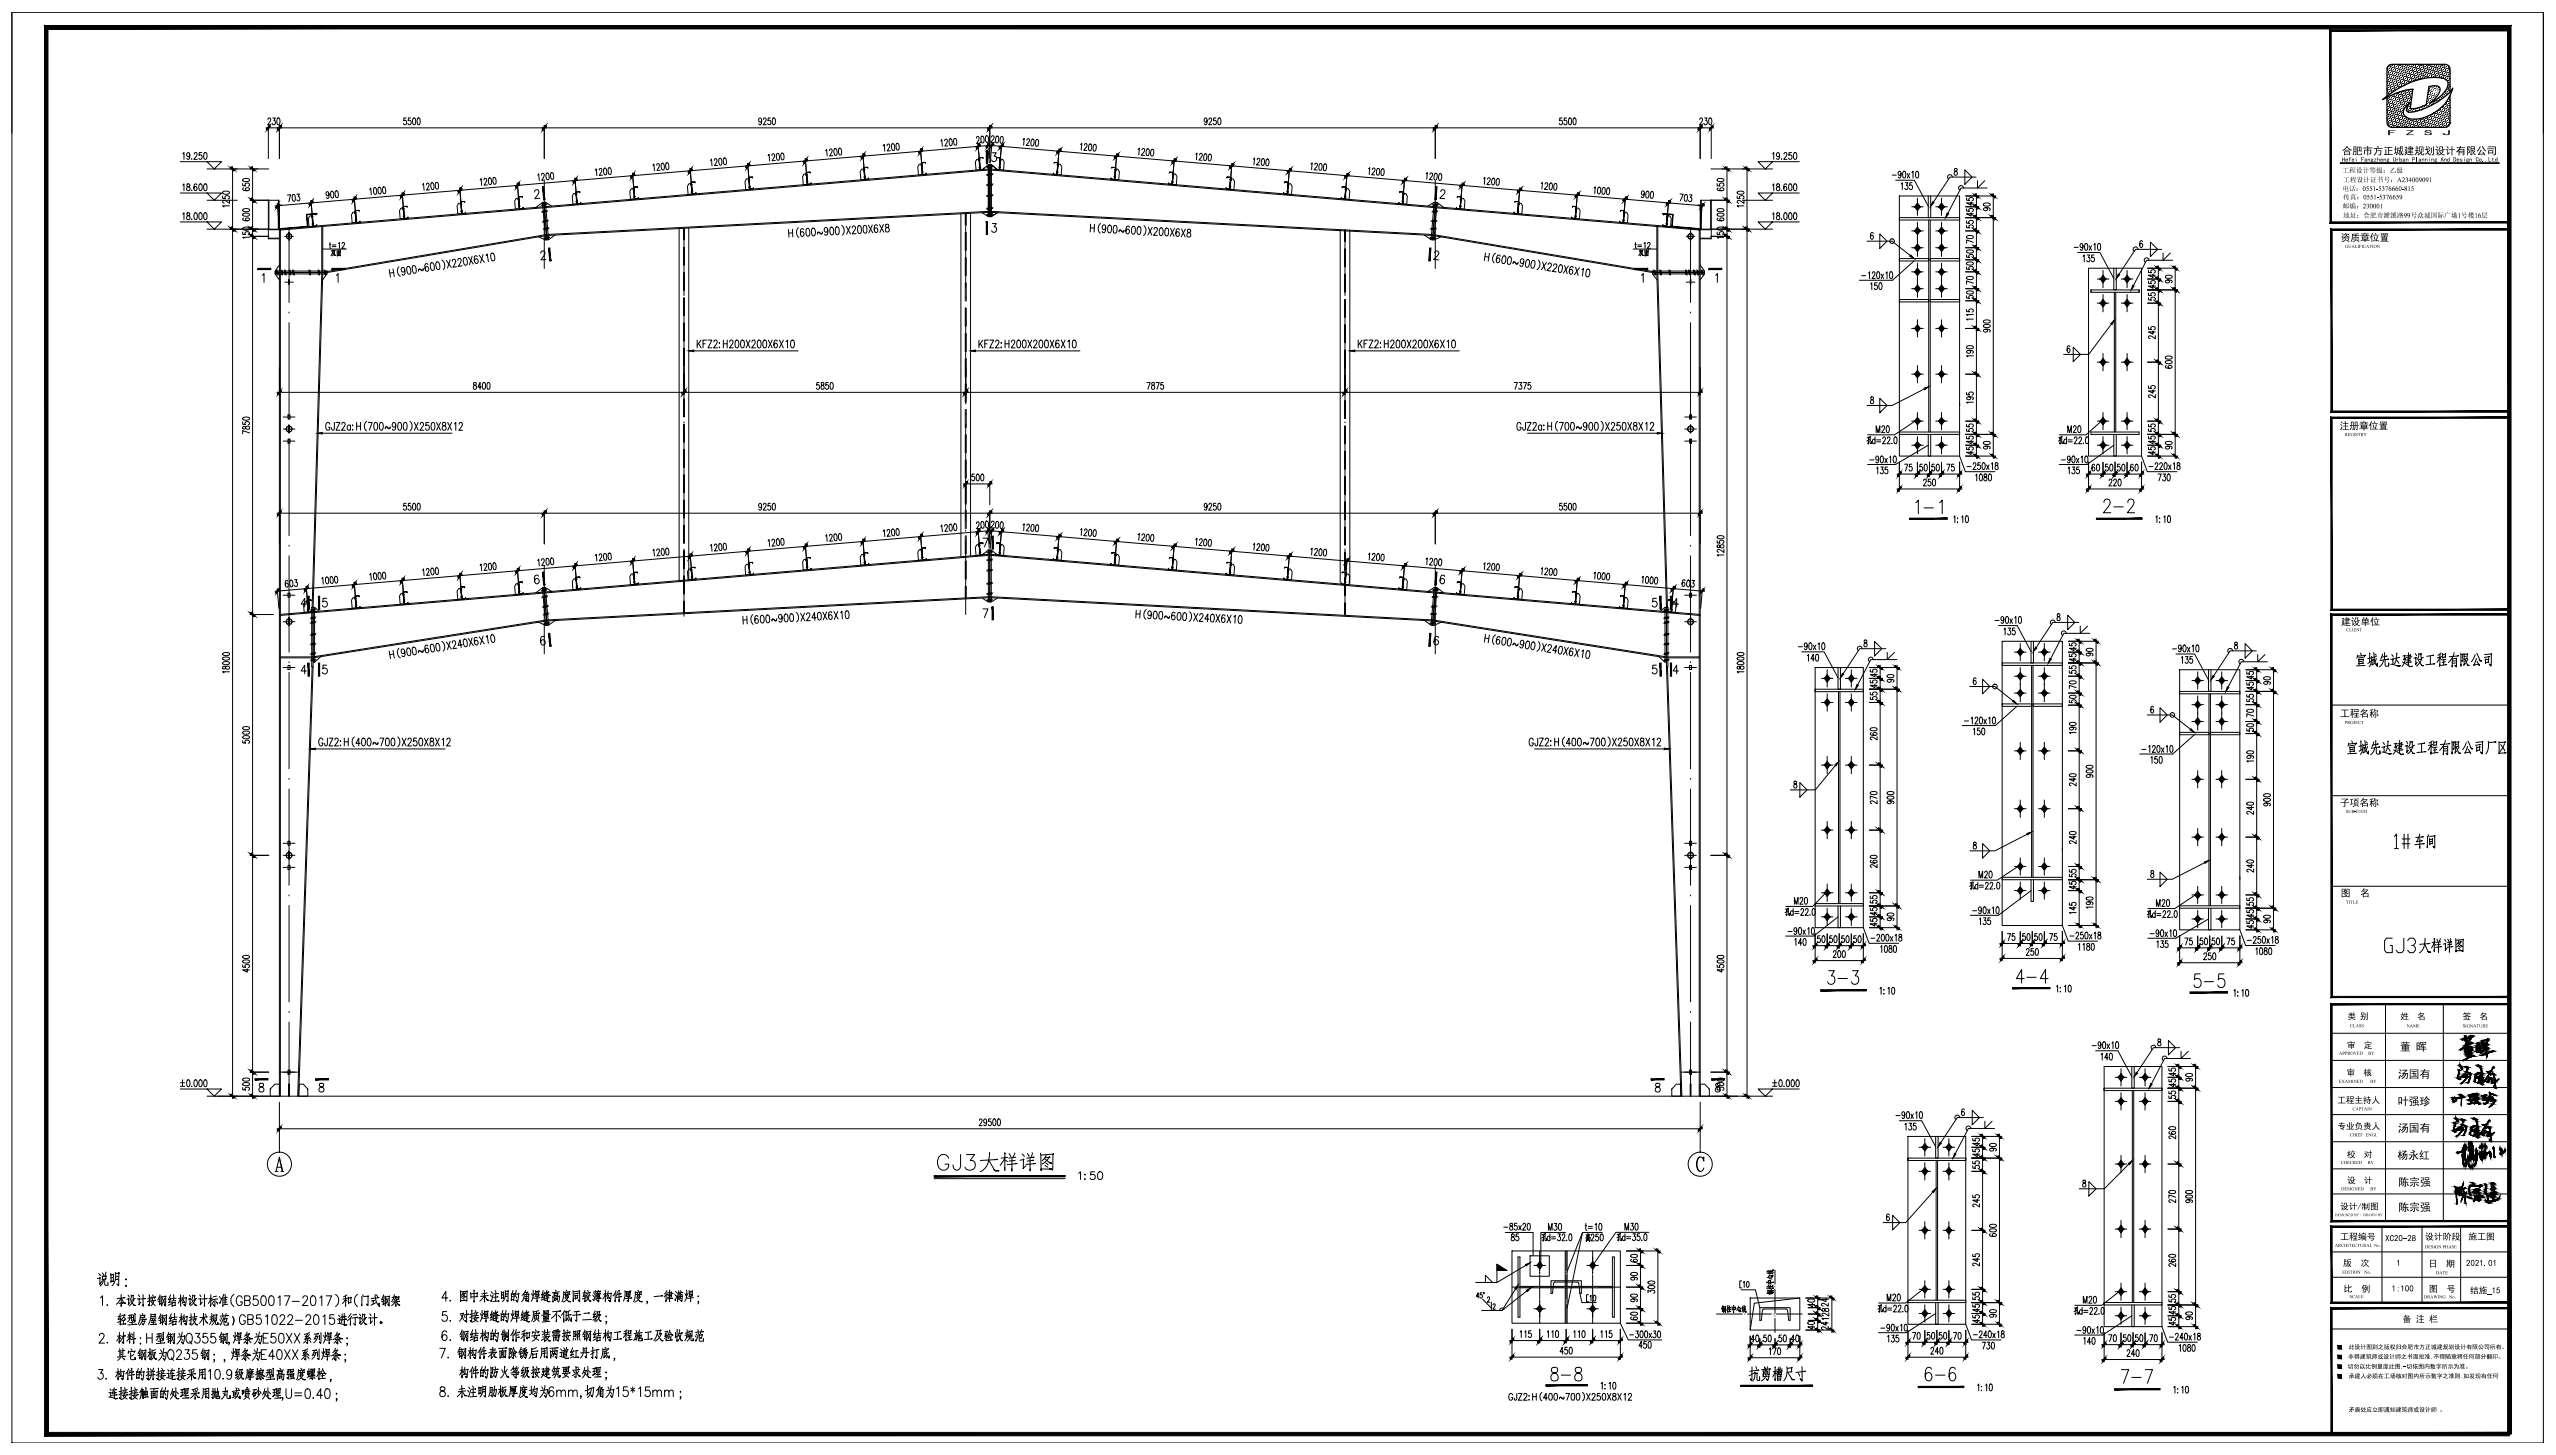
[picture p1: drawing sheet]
<svg xmlns="http://www.w3.org/2000/svg" width="1061mm" height="604mm" viewBox="0 0 1061 604" stroke-linecap="round" stroke-linejoin="round" font-family="sans-serif">
<g fill="none" stroke="#000" stroke-width=".42">
<path d="M4.9 5.1h1051v593.9h-1051zM4.9 5.1v50.2M1055.9 5.1v50.2M991 33.7h.1M991 36.9h.1M991 37h.1M991.1 28.2h.1M991.1 28.1v.1M991.1 31.3l.1 .1M991.2 34.6h.1M991.2 31.3v.1M991.2 37.8h.1"/>
<path d="M991.3 29.1h.1M991.3 29h.1M991.3 37.7v.1M991.3 32.3h.1M991.3 32.2l.1 .1M991.4 35.5h.1M991.4 32.2h.1M991.5 38.6h.1M991.5 35.4v.1M991.5 29.9h.1M991.5 38.6v.1M991.6 33.1h.1"/>
<path d="M991.6 29.8v.1M991.6 36.3h.1M991.7 27.5v.1M991.7 36.3h-.1M991.7 30.8h.1M991.7 27.5h.1M991.8 34h.1M991.8 30.7v.1M991.8 33.9l.1 .1M991.9 37.2h.1M991.9 33.9v.1M991.9 37.1h.1"/>
<path d="M991.9 28.4h.1M992 31.6h.1M992 34.8h.1M992.1 38v.1M992.1 34.8h.1M992.1 29.3h.1M992.2 38h.1M992.2 32.5h.1M992.2 29.2h.1M992.3 32.4h.1M992.3 35.7h.1M992.3 35.6v.1"/>
<path d="M992.3 26.9h.1M992.3 38.9h.1M992.4 38.8v.1M992.4 30.1v.1M992.4 33.3l.1 .1M992.4 30.1h.1M992.5 36.6h.1M992.5 27.8h.1M992.6 27.7v.1M992.6 39.8h.1M992.6 36.5h.1M992.6 30.9v.1"/>
<path d="M992.6 39.7v.1M992.7 34.2h.1M992.7 30.9v.1M992.7 37.4h.1M992.7 34.1v.1M992.8 28.7h.1M992.8 28.6h.1M992.8 37.4h-.1M992.8 31.8l.1 .1M992.9 35.1h.1M992.9 31.8h.1M992.9 35l.1 .1"/>
<path d="M993 38.3h.1M993 35h.1M993 29.5h.1M993.1 32.7h.1M993.1 29.4v.1M993.1 35.9h.1M993.2 27.2h.1M993.2 27.1v.1M993.2 35.9h.1M993.2 30.4h.1M993.2 30.3l.1 .1M993.2 27.1h.1"/>
<path d="M993.3 33.5v.1M993.3 30.3v.1M993.3 36.8h.1M993.4 33.5h.1M993.4 40h.1M993.4 31.2h.1M993.4 36.7v.1M993.5 28h-.1M993.5 31.2h.1M993.5 39.9v.1M993.5 34.4h.1M993.6 37.6v.1"/>
<path d="M993.6 34.4h.1M993.6 28.9h.1M993.6 37.6h.1M993.7 32.1h.1M993.7 28.8v.1M993.7 35.3h.1M993.7 32l.1 .1M993.8 35.2v.1M993.9 29.7h-.1M993.9 29.7h.1M994 32.9h.1M994 36.2h.1"/>
<path d="M994 32.9l-.1 .1M994 27.4h.1M994 39.3l.1 .1M994 27.3l.1 .1M994 36.1v.1M994.1 39.3h.1M994.1 30.6h.1M994.1 27.3v.1M994.1 39.3v.1M994.2 33.8h-.1M994.2 30.6h-.1M994.2 37h.1"/>
<path d="M994.2 33.7v.1M994.2 28.3h.1M994.3 37h-.1M994.3 28.2v.1M994.3 37h.1M994.3 31.5h.1M994.4 34.7h.1M994.4 31.4h-.1M994.4 34.6h.1M994.5 29.1h.1M994.5 32.3h.1M994.6 35.5h.1"/>
<path d="M994.6 32.3h.1M994.6 26.8h.1M994.7 26.7v.1M994.7 38.7h.1M994.7 35.5l-.1 .1M994.7 30h.1M994.7 26.7h.1M994.7 38.7v.1M994.7 29.9l.1 .1M994.8 33.1v.1M994.8 36.4h.1M994.8 36.3l.1 .1"/>
<path d="M994.8 33.1h.1M994.9 36.3v.1M994.9 27.6h.1M994.9 39.5v.1M994.9 36.3h.1M994.9 36.3l-.1 .1M994.9 30.8h.1M995 39.5l-.1 .1M995 34h.1M995 30.8h.1M995.1 34h.1M995.1 28.5h.1"/>
<path d="M995.2 31.7h.1M995.2 34.9h.1M995.2 31.6v.1M995.2 34.8l.1 .1M995.3 34.8v.1M995.3 29.3l.1 .1M995.4 32.5v.1M995.4 29.3h.1M995.6 35.7h.1M995.5 32.5h.1M995.5 27h.1M995.5 39h.1"/>
<path d="M995.5 35.7h.1M995.6 30.2h.1M995.6 30.1v.1M995.6 33.4h.1M995.6 38.9l-.1 .1M995.8 36.6h.1M995.7 36.6h.1M995.7 27.9h.1M995.8 27.8v.1M995.8 39.8h.1M995.8 31l.1 .1M995.9 34.3h.1"/>
<path d="M995.9 31h.1M996 28.7h.1M996 34.2l-.1 .1M996 31.9h.1M996.1 31.9h.1M996.1 35.1h.1M996.2 38.3h.1M996.2 35.1h.1M996.2 35.1h-.1M996.2 29.6h.1M996.2 29.5l.1 .1M996.2 38.3v.1"/>
<path d="M996.3 32.8h.1M996.3 29.5h.1M996.3 35.9l.1 .1M996.3 32.7v.1M996.4 27.2h.1M996.4 35.9v.1M996.4 39.2h.1M996.4 39.1v.1M996.4 30.4h.1M996.5 39.1l-.1 .1M996.5 30.4h.1M996.5 33.6v.1"/>
<path d="M996.6 33.6l-.1 .1M996.6 28.1h.1M996.7 31.3h.1M996.7 28.1h.1M996.7 28v.1M996.7 34.5h.1M996.7 34.4l.1 .1M996.8 34.4v.1M996.8 34.4l-.1 .1M996.8 29h.1M996.8 28.9l.1 .1M996.9 28.9h.1"/>
<path d="M996.9 32.2h.1M996.9 32.1v.1M997 35.3h.1M997 38.6h.1M997 38.5h.1M997.1 29.8h.1M997.1 38.5h.1M997.1 38.5l-.1 .1M997.1 33h.1M997.1 29.7v.1M997.2 33h.1M997.3 39.4h.1"/>
<path d="M997.3 27.4v.1M997.3 30.7h.1M997.3 30.6h.1M997.3 27.4h.1M997.3 33.9h.1M997.4 33.8h.1M997.4 33.8v.1M997.5 28.3h.1M997.5 31.5h.1M997.6 34.7h.1M997.6 31.5h.1M997.7 37.9h.1"/>
<path d="M997.7 29.2h.1M997.7 29.1v.1M997.7 32.4h.1M997.7 29.1h.1M997.8 32.3v.1M997.8 32.3h.1M997.8 35.5h.1M997.8 35.6h.1M997.8 26.8h.1M997.9 35.5h.1M997.9 30h.1M997.9 38.7v.1"/>
<path d="M997.9 26.8h.1M998 38.8h-.1M998 38.7l-.1 .1M998 33.2h.1M998.1 27.7h.1M998.1 33.2l-.1 .1M998.1 39.6v.1M998.1 27.6v.1M998.1 39.6h.1M998.1 30.9h.1M998.1 27.6l.1 .1M998.2 39.6h.1"/>
<path d="M998.2 30.9h.1M998.2 34.1h.1M998.3 34v.1M998.3 28.6h.1M998.3 28.5h.1M998.4 31.7h.1M998.4 31.7v.1M998.4 35h.1M998.5 34.9h.1M998.5 38.2h.1M998.5 38.1v.1M998.5 38.1h.1"/>
<path d="M998.5 34.9v.1M998.6 29.4h.1M998.6 38.1l-.1 .1M998.6 32.6h.1M998.7 32.6h.1M998.7 27v.1M998.7 39h.1M998.8 30.3h.1M998.8 27h.1M998.8 30.2h.1M998.8 33.4l.1 .1M998.9 33.4l-.1 .1"/>
<path d="M998.9 27.9h.1M999 39.8v.1M999 31.1h.1M999 27.9h.1M999.1 39.8l-.1 .1M999.1 34.3h.1M999.1 31.1l-.1 .1M999.2 37.5h.1M999.2 34.3l-.1 .1M999.2 28.8h.1M999.2 31.9l.1 .1M999.3 31.9v.1"/>
<path d="M999.3 38.4h.1M999.4 38.3v.1M999.5 32.9h.1M999.5 38.3l-.1 .1M999.5 29.6h.1M999.5 32.8v.1M999.5 32.8h.1M999.6 27.3h.1M999.6 32.8l-.1 .1M999.6 39.2v.1M999.6 30.4l.1 .1M999.6 27.2v.1"/>
<path d="M999.7 30.4v.1M999.7 33.7h.1M999.8 33.7h.1M999.8 28.2h.1M999.9 31.3v.1M999.9 31.3h.1M999.9 34.6h.1M999.9 34.5h.1M1000 37.8h.1M1000 29h.1M1000 34.5v.1M1000 37.7h.1"/>
<path d="M1000.1 32.2h.1M1000.1 28.9v.1M1000.2 32.2h-.1M1000.2 38.6h.1M1000.3 29.8h.1M1000.3 29.8v.1M1000.3 38.6l-.1 .1M1000.3 33.1h.1M1000.3 33l.1 .1M1000.4 33h.1M1000.4 33l-.1 .1M1000.4 27.5h.1"/>
<path d="M1000.5 39.5h.1M1000.5 30.7h.1M1000.5 27.5h.1M1000.5 39.4v.1M1000.6 33.9h.1M1000.7 28.4h.1M1000.7 37.1h.1M1000.7 31.6h.1M1000.7 28.3h.1M1000.8 31.5l-.1 .1M1000.9 38h.1M1000.9 37.9v.1"/>
<path d="M1001 29.2h-.1M1001 32.4h.1M1001 29.2h.1M1001 29.2l-.1 .1M1001 32.4v.1M1001.1 26.9h.1M1001.1 38.9h.1M1001.1 26.8v.1M1001.1 38.8h.1M1001.1 30.1h.1M1001.2 38.8l-.1 .1M1001.2 33.3h.1"/>
<path d="M1001.2 30v.1M1001.3 33.3h-.1M1001.3 27.7h.1M1001.4 30.9h.1M1001.4 27.7h.1M1001.4 30.9v.1M1001.5 37.4h.1M1001.5 28.6h.1M1001.5 37.3h.1M1001.6 31.8h.1M1001.6 28.6h.1M1001.7 31.8h-.1"/>
<path d="M1001.7 29.5h.1M1001.9 32.6h.1M1001.8 29.4h.1M1001.8 32.6h.1M1001.8 29.4v.1M1001.9 27.1h.1M1002 30.3h.1M1002 27.1h.1M1002 33.5h.1M1002.1 33.5h.1M1002.2 27.9l-.1 .1M1002.2 27.9v.1"/>
<path d="M1002.3 31.1h.1M1002.3 31.1v.1M1002.4 28.9h.1M1002.4 28.8h.1M1002.5 32h.1M1002.6 29.7h.1M1002.7 29.6v.1M1002.7 32.9h.1M1002.7 32.8v.1M1002.8 27.3v.1M1002.8 27.3h.1M1002.8 30.6h.1"/>
<path d="M1002.8 30.5l.1 .1M1002.9 30.5h.1M1002.9 30.5l-.1 .1M1003 28.2h.1M1003.1 28.2h.1M1003.1 28.2h-.1M1003.1 31.4h.1M1003.1 31.3v.1M1003.2 31.4l-.1 .1M1003.2 29l.1 .1M1003.3 32.2l.1 .1M1003.3 32.3h.1"/>
<path d="M1003.3 29h-.1M1003.4 26.7h.1M1003.5 26.7h.1M1003.5 29.9h.1M1003.5 33.1h.1M1003.6 29.9l-.1 .1M1003.6 27.6h.1M1003.6 33.1l-.1 .1M1003.7 27.6h.1M1003.7 30.7l.1 .1M1003.7 30.7v.1M1003.7 27.5l-.1 .1"/>
<path d="M1003.9 28.4h.1M1003.9 31.6l.1 .1M1004 28.4l-.1 .1M1004 31.6h.1M1004 31.6l-.1 .1M1004.1 29.3h.1M1004.2 29.2v.1M1004.2 32.4v.1M1004.2 29.3h-.1M1004.3 26.9v.1M1004.3 26.9h.1M1004.4 30.1l-.1 .1"/>
<path d="M1004.4 26.9l-.1 .1M1004.4 30.1h.1M1004.5 27.8h.1M1004.6 27.7l-.1 .1M1004.6 31h.1M1004.7 28.7h.1M1004.8 31.9h.1M1004.8 28.6h.1M1004.8 31.8l.1 .1M1004.8 28.6l-.1 .1M1004.9 31.8v.1M1005 29.5h.1"/>
<path d="M1005 32.7h.1M1005 29.5v.1M1005.1 32.7h.1M1005.1 32.7l-.1 .1M1005.1 27.1l.1 .1M1005.2 30.4h.1M1005.2 27.2h.1M1005.2 30.3l.1 .1M1005.3 30.3v.1M1005.3 30.3l-.1 .1M1005.4 28h.1M1005.4 31.2h.1"/>
<path d="M1005.5 31.2l-.1 .1M1005.6 28.9h.1M1005.6 32.1h.1M1005.6 28.8v.1M1005.7 32.1h.1M1005.7 28.9h-.1M1005.7 32v.1M1005.8 29.8h.1M1005.9 29.7v.1M1005.9 29.7l-.1 .1M1006 27.4h.1M1006 30.6h.1"/>
<path d="M1006 27.3l.1 .1M1006.1 27.4l-.1 .1M1006.1 30.6h.1M1006.2 28.3h.1M1006.3 31.5h.1M1006.3 28.2l-.1 .1M1006.3 31.4l.1 .1M1006.4 31.4l-.1 .1M1006.4 29.1h.1M1006.5 29.1h.1M1006.5 32.3h.1M1006.5 29.1v.1"/>
<path d="M1006.6 26.8h.1M1006.6 26.7l.1 .1M1006.7 30h.1M1006.7 26.7v.1M1006.7 29.9v.1M1006.8 30h-.1M1006.9 27.6h.1M1006.9 30.8h.1M1006.9 27.6h-.1M1007 30.8h.1M1007 30.8l-.1 .1M1007.1 28.5h.1"/>
<path d="M1007.1 28.4v.1M1007.1 31.7h.1M1007.2 28.4l-.1 .1M1007.2 31.7h-.1M1007.3 29.3v.1M1007.4 29.3h.1M1007.5 27h.1M1007.5 30.2h.1M1007.6 30.2h.1M1007.6 27l-.1 .1M1007.7 27.9h.1M1007.7 27.8l.1 .1"/>
<path d="M1007.8 27.8l-.1 .1M1007.8 31v.1M1007.9 31l-.1 .1M1008 28.7h.1M1007.9 28.7h.1M1008 31.9h.1M1008 32h.1M1008.1 38.3h.1M1008.2 29.6h.1M1008.2 29.5v.1M1008.3 36h.1M1008.4 27.2h.1"/>
<path d="M1008.4 39.2h.1M1008.4 30.4h.1M1008.5 30.4l-.1 .1M1008.5 36.8h.1M1008.6 28h.1M1008.6 36.8l-.1 .1M1008.6 31.3h.1M1008.6 28v.1M1008.7 31.2v.1M1008.7 31.3h-.1M1008.7 37.7h.1M1008.8 37.7h-.1"/>
<path d="M1008.8 29h.1M1008.8 28.9h.1M1008.9 32.2h.1M1008.9 28.9h.1M1009 38.5v.1M1009 29.8h.1M1009.1 38.5l-.1 .1M1009.1 29.8h-.1M1009.1 36.2h.1M1009.3 27.5h.1M1009.2 27.4v.1M1009.2 39.4h.1"/>
<path d="M1009.2 36.2l-.1 .1M1009.3 30.7h.1M1009.3 30.6h.1M1009.3 30.6v.1M1009.4 28.3h.1M1009.6 31.5h.1M1009.5 37l-.1 .1M1009.5 31.5h.1M1009.6 37.9h.1M1009.6 37.9v.1M1009.7 29.1v.1M1009.7 37.9l-.1 .1"/>
<path d="M1009.8 26.8h.1M1009.8 38.8h.1M1009.9 30.1h.1M1009.9 26.8h.1M1009.9 35.6h-.1M1009.9 30v.1M1009.9 30h.1M1010 36.5h.1M1010 27.7h.1M1010.1 27.7h.1M1010.1 39.6v.1M1010.1 27.6v.1"/>
<path d="M1010.1 36.4l-.1 .1M1010.2 30.9h.1M1010.1 30.9h.1M1010.3 28.6h.1M1010.3 28.5v.1M1010.3 37.3l-.1 .1M1010.3 31.8h.1M1010.4 31.7v.1M1010.6 29.4h.1M1010.7 27v.1M1010.7 27.1h.1M1010.7 39h.1"/>
<path d="M1010.7 35.8h.1M1010.7 35.8l-.1 .1M1010.7 30.2l.1 .1M1010.7 30.3h.1M1010.8 30.2h.1M1010.8 30.2v.1M1010.9 36.7h.1M1010.9 27.9h.1M1010.9 39.9h.1M1010.9 36.6v.1M1011 27.9l-.1 .1M1011 31.1h.1"/>
<path d="M1011.1 28.7l.1 .1M1011.2 37.5h.1M1011.2 32h.1M1011.2 28.7v.1M1011.2 28.7l-.1 .1M1011.3 31.9l-.1 .1M1011.4 29.6h.1M1011.4 29.6v.1M1011.4 38.4h.1M1011.5 27.3h.1M1011.5 36h.1M1011.6 36l-.1 .1"/>
<path d="M1011.6 27.2l-.1 .1M1011.6 39.2h.1M1011.6 30.5h.1M1011.7 36.9h.1M1011.8 28.2h.1M1011.8 28.1v.1M1011.8 36.9h.1M1011.8 31.3l.1 .1M1011.9 31.3l-.1 .1M1012 29h.1M1012 37.7h.1M1012.1 32.2h.1"/>
<path d="M1012.2 32.2h-.1M1012.2 29.9h.1M1012.2 29.8l.1 .1M1012.2 38.6h.1M1012.3 29.8h.1M1012.3 29.8l-.1 .1M1012.4 36.2v.1M1012.4 27.5h.1M1012.5 27.5h.1M1012.5 30.7v.1M1012.5 27.5l-.1 .1M1012.6 37.1v.1"/>
<path d="M1012.6 28.3v.1M1012.6 37.1h.1M1012.7 31.6h.1M1012.7 28.3v.1M1012.7 31.5v.1M1012.8 31.6h-.1M1012.9 29.2v.1M1013 26.9h.1M1013.1 30.1h.1M1013.1 26.8v.1M1013.1 26.9h-.1M1013.2 30.1h-.1"/>
<path d="M1013.3 27.7h.1M1013.3 30.9l.1 .1M1013.4 30.9h.1M1013.4 30.9l-.1 .1M1013.5 28.6h.1M1013.6 28.6h.1M1013.6 31.8h.1M1013.6 28.6l-.1 .1M1013.7 29.5h.1M1013.8 29.4l-.1 .1M1013.9 30.4h.1M1013.9 27.1h.1"/>
<path d="M1014 30.3v.1M1014 27.1h-.1M1014.1 28h.1M1014.1 27.9l.1 .1M1014.1 39.9h.1M1014.1 27.9v.1M1014.1 39.9l.1 .1M1014.2 31.2h.1M1014.2 39.9l-.1 .1M1014.2 27.9l-.1 .1M1014.2 31.1l.1 .1M1014.3 28.9h.1"/>
<path d="M1014.4 32.1h.1M1014.4 28.8h.1M1014.4 32h.1M1014.6 29.7h.1M1014.7 29.7h-.1M1014.8 39.3h.1M1014.8 27.3h-.1M1014.9 30.6h-.1M1014.9 30.5h.1M1014.9 30.5l-.1 .1M1015 28.2h.1M1015 31.4h.1"/>
<path d="M1015.1 28.2l-.1 .1M1015.1 37.8h.1M1015.2 29.1h.1M1015.2 29v.1M1015.2 37.8h.1M1015.2 37.8v.1M1015.3 32.3h.1M1015.4 32.2l-.1 .1M1015.4 26.7h.1M1015.4 29.9h.1M1015.5 29.9h.1M1015.5 38.7h.1"/>
<path d="M1015.5 33.1h.1M1015.6 27.6h.1M1015.6 33.1l-.1 .1M1015.6 39.5h.1M1015.6 30.8h.1M1015.7 30.8h.1M1015.8 30.8h-.1M1015.8 37.2h.1M1015.8 28.5h.1M1015.9 28.4h.1M1015.9 31.7h.1M1015.9 31.6h.1"/>
<path d="M1016 31.6l-.1 .1M1016 38.1h.1M1016.1 29.3h.1M1016.1 32.5h.1M1016.1 32.5v.1M1016.2 29.3h-.2M1016.2 35.7h.1M1016.3 30.2h.1M1016.3 30.1v.1M1016.3 38.9v.1M1016.3 33.4h.1M1016.4 36.6h.1"/>
<path d="M1016.5 27.8h.1M1016.5 36.5l-.1 .1M1016.5 31l.1 .1M1016.6 34.2h.1M1016.6 31l-.1 .1M1016.6 37.4v.1M1016.6 37.4h.1M1016.7 28.7h.1M1016.7 31.9h.1M1016.7 28.6v.1M1016.7 31.8v.1M1016.8 35.1h.1"/>
<path d="M1016.9 38.3h.1M1016.9 35.1h-.1M1016.9 29.5h.1M1016.9 38.2v.1M1017 29.5h.1M1017 32.8h.1M1017 29.5l-.1 .1M1017 36h.1M1017 35.9v.1M1017.2 30.4h.1M110.4 53.1h6.6M111.3 49.6v-.4a.62 .62 0 0 1 .9-.1 .62 .62 0 0 1 .1 .9l-1.1 1.8h1.3"/>
<path d="M111.4 52v13.8M113.2 49h1.1l-.6 1a.79 .79 0 0 1 .7 1.2 .79 .79 0 0 1-1.4 0M115 53.1h591.8M115.2 49.1l.5-.1 .4 .5v1.7l-.4 .6-.7-.6zM116 52v13.8M168.6 49h-.9l-.1 1.2a.8 .8 0 0 1 1.2 .6 .8 .8 0 0 1-1.2 .7l-.1-.3M170.5 49h-.9l-.1 1.2a.8 .8 0 0 1 1.2 .6 .8 .8 0 0 1-1.2 .7l-.1-.3M171.5 49.1l.5-.1 .5 .5v1.7l-.5 .6-.6-.6zM173.4 49.1l.5-.1 .5 .5v1.7l-.5 .6-.6-.6zM226 52v13.8M316.2 49.9l-.3 .7a.76 .76 0 0 1-.9-.8 .76 .76 0 0 1 .9-.7l.3 .8a1.43 1.43 0 0 1-.8 1.9l-.3-.4M316.9 49.6l.1-.4a.62 .62 0 0 1 .9-.1 .62 .62 0 0 1 .1 .9l-1.1 1.8h1.3"/>
<path d="M319.9 49h-1l-.1 1.2a.8 .8 0 0 1 1.3 .6 .8 .8 0 0 1-1.3 .7l-.1-.3M320.9 49.1l.5-.1a1.84 1.84 0 0 1-.2 2.8l-.5-.6-.1-.6zM370.3 59.8l.3-.2a1.84 1.84 0 0 1 .4 2.9l-.7-.5zM372.2 59.6l.4-.1 .6 .5 .1 1.7-.4 .6-.7-.5zM390.6 58.5l.4-.6 .2 2.8M392.2 58.5v-.4a.62 .62 0 0 1 .9-.2 .62 .62 0 0 1 .1 .9l-.9 1.8 1.3-.1M394.2 57.8l.5-.2a1.84 1.84 0 0 1 0 2.9l-.7-1.2zM396.1 57.6l.4-.2 .6 .6 .1 1.7-.4 .6-.7-.5zM405.4 57.4v-.4a.63 .63 0 0 1 .9-.2 .63 .63 0 0 1 .1 .9l-.9 1.8 1.3-.1M406 59.8l.7 8.2M407.4 56.7l.5-.2 .5 .5 .1 1.7-.4 .6-.5-.1-.2-.4zM409.3 56.5l.2-.2a1.68 1.68 0 0 1 .3 2.9l-.7-1.2z"/>
<path d="M410 59.4l.7 8.2M410.9 52v13.8M411.6 57l.1-.4a.61 .61 0 0 1 .9 0 .61 .61 0 0 1 0 .8l-1.3 1.7 1.3 .1M411.8 59.4l-.7 8.2M413.7 56.6l.8 .1 .1 .4-.1 1.7-.6 .5-.6-.6zM415.6 56.8l.5-.1 .4 .6-.2 1.7-.5 .5-.6-.6zM415.8 59.8l-.7 8.2M424.7 57.9l.5-.5-.2 2.9M426.3 58.2l.1-.4a.62 .62 0 0 1 .9 0 .62 .62 0 0 1 0 .9l-1.3 1.6 1.3 .2M428.4 57.8h.5a1.81 1.81 0 0 1-.5 2.8l-.4-1.3zM430.3 58l.3-.1a1.82 1.82 0 0 1-.1 2.8l-.6-.6zM448.6 60l.5-.5-.2 2.8"/>
<path d="M452.3 59.9l.5-.1 .4 .6-.1 1.7-.5 .5-.7-.6zM501.1 49.9l-.2 .7a.76 .76 0 0 1-1-.8 .76 .76 0 0 1 1-.7l.2 .8a1.43 1.43 0 0 1-.7 1.9l-.4-.4M501.9 49.6l.1-.4a.62 .62 0 0 1 .9-.1 .62 .62 0 0 1 0 .9l-1.1 1.8h1.3M504.8 49h-.9l-.1 1.2a.8 .8 0 0 1 1.2 .6 .8 .8 0 0 1-1.2 .7l-.1-.3M505.8 49.1l.5-.1a1.84 1.84 0 0 1-.2 2.8l-.4-.6-.1-.6zM595.9 52v13.8M648.5 49h-.9v1a.83 .83 0 0 1 1.1 .8 .83 .83 0 0 1-1.2 .7l-.1-.3M650.4 49h-1v1a.83 .83 0 0 1 1.2 .8 .83 .83 0 0 1-1.2 .7l-.1-.3M651.4 49.1h.8l.2 .4v1.7l-.5 .6-.7-.6zM653.3 49.1h.8l.1 .4v1.7l-.4 .6-.7-.6zM704.9 53.1h6.6M705.7 49.6l.1-.4a.62 .62 0 0 1 .9-.1 .62 .62 0 0 1 0 .9l-1.1 1.8h1.3"/>
<path d="M705.9 52v13.8M707.7 49h1l-.5 1a.79 .79 0 0 1 .6 1.2 .79 .79 0 0 1-1.3 0M709.7 49.1l.4-.1a1.82 1.82 0 0 1-.2 2.8l-.5-1.2zM710.4 52v13.8M991 45.7h.1M991 48.9h.1M991.1 48.9h.1M991.1 45.7h-.1M991.2 43.3h.1M991.1 48.9h-.1M991.1 43.3h.1M991.2 46.6h.1"/>
<path d="M991.2 46.5v.1M991.2 46.5h.1M991.3 49.7v.1M991.3 41h.1M991.3 46.5l-.1 .1M991.3 44.2h.1M991.3 49.7l-.1 .1M991.4 44.2h.1M991.4 47.4h.1M991.5 50.6h.1M991.6 41.9h.1M991.5 47.4l-.1 .1"/>
<path d="M991.6 45.1h.1M991.6 41.8h.1M991.6 50.6l-.1 .1M991.6 48.3h.1M991.7 48.2v.1M991.7 45l-.1 .1M991.7 51.5h.1M991.9 42.7h.1M991.8 42.7h.1M991.8 51.4l-.1 .1M991.8 45.9l.1 .1M991.8 45.9h.1"/>
<path d="M991.9 49.1h.1M991.9 45.9h.1M991.9 45.9l-.1 .1M991.9 40.4h.1M991.9 52.3l.1 .1M992 43.6h.1M992 40.3l-.1 .1M992 43.5v.1M992.1 46.7h.1M992.1 50h.1M992.1 46.7v.1M992.2 41.3h.1"/>
<path d="M992.2 50h-.1M992.2 44.5h.1M992.2 41.2h.1M992.2 41.2v.1M992.3 44.4l-.1 .1M992.3 47.6h.1M992.3 50.9h.1M992.3 50.8h.1M992.4 42.1h.1M992.4 50.8l-.1 .1M992.4 45.3h.1M992.5 48.5h.1"/>
<path d="M992.5 45.2v.1M992.5 45.3h-.1M992.6 51.7v.1M992.6 48.5h-.1M992.6 43h.1M992.7 46.2h.1M992.7 46.1v.1M992.7 42.9h.1M992.7 46.1h.1M992.7 49.3h.1M992.8 40.6h.1M992.8 49.3h.1"/>
<path d="M992.8 52.5l.1 .1M992.9 43.8h.1M992.9 40.6h.1M992.9 40.6h-.1M992.9 47h.1M992.9 52.5l-.1 .1M992.9 43.8v.1M993 50.2h.1M993 47h.1M993 41.5h.1M993.1 44.7h.1M993.1 41.4h.1"/>
<path d="M993.1 41.4l-.1 .1M993.1 47.8l.1 .1M993.2 51l.1 .1M993.2 42.3h.1M993.2 47.8l-.1 .1M993.2 51v.1M993.3 42.3h.1M993.3 51l-.1 .1M993.3 45.5h.1M993.3 42.3v.1M993.4 48.7h.1M993.4 45.5h.1"/>
<path d="M993.5 43.2h.1M993.5 51.9h.1M993.5 46.4h.1M993.5 51.9h-.1M993.5 43.1v.1M993.6 43.1l-.1 .1M993.6 49.6h.1M993.6 46.3v.1M993.7 52.7v.1M993.8 44h.1M993.7 40.8h.1M993.7 40.8l-.1 .1"/>
<path d="M993.8 47.2v.1M993.8 50.5h.1M993.9 41.7h.1M993.9 50.4h.1M993.9 41.6l.1 .1M994 44.9h-.1M994 41.7h-.1M994 48.1h.1M994 44.9h.1M994.1 48.1h-.1M994.1 51.3h.1M994.1 48v.1"/>
<path d="M994.1 42.6h.1M994.2 45.8h.1M994.2 42.5h.1M994.2 42.5l-.1 .1M994.2 49h.1M994.2 48.9v.1M994.2 45.7h.1M994.3 40.2h.1M994.3 52.2h.1M994.3 52.1v.1M994.3 43.4h.1M994.4 52.1v.1"/>
<path d="M994.4 40.2h-.1M994.4 52.1l-.1 .1M994.4 46.6h.1M994.4 43.3v.1M994.4 43.4v.1M994.5 46.6l-.1 .1M994.5 41.1h.1M994.5 41l.1 .1M994.5 49.8h.1M994.6 44.2h.1M994.6 41h.1M994.6 41l-.1 .1"/>
<path d="M994.6 47.4l.1 .1M994.6 44.2v.1M994.6 47.5h.1M994.7 50.7h.1M994.7 47.4v.1M994.7 47.4l-.1 .1M994.7 41.9l.1 .1M994.8 50.6l-.1 .1M994.8 45.1h.1M994.8 41.9l-.1 .1M994.8 48.3h.1M994.9 45.1h.1"/>
<path d="M994.9 48.3h.1M994.9 51.5v.1M994.9 51.5h.1M994.9 48.3v.1M995 42.8h.1M995 51.5h.1M995 51.5l-.1 .1M995 46h.1M995 42.7v.1M995.1 42.7l-.1 .1M995.1 49.2h.1M995.1 45.9v.1"/>
<path d="M995.1 49.1v.1M995.1 40.4h.1M995.1 52.4h.1M995.2 52.4h.1M995.2 52.3v.1M995.2 40.4h.1M995.2 40.4l-.1 .1M995.2 46.9h.1M995.2 43.6h.1M995.3 46.9h.1M995.3 43.6h-.1M995.3 50.1h.1"/>
<path d="M995.3 41.3h.1M995.4 41.3h.1M995.4 44.5h.1M995.4 50l-.1 .1M995.5 44.5h.1M995.5 47.7h.1M995.5 44.5h-.1M995.5 50.9h.1M995.5 47.6l.1 .1M995.6 50.9h.1M995.6 42.2h.1M995.6 42.1h.1"/>
<path d="M995.7 45.3v.1M995.7 48.5v.1M995.8 51.7h.1M995.9 46.2h.1M995.9 43h.1M995.9 43h-.1M995.9 49.4h.1M996 46.2h-.1M996 40.7h.1M996 52.6h.1M996 49.4v.1M996 43.9h.1"/>
<path d="M996.1 40.6l-.1 .1M996.1 52.6h.1M996.1 47.1h.1M996.1 43.8v.1M996.1 47l.1 .1M996.2 50.3h.1M996.2 47v.1M996.2 50.2v.1M996.2 41.5l.1 .1M996.2 50.2h.1M996.3 50.2l-.1 .1M996.3 44.7h.1"/>
<path d="M996.3 41.5l-.1 .1M996.3 47.9l.1 .1M996.4 44.7l-.1 .1M996.4 51.1h.1M996.4 47.9h.1M996.4 42.4h.1M996.5 45.6h.1M996.5 42.4h-.1M996.6 48.8h.1M996.6 45.5v.1M996.6 45.6h-.1M996.6 40h.1"/>
<path d="M996.6 52h.1M996.7 52h.1M996.7 48.7l-.1 .1M996.7 43.2h.1M996.7 40l-.1 .1M996.7 51.9v.1M996.8 46.4h.1M996.8 49.6l.1 .1M996.9 40.9h.1M996.9 52.9h.1M996.9 49.6h.1M996.9 52.8h.1"/>
<path d="M996.9 49.6l-.1 .1M996.9 44.1h.1M997 44l-.1 .1M997 47.2v.1M997 50.5h.1M997.1 50.5h.1M997.1 41.7v.1M997.1 45h.1M997.2 41.7l-.1 .1M997.2 44.9h.1M997.2 48.1l.1 .1M997.2 44.9l-.1 .1"/>
<path d="M997.3 51.4h.1M997.3 48.1v.1M997.3 51.3v.1M997.3 42.6h.1M997.4 49h.1M997.4 45.8h.1M997.5 40.3h.1M997.5 45.8h-.1M997.5 40.2v.1M997.5 52.2h.1M997.5 49h.1M997.5 43.5h.1"/>
<path d="M997.5 40.2h.1M997.5 49l-.1 .1M997.5 43.4v.1M997.6 52.2l-.1 .1M997.6 46.7h.1M997.6 46.6l.1 .1M997.6 46.6v.1M997.7 49.8h.1M997.7 41.1h.1M997.7 46.6l-.1 .1M997.7 49.8v.1M997.8 44.3h.1"/>
<path d="M997.8 41.1l-.1 .1M997.8 47.5h.1M997.9 47.5h.1M997.9 50.7v.1M997.9 47.5l-.1 .1M997.9 42h.1M998 42h.1M998.1 48.4h.1M998.1 45.1v.1M998.1 45.1l-.1 .1M998.1 51.6h.1M998.1 48.3v.1"/>
<path d="M998.2 42.9h.1M998.2 42.8h.1M998.2 51.6h-.1M998.3 49.2v.1M998.3 49.2h.1M998.3 40.5h.1M998.4 52.5h.1M998.4 49.2l-.1 .1M998.4 43.7h.1M998.4 52.4h.1M998.4 40.4v.1M998.4 52.4v.1"/>
<path d="M998.5 43.6v.1M998.5 43.7l-.1 .1M998.5 50.1h.1M998.6 41.3v.1M998.6 41.3h.1M998.6 50.1h.1M998.7 41.3l-.1 .1M998.8 50.9v.1M998.8 42.2h.1M998.8 50.9h.1M998.9 42.2h.1M998.9 42.2h-.1"/>
<path d="M999 48.6h.1M998.9 48.6h.1M999 51.8h.1M999 43.1h.1M999.1 43v.1M999.2 40.7h.1M999.2 49.4l-.1 .1M999.2 52.7h.1M999.3 40.7l-.1 .1M999.4 50.4h.1M999.4 50.3h.1M999.4 41.6h.1"/>
<path d="M999.5 44.8h.1M999.5 44.7v.1M999.6 44.7l-.1 .1M999.7 51.2h.1M999.7 42.4l-.1 .1M999.7 51.1v.1M999.7 45.7h.1M999.7 45.6l.1 .1M999.8 45.6l-.1 .1M999.8 40.1h.1M999.9 40.1h-.1M999.9 52h.1"/>
<path d="M999.9 46.5h.1M1000 49.7h.1M1000.1 40.9v.1M1000.1 49.7h.1M1000.1 52.9h.1M1000.1 49.7h-.1M1000.1 40.9h.1M1000.1 44.1l.1 .1M1000.1 44.1h.1M1000.2 50.6h.1M1000.2 50.5l.1 .1M1000.3 41.8h.1"/>
<path d="M1000.3 50.5h.1M1000.3 50.5l-.1 .1M1000.3 45h.1M1000.4 45l-.1 .1M1000.5 42.7h.1M1000.5 51.4h.1M1000.6 51.4l-.1 .1M1000.6 45.9h.1M1000.6 42.6l-.1 .1M1000.7 40.3h.1M1000.7 43.5h.1M1000.8 40.3h-.1"/>
<path d="M1000.8 52.2l-.1 .1M1000.8 43.5h.1M1000.8 43.5h-.1M1000.9 50h.1M1000.9 49.9v.1M1000.9 41.1l.1 .1M1000.9 41.2h.1M1000.9 49.9h.1M1001.2 50.8h.1M1001.1 50.8h.1M1001.2 45.3h.1M1001.4 51.6l-.1 .1"/>
<path d="M1001.4 46.1h.1M1001.5 46.1h.1M1001.6 52.5h.1M1001.8 50.1l-.1 .1M1001.8 50.1h.1M1002 51h.1M1002 51v.1M1002.1 45.4v.1M1002.2 51.9h.1M1002.2 51.8v.1M1002.3 51.9h-.1M1002.3 46.4h.1"/>
<path d="M1002.3 46.3h.1M1002.4 49.6h.1M1002.4 52.8h.1M1002.4 49.5h.1M1002.4 52.7h.1M1002.4 49.5v.1M1002.5 52.7h.1M1002.5 52.7l-.1 .1M1002.6 50.4h.1M1002.7 50.4h.1M1002.7 50.4h-.1M1002.8 51.2l.1 .1"/>
<path d="M1002.9 51.2l-.1 .1M1002.9 45.7h.1M1003 52.1h.1M1003.1 52.1h.1M1003.2 49.8h.1M1003.2 49.7l.1 .1M1003.3 49.7v.1M1003.3 49.7l-.1 .1M1003.4 50.7h.1M1003.5 50.6h.1M1003.5 45.1h.1M1003.5 50.6v.1"/>
<path d="M1003.6 45v.1M1003.7 51.5h.1M1003.7 51.4v.1M1003.8 51.5h-.1M1003.8 46h.1M1003.8 45.9v.1M1003.8 45.9h.1M1003.9 52.3h.1M1004 52.3h.1M1004 52.3l-.1 .1M1004.1 50h.1M1004.2 50h-.1"/>
<path d="M1004.4 50.8h-.1M1004.5 45.3h.1M1004.5 51.7h.1M1004.6 51.7h.1M1004.6 51.7l-.1 .1M1004.7 49.3v.1M1004.7 49.4h.1M1004.7 52.6h.1M1004.8 49.4h-.1M1004.8 52.5v.1M1004.9 52.5l-.1 .1M1004.9 50.2h.1"/>
<path d="M1005 50.2h.1M1005 44.6h.1M1005.2 51v.1M1005.3 45.6h.1M1005.3 51.1h-.2M1005.3 45.5h.1M1005.4 52h.1M1005.4 51.9v.1M1005.4 51.9h.1M1005.5 51.9l-.1 .1M1005.6 49.6h.1M1005.6 52.8h.1"/>
<path d="M1005.7 52.7v.1M1005.7 44v.1M1005.8 50.4v.1M1005.9 50.4l-.1 .1M1005.9 44.9h.1M1006 51.3v.1M1006 51.3h.1M1006.1 51.3h.1M1006.1 51.3l-.1 .1M1006.2 48.9v.1M1006.2 52.2h.1M1006.2 52.1l.1 .1"/>
<path d="M1006.3 52.1v.1M1006.4 49.8h.1M1006.5 44.2l.1 .1M1006.7 50.7h.1M1006.7 50.6v.1M1006.9 51.5v.1M1006.9 51.5h.1M1007 49.2h.1M1007.1 52.4h.1M1007.1 49.2v.1M1007.2 43.6v.1M1007.2 52.4h.1"/>
<path d="M1007.3 50.1h.1M1007.4 44.5h.1M1007.5 50.9h.1M1007.6 42.1v.1M1007.6 50.9h.1M1007.7 48.5v.1M1007.8 43h.1M1007.8 51.7l-.1 .1M1007.9 49.4h.1M1008 40.6v.1M1008 49.4h.1M1008 52.6h.1"/>
<path d="M1008 43.8v.1M1008 43.9h.1M1008.1 50.3h.1M1008.1 50.2l.1 .1M1008.2 41.5h.1M1008.2 50.2v.1M1008.3 48h.1M1008.4 51.1v.1M1008.4 51.1h.1M1008.4 42.4h.1M1008.5 48.8h.1M1008.6 48.8h.1"/>
<path d="M1008.6 40h.1M1008.6 52h.1M1008.6 48.7v.1M1008.6 48.8l-.1 .1M1008.6 43.2h.1M1008.7 49.7h.1M1008.8 49.6v.1M1008.8 40.9h.1M1008.9 52.8v.1M1009 50.5h.1M1009 41.7l.1 .1M1009.1 48.2h.1"/>
<path d="M1009.2 48.1v.1M1009.2 51.4h.1M1009.3 48.1l-.1 .1M1009.3 42.6h.1M1009.4 49h.1M1009.4 40.2l.1 .1M1009.4 52.3h.1M1009.5 52.2h.1M1009.5 52.2v.1M1009.5 43.5h.1M1009.7 49.8l-.1 .1M1009.7 49.8v.1"/>
<path d="M1009.7 41.1h.1M1009.8 47.6h.1M1009.8 47.5v.1M1009.8 47.5h.1M1009.9 50.7v.1M1009.9 50.7h.1M1010 48.4h.1M1010.1 48.4h.1M1010.1 51.6h.1M1010.1 42.8l.1 .1M1010.2 49.2l.1 .1M1010.2 49.3h.1"/>
<path d="M1010.3 40.5h.1M1010.3 52.5h.1M1010.3 52.4l.1 .1M1010.4 52.4v.1M1010.4 46.9h.1M1010.5 46.9h.1M1010.5 50.1h.1M1010.5 46.9l-.1 .1M1010.7 47.8h.1M1010.7 50.9l.1 .1M1010.7 47.7v.1M1010.8 42.2h.1"/>
<path d="M1010.8 50.9v.1M1010.8 42.2v.1M1010.9 48.6h.1M1010.9 51.9h.1M1011 51.8h.1M1011 51.8v.1M1011.1 49.5h.1M1011.2 49.4v.1M1011.2 52.7h.1M1011.3 47.2h.1M1011.3 50.4h.1M1011.3 47.1h.1"/>
<path d="M1011.4 50.3v.1M1011.4 41.6h.1M1011.4 50.3h.1M1011.5 48h.1M1011.6 48h.1M1011.6 51.2h.1M1011.6 42.4l.1 .1M1011.7 42.4l-.1 .1M1011.7 48.9h.1M1011.8 48.8v.1M1011.8 52v.1M1011.9 52h.1"/>
<path d="M1011.9 46.5h.1M1012 49.7h.1M1012 40.9l.1 .1M1012.1 47.4h.1M1012.2 47.3v.1M1012.2 50.5v.1M1012.2 41.8h.1M1012.3 50.5v.1M1012.3 41.8v.1M1012.4 48.3h.1M1012.4 48.2h.1M1012.4 51.4l.1 .1"/>
<path d="M1012.4 51.5h.1M1012.5 45.9h.1M1012.6 49.1h.1M1012.6 52.3h.1M1012.7 49v.1M1012.8 46.7v.1M1012.8 50h.1M1012.9 49.9v.1M1012.9 41.2h.1M1013 41.2l-.1 .1M1013 47.6h.1M1013.1 50.8h-.1"/>
<path d="M1013.1 50.8h.1M1013.1 45.3h.1M1013.2 45.2v.1M1013.2 48.5h.1M1013.3 48.4h-.1M1013.3 51.7h.1M1013.4 51.6l-.1 .1M1013.4 46.1h.1M1013.4 49.3l.1 .1M1013.5 46.1h-.1M1013.5 52.5l.1 .1M1013.5 49.3h.1"/>
<path d="M1013.5 52.5h.1M1013.5 40.5l.1 .1M1013.6 52.5h.1M1013.6 40.5l-.1 .1M1013.6 47h.1M1013.7 50.2h.1M1013.7 46.9h-.1M1013.7 50.1v.1M1013.8 44.6h.1M1013.8 47.9h.1M1013.9 47.8h.1M1013.9 51.1h.1"/>
<path d="M1014 51h.1M1014 45.5h.1M1014.1 48.7h.1M1014.1 51.9h.1M1014.1 48.6v.1M1014.2 51.9h.1M1014.3 46.3v.1M1014.3 46.4h.1M1014.3 49.5l.1 .1M1014.3 49.6h.1M1014.3 46.3h.1M1014.4 52.7v.1"/>
<path d="M1014.4 52.7h.1M1014.4 44h.1M1014.5 47.2h.1M1014.5 50.4h.1M1014.6 50.4h-.1M1014.7 44.8v.1M1014.7 44.9h.1M1014.7 48.1h.1M1014.8 51.2v.1M1014.9 45.7h.1M1014.9 48.9l.1 .1M1014.9 48.9h.1"/>
<path d="M1015 48.9h.1M1015 52.1h.1M1015 52.1v.1M1015.1 43.3v.1M1015.1 46.6h.1M1015.1 46.5l.1 .1M1015.2 49.8h.1M1015.2 46.5v.1M1015.3 44.3h.1M1015.3 44.2h.1M1015.3 47.5h.1M1015.4 47.4v.1"/>
<path d="M1015.4 50.7h.1M1015.5 50.6h-.1M1015.5 45.1h.1M1015.6 48.3h.1M1015.6 45v.1M1015.6 51.5h.1M1015.7 42.8h.1M1015.7 42.7h.1M1015.8 45.9l-.1 .1M1015.8 49.2h.1M1015.9 52.4h.1M1015.9 49.1h-.1"/>
<path d="M1015.9 52.3v.1M1015.9 43.6h.1M1015.9 52.3h.1M1016 43.6h.1M1016 46.8h.1M1016 50h.1M1016.1 50h.1M1016.2 44.5h.1M1016.2 47.6v.1M1016.2 44.4v.1M1016.3 50.8v.1M1016.3 42.1h.1"/>
<path d="M1016.4 45.3h.1M1016.4 42.1h.1M1016.5 51.7h.1M1016.5 48.5h.1M1016.5 51.8h.1M1016.5 42.9l.1 .1M1016.5 43h.1M1016.6 51.7l-.1 .1M1016.6 46.2h.1M1016.6 42.9v.1M1016.7 49.4h.1M1016.7 40.6h.1"/>
<path d="M1016.7 49.3v.1M1016.8 40.6h.1M1016.8 47l.1 .1M1016.8 43.8v.1M1016.8 43.8h.1M1016.9 50.3h.1M1016.9 47l-.1 .1M1016.9 47h.1M1016.9 50.2h.1M1016.9 41.5h.1M1017 41.4l-.1 .1M1017 44.6v.1"/>
<path d="M1017 47.9h.1M1017.1 47.9h.1M1017.1 51.1h.1M1017.2 51.1h.1M1017.2 42.4h.1M74.9 67.1h11.1M75.9 76.9l.5-.6v2.8M75.9 63.9l.5-.6v2.8M77.7 76.5v.8a1.03 1.03 0 0 1 1.1 .6 1.03 1.03 0 0 1-.4 1.2 .88 .88 0 0 1-1-.9 .88 .88 0 0 1 1.1-.8l.3-.4-.1-.5zM78.8 64.3l-.3 .6a.78 .78 0 0 1-1-.7 .78 .78 0 0 1 1-.7l.3 .8a1.37 1.37 0 0 1-.8 1.8l-.4-.4M79.6 78.9l.1 .1M79.6 65.9l.1 .1"/>
<path d="M80.6 64l.4-.7 .6 .2 .2 .4-.3 .9-1 1.3h1.4M81.7 76.7l-.4-.4a1.66 1.66 0 0 0-.1 2.8 .83 .83 0 0 0 .6-1 .83 .83 0 0 0-1-.6l-.3 .7M82.8 76.5l.5-.2 .5 .6v1.7l-.5 .5-.7-.5zM83.7 63.3h-1l-.1 1.2a.83 .83 0 0 1 1.3 .7 .83 .83 0 0 1-1.3 .7l-.1-.3M84.8 76.5l.4-.2a1.62 1.62 0 0 1 0 2.8l-.4-.1-.3-1.1zM84.8 63.5l.4-.2a1.62 1.62 0 0 1 0 2.8l-.4-.1-.3-1.1zM86 67.1h6l-3.1 3zM86 70.1h25.6M88.9 70.1h.1M92.6 79.6l1.5-.3 1.2 .6a1.69 1.69 0 0 1-2.9 0zM96.5 69.1v386.9M100.8 76.2v.9l1.2 .1a.8 .8 0 0 1 .6-1.2 .8 .8 0 0 1 .7 1.2l-.3 .1"/>
<path d="M100.9 74.4l2.1-.2 .6 .6-.6 .5h-1.7l-.5-.5zM101.2 78l-.4 .6a1.81 1.81 0 0 0 2.8-.1 .84 .84 0 0 0-1-.6 .84 .84 0 0 0-.6 1l.6 .3M104.9 69.1v27M137.4 79.5l.5-.1a1.84 1.84 0 0 1 .1 2.8l-.7-1.2zM139.3 79.4l.5-.2 .5 .5 .1 1.7-.4 .6-.7-.4zM153.5 78.6l.4-.6 .2 2.8M155.2 78l.3-.1a1.68 1.68 0 0 1 .3 2.8l-.7-1.2zM157.1 77.9l.5-.2 .5 .5 .1 1.7-.4 .6-.7-.5zM159 77.7l.5-.1 .5 .4 .1 1.8-.4 .6-.7-.5zM175.4 76.7l.4-.5 .3 2.8M177 76.7l.1-.4a.62 .62 0 0 1 .9-.2 .62 .62 0 0 1 .1 .9l-1 1.9 1.3-.1M179 76l.3-.1a1.69 1.69 0 0 1 .2 2.8l-.5-.5-.1-.7z"/>
<path d="M180.9 75.9l.5-.2a1.84 1.84 0 0 1 0 2.8l-.7-1.1zM190.9 78l.6 8.2M191.9 78.9l-77.7 6.6M199.3 74.7l.4-.6 .3 2.8M200.9 74.7l.1-.4a.62 .62 0 0 1 .9-.2 .62 .62 0 0 1 .1 .9l-1 1.9 1.3-.1M202.9 74l.5-.2 .5 .5 .2 1.8-.5 .5-.7-.4zM204.8 73.8l.5-.1 .5 .5 .1 1.7-.4 .6-.5-.1-.2-.4zM214.8 76l.7 8.2M222 79.7l.5-.9 .9 .1 .3 .5-.3 1.2-1.4 1.9 2.1-.2M223.2 72.7l.5-.6 .2 2.8M224.8 72.7l.1-.4a.63 .63 0 0 1 .9-.2 .63 .63 0 0 1 .1 .9l-1 1.8 1.3-.1M226 75.1v36.3"/>
<path d="M226.9 72l.4-.2 .5 .5 .2 1.7-.5 .6-.4-.1-.2-.4zM228.7 71.8l.3-.2a1.68 1.68 0 0 1 .2 2.9l-.5-.5-.1-.7zM238.7 73.9l.7 8.2M239.2 79.7l1.5-.2v.5v-.4l-1.5 .1 .4 4.9 1.5-.1v-.4l.1 .4-1.6 .1zM247.1 70.7l.5-.6 .2 2.8M248.7 70.7l.1-.4a.62 .62 0 0 1 .9-.2 .62 .62 0 0 1 .1 .9l-1 1.8 1.3-.1M250.7 69.9l.5-.1 .5 .5 .2 1.7-.5 .6-.7-.5zM252.6 69.8l.5-.2 .5 .5 .2 1.8-.5 .5-.7-.5zM262.6 71.9l.7 8.2M263 78.3l.4 4.3M263.1 77.6l1.5-.1 .1 .5-.1-.4-1.5 .1 .4 4.9 1.5-.2v-.4l.1 .5-1.6 .1zM263.5 78.6l-.8 .1"/>
<path d="M271 68.6l.5-.5 .2 2.8M272.6 68.6l.1-.4a.62 .62 0 0 1 .9-.2 .62 .62 0 0 1 .1 .9l-1 1.9 1.4-.1M274.7 67.9l.2-.1a1.84 1.84 0 0 1 .5 2.8l-.7-.5zM276.5 67.8l.5-.2 .5 .5 .2 1.7-.5 .6-.7-.5zM286.5 69.9l.7 8.2M286.9 76.2l.4 4.4M287 75.6l1.6-.1v.4l-.1-.4-1.5 .2 .5 4.8 1.4-.1v-.4l.1 .5-1.6 .1zM287.4 76.6h-.7M287.6 70.8l-97.6 8.3M287.7 79.6h-.8M294.9 66.6l.5-.6 .2 2.8M296.6 66.6v-.4a.62 .62 0 0 1 .9-.2 .62 .62 0 0 1 .1 .9l-1 1.8 1.3-.1"/>
<path d="M298.6 65.9l.4-.2a1.82 1.82 0 0 1 .1 2.9l-.7-1.2zM300.4 65.7l.5-.1 .5 .5 .2 1.7-.5 .6-.7-.5zM309.9 74.3l.9-.1 .1-.6 .4 5-1.7 .1-.3-3.4zM310.4 67.9l.7 8.2M310.8 74.2l.4 4.4M310.9 73.6l1.5-.2v.5v-.4l-1.5 .1 .5 4.9 1.4-.1v-.4l.1 .4-1.6 .2zM311.3 74.6h-.7M311.6 77.5l-.8 .1M318.9 64.6l.4-.6 .2 2.8M320.5 64.6v-.4a.63 .63 0 0 1 .9-.2 .63 .63 0 0 1 .1 .9l-.9 1.8 1.3-.1M322.5 63.9l.4-.2 .6 .5 .1 1.7-.4 .6-.5-.1-.2-.4zM324.4 63.7l.2-.2a1.68 1.68 0 0 1 .3 2.9l-.7-1.2z"/>
<path d="M333.8 72.2h.9l.1-.6 .4 4.9-1.7 .2-.3-3.4zM334.3 65.8l.7 8.2M334.7 72.2l.4 4.4M334.8 71.6l1.6-.2v.5l-.1-.4-1.4 .1 .4 4.9 1.4-.2v-.3l.1 .4-1.6 .1zM335.2 72.5l-.7 .1M335.5 75.5l-.8 .1M336.7 76h.1M342.8 62.5l.4-.5 .2 2.8M344.4 62.5v-.4a.62 .62 0 0 1 .9-.1 .62 .62 0 0 1 .1 .9l-.9 1.8 1.3-.1M346.4 61.8l.3-.1a1.68 1.68 0 0 1 .2 2.8l-.5-.5-.2-.7zM348.3 61.7l.4-.2a1.82 1.82 0 0 1 .1 2.8l-.7-1.1zM357.7 70.2l.9-.1 .1-.6 .4 5-1.7 .2-.3-3.4z"/>
<path d="M358.2 63.8l.7 8.2M358.6 70.1l.4 4.4M358.7 69.5l1.6-.1v.5l-.1-.4-1.4 .1 .4 4.8 1.4-.1v-.4l.1 .5-1.6 .1zM359.1 70.5l-.7 .1M359.4 73.5h-.8M366.7 60.5l.4-.6 .2 2.9M368.3 60.5v-.4a.62 .62 0 0 1 .9-.2 .62 .62 0 0 1 .1 .9l-.9 1.9 1.3-.1M381.6 68.2l.9-.1 .1-.6 .4 5-1.7 .1-.3-3.3zM382.1 61.8l.7 8.2M382.5 68.1l.4 4.4M382.6 67.5l1.6-.1v.4l-.1-.4-1.4 .2 .4 4.8 1.4-.1 .1-.4v.4l-1.6 .2zM383 68.5h-.7"/>
<path d="M383.2 62.7l-97.6 8.3M383.3 71.5h-.7M384.5 71.9h.1M405.5 66.2l.9-.1 .1-.6 .4 5-1.7 .1-.3-3.4zM406.4 66.1l.4 4.4M406.5 65.5l1.6-.2v.5l-.1-.4-1.4 .1 .4 4.9 1.4-.1 .1-.4v.4l-1.6 .2zM406.9 66.5h-.7M407.1 60.7l-25.9 2.2M407.2 69.4l-.8 .1M408.5 69.9h-.1M409.6 69.2h2.6M409.6 72.5h2.6"/>
<path d="M409.6 76.7h2.6M410.3 68.3h.6v21.6h-.6zM410.3 68.3l-2.5 2.1M410.7 60.3l6 .5M410.9 68.3h.6v21.6h-.6zM411.1 60.3l-6 .5M411.5 68.3l2.5 2.1M412 63.4h1.6l-.9 1.4a1.1 1.1 0 0 1 .9 1.7 1.1 1.1 0 0 1-1.9-.1M413.4 69.9h.1M413.8 65.3l1.5 .2-.4 5-1.6-.2 .1-.4v.4l1.5 .1 .4-4.9-1.5-.1v.4zM414.7 69.4l.7 .1M414.7 60.7l49.9 4.2"/>
<path d="M414.9 66.5h.8M415.3 65.5l.1 .6 .9 .1 .6 1-.3 3.4-1.7-.1zM415.4 66.1l-.4 4.4M437.7 67.4l1.5 .1-.4 5-1.6-.2 .2-.4-.1 .4 1.5 .1 .4-4.8-1.5-.2-.1 .4zM438.6 71.5h.7M438.8 68.5h.8M439.2 67.5l.1 .6 .9 .1 .6 1.1-.3 3.3-1.7-.1zM439.3 68.1l-.3 4.4M439.7 61.8l-.7 8.2M450.2 60.2l.1-.4a.62 .62 0 0 1 .9 0 .62 .62 0 0 1 0 .9l-1.3 1.7 1.3 .1M454.2 60l.5-.1 .4 .6-.2 1.8-.5 .5-.6-.6zM461.2 73.9h.1"/>
<path d="M461.6 69.4l1.6 .1-.5 5-1.5-.1v-.5v.4l1.5 .1 .4-4.8-1.5-.1-.1 .4zM462.5 73.5h.7M462.6 64.7l213.1 18.1M462.7 70.5l.8 .1M463.2 69.5v.6l.9 .1 .6 1.1-.3 3.4-1.7-.2zM463.2 70.1l-.3 4.4M463.6 63.8l-.7 8.2M472.5 62l.5-.5-.2 2.8M474.1 62.3l.1-.4a.62 .62 0 0 1 .9-.1 .62 .62 0 0 1 0 1l-1.3 1.6 1.3 .1M476.2 61.9l.3-.1a1.84 1.84 0 0 1-.1 2.8l-.6-.6zM478.1 62.1l.5-.1a1.79 1.79 0 0 1-.5 2.8l-.4-1.3zM485.1 76h.1"/>
<path d="M485.5 71.4l1.6 .2-.5 4.9-1.5-.1v-.4v.3l1.5 .2 .4-4.9-1.5-.1-.1 .4zM486.4 75.5l.7 .1M486.6 72.5l.8 .1M487.1 71.6v.6h.9l.6 1.1-.2 3.4-1.8-.2zM487.1 72.2l-.3 4.4M487.5 65.8l-.7 8.2M496.4 64l.5-.5-.2 2.8M498 64.3l.1-.4a.61 .61 0 0 1 .9 0 .61 .61 0 0 1 0 .9l-1.3 1.6 1.4 .1M500.1 63.9l.5-.1 .4 .6-.1 1.7-.5 .6-.6-.6zM502 64.1l.5-.1a1.84 1.84 0 0 1-.4 2.8l-.5-1.3zM509.4 73.4l1.6 .2-.5 5-1.5-.2v-.4v.4l1.5 .1 .4-4.9-1.5-.1v.4zM510.3 77.5l.7 .1"/>
<path d="M510.5 74.6h.8M511 73.6l.1 .6 .9 .1 .6 1-.3 3.4-1.8-.1zM511.1 74.2l-.4 4.4M511.5 67.9l-.7 8.2M520.3 66l.6-.4-.3 2.8M521.9 66.3l.1-.4a.62 .62 0 0 1 1 0 .62 .62 0 0 1-.1 .9l-1.3 1.7 1.4 .1M524 66l.5-.1a1.82 1.82 0 0 1-.4 2.8l-.5-1.3zM525.9 66.1l.3-.1a1.84 1.84 0 0 1-.1 2.8l-.6-.6zM533.3 75.5l1.6 .1-.5 5-1.5-.1v-.5v.4l1.5 .1 .4-4.8-1.4-.2-.1 .4zM534.2 79.6h.7M534.4 76.6h.8M535 76.2l-.4 4.4"/>
<path d="M535.4 69.9l-.7 8.2M544.2 68.1l.6-.5-.3 2.8M545.8 68.3l.2-.4a.62 .62 0 0 1 .9 0 .62 .62 0 0 1-.1 .9l-1.2 1.7 1.3 .1M547.9 68l.5-.1 .4 .6-.1 1.7-.5 .5-.6-.6zM549.8 68.1h.5l.4 .5-.1 1.8-.5 .5-.6-.6zM557.2 77.5l1.6 .1-.4 5-1.6-.1v-.5l.1 .4 1.4 .2 .4-4.9-1.4-.1-.1 .4zM558.4 78.6l.7 .1M558.8 77.6l.1 .7h.9l.6 1.1-.3 3.4-1.7-.2zM558.9 78.3l-.4 4.3M559.3 71.9l-.7 8.2M568.1 70.1l.6-.5-.3 2.8M569.7 70.4l.2-.4a.63 .63 0 0 1 .9 0 .63 .63 0 0 1-.1 .9l-1.2 1.6 1.3 .1"/>
<path d="M571.8 70l.5-.1 .5 .6-.2 1.7-.5 .5-.6-.6zM573.7 70.2l.5-.1a1.8 1.8 0 0 1-.4 2.8l-.5-1.3zM581.1 79.5l1.6 .2-.4 4.9-1.6-.1v-.4l.1 .4 1.4 .1 .4-4.9-1.4-.1-.1 .4zM583.2 73.9l-.7 8.2M592.1 72.1l.5-.5-.3 2.8M593.6 72.4l.2-.4a.61 .61 0 0 1 .9 0 .61 .61 0 0 1-.1 .9l-1.2 1.6 1.3 .1M595.8 72l.7 .1 .2 .4-.2 1.8-.5 .5-.6-.6zM595.9 75.1v36.3M597.6 72.2l.3-.1a1.7 1.7 0 0 1-.2 2.8l-.5-1.3zM598.1 79.6l.4-.7 .9-.1 .4 .4 .1 .7-2.1 2.4 2 .2M607.1 76l-.7 8.2M616 74.1l.5-.4-.2 2.8"/>
<path d="M617.5 74.4l.2-.4a.63 .63 0 0 1 .9 0 .63 .63 0 0 1 0 .9l-1.3 1.7 1.3 .1M619.7 74.1l.4-.1a1.84 1.84 0 0 1-.4 2.8l-.4-1.3zM621.5 74.2l.5-.1 .5 .6-.2 1.8-.5 .4-.6-.6zM631 78l-.7 8.2M639.9 76.2l.5-.5-.2 2.8M641.5 76.5l.1-.4a.62 .62 0 0 1 .9-.1 .62 .62 0 0 1 0 .9l-1.3 1.7 1.3 .1M643.6 76.1l.3-.1a1.82 1.82 0 0 1-.1 2.8l-.6-.6zM645.4 76.2h.5l.5 .5-.2 1.8-.5 .5-.6-.6zM661.8 78l.5-.5-.2 2.8M663.6 77.8l.5-.1 .4 .6-.1 1.7-.5 .5-.7-.6zM665.5 77.9h.5l.4 .5-.2 1.8-.5 .5-.6-.6zM667.4 78.1l.4-.1a1.8 1.8 0 0 1-.4 2.8l-.4-1.3z"/>
<path d="M683.7 79.5l.4-.1 .5 .6-.2 1.7-.5 .5-.6-.6zM685.5 79.7l.3-.2a1.82 1.82 0 0 1 0 2.9l-.6-.6zM710.3 70.1h25.6M712.9 76.2v.9l1.2 .1a.81 .81 0 0 1 .7-1.2 .81 .81 0 0 1 .7 1.2l-.3 .1M713 74.4l2.2-.2 .5 .6-.5 .5h-1.8l-.5-.5zM713.3 78l-.4 .6a1.79 1.79 0 0 0 2.8-.1 .83 .83 0 0 0-1-.6 .83 .83 0 0 0-.6 1l.7 .3M717 69.1v27M721.3 79.6l2.2-.2 .5 .7-.5 .4h-1.8l-.5-.4zM725.3 69.1v386.9M729.9 67.1h6l-3 3zM732.9 70.1h.1M735.9 76.9l.5-.6v2.8"/>
<path d="M735.9 63.9l.5-.6v2.8M735.9 67.1h11.1M737.7 76.5v.8a1.03 1.03 0 0 1 1.1 .6 1.03 1.03 0 0 1-.4 1.2 .88 .88 0 0 1-1-.9 .88 .88 0 0 1 1.1-.8l.2-.9zM738.8 64.3l-.3 .6a.73 .73 0 0 1-1-.8 .73 .73 0 0 1 1.2-.4l.1 .6a1.34 1.34 0 0 1-.8 1.8l-.4-.4M739.6 78.9l.1 .1M739.6 65.9l.1 .1M740.6 64l.1-.4a.65 .65 0 0 1 1-.1 .65 .65 0 0 1 .1 .9l-1.3 1.7h1.4M741.8 76.7l-.7-.4a1.73 1.73 0 0 0 .1 2.8 .83 .83 0 0 0 .6-1 .83 .83 0 0 0-1-.6l-.3 .7M742.9 76.5l.3-.2a1.62 1.62 0 0 1 0 2.8l-.3-.1-.3-1.1zM743.8 63.3h-1.1v1.2a.83 .83 0 0 1 1.3 .7 .83 .83 0 0 1-1.3 .7l-.1-.3M744.9 76.5h.8l.2 .4v1.7l-.5 .5-.7-.5-.1-1.1zM744.9 63.5h.8l.2 .4v1.7l-.5 .5-.7-.5-.1-1.1z"/>
<path d="M785.6 72.7h1.7M787 74.8h7.8l5.8 10.8M789.2 72l-.2 .7a.76 .76 0 0 1-1-.8 .76 .76 0 0 1 1-.7l.2 .8a1.4 1.4 0 0 1-.7 1.9l-.4-.4M789.3 76.4l.5-.6v2.9M790.2 71.2l.4-.1 .5 .5v1.8l-.5 .5-.6-.5zM791 75.8h1l-.5 1.1a.79 .79 0 0 1 .7 1.2 .79 .79 0 0 1-1.4 0M791.8 72l1 1.9M792.8 72l-1 1.9M793.8 71.6l.4-.5v2.8M793.8 75.8h-.9l-.1 1.3a.8 .8 0 0 1 1.2 .6 .8 .8 0 0 1-1.2 .7l-.1-.3M795.6 71.2l.4-.1 .5 .5v1.8l-.5 .5-.6-.5zM810.6 73.5a1.01 1.01 0 0 0-1.5-.9 1.01 1.01 0 0 0-.2 1.7"/>
<path d="M811.5 70v.9a.95 .95 0 0 1 1.1 .8 .95 .95 0 0 1-.8 1 1.03 1.03 0 0 1-.4-1.2 1.03 1.03 0 0 1 1-.6v-.9zM815.2 78a1.01 1.01 0 0 0-1.6-.8 1.01 1.01 0 0 0 .1 1.7M815.7 70.5l3 3-3 3zM820.4 73.5h-10.9l-6.9 10.4M821 75v3l3-3M825 78h-10.9l-5.4 10.6M971.6 67.5h66M971.6 67.9h66M74.9 92.1h11.1M74.9 80.1h11.1M75.9 88.9l.5-.6v2.8M77.7 88.5v.8a1.03 1.03 0 0 1 1.1 .6 1.03 1.03 0 0 1-.4 1.2 .88 .88 0 0 1-1-.9 .88 .88 0 0 1 1.1-.8l.3-.4-.1-.5z"/>
<path d="M79.6 90.9l.1 .1M80.8 88.5h.8l.2 .4v1.7l-.5 .5-.7-.5-.1-1.1zM82.8 88.5l.5-.2 .5 .6v1.7l-.5 .5-.7-.5zM84.8 88.5l.4-.2a1.62 1.62 0 0 1 0 2.8l-.4-.1-.3-1.1zM86 92.1h6l-3.1 3zM86 80.1h6l-3.1 3zM86 95.1h30M86 83.1h12.5M88.9 95.1h.1M88.9 83.1h.1M92.4 81.4v.9l1.2 .1a.8 .8 0 0 1 .7-1.2 .8 .8 0 0 1 .7 1.2l-.3 .1M95.3 85.4h-2.9l.6 .5"/>
<path d="M95.3 83.1v1.3l-1.8-1.1a.62 .62 0 0 0-1 .2 .62 .62 0 0 0 .6 .8M100.8 96.3v1l1.2 .1a.8 .8 0 0 1 .6-1.3 .8 .8 0 0 1 .7 1.3l-.3 .1M100.9 94.6l1.5-.3 1.2 .5a1.69 1.69 0 0 1-2.8 0zM100.9 88.8l2.1-.2 .6 .6a1.85 1.85 0 0 1-2.8-.2zM100.9 86.8l2.1-.1 .6 .6a1.85 1.85 0 0 1-2.8-.2zM101.2 90.5l-.4 .4a1.77 1.77 0 0 0 2.8 .1 .84 .84 0 0 0-1-.5 .84 .84 0 0 0-.6 .9l.6 .3M103.6 98.5h-2.8l.5 .5M103.9 83.1h11.9v12M103.9 98.1h7.7M104.9 94.1v5M104.9 97.1v358.9M111.4 83.1v16h4.6"/>
<path d="M111.4 98.9h4.6M111.4 95.4h4.6M111.6 83.1v12M115.1 84.4l.7 8.2M115.6 83.1v12M115.8 85.1h1.2l-1 .2v9.6l11.6-1-.4-4.9 4.4-.2-4.2 .3 .4 5-12 1zM116 94.9h.1M116 95.1v359.9M116 95.1l294.9-25 295 25M116 95.5l295-25 294.8 25M116.4 95.1v359.9M118.2 98.1h3.6"/>
<path d="M119.3 80.9l1.3-.1-.7 2.9M119.9 96.5h.2v3.2h-.2zM120 94.8v30.7M121.5 80.9l.4-.2a1.82 1.82 0 0 1 .1 2.9l-.7-1.2zM123.2 80.6l1.1-.1-.5 1.1a.81 .81 0 0 1 .7 1.1 .81 .81 0 0 1-1.1 .5l-.2-.3M128.6 89.6h.9l.1-.7 .4 5-1.7 .2-.3-3.4zM129.1 83.2l.7 8.2M129.5 89.6l.4 4.3M129.6 88.9l1.6-.1v.5l-.1-.4-1.5 .1 .5 4.9 1.4-.2v-.4l.1 .5-1.6 .1zM130 89.9l-.7 .1M130.3 92.9l-.8 .1M131.5 93.3h.1"/>
<path d="M133.6 94v19.7M134 94v19.7l-4 138.4M136.6 80.4l-.3 .7a.76 .76 0 0 1-1-.6 .76 .76 0 0 1 .9-.8l.4 .7a1.44 1.44 0 0 1-.6 2l-.4-.4M146.5 88.1h.9l.1-.7 .4 5-1.7 .2-.3-3.4zM147 81.7l.7 8.2M147.4 88.1l.4 4.3M147.5 87.4l1.6-.1v.5l-.1-.4-1.4 .1 .4 4.9 1.4-.2 .1-.4v.5l-1.6 .1zM147.9 88.4l-.7 .1M148.2 91.4h-.7M166.4 86.4h1v-.7l.5 5-1.8 .2-.3-3.4zM166.9 80l.7 8.2M167.4 86.4l.3 4.3"/>
<path d="M167.4 85.7l1.6-.1v.5v-.4l-1.5 .1 .4 4.9 1.5-.2v-.4v.5l-1.5 .1zM167.9 86.7l-.8 .1M168.1 89.7h-.7M169.3 90.1h.1M190.3 84.4l1-.1 .1-.6 .4 5-1.8 .1-.2-3.3zM191.3 84.3l.3 4.4M191.4 83.7l1.5-.1v.4v-.3l-1.5 .1 .4 4.8 1.5-.1v-.4v.5l-1.5 .1zM191.8 84.7l-.8 .1M192 87.7h-.7M193.2 88.1h.1M214.3 82.4l.9-.1 .1-.6 .4 5-1.7 .1-.3-3.4zM215.2 82.3l.3 4.4"/>
<path d="M215.3 81.7l1.5-.1 .1 .4-.1-.4-1.5 .1 .4 4.9 1.5-.1v-.4v.4l-1.5 .2zM215.7 82.7h-.8M215.9 85.6l-.7 .1M223.5 98.3l3 1.3M225.2 84.1l.6-.1 1.3 15.6h-.6zM225.2 84.1l-2.7 2M225.8 84l.6-.1 1.3 15.6-.6 .1zM226.4 83.9l2.6 1.6M226.9 97.4l-91.2 15.3M227 97.3l183.9-9.6 184 9.6 91.2 15.4M227.1 84.9l-2.4 .2M227.3 87.7l-2.4 .2"/>
<path d="M227.6 91.7l-2.3 .2M227.9 94.8l-2.3 .2M228.2 98.6l-2.3 .2M230.5 97.6l-2.8 1.9M239.1 80.3l.3 4.3M239.6 84.6l-.6-4.9 .1 .6h-.9l-.6 1.1 .3 3.4M239.6 80.6l-.7 .1M239.8 83.6l-.7 .1M263.5 82.6l-.6-5 .1 .7h-.9l-.6 1.1 .3 3.4M263.7 81.6h-.7M265 82h.1M281.9 94.9v146.1"/>
<path d="M283.8 94.8v4.8M284 94.8v27.9M284.1 94.8v4.8M285.9 94.7v146M287.4 80.6l-.4-5-.1 .6-.9 .1-.6 1.1 .3 3.3M327.4 95.2l.1 3.2M329 95.1l.1 3.3M329.1 96.7l-1.7 .1M331.5 94.6a2.63 2.63 0 0 0 .2 3.9M333.6 95.4l-.7-.5a2 2 0 0 0 .3 3.2 .95 .95 0 0 0 .6-1.1 .95 .95 0 0 0-1.2-.7l-.3 .8M334.9 95l.5-.2a2.2 2.2 0 0 1 .2 3.2h-.2a2.54 2.54 0 0 1-.5-3zM337.2 94.9l.5-.2a2.17 2.17 0 0 1 .2 3.2h-.2a2.52 2.52 0 0 1-.5-3z"/>
<path d="M341.4 96.2l-.3 .8-1.4-.7-.3 .9M341.4 96.5l-.3 .7-1.2-.7-.5 .4M343.7 95.4l-.3 .8a.89 .89 0 0 1-1.2-.8 .89 .89 0 0 1 1.1-.9l.4 .9a1.58 1.58 0 0 1-.8 2.2l-.5-.4M344.8 94.5l.5-.2a2.2 2.2 0 0 1 .2 3.2h-.2a2.52 2.52 0 0 1-.5-3zM347.1 94.3l.5-.2a2.22 2.22 0 0 1 .2 3.3h-.2a2.5 2.5 0 0 1-.5-3.1zM349.4 93.6a2.62 2.62 0 0 1 .3 4M351.3 94l1.8 3.1M352.9 93.9l-1.4 3.3M353.8 94.6l.2-.6 .7-.2 .5 .9-1.4 2.4 1.6-.1M356.3 93.9l.6-.2a2.2 2.2 0 0 1 .1 3.2h-.2a2.54 2.54 0 0 1-.5-3zM358.6 93.7l.6-.1a2.2 2.2 0 0 1 .1 3.2h-.2a2.52 2.52 0 0 1-.5-3.1zM360.5 93.5l1.8 3.1"/>
<path d="M362.1 93.4l-1.4 3.3M364.2 93.7l-.7-.4a1.97 1.97 0 0 0 .3 3.2 .95 .95 0 0 0 .6-1.1 .95 .95 0 0 0-1.1-.7l-.3 .8M365.2 93.2l1.7 3.2M366.8 93.2l-1.5 3.3M367.7 93.3v.9a1.18 1.18 0 0 1 1.3 .7 1.18 1.18 0 0 1-.3 1.4 1.01 1.01 0 0 1-1.2-1 1.01 1.01 0 0 1 1.2-1l.3-.8a.81 .81 0 0 0-1.3-.2zM398.9 88.8v142.3M400.7 88.6v4.9M400.7 96.5v7.4M400.9 88.6v30.7M401.1 88.6v4.8M401.1 96.4v7.5M402.9 88.5v142.3"/>
<path d="M407.7 88.3l2.6 1.6M409.6 81.2h2.6M409.6 86.5h2.6M409.6 89.1h2.6M412 92.8h1.6l-.9 1.4a1.1 1.1 0 0 1 .9 1.7 1.1 1.1 0 0 1-1.9-.2M414.1 88.3l-2.6 1.6M452.7 94.6l1.6 .1M452.8 93l-.2 3.3M454.4 93.1l-.2 3.3M457 92.8a2.63 2.63 0 0 0-.3 4M459.1 94.4l-.4 .8a.89 .89 0 0 1-1.1-.9 .89 .89 0 0 1 1.2-.8l.3 .9a1.55 1.55 0 0 1-1.1 2.1l-.4-.4M460.3 93.6l.5-.1a2.23 2.23 0 0 1-.1 3.2h-.3a2.54 2.54 0 0 1-.1-3.1z"/>
<path d="M462.6 93.7l.6-.1a2.21 2.21 0 0 1-.2 3.2h-.2a2.54 2.54 0 0 1-.2-3.1zM466.6 95.8l-.4 .6-1-.8-.6 .4M466.6 95.5l-.4 .7-1.2-.8-.4 .9M468.9 94.3a.62 .62 0 0 0-1-.3l-.4 1.2a1.36 1.36 0 0 0 .5 1.9 .94 .94 0 0 0 .9-1.1 .94 .94 0 0 0-1.1-.8l-.4 .7M470.2 94.1l.6-.1a2.21 2.21 0 0 1-.2 3.2h-.2a2.5 2.5 0 0 1-.2-3.1zM472.5 94.2l.6-.1a2.21 2.21 0 0 1-.2 3.2h-.2a2.54 2.54 0 0 1-.2-3.1zM474.9 93.7a2.62 2.62 0 0 1-.2 4M476.7 94.3l1.5 3.3M478.4 94.4l-1.8 3.1M479.1 95.2l.5-.8 .5 .1 .4 .6-.4 1.1-1.2 1.4 1.6 .1M481.7 94.7l.6-.1a2.18 2.18 0 0 1-.2 3.2h-.2a2.5 2.5 0 0 1-.2-3.1zM484 94.8l.6-.1a2.21 2.21 0 0 1-.2 3.2h-.2a2.5 2.5 0 0 1-.2-3.1z"/>
<path d="M486 94.8l1.4 3.3M487.6 94.8l-1.8 3.2M489.6 95.4l-.6-.5a2 2 0 0 0-.1 3.3 .96 .96 0 0 0 .7-1.1 .96 .96 0 0 0-1.1-.8l-.3 .7M490.6 95l1.4 3.3M492.2 95.1l-1.8 3.1M493.1 95.3l-.1 .9a1.18 1.18 0 0 1 1.3 .8 1.18 1.18 0 0 1-.6 1.4 1.02 1.02 0 0 1-1-1.1 1.02 1.02 0 0 1 1.3-.9l.3-.4-.1-.6zM532.9 80h.1M534.4 80.6l.5-5 .1 .6 .9 .1 .6 1.1-.3 3.3M556.4 95.3v146.5M556.8 82h.1M558.1 81.6h.7M558.2 95.4v4.9"/>
<path d="M558.4 95.4v27.3M558.6 95.5v4.8M560.4 95.5v146.6M582 83.6l.8 .1M582.3 84.6l.5-4.9v.6h.9l.6 1.1-.3 3.4M582.3 80.6l.7 .1M582.8 80.3l-.4 4.3M591.4 97.6l2.7 1.9M593.6 98.6l2.4 .2M593.9 94.8l2.4 .2M594.2 91.7l2.3 .2M594.6 87.7l2.3 .2"/>
<path d="M594.8 84.9l2.3 .2M595.4 83.9l.6 .1-1.3 15.6-.6-.1zM595.4 83.9l-2.6 1.6M596 84l.6 .1-1.3 15.5h-.6zM596.6 84.1l2.7 2M598.3 98.3l-3 1.3M604.7 86.1h.1M605 81.6l1.6 .1-.4 5-1.6-.2 .1-.4v.4l1.4 .1 .4-4.9-1.4-.1-.1 .4zM605.9 85.6l.8 .1M606.2 82.7h.7M606.6 81.7l.1 .6 .9 .1 .6 1-.3 3.4-1.7-.1zM606.7 82.3l-.4 4.4"/>
<path d="M628.9 83.6l1.6 .1-.4 5-1.6-.1 .1-.5v.4l1.4 .1 .5-4.8-1.5-.1-.1 .3zM629.8 87.7h.8M630.1 88.7l.4-5 .1 .6 .9 .1 .6 1.1-.3 3.3M630.1 84.7l.7 .1M630.6 84.3l-.4 4.4M652.9 85.6l1.5 .1-.4 5-1.6-.1 .1-.5v.4l1.5 .2 .4-4.9-1.5-.1-.1 .4zM653.7 89.7h.8M654 86.7l.7 .1M654.4 85.7l.1 .7h.9l.6 1.1-.3 3.4-1.7-.2zM654.5 86.4l-.4 4.3M654.9 80l-.7 8.2M672.8 87.3l1.5 .1-.4 5-1.6-.1 .1-.5v.4l1.5 .2 .4-4.9-1.5-.1v.4z"/>
<path d="M673.7 91.4h.7M673.7 82.6l34 2.9M673.9 92.4l.6-5-.1 .7h.9l.6 1.1-.3 3.4M673.9 88.4l.8 .1M674.4 88.1l-.3 4.3M674.8 81.7l-.7 8.2M682.7 80.2l-.4 .7a.76 .76 0 0 1-.9-.9 .76 .76 0 0 1 1-.6l.3 .8a1.41 1.41 0 0 1-1 1.8l-.3-.4M687.9 94v19.7l4 138.4M688.3 94v19.7M690.3 88.6l4.4 .4-.5 4.9 11.7 1v-9.6l-1-.2h1.1v10l-12-1 .5-5zM690.7 88.8l1.6 .1-.5 5-1.5-.1 .1-.5-.1 .4 1.5 .2 .4-4.9-1.4-.1-.1 .4zM691.6 92.9l.7 .1"/>
<path d="M691.8 89.9l.8 .1M692.3 88.9v.7h1l.6 1.1-.3 3.4-1.8-.2zM692.3 89.6l-.3 4.3M692.7 83.2l-.6 8.2M697.5 80.5l1.3 .1-1.2 2.8M699.6 80.8h.5a1.82 1.82 0 0 1-.4 2.7l-.5-1.2zM700.1 98.1h3.6M701.4 80.9h1.1l-.7 1.1a.79 .79 0 0 1 .6 1.2 .79 .79 0 0 1-1.4-.1M701.7 96.5h.3v3.2h-.3zM701.9 94.8v30.7M705.4 95.1v359.9M705.9 94.9h.1"/>
<path d="M705.9 95.1h30M705.9 95.1v359.9M705.9 98.9h4.5M705.9 95.4h4.5M706.3 83.1v12M706.8 84.4l-.7 8.2M710.2 83.1v12M710.3 98.1h7.7M710.4 83.1v16h-4.5M712.9 96.3v1l1.2 .1a.81 .81 0 0 1 .7-1.3 .81 .81 0 0 1 .7 1.3l-.3 .1M713 94.6l2.2-.2 .5 .6-.5 .5h-1.8l-.5-.5zM713 88.8l2.2-.2 .5 .6-.5 .5h-1.8l-.5-.5z"/>
<path d="M713 86.8l2.2-.1 .5 .6-.5 .5h-1.8l-.5-.5zM713.3 90.5l-.4 .6a1.8 1.8 0 0 0 2.8-.1 .83 .83 0 0 0-1-.5 .83 .83 0 0 0-.6 .9l.7 .3M715.7 98.5h-2.8l.5 .5M717 94.1v5M717 97.1v358.9M718 83.1h-12v12M721.2 81.4v.9h1.1a.82 .82 0 0 1 .8-1.1 .82 .82 0 0 1 .7 1.2l-.3 .1M723.4 83.1h12.5M724 85.4h-2.8l.5 .5M724 83.1v1.3l-1.7-1.1a.62 .62 0 0 0-1.1 .2 .62 .62 0 0 0 .7 .8M729.9 92.1h6l-3 3zM729.9 80.1h6l-3 3z"/>
<path d="M732.9 95.1h.1M732.9 83.1h.1M735.9 88.9l.5-.6v2.8M735.9 92.1h11.1M735.9 80.1h11.1M737.7 88.5v.8a1.03 1.03 0 0 1 1.1 .6 1.03 1.03 0 0 1-.4 1.2 .88 .88 0 0 1-1-.9 .88 .88 0 0 1 1.1-.8l.2-.9zM739.6 90.9l.1 .1M740.8 88.5l.5-.2 .6 .6v1.7l-.6 .5-.7-.5zM742.9 88.5l.3-.2a1.62 1.62 0 0 1 0 2.8l-.3-.1-.3-1.1zM744.9 88.5h.8l.2 .4v1.7l-.5 .5-.7-.5-.1-1.1zM777.7 96.9l-.6-.4a1.79 1.79 0 0 0 .1 2.8 .83 .83 0 0 0 .6-.9 .83 .83 0 0 0-1-.7l-.3 .7M780.4 97.1l3 3-3 3z"/>
<path d="M788.6 81.3h24.9v108h-24.9zM788.6 90.3h24.9v1h-24.9zM793.7 85.8h4.8M793.7 95.8h4.8M796 82.2v7.2M796 92.2v14.2M800.6 81.3v9h.9v-9M800.7 91.3v88M801.4 91.3v88M803.6 85.8h4.8M803.6 95.8h4.8M806.1 82.2v7.2"/>
<path d="M806.1 92.2v14.2M816 90.3h12.5M816 85.8h5.5M816 81.3h12.5M816 95.8h5.5M816.4 82.2v.9l1.3 .1a.8 .8 0 0 1 .6-1.2 .8 .8 0 0 1 .7 1.2l-.3 .1M816.4 86.7v.9l1.3 .1a.81 .81 0 0 1 .6-1.2 .81 .81 0 0 1 .7 1.2l-.3 .1M816.4 93.6v.9l1.3 .1a.81 .81 0 0 1 .6-1.2 .81 .81 0 0 1 .7 1.2l-.3 .1M816.4 91.7v.9l1.3 .1a.81 .81 0 0 1 .6-1.2 .81 .81 0 0 1 .7 1.2l-.3 .1M816.6 98l2.1-.2 .6 .7-.6 .5h-1.7l-.6-.5zM818.3 83.8v1.4l-1.9-1h2.9M818.3 88.3v1.4l-1.9-.9h2.9"/>
<path d="M820.5 80.3v6.5M820.5 84.8v6.5M820.5 89.3v14.5M823.6 84.5l2.1-.2 .6 .7-.6 .5h-1.7l-.6-.5zM824.4 86.2l.7 .3a.76 .76 0 0 1-.8 .9 .76 .76 0 0 1-.7-.9l.8-.3a1.43 1.43 0 0 1 1.9 .8l-.4 .4M827.5 80.3v110M108.9 114.3l.7-.7v3.6M114.2 112.5h21.6v.6h-21.6zM114.2 113.1h21.6v.6h-21.6zM114.2 113.7l1.8 2.5M115.1 112.1v2M116 110l-1.8 2.5"/>
<path d="M117 112.1v2M118.2 117.1h3.6M118.4 112.1v2M119.9 116.1h.2v2h-.2zM120.4 112.1v2M121.8 112.1v2M128.6 112.1v2M132.4 112.1v2M133.6 113.7l-4 138.4M134 103.4h9.9M134.9 112.1v2M135.8 113.1l91.2-15.4 183.9-9.6 184 9.6 91.2 15.4"/>
<path d="M135.8 113.7l-1.9 2.5M136.7 101.5h.6M137 100.6v2l.4 .5M137.6 104l.8-.1-1 2.2M137.8 104.4l.5 1.1M137.9 101.7h1.6M137.9 102.4h1.6M138.4 104.4l.6 1.6h.4l-.5-.2M138.5 104l.6-.2-1.1 2.4M139.6 114.3l.8-.7v3.6M140 104.4v1.9l.9-.3M140 104.6l1.4-.2-.2 1.8-.1-.2"/>
<path d="M140.4 104.6v1.5M140.5 101.1l.5-.5v2.5M140.6 103.9l-.1 .6M140.6 105.5h-.2M140.6 105l-.2 .1M140.9 104.5l-.1 1.5M141.3 103.8h.2l-1.8 .1M142 101.2l.3-.6 .7 .5-1.1 2h1.2M161.6 111.9l.5 3.1M163.2 111.6l.5 3.2M163.4 113.1l-1.6 .3M165.6 110.7a2.64 2.64 0 0 0 .7 4"/>
<path d="M168 111.9l-.2 .8a.88 .88 0 0 1-1.3-.6 .88 .88 0 0 1 1-1l.5 .8a1.55 1.55 0 0 1-.5 2.3l-.6-.4M169 110.8l.6-.2a2.19 2.19 0 0 1 .5 3.2h-.3a2.47 2.47 0 0 1-.8-3zM171.3 110.5l.5-.3a2.19 2.19 0 0 1 .5 3.2l-.2 .1a2.54 2.54 0 0 1-.8-3zM175.6 111.4l-.2 .8-1.4-.5-.2 .9M175.7 111.7l-.3 .7-1.2-.6-.5 .5M177.6 109.8l-.7-.4a1.99 1.99 0 0 0 .6 3.2 .94 .94 0 0 0 .5-1.2 .94 .94 0 0 0-1.3-.5l-.2 .8M178.8 109.3l.6-.2a2.17 2.17 0 0 1 .5 3.1l-.3 .1a2.5 2.5 0 0 1-.8-3zM181.1 108.9l.5-.2a2.17 2.17 0 0 1 .5 3.2h-.2a2.54 2.54 0 0 1-.8-3zM183.4 107.9a2.62 2.62 0 0 1 .6 4M185.3 108.1l2.1 2.9M186.9 107.8l-1.1 3.5M187.8 108.5v-.5a.74 .74 0 0 1 1.1-.3 .74 .74 0 0 1 .2 1l-1 2.2 1.6-.2"/>
<path d="M190.1 108.1v-.4a.73 .73 0 0 1 1-.4 .73 .73 0 0 1 .3 1.1l-1.1 2.2 1.6-.3M192.5 107.1l.5-.2a2.2 2.2 0 0 1 .5 3.2h-.2a2.52 2.52 0 0 1-.8-3zM194.4 106.7l2.1 2.9M196 106.4l-1.1 3.5M198.1 106.5l-.7-.3a1.96 1.96 0 0 0 .6 3.2 .95 .95 0 0 0 .5-1.3 .95 .95 0 0 0-1.3-.5l-.2 .8M199 105.9l2 3M200.6 105.7l-1.1 3.4M201.8 106.1l.5-.7 .5 3.2M203.9 105.3l.5-.2a2.22 2.22 0 0 1 .5 3.2h-.2a2.49 2.49 0 0 1-.8-3zM224.5 105.1l.2-.7 .9-.2 .7 1-1.7 2.7 2-.2M283.8 102.6v7.5M283.8 113.1v7.5"/>
<path d="M284.1 102.6v7.5M284.1 113.1v7.5M400.7 107v7.4M400.7 117.5v7.4M401.1 106.9v7.5M401.1 117.4v7.5M558.2 103.3v7.5M558.2 113.8v7.5M558.6 103.3v7.5M558.6 113.8v7.5M595.6 105l.7-.8h.5l.6 .7-.6 1.2-1.6 1.6 2.1 .2M616.5 106.5l1.6 .2"/>
<path d="M616.7 105l-.5 3.2M618.3 105.2l-.5 3.2M620.9 105.2a2.62 2.62 0 0 0-.6 3.9M622.8 106.4l-.6-.6a1.97 1.97 0 0 0-.4 3.2 .95 .95 0 0 0 .9-1 .95 .95 0 0 0-1-.9l-.5 .7M624.1 106.3l.6-.1a2.19 2.19 0 0 1-.5 3.2h-.2a2.49 2.49 0 0 1 .1-3.1zM626.4 106.7l.6-.1a2.19 2.19 0 0 1-.5 3.2l-.2-.1a2.53 2.53 0 0 1 .1-3zM628.2 109.1l.6-.3 1 .9 .4-.5M630.3 108.9l-.2 .6h-.5l-1-.9-.5 .8M632.6 108.6l-.4 .7a.89 .89 0 0 1-1-1 .89 .89 0 0 1 1.2-.7l.2 1a1.58 1.58 0 0 1-1.2 2l-.4-.6M633.9 107.8h.6a2.21 2.21 0 0 1-.5 3.2l-.2-.1a2.49 2.49 0 0 1 .1-3.1zM636.2 108.2l.6-.1a2.23 2.23 0 0 1-.5 3.2h-.2a2.53 2.53 0 0 1 .1-3.1zM638.7 108a2.64 2.64 0 0 1-.6 3.9"/>
<path d="M640.4 108.7l1.1 3.5M642 109l-2.1 2.9M642.7 109.9l.6-.7h.4l.4 .7-.5 1-1.4 1.4 1.6 .2M645 110.2l.2-.4a.74 .74 0 0 1 1 0 .74 .74 0 0 1 0 1.1l-1.7 1.7 1.6 .3M647.6 110l.6-.1a2.21 2.21 0 0 1-.5 3.2h-.2a2.49 2.49 0 0 1 .1-3.1zM649.5 110.2l1.1 3.4M651.2 110.4l-2.2 2.9M653.1 111.2l-.6-.6a1.97 1.97 0 0 0-.4 3.2 .95 .95 0 0 0 .9-1 .95 .95 0 0 0-1-.8l-.5 .6M654.1 110.9l1.1 3.4M655.7 111.1l-2.1 3M656.7 111.9l.7-.5-.5 3.2M659 111.8h.6a2.19 2.19 0 0 1-.5 3.1h-.3a2.53 2.53 0 0 1 .2-3.1z"/>
<path d="M678 103.4h9.9M678.7 101.5h.7M679 100.6v2l.4 .5M679.9 101.7h1.6M679.9 102.4h1.6M680.6 104l.7-.1-1 2.2M680.7 104.4l.5 1.1M681.3 104.4l.7 1.6h.3l-.4-.2M681.4 104l.7-.2-1.1 2.4M681.5 114.3l.7-.7v3.6M682.5 101.1l.5-.5v2.5M682.9 104.4l.1 1.9 .9-.3"/>
<path d="M682.9 104.6l1.4-.2-.1 1.8-.2-.2M683.3 104.6v1.5M683.5 103.9l-.1 .6M683.5 105.5h-.1M683.6 105l-.2 .1M683.8 104.5v1.5M684 101.2l.4-.6 .6 .5-1.1 2h1.2M684.2 103.8h.3l-1.8 .1M686.1 112.5h21.6v.6h-21.6zM686.1 113.1h21.6v.6h-21.6zM686.1 113.7l1.9 2.5M687 112.1v2"/>
<path d="M688.3 113.7l4 138.4M689.4 112.1v2M693.2 112.1v2M700.1 117.1h3.6M700.1 112.1v2M701.4 112.1v2M701.7 116.1h.3v2h-.3zM703.5 112.1v2M704.9 112.1v2M705.9 110l1.8 2.5M706.7 112.1v2M707.7 113.7l-1.8 2.5"/>
<path d="M712.2 114.3l.8-.7v3.6M772.9 114.4h1.7M775.1 100.1h10.4l7.6 6M775.7 113.3l.5-.5v2.8M776.6 117.9l.5-.5v2.8M777.3 113.5l.1-.4a.63 .63 0 0 1 .9-.1 .63 .63 0 0 1 0 .9l-1.1 1.7h1.3M779.3 117.4h-1v1a.83 .83 0 0 1 1.2 .8 .83 .83 0 0 1-1.3 .7l-.1-.2M779.4 112.9l.5-.1 .4 .5v1.8l-.4 .5-.7-.5zM780.3 117.5l.5-.1 .4 .5v1.8l-.4 .5-.7-.5zM781 113.7l1 1.9M782 113.7l-1 1.9M783 113.3l.4-.5v2.8"/>
<path d="M784.7 112.9l.5-.1 .5 .5v1.8l-.5 .5-.7-.5zM788.6 107.3h12.1v1h-12.1zM793.7 102.8h4.8M793.7 112.8h4.8M793.7 119.8h4.8M794.6 108.3l-8.9 8h-13.7M796 109.2v14.2M801.4 107.3h12.1v1h-12.1zM803.6 102.8h4.8M803.6 112.8h4.8M803.6 119.8h4.8M806.1 109.2v14.2"/>
<path d="M816 102.8h5.5M816 107.8h5.5M816 112.8h5.5M816 119.8h5.5M816.4 105.8v.9l1.3 .1a.81 .81 0 0 1 .6-1.2 .81 .81 0 0 1 .7 1.2l-.3 .1M816.4 110.8v.9l1.3 .1a.81 .81 0 0 1 .6-1.2 .81 .81 0 0 1 .7 1.2l-.3 .1M816.6 104l2.1-.2 .6 .7-.6 .5h-1.7l-.6-.5zM816.6 109l2.1-.2 .6 .7-.6 .5h-1.7l-.6-.5zM816.6 115l2.1-.2 .6 .7-.6 .5h-1.7l-.6-.5zM819.3 100.6l-2.9-1v1.3M819.3 117.6l-2.9-1v1.3M820.5 101.8v7"/>
<path d="M820.5 106.8v7M820.5 118.8v7M820.5 111.8v9M861.1 102.7h1.7M862.5 104.8h9.3l5.8 10.8M864.8 102l-.3 .7a.76 .76 0 0 1-1-.8 .76 .76 0 0 1 1-.7l.3 .8a1.37 1.37 0 0 1-.8 1.9l-.4-.4M864.8 106.4l.5-.6v2.9M865.7 101.2l.5-.1 .5 .5v1.8l-.5 .5-.7-.5zM866.5 105.8h1.1l-.6 1.1a.79 .79 0 0 1 .7 1.2 .79 .79 0 0 1-1.4 0M867.1 111.3h22v78h-22zM867.3 102l1 1.9M868.3 102l-1 1.9"/>
<path d="M869.3 101.6l.5-.5v2.8M869.4 105.8h-1v1.1a.83 .83 0 0 1 1.2 .8 .83 .83 0 0 1-1.3 .7l-.1-.3M870.7 115.8h4.8M871.1 101.2l.5-.1 .4 .5v1.8l-.4 .5-.7-.5zM873.1 112.2v7.2M877.6 111.3v9h1v-9M880.7 115.8h4.8M883.1 112.2v7.2M887.6 103.5a1.01 1.01 0 0 0-1.5-.9 1.01 1.01 0 0 0-.1 1.7M889.5 100.3l-.6-.4a1.79 1.79 0 0 0 .1 2.8 .84 .84 0 0 0 .6-.9 .84 .84 0 0 0-1-.7l-.3 .7M891.6 115.8h5.5M891.6 111.3h12.5"/>
<path d="M892 112.2v.9h1a.83 .83 0 0 1 .9-1.1 .83 .83 0 0 1 .6 1.2l-.2 .1M892 116.7v.9l1.2 .1a.8 .8 0 0 1 .7-1.2 .8 .8 0 0 1 .6 1.2l-.2 .1M892.2 108a1.01 1.01 0 0 0-1.5-.8 1.01 1.01 0 0 0 0 1.7M892.8 100.5l3 3-3 3zM893.9 113.8v1.4l-1.9-1h2.8M893.9 118.3v1.4l-1.9-1h2.8M896.1 110.3v6.5M896.1 114.8v6.5M896.1 119.3v62M897.4 103.5h-10.8l-6.9 10.4M898 105v3l3-3M899.1 114.5l2.2-.2 .5 .7-.5 .5h-1.8l-.5-.5z"/>
<path d="M899.9 116.2l.7 .3a.76 .76 0 0 1-.8 .9 .76 .76 0 0 1-.7-.9l.8-.3a1.4 1.4 0 0 1 1.9 .8l-.4 .3M902 108h-10.8l-5.5 10.6M903.1 110.3v80M120 129.5v.4M120 133.9v40M283.8 123.6v7.5M283.8 134.1v7.5M284 126.7v.4M284 131.1v40M284.1 123.6v7.5M284.1 134v7.6M400.7 128v7.4"/>
<path d="M400.7 138.4v7.5M400.9 123.3v.4M400.9 127.7v40M401.1 127.9v7.5M401.1 138.4v7.5M558.2 124.3v7.5M558.2 134.8v7.5M558.4 126.7v.4M558.4 131.1v40M558.6 124.3v7.5M558.6 134.8v7.5M701.9 129.5v.4"/>
<path d="M701.9 133.9v40M788.6 124.3h12.1v1h-12.1zM793.7 136.3h4.8M796 132.7v7.2M801.4 124.3h12.1v1h-12.1zM803.6 136.3h4.8M806.1 132.7v7.2M816 136.3h5.5M816 124.8h5.5M816.4 128.4v.9l1.3 .2a.81 .81 0 0 1 .6-1.3 .81 .81 0 0 1 .7 1.3h-.3M816.4 122.8v.9l1.3 .1a.81 .81 0 0 1 .6-1.2 .81 .81 0 0 1 .7 1.2l-.3 .1M816.6 121l2.1-.2 .6 .7-.6 .5h-1.7l-.6-.5z"/>
<path d="M819.3 132.5h-2.9l.6 .4M819.3 130.6h-2.9l.6 .4M820.5 123.8v57.5M823.6 135l1.5-.3 1.2 .5a1.68 1.68 0 0 1-2.9 0zM823.6 133.1l1.5-.3 1.2 .6a1.68 1.68 0 0 1-2.9 0zM824.4 136.7l.7 .2a.76 .76 0 0 1-.8 1 .76 .76 0 0 1-.7-1l.8-.2a1.4 1.4 0 0 1 1.9 .7l-.4 .4M868.1 120.3h20v1h-20zM870.7 125.8h4.8M873.1 122.2v7.2M876.6 134.5l-9.5 12.6h-10.4M877.8 121.3v58M878.4 121.3v58"/>
<path d="M880.7 125.8h4.8M883.1 122.2v7.2M891.6 120.3h12.5M891.6 125.8h5.5M892 123.5v1h1a.83 .83 0 0 1 .9-1.2 .83 .83 0 0 1 .6 1.3l-.2 .1M892 121.7v.9h1a.83 .83 0 0 1 .9-1.1 .83 .83 0 0 1 .6 1.2l-.2 .1M892 135.7v1h1a.83 .83 0 0 1 .9-1.2 .83 .83 0 0 1 .6 1.3h-.2M893.9 137.3v1.4l-1.9-.9h2.8M894.8 139.3v1.3l-1.8-1.1a.61 .61 0 0 0-.9 .2 .61 .61 0 0 0 .4 .8h.1M196.7 158.9v.8a.95 .95 0 0 1 1.1 .8 .95 .95 0 0 1-.8 1.1 1.03 1.03 0 0 1-.4-1.2 1.03 1.03 0 0 1 1-.7v-.8zM200.5 158.9l.5-.1 .5 .5v1.8l-.5 .5-.7-.5zM202.4 158.9l.5-.1 .5 .5v1.8l-.5 .5-.7-.5z"/>
<path d="M283.8 144.6v7.5M283.8 155.1v7.5M284.1 144.5v7.6M284.1 155v7.6M288 145.6h43.4M289.4 141.2v3.2M290 142.6l1.1 1.8M291.1 141.2l-1.7 2.1M291.9 142.7h.9M293.4 141.2h-1.5v3.2M293.9 141.2h1.7l-1.7 3.2h1.7M296.4 141.9l.4-.7h.5l.5 .6-.4 1.1-1.1 1.5h1.6"/>
<path d="M298.7 142.2v.4zM298.7 144.1v.3zM300.3 142.7h1.6M300.3 141.2v3.2M301.9 141.2v3.2M302.9 141.9l.5-.7h.5l.4 .6-.3 1.1-1.2 1.5h1.6M305.5 141.3l.6-.1a2.2 2.2 0 0 1 0 3.2h-.3a2.53 2.53 0 0 1-.3-3.1zM307.8 141.3l.6-.1a2.2 2.2 0 0 1 0 3.2h-.3a2.53 2.53 0 0 1-.3-3.1zM309.8 141.2l1.6 3.2M311.4 141.2l-1.6 3.2M312.2 141.9l.4-.7h.5l.4 .6-.3 1.1-1.1 1.5h1.6M314.7 141.3l.6-.1a2.2 2.2 0 0 1 0 3.2h-.2a2.53 2.53 0 0 1-.4-3.1z"/>
<path d="M317 141.3l.6-.1a2.2 2.2 0 0 1 0 3.2h-.2a2.53 2.53 0 0 1-.4-3.1zM319 141.2l1.6 3.2M320.6 141.2l-1.6 3.2M322.7 141.6l-.7-.4a2 2 0 0 0 .1 3.2 .95 .95 0 0 0 .7-1.1 .95 .95 0 0 0-1.2-.7l-.3 .7M323.6 141.2l1.6 3.2M325.2 141.2l-1.6 3.2M326.4 141.8l.5-.6v3.2M328.6 141.3l.5-.1a2.2 2.2 0 0 1 0 3.2h-.2a2.53 2.53 0 0 1-.3-3.1zM340.1 158.8h-1v1.2a.8 .8 0 0 1 1.2 .6 .8 .8 0 0 1-1.2 .7l-.2-.2M341 158.9v.8a.95 .95 0 0 1 1.2 .8 .95 .95 0 0 1-.9 1.1 1.02 1.02 0 0 1-.4-1.2 1.02 1.02 0 0 1 1.1-.7v-.8zM343.9 158.8h-1l-.1 1.2a.8 .8 0 0 1 1.3 .6 .8 .8 0 0 1-1.3 .7l-.1-.2M344.9 158.9l.5-.1 .4 .5v1.8l-.4 .5-.7-.5z"/>
<path d="M400.7 148.9v7.5M400.7 159.4v7.5M401.1 148.9v7.5M401.1 159.4v7.5M405 145.6h43.4M406.4 141.2v3.2M407 142.6l1 1.8M408 141.2l-1.6 2.1M408.8 142.7h1M410.3 141.2h-1.5v3.2M410.9 141.2h1.6l-1.6 3.2h1.6M413.3 141.9l.2-.4a.74 .74 0 0 1 1-.2 .74 .74 0 0 1 .1 1.1l-1.4 2h1.6"/>
<path d="M415.7 142.2v.4zM415.7 144.1v.3zM417.3 142.7h1.6M417.3 141.2v3.2M418.9 141.2v3.2M419.9 141.9l.5-.7h.4l.5 .6-.4 1.1-1.1 1.5h1.6M422.5 141.3l.5-.1a2.2 2.2 0 0 1 0 3.2h-.2a2.53 2.53 0 0 1-.3-3.1zM424.8 141.3l.5-.1a2.2 2.2 0 0 1 0 3.2h-.2a2.53 2.53 0 0 1-.3-3.1zM426.7 141.2l1.6 3.2M428.3 141.2l-1.6 3.2M429.1 141.9l.5-.7h.5l.4 .6-.3 1.1-1.2 1.5h1.6M431.7 141.3l.6-.1a2.2 2.2 0 0 1 0 3.2h-.3a2.53 2.53 0 0 1-.3-3.1z"/>
<path d="M434 141.3l.6-.1a2.2 2.2 0 0 1 0 3.2h-.3a2.53 2.53 0 0 1-.3-3.1zM436 141.2l1.6 3.2M437.6 141.2l-1.6 3.2M439.6 141.6l-.7-.4a2 2 0 0 0 .2 3.2 .95 .95 0 0 0 .7-1.2 .95 .95 0 0 0-1.2-.6l-.3 .7M440.6 141.2l1.6 3.2M442.2 141.2l-1.6 3.2M443.3 141.8l.6-.6v3.2M445.5 141.3l.6-.1a2.2 2.2 0 0 1 0 3.2h-.2a2.53 2.53 0 0 1-.4-3.1zM476.2 158.8h1.3l-.9 2.8M478.2 158.9v.8a.95 .95 0 0 1 1.2 .8 .95 .95 0 0 1-.9 1.1 1.03 1.03 0 0 1-.4-1.2 1.03 1.03 0 0 1 1.1-.7v-.8zM479.9 158.8h1.4l-1 2.8M482.9 158.8h-.9l-.1 1.2a.79 .79 0 0 1 1.2 .6 .79 .79 0 0 1-1.2 .7l-.1-.2"/>
<path d="M558.2 145.3v7.5M558.2 155.8v7.5M558.6 145.3v7.5M558.6 155.8v7.5M562.4 145.6h43.4M563.9 141.2v3.2M564.5 142.6l1 1.8M565.5 141.2l-1.6 2.1M566.3 142.7h.9M567.8 141.2h-1.5v3.2M568.4 141.2h1.6l-1.6 3.2h1.6M570.8 141.9l.1-.4a.74 .74 0 0 1 1.1-.2 .74 .74 0 0 1 .1 1.1l-1.4 2h1.6"/>
<path d="M573.1 142.2v.4zM573.1 144.1v.3zM574.7 142.7h1.6M574.7 141.2v3.2M576.3 141.2v3.2M577.4 141.9l.4-.7h.5l.5 .6-.4 1.1-1.1 1.5h1.6M579.9 141.3l.6-.1a2.2 2.2 0 0 1 0 3.2h-.2a2.5 2.5 0 0 1-.4-3.1zM582.2 141.3l.6-.1a2.2 2.2 0 0 1 0 3.2h-.2a2.5 2.5 0 0 1-.4-3.1zM584.2 141.2l1.6 3.2M585.8 141.2l-1.6 3.2M586.6 141.9l.5-.7h.4l.5 .6-.4 1.1-1.1 1.5h1.6M589.1 141.3l.6-.1a2.2 2.2 0 0 1 0 3.2h-.2a2.5 2.5 0 0 1-.4-3.1z"/>
<path d="M591.4 141.3l.6-.1a2.2 2.2 0 0 1 0 3.2h-.2a2.5 2.5 0 0 1-.4-3.1zM593.4 141.2l1.6 3.2M595 141.2l-1.6 3.2M597.1 141.6l-.7-.4a1.99 1.99 0 0 0 .1 3.2 .95 .95 0 0 0 .7-1.2 .95 .95 0 0 0-1.1-.6l-.4 .7M598 141.2l1.6 3.2M599.6 141.2l-1.6 3.2M600.8 141.8l.6-.6v3.2M603 141.3l.6-.1a2.2 2.2 0 0 1 0 3.2h-.3a2.5 2.5 0 0 1-.3-3.1zM628.6 158.8h1.3l-.9 2.8M630.7 158.8h1l-.5 1.1a.79 .79 0 0 1 .7 1.1 .79 .79 0 0 1-1.4 .1M632.4 158.8h1.3l-.9 2.8M635.4 158.8h-.9l-.1 1.2a.8 .8 0 0 1 1.2 .6 .8 .8 0 0 1-1.2 .7l-.1-.2"/>
<path d="M793.7 155.3h4.8M796 151.7v7.2M803.6 155.3h4.8M806.1 151.7v7.2M816 155.3h5.5M816.6 143.7l2.1-.1 .6 .6-.6 .5h-1.7l-.6-.5zM817.4 145.5l.7 .2a.76 .76 0 0 1-.8 1 .76 .76 0 0 1-.7-1l.8-.2a1.37 1.37 0 0 1 1.9 .7l-.4 .4M819.3 147.7h-2.9l.6 .5M859.3 143.9l-.4-.4a1.77 1.77 0 0 0-.1 2.8 .83 .83 0 0 0 .6-.9 .83 .83 0 0 0-.9-.7l-.3 .7M860.7 144.1l3 3-3 3zM870.7 150.3h4.8M873.1 146.7v7.2"/>
<path d="M880.7 150.3h4.8M883.1 146.7v7.2M891.6 150.3h5.5M899.1 149.9l2.2-.1 .5 .6-.5 .5h-1.8l-.5-.5zM899.1 148.1l2.2-.2 .5 .6-.5 .5h-1.8l-.5-.5zM899.4 151.7l-.4 .6a1.79 1.79 0 0 0 2.8-.1 .83 .83 0 0 0-1-.6 .83 .83 0 0 0-.6 1l.7 .3M100.8 175.2v.9l1.2 .1a.8 .8 0 0 1 .6-1.2 .8 .8 0 0 1 .7 1.2l-.3 .1M100.9 177.1v.9h.8a.95 .95 0 0 1 .8-1.1 .95 .95 0 0 1 1.1 .8 1.03 1.03 0 0 1-1.2 .4 1.03 1.03 0 0 1-.7-1zM100.9 173.4l1.5-.3 1.2 .6a1.69 1.69 0 0 1-2.8 0zM103.6 179.7l-2.8-.9v1.3M115 162.9h591.8M117.6 178.1h4.8"/>
<path d="M117.6 173.1h4.8M118.8 178.1a1.22 1.22 0 0 0 1.2 1.2 1.22 1.22 0 0 0 1.2-1.2M118.8 178.1a1.17 1.17 0 0 0 1.2 1.2 1.17 1.17 0 0 0 1.2-1.2M119.6 172.3h.8v1.6h-.8zM119.9 176.4l.2 3.4zM120 177.9v.4M121.2 178.1a1.22 1.22 0 0 0-1.2-1.2 1.22 1.22 0 0 0-1.2 1.2M133.8 179.8h53.8M137 176.1a.89 .89 0 0 0-1.2-.7 .89 .89 0 0 0-.6 1.2v.8a.92 .92 0 0 0 .9 1.2 .92 .92 0 0 0 .9-1.2h-.6M138.8 175.3l-.2 3.1h-.7l-.2-.9M139.5 175.3h1.6l-1.6 3.3h1.6M141.9 176.1l.1-.4a.74 .74 0 0 1 1.1-.2 .74 .74 0 0 1 .1 1.1l-1.4 2h1.6"/>
<path d="M145.5 176.9l-.2-.3a.96 .96 0 0 0-1.2 .9 .96 .96 0 0 0 1.2 .9l.2-.3M145.5 176.4v2.2M146.4 176.4v.3zM146.4 178.3v.3zM148 175.3v3.3M148 176.9h1.7M149.7 175.3v3.3M152.2 174.9a2.61 2.61 0 0 0 0 4M152.9 175.3h1.6l-1.2 3.3M155.5 175.5l.6-.2a2.2 2.2 0 0 1 0 3.3h-.2a2.47 2.47 0 0 1-.4-3.1zM157.8 175.5l.6-.2a2.2 2.2 0 0 1 0 3.3h-.2a2.47 2.47 0 0 1-.4-3.1zM162 177.1l-.4 .7-1.3-.7-.3 .9"/>
<path d="M162 177.4l-.4 .6-1.1-.8-.5 .5M164.3 176.4l-.3 .8a.88 .88 0 0 1-1.2-.8 .88 .88 0 0 1 1.2-.9l.3 .9a1.58 1.58 0 0 1-.9 2.2l-.5-.5M165.4 175.5l.6-.2a2.25 2.25 0 0 1 0 3.3h-.2a2.51 2.51 0 0 1-.4-3.1zM167.8 175.5l.5-.2a2.25 2.25 0 0 1 0 3.3h-.2a2.51 2.51 0 0 1-.3-3.1zM170.2 174.9a2.65 2.65 0 0 1 0 4M172 175.3l1.6 3.3M173.6 175.3l-1.6 3.3M174.5 176.1l.4-.8h.5l.4 .7-.3 1-1.2 1.6h1.6M178 175.3h-1.1l-.1 1.4a.94 .94 0 0 1 1.5 .8 .94 .94 0 0 1-1.5 .8l-.2-.3M179.3 175.5l.6-.2a2.25 2.25 0 0 1 0 3.3h-.3a2.51 2.51 0 0 1-.3-3.1zM181.3 175.3l1.6 3.3M182.9 175.3l-1.6 3.3"/>
<path d="M183.8 175.5v.9a1.18 1.18 0 0 1 1.3 .8 1.18 1.18 0 0 1-.5 1.4 1.02 1.02 0 0 1-1.1-1.1 1.02 1.02 0 0 1 1.2-.9l.4-.5-.2-.6zM185.9 175.3l1.6 3.3M187.5 175.3l-1.6 3.3M188.6 176l.6-.7v3.3M190.6 176.1l.5-.8h.4l.5 .7-.3 1-1.2 1.6h1.6M199.8 160.7h-1.4l.9-1.9v2.8M283.8 165.6v7.5M283.8 176.1v7.5M284 175.1v.4M284 179.5v40M284.1 165.5v7.6M284.1 176v7.5"/>
<path d="M400.7 169.9v7.5M400.9 171.7v.4M400.9 176.1v39.9M401.1 169.9v7.5M558.2 166.3v7.5M558.2 176.8v7.5M558.4 175.1v.4M558.4 179.5v40M558.6 166.3v7.5M558.6 176.8v7.5M631.5 176.1a.89 .89 0 0 0-1.1-.7 .89 .89 0 0 0-.6 1.2v.8a.92 .92 0 0 0 .8 1.2 .92 .92 0 0 0 .9-1.2h-.6M633.3 175.3l-.2 3.1h-.7l-.2-.9"/>
<path d="M634 175.3h1.6l-1.6 3.3h1.6M634.2 179.8h53.9M636.4 176.1l.2-.4a.74 .74 0 0 1 1-.2 .74 .74 0 0 1 .1 1.1l-1.4 2h1.6M640 176.9l-.2-.3a.96 .96 0 0 0-1.2 .9 .96 .96 0 0 0 1.2 .9l.2-.3M640 176.4v2.2M640.9 176.4v.3zM640.9 178.3v.3zM642.6 176.9h1.6M642.6 175.3v3.3M644.2 175.3v3.3M646.7 174.9a2.61 2.61 0 0 0 0 4M647.4 175.3h1.6l-1.1 3.3"/>
<path d="M650.1 175.5l.5-.2a2.2 2.2 0 0 1 0 3.3h-.2a2.47 2.47 0 0 1-.3-3.1zM652.4 175.5l.5-.2a2.2 2.2 0 0 1 0 3.3h-.2a2.47 2.47 0 0 1-.3-3.1zM656.5 177.1l-.3 .7-1.4-.7-.3 .9M656.5 177.4l-.3 .6-1.1-.8-.6 .5M658.8 176.4l-.3 .8a.88 .88 0 0 1-1.2-.8 .88 .88 0 0 1 1.2-.9l.3 .9a1.55 1.55 0 0 1-.9 2.2l-.5-.5M660 175.5l.6-.2a2.25 2.25 0 0 1 0 3.3h-.3a2.51 2.51 0 0 1-.3-3.1zM662.3 175.5l.6-.2a2.25 2.25 0 0 1 0 3.3h-.3a2.51 2.51 0 0 1-.3-3.1zM664.7 174.9a2.65 2.65 0 0 1 0 4M666.5 175.3l1.7 3.3M668.2 175.3l-1.7 3.3M669 176.1l.4-.8h.5l.5 .7-.4 1-1.1 1.6h1.6M672.5 175.3h-1.1l-.1 1.4a.94 .94 0 0 1 1.5 .8 .94 .94 0 0 1-1.5 .8l-.1-.3"/>
<path d="M673.8 175.5l.6-.2a2.25 2.25 0 0 1 0 3.3h-.2a2.51 2.51 0 0 1-.4-3.1zM675.8 175.3l1.6 3.3M677.4 175.3l-1.6 3.3M678.3 175.5v.9a1.18 1.18 0 0 1 1.3 .8 1.18 1.18 0 0 1-.5 1.4 1.02 1.02 0 0 1-1.1-1.1 1.02 1.02 0 0 1 1.2-.9l.4-.5-.1-.6zM680.4 175.3l1.6 3.3M682 175.3l-1.6 3.3M683.2 176l.5-.7v3.3M685.1 176.1l.5-.8h.4l.5 .7-.3 1-1.2 1.6h1.6M699.4 178.1h4.9M699.4 173.1h4.9M700.6 178.1a1.22 1.22 0 0 0 1.3 1.2 1.22 1.22 0 0 0 1.2-1.2M700.7 178.1a1.17 1.17 0 0 0 1.2 1.2 1.17 1.17 0 0 0 1.1-1.2"/>
<path d="M701.4 172.3h.9v1.6h-.9zM701.8 176.4l.1 3.4zM701.9 177.9v.4M703.1 178.1a1.22 1.22 0 0 0-1.2-1.2 1.22 1.22 0 0 0-1.3 1.2M776.7 164.9v.8a.95 .95 0 0 1 1.2 .8 .95 .95 0 0 1-.9 1.1 1.03 1.03 0 0 1-.4-1.3 1.03 1.03 0 0 1 1.1-.6v-.8zM778.9 179.6v-2.9l.8 2.9 .7-2.9v2.9M780.4 165.3l3 3-3 3zM781.3 177.4l.1-.4a.62 .62 0 0 1 .9-.1 .62 .62 0 0 1 0 .9l-1.1 1.8h1.3M783.4 176.9l.2-.2a1.69 1.69 0 0 1 0 2.9l-.5-1.2zM788.6 179.3h24.9v1h-24.9zM793.7 174.8h4.8M796 174.2l-9.5 6.3h-11.1"/>
<path d="M796 171.2v7.2M799 161.4l-13.5 6.9h-10.4M803.6 174.8h4.8M806.1 171.2v7.2M813.5 167.3v1M816 174.8h5.5M816.4 178v1l1.3 .1a.81 .81 0 0 1 .6-1.3 .81 .81 0 0 1 .7 1.3l-.3 .1M816.4 176.1v1l1.3 .1a.81 .81 0 0 1 .6-1.3 .81 .81 0 0 1 .7 1.3l-.3 .1M816.4 162.9v1h1.3a.81 .81 0 0 1 .6-1.2 .81 .81 0 0 1 .7 1.2l-.3 .1M817.4 164.7l.7 .3a.76 .76 0 0 1-.8 .9 .76 .76 0 0 1-.7-.9l.8-.3a1.37 1.37 0 0 1 1.9 .7l-.4 .4M819.3 167h-2.9l.6 .4M820.5 179.3v6.5"/>
<path d="M858.5 179.6v-2.9l.7 2.9 .8-2.9v2.9M860.8 177.4l.1-.4a.62 .62 0 0 1 .9-.1 .62 .62 0 0 1 .1 .9l-1.2 1.8h1.3M862.9 176.9l.5-.2 .4 .6v1.7l-.4 .6-.7-.6zM868.1 179.3h20v1h-20zM870.7 174.8h4.8M873.1 174.2l-7 6.3h-11.2M873.1 171.2v7.2M880.7 174.8h4.8M883.1 171.2v7.2M891.6 174.8h5.5M892 178v1h1a.83 .83 0 0 1 .9-1.2 .83 .83 0 0 1 .6 1.3l-.2 .1M892 176.1v1h1a.83 .83 0 0 1 .9-1.2 .83 .83 0 0 1 .6 1.3l-.2 .1"/>
<path d="M892 160.2v1h1a.83 .83 0 0 1 .9-1.2 .83 .83 0 0 1 .6 1.2l-.2 .2M893.9 161.8v1.4l-1.9-.9h2.8M894.8 163.8v1.3l-1.8-1.1a.62 .62 0 0 0-1 .2 .62 .62 0 0 0 .6 .8M896.1 179.3v6.5M117.6 183.1h4.8M119.6 182.2h.8v1.7h-.8zM120 182.3v40M283.8 186.6v7.5M283.8 197.1v7.5M284.1 186.5v7.5M284.1 197v7.5M400.7 180.4v7.5"/>
<path d="M400.7 190.9v7.5M401.1 180.4v7.5M401.1 190.9v7.5M404.5 196.8h-.9v1a.83 .83 0 0 1 1.1 .9 .83 .83 0 0 1-1.2 .6l-.1-.2M405.6 196.9l.4-.1 .5 .5v1.8l-.5 .5-.6-.5zM407.4 196.9l.5-.1 .5 .5v1.8l-.5 .5-.6-.5zM410.9 199.9v9.6M558.2 187.3v7.5M558.2 197.8v7.5M558.6 187.3v7.5M558.6 197.8v7.5M699.4 183.1h4.9"/>
<path d="M701.4 182.2h.9v1.7h-.9zM701.9 182.3v40M775.2 181.6l.9-.1-.4 .7-.1-.2M775.7 182.2v2.1l-.3-.4 .3 .3M776.2 182.4l-1.2 .7M776.3 190.9h1.7M776.4 181.1v2.9h.7v-.7v.8M778.4 182.7l-.2-.3a.82 .82 0 0 0-.9 .9 .82 .82 0 0 0 .9 .8l.2-.3M778.4 181.4v2.8M779.1 182.6h1.7M779.1 183.4h1.7M779.1 194.4l.5-.6v2.9"/>
<path d="M780 190.2l-.3 .7a.76 .76 0 0 1-1-.7 .76 .76 0 0 1 1-.8l.3 .8a1.43 1.43 0 0 1-.8 1.9l-.4-.4M780.8 193.8h1l-.5 1.1a.79 .79 0 0 1 .7 1.2 .79 .79 0 0 1-1.4 0M780.9 189.4l.5-.1 .4 .5v1.8l-.4 .5-.7-.5zM781.6 182l.1-.4a.62 .62 0 0 1 .9-.1 .62 .62 0 0 1 .1 .9l-1.2 1.8h1.4M782.5 190.2l1 1.9M783.5 182l.1-.4a.62 .62 0 0 1 .9-.1 .62 .62 0 0 1 .1 .9l-1.2 1.8h1.3M783.5 190.2l-1 1.9M783.6 193.8h-.9v1.1a.83 .83 0 0 1 1.1 .8 .83 .83 0 0 1-1.2 .7l-.1-.3M784.5 189.8l.4-.5v2.8M785.4 183.9l.1 .2M786.3 189.4l.4-.1a1.82 1.82 0 0 1-.2 2.8l-.5-1.2zM786.5 181.5l.5-.1 .5 .5v1.8l-.5 .5-.7-.5z"/>
<path d="M787.6 196.8h9.5M788.6 191.8v12.2M790.7 192.7h1.3l-.9 2.8M793.7 184.8h4.8M793.7 192.7h-.9l-.1 1.2a.8 .8 0 0 1 1.2 .7 .8 .8 0 0 1-1.2 .6l-.1-.2M795 196.8h7.1M796 181.2v7.2M796 191.9v5.9M798.1 192.7h-1l-.1 1.2a.8 .8 0 0 1 1.3 .7 .8 .8 0 0 1-1.3 .6v-.2M798.6 199.6l.1-.4a.62 .62 0 0 1 .9-.1 .62 .62 0 0 1 0 .9l-1.1 1.7h1.3M799.1 192.8l.3-.1a1.84 1.84 0 0 1 .2 2.8l-.7-.5zM800 196.8h7"/>
<path d="M800.6 180.3v9h.9v-9M800.6 184.8l-13.6 8h-11.7M801.1 191.8v6M801.5 198.9h-.9l-.1 1.2a.81 .81 0 0 1 1.2 .7 .81 .81 0 0 1-1.2 .6l-.1-.2M802.6 199l.4-.1 .5 .5v1.8l-.5 .5-.6-.5zM803.1 192.7h-1l-.1 1.2a.8 .8 0 0 1 1.3 .7 .8 .8 0 0 1-1.3 .6l-.1-.2M803.6 184.8h4.8M804.1 192.8l.5-.1 .5 .5v1.8l-.5 .5-.7-.5zM805.1 196.8h9.4M806.1 181.2v7.2M806.1 191.9v5.9M808.2 192.7h1.3l-.9 2.8"/>
<path d="M811.2 192.7h-.9v1.1a.83 .83 0 0 1 1.1 .8 .83 .83 0 0 1-1.2 .6l-.1-.2M813.5 189.3l2.5 6.5h12.2M813.5 191.8v12.2M816 180.3h12.5M816 184.8h5.5M816 189.3h12.5M816.4 181.1v1l1.3 .1a.8 .8 0 0 1 .6-1.2 .8 .8 0 0 1 .7 1.2l-.3 .1M816.4 185.7v.9l1.3 .1a.81 .81 0 0 1 .6-1.3 .81 .81 0 0 1 .7 1.3l-.3 .1M816.7 193.7h1.7M818.3 182.8v1.4l-1.9-1h2.9M818.3 187.3v1.4l-1.9-1h2.9M819.2 192.7l.1-.4a.62 .62 0 0 1 .9-.1 .62 .62 0 0 1 0 .9l-1.1 1.8h1.3"/>
<path d="M820.2 197.3l.5-.5v2.8M820.5 183.8v6.5M822 196.9l.5-.1a1.82 1.82 0 0 1-.2 2.8l-.6-1.2zM822.1 192.1h-.9v1a.83 .83 0 0 1 1.1 .9 .83 .83 0 0 1-1.2 .6l-.1-.2M823.2 192.2l.4-.1 .5 .5v1.8l-.5 .5-.6-.5zM823.6 183.5l2.1-.2 .6 .7-.6 .4h-1.7l-.6-.4zM823.8 196.9v.8a.95 .95 0 0 1 1.1 .8 .95 .95 0 0 1-.8 1.1 1.02 1.02 0 0 1-.4-1.2 1.02 1.02 0 0 1 1-.7v-.8zM824.4 185.2l.7 .3a.76 .76 0 0 1-.8 .9 .76 .76 0 0 1-.7-.9l.8-.3a1.43 1.43 0 0 1 1.9 .7l-.4 .4M824.7 193l1.1 1.9M825.8 196.9l.4-.1a1.82 1.82 0 0 1-.1 2.8l-.6-1.2zM825.8 193l-1.1 1.9M826.7 192.6l.5-.5v2.8"/>
<path d="M828.4 192.2v.8a.95 .95 0 0 1 1.1 .8 .95 .95 0 0 1-.8 1.1 1.03 1.03 0 0 1-.4-1.2 1.03 1.03 0 0 1 1.1-.7v-.8zM854.7 181.6l1-.1-.5 .7-.1-.2M855.2 182.2l.1 2.1-.3-.4 .3 .3M855.7 182.4l-1.1 .7M855.8 190.9h1.7M855.9 181.1v2.9h.7v-.7v.8M858 182.7l-.2-.3a.83 .83 0 0 0-1 .9 .83 .83 0 0 0 1 .8l.2-.3M858 181.4v2.8M858.6 194.4l.5-.6v2.9M858.6 182.6h1.7M858.6 183.4h1.7M859.5 190.2l-.3 .7a.77 .77 0 0 1-1-.7 .77 .77 0 0 1 1-.8l.3 .8a1.38 1.38 0 0 1-.8 1.9l-.3-.4"/>
<path d="M860.3 193.8h1.1l-.6 1.1a.79 .79 0 0 1 .7 1.2 .79 .79 0 0 1-1.4 0M860.4 189.4l.5-.1a1.82 1.82 0 0 1-.2 2.8l-.6-1.2zM861.2 182l.1-.4a.62 .62 0 0 1 .9-.1 .62 .62 0 0 1 0 .9l-1.1 1.8h1.3M862 190.2l1.1 1.9M863.1 182l.1-.4a.62 .62 0 0 1 .9-.1 .62 .62 0 0 1 0 .9l-1.1 1.8h1.3M863.1 190.2l-1.1 1.9M863.2 193.8h-1v1.1a.83 .83 0 0 1 1.2 .8 .83 .83 0 0 1-1.3 .7l-.1-.3M864 189.8l.5-.5v2.8M864.9 183.9l.1 .2M865.8 189.4l.5-.1 .4 .5v1.8l-.4 .5-.7-.5zM866.1 181.5l.4-.1 .5 .5v1.8l-.5 .5-.6-.5zM866.1 196.8h8"/>
<path d="M867.1 191.8v12.2M869.6 193.1l-.6-.4a1.82 1.82 0 0 0 .2 2.8 .83 .83 0 0 0 .5-1 .83 .83 0 0 0-.9-.6l-.3 .7M870.7 192.8l.2-.1a1.69 1.69 0 0 1 0 2.8l-.5-1.2zM870.7 184.8h4.8M872.1 196.8h7M873.1 181.2v7.2M873.1 191.9v5.9M875.1 192.7h-.9v1.1a.83 .83 0 0 1 1.1 .8 .83 .83 0 0 1-1.2 .6l-.1-.2M875.6 199.6l.1-.4a.62 .62 0 0 1 .9-.1 .62 .62 0 0 1 .1 .9l-1.2 1.7h1.4M876.2 192.8l.2-.1a1.69 1.69 0 0 1 0 2.8l-.5-1.2zM877.1 196.8h7M877.5 199.6l.1-.4a.62 .62 0 0 1 .9-.1 .62 .62 0 0 1 .1 .9l-1.2 1.7h1.3"/>
<path d="M877.6 180.3v9h1v-9M877.6 184.8l-11.1 8h-11.6M878.1 191.8v6M879.6 199l.5-.1 .4 .5v1.8l-.4 .5-.7-.5zM880.1 192.7h-.9v1.1a.83 .83 0 0 1 1.1 .8 .83 .83 0 0 1-1.2 .6l-.1-.2M880.7 184.8h4.8M881.2 192.8l.2-.1a1.69 1.69 0 0 1 0 2.8l-.5-1.2zM882.1 196.8h8M883.1 181.2v7.2M883.1 191.9v5.9M885.6 193.1l-.4-.4a1.75 1.75 0 0 0-.1 2.8 .83 .83 0 0 0 .6-1 .83 .83 0 0 0-.9-.6l-.3 .7M886.7 192.8l.2-.1a1.69 1.69 0 0 1 0 2.8l-.5-1.2z"/>
<path d="M889.1 189.3l2.4 6.5h12.3M889.1 191.8v12.2M891.6 180.3h12.5M891.6 184.8h5.5M891.6 189.3h12.5M892 181.1v1h1a.83 .83 0 0 1 .9-1.1 .83 .83 0 0 1 .6 1.2l-.2 .1M892 185.7v.9h1a.83 .83 0 0 1 .9-1.2 .83 .83 0 0 1 .6 1.3l-.2 .1M892.2 193.7h1.7M893.9 182.8v1.4l-1.9-1h2.8M893.9 187.3v1.4l-1.9-1h2.8M894.7 192.7l.1-.4a.62 .62 0 0 1 .9-.1 .62 .62 0 0 1 .1 .9l-1.2 1.8h1.3M895.9 196.8h1.3l-.9 2.8"/>
<path d="M896.1 183.8v6.5M896.6 192.7l.1-.4a.62 .62 0 0 1 .9-.1 .62 .62 0 0 1 0 .9l-1.1 1.8h1.3M898 196.8h1l-.6 1a.79 .79 0 0 1 .8 1.2 .79 .79 0 0 1-1.4 .1M898.7 192.2l.5-.1 .4 .5v1.8l-.4 .5-.7-.5zM899.1 183.5l2.2-.2 .5 .7-.5 .4h-1.8l-.5-.4zM899.9 185.2l.7 .3a.76 .76 0 0 1-.8 .9 .76 .76 0 0 1-.7-.9l.8-.3a1.4 1.4 0 0 1 1.9 .7l-.4 .4M900 196.9l.4-.1a1.82 1.82 0 0 1-.2 2.8l-.5-1.2zM900.3 193l1 1.9M901.3 193l-1 1.9M902.3 192.6l.4-.5v2.8M904 192.2v.8a.95 .95 0 0 1 1.1 .8 .95 .95 0 0 1-.9 1.1 1.03 1.03 0 0 1-.4-1.2 1.03 1.03 0 0 1 1.1-.7v-.8zM115 213h591.8"/>
<path d="M168.6 208.9h-.9l-.1 1.2a.8 .8 0 0 1 1.2 .7 .8 .8 0 0 1-1.2 .7l-.1-.3M170.5 208.9h-.9l-.1 1.2a.8 .8 0 0 1 1.2 .7 .8 .8 0 0 1-1.2 .7l-.1-.3M171.5 209.1l.5-.2a1.85 1.85 0 0 1-.2 2.9l-.5-1.3zM173.4 209.1l.5-.2a1.85 1.85 0 0 1-.2 2.9l-.5-1.3zM226 212v13.8M283.8 207.6v7.5M283.8 218.1v7.5M284.1 207.5v7.5M284.1 218v7.5M316.2 209.9l-.3 .6a.76 .76 0 0 1-.9-.7 .76 .76 0 0 1 .9-.7l.3 .8a1.43 1.43 0 0 1-.8 1.9l-.3-.5M316.9 209.6l.1-.4a.62 .62 0 0 1 .9-.1 .62 .62 0 0 1 .1 .9l-1.1 1.8h1.3M319.9 208.9h-1l-.1 1.2a.8 .8 0 0 1 1.3 .7 .8 .8 0 0 1-1.3 .7l-.1-.3"/>
<path d="M320.9 209.1l.3-.2a1.71 1.71 0 0 1 0 2.9l-.6-1.3zM370.3 219.8l.5-.2a1.82 1.82 0 0 1 0 2.8l-.7-1.1zM372.2 219.6l.4-.2 .6 .5 .1 1.8-.4 .6-.7-.5zM390.6 218.5l.4-.6 .2 2.8M392.2 218.5v-.5a.62 .62 0 0 1 .9-.1 .62 .62 0 0 1 .1 .9l-.9 1.8 1.3-.1M394.2 217.7h.8l.3 1v1.1l-.4 .6-.7-.5zM396.1 217.6l.4-.2 .6 .5 .1 1.7-.4 .6-.7-.4zM399.9 200.9h12M400.7 201.4v7.5M400.7 211.9v7.5M401.1 201.4v7.5M401.1 211.9v7.5"/>
<path d="M405.4 217.3v-.4a.62 .62 0 0 1 .9-.1 .62 .62 0 0 1 .1 .9l-.9 1.8 1.3-.1M406 219.7l.7 8.2M407.4 216.6l.5-.1 .5 .5 .1 1.7-.4 .6-.7-.5zM409.3 216.5l.2-.2a1.7 1.7 0 0 1 .3 2.8l-.7-1.1zM410 219.4l.7 8.2M410.9 212v13.8M411.6 216.9l.1-.4a.62 .62 0 0 1 .9 0 .62 .62 0 0 1 0 .9l-1.3 1.7 1.3 .1M411.8 219.4l-.7 8.2M413.7 216.6h.8l.1 .4-.1 1.8-.6 .5-.6-.6zM415.6 216.7l.5-.1 .4 .6-.2 1.7-.5 .6-.6-.6zM415.8 219.7l-.7 8.2M424.7 217.9l.5-.5-.2 2.8"/>
<path d="M426.3 218.2l.1-.4a.62 .62 0 0 1 .9 0 .62 .62 0 0 1 0 .9l-1.3 1.6 1.3 .1M428.4 217.8l.5-.1 .4 .6-.1 1.7-.6 .5-.6-.6zM430.3 218l.4-.1 .5 .6-.2 1.7-.5 .5-.6-.6zM448.6 219.9l.5-.5-.2 2.9M452.3 219.8h.5l.4 .5-.1 1.8-.5 .5-.7-.6zM501.1 209.9l-.2 .6a.76 .76 0 0 1-1-.7 .76 .76 0 0 1 1-.7l.2 .8a1.43 1.43 0 0 1-.7 1.9l-.4-.5M501.9 209.6l.1-.4a.62 .62 0 0 1 .9-.1 .62 .62 0 0 1 0 .9l-1.1 1.8h1.3M504.8 208.9h-.9l-.1 1.2a.8 .8 0 0 1 1.2 .7 .8 .8 0 0 1-1.2 .7l-.1-.3M505.8 209.1l.3-.2a1.71 1.71 0 0 1 0 2.9l-.5-1.3zM558.2 208.3v7.5M558.2 218.7v7.6M558.6 208.3v7.5"/>
<path d="M558.6 218.8v7.5M595.9 212v13.8M648.5 208.9h-.9v1.1a.83 .83 0 0 1 1.1 .8 .83 .83 0 0 1-1.2 .7l-.1-.3M650.4 208.9h-1v1.1a.83 .83 0 0 1 1.2 .8 .83 .83 0 0 1-1.2 .7l-.1-.3M651.4 209.1l.5-.2 .5 .6v1.7l-.5 .6-.7-.6zM653.3 209.1l.5-.2 .4 .6v1.7l-.4 .6-.7-.6zM787.6 203h26.9M795.3 208.7l1.1-1.1v5.7M798.8 210.8h3.9M805.3 208.7l1-1.1v5.7M811.1 214.6l.5-.5v2.8M812.7 215v.3z"/>
<path d="M812.7 216.7v.2zM814.4 214.6l.5-.5v2.8M816.2 214.2l.5-.1 .4 .5v1.8l-.4 .5-.7-.5zM866.1 203h24M873.5 208.5l.4-1.1 1.3-.2a1.78 1.78 0 0 1 .2 2.9l-2.1 2.7h3M877.6 210.4h3.9M883.4 208.5l.4-1.1 1.3-.2a1.78 1.78 0 0 1 .2 2.9l-2.1 2.7h3M895 214.6l.5-.5v2.8M896.6 215v.3zM896.6 216.7v.2zM898.3 214.6l.5-.5v2.8M900.1 214.2h.8l.1 .4v1.8l-.4 .5-.7-.5z"/>
<path d="M120 226.3v.4M120 230.7v40M135.3 239.7l.5-.2 .5 .5 .1 1.7-.4 .6-.7-.4zM137.2 239.5l.5-.1 .5 .5 .1 1.7-.4 .6-.5-.1-.2-.4zM139.1 239.4l.2-.2a1.69 1.69 0 0 1 .3 2.8l-.7-1.1zM153.5 238.5l.4-.5 .2 2.8M155.2 238l.5-.2a1.84 1.84 0 0 1 .1 2.9l-.7-1.2zM157.1 237.8l.5-.1 .5 .5 .1 1.7-.4 .6-.7-.5zM159 237.7l.5-.2a1.82 1.82 0 0 1 0 2.8l-.7-1.1zM166.9 240l.7 8.2M175.4 236.7l.4-.6 .3 2.8M177 236.7l.1-.4a.62 .62 0 0 1 .9-.2 .62 .62 0 0 1 .1 .9l-1 1.8 1.3-.1"/>
<path d="M179 236l.3-.2a1.69 1.69 0 0 1 .2 2.8l-.6-1.1zM180.9 235.8l.5-.2 .5 .6 .1 1.7-.4 .6-.7-.5zM190.9 238l.6 8.2M199.3 234.7l.4-.6 .3 2.8M200.9 234.7l.1-.4a.62 .62 0 0 1 .9-.2 .62 .62 0 0 1 .1 .9l-1 1.8 1.3-.1M202.9 234l.5-.2a1.82 1.82 0 0 1 0 2.8l-.6-1.1zM204.8 233.8l.3-.2a1.82 1.82 0 0 1 .4 2.8l-.7-.4zM214.8 235.9l.7 8.2M223.2 232.6l.5-.5 .2 2.8M223.5 239.2a.85 .85 0 0 0-1.3-.2l-.2 .5a2.3 2.3 0 0 0 .9 2.9 1.03 1.03 0 0 0 .9-1.6 1.03 1.03 0 0 0-1.8-.1v.5M224.8 232.6l.1-.4a.62 .62 0 0 1 .9-.1 .62 .62 0 0 1 .1 .9l-1 1.8 1.3-.1M226 235.1v36.3"/>
<path d="M226.9 231.9l.4-.1 .5 .5 .2 1.7-.5 .6-.4-.1-.2-.4zM228.7 231.8l.3-.2a1.68 1.68 0 0 1 .2 2.8l-.6-1.1zM238.7 233.9l.7 8.2M239.2 239.6l1.5-.1 .1 .4-.1-.4-1.5 .2 .4 4.8 1.5-.1v-.4l.1 .5-1.6 .1zM239.8 234.8l-93.7 7.9M247.1 230.6l.5-.6 .2 2.9M248.7 230.6l.1-.4a.62 .62 0 0 1 .9-.2 .62 .62 0 0 1 .1 .9l-1 1.9 1.3-.1M250.7 229.9l.5-.2 .5 .5 .2 1.8-.5 .5-.7-.4zM252.6 229.7l.5-.1a1.82 1.82 0 0 1 0 2.8l-.6-1.2zM262.6 231.9l.7 8.2M263 238.2l.4 4.4M263.1 237.6l1.5-.1 .1 .4-.1-.4-1.5 .1 .4 4.9 1.5-.1v-.4l.1 .4-1.6 .2z"/>
<path d="M263.5 238.6h-.8M271 228.6l.5-.6 .2 2.8M272.6 228.6l.1-.4a.62 .62 0 0 1 .9-.2 .62 .62 0 0 1 .1 .9l-1 1.8 1.4-.1M274.7 227.9l.2-.2a1.84 1.84 0 0 1 .5 2.8l-.7-.5zM276.5 227.7l.5-.2 .5 .5 .2 1.8-.5 .6-.7-.5zM283.8 228.6v7.5M283.8 239.1v7.4M284 223.5v.4M284 227.9v27.9M284.1 228.5v7.5M284.1 239v7.5M286 236.3l.9-.1 .1-.6 .4 5-1.7 .1-.3-3.4z"/>
<path d="M286.5 229.8l.7 8.3M286.9 236.2l.4 4.4M287 235.6l1.6-.2v.5l-.1-.4-1.5 .1 .5 4.9 1.4-.1v-.4l.1 .4-1.6 .2zM287.4 236.6h-.7M287.7 239.5l-.8 .1M294.9 226.6l.5-.6 .2 2.8M296.6 226.6v-.5a.62 .62 0 0 1 .9-.1 .62 .62 0 0 1 .1 .9l-1 1.8 1.3-.1M298.6 225.8l.4-.1 .5 .5 .2 1.7-.4 .6-.7-.5zM300.4 225.7l.5-.2 .5 .5 .2 1.8-.5 .5-.7-.4zM310.4 227.8l.7 8.2M310.8 234.2l.4 4.3M310.9 233.6l1.5-.2v.5v-.4l-1.5 .1 .5 4.9 1.4-.2v-.4l.1 .5-1.6 .1z"/>
<path d="M311.3 238.5l-.5-4.9v.6h-.9l-.6 1.1 .3 3.4M311.3 234.5l-.7 .1M311.6 237.5l-.8 .1M318.9 224.5l.4-.5 .2 2.8M320.5 224.5v-.4a.62 .62 0 0 1 .9-.1 .62 .62 0 0 1 .1 .9l-.9 1.8 1.3-.1M322.5 223.8l.4-.2 .6 .6 .1 1.7-.4 .6-.7-.5zM324.4 223.7l.2-.2a1.7 1.7 0 0 1 .3 2.8l-.7-1.1zM334.3 225.8l.7 8.2M334.7 232.1l.4 4.4M334.8 231.5l1.6-.1v.4l-.1-.4-1.4 .2 .4 4.8 1.4-.1v-.4l.1 .5-1.6 .1zM335.2 236.5l-.5-5v.6l-.9 .1-.6 1.1 .3 3.3M335.2 232.5l-.7 .1"/>
<path d="M335.4 226.7l-97.6 8.3M335.5 235.5h-.8M336.7 235.9h.1M342.8 222.5l.4-.6 .2 2.8M344.4 222.5v-.4a.62 .62 0 0 1 .9-.2 .62 .62 0 0 1 .1 .9l-.9 1.9 1.3-.1M346.4 221.8l.3-.2a1.68 1.68 0 0 1 .2 2.9l-.7-1.2zM348.3 221.6l.4-.1 .5 .5 .2 1.7-.4 .6-.5-.1-.2-.4zM357.7 230.2l.9-.1 .1-.6 .4 5-1.7 .1-.3-3.4zM358.2 223.8l.7 8.2M358.6 230.1l.4 4.4M358.7 229.5l1.6-.1v.4l-.1-.4-1.4 .2 .4 4.8 1.4-.1v-.4l.1 .4-1.6 .2zM359.1 230.5h-.7"/>
<path d="M359.4 233.4l-.8 .1M366.7 220.5l.4-.6 .2 2.8M368.3 220.5v-.4a.62 .62 0 0 1 .9-.2 .62 .62 0 0 1 .1 .9l-.9 1.8 1.3-.1M381.6 228.2l.9-.1 .1-.6 .4 5-1.7 .1-.3-3.4zM382.1 221.7l.7 8.3M382.5 228.1l.4 4.4M382.6 227.5l1.6-.2v.5l-.1-.4-1.4 .1 .4 4.9 1.4-.1 .1-.4v.4l-1.6 .2zM383 228.5h-.7M383.3 231.4l-.7 .1M384.6 231.9h-.1M400.7 222.4v7.5M400.7 232.9v7.5"/>
<path d="M400.9 220v.5M400.9 224.5v30.6M401.1 222.4v7.5M401.1 232.9v7.5M405.5 226.1h.9l.1-.7 .4 5-1.7 .2-.3-3.4zM406.4 226.1l.4 4.3M406.5 225.4l1.6-.1v.5l-.1-.4-1.4 .1 .4 4.9 1.4-.2 .1-.4v.5l-1.6 .1zM406.9 226.4l-.7 .1M407.1 220.6l-73.7 6.3M407.2 229.4h-.8M408.1 223.4h2.1l-1.5 3.6M408.4 229.8h.1"/>
<path d="M409.6 229.2h2.5M409.6 232.4h2.5M409.6 236.7h2.5M410.3 228.3h.6v21.6h-.6zM410.3 228.3l-2.5 2M410.7 220.3l6 .5M410.9 228.3h.6v21.6h-.6zM411.1 220.3l-6 .5M411.5 228.3l2.5 2M413.4 229.8h.1M413.8 225.3l1.5 .1-.4 5-1.6-.1 .1-.5v.4l1.5 .2 .4-4.9-1.5-.1-.1 .4zM414.7 229.4h.7"/>
<path d="M414.7 220.6l121.6 10.3M414.9 226.4l.8 .1M415.3 225.4l.1 .7h.9l.6 1.1-.3 3.4-1.7-.2zM415.4 226.1l-.4 4.3M437.7 227.3l1.5 .2-.4 5-1.6-.2 .1-.4v.4l1.5 .1 .4-4.9-1.5-.1v.4zM438.6 231.4l.7 .1M438.8 228.5h.8M439.2 227.5l.1 .6 .9 .1 .6 1-.3 3.4-1.7-.1zM439.3 228.1l-.3 4.4M439.7 221.7l-.7 8.3M450.2 220.2l.1-.4a.62 .62 0 0 1 .9 0 .62 .62 0 0 1 0 .9l-1.3 1.6 1.3 .1M454.2 220l.3-.1a1.68 1.68 0 0 1-.3 2.8l-.4-1.3z"/>
<path d="M461.2 233.9h.1M461.6 229.4l1.6 .1-.5 5-1.5-.2v-.4v.4l1.5 .1 .4-4.8-1.5-.2-.1 .4zM462.5 233.4l.7 .1M462.7 230.5h.8M463.2 229.5v.6l.9 .1 .6 1-.3 3.4-1.7-.1zM463.2 230.1l-.3 4.4M463.6 223.8l-.7 8.2M472.5 222l.5-.5-.2 2.8M474.1 222.2l.1-.4a.62 .62 0 0 1 .9 0 .62 .62 0 0 1 0 .9l-1.3 1.7 1.3 .1M476.2 221.9l.5-.1a1.84 1.84 0 0 1-.4 2.8l-.5-.6v-.7zM478.1 222l.7 .1 .2 .4-.2 1.7-.5 .5-.6-.5zM485.1 235.9h.1"/>
<path d="M485.5 231.4l1.6 .1-.5 5-1.5-.1v-.5v.4l1.5 .1 .4-4.8-1.5-.2-.1 .4zM486.4 235.5h.7M486.6 232.5l.8 .1M487.1 231.5v.6l.9 .1 .6 1.1-.2 3.3-1.8-.1zM487.1 232.1l-.3 4.4M487.5 225.8l-.7 8.2M496.4 224l.5-.5-.2 2.8M498 224.3l.1-.4a.62 .62 0 0 1 .9-.1 .62 .62 0 0 1 0 .9l-1.3 1.7 1.4 .1M500.1 223.9l.5-.1 .4 .6-.1 1.7-.5 .5-.6-.6zM502 224h.5a1.82 1.82 0 0 1-.4 2.8l-.5-1.3zM509.4 233.4l1.6 .2-.5 4.9-1.5-.1v-.5v.4l1.5 .2 .4-4.9-1.5-.1v.4zM510.3 237.5l.7 .1"/>
<path d="M510.5 234.5l.8 .1M511 233.6l.1 .6h.9l.6 1.1-.3 3.4-1.8-.2zM511.1 234.2l-.4 4.3M511.5 227.8l-.7 8.2M520.3 226l.6-.5-.3 2.8M521.9 226.3l.1-.4a.62 .62 0 0 1 .9 0 .62 .62 0 0 1 0 .9l-1.3 1.6 1.4 .1M524 225.9l.5-.1 .4 .6-.1 1.7-.5 .5-.6-.6zM525.9 226.1l.3-.1a1.71 1.71 0 0 1-.2 2.8l-.5-1.3zM532.9 240h.1M533.3 235.4l1.6 .2-.5 5-1.5-.2v-.4v.4l1.5 .1 .4-4.9-1.4-.1-.1 .4zM534.2 239.5l.7 .1M534.3 230.8l173.4 14.6"/>
<path d="M534.4 236.6h.8M534.9 235.6l.1 .6 .9 .1 .6 1-.3 3.4-1.8-.1zM535 236.2l-.4 4.4M535.4 229.8l-.7 8.3M544.2 228l.6-.5-.3 2.9M545.8 228.3l.2-.4a.62 .62 0 0 1 .9 0 .62 .62 0 0 1-.1 .9l-1.2 1.6 1.3 .1M547.9 227.9l.5-.1 .4 .6-.1 1.8-.5 .5-.6-.6zM549.8 228.1l.5-.1 .4 .6-.1 1.7-.5 .5-.6-.6zM557.2 237.5l1.6 .1-.4 5-1.6-.2v-.4l.1 .4 1.4 .1 .4-4.9-1.4-.1-.1 .4zM558.2 229.2v7.5M558.2 239.7v7.5M558.4 238.6h.7"/>
<path d="M558.4 223.5v.4M558.4 227.9v27.2M558.6 229.3v7.4M558.6 239.8v7.4M558.8 237.6l.1 .6 .9 .1 .6 1.1-.3 3.3-1.7-.1zM558.9 238.2l-.4 4.4M559.3 231.9l-.7 8.2M568.1 230.1l.6-.5-.3 2.8M569.7 230.3l.2-.4a.63 .63 0 0 1 .9 0 .63 .63 0 0 1-.1 .9l-1.2 1.7 1.3 .1M571.8 230l.3-.2a1.68 1.68 0 0 1-.2 2.9l-.5-1.3zM573.7 230.1l.8 .1 .1 .4-.1 1.7-.5 .6-.7-.6zM581.1 239.5l1.6 .1-.4 5-1.6-.1 .1-.5v.4l1.4 .1 .4-4.8-1.4-.2-.1 .4z"/>
<path d="M583.2 233.9l-.7 8.2M592.1 232.1l.5-.5-.3 2.8M593.6 232.3l.2-.3a.62 .62 0 0 1 .9 0 .62 .62 0 0 1-.1 .9l-1.2 1.6 1.3 .1M595.8 232l.7 .1 .2 .4-.2 1.7-.5 .5-.6-.6zM595.9 235.1v36.3M597.6 232.2l.5-.1 .4 .5-.1 1.8-.5 .5-.6-.6zM599.8 239.3a.85 .85 0 0 0-1.3-.5l-.4 .6a2.28 2.28 0 0 0 .5 2.9 1.03 1.03 0 0 0 1.1-1.3 1.03 1.03 0 0 0-1.7-.4l-.2 .5M607.1 235.9l-.7 8.2M616 234.1l.5-.5-.2 2.8M617.5 234.4l.2-.4a.63 .63 0 0 1 .9 0 .63 .63 0 0 1 0 .9l-1.3 1.6 1.3 .1M619.7 234l.4-.1a1.82 1.82 0 0 1-.4 2.8l-.4-1.2zM621.5 234.2l.3-.1a1.84 1.84 0 0 1 0 2.8l-.6-.6z"/>
<path d="M631 238l-.7 8.2M639.9 236.1l.5-.5-.2 2.9M641.5 236.4l.1-.4a.62 .62 0 0 1 .9 0 .62 .62 0 0 1 0 .9l-1.3 1.6 1.3 .2M643.6 236.1l.4-.2a1.8 1.8 0 0 1-.4 2.9l-.4-1.3zM645.4 236.2l.5-.1 .5 .6-.2 1.7-.5 .5-.6-.6zM654.9 240l-.7 8.2M661.8 238l.5-.5-.2 2.8M663.6 237.7h.5l.4 .5-.1 1.8-.5 .5-.7-.6zM665.5 237.9l.3-.1a1.68 1.68 0 0 1-.2 2.8l-.5-1.2zM667.4 238.1l.4-.1a1.79 1.79 0 0 1-.4 2.8l-.4-1.3zM681.7 239.7l.5-.5-.2 2.8M683.5 239.4l.5-.1 .4 .6-.1 1.8-.5 .4-.6-.5z"/>
<path d="M685.4 239.6l.5-.1 .4 .6-.1 1.7-.5 .5-.7-.6zM687.3 239.8l.3-.2a1.68 1.68 0 0 1-.2 2.9l-.5-1.3zM701.9 226.3v.4M701.9 230.7v40M712.9 224.4v1h1.2a.81 .81 0 0 1 .7-1.2 .81 .81 0 0 1 .7 1.2l-.3 .2M713 226.3v.9h.8a.95 .95 0 0 1 .8-1.1 .95 .95 0 0 1 1.1 .9 1.03 1.03 0 0 1-1.2 .4 1.03 1.03 0 0 1-.7-1.1zM713 222.6l2.2-.2 .5 .7-.5 .5h-1.8l-.5-.5zM715.7 230.4h-2.8l.5 .4M715.7 228v1.3l-1.7-1.1a.62 .62 0 0 0-1.1 .2 .62 .62 0 0 0 .7 .8M103.9 255.1h9.6M115.1 244.4l.7 8.2M116 255.1l294.9-25 295 25"/>
<path d="M116 255.5l295-25 294.9 25M117.6 258.1h4.8M117.6 247.1h4.8M119.5 241.3l-.6-.4a1.81 1.81 0 0 0 .3 2.9 .84 .84 0 0 0 .5-1.1 .84 .84 0 0 0-1-.5l-.2 .7M119.6 246.2h.8v1.7h-.8zM119.9 256.4l.2 3.4zM120.5 240.9l.4-.1 .5 .5 .2 1.7-.4 .6-.5-.1-.2-.4zM122.2 240.7l1.1-.1-.5 1.1a.79 .79 0 0 1 .8 1.1 .79 .79 0 0 1-1.4 .2M126.6 249.8l.9-.1 .1-.6 .4 5-1.7 .1-.3-3.4zM127.1 243.4l.7 8.2M127.2 250.8h-2.2l1.5-2.5v3.7M127.5 249.7l.4 4.4"/>
<path d="M127.6 249.1l1.5-.2v.5v-.4l-1.5 .1 .5 4.9 1.4-.1v-.4l.1 .4-1.6 .2zM128 250.1h-.7M128.3 253l-.8 .1M129 258.4h2M129 256.5h2M129 253.2h2M129.4 252.1h.6v24.8h-.6zM129.5 253.5h.1M130 252.1h.6v22.8h-.6zM130.6 252.1l1.8 1.6M133.6 240.2l.4-.5 .2 2.8M135.6 248.3h-1.4l-.2 1.6a1.13 1.13 0 0 1 1.7 0 1.13 1.13 0 0 1-.2 1.7 1.13 1.13 0 0 1-1.6-.3"/>
<path d="M146.5 248.1l.9-.1 .1-.6 .4 5-1.7 .1-.3-3.3zM147 241.7l.7 8.2M147.4 248l.4 4.4M147.5 247.4l1.6-.2v.5l-.1-.4-1.4 .1 .4 4.9 1.4-.1v-.4l.1 .4-1.6 .2zM147.9 248.4h-.7M148.1 242.6l-33.9 2.8M148.2 251.3l-.7 .1M166.4 246.4l1-.1v-.6l.5 5-1.8 .1-.3-3.3zM167.4 246.3l.3 4.4M167.4 245.7l1.6-.1v.4v-.4l-1.5 .1 .4 4.9 1.5-.1v-.4v.4l-1.5 .2zM167.9 246.7h-.8M168.1 249.6l-.7 .1"/>
<path d="M169.3 250.1h.1M190.3 244.4l1-.1 .1-.6 .4 5-1.8 .1-.2-3.4zM191.3 244.3l.3 4.4M191.4 243.7l1.5-.2v.5v-.4l-1.5 .1 .4 4.9 1.5-.1v-.4v.4l-1.5 .2zM191.8 244.6l-.8 .1M192 247.6l-.7 .1M193.2 248.1h.1M214.3 242.3h.9l.1-.7 .4 5-1.7 .2-.3-3.4zM215.2 242.3l.3 4.3M215.3 241.6l1.5-.1v.5v-.4l-1.5 .1 .4 4.9 1.5-.2v-.4v.5l-1.5 .1zM215.7 242.6l-.8 .1M215.9 245.6l-.7 .1"/>
<path d="M223.5 258.3l3.1 1.3M225.2 244h.6l1.3 15.6h-.5zM225.2 244l-2.7 2M225.8 244l.6-.1 1.3 15.6-.6 .1zM226.4 243.9l2.6 1.6M226.9 257.3l-97 15.4h-13.5M227 257.3l183.9-9.6 184 9.6M227.1 244.9l-2.4 .2M227.3 247.6l-2.4 .2M227.6 251.7l-2.3 .2M227.9 254.8l-2.3 .2M228.2 258.6l-2.3 .2"/>
<path d="M230.5 257.6l-2.8 1.9M238.2 240.3l.9-.1 .1-.6 .4 5-1.7 .2-.3-3.4zM239.1 240.2l.3 4.4M239.6 240.6l-.7 .1M239.8 243.6h-.7M263.5 242.6l-.4-5-.1 .6-.9 .1-.6 1.1 .3 3.3M263.7 241.5l-.7 .1M265 242h.1M283.8 249.6v4.8M284.1 249.5v4.8M308.4 255.8l.2 3.3M310 255.7l.2 3.3"/>
<path d="M310.1 257.3l-1.6 .1M312.5 255.1a2.66 2.66 0 0 0 .2 4M314.6 256l-.6-.5a1.97 1.97 0 0 0 .2 3.3 .95 .95 0 0 0 .6-1.2 .95 .95 0 0 0-1.1-.7l-.3 .8M315.9 255.6l.6-.2a2.22 2.22 0 0 1 .1 3.2h-.2a2.46 2.46 0 0 1-.5-3zM318.2 255.5l.6-.2a2.2 2.2 0 0 1 .1 3.2h-.2a2.54 2.54 0 0 1-.5-3zM322.4 256.8v.6l-.5 .2-1.1-.7-.3 .9M322.5 257.2l-.4 .6-1.1-.7-.6 .4M324.7 256.1l-.3 .7a.89 .89 0 0 1-1.2-.8 .89 .89 0 0 1 1.1-.9l.4 1a1.55 1.55 0 0 1-.8 2.2l-.5-.5M325.8 255.1l.6-.2a2.15 2.15 0 0 1 .1 3.2h-.2a2.46 2.46 0 0 1-.5-3zM328.1 255l.6-.2a2.2 2.2 0 0 1 .2 3.2h-.3a2.52 2.52 0 0 1-.5-3zM330.5 254.2a2.6 2.6 0 0 1 .2 4M332.4 254.6l1.8 3.1"/>
<path d="M334 254.5l-1.5 3.3M334.8 255.2l.4-.8 .8 .1 .2 .5-.3 1.1-1.1 1.6 1.7-.1M338.8 256.4l-1.7 .1 1-2.2 .2 3.2M339.6 254.3l.6-.1a2.17 2.17 0 0 1 .2 3.2h-.2a2.5 2.5 0 0 1-.6-3.1zM341.6 254.1l1.8 3.1M343.2 254l-1.4 3.3M345.3 254.4l-.1-.4-.6-.1a1.98 1.98 0 0 0 .3 3.3 .95 .95 0 0 0 .6-1.2 .95 .95 0 0 0-1.2-.7l-.3 .8M346.2 253.9l1.8 3.1M347.8 253.8l-1.4 3.3M349 254.3l.5-.6 .2 3.2M351.2 253.7l.5-.1a2.2 2.2 0 0 1 .2 3.2h-.2a2.52 2.52 0 0 1-.5-3.1zM400.7 243.4v4.8"/>
<path d="M401.1 243.4v4.8M407.7 248.2l2.6 1.7M408.1 252.8h2.1l-1.5 3.6M409.6 242.1h2.5M409.6 246.4h2.5M409.6 249h2.5M414.1 248.2l-2.6 1.7M471.7 254.8l1.6 .1M471.7 253.3l-.1 3.2M473.4 253.4l-.2 3.2M475.9 253a2.64 2.64 0 0 0-.2 4M478 254.7l-.4 .7a.88 .88 0 0 1-1.1-.9 .88 .88 0 0 1 1.2-.7l.3 .9a1.55 1.55 0 0 1-1 2.1l-.4-.5"/>
<path d="M479.2 253.8l.6-.1a2.16 2.16 0 0 1-.2 3.2h-.2a2.5 2.5 0 0 1-.2-3.1zM481.5 254l.6-.2a2.23 2.23 0 0 1-.2 3.3l-.2-.1a2.5 2.5 0 0 1-.2-3zM485.6 256.1l-.4 .6-1.1-.9-.6 .5M485.6 255.8l-.2 .5-.4 .2-1.1-.8-.4 .8M487.8 254.6l-.6-.5a1.97 1.97 0 0 0-.1 3.2 .95 .95 0 0 0 .7-1.1 .95 .95 0 0 0-1-.7l-.4 .7M489.1 254.4l.6-.2a2.16 2.16 0 0 1-.2 3.3h-.2a2.46 2.46 0 0 1-.2-3.1zM491.4 254.5l.6-.1a2.21 2.21 0 0 1-.2 3.2h-.2a2.5 2.5 0 0 1-.2-3.1zM493.9 254a2.61 2.61 0 0 1-.2 4M495.7 254.6l1.4 3.3M497.3 254.6l-1.8 3.2M498.1 255.4l.2-.6 .7-.1 .5 1-1.7 2.2 1.6 .1M501.9 257l-1.7-.1 1.3-2.1-.2 3.3"/>
<path d="M502.9 255.1l.6-.1a2.2 2.2 0 0 1-.1 3.2h-.3a2.46 2.46 0 0 1-.2-3.1zM504.9 255l1.5 3.3M506.5 255.1l-1.8 3.2M508.6 255.7l-.7-.5a1.98 1.98 0 0 0 0 3.2 .95 .95 0 0 0 .7-1.1 .95 .95 0 0 0-1.1-.7l-.4 .7M509.5 255.3l1.5 3.3M511.1 255.4l-1.7 3.1M512.3 256l.6-.6-.2 3.3M514.5 255.7l.6-.1a2.21 2.21 0 0 1-.2 3.2h-.2a2.54 2.54 0 0 1-.2-3.1zM556.8 242h.1M558.1 241.5l.7 .1M558.2 250.2v4.9M558.6 250.3v4.8"/>
<path d="M582 243.6h.8M582.3 244.6l.5-5v.6l.9 .1 .6 1.1-.3 3.4M582.3 240.6l.7 .1M582.8 240.2l-.4 4.4M591.4 257.6l2.7 1.9M593.6 258.6l2.4 .2M593.9 254.8l2.4 .2M594.2 251.7l2.3 .2M594.6 247.6l2.3 .2M594.8 244.9l2.3 .2M594.9 257.3l97 15.4M595.4 243.9l.6 .1-1.3 15.6-.6-.1z"/>
<path d="M595.4 243.9l-2.6 1.6M596 244h.6l-1.3 15.6h-.6zM596.6 244l2.7 2M598.3 258.3l-3 1.3M604.7 246v.1M605 241.5l1.6 .1-.4 5-1.6-.1 .1-.5v.4l1.4 .2 .4-4.9-1.4-.1v.4zM605.9 245.6l.8 .1M606.2 242.6l.7 .1M606.6 241.6l.1 .7h.9l.6 1.1-.3 3.4-1.7-.2zM606.7 242.3l-.4 4.3M628.9 243.5l1.6 .2-.4 5-1.6-.2 .1-.4v.4l1.4 .1 .5-4.9-1.5-.1-.1 .4zM629.8 247.6l.8 .1"/>
<path d="M630.1 244.6l.7 .1M630.5 243.7l.1 .6 .9 .1 .6 1-.3 3.4-1.7-.1zM630.6 244.3l-.4 4.4M652.9 245.6l1.5 .1-.4 5-1.6-.2 .1-.4v.4l1.5 .1 .4-4.9-1.5-.1-.1 .4zM653.7 249.6l.8 .1M654 246.7h.7M654.4 245.7l.1 .6 .9 .1 .6 1.1-.3 3.3-1.7-.1zM654.5 246.3l-.4 4.4M672.8 247.2l1.5 .2-.4 5-1.6-.2 .2-.4-.1 .4 1.5 .1 .4-4.9-1.5-.1-.1 .4zM673.7 251.3l.7 .1M673.9 252.4l.6-5-.1 .6 .9 .1 .6 1.1-.3 3.3M673.9 248.4h.8"/>
<path d="M674.4 248l-.3 4.4M674.8 241.7l-.7 8.2M687.7 248.3h-1.5l-.1 1.6a1.13 1.13 0 0 1 1.6 0 1.13 1.13 0 0 1-.1 1.7 1.13 1.13 0 0 1-1.7-.3M690.9 258.4h2M690.9 256.5h2M690.9 253.2h2M691.2 252.1h.7v22.8h-.7zM691.2 252.1l-1.8 1.6M691.9 252.1h.6v24.8h-.6zM692.7 248.9l1.6 .2-.4 5-1.6-.2v-.4v.4l1.5 .1 .4-4.9-1.5-.1v.4zM693.6 253l.7 .1M693.8 250.1h.8"/>
<path d="M694.3 249.1v.6l1 .1 .5 1-.2 3.4-1.7-.1zM694.3 249.7l-.3 4.4M694.7 243.4l-.6 8.2M696.8 250.8h-2.2l1.5-2.5v3.7M699.4 258.1h4.9M699.4 247.1h4.9M699.6 241.1l-.4-.5a1.75 1.75 0 0 0-.3 2.8 .84 .84 0 0 0 .6-.9 .84 .84 0 0 0-.8-.7l-.4 .6M700.6 240.9l.5-.1 .4 .6-.1 1.7-.5 .5-.6-.6zM701.4 246.2h.9v1.7h-.9zM701.8 256.4l.1 3.4zM702.4 240.9l1.1 .1-.7 1a.78 .78 0 0 1 .6 1.2 .78 .78 0 0 1-1.4 0M706.8 244.4l-.7 8.2"/>
<path d="M828.2 257.6h1.7M829.7 259.7h7.7l5.8 10.7M831.9 256.9l-.3 .7a.76 .76 0 0 1-.9-.8 .76 .76 0 0 1 .9-.7l.3 .8a1.43 1.43 0 0 1-.7 1.9l-.4-.4M832.9 256.1l.2-.2a1.71 1.71 0 0 1 0 2.9l-.5-1.2zM834.5 256.9l1 1.9M835.5 256.9l-1 1.9M836.4 256.5l.5-.6v2.9M838.2 256.1l.3-.2a1.69 1.69 0 0 1 0 2.9l-.5-1.2zM853.2 258.3a1.01 1.01 0 0 0-1.4-.9 1.01 1.01 0 0 0-.2 1.7M854.2 254.9v.8a.95 .95 0 0 1 1.1 .8 .95 .95 0 0 1-.9 1.1 1.03 1.03 0 0 1-.4-1.2 1.03 1.03 0 0 1 1.1-.7v-.8zM858.4 255.4l3 3-3 3zM863.1 258.4h-10.9l-6.9 10.4"/>
<path d="M863.6 259.9v3l3.1-3M92.6 276.7v.9h.8a.95 .95 0 0 1 .8-1.1 .95 .95 0 0 1 1.1 .8 1.02 1.02 0 0 1-1.2 .5 1.02 1.02 0 0 1-.7-1.1zM92.6 274.9l1.5-.3 1.2 .6a1.69 1.69 0 0 1-2.9 0zM92.6 273l1.5-.3 1.2 .6a1.69 1.69 0 0 1-2.9 0zM92.6 271.1l1.5-.3 1.2 .6a1.69 1.69 0 0 1-2.9 0zM95.3 278.8h-2.9l.6 .5M116.4 273.1h13.5l97.1-15.4 183.9-9.6 184 9.6 97 15.4h13.5M117.6 277.1h4.8M119.6 276.2h.8v1.7h-.8zM120 274.7v.4M120 279.1v40M127.2 278.5h-2.2l1.5-2.4v3.6"/>
<path d="M129 274h2M129 271.3h2M129 267.3h2M129 263.3h2M129.6 276.9l-6 178.1M130 276.9l-6 178.1M133.2 272.6l-2.6 2.3M135.6 276.1h-1.4l-.2 1.5a1.13 1.13 0 0 1 1.7 .1 1.13 1.13 0 0 1-.2 1.6 1.13 1.13 0 0 1-1.6-.3M161.6 270.2l.5 3.2M163.2 270l.5 3.2M163.4 271.5l-1.6 .3M165.6 269.1a2.62 2.62 0 0 0 .7 4"/>
<path d="M168 270.3l-.2 .8a.89 .89 0 0 1-1.3-.6 .89 .89 0 0 1 1-1l.5 .8a1.55 1.55 0 0 1-.5 2.3l-.6-.4M169 269.2l.6-.2a2.2 2.2 0 0 1 .5 3.2h-.3a2.45 2.45 0 0 1-.8-3zM171.3 268.8l.5-.2a2.2 2.2 0 0 1 .5 3.2h-.2a2.54 2.54 0 0 1-.8-3zM175.6 269.8l-.2 .8-1.4-.6-.2 1M175.7 270.1l-.3 .6-1.2-.5-.5 .5M177.6 268.2l-.7-.4a1.98 1.98 0 0 0 .6 3.2 .94 .94 0 0 0 .5-1.3 .94 .94 0 0 0-1.3-.5l-.2 .8M178.8 267.7l.6-.3a2.17 2.17 0 0 1 .5 3.2h-.3a2.5 2.5 0 0 1-.8-2.9zM181.1 267.3l.5-.2a2.17 2.17 0 0 1 .5 3.1l-.2 .1a2.54 2.54 0 0 1-.8-3zM183.4 266.3a2.59 2.59 0 0 1 .6 4M185.3 266.5l2.1 2.9M186.9 266.2l-1.1 3.5M187.8 266.8v-.4a.74 .74 0 0 1 1.1-.3 .74 .74 0 0 1 .2 1l-1 2.2 1.6-.3"/>
<path d="M191.9 267.6l-1.7 .3 .8-2.3 .5 3.2M192.5 265.5l.5-.3a2.2 2.2 0 0 1 .5 3.2l-.2 .1a2.52 2.52 0 0 1-.8-3zM194.4 265l2.1 3M196 264.8l-1.1 3.4M198.1 264.9l-.7-.3a1.96 1.96 0 0 0 .6 3.1 .95 .95 0 0 0 .5-1.2 .95 .95 0 0 0-1.3-.5l-.2 .8M199 264.3l2 3M200.6 264.1l-1.1 3.4M201.8 264.5l.5-.7 .5 3.2M203.9 263.7l.5-.3a2.22 2.22 0 0 1 .5 3.2l-.2 .1a2.49 2.49 0 0 1-.8-3zM226.1 264.6a.85 .85 0 0 0-1.4-.2l-.2 .5a2.32 2.32 0 0 0 1 2.9 1.02 1.02 0 0 0 .8-1.5 1.02 1.02 0 0 0-1.7-.2l-.1 .6M597.2 264.7a.85 .85 0 0 0-1.2-.4l-.4 .5a2.32 2.32 0 0 0 .5 3 1.03 1.03 0 0 0 1.1-1.4 1.03 1.03 0 0 0-1.7-.4l-.2 .5M616.5 264.9l1.6 .2"/>
<path d="M616.7 263.3l-.5 3.2M618.3 263.6l-.5 3.2M620.9 263.5a2.62 2.62 0 0 0-.6 4M622.8 264.8l-.6-.6a1.99 1.99 0 0 0-.4 3.2 .96 .96 0 0 0 .9-1 .96 .96 0 0 0-1-.9l-.5 .7M624.1 264.7l.6-.1a2.19 2.19 0 0 1-.5 3.2h-.2a2.49 2.49 0 0 1 .1-3.1zM626.4 265h.6a2.21 2.21 0 0 1-.5 3.2l-.2-.1a2.53 2.53 0 0 1 .1-3.1zM628.2 267.5l.6-.3 1 .9 .4-.6M630.3 267.3l-.2 .5-.5 .1-1-.9-.5 .8M632.6 267l-.4 .7a.89 .89 0 0 1-1-1.1 .89 .89 0 0 1 1.2-.6l.2 1a1.58 1.58 0 0 1-1.2 1.9l-.4-.5M633.9 266.2l.6-.1a2.21 2.21 0 0 1-.5 3.2h-.2a2.49 2.49 0 0 1 .1-3.1zM636.2 266.6l.6-.1a2.23 2.23 0 0 1-.5 3.2h-.2a2.53 2.53 0 0 1 .1-3.1zM638.7 266.3a2.64 2.64 0 0 1-.6 4"/>
<path d="M640.4 267.1l1.1 3.4M642 267.3l-2.1 3M642.7 268.2l.6-.7 .4 .1 .4 .7-.5 1-1.4 1.3 1.6 .3M646.4 270.2l-1.7-.3 1.4-1.9-.5 3.2M647.6 268.4l.6-.1a2.21 2.21 0 0 1-.5 3.2h-.2a2.49 2.49 0 0 1 .1-3.1zM649.5 268.5l1.1 3.5M651.2 268.8l-2.2 2.9M653.1 269.6l-.6-.6a1.97 1.97 0 0 0-.4 3.2 .95 .95 0 0 0 .9-1 .95 .95 0 0 0-1-.9l-.5 .7M654.1 269.3l1.1 3.4M655.7 269.5l-2.1 2.9M656.7 270.3l.7-.5-.5 3.2M659 270.2l.6-.1a2.19 2.19 0 0 1-.5 3.2h-.3a2.49 2.49 0 0 1 .2-3.1z"/>
<path d="M687.7 276.1h-1.5l-.1 1.5a1.13 1.13 0 0 1 1.6 .1 1.13 1.13 0 0 1-.1 1.6 1.13 1.13 0 0 1-1.7-.3M688.7 272.6l2.5 2.3M690.9 274h2M690.9 271.3h2M690.9 267.3h2M690.9 263.3h2M691.9 276.9l6 178.1M691.9 272.7h13.5M692.3 276.9l6 178.1M696.8 278.5h-2.2l1.5-2.4v3.6M699.4 277.1h4.9M701.4 276.2h.9v1.7h-.9z"/>
<path d="M701.9 274.7v.4M701.9 279.1v40M721.3 276.7v.9h.9a.95 .95 0 0 1 .7-1.1 .95 .95 0 0 1 1.1 .8 1.02 1.02 0 0 1-1.2 .5 1.02 1.02 0 0 1-.6-1.1zM721.3 274.9l2.2-.2 .5 .7-.5 .4h-1.8l-.5-.4zM721.3 273l2.2-.2 .5 .7-.5 .4h-1.8l-.5-.4zM721.3 271.1l2.2-.2 .5 .7-.5 .5h-1.8l-.5-.5zM724 278.8h-2.8l.5 .5M746.6 268.5h1.7M748 270.6h9.3l5.8 10.7M750.3 267.8l-.3 .7a.76 .76 0 0 1-.9-.8 .76 .76 0 0 1 .9-.7l.3 .8a1.43 1.43 0 0 1-.8 1.9l-.4-.4M750.3 272.1l.5-.5v2.8M751.2 267l.5-.2 .5 .6v1.7l-.5 .6-.7-.6z"/>
<path d="M752.8 267.8l1.1 1.9M753.2 273.5h-1.4l1-1.9v2.8M753.6 277.1h20v108h-20zM753.9 267.8l-1.1 1.9M754 271.7l.5-.1 .5 .5v1.8l-.5 .5-.7-.5zM754.8 267.4l.5-.6v2.9M756.6 267l.3-.2a1.69 1.69 0 0 1 0 2.9l-.6-1.2zM758.6 278v7.2M763.1 277.1v9h1v-9M768.6 278v7.2M773.1 269.3a1.01 1.01 0 0 0-1.5-1 1.01 1.01 0 0 0-.1 1.7M774 265.8v.8a.95 .95 0 0 1 1.1 .8 .95 .95 0 0 1-.8 1.1 1.03 1.03 0 0 1-.4-1.2 1.03 1.03 0 0 1 1.1-.7v-.8z"/>
<path d="M776.1 277.1h12.5M776.5 277.9v1l1.2 .1a.8 .8 0 0 1 .7-1.3 .8 .8 0 0 1 .6 1.3l-.2 .1M777.7 273.8a1.01 1.01 0 0 0-1.5-.9 1.01 1.01 0 0 0 0 1.8M778.3 266.3l3 3-3 3zM778.4 279.5v1.4l-1.9-.9h2.8M780.6 276.1v6.5M782.9 269.3h-10.8l-6.9 10.4M783.5 270.8v3l3-3M787.5 273.8h-10.8l-5.5 10.5M787.6 276.1v110M831.2 266.2h25v118h-25zM831.2 275.2h25v1h-25z"/>
<path d="M832 261.2l.4-.5v2.8M833.7 260.7h1l-.6 1.1a.79 .79 0 0 1 .7 1.2 .79 .79 0 0 1-1.3 0M836.3 270.7h4.8M836.5 260.7h-.9l-.1 1.2a.8 .8 0 0 1 1.2 .7 .8 .8 0 0 1-1.2 .6l-.1-.2M838.7 267.1v7.2M838.7 277.1v14.2M843.2 266.2v9h1v-9M843.4 276.2v88M844 276.2v88M846.3 270.7h4.8M848.7 267.1v7.2M848.7 277.1v14.2"/>
<path d="M857.8 262.9a1.01 1.01 0 0 0-1.5-.9 1.01 1.01 0 0 0 .1 1.8M858.7 275.2h12.5M858.7 270.7h5.5M858.7 266.2h12.5M859.1 267v1l1.2 .1a.81 .81 0 0 1 .7-1.3 .81 .81 0 0 1 .7 1.3l-.3 .1M859.1 271.5v1l1.2 .1a.81 .81 0 0 1 .7-1.3 .81 .81 0 0 1 .7 1.3l-.3 .1M859.1 278.4v1h1.2a.8 .8 0 0 1 .7-1.2 .8 .8 0 0 1 .7 1.2l-.3 .1M859.1 276.5v1l1.2 .1a.8 .8 0 0 1 .7-1.3 .8 .8 0 0 1 .7 1.3l-.3 .1M861 268.6v1.4l-1.9-.9h2.8M861 273.1v1.5l-1.9-1h2.8M863.2 265.2v6.5M863.2 269.7v6.5"/>
<path d="M863.2 274.2v14.5M866.3 269.4l2.1-.2 .5 .7-.5 .4h-1.7l-.6-.4zM867.1 271.1l.6 .3a.76 .76 0 0 1-.7 .9 .76 .76 0 0 1-.7-.9l.8-.3a1.37 1.37 0 0 1 1.8 .7l-.4 .4M867.6 262.9h-10.8l-5.4 10.5M870.2 265.2v120M901.9 269.3h1.7M903.4 271.5h7.7l5.8 10.8M904.9 278h25v108h-25zM905.6 268.7l-.3 .6a.76 .76 0 0 1-.9-.7 .76 .76 0 0 1 .9-.7l.3 .8a1.41 1.41 0 0 1-.8 1.9l-.3-.4M905.6 273.1l.5-.6v2.8M906.5 267.9l.5-.2a1.82 1.82 0 0 1-.2 2.9l-.6-1.3zM907.3 272.5h1.1l-.6 1.1a.79 .79 0 0 1 .7 1.1 .79 .79 0 0 1-1.4 .1"/>
<path d="M908.1 268.7l1.1 1.9M909.2 268.7l-1.1 1.9M910.1 268.3l.5-.6v2.9M910.2 272.5h-1v1.1a.83 .83 0 0 1 1.2 .8 .83 .83 0 0 1-1.3 .7l-.1-.3M911.9 267.9l.5-.2 .4 .6v1.7l-.4 .6-.7-.6zM912.4 278.9v7.2M916.9 278v9h1v-9M922.4 278.9v7.2M926.9 270.2a1.01 1.01 0 0 0-1.5-.9 1.01 1.01 0 0 0-.1 1.7M927.8 266.7v.8a.95 .95 0 0 1 1.2 .8 .95 .95 0 0 1-.9 1.1 1.03 1.03 0 0 1-.4-1.2 1.03 1.03 0 0 1 1.1-.7v-.8zM931.5 274.7a1.01 1.01 0 0 0-1.5-.9 1.01 1.01 0 0 0 0 1.8M932.1 267.2l3 3-3 3z"/>
<path d="M932.4 278h12.5M932.8 278.8v1h1.1a.83 .83 0 0 1 .8-1.2 .83 .83 0 0 1 .6 1.3l-.2 .1M936.7 270.2h-10.8l-6.9 10.4M936.9 277v6.5M937.3 271.7v3l3-3M941.3 274.7h-10.8l-5.5 10.5M943.9 277v110M978.7 271.9l-.2 1.3M978.7 272.4l3.2-.5-.4 .8M979.2 273.7l.2 2.1-.1-.3 1.8-.1v-1.9l-1.8 .4M980 271.1l.3 .8M980.3 274.6h.3l-1.3 .1"/>
<path d="M981.2 272.9l-2 .2M981.4 276.3l.5-.1-3.6 .2M983.8 271.1v3.8M984.3 274.6l-1.3 .8M984.3 273.1l-1.3 .3M984.6 272.4a5.9 5.9 0 0 1-1 4.3M984.7 274l.7-.2-.4 2.2-.4-.3M985.4 270.9a9.4 9.4 0 0 0 1.6 5.6l-.1-1.3v1.2M986.1 271.5l.4 .6M986.5 273.3l-1.1 2.5M986.6 272.5l-1.9 .5M989.1 271.5l-.7 2.1"/>
<path d="M989.4 274.2a3.1 3.1 0 0 1-1.6 2.6M989.9 270.9l.1 2.9M990.2 274l.1 2.4 .4 .2 1-.2v-1.2v1.2M990.7 272.4l.3-.1-2.1 .4M991.3 273.7l.4-.1-3.6 .5M992.5 273.7l1.2-.2-.4 .8 .2 .7-.2 .7M992.6 275.7l3.2 .9 .9-.3-1.4 .1M993 271.7l.5 1M994.8 273.8l1.1 1.6M995 271.1l.1 .2a7.5 7.5 0 0 1-1 4.2M995.8 272.9h.5l-2.2 .4M997.4 274.8l3.2 2 1-.3h-1.4"/>
<path d="M997.6 272.3l1-.2-.7 1.6 .8-.2-.6 1.8-.9 1.3M999.2 272.2l1.7-.3-.2-.1-.1 1.7-1.3 .2M999.9 270.9v5.1v-.7M1000.7 274.1l-1.5 .3M1000.9 274.8h.2l-2.1 .2M1001.3 272.6l-2.5 .3M1002.1 273.2l1.1-.1-.2-.2-.2 3 .7-1M1002.7 271.3l.5 .9M1004 274.2l1.5 2.1 .7 .1-.9-.4M1004 273.8l1.5-.2-1.1 1.8-1.2 1.1M1004.2 271.1v1.4l-.7 1.2M1004.3 271.5l.9-.2a.97 .97 0 0 0-.3 1 .97 .97 0 0 0 .9 .7l.3-.1"/>
<path d="M1008.9 272.4l.1 3.3M1010 272.1l.4-.1-2.9 .4M1010.4 275.6l.5-.1-3.8 .4M1012.9 273l-1.1 1.9M1013 271.5l-.1 5.1v-.9M1013 273.2l.6 .5M1013.4 271.1l-1.3 .9M1013.7 272.6l-1.8 .5M1014 271.3l.1 1.9M1014.1 271.7l1.2-.4v1.4l-1.2 .2M1014.6 273.8l-.1 2.2M1015.3 275.9h.5l-2.5 .3"/>
<path d="M1015.3 274.7l-1.4 .3M1015.5 273.7l-1.7 .2M1018 273.3l.1 3.6v-.7M1018.1 273.5l1.8-.2-.1 3.5-.6-.6 .6 .5M1018.8 270.9a7.2 7.2 0 0 1-2.3 4.1M1019.5 275.2l-1.4 .1M1019.5 274.3l-1.4 .1M1020.2 272.3l.5-.1-3.9 .4M1021.6 271.1l.1 5.4v-.8M1021.7 271.7l1-.1-.4 1.1 .2 .8-.2 1.1-.3-.5 .3 .4M1023 271.2l-.2 5 .8-.9M1023 271.6l1.5-.1-.1-.2-.1 2.1-1.2 .2"/>
<path d="M1023.4 273.6l1.1 2.6h.7l-.9-.4M1023.8 272.4l-.8 .1M1024.6 273.7l-.8 1M1027.5 271.8l-1.4 2.9M1028.1 273.3l-1.2 2.8 2.1-.4M1028.2 271.3l1.5 3.1h.6l-.8-.5M1028.4 274.6l.9 1.8-.1-.6M1031.5 271.7l2.9-.3-.3 5.1-.6-.9 .6 .8M1031.8 273.5l.1 1.9v-.3l1.3-.3v-1.4l.1 .2-1.4 .2M1033 272.7l.7-.1-2.3 .3M753.6 286.1h20v1h-20zM756.2 281.6h4.8"/>
<path d="M756.2 291.6h4.8M758.6 288v7.2M763.3 287.1v88M763.9 287.1v88M766.2 281.6h4.8M766.2 291.6h4.8M768.6 288v7.2M776.1 286.1h12.5M776.1 281.6h5.5M776.1 291.6h5.5M776.5 282.4v1h1a.83 .83 0 0 1 .9-1.2 .83 .83 0 0 1 .6 1.3l-.2 .1M776.5 289.3v1h1a.83 .83 0 0 1 .9-1.2 .83 .83 0 0 1 .6 1.2l-.2 .1"/>
<path d="M776.5 287.4v1h1a.83 .83 0 0 1 .9-1.2 .83 .83 0 0 1 .6 1.3l-.2 .1M778.4 284v1.5l-1.9-1h2.8M780.6 280.6v6.5M780.6 285.1v92M783.6 280.3l2.2-.2 .5 .7-.5 .4h-1.8l-.5-.4zM784.4 282l.7 .3a.77 .77 0 0 1-.8 .9 .77 .77 0 0 1-.7-.9l.8-.3a1.4 1.4 0 0 1 1.9 .7l-.4 .4M815.6 299.3h1.7M817.8 285h10.4l7.6 6M818.4 298.2l.4-.5v2.8M820 298.3l.1-.4a.62 .62 0 0 1 .9-.1 .62 .62 0 0 1 0 .9l-1.1 1.8h1.3M820.4 281.8l-.4-.4a1.75 1.75 0 0 0-.1 2.8 .83 .83 0 0 0 .5-1 .83 .83 0 0 0-.9-.6l-.3 .7M822.1 297.8l.4-.1a1.82 1.82 0 0 1-.2 2.8l-.5-1.2z"/>
<path d="M823.1 282l3 3-3 3zM823.6 298.6l1.1 1.9M824.7 298.6l-1.1 1.9M825.6 298.2l.5-.5v2.8M827.4 297.8l.5-.1 .5 .5v1.8l-.5 .5-.7-.5zM831.2 292.2h12.2v1h-12.2zM836.3 280.7h4.8M836.3 287.7h4.8M837.3 293.2l-8.9 8h-13.8M844 292.2h12.2v1h-12.2zM846.3 280.7h4.8M846.3 287.7h4.8"/>
<path d="M858.7 280.7h5.5M858.7 287.7h5.5M858.7 292.7h5.5M859.1 290.7v.9l1.2 .1a.81 .81 0 0 1 .7-1.2 .81 .81 0 0 1 .7 1.2l-.3 .1M859.2 282.9l2.2-.2 .5 .6-.5 .5h-1.8l-.5-.5zM859.2 288.9l2.2-.2 .5 .6-.5 .5h-1.8l-.5-.5zM861.9 285.4l-2.8-.9v1.3M863.2 286.7v7M863.2 291.7v74.5M891.4 296.8h10.5l7.5 5.9M894 293.6l-.5-.4a1.81 1.81 0 0 0 .1 2.8 .84 .84 0 0 0 .5-1 .84 .84 0 0 0-.9-.6l-.3 .7M896.8 293.8l3 3-3 3z"/>
<path d="M904.9 287h25v1h-25zM910 282.5h4.8M910 292.5h4.8M910 299.5h4.8M912.4 288.9v14.2M917.1 288v88M917.7 288v88M920 282.5h4.8M920 292.5h4.8M920 299.5h4.8M922.4 288.9v14.2M932.4 287h12.5"/>
<path d="M932.4 282.5h5.5M932.4 292.5h5.5M932.4 299.5h5.5M932.8 283.3v1h1.1a.83 .83 0 0 1 .8-1.2 .83 .83 0 0 1 .6 1.3l-.2 .1M932.8 290.2v1h1.1a.83 .83 0 0 1 .8-1.2 .83 .83 0 0 1 .6 1.3l-.2 .1M932.8 288.3v1h1.1a.83 .83 0 0 1 .8-1.2 .83 .83 0 0 1 .6 1.3l-.2 .1M932.9 294.7l1.5-.3 1.2 .6a1.68 1.68 0 0 1-2.8 0zM934.7 280.4v1.5l-1.9-1h2.8M934.7 284.9v1.4l-1.9-.9h2.8M935.6 297.2l-2.8-.9v1.3M936.9 281.5v6.5M936.9 298.5v7"/>
<path d="M936.9 286v14.5M939.9 281.2l2.2-.2 .5 .6-.5 .5h-1.8l-.5-.5zM940.7 282.9l.7 .3a.76 .76 0 0 1-.7 .9 .76 .76 0 0 1-.8-.9l.8-.3a1.4 1.4 0 0 1 1.9 .7l-.4 .4M968 292.7h73.8M100.8 307.4v1l1.2 .1a.8 .8 0 0 1 .6-1.3 .8 .8 0 0 1 .7 1.3h-.3M100.9 305.6l1.5-.2h.6l.6 .5a1.71 1.71 0 0 1-2.8 0zM100.9 303.7l1.5-.2 .6 .1 .6 .4a1.71 1.71 0 0 1-2.8 0zM100.9 301.9l1.5-.3 .6 .1 .6 .5a1.71 1.71 0 0 1-2.8 0zM130.9 310.9h53.8M134.1 307.2a.9 .9 0 0 0-1.1-.8 .9 .9 0 0 0-.7 1.2v.8a.92 .92 0 0 0 .9 1.2 .92 .92 0 0 0 .9-1.2h-.6M135.9 306.4l-.2 3.1h-.7l-.2-1M136.6 306.4h1.6l-1.6 3.2h1.6"/>
<path d="M139 307.2l.5-.8 .7 .1 .2 .5-.3 1.1-1.2 1.5h1.6M141.3 307.5v.3zM141.3 309.3v.3zM142.9 306.4v3.2M142.9 307.9h1.7M144.6 306.4v3.2M147.1 305.9a2.61 2.61 0 0 0 0 4M149.5 308.5h-1.7l1.2-2.1v3.2M150.5 306.5l.5-.1a2.2 2.2 0 0 1 0 3.2h-.2a2.49 2.49 0 0 1-.3-3.1zM152.8 306.5l.5-.1a2.2 2.2 0 0 1 0 3.2h-.2a2.49 2.49 0 0 1-.3-3.1zM156.9 308.1l-.3 .8-1.4-.8-.3 .9M156.9 308.4l-.3 .7-1.1-.8-.6 .4"/>
<path d="M157.7 306.4h1.6l-1.1 3.2M160.4 306.5l.6-.1a2.25 2.25 0 0 1 0 3.2h-.3a2.53 2.53 0 0 1-.3-3.1zM162.7 306.5l.6-.1a2.25 2.25 0 0 1 0 3.2h-.3a2.53 2.53 0 0 1-.3-3.1zM165.1 305.9a2.65 2.65 0 0 1 0 4M166.9 306.4l1.7 3.2M168.6 306.4l-1.7 3.2M169.4 307.2l.4-.8 .7 .1 .3 .5-.4 1.1-1.1 1.5h1.6M172.9 306.4h-1.1l-.1 1.4a.95 .95 0 0 1 1.2 .1 .95 .95 0 0 1 0 1.3 .95 .95 0 0 1-1.2 .1l-.1-.3M174.2 306.5l.6-.1a2.25 2.25 0 0 1 0 3.2h-.2a2.53 2.53 0 0 1-.4-3.1zM176.2 306.4l1.6 3.2M177.8 306.4l-1.6 3.2M178.7 306.5v1a1.18 1.18 0 0 1 1.3 .7 1.18 1.18 0 0 1-.5 1.4 1.02 1.02 0 0 1-1.1-1.1 1.02 1.02 0 0 1 1.2-.9l.4-.4-.1-.7z"/>
<path d="M180.8 306.4l1.6 3.2M182.4 306.4l-1.6 3.2M183.6 307l.5-.6v3.2M185.5 307.2l.5-.8 .7 .1 .2 .5-.3 1.1-1.2 1.5h1.6M636.6 307.2a.89 .89 0 0 0-1.2-.8 .89 .89 0 0 0-.6 1.2v.8a.92 .92 0 0 0 .9 1.2 .92 .92 0 0 0 .9-1.2h-.6M637.1 310.9h53.9M638.4 306.4l-.2 3.1h-.7l-.2-1M639.1 306.4h1.6l-1.6 3.2h1.6M641.5 307.2l.1-.5a.74 .74 0 0 1 1.1-.1 .74 .74 0 0 1 .1 1l-1.4 2h1.6M643.8 307.5v.3zM643.8 309.3v.3zM645.4 307.9h1.7"/>
<path d="M645.4 306.4v3.2M647.1 306.4v3.2M649.6 305.9a2.65 2.65 0 0 0 0 4M652 308.5h-1.7l1.1-2.1v3.2M652.9 306.5l.6-.1a2.25 2.25 0 0 1 0 3.2h-.2a2.53 2.53 0 0 1-.4-3.1zM655.2 306.5l.6-.1a2.25 2.25 0 0 1 0 3.2h-.2a2.53 2.53 0 0 1-.4-3.1zM659.4 308.1l-.3 .8-1.4-.8-.3 .9M659.4 308.4l-.3 .7-1.1-.8-.6 .4M660.2 306.4h1.6l-1.1 3.2M662.9 306.5l.5-.1a2.2 2.2 0 0 1 0 3.2h-.2a2.57 2.57 0 0 1-.3-3.1zM665.2 306.5l.5-.1a2.2 2.2 0 0 1 0 3.2h-.2a2.57 2.57 0 0 1-.3-3.1zM667.6 305.9a2.61 2.61 0 0 1 0 4"/>
<path d="M669.4 306.4l1.7 3.2M671.1 306.4l-1.7 3.2M671.9 307.2l.4-.8 .7 .1 .2 .5-.3 1.1-1.1 1.5h1.6M675.4 306.4h-1.1l-.1 1.4a.95 .95 0 0 1 1.2 .1 .95 .95 0 0 1 0 1.3 .95 .95 0 0 1-1.2 .1l-.1-.3M676.7 306.5l.6-.1a2.2 2.2 0 0 1 0 3.2h-.3a2.57 2.57 0 0 1-.3-3.1zM678.7 306.4l1.6 3.2M680.3 306.4l-1.6 3.2M681.2 306.5v1a1.19 1.19 0 0 1 1.3 .7 1.19 1.19 0 0 1-.5 1.4 1.02 1.02 0 0 1-1.1-1 1.02 1.02 0 0 1 1.2-1l.4-.4-.1-.7zM683.3 306.4l1.6 3.2M684.9 306.4l-1.6 3.2M686 307l.6-.6v3.2M688 307.2l.5-.8 .7 .1 .2 .5-.4 1.1-1.1 1.5h1.6"/>
<path d="M756.2 317.6h4.8M758.6 314v7.2M762 317.7l-8.4 10.2h-10.4M766.2 317.6h4.8M768.6 314v7.2M776.1 317.6h5.5M776.6 302.3l2.2-.2 .5 .7-.5 .5h-1.8l-.5-.5zM776.9 304.1l-.4 .6a1.82 1.82 0 0 0 2.8-.1 .83 .83 0 0 0-1-.6 .83 .83 0 0 0-.6 1l.7 .2M779.3 305.8v1.3l-1.8-1.1a.61 .61 0 0 0-.9 .2 .61 .61 0 0 0 .4 .8h.1M819.3 302.7l.5-.5v2.8M822 302.2h-1l-.1 1.2a.8 .8 0 0 1 1.3 .7 .8 .8 0 0 1-1.3 .7l-.1-.3M823 302.3l.5-.1 .4 .5v1.8l-.4 .5-.7-.5z"/>
<path d="M836.3 311.7h4.8M838.7 308.1v7.2M846.3 311.7h4.8M848.7 308.1v7.2M858.7 311.7h5.5M859.2 300.1l2.2-.2 .5 .7-.5 .5h-1.8l-.5-.5zM860.1 301.8l.6 .3a.76 .76 0 0 1-.7 .9 .76 .76 0 0 1-.8-.9l.9-.3a1.37 1.37 0 0 1 1.8 .8l-.4 .3M861.9 304.1h-2.8l.5 .4M866.3 319.8l2.1-.2 .5 .7-.5 .5h-1.7l-.6-.5zM866.3 317.9l2.1-.2 .5 .7-.5 .5h-1.7l-.6-.5zM889.2 311.1h1.7M892.1 310l.4-.5v2.8"/>
<path d="M893 314.6l.5-.6v2.8M893.6 310.2l.1-.5a.62 .62 0 0 1 1-.1 .62 .62 0 0 1 0 1l-1.1 1.7h1.3M895.6 314h-.9l-.1 1.2a.8 .8 0 0 1 1.2 .7 .8 .8 0 0 1-1.2 .7l-.1-.3M895.7 309.6l.5-.1 .5 .5v1.8l-.5 .5-.7-.5zM896.6 314.2l.5-.2 .5 .6v1.7l-.5 .5-.6-.5zM897.3 310.4l1.1 1.9M898.4 310.4l-1.1 1.9M899.3 310l.5-.5v2.8M901.1 309.6l.5-.1 .4 .5v1.8l-.4 .5-.7-.5zM904.9 304h12.2v1h-12.2zM911 305l-9 8h-13.7M912.4 319.9v7.2"/>
<path d="M917.7 304h12.2v1h-12.2zM922.4 319.9v7.2M932.4 304.5h5.5M932.8 302.5v.9l1.2 .1a.8 .8 0 0 1 .7-1.2 .8 .8 0 0 1 .6 1.2l-.2 .1M932.9 300.7l1.5-.3 1.2 .6a1.71 1.71 0 0 1-2.8 0zM932.9 311.9l1.5-.3 1.2 .6a1.71 1.71 0 0 1-2.8 0zM933.7 313.6l.7 .3a.76 .76 0 0 1-.7 .9 .76 .76 0 0 1-.8-.9l.8-.3a1.43 1.43 0 0 1 1.9 .8l-.4 .3M935.6 315.9h-2.8l.5 .5M936.9 303.5v74.5M975 308.4l-.2 1.3M975.1 308.8l3.2-.4-.4 .8M975.6 310.1l.1 2.2v-.3l1.8-.2v-1.8l-1.9 .3"/>
<path d="M976.3 307.6l.4 .8M976.7 311h.3l-1.3 .2M977.5 309.3l-2 .3M977.8 312.8l.4-.1-3.5 .2M980.1 307.6l.1 3.7M980.7 311.1l-1.3 .8M980.7 309.5l-1.3 .3M981 308.9a6.1 6.1 0 0 1-1 4.3M981 310.5l.8-.2-.6 2.2-.2-.3M981.8 307.4a9.2 9.2 0 0 0 1.5 5.6v-1.3l-.1 1.2M982.4 308l.4 .5M982.8 309.8l-1.1 2.5"/>
<path d="M982.9 309l-1.8 .5M985.5 308l-.8 2.1M985.8 310.6a3.2 3.2 0 0 1-1.6 2.6M986.2 307.4l.1 2.9M986.5 310.5l.2 2.3 .4 .3 1-.2-.1-1.3v1.3M987.1 308.8h.3l-2.2 .3M987.6 310.1l.4-.1-3.6 .5M988.9 310.2l1.2-.3-.4 2.3M988.9 312.2l3.3 .9 .8-.3-1.4 .1M989.3 308.2l.6 .9M991.2 310.3l1.1 1.5M991.3 307.6l-.1 2.2-.8 2.2"/>
<path d="M992.2 309.4h.4l-2.2 .3M993.8 311.3l3.1 1.9 1-.2h-1.3M993.9 308.8l1-.2-.7 1.6 .9-.2-.6 1.7-1 1.4M995.5 308.7l1.8-.3-.2-.2-.1 1.7-1.4 .2M996.2 307.4v5.1v-.8M997.1 310.6l-1.6 .2M997.2 311.3h.2l-2.1 .1M997.7 309.1l-2.5 .3M998.5 309.7l1-.2-.1-.2-.3 3.1 .8-1M999.1 307.7l.5 1M1000.3 310.7l1.5 2.1h.7l-.9-.3M1000.4 310.3l1.4-.3-1.1 1.9-1.2 1"/>
<path d="M1000.5 307.6l-.1 1.8-.5 .7M1000.6 308l1-.2a.98 .98 0 0 0-.3 1 .98 .98 0 0 0 .9 .7l.2-.2M1005.3 308.8v3.4M1006.4 308.5h.3l-2.8 .4M1006.8 312.1l.4-.1-3.8 .4M1009.2 309.5l-1.1 1.9M1009.3 308v5.1v-.9M1009.4 309.7l.5 .5M1009.8 307.5l-1.4 1M1010 309l-1.8 .5M1010.4 307.7v1.9M1010.4 308.2l1.3-.4-.1 1.4-1.2 .2"/>
<path d="M1010.9 310.3l-.1 2.2M1011.6 312.4l.6-.1-2.5 .4M1011.6 311.2l-1.4 .2M1011.8 310.1l-1.6 .3M1014.4 309.7v3.6v-.6M1014.4 309.9l1.8-.2-.1 3.6-.6-.6 .6 .5M1015.2 307.3a7.6 7.6 0 0 1-2.4 4.2M1015.8 311.6l-1.3 .2M1015.8 310.7l-1.3 .2M1016.6 308.8l.5-.1-4 .4M1018 307.6v5.4v-.8M1018.1 308.1l.9-.1-.4 1.1 .3 .8-.2 1.1-.4-.4 .4 .4"/>
<path d="M1019.3 307.7l-.1 4.9 .7-.9M1019.4 308.1l1.5-.1-.2-.2-.1 2-1.2 .3M1019.7 310l1.1 2.6 .7 .1-.8-.4M1020.2 308.9l-.8 .1M1020.9 310.1l-.8 1.1M1023.9 308.2l-1.5 3M1024.4 309.8l-1.2 2.8 2.2-.5M1024.6 307.7l1.4 3.1h.6l-.8-.4M1024.7 311.1l1 1.7-.2-.5M1027.9 308.2l2.9-.3-.3 5-.7-.8 .7 .7M1028.1 309.9l.2 2-.1-.4 1.4-.2-.1-1.5 .1 .3-1.4 .2M1029.4 309.1l.6-.1-2.3 .4"/>
<path d="M1033 307.7a6.8 6.8 0 0 1-.9 5.2M1036.2 308l-3 .2M1037.5 307.8v5l-.1-.1 3.1-.2h-.7M1038.2 309.1l1.7 2.6M1039.7 308.1l.6-.1-2.7 .2M1039.8 308.7l-.8 1.8-1.2 1.5M120 323.1v.4M120 327.5v40M701.9 323.1v.4M701.9 327.5v40M744.9 324.4v.8a.95 .95 0 0 1 1.1 .8 .95 .95 0 0 1-.8 1.1 1.03 1.03 0 0 1-.5-1.2 1.03 1.03 0 0 1 1.1-.7v-.8zM747.2 324.9l3 3-3 3z"/>
<path d="M776.6 328.8l2.2-.2 .5 .7-.5 .5h-1.8l-.5-.5zM779.3 332.3v1.3l-1.8-1.1a.61 .61 0 0 0-.9 .2 .61 .61 0 0 0 .4 .8h.1M779.3 331.4l-2.8-1v1.3M783.6 330.7l2.2-.2 .5 .7-.5 .5h-1.8l-.4-.2zM783.6 328.8l2.2-.2 .5 .7-.5 .5h-1.8l-.4-.2zM784.4 332.4l.7 .3a.76 .76 0 0 1-.8 .9 .76 .76 0 0 1-.7-.9l.8-.3a1.43 1.43 0 0 1 1.9 .8l-.4 .3M836.3 335.7h4.8M838.7 332.1v7.2M846.3 335.7h4.8M848.7 332.1v7.2M858.7 335.7h5.5M859.2 321.4l2.2-.2 .5 .7-.5 .5h-1.8l-.5-.5z"/>
<path d="M861 322.9v1.4l-1.9-.9h2.8M861.9 324.9v1.3l-1.7-1.1a.62 .62 0 0 0-1 .1 .62 .62 0 0 0 .4 .9h.2M867.1 321.5l.6 .3a.76 .76 0 0 1-.7 .9 .76 .76 0 0 1-.7-.9l.8-.3a1.4 1.4 0 0 1 1.8 .8l-.4 .3M910 323.5h4.8M920 323.5h4.8M932.4 323.5h5.5M932.9 333.2l2.2-.2 .5 .7-.5 .5h-1.8l-.5-.5zM934.7 334.7v1.4l-1.9-.9h2.8M935.6 336.7v1.3l-1.7-1.1a.61 .61 0 0 0-1 .2 .61 .61 0 0 0 .4 .8h.2M939.9 331.6l2.2-.2 .5 .7-.5 .4h-1.8l-.5-.4zM939.9 329.7l2.2-.2 .5 .7-.5 .5h-1.8l-.5-.5zM940.7 333.3l.7 .3a.76 .76 0 0 1-.7 .9 .76 .76 0 0 1-.8-.9l.8-.3a1.37 1.37 0 0 1 1.9 .8l-.4 .3"/>
<path d="M968 330.3h73.8M103.9 355h7.7M117.6 355h4.8M117.6 350.1h4.8M119.6 349.2h.8v1.7h-.8zM119.6 359.2h.8v1.7h-.8zM119.9 353.4l.2 3.3zM699.4 355h4.9M699.4 350.1h4.9M701.4 349.2h.9v1.7h-.9zM701.4 359.2h.9v1.7h-.9zM701.8 353.4l.1 3.3z"/>
<path d="M710.3 355h7.7M756.2 344.6h4.8M758.6 341v7.2M766.2 344.6h4.8M768.6 341v7.2M776.1 344.6h5.5M776.6 355.3l2.2-.2 .5 .7a1.82 1.82 0 0 1-2.8-.2zM776.9 357.1l-.4 .4a1.74 1.74 0 0 0 2.8 .1 .83 .83 0 0 0-1-.6 .83 .83 0 0 0-.6 .9l.7 .3M779.3 358.8v1.3l-1.8-1.1a.62 .62 0 0 0-1 .2 .62 .62 0 0 0 .6 .8M819.4 349.7v.8a.95 .95 0 0 1 1.1 .8 .95 .95 0 0 1-.8 1.1 1.02 1.02 0 0 1-.4-1.2 1.02 1.02 0 0 1 1.1-.7v-.8zM823.1 350.2l3 3-3 3zM836.3 359.7h4.8"/>
<path d="M838.7 359.1l-9.5 6.2h-11.1M838.7 356.1v7.2M841.6 346.3l-13.4 6.9h-10.4M846.3 359.7h4.8M848.7 356.1v7.2M856.2 352.2v1M858.7 359.7h5.5M859.2 345.4l2.2-.2 .5 .7-.5 .5h-1.8l-.5-.5zM861 346.9v1.4l-1.9-.9h2.8M861.9 348.9v1.3l-1.7-1.1a.62 .62 0 0 0-1 .2 .62 .62 0 0 0 .6 .8M910 347.5h4.8M912.4 343.9v7.2"/>
<path d="M915.3 358.1l-13.4 6.9h-10.5M920 347.5h4.8M922.4 343.9v7.2M932.4 347.5h5.5M932.9 357.2l1.5-.3 1.2 .6a1.68 1.68 0 0 1-2.8 0zM934.7 358.7v1.5l-1.9-1h2.8M994.1 347.2l.8-1v6M994.1 352.2h1.6M997.3 350.2h3.2M997.3 348.2h3.2M998.1 346.2v6M999.7 346.2v6"/>
<path d="M1004.6 346.2l-1.4 3.2 2.5-.4-.5 .1M1004.6 348.1v4v-.8M1005.6 347.4h.5l-3.2 .2M1006 350.2h.5l-4 .4M1007.7 347.2l.2 .3-.2 4.4v-.7M1008 346.5l.5 .9M1008.6 348l.1 2.7v-.4l1.2-.1 .1-1.9-1.3 .2M1008.9 347.1l2-.2-.2 5.1-.6-.7 .6 .6M1009.3 349.3l-.6 .1M117.6 360h4.8M120 371.5v.4M120 375.9v40"/>
<path d="M699.4 360h4.9M701.9 371.5v.4M701.9 375.9v40M741.2 377.4l.9-.2-.4 .8-.1-.2M741.7 378l.1 2-.3-.4 .3 .4M742.2 378.2l-1.1 .6M742.4 376.9v2.8l.7 .1v-.8v.8M744.5 378.5l-.2-.3a.9 .9 0 0 0-1.1 .7 .9 .9 0 0 0 .6 1l.7-.4M744.5 377.1v2.8M745 375.3v-2.8l.7 2.8 .8-2.8v2.8M745.1 378.3h1.7M745.1 379.1h1.7"/>
<path d="M747.3 373.2l.1-.4a.62 .62 0 0 1 .9-.1 .62 .62 0 0 1 .1 .9l-1.2 1.7h1.3M747.7 377.8l.1-.4a.62 .62 0 0 1 .9-.1 .62 .62 0 0 1 0 .9l-1.1 1.7h1.3M749.4 372.6l.5-.1 .4 .5v1.8l-.4 .5-.7-.5zM749.6 377.8v-.4a.62 .62 0 0 1 1-.1 .62 .62 0 0 1 0 .9l-1.1 1.7h1.3M751.4 379.7l.1 .1M752.6 377.3l.4-.2 .5 .6v1.7l-.5 .5-.6-.5zM753.6 375.1h20v1h-20zM756.2 370.6h4.8M758.6 370l-6 6.2h-11.2M758.6 367v7.2M758.6 377v7.2M763.1 376.1v9h1v-9"/>
<path d="M766.2 370.6h4.8M768.6 367v7.2M768.6 377v7.2M776.1 376.1h12.5M776.1 370.6h5.5M776.5 373.8v.9l1.2 .1a.8 .8 0 0 1 .7-1.2 .8 .8 0 0 1 .6 1.2l-.2 .1M776.5 371.9v1l1.2 .1a.8 .8 0 0 1 .7-1.3 .8 .8 0 0 1 .6 1.3h-.2M776.5 376.9v.9l1.2 .2a.8 .8 0 0 1 .7-1.3 .8 .8 0 0 1 .6 1.3h-.2M778.4 378.5v1.4l-1.9-.9h2.8M780.6 375.1v6.5M780.6 379.6v6.5M783.6 379.3l2.2-.2 .5 .6-.5 .5h-1.8l-.5-.5z"/>
<path d="M817.9 366.5l.9-.1-.4 .7-.1-.2M818.4 367.1v2l-.3-.4 .3 .4M818.9 367.3l-1.2 .6M818.9 378h1.7M819.1 366v2.8l.7 .1-.1-.8v.8M821.1 367.6l-.2-.3a.9 .9 0 0 0-1.1 .6 .9 .9 0 0 0 .6 1.1l.7-.4M821.1 366.2v2.8M821.6 364.4v-2.8l.8 2.8 .7-2.8v2.8M821.8 367.4h1.7M821.8 368.2h1.7M822.6 377.4l-.3 .6a.76 .76 0 0 1-.9-.7 .76 .76 0 0 1 .9-.7l.3 .8a1.4 1.4 0 0 1-.7 1.8l-.4-.4M823.6 376.6l.4-.2 .5 .6v1.7l-.5 .5-.6-.5z"/>
<path d="M824 362.3v-.4a.62 .62 0 0 1 1-.1 .62 .62 0 0 1 0 .9l-1.1 1.7h1.3M824.3 366.9l.1-.4a.62 .62 0 0 1 .9-.1 .62 .62 0 0 1 .1 .9l-1.2 1.7h1.3M825.2 377.4l1 1.8M826 361.7l.5-.1 .5 .5v1.8l-.5 .5-.7-.5zM826.2 366.9l.1-.4a.62 .62 0 0 1 .9-.1 .62 .62 0 0 1 0 .9l-1.1 1.7h1.3M826.2 377.4l-1 1.8M827.1 377l.5-.6v2.8M828.1 368.8l.1 .1M828.9 376.6l.5-.2 .5 .6v1.7l-.5 .5-.7-.5zM829.2 366.4l.5-.2 .5 .6v1.7l-.5 .5-.7-.5zM831.2 364.2h25v1h-25zM836.3 369.7h4.8"/>
<path d="M838.7 366.1v7.2M843.2 365.2v9h1v-9M843.2 369.7l-13.6 10.2h-11.6M846.3 369.7h4.8M848.7 366.1v7.2M858.7 365.2h12.5M858.7 369.7h5.5M859.1 362.9v.9l1.2 .1a.81 .81 0 0 1 .7-1.2 .81 .81 0 0 1 .7 1.2l-.3 .1M859.1 361v1l1.2 .1a.81 .81 0 0 1 .7-1.3 .81 .81 0 0 1 .7 1.3h-.3M859.1 366v.9l1.2 .2a.81 .81 0 0 1 .7-1.3 .81 .81 0 0 1 .7 1.3h-.3M859.1 374.8v.9l1.2 .1a.81 .81 0 0 1 .7-1.2 .81 .81 0 0 1 .7 1.2l-.3 .1M861 367.6v1.4l-1.9-.9h2.8"/>
<path d="M861 376.4v1.4l-1.9-1h2.8M861.9 378.8h-2.8l.5 .5M863.2 364.2v6.5M863.2 368.7v16.5M866.3 372.6l2.1-.2 .5 .7-.5 .4h-1.7l-.6-.4zM867.1 374.3l.6 .3a.76 .76 0 0 1-.7 .9 .76 .76 0 0 1-.7-.9l.8-.3a1.4 1.4 0 0 1 1.8 .8l-.4 .3M868.9 376.6h-2.8l.6 .4M891.5 378.2h1l-.4 .7-.2-.2M892.1 378.9v2l-.3-.4 .3 .4M892.5 379.1l-1.1 .7M892.7 377.8l.1 2.8 .6 .1v-.8v.8M893.1 361.5v.8a.95 .95 0 0 1 1.1 .8 .95 .95 0 0 1-.8 1.1 1.03 1.03 0 0 1-.4-1.2 1.03 1.03 0 0 1 1-.7v-.8z"/>
<path d="M894.8 379.4l-.2-.3a.83 .83 0 0 0-1 .8 .83 .83 0 0 0 1 .8l.2-.3M894.8 378v2.9M895.3 376.2v-2.8l.7 2.8 .8-2.8v2.8M895.4 379.2h1.7M896.8 362l3 3-3 3zM897.6 374.1l.1-.4a.62 .62 0 0 1 .9-.1 .62 .62 0 0 1 .1 .9l-1.2 1.7h1.3M898 378.7l.1-.4a.62 .62 0 0 1 .9-.1 .62 .62 0 0 1 0 .9l-1.1 1.8h1.3M899.7 373.5l.3-.1a1.84 1.84 0 0 1 .2 2.8l-.7-.5zM899.9 378.7l.1-.4a.62 .62 0 0 1 .9-.1 .62 .62 0 0 1 0 .9l-1.1 1.8h1.3M902.9 378.2l.3-.2a1.69 1.69 0 0 1 0 2.9l-.6-1.3zM904.9 376h25v1h-25zM910 371.5h4.8"/>
<path d="M912.4 370.8l-9.5 6.3h-11.2M912.4 367.9v7.2M912.4 377.9v7.2M916.9 377v9h1v-9M920 371.5h4.8M922.4 367.9v7.2M922.4 377.9v7.2M929.9 364v1M932.4 377h12.5M932.4 371.5h5.5M932.8 374.7v.9h1.1a.83 .83 0 0 1 .8-1.1 .83 .83 0 0 1 .6 1.2l-.2 .1M932.8 372.8v1h1.1a.83 .83 0 0 1 .8-1.2 .83 .83 0 0 1 .6 1.2l-.2 .2"/>
<path d="M932.8 377.8v1h1.1a.83 .83 0 0 1 .8-1.2 .83 .83 0 0 1 .6 1.2l-.2 .1M934.7 379.4v1.4l-1.9-.9h2.8M935.6 360.7v1.3l-1.7-1.1a.61 .61 0 0 0-1 .2 .61 .61 0 0 0 .4 .8h.2M936.9 376v6.5M968 367.9h73.8M100.9 398.7l1.5-.3 .6 .1 .6 .5a1.71 1.71 0 0 1-2.8 0zM100.9 396.8l1.5-.2h.6l.6 .5a1.71 1.71 0 0 1-2.8 0zM713 398.7l2.2-.2 .5 .7-.5 .5h-1.8l-.5-.5zM713 396.8l2.2-.2 .5 .7-.5 .5h-1.8l-.5-.5zM742.3 386.7h1.7M745.1 390.1l.5-.5v2.8M746 386l-.3 .7a.76 .76 0 0 1-.9-.8 .76 .76 0 0 1 .9-.7l.3 .8a1.43 1.43 0 0 1-.8 1.9l-.4-.4"/>
<path d="M746.9 385.2l.5-.2 .5 .6v1.7l-.5 .6-.5-.1-.2-.5zM748.1 391.5h-1.5l1-1.9v2.8M748.5 386l1.1 1.9M748.8 389.7l.3-.1a1.71 1.71 0 0 1 0 2.8l-.6-1.2zM749.6 386l-1.1 1.9M750.5 385.6l.5-.6v2.9M752.3 385.2l.5-.2 .4 .6v1.7l-.4 .6-.7-.6zM752.6 392.5h7M752.6 398.7h22M753.6 387.6v12.1M755.6 388.5h-.9v1a.83 .83 0 0 1 1.1 .8 .83 .83 0 0 1-1.2 .7l-.1-.3M756.2 380.6h4.8"/>
<path d="M756.7 388.6h.7l.2 .4v1.7l-.5 .6-.6-.6zM757.6 392.5h7M758.6 387.7v5.9M760.6 388.5h-.9v1a.83 .83 0 0 1 1.1 .9 .83 .83 0 0 1-1.2 .6l-.1-.3M761.1 395.3l.1-.4a.62 .62 0 0 1 .9-.1 .62 .62 0 0 1 .1 .9l-1.2 1.8h1.4M761.6 388.6l.5-.1 .5 .5v1.7l-.5 .6-.6-.6zM762.6 392.5h7M763.1 380.6l-10.1 8h-11.6M763.2 394.8l.3-.2a1.68 1.68 0 0 1 0 2.9l-.6-1.2zM763.6 387.6v6M765.1 394.8l.3-.2a1.68 1.68 0 0 1 0 2.9l-.6-1.2zM765.6 388.5h-.9v1a.83 .83 0 0 1 1.1 .9 .83 .83 0 0 1-1.2 .6l-.1-.3"/>
<path d="M766.2 380.6h4.8M766.6 388.6l.5-.1 .5 .5v1.7l-.5 .6-.6-.6zM767.6 392.5h7M768.6 387.7v5.9M770.6 388.5h-.9v1a.83 .83 0 0 1 1.1 .9 .83 .83 0 0 1-1.2 .6l-.1-.3M771.6 388.6l.5-.1 .5 .5v1.7l-.5 .6-.6-.6zM773.6 385.1l2.4 6.5h12.3M773.6 387.6v12.1M776.1 380.6h5.5M776.1 385.1h12.5M776.5 381.4v1h1a.83 .83 0 0 1 .9-1.2 .83 .83 0 0 1 .6 1.2l-.2 .1M776.7 389.4h1.7"/>
<path d="M778.4 383v1.4l-1.9-.9h2.8M779.2 388.5l.1-.4a.62 .62 0 0 1 .9-.1 .62 .62 0 0 1 .1 .9l-1.2 1.8h1.4M780.8 393.1l.4-.6v2.9M781.3 388l.3-.2a1.69 1.69 0 0 1 0 2.9l-.6-1.3zM782.6 392.7l.4-.2 .5 .6v1.7l-.5 .6-.6-.6zM783.2 388l.3-.2a1.69 1.69 0 0 1 0 2.9l-.6-1.3zM784.4 392.7v.8a.95 .95 0 0 1 1.1 .8 .95 .95 0 0 1-.8 1.1 1.02 1.02 0 0 1-.5-1.3 1.02 1.02 0 0 1 1.1-.6v-.8zM784.4 381l.7 .2a.77 .77 0 0 1-.8 1 .77 .77 0 0 1-.7-1l.8-.2a1.4 1.4 0 0 1 1.9 .7l-.4 .4M784.8 388.8l1 1.9M785.8 388.8l-1 1.9M786.3 392.7l.5-.2 .5 .6v1.7l-.5 .6-.6-.6zM786.8 388.4l.4-.6v2.9"/>
<path d="M788.5 388v.8a.95 .95 0 0 1 1.1 .8 .95 .95 0 0 1-.9 1.1 1.03 1.03 0 0 1-.4-1.2 1.03 1.03 0 0 1 1.1-.7v-.8zM821.8 381.5l.4-.5v2.8M823.5 381h1l-.6 1.1a.79 .79 0 0 1 .7 1.1 .79 .79 0 0 1-1.3 .1M826.3 381h-.9l-.1 1.2a.81 .81 0 0 1 1.2 .7 .81 .81 0 0 1-1.2 .6l-.1-.2M830.2 391.6h9.5M830.2 397.8h27M831.2 386.7v12.1M833.4 387.5h1.3l-.9 2.9M836.4 387.5h-.9l-.2 1.2a.8 .8 0 0 1 1.3 .7 .8 .8 0 0 1-1.3 .7v-.3M837.7 391.6h7M838.7 386.8v5.8M840.7 387.5h-.9l-.1 1.2a.8 .8 0 0 1 1.2 .7 .8 .8 0 0 1-1.2 .7l-.1-.3"/>
<path d="M841.3 394.4l.1-.4a.62 .62 0 0 1 .9-.1 .62 .62 0 0 1 0 .9l-1.1 1.8h1.3M841.8 387.7l.3-.2a1.71 1.71 0 0 1 0 2.9l-.5-.6-.1-.7zM842.7 391.6h7M843.7 386.7v5.9M844.2 393.7h-1v1.1a.83 .83 0 0 1 1.2 .8 .83 .83 0 0 1-1.2 .7l-.1-.3M845.2 393.9h.8l.2 .4v1.7l-.5 .6-.7-.6zM845.8 387.5h-1l-.1 1.2a.8 .8 0 0 1 1.2 .7 .8 .8 0 0 1-1.2 .7l-.1-.3M846.8 387.7l.3-.2a1.71 1.71 0 0 1 0 2.9l-.6-1.3zM847.7 391.6h9.5M848.7 386.8v5.8M850.9 387.5h1.3l-1 2.9M853.9 387.5h-1v1.2a.8 .8 0 0 1 1.2 .7 .8 .8 0 0 1-1.2 .7l-.2-.3"/>
<path d="M856.2 384.2l2.4 6.5h12.3M856.2 386.7v12.1M858.7 384.2h12.5M859.3 388.5h1.7M861.9 387.6l.1-.4a.62 .62 0 0 1 .8-.1 .62 .62 0 0 1 .1 .9l-1.1 1.7h1.3M862.9 392.2l.5-.6v2.8M864.8 392.2l.5-.6v2.8M864.8 386.9h-1v1.1a.83 .83 0 0 1 1.2 .8 .83 .83 0 0 1-1.2 .7l-.1-.3M865.8 387.1h.8l.2 .4v1.7l-.5 .5-.7-.5zM866.5 391.8v.8a.95 .95 0 0 1 1.1 .7 .95 .95 0 0 1-.8 1.1 1.02 1.02 0 0 1-.5-1.2 1.02 1.02 0 0 1 1.1-.6v-.8zM867.4 387.9l1.1 1.8M868.5 391.8l.4-.2 .5 .6v1.7l-.5 .5-.6-.5z"/>
<path d="M868.5 387.9l-1.1 1.8M869.4 387.5l.5-.6v2.8M871.1 387.1v.8a.95 .95 0 0 1 1.1 .7 .95 .95 0 0 1-.8 1.1 1.02 1.02 0 0 1-.4-1.2 1.02 1.02 0 0 1 1.1-.6v-.8zM892.6 387.6h1.7M895.4 391l.5-.5v2.8M895.4 380h1.7M896.3 386.9l-.3 .7a.77 .77 0 0 1-.9-.8 .77 .77 0 0 1 .9-.7l.3 .8a1.4 1.4 0 0 1-.8 1.9l-.3-.4M897.1 390.5h1.1l-.6 1.1a.79 .79 0 0 1 .7 1.2 .79 .79 0 0 1-1.4 0M897.2 386.1l.5-.1a1.82 1.82 0 0 1-.2 2.8l-.6-1.2zM898.8 386.9l1.1 1.9M899.9 386.9l-1.1 1.9M900 390.5h-1v1.1a.83 .83 0 0 1 1.2 .8 .83 .83 0 0 1-1.3 .7l-.1-.3"/>
<path d="M900.8 386.5l.5-.5v2.8M901.7 380.6l.2 .1M902.6 386.1l.5-.1 .4 .5v1.7l-.4 .6-.7-.6zM903.9 393.4h9.5M903.9 399.6h27M904.9 388.5v12.1M907 389.4h1.4l-1 2.8M910 381.5h4.8M910.1 389.4h-1v1a.83 .83 0 0 1 1.2 .8 .83 .83 0 0 1-1.3 .7l-.1-.3M911.4 393.4h7M912.4 388.6v5.8M914.4 389.4h-.9v1a.83 .83 0 0 1 1.1 .8 .83 .83 0 0 1-1.2 .7l-.1-.3"/>
<path d="M914.9 396.2l.1-.4a.62 .62 0 0 1 .9-.1 .62 .62 0 0 1 .1 .9l-1.1 1.8h1.3M915.5 389.5l.4-.1 .5 .5v1.7l-.5 .6-.6-.6zM916.4 393.4h7M916.9 381.5l-13.6 8h-11.6M917.4 388.5v5.9M917.9 395.5h-1v1.1a.83 .83 0 0 1 1.2 .8 .83 .83 0 0 1-1.3 .7l-.1-.3M918.9 395.7l.5-.2 .4 .6v1.7l-.4 .6-.7-.6zM919.4 389.4h-.9v1a.83 .83 0 0 1 1.1 .8 .83 .83 0 0 1-1.2 .7l-.1-.3M920 381.5h4.8M920.5 389.5h.7l.2 .4v1.7l-.5 .6-.6-.6zM921.4 393.4h9.5M922.4 388.6v5.8"/>
<path d="M924.5 389.4h1.4l-1 2.8M927.6 389.4h-1l-.1 1.2a.8 .8 0 0 1 1.3 .6 .8 .8 0 0 1-1.3 .7l-.1-.3M929.9 386l2.4 6.5h12.3M929.9 388.5v12.1M932.4 381.5h5.5M932.4 386h12.5M932.8 382.3v1h1.1a.83 .83 0 0 1 .8-1.2 .83 .83 0 0 1 .6 1.2l-.2 .1M933 390.3h1.7M934.7 383.9v1.4l-1.9-.9h2.8M935.5 389.4l.1-.4a.62 .62 0 0 1 .9-.1 .62 .62 0 0 1 .1 .9l-1.2 1.7h1.4M936.6 394l.4-.6v2.9M936.9 380.5v6.5"/>
<path d="M938.3 393.6l.3-.2a1.71 1.71 0 0 1 0 2.9l-.4-.6-.1-.7zM938.5 388.7h-1l-.1 1.2a.8 .8 0 0 1 1.3 .7 .8 .8 0 0 1-1.3 .7l-.1-.3M939.5 388.9l.5-.2 .4 .6v1.7l-.4 .5-.7-.5zM939.9 380.2l2.2-.2 .5 .6-.5 .5h-1.8l-.5-.5zM940.1 393.6v.8a.95 .95 0 0 1 1.2 .8 .95 .95 0 0 1-.9 1.1 1.03 1.03 0 0 1-.4-1.2 1.03 1.03 0 0 1 1.1-.7v-.8zM940.7 381.8l.7 .3a.76 .76 0 0 1-.7 1 .76 .76 0 0 1-.8-1l.8-.3a1.4 1.4 0 0 1 1.9 .8l-.4 .4M941.1 389.7l1 1.8M942.1 393.6l.3-.2a1.71 1.71 0 0 1 0 2.9l-.5-.6-.1-.7zM942.1 389.7l-1 1.8M943.1 389.3l.5-.6v2.8M944.8 388.9v.8a.95 .95 0 0 1 1.1 .8 .95 .95 0 0 1-.8 1 1.03 1.03 0 0 1-.5-1.2 1.03 1.03 0 0 1 1.1-.6v-.8zM993.2 389.4h-2.4l-.8 1v4l.8 1h2.4v-3h-.8"/>
<path d="M998 389.4v5l-.8 1h-1.6l-.8-1M999.6 390.4l.8-1h1.6l.8 1v1l-.8 1h-.8M1002 392.4l.8 1v1l-.8 1h-1.6l-.8-1M1006.7 392l1.5 3.2h1l-1-.1-.3-.4M1006.8 389.4a6.1 6.1 0 0 1-2.3 6M1008.2 391.7l.6-.1-4.3 .4M1010.5 389.5l.3 .3-.2 5.3v-.9M1010.6 391.2l-1.2 2.3M1010.6 391.8l.7 .5M1011.3 391l-1.6 .2M1011.7 389.8l.4 1M1012.4 391.2v4.1l-.1-.7"/>
<path d="M1013.1 389.6l-.5 1.4M1013.2 391.9l-1.5 .3M1013.3 393l.4-.1-2.5 .3M1013.3 390.9l-1.7 .3M1014.4 391.9l1-.3-.3 2.9 .8-.9M1014.9 390l.6 .8M1016.2 389.8l.4 .9v-.3M1016.9 391.2v4v-.6M1017.4 389.6l-.3 1.4M1017.4 391l.5-.1-1.9 .4M1017.5 391.9h.3l-1.6 .3M1017.9 393l.4-.1-2.4 .3"/>
<path d="M1019.5 389.7l.1 5.4v-.5h2.7h-.6M1019.6 390.3l3.2-.3-.3 5-.2-.4M1020.6 391.6l1.3 1.2h.4l-.6-.2M1020.6 393.5l.7 .6M1020.7 391l1.2-.1-2.1 2.2M1020.8 392.7l.6 .6M1020.9 390.3l-1 1.8M100.8 400.5v.9l1.2 .2a.8 .8 0 0 1 .6-1.3 .8 .8 0 0 1 .7 1.3h-.3M102.6 402.1v1.4l-1.8-.9h2.8M120 419.9v.4M701.9 419.9v.4M712.9 400.5v.9l1.2 .2a.81 .81 0 0 1 .7-1.3 .81 .81 0 0 1 .7 1.3h-.3"/>
<path d="M714.8 402.1v1.4l-1.9-.9h2.8M759.2 402.9h2.4l-1.3 2.2a1.76 1.76 0 0 1 1.5 2 1.76 1.76 0 0 1-2 1.5l-.6-.3-.4-.8M763.1 406.2h3.8M769.1 402.9h2.4l-1.3 2.2a1.76 1.76 0 0 1 1.5 2 1.76 1.76 0 0 1-2 1.5l-.6-.3-.4-.8M780.5 410.4l.5-.5v2.8M782.1 410.8v.3zM782.1 412.4v.3zM783.8 410.4l.5-.5v2.8M785.6 410l.3-.1a1.71 1.71 0 0 1 0 2.8l-.6-1.2zM840.4 406.2h-3.3l2.2-3.8v5.7M841.5 405.7h3.8M850.3 406.2h-3.2l2.1-3.8v5.7"/>
<path d="M853.8 409.5l.5-.5v2.8M855.4 409.9v.3zM855.4 411.5v.3zM857.1 409.5l.5-.5v2.8M858.9 409.1l.4-.1 .5 .5v1.7l-.5 .6-.6-.6zM913.4 404.3h-2.1l-.3 2.4a1.65 1.65 0 0 1 2.1-.4 1.65 1.65 0 0 1 .7 2 1.54 1.54 0 0 1-1.2 1.6 1.54 1.54 0 0 1-1.8-1.1M915.1 407.5h3.9M923.3 404.3h-2.1l-.3 2.4a1.65 1.65 0 0 1 2.1-.4 1.65 1.65 0 0 1 .7 2 1.54 1.54 0 0 1-1.2 1.6 1.54 1.54 0 0 1-1.8-1.1M927.4 411.3l.5-.5v2.8M929.1 411.7v.3zM929.1 413.3v.3zM930.7 411.3l.5-.5v2.8"/>
<path d="M932.5 410.9l.5-.1 .5 .5v1.7l-.5 .6-.6-.6zM990.4 416.8v90.1M1014.4 416.8v90.1M120 424.3v30.7M701.9 424.3v30.7M868.6 434h1.7M870 436.2h9.3l5.7 10.7M872.2 433.4l-.2 .6a.76 .76 0 0 1-1-.7 .76 .76 0 0 1 1-.7l.2 .8a1.4 1.4 0 0 1-.7 1.9l-.4-.5M872.3 437.7l.5-.5v2.8M873.2 432.6l.5-.2 .4 .6v1.7l-.4 .6-.7-.6zM874.8 433.4l1 1.9M875.2 439.1h-1.4l1-1.9v2.8"/>
<path d="M875.8 433.4l-1 1.9M876 437.3l.5-.1 .4 .5v1.8l-.4 .5-.7-.5zM876.8 433l.4-.6v2.9M878.6 432.6l.4-.2 .5 .6v1.7l-.5 .6-.6-.6zM895.1 434.9a1.01 1.01 0 0 0-1.5-.9 1.01 1.01 0 0 0-.2 1.7M896 431.4v.8a.95 .95 0 0 1 1.1 .8 .95 .95 0 0 1-.8 1.1 1.03 1.03 0 0 1-.4-1.2 1.03 1.03 0 0 1 1-.7v-.8zM899.7 439.4a1.01 1.01 0 0 0-1.6-.9 1.01 1.01 0 0 0 .1 1.8M900.2 431.9l3 3-3 3zM904.9 434.9h-10.9l-6.8 10.4M905.5 436.4v3l3-3M909.5 439.4h-10.8l-5.5 10.5M968 428.9h73.9"/>
<path d="M74.9 452h11.1M74.9 449.5h1.8M74.9 450.9h1.8M75.8 448.2v2.5M77.8 448.4l.5-.2 .5 .6v1.7l-.5 .6-.7-.6-.1-1zM79.6 450.8l.1 .1M80.8 448.4l.5-.2 .5 .6v1.7l-.5 .6-.7-.6-.1-1zM82.8 448.4l.5-.2 .5 .6v1.7l-.5 .6-.7-.6zM84.8 448.4l.4-.2a1.64 1.64 0 0 1 0 2.9l-.4-.2-.3-1zM86 452h6l-3.1 3zM86 455h649.9M88.9 455h.1"/>
<path d="M100.8 451.4v1l1.2 .1a.8 .8 0 0 1 .6-1.3 .8 .8 0 0 1 .7 1.3l-.3 .1M100.9 449.6l2.1-.1 .6 .6a1.85 1.85 0 0 1-2.8-.2zM100.9 447.8l2.1-.2 .6 .6a1.85 1.85 0 0 1-2.8-.1zM103.9 445h7.7M107.8 449.8l-.2 .7 .5 .5a1.16 1.16 0 0 1 1.5 1.1 1.16 1.16 0 0 1-1.4 1.2 1.19 1.19 0 0 1-.7-1.5 1.19 1.19 0 0 1 1.5-.8l.4-.8a1.09 1.09 0 0 0-1.6-.4zM114.1 450h1.9v5h-3.8v-2.9zM115.9 445h8.2M116 457.5v20.8M119.6 444.2h.8v1.7h-.8zM119.8 450h.3v5h-.3zM124.2 450h1.7l1.9 2.1v2.9h-3.8zM132.7 449.8l-.1 .7 .4 .5a1.16 1.16 0 0 1 1.5 1.1 1.16 1.16 0 0 1-1.3 1.2 1.19 1.19 0 0 1-.7-1.5 1.19 1.19 0 0 1 1.4-.8l.5-.8a1.09 1.09 0 0 0-1.7-.4z"/>
<path d="M687.5 449.8l-.1 .7 .4 .5a1.16 1.16 0 0 1 1.5 1.1 1.16 1.16 0 0 1-1.4 1.2 1.19 1.19 0 0 1-.6-1.5 1.19 1.19 0 0 1 1.4-.8l.4-.8a1.09 1.09 0 0 0-1.6-.4zM695.9 450h1.7l.3 5h-3.8v-2.9zM697.7 445h8.3M701.4 444.2h.9v1.7h-.9zM701.7 450h.3v5h-.3zM705.9 450h1.9l1.8 2.1v2.9h-3.7zM705.9 457.5v20.8M710.3 445h7.7M712.4 449.8l-.1 .7 .4 .5a1.16 1.16 0 0 1 1.5 1.1 1.16 1.16 0 0 1-1.3 1.2 1.19 1.19 0 0 1-.7-1.5 1.19 1.19 0 0 1 1.4-.8l.5-.8a1.09 1.09 0 0 0-1.7-.4zM712.9 451.4v1l1.2 .1a.81 .81 0 0 1 .7-1.3 .81 .81 0 0 1 .7 1.3l-.3 .1M713 449.6l2.2-.1 .5 .6-.5 .5h-1.8l-.5-.5zM713 447.8l2.2-.2 .5 .6-.5 .5h-1.8l-.5-.5z"/>
<path d="M729.9 452h6l-3 3zM732.9 455h.1M735.9 452h11.1M735.9 449.5h1.8M735.9 450.9h1.8M736.8 448.2v2.5M738.8 448.4l.5-.2 .5 .6v1.7l-.5 .6-.7-.6zM740.6 450.8l.1 .1M741.9 448.4l.4-.2 .6 .6v1.7l-.6 .6-.7-.6-.1-1zM743.9 448.4l.5-.2 .5 .6v1.7l-.5 .6-.7-.6zM745.9 448.4l.3-.2a1.64 1.64 0 0 1 0 2.9l-.3-.2-.3-1zM873.6 442.7h24v108h-24z"/>
<path d="M873.6 451.7h24v1h-24zM878.1 447.2h4.9M878.1 457.2h4.9M880.6 443.6v7.2M880.6 453.6v7.2M885 442.7v9h1v-9M885.3 452.7v88M885.9 452.7v88M888.2 447.2h4.7M888.2 457.2h4.7M890.6 443.6v7.2M890.6 453.6v7.2"/>
<path d="M900.1 451.7h12.4M900.1 447.2h5.4M900.1 442.7h12.4M900.1 457.2h5.4M900.4 443.5v1h1.1a.83 .83 0 0 1 .8-1.2 .83 .83 0 0 1 .7 1.3l-.3 .1M900.4 448v1l1.3 .1a.8 .8 0 0 1 .6-1.3 .8 .8 0 0 1 .7 1.3l-.3 .1M900.4 454.9v.9l1.3 .2a.8 .8 0 0 1 .6-1.3 .8 .8 0 0 1 .7 1.3h-.3M900.4 453v1l1.3 .1a.8 .8 0 0 1 .6-1.3 .8 .8 0 0 1 .7 1.3l-.3 .1M902.3 445.1v1.5l-1.9-1h2.9M902.3 449.6v1.4l-1.9-.9h2.9M904.5 441.7v6.5M904.5 446.2v6.5"/>
<path d="M904.5 450.7v92M907.6 445.9l2.1-.2 .6 .6-.6 .5h-1.7l-.6-.5zM908.4 447.6l.7 .2a.76 .76 0 0 1-.8 1 .76 .76 0 0 1-.7-1l.8-.2a1.36 1.36 0 0 1 1.9 .7l-.4 .4M911.5 441.7v110M968 451.4h73.9M968 440.2h73.9M115 468.5h591.8M398.8 479.2v5l-.3 .9a1.49 1.49 0 0 1-2.5 0l-.3-1.5M401.2 479.2h3.4l-1.8 2.5a2.07 2.07 0 0 1 2.2 2.4 2.07 2.07 0 0 1-2.8 1.6l-1-.3-.6-.9M406.6 465.1l.1-.4a.62 .62 0 0 1 .9-.1 .62 .62 0 0 1 0 .9l-1.1 1.8h1.3M409.6 465.4l-.3 .6a.77 .77 0 0 1-.9-.7 .77 .77 0 0 1 .9-.7l.3 .8a1.4 1.4 0 0 1-.7 1.9l-.4-.4M410.8 478.3a9.2 9.2 0 0 1-2.9 7.6l-1 .4"/>
<path d="M411.4 464.4h-1v1.2a.8 .8 0 0 1 1.2 .7 .8 .8 0 0 1-1.2 .7l-.1-.3M412.4 464.6l.5-.2a1.82 1.82 0 0 1-.2 2.9l-.6-1.3zM414.3 464.6l.5-.2a1.82 1.82 0 0 1-.2 2.9l-.6-1.3zM417.1 478.5l.3 .3h-.2v7v-1.2M418.9 478.8l.7 1.3M421.3 478.6l-.9 1.9M424.4 479.1l.8 1M426.5 478.8l.6 1.2v-.4M428.5 478.5l.1 .4-.6 1.6M432 478.6l.2 7.3v-.7h4.4h-.9M432.2 479.4l5.3-.3-.2-.2-.2 .5-.1 6.4-.4-.6M434.2 479.5l-.5 1.3-1 1"/>
<path d="M787.1 463.1h1.7M788.6 465.2h9.2l5.8 10.8M790.8 462.4l-.3 .7a.77 .77 0 0 1-.9-.8 .77 .77 0 0 1 .9-.7l.3 .8a1.4 1.4 0 0 1-.7 1.9l-.4-.4M790.9 466.8l.4-.6v2.9M791.7 461.6l.5-.1a1.82 1.82 0 0 1-.2 2.8l-.6-1.2zM792.1 471.7h24v78h-24zM792.6 466.2h1l-.6 1.1a.79 .79 0 0 1 .7 1.2 .79 .79 0 0 1-1.3 0M793.3 462.4l1.1 1.9M794.4 462.4l-1.1 1.9M795.3 462l.5-.5v2.8M795.4 466.2h-1v1.1a.83 .83 0 0 1 1.2 .8 .83 .83 0 0 1-1.3 .7l-.1-.3M796.7 476.2h4.8"/>
<path d="M797.1 461.6l.5-.1 .5 .5v1.7l-.5 .6-.7-.6zM799.1 472.6v7.2M803.6 471.7v9h1v-9M806.7 476.2h4.8M809.1 472.6v7.2M813.6 463.9a1.01 1.01 0 0 0-1.4-.9 1.01 1.01 0 0 0-.2 1.7M815.5 460.7l-.4-.4a1.77 1.77 0 0 0-.1 2.8 .84 .84 0 0 0 .6-1 .84 .84 0 0 0-1-.6l-.2 .7M818.2 468.4a1.01 1.01 0 0 0-1.5-.9 1.01 1.01 0 0 0 .1 1.8M818.6 476.2h5.5M818.6 471.7h12.5M818.8 460.9l3 3-3 3zM819 472.6v.9l1.2 .1a.8 .8 0 0 1 .7-1.2 .8 .8 0 0 1 .6 1.2l-.2 .1"/>
<path d="M819 477.1v.9h1.1a.83 .83 0 0 1 .8-1.2 .83 .83 0 0 1 .6 1.3l-.2 .1M820.9 474.2v1.4l-1.9-1h2.8M820.9 478.7v1.4l-1.9-1h2.8M823.1 470.7v6.5M823.1 475.2v6.5M823.1 479.7v62M823.4 463.9h-10.8l-6.9 10.4M824 465.4v3l3.1-3M826.1 474.9l1.5-.3 1.2 .6a1.71 1.71 0 0 1-2.8 0zM826.9 476.6l.7 .3a.76 .76 0 0 1-.7 .9 .76 .76 0 0 1-.8-.9l.8-.3a1.43 1.43 0 0 1 1.9 .8l-.4 .3M828 468.4h-10.8l-5.5 10.5M830.1 470.7v80"/>
<path d="M880.6 479.6v7.2M890.6 479.6v7.2M900.6 467.9l1.5-.3 1.2 .6a1.68 1.68 0 0 1-2.9 0zM900.8 469.7l-.4 .4a1.74 1.74 0 0 0 2.9 .1 .83 .83 0 0 0-1-.6 .83 .83 0 0 0-.6 1l.6 .3M903.3 471.4v1.3l-1.8-1.1a.62 .62 0 0 0-1 .2 .62 .62 0 0 0 .6 .8M968 473.9h73.9M968 462.7h73.9M114.2 486.2h1.2M114.6 486.2l1.4-5.9 1.4 5.9M115 484.5h1.8M116 481.1l1.2 5.1M116.6 486.2h1.2"/>
<path d="M387.8 489.2h54.4M393.9 480.8a2.37 2.37 0 0 0-2.8-1.6 2.37 2.37 0 0 0-1.9 2.5 2.83 2.83 0 0 0 .7 3.1 2.83 2.83 0 0 0 3 .6l1-1.2v-1h-1.6M410.6 481.8l2.5 4.3 1.7-.1-1.7-.1-.4-.5M413.2 481.4l1-.1-7.2 .4M417.2 480.7l-2 3M417.2 481.4l1 .8M418.3 480.4l-2.6 .3M420.1 480.7v5.4v-.9M421.5 481.6l-2.6 .4M421.6 483h.7l-4.2 .4M421.7 480.3l-2.9 .4M423.5 481.6l1.7-.3-.3-.2-.2 4 1.2-1.2"/>
<path d="M427.6 480.7l.1 5.4v-.9M428.6 480.4l.7-.1-3.1 .5M428.6 481.6h.5l-2.7 .4M429.3 483h.6l-3.9 .4M433.8 481.2l2.1 1.6h.7l-1-.3M433.9 483.8l1.1 .7M433.9 480.5l2-.2-.2-.2-1.4 1.9-1.8 1.2M434.1 482.7l1 .8M447.8 487l.8-.6v3.2M450.3 487.6h.3zM450.3 489.5h.3zM454.4 486.4h-1.5l-.2 1.4a1.14 1.14 0 0 1 1.8 0 1.14 1.14 0 0 1-.3 1.7 1.14 1.14 0 0 1-1.6-.5"/>
<path d="M456.1 486.5a1.04 1.04 0 0 1 1.6 .5 1.51 1.51 0 0 1 .1 1.8 1.51 1.51 0 0 1-1.7 .7l-.4-1.3zM705.7 480.3a4.2 4.2 0 0 0 0 5.9M707.1 481.1l.3 .9v-1.7l-.3 .8a1.34 1.34 0 0 0-1.5-.8 1.34 1.34 0 0 0-1 1.4 3.7 3.7 0 0 0 1.1 4.5 1.46 1.46 0 0 0 1.7-1.4M792.1 480.7h24v1h-24zM796.7 486.2h4.8M799.1 482.6v7.2M802.5 494.8l-11.3 12.7h-9.4M803.8 481.7v58M804.4 481.7v58M806.7 486.2h4.8M809.1 482.6v7.2M818.6 486.2h5.5"/>
<path d="M818.6 480.7h12.5M819 483.9v1h1.1a.83 .83 0 0 1 .8-1.2 .83 .83 0 0 1 .6 1.3l-.2 .1M819 482v1h1.1a.83 .83 0 0 1 .8-1.2 .83 .83 0 0 1 .6 1.3l-.2 .1M819 496.1v1h1.1a.83 .83 0 0 1 .8-1.2 .83 .83 0 0 1 .6 1.2l-.2 .1M820.9 497.7v1.4l-1.9-.9h2.8M821.8 499.7v1.3l-1.7-1.1a.62 .62 0 0 0-1.1 .2 .62 .62 0 0 0 .7 .8M864.8 490v.8a.95 .95 0 0 1 1.2 .8 .95 .95 0 0 1-.9 1.1 1.02 1.02 0 0 1-.4-1.2 1.02 1.02 0 0 1 1.1-.7v-.8zM867.2 490.5l3 3-3 3zM878.1 483.2h4.9M883.8 483.2l-10.2 10.3h-10.4M888.2 483.2h4.7M900.1 483.2h5.4"/>
<path d="M900.6 494.4l1.5-.3 1.2 .6a1.71 1.71 0 0 1-2.9 0zM903.3 497.9v1.3l-1.8-1.1a.61 .61 0 0 0-1 .2 .61 .61 0 0 0 .5 .8h.1M903.3 497l-2.9-1v1.3M907.6 496.3l2.1-.2 .6 .7-.6 .4h-1.7l-.6-.4zM907.6 494.4l2.1-.2 .6 .7-.6 .5h-1.7l-.6-.5zM908.4 498l.7 .3a.76 .76 0 0 1-.8 .9 .76 .76 0 0 1-.7-.9l.8-.3a1.4 1.4 0 0 1 1.9 .8l-.4 .3M968 495.6h73.9M968 485.2h73.9M1019.6 493.8l.4 6v-1.7M1021 495.1l.2 .2M1021 495l.3 .2M1021.8 493.6l-.4 2.2"/>
<path d="M1022 493.7l-.4 1.7M1023 495.3l-.3-1 .4 1.1M1023.3 496.3l.4 3.3-.5-2M1023.7 495.3l.3-.4-.6 .5M1025.3 494l.1 1M1029 493.5l.4 .3-.4 .3h-.5l.5-.1-.1-.3-1.8 .3 1.1-.5M1029 495.5v.2M1029.2 495.3v.3M624.3 509.4h1.7M624.9 511.6h11.6v9.7M626.9 507.9v.8a.95 .95 0 0 1 1.2 .8 .95 .95 0 0 1-.9 1.1 1.02 1.02 0 0 1-.4-1.2 1.02 1.02 0 0 1 1.1-.7v-.8zM627.6 512.3v.8a.95 .95 0 0 1 1.1 .8 .95 .95 0 0 1-.8 1.1 1.02 1.02 0 0 1-.5-1.2 1.02 1.02 0 0 1 1.1-.7v-.8z"/>
<path d="M627.7 519.3h45v30h-45zM629.8 507.8h-1l-.1 1.2a.81 .81 0 0 1 1.3 .7 .81 .81 0 0 1-1.3 .6l-.1-.2M630.4 512.2h-.9v1.1a.83 .83 0 0 1 1.1 .8 .83 .83 0 0 1-1.2 .7l-.1-.3M630.5 508.7l1.1 1.9M631.6 508.7l-1.1 1.9M632.2 508.5l.1-.5a.63 .63 0 0 1 .9 0 .63 .63 0 0 1 .1 .9l-1.2 1.7h1.3M634.3 507.9l.5-.1 .4 .5v1.8l-.4 .5-.7-.5zM639.2 519.3v9.6M640.2 512.4l1-.1-.5 .8-.1-.3M640.7 513.1v2l-.2-.4 .2 .3M641.2 513.2l-1.1 .7M641.4 512v2.8l.7 .1v-.8v.8"/>
<path d="M642.9 510.7v-2.8l.7 2.8 .8-2.8v2.8M643.5 513.5l-.2-.2a.83 .83 0 0 0-1 .8 .83 .83 0 0 0 1 .8l.2-.3M643.5 512.2v2.8M644.1 513.4h1.7M644.1 514.2h1.7M645.3 507.9h1l-.5 1a.79 .79 0 0 1 .7 1.2 .79 .79 0 0 1-1.4 0M646.8 512.2h1l-.6 1.1a.79 .79 0 0 1 .7 1.1 .79 .79 0 0 1-1.3 .1M647.3 508l.4-.1a1.82 1.82 0 0 1-.1 2.8l-.6-1.2zM648.6 512.9v-.4a.62 .62 0 0 1 .9-.1 .62 .62 0 0 1 .1 .9l-1.2 1.7h1.4M649.8 519.3v14.7M649.9 511.6h-10.2v13.7M650.2 519.3v7.9"/>
<path d="M650.4 514.8l.1 .1M650.6 519.3v14.7M651.6 512.3l.4-.1 .5 .5v1.8l-.5 .5-.6-.5zM657 511.6l-6.4 31.4M658.1 508.8h.7M658.4 507.9v2.2l.4 .6M658.5 513.6l.1 1.7v-.2M658.5 513.9l1.7-.3-.3 1.7-.2-.3M658.8 512.8l.1 .8 .9-.3-.1-.6-.8 .2M659 514.1v.8l.6-.2v-.6l-.6 .2M659.2 511.9l.1 .4M659.4 509.1h1.7"/>
<path d="M659.4 509.9h1.7M660.1 512.4l-1.7 .2M660.6 512.9l.1-.4a.62 .62 0 0 1 .9-.1 .62 .62 0 0 1 .1 .9l-1.2 1.8h1.4M661.2 519.3v9.6M662.2 508.4l.5-.5v2.8M663.6 512.3h-1l-.1 1.2a.8 .8 0 0 1 1.3 .6 .8 .8 0 0 1-1.3 .7l-.1-.3M664 508l.5-.1 .5 .5v1.7l-.5 .6-.7-.6zM664.6 512.4l.5-.1 .4 .5v1.7l-.4 .6-.7-.6zM665.2 511.6h-8.2l-6.4 16.2M671.4 512.4l.9-.1-.4 .7-.1-.2M671.9 513v2l-.3-.4 .3 .4M672.4 513.2l-1.2 .7"/>
<path d="M672.6 511.9v2.9h.7l-.1-.7v.8M674.6 510.6v-2.8l.8 2.8 .7-2.8v2.8M674.6 513.5l-.2-.3a.9 .9 0 0 0-1 .7 .9 .9 0 0 0 .6 1.1l.6-.4M674.6 512.1v2.9M675.2 519.3h14.1M675.3 514.2h1.7M675.3 513.4h1.7M677.1 507.8h1l-.6 1.1a.79 .79 0 0 1 .7 1.1 .79 .79 0 0 1-1.3 .1M677.9 512.1h1l-.5 1.1a.81 .81 0 0 1 .6 1.1 .81 .81 0 0 1-1.2 .4l-.1-.3M679.1 507.9l.4-.1 .5 .5v1.8l-.5 .5-.6-.5zM680.7 512.1h-.9v1.1a.83 .83 0 0 1 1.2 .8 .83 .83 0 0 1-1.3 .7l-.1-.3M681.1 518.3v32"/>
<path d="M681.6 514.7l.1 .1M682.7 512.3l.5-.2 .5 .6v1.7l-.5 .6-.7-.6zM684.5 511.5h-13.6l-9.7 13.8M688.3 518.3v32M784.3 504.3l-.5-.4a1.8 1.8 0 0 0 .1 2.8 .83 .83 0 0 0 .5-1 .83 .83 0 0 0-.9-.6l-.3 .7M785.8 504.5l3 3-3 3zM796.7 510.7h4.8M799.1 507.1v7.2M806.7 510.7h4.8M809.1 507.1v7.2M818.6 510.7h5.5M826.1 510.3l1.5-.2 1.2 .5a1.71 1.71 0 0 1-2.8 0z"/>
<path d="M826.1 508.4l1.5-.2 1.2 .5a1.71 1.71 0 0 1-2.8 0zM826.4 512.1l-.4 .4a1.77 1.77 0 0 0 2.8 .1 .84 .84 0 0 0-1-.6 .84 .84 0 0 0-.6 1l.7 .2M878.1 510.2h4.9M880.6 506.6v7.2M888.2 510.2h4.7M890.6 506.6v7.2M900.1 510.2h5.4M968 519.7h73.8M988.9 509.1v31.6M1005.5 509.1v31.6M1021.6 509.1v31.6M1041.8 509.1h-73.8h73.8"/>
<path d="M40.4 530.6l1.3-.2-.3 2.8 .9-1.3M41 528.7l.6 .7-.1-.3M41.7 538.6l.9-.7v4M42.4 529.6l.2 1.8-.1-.3 1.5-.2 .1-1.3-1.5 .3M42.5 528.4l.5 1M43 531.2l-.5 1.6-.9 1M43.5 531.1l.1 2.4h1.3l-.1-1.3M43.9 528l-.4 1.8M45.9 528.6l.2 3.7-.1-.4 .8-.2 .2 .4 .1-3.3 .1 .2-1.1 .2M46.7 530.3l-.6 .1M47.9 528.1a6 6 0 0 1-1.4 5.6M48.1 528.6l1.5-.2-.3-.1-.1 5.4-.7-.8"/>
<path d="M48.6 531.1l.4-.1-1 .2M48.8 529.8h.2l-.9 .2M50.2 538.9l-.7 1.3-1.2 1.2M50.3 537.3v5v-.8M50.5 538.9l1 2.1 .7-.1-.9-.3M51.4 538.7h.5l-3.3 .3M52.3 530.8v.4l-.2-.2zM52.3 533.5v.4l-.2-.2zM52.7 539.3l.9-.2-.2-.2-.2 2.6 .7-.8M53.2 537.6l.4 .8M54.3 539.8l1.4-.3-1.1 1.6-1 .9M54.5 537.5l-.1 1.1-.5 1"/>
<path d="M54.5 537.8l.9-.1a.81 .81 0 0 0-.2 .8 .81 .81 0 0 0 .7 .6l.2-.2M56.9 539.2l1-.1-.3 2.5 .9-1.1M57.5 537.5l.4 .8M59.4 537.3v4.9v-.7M60.1 539.1l.4-.1-2.2 .2M61.9 537.5l.1 4.5-.4-.5 .4 .4M62.4 539.6l-1.2 .7M62.5 538.8l-1.1 .2M62.8 538.3l-.2 .9M62.8 538.7l1.7-.4-.4 .7M63.3 537.5l.3 .7M63.3 538.9l-.4 1.8 1.5 1.3"/>
<path d="M63.9 539.9l-.2 .8-1.1 1.4M64.3 539.8l.4-.1-2.3 .4M66.3 539.3l-.1 2.3 .7-.7M66.4 537.5l-.9 2.1M66.8 539.1l-.9 .3M66.9 538.3l-.8 .2M66.9 540l-1.3 .3M67.1 538v4.1v-.7M67.2 538.4l1.7-.3-.2 4-.5-.6 .5 .5M67.4 538.9l.9 2.1M68.3 538.9l-.9 2.3M70.8 537.5l-1 2 1-.2 .1-.5-.9 1.9 1.1-.4"/>
<path d="M72 537.3l.1 2.6M72.9 539.8l-1.6 .2M73.2 538.8l-2 .3M74.9 537.4l.1 4.7v-.9M75 539.1l-1.1 1.9M75 539.4l.4 .4M75.6 538.8l-1.4 .2M76 538.8l1.5-.2-.6 3.5-.6-.6 .6 .6 .1-.3M76.1 537.7l-.6 2.3M76.3 539.4l-.6 1.5 1-.4M78.2 539.3l.9-.2-.2-.2-.2 2.6 .7-.8M78.7 537.6l.4 .8"/>
<path d="M79.8 539.8l1.3-.3-1 1.6-1 .9M80 537.5l-.1 1.1-.5 1M80 537.8l.9-.1a.82 .82 0 0 0-.2 .8 .82 .82 0 0 0 .7 .6l.2-.2M82.5 539.2l.9-.1-.3 2.5 .9-1.1M82.9 537.5l.5 .8M84.8 537.3l.1 4.9v-.7M85.6 539.1l.4-.1-2.2 .2M87.5 537.4l-.1 4.9 .1-.9M87.5 539.1l-1 1.9M87.6 539.5l.5 .5M88.2 538.8l-1.5 .3M89.1 539.4l.1 2.8-.7-.6 .7 .5"/>
<path d="M89.9 538l-1.3 .2M90.4 539.2l-2.1 .2M91.1 538.2l.4 .7M92 538.9l-.7 2.1-.3-.3M92.5 538.7v3.6v-.4M92.7 538.8l1.6-.3-.8 .2v2.8M92.8 537.3l-.8 2.2M93.3 537.3l.3 1M94.2 539.5l-1.4 .2M97.1 537.3a3 3 0 0 0 0 5M100.6 538.8a1.26 1.26 0 0 0-1.5-.9 1.26 1.26 0 0 0-1 1.5v1a1.26 1.26 0 0 0 1.2 1.5 1.26 1.26 0 0 0 1.3-1.5h-.8M101.6 539.8l1.9-.2 .4-.6-.2-.7-.7-.4h-1.4v4h1.4a1.08 1.08 0 0 0 .9-1 1.08 1.08 0 0 0-.9-1.1"/>
<path d="M106.9 537.9h-1.6l-.2 1.7a1.26 1.26 0 0 1 1.9 0 1.26 1.26 0 0 1-.2 1.9 1.26 1.26 0 0 1-1.8-.4M108.7 538.1l.9-.2a2.31 2.31 0 0 1 .8 3.2l-.3 .6-.9 .2a2.31 2.31 0 0 1-.8-3.3zM112 538.1l.8-.2a2.5 2.5 0 0 1 0 4h-.3a2.8 2.8 0 0 1-.5-3.8zM115.5 538.6l.8-.7v4M118.1 537.9h2.2l-1.6 4M125.7 538.8l.7-.9 1.1 .4a1.37 1.37 0 0 1-.3 1.7l-1.6 1.9h2.3M129.3 538.1l.9-.2a2.31 2.31 0 0 1 .8 3.2l-.4 .6-.8 .2a2.31 2.31 0 0 1-.8-3.3zM132.8 538.6l.8-.7v4M135.4 537.9h2.3l-1.7 4M139.3 537.3a3 3 0 0 1 0 5M143.5 537.9v4.3v-.7M143.5 539.2l-1.3 1.9"/>
<path d="M143.5 539.5l.6 .5M144 537.5l-1.4 .8M144.3 538.9l-1.9 .4M144.6 538.4l.1 2.8-.1-.3 1.2-.3v-2.2l.1 .2-1.2 .3M148.4 537.3a3.1 3.1 0 0 0 0 5M150.2 538.2v3.9v-.7M150.5 537.5l.4 .7M151.2 538.2l1.8-.2-.3 4-.5-.7 .5 .5M155.7 537.3l.1 .7a5.6 5.6 0 0 0 1.8 4.3l-.3-1.4 .2 1.4M156.2 537.5l.5 .7M156.9 538.7l.4-.1-3.1 .4M159.1 539.3l-.1 2.3 .7-.7"/>
<path d="M159.2 537.5l-.9 2.1M159.6 539.1l-.9 .3M159.7 538.3l-.8 .2M159.7 540l-1.3 .3M159.9 538l.1 4.1v-.7M160 538.4l1.7-.3-.2 4-.5-.6 .6 .5M160.3 538.9l.8 2.1M161.1 538.9l-.9 2.3M162.7 538.6l1.5-.4-.3 1.6-.4-.5M163.7 537.3l-.5 2-.7 .9M164.3 539.7l.1 2.6-.1-.7M164.6 538.1l.1 1.6v-.3l.9-.1v-1.1l-.9 .3"/>
<path d="M185.9 538.8h-2.4l1.6-2.7v4M186.9 539.7l-.2 .2h.3M191.1 535.7l.2 4.6-.1-.5h2.4h-.5M191.2 536.2l2.8-.2-.2 4.1-.2-.3M192.1 537.3l1.5 1-.5-.2M192.1 538.9l.7 .5M192.2 536.8h1l-1.8 1.8M192.3 538.2l.5 .5M192.3 536.2l-.8 1.5M195.4 536.5l.1 2.3M195.5 537.1l2.8-.3-.2 1.4-2.6 .2M196.7 535.5l.1 5v-.5"/>
<path d="M200.9 538l-1.7 2.1M201 535.5l.2 5-.1-.5M201.3 538l1 1.8h.7l-.9-.3M202.3 536.7l-2.3 .4M202.7 537.7l-3.2 .4M203.5 537.5l.5 .7M203.9 536.2l.5 .7M204.7 537.5l-.7 2.8-.5-.5M205.5 535.7l.4 .9M205.8 537.1v3M206.5 538.3h.2l-1.8 .2M206.6 537l.3-.1-2 .2"/>
<path d="M208.1 536.1l.1 3v-.3l.6-.2 .2 .4 .1-2.6-.9 .1M208.7 537.5l-.4 .1M209.7 535.6a4.9 4.9 0 0 1-1.1 4.7M209.9 536.1l1.2-.2-.2-.1-.1 4.5-.5-.7M210.4 538.1h.2l-.8 .1M210.5 537.1l-.6 .1M212.2 536.9l.2 3-.1-.4 .8-.1 .2 .4 .2-2.7-1.1 .2M213 535.6l-.5 1.6M213.1 538.2l-.7 .1M214 537.2l1.4-.2-.6 3.4-.6-.7 .6 .7M214 537.9l.5 .9M214.3 535.5l-.7 2.7"/>
<path d="M217.6 537.1l-.2 1.9-.8 1.3M217.6 537.4l2-.2-.1-.1-.1 3.3-.5-.6 .5 .5M217.8 536.5l1.4-.1-.7 .9-.1 2.8v-.8M218.2 535.6l-1.4 2.1M219.1 538.1l-1.2 .1M219.1 538.9l-1.4 .2M220.6 537l.4 .7M221.3 538.5l.4 .5M221.3 535.5l-.1 3.1-.7 1.5M221.9 536.8l-.5 1M222.3 535.7l.2 2v-.3l1.2-.2 .1-1.4-1.4 .3M223 538.1v2.3v-.6"/>
<path d="M223.3 536.6l-.8 .2M223.4 537.9h.4l-1.6 .2M224.1 538.6l-2.1 .3M225.5 535.7l-.7 1.9 .8-.2M225.7 539.6l2.1 .8 .6-.2h-.9M225.7 537l-.8 1.8 .8-.3M225.7 538l.6-.3-.3 .9 .1 1.1M225.8 539.1l-1.2 .6M226 536.4l.1 .7M226.7 536.8l1.5 .9h.3l-.6-.2M226.8 536.4l1.1-.1-1.5 1.5M227 535.6l-.6 1.6"/>
<path d="M227.2 537.5v2.4v-.5M227.7 537.8l-1 .2M227.7 538.2l-.9 .3M228 538.7l-1.5 .3M229.4 538.1l.2 2.4v-.4M229.5 538.5l2.9-.5-.4 2.5-.5-.5M230 536.8l.1 1.2 1.5-.4-.1-.8-1.4 .2M230.2 538.7l.1 1.2v-.2l1.1-.2v-.8l-1.1 .3M230.6 535.5l.3 .6M232.3 536.2l-3 .4M234 536.1l-.1 2.6-.6 1.6M234.6 538.8l1.6 1.5h.7l-1-.2"/>
<path d="M234.6 538.5l1.4-.3-.2 .4a3.1 3.1 0 0 1-2 1.9M235 535.5l.4 .6M235.8 536.4l.1 1.5-1 .2-.1-1.5M236.3 536.3l.4-.1-2.6 .3M236.4 537.2l.3-.1-2.4 .3M237.9 535.7l.1 4.6v-1.1M238 536.2l2.7-.3v4.4l-.7-.7 .6 .5 .1-.2M238.7 537.7l.1 1.6-.1-.3 1.1-.2 .2-1.1-1.2 .2M239.9 536.8h.2l-1.6 .3M242.7 535.6l-.6 2.5 1.1-.2M242.8 537.2l.1 3.1v-.5M243.3 536.5l-1.4 .2"/>
<path d="M243.5 538.7l-1.7 .4M243.7 538.1l1.1 2h.6l-.8-.3M243.8 537.1l-.6 1.2M244 535.6l.2 .8M244.5 537.1l.5 .8M244.5 537.7l-.3 1-1.1 1.6M244.7 536.6h.4l-1.8 .3M246.1 537.6l.3 .6M246.5 536.8l.4 .5M247 537.9l-.5 2-.4-.5M247.3 535.6l.1 1.1M247.4 537.4l.1 1.4"/>
<path d="M247.4 537.5l1.5-.3v1.4M247.5 539.2l.2 .6M248.1 536.6v2.1M248.3 535.5l-.1 1M248.5 538.5l.1 1.8-.5-.5 .4 .5M248.5 537.8l-.8 .1M248.6 538.1l-.9 .2M248.9 536.8l-1.6 .3M249 536h.4l-3.1 .3M249 536.6l.4 .5M249.2 538.9l.4-.1-2.6 .4M251.3 535.6v4.7v-.9"/>
<path d="M251.3 537.3l-1 1.9M251.4 537.6l.3 .4M252 537l-1.5 .2M252.3 537l1.6-.2-.6 3.5-.6-.6 .6 .6 .1-.3M252.5 535.9l-.6 2.3M252.7 537.6l-.7 1.4 1-.3M252.8 538.4l.3 .7M255.4 536.8v3.5v-.6M255.8 535.7l-1.3 2.2M256.3 536.2l-.4 1.9M257 535.6v4.8v-1M257.4 537.1l.5-.1-1.6 .3"/>
<path d="M257.7 538.2h.5l-2.4 .4M259.4 535.7a7.1 7.1 0 0 1-.6 4.4M260 538.2l1.6-.3-.7 .8M260 536.4l.1 1.4 1.5-.3v-1.1l-1.5 .3M260.7 538.4l.1 1.8-.4-.4 .4 .4M260.9 537.1l.3-.1-1.1 .2M261.6 536l.4-.1-2.4 .3M261.9 538.8l.5-.1-2.8 .3M263.8 536.1l-.2 2.6-.6 1.6M264.3 538.8l1.6 1.5h.7l-1-.2M264.4 538.5l1.3-.3-.2 .4a3.1 3.1 0 0 1-2 1.9M264.8 535.5l.3 .6"/>
<path d="M265.5 536.4l.1 1.5-.9 .2-.2-1.5M266 536.3l.4-.1-2.6 .3M266.1 537.2l.3-.1-2.4 .3M274.6 537.9h.5l-3.5 .3M276.5 537.5v2.8v-.5M276.8 535.7l-.9 1.4M276.9 536.8l-1.2 1.6M277.3 536.6l1.6-.2-.1 1.3-1.6 .2M277.9 535.5l.1 4.9-.1-.7M278.7 538.3l-1.6 .3M279 538.9h.3l-2.4 .2M279.2 537l.2-.1-2.4 .4"/>
<path d="M280.1 537.3l.5 .6M280.5 536l.4 .6M281.1 537.6l-.7 2.2-.3-.3M281.3 537.9v2.4v-.5M281.3 538.2l2.1-.2-.4 2.2-.4-.4 .5 .3M281.8 535.8v1.4v-.5M281.9 538.6l.3 .3M282 537.5l-.5 2M282.5 538.7l.4 .5M282.6 535.6l-.1 1.5M282.7 537.4l-.6 2.2M283 537.3h.2l-1.9 .2"/>
<path d="M283.1 536.6l.5-.1-2.5 .3M284.4 537l.3 .7M285 538.5l.5 .5M285 535.5v3.1l-.7 1.5M285.6 536.8l-.5 1M286.1 535.7l.1 2v-.3l1.3-.2v-1.4l-1.3 .3M286.7 538.1v2.3v-.6M287 536.6l-.8 .2M287.2 537.9h.4l-1.7 .2M287.9 538.6l-2.2 .3M289.9 537.9v.3zM614.1 538.1h-1.2l.8-1.5v2.2"/>
<path d="M615.3 536.6h-.7l-.1 .9a.63 .63 0 0 1 1 .6 .63 .63 0 0 1-1 .5l-.1-.2M615.5 539.3l3.7 3.6M615.9 536.6h.3l-.1 .4zM616.7 532.3v-3l3 3M617.6 538.8v-.3a.5 .5 0 0 1 .7-.1 .5 .5 0 0 1 .1 .8l-.9 1.3h1M621.5 527.3h4l-4-2.5v7.5h-8.8M627.7 534.3h9.4M629.2 535.1l-5.6 8.9h-8.4M630.2 521.8h.8v25h-.8zM631 534h38.4M631 534.6h38.4M633.5 525.2l-12 7.1"/>
<path d="M634 535.8l-10.4 8.2M635.2 521.3h8v8.5h-8zM636.8 525.3h4.8M638.1 534.3h.1M639.2 534.3h10M639.2 529.3v10M639.2 539.7v9.6M645 532.7l-.4 4-.7 .2v-5.3h12.6v5.3l-.6-.3M649.8 534.6v14.7M650.2 534.3h.1M650.2 528.2v.1M650.2 529.3v10"/>
<path d="M650.6 534.6v14.7M651.3 534.3h10M655.4 532.7l.5 3.9M655.4 532.7l-.6-.5h-9.2l-.6 .5M655.9 536.6l.8 4.1h6M658.8 525.3h4.8M659.5 537.4h-.8v2.9h.8M660.1 538.1l.4-.4v2.4M661.2 529.3v10M661.2 539.7v9.6M661.7 537.8l.2-.1a1.44 1.44 0 0 1 0 2.4l-.5-1zM662.3 534.3h.1"/>
<path d="M663.4 534.3h9.3M669.4 521.8h.8v25h-.8zM675.2 534.3h6.9M675.2 525.3h6.9M677.1 521l2.2-.2 .5 .6-.5 .5h-1.8l-.5-.5zM677.1 528.4l2.2-.1 .5 .6-.5 .5h-1.8l-.5-.5zM677.1 537.4l2.2-.1 .5 .6-.5 .5h-1.8l-.5-.5zM677.4 522.7l-.4 .6a1.79 1.79 0 0 0 2.8-.1 .83 .83 0 0 0-1-.5 .83 .83 0 0 0-.6 .9l.7 .3M677.9 530.1l.7 .3a.76 .76 0 0 1-.7 1 .76 .76 0 0 1-.8-1l.8-.3a1.4 1.4 0 0 1 1.9 .8l-.4 .4M677.9 539.1l.7 .3a.76 .76 0 0 1-.7 1 .76 .76 0 0 1-.8-1l.8-.3a1.4 1.4 0 0 1 1.9 .8l-.4 .4M684.2 536.6v-1l1.1 .6a.79 .79 0 0 1 1.1-.8 .79 .79 0 0 1 .1 1.4M684.3 533.9l2.2-.2 .5 .7-.5 .4h-1.8l-.5-.4z"/>
<path d="M684.3 532l2.2-.2 .5 .7-.5 .5h-1.8l-.5-.5zM722.8 535.4h6l1.8 7.4M723.1 531.7h-.8v2.9h.8M723.7 532.4l.4-.5v2.5M725.3 532l.2-.1a1.44 1.44 0 0 1 0 2.5l-.5-1.1zM726.6 538.8h20.6v13.3h-20.6zM733.5 534.7h2.8h-.4M733.5 536.8l1.3 .5M733.6 528.4l1.1 .4-.1-.4M734 527.4l-.3 .3M734 536.6l.1 .4M734.1 534l-.5 .1"/>
<path d="M734.2 527.4l.4 .7M734.3 530.1h.3l-.9 .2M734.3 533.7l.1 .6M734.4 535.9l1.3 .4M734.4 534.5l.1 .6M734.4 534h1.6M734.5 530.8l1.2 .1M734.5 536.6l.2 .5M734.6 534.7l.9 .5M734.7 529.4l.3-.1-.7 .4M734.7 527.3l.4 .9M735 534.4l-.3 .3"/>
<path d="M735 536.6l.2 .6M735.1 527.4l1.1 .9M735.1 533.8v-.2v.7M735.1 532.9l-.1-1.3-.8-.1 .2 1.4M735.2 528.3l.2 .5-1.1-.5M735.4 532.9l-1.4 .1M735.5 536.6l.5 .4-1.4-.1M735.5 528.2l.5 .7M735.7 535.9l-1.3 .4M735.8 536.4h.5l-2.5 .1M736 533.7v-.3l.1 1.1M736.1 529.6l-1 .1 1-.2-.3 .6-1.3 .4"/>
<path d="M736.1 532.3l.3-.1-3 .1M736.2 535.7l-.3 .2 .4-.2-2.4-.1 .1 .8M736.3 527.2h-.5h.6l-.9 .6-2.1 .1M736.9 527.2v5.9M736.9 534.1v.1M736.9 535.2v10M747.2 538.8l-18.9 2.1-1.7 11.2M749.7 538.8h11.8M750.7 539.5l1.5-.3 1.2 .6a1.71 1.71 0 0 1-2.9 0zM754.6 537.8v6M758.1 538.9v1.4l-1.9-.9h2.8M760.5 537.8v15.3"/>
<path d="M783.5 540v-2.9l.7 2.9 .8-2.9v2.9M785.8 537.8l.1-.4a.63 .63 0 0 1 .9-.1 .63 .63 0 0 1 .1 .9l-1.1 1.8h1.3M787.9 537.3h.8l.1 .4v1.7l-.4 .6-.7-.6zM792.1 539.7h24v1h-24zM796.7 535.2h4.8M799.1 534.6l-8 6.3h-11.2M799.1 531.6v7.2M806.7 535.2h4.8M809.1 531.6v7.2M818.6 535.2h5.5M819 538.4v1h1.1a.83 .83 0 0 1 .8-1.2 .83 .83 0 0 1 .6 1.3l-.2 .1M819 536.5v1h1.1a.83 .83 0 0 1 .8-1.2 .83 .83 0 0 1 .6 1.3l-.2 .1"/>
<path d="M819 520.6v.9h1.1a.83 .83 0 0 1 .8-1.1 .83 .83 0 0 1 .6 1.2l-.2 .1M820.9 522.2v1.4l-1.9-.9h2.8M821.8 524.2v1.3l-1.7-1.1a.6 .6 0 0 0-1 .1 .6 .6 0 0 0 .4 .9h.2M823.1 539.7v6.5M867.3 538.8l.1-.4a.62 .62 0 0 1 .9-.1 .62 .62 0 0 1 0 .9l-1.1 1.7h1.3M869.4 538.2l.4-.1a1.82 1.82 0 0 1-.2 2.8l-.5-1.2zM878.1 536.2h4.9M880.6 535.5l-8.1 6.3h-11.1M880.6 532.6v7.2M888.2 536.2h4.7M890.6 532.6v7.2M900.1 536.2h5.4"/>
<path d="M900.4 539.4v.9h1.1a.83 .83 0 0 1 .8-1.1 .83 .83 0 0 1 .7 1.2l-.3 .1M900.4 537.5v.9l1.3 .1a.8 .8 0 0 1 .6-1.2 .8 .8 0 0 1 .7 1.2l-.3 .1M900.6 520.9l2.1-.2 .6 .7-.6 .4h-1.7l-.6-.4zM900.8 522.7l-.4 .6a1.81 1.81 0 0 0 2.9-.1 .83 .83 0 0 0-1-.6 .83 .83 0 0 0-.6 1l.6 .2M903.3 524.4v1.3l-1.8-1.1a.61 .61 0 0 0-1 .2 .61 .61 0 0 0 .5 .8h.1M968 530.2h73.8M41.3 554.4l.6-.9 1.2 .3a1.37 1.37 0 0 1-.4 1.8l-1.6 1.9h2.3M44.5 541.5v.4l.2-.2M44.5 557.1v.4l.2-.2M49.5 553.1v4.5v-1M49.6 554.8l-1.2 1.9M49.6 555l.5 .6"/>
<path d="M49.7 559.8l.1 3.3M49.9 545.2l-.9 2.5 1.3-.2M49.9 546.8v3.2v-.8M50.2 554.4l-1.5 .3M50.4 548.3l-1.6 .6M50.5 546.2l-1.5 .3M50.6 546l1.4-.1-1.6 1.9M50.7 540.9h.4l-1.7 .1M51 559.7v3.4M51.1 554.7l-1.2 2.2M51.1 548.1l.1 1.5M51.3 546.8l.9 .9"/>
<path d="M51.3 553v4.7l-.6-.7 .6 .6M51.5 548l.4-.1-1.3 .2M51.8 554.5h.3l-1.7 .2M51.8 549.6l.5-.1-2 .1M53.2 553.8l.2 .7M53.8 555l-1.2 1.7M53.8 553v4.5v-.7M53.8 555.2l.6 .5M53.9 546l-.2 1.8-.7 .9M54.3 540.1l1.3 1.7 .6 .1-.8-.3M54.3 559.9l.5 .8M54.4 553.6l-.4 1.3"/>
<path d="M54.5 554.8l-1.6 .2M54.6 545.8v2.4M54.7 554.7l.4 .7M54.8 547.9l.1 1.9M54.8 553.7l.3 .6M55.1 545.8l-1.8 .2M55.2 546.8l-2.1 .4M55.4 545.9v1.6M55.5 552.9v4.9v-.8M55.9 545.2l.3 .3-.1 3-.7-.7 .7 .6M56 555.7l.3-.1-2 .5M56 548.7l-2.2 .3"/>
<path d="M56.4 549.6l.2 .2-3.5 .2M58.2 559.8l-1 2.2M58.2 545.8l-.1 2.1-.8 1.9M58.3 555.2v.4zM58.3 557.5v.4zM58.3 546.1l1.9-.1-.1 .8-1.9 .2M59 545.2l.3 .6M59.1 548.5l1.1-.1-.8 1.6-.2-.5 .3 .4M59.2 547.1l.2 .6M59.2 547.9l-.5 1.2-.9 1M60.2 547.7l.6-.1-2.4 .3M60.9 553.5v4"/>
<path d="M60.9 555.4h2.3M62.2 559.8l.1 4.6-.1-.7M62.6 545.4l-.1 2-.9 2.3M62.7 545.7l1.9-.1-.1 .8-1.8 .1M63.2 553.5v4M63.6 547.2l-.7 1.1 1.6-.3M63.6 548.3l.1 1.5M64.1 547.6l.6 .7M64.5 549.7h.5l-2.7 .1M64.5 548.8l-1.7 .2M64.9 547.1l-2.1 .2M65.7 553.8l-.1 1.7-.8 .9"/>
<path d="M66.4 553.6v2.3M66.6 555.6l.1 1.9M66.6 547.2l-.1 2.3 .7-.8M66.7 545.3l-.9 2.1M66.9 553.5l-1.8 .3M67 554.5l-2.1 .4M67.1 547l-.9 .2M67.2 546.2l-.8 .2M67.2 547.8l-1.3 .4M67.2 553.6v1.6M67.4 545.8l.1 4.2v-.8M67.5 546.2l1.7-.3-.2 4.1-.5-.6 .5 .5"/>
<path d="M67.7 553l.3 .2-.1 3-.7-.7 .7 .6M67.8 546.8l.8 2.1M67.8 556.5l-2.2 .2M68 559.7l-.2 1a5.9 5.9 0 0 1-2 4M68.2 557.3l.2 .2-3.5 .2M68.6 546.7l-.9 2.3M69.9 554.9l-.1 2.3 .7-.8M70 553l-.9 2.2M70.4 554.7l-.9 .3M70.5 553.9l-.8 .2M70.5 555.6l-1.3 .3M70.7 553.6l.1 4.1v-.8"/>
<path d="M70.8 554l1.7-.4-.2 4.1-.5-.6 .6 .5M71.1 554.5l.9 2.1M71.1 545.3l-.9 2 .9-.1 .1-.5-.9 1.8 1.1-.3M71.2 541.2l-1.4 .6M71.4 540.5l.1 1.8-.1-.3 1.4-.2v-1.3l-1.3 .3M71.5 549l-1.4 .7M71.7 548.3l.1 1.8-.1-.3 1.4-.1v-1.4l-1.3 .4M72 554.5l-1 2.2M72.4 545.2v2.6M73.3 547.7l-1.6 .2M73.5 546.7l-1.9 .2M73.8 555.1l2.9-.7-.7 3.4-.7-.8"/>
<path d="M74.3 553.5l.4 .8M75.2 545.3l.1 4.7v-1M75.3 547l-1 1.8M75.3 547.2l.4 .4M75.4 555.7l.4 .7M75.4 557.1l.6 .7M75.6 552.9l-.1 1a5.9 5.9 0 0 1-2 4M75.9 546.7l-1.4 .1M76.3 546.7l1.5-.2-.6 3.5-.6-.7 .6 .6 .1-.2M76.4 545.6l-.6 2.2M76.5 540.2l.3 .7M76.6 547.2l-.6 1.5 1-.3"/>
<path d="M76.8 548l.3 .7M77.9 553.7l.3-.2a2.17 2.17 0 0 1 1.8 1.6 2.17 2.17 0 0 1-.8 2.2l-.3 .2a2.17 2.17 0 0 1-1.8-1.6 2.17 2.17 0 0 1 .8-2.2zM78.7 556.7l1 1.2M79.2 545.4v4.5l-.4-.4 .4 .3M79.7 546.7l-1.2 .2M79.8 540.1l1.3 1.7 .6 .1-.8-.3M79.8 547.4l-1.3 .9M80.1 547.7l1.4-.2-1 1.6-1 1M80.1 548l1.4 1.9h.6l-.8-.3M80.7 545.2v2.4M81.2 553.5h1.8l-1 1.5a1.22 1.22 0 0 1 1 1.9 1.22 1.22 0 0 1-2.2-.2M81.5 546.5h.3l-1.8 .3"/>
<path d="M84.3 546.8l-1.6 2.5M84.3 559.8l-.9 2.2M84.4 545.2l.1 4.8v-.9M84.7 546.8l1 2.2 .6 .2-.7-.5M85.1 545.5l.5 .7M85.6 546.7l.4-.1-3 .3M86 553.5h-1.6l-.1 1.7a1.29 1.29 0 0 1 1.7 .1 1.29 1.29 0 0 1 0 1.8 1.29 1.29 0 0 1-1.7 0l-.2-.4M87.8 547.9l.5 .7M87.9 545.2l-.1 2.9-.8 1.7M88.3 547.4l-1.2 .2M88.4 546.5l-1.2 .2M88.7 540l-.7 1.4"/>
<path d="M88.7 545.7v2.6v-.5M88.8 546l1.3-.2-.2 2.4v-.4M89.3 546.7a3.6 3.6 0 0 1-1.4 3.3M89.3 553.5h-1.6l-.2 1.7a1.25 1.25 0 0 1 1.9 .1 1.25 1.25 0 0 1-.2 1.8 1.25 1.25 0 0 1-1.8-.4M89.5 548.1l.1 1.6h1l-.2-.8 .1 .8M89.7 540.2l.7 1.1-.3-.5M91.3 547.8l.4 .6M91.7 547.1l.4 .6M91.8 554.9l-.1 2.3 .7-.8M91.9 553l-.9 2.2M92.3 554.7l-.9 .3M92.4 545.2l.1 1.6"/>
<path d="M92.4 553.9l-.8 .2M92.4 555.6l-1.3 .3M92.6 547.8l-1 2.2-.3-.6M92.6 553.6l.1 4.1v-.8M92.7 554l1.8-.4-.3 4.1-.5-.6 .5 .5M93 554.5l.8 2.1M93.8 554.5l-.9 2.2M93.8 548.9l-.4-.4 .4 .4 .4-1.7 .1 .1-1.3 .2-.1-.4 .3 2.9h1.5v-1.1M93.9 545.2l-.5 1.8M94.2 540.4l-1.3 .2M94.4 546.1h.4l-3.4 .2M94.5 541.4l-1.7 .2"/>
<path d="M94.7 549.3v.7M95.2 557.3h-.3h.3l-.3 1M96.5 546.4a2.66 2.66 0 0 1 0 3.6M96.7 546.7l.4 1.3-.4 1.8M96.8 559.7l-.1 3.1-.7 1.5M96.9 554.3l.3 .8M97.5 555.8l.5 .5M97.6 552.9l-.1 3.1-.7 1.5M97.8 559.9l.2 2v-.3l1.3-.2v-1.5l-1.4 .4M98.2 554.2l-.6 1M98.6 553.1l.2 2-.1-.3 1.3-.2 .1-1.4-1.4 .3M99.3 555.5v2.3v-.6"/>
<path d="M99.6 554l-.9 .2M99.7 555.3l.4-.1-1.6 .3M100.4 556l-2.1 .3M101.8 559.7l-1.1 1.8M101.9 546.7a1.25 1.25 0 0 0-1.5-1 1.25 1.25 0 0 0-1 1.6v.9a1.25 1.25 0 0 0 1.2 1.6 1.25 1.25 0 0 0 1.3-1.6h-.8M102.2 554.3l1.8 1.3 .8 .2-1.1-.4M102.3 556.3l-1.1 1.2M102.3 553.9l1.3-.3-1.3 1.5-1.4 .9M102.6 552.9l-1.1 1.8M102.8 555.1v2.8l-.7-.7 .7 .6M102.9 547.6l1.9-.1 .3-.6-.1-.8-.7-.4h-1.4v4.1h1.4a1.08 1.08 0 0 0 .9-1.1 1.08 1.08 0 0 0-.9-1.1M103.2 556.3l1 1.1"/>
<path d="M103.5 555.9h.4l-2.2 .1M105.8 555.1l3-.7-.8 3.4-.7-.8M106.3 553.5l.5 .8M106.9 559.7l-.3 1.4a5.4 5.4 0 0 1-1.9 3.6M107.4 555.7l.4 .7M107.4 557.1l.6 .7M107.7 552.9l-.2 1a5.9 5.9 0 0 1-2 4M108.2 545.7h-1.6l-.1 1.8a1.25 1.25 0 0 1 1.8 0 1.25 1.25 0 0 1-.2 1.8 1.25 1.25 0 0 1-1.8-.3M109.3 555.4h1.3M110.2 546.5l.8-.8v4.1M111.4 553.5h-2.1v4h2.1M113.3 545.9l.8-.2a2.29 2.29 0 0 1 .8 3.3l-.3 .6-.8 .2a2.29 2.29 0 0 1-.8-3.3z"/>
<path d="M114.3 553.5h-1.6l-.2 1.7a1.25 1.25 0 0 1 1.9 .1 1.25 1.25 0 0 1-.2 1.8 1.25 1.25 0 0 1-1.8-.4M116.1 553.7l.8-.2a2.29 2.29 0 0 1 .9 3.2l-.4 .6-.8 .2a2.33 2.33 0 0 1-.8-3.3zM116.3 546.7l.6-1h.7l.6 .8-.5 1.3-1.6 2h2.3M118.9 553.5l2.3 4M119.5 546.7l.7-1 1.1 .4a1.37 1.37 0 0 1-.3 1.7l-1.7 2h2.4M121.2 553.5l-2.3 4M121.3 540.2h3M122.2 553.5l2.3 4M122.6 548h3M124.5 553.5l-2.3 4M127 546.7l.7-1 1.1 .4a1.37 1.37 0 0 1-.3 1.7l-1.6 2h2.3M127.2 556.1l-1.2 1.4"/>
<path d="M127.7 553.6l-1.1 1.3 1.3-.2M127.7 555.7v2l-.5-.5 .5 .5M127.8 559.9l-2.3 .8M128.2 555.1l.8 .9M128.2 556.2l.9 1.1M128.4 553.9l-1.9 2 2.1-.4M128.6 553.1l-2.3 .8M130.6 545.9l.9-.2a2.31 2.31 0 0 1 .8 3.3l-.4 .6-.8 .2a2.31 2.31 0 0 1-.8-3.3zM130.8 555.3l.4 .6M131.1 554.8l1-.1-1 1.9-.8 .8M131.3 553.9l-.9 2.1M131.8 553.7l.5-.1-1.8 .2"/>
<path d="M132.4 559.9v4.5l-.6-.6 .6 .5M132.6 554.2v2v-.7M133.2 553.1l-.1 4.5-.5-.6 .5 .5M134.1 546.5l.8-.8v4.1M134.2 559.7v3.1l-.7 1.5M134.3 554.3l.4 .8M135 555.8l.5 .5M135 552.9l-.1 3.1-.7 1.5M135.3 559.9l.1 2v-.3l1.3-.2v-1.5l-1.3 .4M135.6 554.2l-.5 1M136 553.1l.2 2v-.3l1.2-.2 .1-1.4-1.3 .3M136.7 555.5v2.3v-.6"/>
<path d="M137 554l-.8 .2M137.1 555.3l.4-.1-1.6 .3M137.8 556l-2.1 .3M138.6 545.7h-1.6l-.2 1.8a1.25 1.25 0 0 1 1.9 0 1.25 1.25 0 0 1-.2 1.8 1.25 1.25 0 0 1-1.8-.3M139.2 559.7l-1.1 1.8M139.7 554.3l1.7 1.3 .9 .2-1.2-.4M139.7 556.3l-1.1 1.2M139.7 553.9l1.3-.3-1.3 1.5-1.3 .9M140 552.9l-1.1 1.8M140.1 547.6l1.1-.3-.4 .8 .1 1.3M140.2 555.1v2.8l-.6-.7 .6 .6M140.3 549.4l3 .7 .7-.2-1.1 .1"/>
<path d="M140.6 545.9l.3 .4M140.6 556.3l1 1.1M140.9 546.3l.1 .3M140.9 555.9h.4l-2.1 .1M142.1 545.4v2.3l-.6 1.5M142.9 545.1l.1 4.3v-.6M143.3 546.5h.3l-2.1 .3 2.1-.3h-.3M143.4 547.6h.4l-2.4 .3M143.7 547.5l-2.3 .4M144.1 555.2v.4zM144.3 557.7h-.4l.2-.2 .2 .2-.4 .9M145.5 547.2v2.9v-.8"/>
<path d="M145.8 545.3l-1.3 1.5M146 546.4l-1.8 1.9M147.5 547v3.1l-.7-.7M147.6 545.7l.4-.1-1.5 .3M148.2 546.8h.2l-2.4 .4M148.7 547.1l1-.1-.2-.2-.2 2.6 .7-.9M149.3 545.5l.4 .7M150.4 547.9l1.3 1.8h.6l-.8-.3M150.4 547.6l1.3-.2-1 1.5-1 .9M150.5 545.4v1.1l-.5 1M150.6 545.7l.9-.2a.81 .81 0 0 0-.3 .9 .81 .81 0 0 0 .8 .5l.2-.1M153 547.1l1-.2-.3 2.5 .9-1.1"/>
<path d="M153.5 545.3l.5 .8M154.2 540l1.5-.2-.8 .1v1.4M155.4 545.2l.1 4.9v-.7M156 540.7l-2 1.1M156.2 546.9h.4l-2.2 .2M158.4 549h.1M164.1 540.4l-1.5 1.6M164.5 540.4l1 1.3h.5l-.8-.3M165.6 540.2h.3l-2.9 .2M182.6 559.7h2.3l-1.7 4M185.4 544.4h-1.6l-.2 1.8a1.25 1.25 0 0 1 1.9 0 1.25 1.25 0 0 1-.2 1.8 1.25 1.25 0 0 1-1.8-.3M185.4 553a.94 .94 0 0 0-1.4-.4 2.64 2.64 0 0 0 .5 3.9 1.2 1.2 0 0 0 1.1-1.5 1.2 1.2 0 0 0-1.6-.8l-.5 .9"/>
<path d="M186.9 548.1v.4l.2-.2M186.9 556.1v.4l.2-.2M190.9 559.3l-.9 2.1M191 545.4l1.4-.3-.7 2-.9 1.3M191.3 545.7l1.1 2.2M191.6 559.8l.1 4.1v-.7M191.7 553.9l-.1 2.3 .7-.8M191.8 552l-.9 2.1M192.2 553.7l-.9 .2M192.3 552.9l-.8 .2M192.3 554.5l-1.3 .4M192.5 552.5l.1 4.2v-.8"/>
<path d="M192.6 552.9l1.7-.3-.2 4.1-.5-.6 .5 .5M192.7 546.2l.4 .9M192.9 553.5l.8 2.1M193.6 543.9l.1 4.9-.8-.6 .8 .5M193.7 553.4l-.9 2.3M194.3 545.5h.2l-2 .3M195.2 559.2v4.7v-.9M195.8 543.9v4.8l-.6-.6 .6 .6M196.2 552l-1 2.1 1-.2 .1-.5-.9 1.8 1.1-.3M196.4 559.5l-.6 2.3M196.4 545.4l-1.4 .2M196.4 546.1l-1.4 .9"/>
<path d="M196.6 555.7l-1.4 .7M196.8 555l.1 1.8-.1-.3 1.4-.1v-1.4l-1.3 .3M197 545.3l.2 .6M197.3 543.9l.3 .8M197.3 546.2l-.4 1.6 1.5 .9M197.4 551.9l.1 2.5M198 545l-.3 1.1M198 547.1l-1 1.3-.9 .5M198.4 554.4l-1.6 .2M198.5 546.9h.3l-2.6 .3M198.5 544.8l-1.9 .3M198.6 553.4l-2 .2"/>
<path d="M198.6 546l-2 .2M199.4 545.3l.4 .8M199.7 559.3l-1.3 2.2M200.1 546.8l.4 .5M200.1 543.9l-.1 3.1-.7 1.5M200.2 559.9l-.4 1.8M200.3 552l.1 4.7v-.9M200.4 553.7l-1 1.8M200.4 553.9l.4 .4M200.7 545.2l-.5 .9M200.9 559.2v4.8v-1M201 553.3l-1.4 .3"/>
<path d="M201.1 544l.2 2.1v-.3l1.2-.2 .1-1.5-1.4 .4M201.4 553.4l1.5-.2-.6 3.5-.6-.7 .6 .6 .1-.2M201.5 552.3l-.6 2.2M201.7 553.9l-.6 1.5 1-.3M201.8 546.4v2.4v-.6M201.9 554.7l.3 .7M202.1 545l-.8 .1M202.2 546.3l.4-.1-1.6 .3M202.9 547l-2.1 .3M203.7 553.3l.2 2.9-.1-.3 .8-.1 .2 .4 .1-2.9 .2 .1-1.2 .2M204.3 544.1l-.7 1.8 .8-.2M204.5 547.9l2.1 .8 .6-.1-.9-.1"/>
<path d="M204.5 545.3l-.8 1.8 .8-.3M204.5 552l-.4 1.6M204.5 559.2l.1 2.3M204.5 546.3l.6-.2-.3 1.9M204.6 547.4l-1.2 .7M204.6 554.6l-.7 .1M204.8 544.8l.1 .7M205.5 545.1l1.5 1 .3-.1-.6-.1M205.5 553.6l1.5-.3-.7 3.5-.6-.8 .7 .7M205.6 554.2l.4 1M205.6 544.8l1.1-.2-1.5 1.5M205.8 543.9l-.6 1.6"/>
<path d="M205.8 551.9l-.6 2.7M205.8 560l-2.3 .2M206 545.8v2.4v-.4M206.4 546.1l-.9 .3M206.5 546.6l-.9 .2M206.8 547.1l-1.6 .2M206.9 540.1l.3-.1-2.6 .2M208 545.3l.1 2.9v-.3l.8-.1 .2 .4 .2-2.8-1.2 .2M208.5 554.3l.1 1.7v-.4M208.6 554.7l1.5-.4-.2 1.5-.4-.3 .3 .3M208.7 559.7l-.2 1.1M208.7 552.3l-.3 1.3"/>
<path d="M208.8 544l-.5 1.6M208.9 546.6l-.8 .1M209.3 551.9v4.9v-.6M209.8 545.5l1.4-.1-.6 3.4-.6-.8 .6 .7M209.8 546.2l.5 1M209.9 553.7h.4l-2.2 .2M210 559.6l.4-.1-3.3 .2M210 552.9l-1.3 .1M210.1 543.9l-.7 2.7M210.5 552.9v2.4v-.6M211.1 552l-.1 4.6-.5-.6 .5 .5M211.4 559.6v4.3v-.8"/>
<path d="M211.4 559.9l1-.1-.5 .9 .1 1.2-.3-.3M212.2 545.3l.3 .8M212.8 546.8l.5 .5M212.8 543.9v3.1l-.7 1.5M212.9 553l.1 3.7v-.7M213.1 559.8l1 1.5h.5l-.7-.3M213.2 559.2l-.9 2.4M213.3 551.9l-1.3 2.5M213.4 545.2l-.5 .9M213.9 544l.1 2.1v-.3l1.3-.2v-1.5l-1.3 .4M214.2 553.4l.1 3.5v-.8M214.3 551.9l-1.1 2.5"/>
<path d="M214.5 546.4v2.4v-.6M214.8 545l-.8 .1M215 546.3l.4-.1-1.7 .3M215.4 555.1l.3-.1-1.3 .3M215.4 553h.4l-1.9 .4M215.4 554l-1 .3M215.7 547l-2.2 .3M216.3 559.3l-1 2.3M217 544.1l-.6 1.8 .7-.2M217.2 547.9l2.1 .8 .6-.1-.9-.1M217.3 545.3l-.9 1.8 .8-.3M217.3 546.3l.5-.2-.2 1.9"/>
<path d="M217.3 547.4l-1.1 .7M217.5 544.8l.2 .7M217.6 552.5v4.3v-.7M217.6 553.7l-1.3 2M217.6 554.1l.6 .5M217.8 559.8v1.8v-.5M218.1 552l-1.4 .8M218.3 545.1l1.4 1 .4-.1-.7-.1M218.4 544.8l1-.2-1.4 1.5M218.4 553.4l-1.9 .4M218.4 559.4l-1.3 .6M218.6 543.9l-.7 1.6"/>
<path d="M218.7 553l.1 2.8-.1-.4 1.2-.2 .1-2.1-1.2 .3M218.7 545.8l.1 2.4v-.4M219.2 546.1l-1 .3M219.2 546.6l-.9 .2M219.5 547.1l-1.5 .2M221.2 553.1l2.6-.5-.5 .8M221.2 552.6l-.2 1M221.3 544.2l.1 .4a5.5 5.5 0 0 1-.7 3.8M221.9 545.8l.1 1.8v-.5M222 546.2l1.5-.4-.1 1.8 .1-.5M222.3 551.9l.2 .6M222.3 553.2l-.6 2 1.9 1.2"/>
<path d="M222.7 559.2l-1.9 .9-.2-.5 .1 1.3a3.9 3.9 0 0 1-1.1 3.1M222.7 544.4l-.1 1.7M222.7 546.5a2.13 2.13 0 0 1-1.3 2.2M222.8 547.6l1 .9M223 554.4a3.3 3.3 0 0 1-2.1 2.3M223.6 544l-2.1 .6M223.7 554.2h.4l-3.4 .4M223.7 545.1l.4-.1-2.4 .4M224.8 559.5a6.3 6.3 0 0 1-.5 4.3M224.9 559.9l2.2-.5v4.3l-.5-.5 .5 .4M225.1 552.7l.6 .3M225.7 546.2l.1 1.4 1.9-.3v-1.2l-2 .4"/>
<path d="M225.7 543.9l.2 1.6-.2-.1 1.9-.3v-1.1l-1.8 .3M225.9 559.8l.1 3.6v-.7M226.1 552v2.5M226.1 553.5l-1 .6M226.2 555.5l-.1 1.4 .9-.8M226.6 554.2l.2 .3M226.7 546.3v2.3M226.7 554.8l-1.9 1.6M226.7 555l.5 .8a1.07 1.07 0 0 0 1.3 .8l-.8-.2M227.2 544.6l-1.4 .2M227.2 551.9l.1 2M227.3 546.8l-1.2 .1"/>
<path d="M227.6 548.5h.6l-3.1 .3M227.7 555.2l-.5 .5M227.8 547.9l-2.2 .2M228 554.7h.3l-3 .3M228.1 553.8l-1.5 .2M228.3 552.9l-1.9 .2M228.4 545.6l-3.5 .4M229.5 559.7l-.2 2-.5 1.2M229.5 552.6l-.1 1 .1-.5M229.5 552.9l2.9-.4-.3 .6M229.8 555v1.7v-.6M229.8 555.2l2.3-.4-.3 1.9-.3-.4 .3 .3"/>
<path d="M230.4 559.6l-.3 2.5-.6 1.1M230.5 553.2l-.7 .2M230.5 553.7l-.7 .2M230.8 554.5l-.3 1.9M230.9 552.2v1.8M231 545.4l-.1 3.2 .1-.6M231.1 555.1v1.4M231.2 559.5h.5l-3.4 .2M231.3 544.4l-1 1.6-1.4 1.2M231.5 552.1l.4-.1-2 .3M231.7 545.9l1.1 1.2M231.8 553.1l-.5 .2"/>
<path d="M232.1 554.2h.4l-3.3 .3M232.1 553.6l-.8 .2M232.4 544.2h.4l-3.4 .3M232.7 559.9l.5 .7M234 544.6l.1 4.3-.1-1.3M234 552l.2 4.6-.4-.5 .4 .4M234.1 559.5l.2 .7M234.5 543.9l-1.5 2M234.6 554.1l-1.2 .7M234.6 553.3l-1 .3M234.9 552.8l-.1 .9M235 553.2l1.7-.4-.4 .8"/>
<path d="M235.2 559.2l-.3 1.2M235.5 552l.3 .7M235.5 553.5l-.4 1.7 1.5 1.3M235.6 547.6l.5 .8M235.9 544.4a4.7 4.7 0 0 0 1.4 4.1l-.1-1.5v1.4M236 554.4l-.2 .9-1 1.3M236.5 554.3l.3-.1-2.3 .5M236.7 543.9l-1.6 .9-.2-.5v3.9l1-1.3M236.7 545.7h.4l-2 .4M237.7 559.4l-.9 2 1.1-.3M238.2 552.5v2.5v-.2l.8-.1 .1-2.1-.9 .2M238.2 555.5l-.3 .8"/>
<path d="M238.7 553.6l-.4 .1M238.8 555.5l.2 .7M239.4 544.4l-.1 3.9-.5-.5 .6 .4M239.6 552.5l1.3-.2-.5 1.4-.3-.4M239.6 554v1.2l1.1-.3v-1l-1.1 .3M239.7 555.6l.1 .7M239.9 552.7l-.7 1.4M240.1 544.3h.4l-2.2 .2M240.5 555.5l.3 .8M240.6 545.7h.5l-3.4 .2M242.1 559.4a4.2 4.2 0 0 1-1.2 4.4M242.2 559.7l1.4-.1-.2 4.1-.5-.6 .5 .5"/>
<path d="M242.7 553.9l-.1 2.3 .7-.8M242.8 552l-.9 2.1M243.2 553.7l-.9 .2M243.3 552.9l-.8 .2M243.3 554.5l-1.3 .4M243.5 552.5l.1 4.2v-.8M243.6 552.9l1.7-.3-.2 4.1-.5-.6 .5 .5M243.8 553.5l.9 2.1M244.4 545h.3l-2.3 .2M244.7 553.4l-.9 2.3M245 547.7h.4M245.4 547.7l-3.5 .2"/>
<path d="M246 559.3v4.5l-.5-.4 .5 .4M247.1 544l-.9 1.8 1-.3M247.2 552l-1 2.1 1-.2 .1-.5-.9 1.8 1.1-.3M247.3 547.2l-1.2 .8M247.4 545.1l-1.2 1.8 1.1-.4M247.6 555.7l-1.4 .7M247.6 544.6l1.4-.3-.5 1.6 .8-.1-1 1.8-1 1M247.8 555l.1 1.8-.1-.3 1.4-.1v-1.4l-1.3 .3M247.9 546l1.1 2.3 .6 .1-.7-.4M248.1 544.6l-.3 1.7-1 2.1M248.4 551.9l.1 2.5M249.4 554.4l-1.7 .2"/>
<path d="M249.6 553.4l-2 .2M250.2 559.8v1.9l-.7 2.2M251.1 559.2l.4 .6M251.3 552l.1 4.7v-.9M251.4 553.7l-1.1 1.8M251.4 553.9l.4 .4M251.7 546.2v.4zM251.8 548.7h-.3l.2-.3 .1 .3-.3 .9M252 553.3l-1.4 .3M252.4 553.4l1.5-.2-.6 3.5-.6-.7 .6 .6 .1-.2M252.4 559.9h.4l-2.5 .3M252.5 552.3l-.6 2.2"/>
<path d="M252.7 553.9l-.6 1.5 1-.3M252.9 554.7l.3 .7M256.3 553.1l.1 2.8M257.3 552.8h.3l-2.5 .3M257.6 555.8h.4l-3.3 .3M259.8 553.6l-1 1.6M259.9 552.4l-.1 4.3v-.8M260 553.8l.4 .4M260.3 552l-1.2 .8M260.5 553.3l-1.6 .4M260.8 552.2l.1 1.6M260.9 552.6l1.1-.4v1.2l-1.1 .2"/>
<path d="M261.3 554.3l-.1 1.8M261.9 556.1l.5-.1-2.2 .3M262 555l-1.3 .3M262.1 554.2l-1.4 .2M264 554.2h.6l-.5 2.1-.3-.5 .3 .4M264 553.5l-.3 1.8-.6 1.2M264.1 552.1l.2 .9M264.5 554.9l1.8-.8-.3 1.4-.3-.2M264.8 553.3l-1.5 .3M265 554l.1 2.5h1.5v-1v1M265.4 552l-.6 1.9M265.6 553.5l-.1 2.4v-.6"/>
<path d="M266.3 553.1h.3l-1.5 .2M268.8 540.3h-.3h.3l-.3 .9M269.1 553.1v2.8M270 552.8h.3l-2.5 .3M270.4 555.8h.4l-3.4 .3M272.2 552.4l2.3-.2-.2-.2-.6 1.7 1-.1-1.4 2.2-1.2 .9M272.9 553.9l1.7 2.6h.7l-.9-.4M273 552.5l-.5 2.3-1.1 1.7M276 552.8l1.1-.2-.4 1.9M276.2 553.3l-.2 1.4 1-.2-.4 2.1-.3-.5M276.7 555.2l-.9 .4M277.4 554.8l.2 .9"/>
<path d="M277.9 554.5l.2 .8M278 552.6l1 1.5 .4 .1-.5-.1M278.1 552.1l-.9 2.3M278.4 553.9l-.7 .2M278.6 554.5l-.3 1.8M278.9 556.2h.3l-2.1 .2M280.4 553.1l-.1 2.1 .8-.5M281.1 551.9v4.8v-.5M281.8 554.1l1 2.4h.6l-.7-.4M282.2 551.9l-.7 2.9M282.7 553.5l-.5 1.9-.9 1.4M283 553.3h.4l-1.5 .2"/>
<path d="M285.1 554.7l.6 .6M285.2 551.9l-.1 2.9-.8 1.7M285.7 554.1l-1.3 .2M285.8 553.1l-1.3 .3M286.1 552.4v2.6v-.6M286.1 552.7l1.3-.2-.2 2.3v-.4M286.6 553.3a3.6 3.6 0 0 1-1.3 3.4M286.8 554.8l.1 1.6h1l-.2-.8 .2 .8M288.6 554.5l.4 .6M289 553.7l.5 .7M289.7 551.9l.2 1.6M289.9 554.4l-1 2.3-.3-.6"/>
<path d="M290.1 540.3h-.4h.4l-.4 1M290.7 555.2l.4 .4 .4-1.7-1.2 .3-.1-.4 .2 2.8 1.6 .1v-1.1M290.8 555.3l.4 .3M291.2 551.9l-.5 1.8M291.7 552.8h.5l-3.5 .2M292 556v.7M619.2 540.5v3.5M619.9 541.7v-.3a.49 .49 0 0 1 .7-.1 .49 .49 0 0 1 .1 .7l-.9 1.4h1M624.4 543.4a1.01 1.01 0 0 0-1.1-.4 1.01 1.01 0 0 0-.7 1M626.7 556.5h47M627.7 551.8v12.5M631.1 552.9l.5-.5v2.8"/>
<path d="M633 552.9l.5-.5v2.8M635.6 552.4h-.9l-.1 1.2a.8 .8 0 0 1 1.2 .6 .8 .8 0 0 1-1.2 .7l-.1-.2M636.8 543.3h4.8M639.2 551.8v5.6M642.4 552.9l.4-.5v2.8M644.2 552.9l.5-.5v2.8M646 552.5l.5-.1 .5 .5v1.8l-.5 .5-.7-.5zM650.2 540.3v.1M650.2 541.4v7.9M650.2 551.8v5.6M650.7 559.2h-1v1.1a.83 .83 0 0 1 1.2 .8 .83 .83 0 0 1-1.2 .7l-.2-.3M651.7 559.4l.3-.2a1.69 1.69 0 0 1 0 2.9l-.6-1.2z"/>
<path d="M653.4 552.9l.4-.5v2.8M655.2 552.9l.5-.5v2.8M657 552.5l.5-.1 .5 .5v1.8l-.5 .5-.6-.5zM658.8 543.3h4.8M661.2 551.8v5.6M664.6 552.9l.5-.5v2.8M666.5 552.9l.5-.5v2.8M669.1 552.4h-.9l-.1 1.2a.8 .8 0 0 1 1.2 .6 .8 .8 0 0 1-1.2 .7l-.1-.2M672.7 549.3l3.3 6.9h14M672.7 551.8v12.5M675.2 543.3h6.9M675.2 549.3h14.1"/>
<path d="M676.5 554.1h1.7M677.1 544.9l2.2-.2 .5 .7-.5 .5h-1.8l-.5-.5zM677.4 546.7l-.4 .6a1.8 1.8 0 0 0 2.8-.1 .83 .83 0 0 0-1-.6 .83 .83 0 0 0-.6 1l.7 .3M679.2 552.5h1l-.6 1.1a.81 .81 0 0 1 .6 1 .81 .81 0 0 1-1.1 .4l-.1-.2M681.1 552.6h.8l.2 .4v1.8l-.5 .5-.7-.5zM681.8 558.7h-1.3l.9-1.9v2.8M683 552.6h.8l.1 .4v1.8l-.4 .5-.7-.5zM683.5 556.8h-1l-.1 1.2a.8 .8 0 0 1 1.3 .7 .8 .8 0 0 1-1.3 .7l-.1-.3M684.5 557l.5-.2 .4 .6v1.7l-.4 .5-.7-.5zM684.6 553.4l1.1 1.9M685.7 553.4l-1.1 1.9M686.4 552.5h1l-.5 1.1a.79 .79 0 0 1 .7 1.1 .79 .79 0 0 1-1.4 .1"/>
<path d="M688.4 552.6l.5-.1a1.82 1.82 0 0 1-.2 2.8l-.6-1.2zM712.6 545.4h10.7M715.2 543.1l-.1 1.3 .3-.4M715.2 541.9l-.4 1.3M715.4 542.9l-.4 .2M715.4 542.5l-.4 .1M715.4 543.5l-.6 .2M715.5 542.2l.1 2.5v-.4M715.6 542.5l.9-.2-.2 2.4-.2-.3 .3 .3M715.7 542.8l.5 1.3M716.2 542.8l-.5 1.4M717.3 541.9v2.8v-.4"/>
<path d="M717.3 543l-.5 .9M717.4 543.1l.2 .3M717.6 542.8l-.6 .1M717.9 542l.2 .5M718.1 542.9l-.1 1.5M718.3 543.5h.2l-.8 .1M718.3 544.4h.3l-1.1 .1M718.4 542.8l-.7 .1M719.1 542.4v1.5M719.1 542.8l1.4-.2v.9l-1.4 .1M719.7 541.8l.1 3v-.3M721.2 542.9l-.1 1.2"/>
<path d="M721.5 542.9l.3 1.2 .7 .4-.2-.9 .2 .9M721.7 542.1l.3 .9v-.3M722.4 542.7l.3 .7-.1-.2M723.6 542.1l-.4 1h.4M723.7 542.7l-.4 1.1 .5-.2M723.9 544l-.7 .4M724.1 541.9l.2 2.2 .5 .7 .1-.6-.1 .6M724.3 545.4h.1M724.4 542.1l.2 .3M724.6 542.7l-.7 .3M724.7 543.5l-1 1.2M724.7 543.2l-.8 .3"/>
<path d="M725.4 545.4h10M725.6 558.2h6M726.6 554.6v10M728.4 556h-1.4l.9-1.8v2.8M729.2 554.3l.4-.1 .5 .5v1.8l-.5 .5-.6-.5zM729.6 558.2h14.6M730.6 555.6v3.7M731.3 547.8l-.7 .3v-5.3h12.6v5.3l-.6-.2-.5-4-.6-.6-9.5 .1-.3 .5-.4 3.9M733.3 554.2h-.9v1a.83 .83 0 0 1 1.1 .9 .83 .83 0 0 1-1.3 .6v-.2M734.3 554.3l.5-.1 .5 .5v1.8l-.5 .5-.7-.5zM736.1 559.5h1.3l-1 2.8M736.4 545.4h.1"/>
<path d="M736.9 546.2v.1M736.9 547.3v5.8M736.9 555.6v3.7M737.5 545.4h10.7M738.2 559.6l.3-.1a1.69 1.69 0 0 1 0 2.8l-.6-1.2zM739.6 554.2h-1v1a.83 .83 0 0 1 1.2 .9 .83 .83 0 0 1-1.2 .6l-.2-.2M740.6 554.3l.5-.1 .5 .5v1.8l-.5 .5-.7-.5zM742.2 558.2h6M743.2 555.6v3.7M745 556h-1.4l.9-1.8v2.8M745.8 554.3l.4-.1 .5 .5v1.8l-.5 .5-.6-.5zM747.2 554.6v10"/>
<path d="M749.7 552.1h11.8M750.7 548.8l1.5-.3 1.2 .6a1.71 1.71 0 0 1-2.9 0zM750.7 545.4h4.9M750.7 548.1h4.9M750.7 542.8h4.9M752.4 541v1.4l-1.9-.9h2.9M752.4 550.3v1.4l-1.9-.9h2.9M754.6 547.1v6M754.6 541.8v7.3M756.5 543.3v.9h.9a.95 .95 0 0 1 .8-1.1 .95 .95 0 0 1 1.1 .8 1.03 1.03 0 0 1-1.2 .5 1.03 1.03 0 0 1-.7-1.1zM758.1 548.7v1.4l-1.9-1h2.8M759 540.9v1.3l-1.7-1.1a.62 .62 0 0 0-1 .1 .62 .62 0 0 0 .4 .9h.2"/>
<path d="M759 550.7v1.3l-1.7-1.2a.62 .62 0 0 0-1.1 .2 .62 .62 0 0 0 .7 .9M759.3 547.3h-2.9l.5 .5M759.3 545v1.3l-1.8-1.1a.62 .62 0 0 0-1 .1 .62 .62 0 0 0 .4 .9h.2M779.8 542l.9-.2-.4 .8-.2-.2M780.3 542.6v2.1l-.3-.5 .3 .4M780.8 542.8l-1.2 .7M780.8 551.3h1.7M780.9 541.5l.1 2.8 .6 .1v-.7v.8M783 543.1l-.2-.3a.9 .9 0 0 0-1.1 .7 .9 .9 0 0 0 .6 1.1l.7-.4M783 541.8v2.8M783.7 554.8l.4-.6v2.9M783.7 543h1.7"/>
<path d="M783.7 543.8h1.7M784.5 550.6l-.3 .7a.76 .76 0 0 1-.9-.7 .76 .76 0 0 1 .9-.8l.3 .8a1.38 1.38 0 0 1-.8 1.9l-.3-.4M785.4 554.2h1l-.6 1.1a.79 .79 0 0 1 .7 1.2 .79 .79 0 0 1-1.3 0M785.4 549.8l.3-.1a1.71 1.71 0 0 1 0 2.8l-.5-1.2zM786.2 542.4l.1-.4a.63 .63 0 0 1 .9-.1 .63 .63 0 0 1 0 .9l-1.1 1.8h1.3M787 550.6l1.1 1.9M788.1 542.4l.1-.4a.63 .63 0 0 1 .9-.1 .63 .63 0 0 1 0 .9l-1.1 1.8h1.3M788.1 550.6l-1.1 1.9M788.2 554.2h-1v1.2a.8 .8 0 0 1 1.2 .7 .8 .8 0 0 1-1.2 .7l-.2-.3M789 550.2l.5-.5v2.8M790 544.3l.1 .1M790.8 549.8l.3-.1a1.71 1.71 0 0 1 0 2.8l-.6-1.2z"/>
<path d="M791.1 541.9l.5-.1 .4 .5v1.7l-.4 .6-.7-.6zM791.1 557.2h9M792.1 552.2v12.2M794 553.1h1.3l-.9 2.8M796.2 553.2l.5-.1 .4 .5v1.8l-.4 .5-.7-.5zM796.7 545.2h4.8M798.1 557.2h7M799.1 541.6v7.2M799.1 552.3v5.9M801.1 553.1h-.9l-.1 1.2a.81 .81 0 0 1 1.2 .7 .81 .81 0 0 1-1.2 .6l-.1-.2M801.7 559.9l.1-.4a.62 .62 0 0 1 .9-.1 .62 .62 0 0 1 0 .9l-1.1 1.8h1.3M802.2 553.2l.4-.1 .5 .5v1.8l-.5 .5-.6-.5z"/>
<path d="M803.1 557.2h7M803.6 540.7v9h1v-9M803.6 545.2l-12.1 8h-11.6M804.1 552.2v6M805.6 559.4l.5-.1 .5 .5v1.8l-.5 .5-.7-.5zM806.1 553.1h-.9l-.1 1.2a.81 .81 0 0 1 1.2 .7 .81 .81 0 0 1-1.2 .6l-.1-.2M806.7 545.2h4.8M807.2 553.2h.7l.2 .4v1.8l-.5 .5-.6-.5zM808.1 557.2h9M809.1 541.6v7.2M809.1 552.3v5.9M811 553.1h1.3l-.9 2.8"/>
<path d="M813.2 553.2l.5-.1 .4 .5v1.8l-.4 .5-.7-.5zM816.1 549.7l2.4 6.5h12.3M816.1 552.2v12.2M818.6 540.7h12.5M818.6 545.2h5.5M818.6 549.7h12.5M819 541.5v1l1.2 .1a.8 .8 0 0 1 .7-1.3 .8 .8 0 0 1 .6 1.3l-.2 .1M819 546v1h1.1a.83 .83 0 0 1 .8-1.2 .83 .83 0 0 1 .6 1.3l-.2 .1M819.2 554.1h1.7M820.9 543.1v1.5l-1.9-1h2.8M820.9 547.6v1.5l-1.9-1h2.8M821.8 553.1v-.4a.62 .62 0 0 1 .9-.1 .62 .62 0 0 1 .1 .9l-1.1 1.8h1.3"/>
<path d="M822.9 557.1h1.4l-1 2.9M823.1 544.2v6.5M825 554.3h-1.5l1-1.8v2.8M825 557.1h1l-.5 1.1a.79 .79 0 0 1 .7 1.2 .79 .79 0 0 1-1.4 0M825.7 552.6l.5-.1a1.82 1.82 0 0 1-.2 2.8l-.6-1.2zM826.1 543.9l1.5-.3 1.2 .6a1.71 1.71 0 0 1-2.8 0zM826.9 545.6l.7 .3a.76 .76 0 0 1-.7 .9 .76 .76 0 0 1-.8-.9l.8-.3a1.43 1.43 0 0 1 1.9 .7l-.4 .4M827 557.3l.5-.2 .4 .6v1.7l-.4 .6-.7-.6zM827.3 553.4l1 1.9M828.3 553.4l-1 1.9M829.3 553l.5-.5v2.8M831 552.6v.8a.95 .95 0 0 1 1.1 .8 .95 .95 0 0 1-.8 1.1 1.03 1.03 0 0 1-.4-1.2 1.03 1.03 0 0 1 1-.7v-.8z"/>
<path d="M861.2 542.9h.9l-.4 .7-.1-.2M861.7 543.6v2l-.3-.4 .3 .4M862.2 543.8l-1.2 .6M862.3 552.3h1.7M862.4 542.5v2.8l.7 .1v-.8v.8M864.4 544.1l-.2-.3a.81 .81 0 0 0-.9 .8 .81 .81 0 0 0 .9 .8l.2-.3M864.4 542.7v2.8M864.9 540.9v-2.8l.8 2.8 .7-2.8v2.8M865.1 543.9h1.7M865.1 544.7h1.7M865.1 555.7l.5-.5v2.8M866 551.6l-.3 .7a.76 .76 0 0 1-1-.8 .76 .76 0 0 1 1-.7l.3 .8a1.4 1.4 0 0 1-.8 1.9l-.4-.4"/>
<path d="M866.9 550.8l.5-.1 .4 .5v1.7l-.4 .6-.7-.6zM867.6 543.4l.1-.4a.62 .62 0 0 1 .9-.1 .62 .62 0 0 1 .1 .9l-1.2 1.7h1.4M868 557.1h-1.4l.9-1.9v2.8M868.5 551.6l1 1.9M868.8 555.3l.5-.1 .4 .5v1.8l-.4 .5-.7-.5zM869.5 543.4l.1-.4a.62 .62 0 0 1 .9-.1 .62 .62 0 0 1 .1 .9l-1.2 1.7h1.3M869.5 551.6l-1 1.9M870.5 551.2l.5-.5v2.8M871.4 545.3l.1 .1M872.3 550.8l.4-.1 .5 .5v1.7l-.5 .6-.6-.6zM872.5 542.9l.5-.2 .5 .6v1.7l-.5 .5-.7-.5zM872.6 558.1h9"/>
<path d="M873.6 540.7h24v1h-24zM873.6 553.1v12.2M875.5 554h1.3l-1 2.9M877.6 554.2l.5-.2 .5 .6v1.7l-.5 .6-.7-.6zM878.1 546.2h4.9M879.5 558.1h7.1M880.6 542.6v7.2M880.6 553.3v5.8M882.6 554h-1l-.1 1.2a.8 .8 0 0 1 1.3 .7 .8 .8 0 0 1-1.3 .7v-.3M883.6 554.2l.3-.2a1.71 1.71 0 0 1 0 2.9l-.6-1.3zM884.6 558.1h6.9M885 541.7v9h1v-9"/>
<path d="M885 546.2l-12 8h-11.7M885.6 553.2v5.9M887.6 554h-1v1.2a.8 .8 0 0 1 1.2 .7 .8 .8 0 0 1-1.2 .7l-.2-.3M888.2 546.2h4.7M888.6 554.2l.3-.2a1.68 1.68 0 0 1 0 2.9l-.6-1.3zM889.6 558.1h9M890.6 542.6v7.2M890.6 553.3v5.8M892.5 554h1.3l-1 2.9M894.6 554.2l.5-.2 .4 .6v1.7l-.4 .6-.7-.6zM897.6 550.7l2.4 6.4h12.2M897.6 553.2v12.1"/>
<path d="M900.1 541.7h12.4M900.1 546.2h5.4M900.1 550.7h12.4M900.4 542.5v1h1.1a.83 .83 0 0 1 .8-1.2 .83 .83 0 0 1 .7 1.2l-.3 .1M900.4 547v.9l1.3 .1a.8 .8 0 0 1 .6-1.2 .8 .8 0 0 1 .7 1.2l-.3 .1M900.6 555h1.7M902.3 544.1v1.4l-1.9-.9h2.9M902.3 548.6v1.4l-1.9-.9h2.9M903.2 554.1l.1-.4a.62 .62 0 0 1 .9-.1 .62 .62 0 0 1 0 .9l-1.1 1.7h1.3M904.5 540.7v6.5M904.5 545.2v6.5M904.8 558.7l.4-.6v2.8"/>
<path d="M906.4 555.3h-1.4l.9-1.9v2.8M906.6 558.2l.4-.1 .5 .6v1.7l-.5 .5-.6-.5zM907.1 553.6l.5-.2 .5 .6v1.7l-.5 .5-.6-.5zM907.6 544.9l2.1-.2 .6 .6-.6 .5h-1.7l-.6-.5zM908.3 558.2v.9a.95 .95 0 0 1 1.2 .7 .95 .95 0 0 1-.9 1.1 1.02 1.02 0 0 1-.4-1.2 1.02 1.02 0 0 1 1.1-.6v-.9zM908.4 546.5l.7 .3a.76 .76 0 0 1-.8 1 .76 .76 0 0 1-.7-1l.8-.3a1.36 1.36 0 0 1 1.9 .8l-.4 .4M908.8 554.4l1 1.8M909.8 554.4l-1 1.8M910.3 558.2l.5-.1 .5 .6v1.7l-.5 .5-.7-.5zM910.7 554l.5-.6v2.8M912.4 553.6v.8a.95 .95 0 0 1 1.2 .8 .95 .95 0 0 1-.9 1 1.03 1.03 0 0 1-.4-1.2 1.03 1.03 0 0 1 1.1-.6v-.8zM968 551.6h73.8"/>
<path d="M970.7 558.5h1.3v1.4h-1.3zM974.3 543h67.5M40.9 568.5h1.8l-1 1.5a1.23 1.23 0 0 1 1.1 1.9 1.23 1.23 0 0 1-2.2-.2M44 572.1v.4l.2-.2M45.1 579.9l2.9 .8 .8-.2h-1.2M45.2 578.1l.9-.1-.2 1.9M45.7 576.5l.4 .7M47.5 576.1l-.9 2.2 1.7-.2h-.4M47.5 577.5v2.6v-.5M47.9 576.9l.5-.1-1.9 .2M48.2 579h.4l-2.2 .2M49 568v4.7v-.9"/>
<path d="M49 569.7l-1 1.8M49.1 570l.3 .4M49.6 569.4l-1.4 .2M50 563.5l-1.1 1.2M50 569.4l1.5-.2-.6 3.5-.5-.6 .6 .6v-.3M50.2 568.3l-.6 2.3M50.2 575.9v4.8l-.7-.6 .7 .6M50.3 570l-.6 1.4 1-.3M50.5 570.8l.3 .7M50.7 562.3l-.9 .1M50.7 561.5l-.9 .1M50.7 577.4l-1.3 .3"/>
<path d="M50.8 563.5l1 1-.3-.4M50.8 578.1l-1.5 .9M51.4 577.3l.2 .6M51.7 576l.3 .7M51.7 578.3l-.5 1.5 1.6 1M51.8 560.6l-2.7 .3M52.3 562.9l-3.7 .4M52.3 577l-.2 1.1M52.4 579.1l-1 1.4-1 .4M52.9 579h.3l-2.6 .2M52.9 576.9l-1.9 .2M53 578.1l-2 .2"/>
<path d="M53 569.2l.1 3.5v-.6M53.4 560.7l-.2 1 .2-.5 2.6-.4-.3 .7M53.4 568.1l-1.2 2.2M54 568.6l-.5 1.8M54.2 561.6l.2 2.6 1.8 .1-.2-.9v.9M54.4 575.9v4.8l-.6-.6 .6 .6M54.6 568l.1 4.8v-1M55 577.4l-1.3 .3M55 578.1l-1.4 .9M55.1 569.5l.4-.1-1.5 .3M55.4 570.7l.4-.1-2.3 .4M55.5 562.1l-1.2 .9"/>
<path d="M55.6 577.3l.2 .6M55.9 576l.3 .7M55.9 578.3l-.4 1.5 1.5 1M56.6 577l-.3 1.1M56.6 579.1l-1 1.4-.9 .4M56.6 569.3l.2 3-.1-.4 .8-.1 .2 .4 .1-2.9 .2 .2-1.2 .2M57.1 579h.3l-2.5 .2M57.1 576.9l-1.8 .2M57.2 578.1l-2 .2M57.4 568l-.5 1.6M57.5 570.6l-.7 .1M58 561.7l-.1 2.3 .7-.8"/>
<path d="M58.4 569.6l1.5-.2-.7 3.5-.6-.8 .6 .7M58.4 570.3l.5 .9M58.5 561.5l-.9 .3M58.6 577.5l-.1 1.9-.5 1.3M58.6 577.7l1.1-.2-.1 3.1-.3-.4 .3 .3M58.6 560.7l-.8 .2M58.6 562.4l-1.3 .3M58.6 577l.8-.2-.3 .8v2.6M58.7 567.9l-.7 2.8M58.9 560.3v4.2v-.8M59 560.7l1.6-.3-.2 4.1-.5-.6 .6 .5M59 576.1l-1 2"/>
<path d="M59.2 561.3l.9 2.1M59.4 578.3l-.6 .1M59.4 578.9l-.6 .2M60 577.4v1.7v-.2l1.2-.2v-1.2l-1.2 .3M60.1 561.3l-1 2.2M60.5 576v3.9M61.2 579.3l.3 .8M61.3 579.7l-1.4 .4M61.4 567.9l.2 .3-.1 4.5-.5-.6 .5 .4M61.9 570.2l-1.2 .8M62 569.4l-1.2 .2M62.3 561.5l-1 1.8"/>
<path d="M62.3 561.6l.5 .7M62.5 568.2l.3 .8M62.7 577.4l.2 3.2-.1-.3 2-.2h-.3M62.8 569.4l-.3 2.4-.7 1.1M62.8 577.7l2.6-.3-.3 3-.3-.3M62.8 561.2l-1.4 .2M63.1 560.3v2.3l-.6 1.7M63.4 561.6l1-.3a5 5 0 0 1-1.7 3.2M63.4 562.1l1 2h.7l-.8-.2M63.5 577.7v2.4M63.5 569.3l.1 3.5-.1-.6M63.7 567.9l-.4 1.4"/>
<path d="M63.9 576.5l-.2 1.1M63.9 579.2h-.3M64 578.4l.2-.1-.7 .1M64 569.2h.2l-1.9 .3M64 570.6l.4-.1-2.4 .3M64.5 577.6l-.1 2.5M64.5 560.2l-1.3 .5M65.3 576.4l.4-.1-3.4 .2M65.7 567.9l-.1 4.8-.5-.6 .5 .6M66.2 561.8l2.9-.6-.7 3.4-.7-.8M66.3 569.4l-1.4 .3M66.3 570.1l-1.5 .9"/>
<path d="M66.6 577.3l.1 3v-.4l.8-.1 .2 .4 .1-2.9 .2 .2-1.3 .2M66.6 560.3l.5 .8M66.9 569.3l.2 .6M67.1 568l.4 .7M67.2 570.3l-.5 1.5 1.6 1M67.4 576l-.5 1.6M67.5 578.6l-.8 .1M67.8 562.5l.3 .7M67.8 563.9l.6 .7M67.8 569l-.3 1.1M67.9 571.1l-1 1.4-1 .4M68.4 571h.3l-2.6 .2"/>
<path d="M68.4 568.9l-1.9 .2M68.4 577.6l1.5-.2-.7 3.5-.6-.8 .6 .7M68.4 578.3l.5 .9M68.5 570.1l-2.1 .2M68.7 575.9l-.7 2.8M69.1 571.9l2.9 .8 .8-.2h-1.2M69.2 570.1l.9-.1-.2 1.9M69.7 568.5l.4 .7M70.2 560.5l.4-.2a2.16 2.16 0 0 1 1.7 1.6 2.16 2.16 0 0 1-.7 2.2l-.4 .2a2.15 2.15 0 0 1-1.7-1.6 2.15 2.15 0 0 1 .7-2.2zM71.1 563.5l.9 1.2M71.4 577.8l1-.1-1.7 3M71.4 578.4l2.1 2.2h.8l-1.1-.3"/>
<path d="M71.5 568l-.9 2.3 1.7-.2h-.4M71.5 569.5v2.6v-.5M71.7 576.4l-1 2.7M71.9 568.9l.5-.1-1.9 .2M72.2 571h.5l-2.3 .2M72.9 576l.1 3.7v-.7M73.2 577.7l.9 .9M73.3 561.2l.7-.9 1.1 .3a1.4 1.4 0 0 1-.3 1.8l-1.6 1.9h2.3M74.2 567.9v4.8l-.7-.6 .7 .6M74.7 569.4l-1.3 .3M74.8 570.1l-1.5 .9M75 576.9l1.2-.2-.6 .1v2.5l-.6 .3 1.3-.7"/>
<path d="M75.4 569.3l.2 .6M75.7 568l.3 .7M75.7 570.3l-.5 1.5 1.6 1M76.1 577.9l-1.1 .2M76.3 569l-.2 1.1M76.4 576.3l.2 2.4-.1-.3 1.6-.1v-2.1l-1.6 .4M76.4 571.1l-1 1.4-1 .4M76.8 560.3h1.8l-1 1.5a1.22 1.22 0 0 1 1 1.9 1.22 1.22 0 0 1-2.1-.2M76.9 571h.3l-2.6 .2M76.9 568.9l-1.9 .2M77 570.1l-2 .2M77.2 576.6v3.7"/>
<path d="M77.7 577.3l-.9 .1M77.8 579.2h.4l-1.9 .2M78.6 569l.3 .7M79.2 570.4l-1.6 2M79.4 568.8l.3 .7M79.5 569.7v3.2v-.8M79.7 570.4l1.1 1.7 .6-.1-.9-.2M80.1 577l.3 .7M80.5 568.1l-2.3 .8M80.6 568.6l-.6 1.2M80.7 578.4l-1.6 2M80.9 570.3l.4-.1-3.6 .4"/>
<path d="M80.9 576.8l.3 .7M80.9 577.7l.1 3.2v-.8M81.2 578.4l1.1 1.7 .6-.1-.9-.2M81.7 560.3h-1.6l-.2 1.7a1.25 1.25 0 0 1 1.8 0 1.25 1.25 0 0 1-.2 1.9 1.25 1.25 0 0 1-1.8-.4M82 576.1l-2.3 .8M82.1 576.6l-.6 1.2M82.4 578.3l.4-.1-3.6 .4M82.9 568.3v.5a5.9 5.9 0 0 1-.6 3.8M82.9 568.7l2.3-.4v4.2l-.5-.6 .4 .5M84 568.6v3.6v-.7M84.2 561.7l-.2 2.3 .8-.8M84.3 576.3a6.1 6.1 0 0 1-.5 4.3"/>
<path d="M84.4 576.7l2.2-.5v4.3l-.5-.6 .5 .5M84.7 561.5l-.9 .3M84.7 569.5l-1.4 .3M84.8 560.7l-.8 .2M84.8 562.4l-1.3 .3M84.8 570.4l-1.6 .3M85 560.3v4.2v-.8M85.1 560.7l1.7-.3-.2 4.1-.5-.6 .5 .5M85.3 561.3l.9 2.1M85.4 576.6l.1 3.6v-.7M86.2 577.5l-1.5 .3M86.2 561.3l-.9 2.2"/>
<path d="M86.2 578.4l-1.5 .3M86.5 569.2l.9-.7v4M88.4 576.2v4.3l-.4-.4 .4 .4M88.9 578l.9-.3-.2 2.2a.94 .94 0 0 0 .6 .8 .94 .94 0 0 0 1-.3v-.9v.9M88.9 578.3l-1.2 .7M88.9 562v.4zM88.9 577.5l-1 .2M89.1 564.5l-.2 .2-.2-.2h.4l-.4 .9M89.2 576.2v2.2l-.5 2M89.6 568.7l.9-.2a2.31 2.31 0 0 1 .8 3.2l-.3 .6-.9 .2a2.89 2.89 0 0 1-.5-3.8zM89.9 577.9l1-.2-.5 2.2-.2-.4 .3 .2M90.3 576.2l-.1 2.3-.5 1.5"/>
<path d="M92.3 577.7l2.1-.4-.1 3 1.3 .1-.1-1.2 .1 1.2M92.6 572.1v.4l.2-.2M92.7 578.4l1.1 .9M93.3 564.5l-.1 .2-.2-.2h.3l-.3 .9M93.5 576.1h.1a5.1 5.1 0 0 1-1.4 4.5l-.3 .2M96.1 561.1l.4 .8M96.2 569.8a1.06 1.06 0 0 1-.5 1 1.06 1.06 0 0 1-1.1 0 1.16 1.16 0 0 1-.4-1.8 1.16 1.16 0 0 1 1.8 0 3.1 3.1 0 0 1-.8 3.5l-.8-.2-.2-.4M96.8 562.6l.4 .5M96.8 578l.1 1.5 .1-.3 .7-.2 .1-.9-.9 .2M97.4 561l-.5 1M97.9 579.5l-1.6 .7M98 576.1l.3 2.2a2.74 2.74 0 0 0 1.4 2.3l-.1-1.2v1.1"/>
<path d="M98.5 562.2v2.4v-.6M98.6 568.1l-.9 1.7 1.1-.2M98.7 576.2l.5 .5M98.8 560.8l-.8 .2M98.8 571.2l-1.1 .8M99 562.1l.4-.1-1.7 .3M99 569.2l-1.2 1.7 1.1-.4M99.1 577.9l-.5 1.3-1.1 1.4M99.2 577.1h.2l-3 .4M99.2 568.6l1.3-.3-.5 1.7 .8-.2-.7 1.6-1.2 1.3M99.4 570.1l1.2 2.2 .6 .1-.7-.3M99.6 568.6l-.3 2.1-.9 1.8"/>
<path d="M99.7 562.8l-2.2 .3M100.5 577l.1 1.8v-.4l.6-.1 .1-1.1-.7 .1M101.5 561.1l1.7 1.3 .9 .1-1.2-.3M101.5 563.1l-1 1.2M101.6 560.7l1.2-.3-1 1.3-1.7 1.1M101.8 578.3v1.5l.1-.4M101.9 578.5l1.4-.3-.1 1.5M102 561.9v2.8l-.6-.7 .6 .6M102 577.2v.9M102.4 563.1l1 1.1M102.5 575.9l.1 1.7M102.6 568.5v2.1l-.7 1.9"/>
<path d="M102.6 578.9l-.4 1.2-1 .8M102.6 579.9l1 .8M102.7 562.7h.4l-2.1 .1M103.2 577.1l-.3 1.1M103.4 569v1.6M103.4 569.7l-.6 .7M103.4 569.7l.4 .2M103.5 576.6l-1.7 .2M103.7 568l.3 .5M103.8 569.5l-.9 .1M103.9 577.5l-2.4 .3M104 570.8l-.1 2-.6-.4 .6 .3"/>
<path d="M104.4 569.6l-.7 .8M104.4 568.8v1.6M104.5 569.5l.5 .8h.5M104.7 570.5l-1.8 .5M104.8 571.1l-1.8 .3M104.8 568.6h.4l-2.6 .1M105 561.8l3-.6-.7 3.4-.7-.8M105.1 569.3l-1.1 .2M105.3 578l.1 1.8v-.4l.6-.1 .1-1.1-.7 .1M105.4 571.5l-2.8 .4M105.5 560.3l.5 .8M105.6 576.9l-1 2"/>
<path d="M106.1 576.8h.4l-1.5 .2M106.6 562.5l.4 .7M106.7 563.9l.6 .7M106.8 568.1l-.1 4.5-.4-.6 .4 .5M106.9 577.2l-.7 1.5M107.2 569.4l-1 .2M107.2 570l-1.2 .7M107.2 576l.1 3v-.8M107.4 570.2l.1 .4M107.6 568.7l-.2 .8M107.6 568.9l1.8-.3-.3 .6M107.6 569.8l.2 .3"/>
<path d="M107.7 577.4l.6 .9-.1-.4M107.7 569.6h.6l-1.3 1.9M107.8 571.5l-.7 1M107.9 569.2l-.8 1.3M108 578.4l-1.2 1.5-1.2 .8M108.2 568l.2 .6M108.3 571.1v1.7l-.5-.6 .5 .5M108.5 562.2h1.3M108.6 569.8l.8 1.4h.4l-.5-.3M108.6 569.6h.7l-.5 .5M108.6 571.6l.7 .8-.2-.4M108.7 570.5l-.7 .1"/>
<path d="M109 571l-1.3 .2M109.6 577.8l1.1-.1-1.7 3M109.6 578.4l2.1 2.2h.8l-1.1-.3M109.9 576.4l-.9 2.7M110.6 560.3h-2.1v4h2.1M111.2 576v3.7v-.7M111.3 568.7l-.1 1.8-.8 .9M111.5 577.7l.8 .9M112 568.6v2.3M112.2 570.6l.1 1.9M112.5 568.5l-1.8 .2M112.6 569.6l-2.1 .3"/>
<path d="M112.8 568.6v1.7M113.2 576.9l1.3-.2-.6 .1v2.5l-.7 .3 1.3-.7M113.3 568l.3 .2-.1 3-.7-.7 .7 .6M113.4 571.5l-2.2 .3M113.8 572.3l.2 .2-3.5 .2M114.1 562.9h-2.5l1.6-2.6v4M114.3 577.9l-1 .2M114.6 576.3l.2 2.4v-.3l1.5-.1 .1-2.1-1.6 .4M115 570.4l.2 2.5v-.4M115.1 570.8l2.9-.4-.5 2.5-.4-.5M115.3 560.5l.9-.2a2.31 2.31 0 0 1 .8 3.2l-.3 .6-.9 .2a2.31 2.31 0 0 1-.8-3.3zM115.5 576.6l-.1 3.7"/>
<path d="M115.6 569.2l.1 1.2-.1-.2 1.6-.2-.1-.8-1.4 .2M115.8 571.1l.1 1.2v-.2l1.1-.2v-.8l-1.1 .3M115.9 577.3l-.9 .1M116 579.2h.4l-1.8 .2M116.2 567.9l.3 .6M117.9 568.6l-3 .4M118.1 560.3l2.3 4M118.8 576.5v2.9a1.14 1.14 0 0 0 1.1 1.1 1.14 1.14 0 0 0 1.1-1.1v-2.9M119.2 568.7l.9-.2-.1 1-.7 .1v-.3l-.1 1.4 .9-.3-.5 2-.5-.5 .5 .4M120.4 560.3l-2.3 4M120.5 570.1l.1 1.4v-.2l1.3-.2 .1-1-1.4 .4M120.6 568.4l.1 1.4v-.3l1.1-.2 .1-1-1.2 .3"/>
<path d="M121.2 569.6v2.6M121.4 560.3l2.3 4M122.2 572.4l-.5-.9 .3 .4-1.8 .6M122.4 578.2h2.9M122.4 579.4h2.9M123.7 560.3l-2.3 4M123.9 568.5l-.2 2.6-.6 1.6M124.4 571.2l1.6 1.5h.7l-1-.2M124.5 570.9l1.3-.2-.2 .3a3.2 3.2 0 0 1-2 1.9M124.9 567.9l.3 .6M125.6 568.8l-.1 1.5h.2l-.9 .2-.2-1.5M126.1 568.7l.4-.1-2.6 .3"/>
<path d="M126.2 569.6h.3l-2.4 .2M126.4 562.9l-1.2 1.4M126.9 560.4l-1 1.3 1.2-.3M126.9 562.5v2l-.5-.5 .5 .4M127.1 576.7l.8-.2a2.31 2.31 0 0 1 .8 3.2l-.3 .6-.8 .2a2.31 2.31 0 0 1-.8-3.3zM127.4 561.8l.8 .9M127.4 563l.9 1M127.6 560.7l-1.9 2 2.1-.4M127.7 569.1l.1 1.6v-.3l1-.1-.1-1.2-.9 .3M128.3 568.1l-.1 3.4M128.6 570.9l.2 .6M128.7 571.2l-1.1 .5"/>
<path d="M129.1 568.2l.1 1.7v-.2l1.4-.2v-1.3l-1.5 .2M129.4 571.5l-.8 1M129.8 569.9l-.7 .6 1-.1M129.8 568.4v1.2M129.8 571.1v1.6l-.4-.6 .4 .5M130 562.1l.4 .6M130.2 571.5l.6 .7M130.3 569l-.9 .1M130.3 561.6l1-.2-1 2-.8 .8M130.3 570.6l.5 .6M130.4 570.1l-1.4 1.1 1.6-.3M130.5 560.7l-.9 2.1"/>
<path d="M131 560.5l.5-.1-1.8 .2M131.8 561v1.9l.1-.7M132.4 568v4.7v-.7M132.8 570.2l-.4-.4-.9 1.7M133.1 569.4l-1.4 .2M133.6 561.1l.3 .8M133.9 570.2v2M133.9 568.5l1 1.7 .5 .1-.6-.3M133.9 579.2h-2.4l1.6-2.7v4M134 568l-1.2 2.7M134.2 562.6l.5 .5M134.4 571h.2l-1.4 .2"/>
<path d="M134.4 570.1l-1.1 .1M134.7 572.2l.3-.1-2.2 .2M134.8 561l-.5 1M135.3 576.7l.8-.2a2.31 2.31 0 0 1 .8 3.2l-.3 .6-.9 .2a2.31 2.31 0 0 1-.8-3.3zM135.9 562.2v2.4v-.6M136.2 560.8l-.8 .2M136.4 562.1l.4-.1-1.7 .3M137.1 562.8l-2.2 .3M137.4 572.7l-.1 .2-.2-.2h.3l-.3 .9M138.9 561.1l1.7 1.3 .9 .1-1.1-.3M138.9 563.1l-1 1.2M139 560.7l1.3-.3-1.1 1.3-1.6 1.1"/>
<path d="M139.4 561.9l.1 2.8-.7-.7 .7 .6M139.7 578.3v.4zM139.9 563.1l1 1.1M140.2 562.7h.3l-2.1 .1M143.3 562v.4zM143.5 564.5l-.2 .2-.1-.2h.3l-.3 .9M182.9 575.9a.9 .9 0 0 0 .3 1.3 1.28 1.28 0 0 1 1.7 1.2 1.28 1.28 0 0 1-1.5 1.3 1.32 1.32 0 0 1-.7-1.6 1.32 1.32 0 0 1 1.5-.9 .9 .9 0 0 0 .4-1.3zM186 563.3v.4l.2-.2M186 579.3v.4l.2-.2M190.8 561.1l-.1 2.3 .7-.7M191.3 560.9l-.9 .3M191.4 560.1l-.8 .2"/>
<path d="M191.4 561.8l-1.3 .3M191.5 577.6l-1.7 2.1M191.6 575.1l.2 5v-.5M191.7 560.2l1.7-.3-.2 4-.5-.6 .5 .5M191.8 567.2v4.7v-.9M191.8 568.9l-1 1.9M191.9 569.2l.3 .4M191.9 577.6l1.1 1.8h.7l-.9-.3M192 560.7l.8 2.1M192.4 568.6l-1.4 .2M192.8 568.6l1.5-.2-.6 3.5-.5-.6 .6 .6v-.3M192.8 560.7l-.9 2.2"/>
<path d="M192.9 576.3l-2.3 .4M193 567.5l-.6 2.3M193.1 569.2l-.6 1.4 1-.3M193.3 570l.3 .7M193.3 577.3l-3.2 .4M194.1 577.1l.5 .7M194.6 575.8l.5 .7M195.2 560.9l-1 1.9M195.3 561.2l.4 .4M195.4 577.1l-.8 2.8-.4-.5M195.8 568.4l.1 3.5v-.6M195.9 560.6l-1.5 .2"/>
<path d="M196.2 575.3l.3 .9M196.2 560.6l1.6-.2-.6 3.5-.6-.6 .6 .6 .1-.3M196.2 567.3l-1.2 2.2M196.4 576.7v3M196.6 561.2l-.7 1.5 1-.4M196.7 562l.3 .7M196.8 567.8l-.5 1.9M197.1 577.9h.3l-1.8 .2M197.3 576.6l.3-.1-2 .2M197.4 567.2l.1 4.8v-1M197.5 579.7l.4-.1-2.7 .2M197.9 568.7l.5-.1-1.6 .4"/>
<path d="M198.2 569.8h.5l-2.4 .4M198.7 575.7l.2 3-.1-.3 .6-.1 .2 .3 .2-2.6-.9 .1M199.3 560.4v3.5v-.6M199.4 577.1l-.5 .1M199.4 568.5l.2 3-.1-.4 .8-.1 .2 .4 .1-2.9 .2 .2-1.2 .2M200.2 567.2l-.4 1.6M200.3 569.8l-.7 .1M200.4 575.2a5.1 5.1 0 0 1-1.2 4.7M200.5 575.7l1.3-.2-.2-.1-.1 4.5-.6-.7M201 577.7h.3l-.9 .1M201.1 576.7l-.6 .1M201.2 568.8l1.5-.2-.7 3.5-.6-.8 .6 .7"/>
<path d="M201.3 569.5l.4 .9M201.3 560.7l.5-.1-1.6 .4M201.5 567.1l-.7 2.7M201.6 561.8h.5l-2.4 .4M203.4 575.7a5.1 5.1 0 0 1-.6 4M203.5 576l.9-.1-.2 3.7-.5-.4M203.7 567.4l.1 4.5v-.9M203.9 567.9l.8-.1-.3 .9v1.4l-.4-.4 .4 .3M203.9 562.2v1.7l.9-.8M204.1 577.9l-.6 .1M204.1 577l-.6 .1M204.4 561.5l-1.7 1.8"/>
<path d="M204.5 561.6l1.1 1.8 .6 .1-.8-.3M204.6 577l1.6-.3-.6 3-.4-.6 .4 .5M205.3 575.2l-.2 2.8-.7 1.9M205.4 569.6l1.1-.2-.2-.2-.6 2.5-.3-.6 .5 .4M205.5 567.3l.2 .9M205.6 568.7l-.5 1.7-.9 1.5M205.6 560.6l-1.9 .2M205.6 561.7l-.6 .8M206 561.3h.2l-3.3 .3M206.3 568.4h.6l-2.2 .2M207.5 560.6l.1 3.2v-.3l1.9-.2h-.2M207.5 560.9l2.6-.3-.3 3-.2-.3"/>
<path d="M207.7 575.2l.1 4.6v-.7M207.8 576.9l-1 1.8M207.8 577.1l.5 .6M208.3 560.9v2.5M208.3 568.6l.5 1.1M208.4 576.6l-1.4 .2M208.6 575.7v2.3l-.5 1.7M208.7 562.4h-.4M208.7 561.6l-.4 .1M208.9 577.1l1.1-.4a5 5 0 0 1-1.7 3.2M208.9 577.5l1.1 2h.6l-.8-.2M209.2 560.8l-.1 2.5"/>
<path d="M209.4 567.2l.1 .2a5 5 0 0 1-1.3 4.3l-.4 .2M209.4 569.2l1.3 2.3 .6 .1-.9-.4M210.1 575.6l-1.4 .6M210.6 568.4l-1 1.2M211.8 575.3a6.7 6.7 0 0 1-.6 4.4M212.4 577.8l1.6-.3-.7 .8M212.4 576l.1 1.4 1.5-.3v-1.1l-1.5 .3M212.6 562.4l-.8 1.1M213.1 568.1l.2 .7M213.1 578l.2 1.8-.5-.4 .5 .4M213.2 561.3l-.1 2.6-.5-.5 .5 .4M213.2 567.1l-1.1 1.9"/>
<path d="M213.2 570.8l.2 .6M213.3 576.7l.4-.1-1.2 .2M213.6 562.5l.7 .9M213.7 561.9h.4l-1.9 .2M213.7 561.1l-1 .2M213.8 568.6l.1 1.2M213.9 567.9l-1.1 .2M214 575.6l.4-.1-2.5 .3M214.2 569.7l.1 2.2-.6-.4 .6 .3M214.3 578.4l.5-.1-2.8 .3M214.4 567.1l-.5 1.4M214.5 568l.2 .7"/>
<path d="M214.5 569h.2l-1.7 .3M214.9 570.4h.4l-2.9 .2M215.2 569.6h.3l-3.4 .3M215.3 567.8l-1.1 .2M216.2 575.7l-.2 2.6-.6 1.6M216.2 561.2l-.1 2.2 .8-.7M216.7 561.8l-1.1 .3M216.7 578.4l1.6 1.5h.7l-1-.2M216.8 578.1l1.4-.1-.8 1.1-1.5 1M216.8 560.1l-.7 .1M216.8 561l-1.1 .2M217.1 562l1.2-.3-.3 .8 .7-.2-.5 1.5-.4-.6 .4 .6"/>
<path d="M217.2 575.1l.3 .6M217.3 567.3l-.9 1.7 1-.2M217.5 570.4l-1.2 .8M217.6 561.9l-.4 1.3-.8 .7M217.6 560.6l-.8 1.1M217.6 568.4l-1.2 1.7 1.1-.4M217.8 567.8l1.4-.3-.5 1.7 .8-.2-.8 1.6-1.2 1.3M217.9 576l-.1 1.5h.2l-.9 .2-.2-1.5M218 560.5l.7 1.1h.4l-.7-.4M218.1 569.3l1.1 2.2 .6 .1-.7-.3M218.3 567.8l-.3 1.8-1 2.1M218.4 575.9l.4-.1-2.6 .3"/>
<path d="M218.5 560.4h.3l-1.8 .2M218.5 576.8l.3-.1-2.4 .3M220.5 575.3l.1 3.1M221.1 561.7l.1 2.2v-.4l1.6-.1h-.2l.2-1.6 .1 .2-1.7 .2M221.1 576.9l-1.3 .3M221.2 567.3l.1 4.5-.4-.5 .4 .4M221.2 578.1l-1.4 .9M221.7 576.7l1.5-.3-.7 3.4-.6-.7 .6 .7M221.7 577.3l.6 .5M221.7 569.4l-1.1 .7M221.8 568.6l-1.1 .2M221.9 575.4l-.7 2.3"/>
<path d="M222.1 568.1l-.1 .9M222.2 568.5l1.6-.4-.4 .7M222.5 578.2l-1.3 .7M222.6 567.3l.3 .7M222.7 568.7l-.4 1.8 1.4 1.3M223.1 560.8h.2l-2.4 .2M223.2 569.7l-.2 .8-1 1.4M223.7 569.6l.3-.1-2.3 .4M224.4 577.3l3-.7-.8 3.5-.6-.9M224.8 570.4l2.8 1.6 .9-.2h-1.2M224.9 575.7l.5 .9M224.9 568.3l1-.1-.7 1.3 .8-.2-.5 1.5-.9 1.1"/>
<path d="M226 577.9l.4 .7M226.1 579.3l.5 .7M226.3 575.1l-.2 1a5.9 5.9 0 0 1-2 4M226.4 568.2l1.5-.2-.1-.2-.1 1.5-1.3 .1M226.7 560.7l-1.5 .3M226.7 561.6l-1.5 .3M227 567.1v4.3v-.6M227.7 569.8l-1.3 .2M227.9 570.4l-1.7 .1M228.3 568.6l-2.3 .2M228.5 560.6l.1 3.2v-.8M228.6 561l2.7-.4-.2 3.2-.6-.6 .6 .5"/>
<path d="M229.4 561.7l.4 .5-.1-.3M229.8 576.2a.94 .94 0 0 0-1.4-.3 2.64 2.64 0 0 0 .5 3.8 1.2 1.2 0 0 0 1.1-1.4 1.2 1.2 0 0 0-1.6-.9l-.5 1M230 569.3v1.3M230.1 568.1l.1 .8M230.1 567.2l-1 1.9M230.3 561.6l.5 .8-.1-.3M230.4 569.2l-1 .2M230.5 570.4l-1.2 .5M230.8 569a3.1 3.1 0 0 1-.9 3M230.9 568l-1.1 .1M230.9 569.3l.9-.2-.1 2.3 .8 .2v-.8l-.1 .8M230.9 570.1l.5 .5"/>
<path d="M231.1 577.8l.9-.8 .8 .2 .1 2.5M231.1 577v2.7M231.5 567.2l-.7 1.5M231.5 568.1l.3 .6M232.4 568l-1.2 .1M232.4 563l3 .9 .7-.2-1.2 .1M232.4 561.5l1-.3-.4 1.9M232.9 577.8l.9-.8 .8 .2 .1 2.5M233.8 561.1l.2 2.1v-.3l1.3-.1 .2-1.8-1.6 .3M233.9 568.2l.1 1.4v-.3l2.1-.1-.1-1.1-2 .3M234.5 567.7l.1 1.6M234.5 560.7l-.1 .4"/>
<path d="M234.9 562.2l-.9 .1M234.9 561.7l-.9 .1M234.9 569.3l-.6 1.4 1.8 1.1M235.2 567.7v1.5M235.5 570a2.57 2.57 0 0 1-1.9 1.9M235.6 560.3h.3l-2.3 .3M236 567.5l.5-.1-2.9 .2M236 577.8l.9-.8 .8 .2 .1 2.5M236 577v2.7M236.3 569.9l.4-.1-3.3 .3M237.8 577.8l.9-.8 .8 .2 .1 2.5M238 569.2l.5 .6"/>
<path d="M238.1 563l-1.4 .7M238.2 560.6l-1.3 2 1.3-.4M238.8 570.2l-1.2 .8M239 567.2l.3 .3-.2 4.4-.6-.6M239.2 569.4l1.2 1.8h.6l-.9-.3M239.2 560.7l-.1 2.7M239.6 560.6h.4l-1.4 .2M239.7 563.4h.6l-2.1 .1M239.8 567.5l.4 .5M240 568.6l.6-.1-2.9 .2M240.3 569.2l-.8 .7M241.3 579.5h-.4h.4l-.4 1"/>
<path d="M242.4 569l1.1-.1-1.7 3M242.4 569.6l2.2 2.2h.7l-1.1-.3M242.6 560.2l.3 .9M242.7 567.6l-.9 2.7M243.8 575.1l.1 3.8-.2 .1 1.1-1M244 567.2v3.7l.1-.6M244 561.4h.6l-3.6 .2M244.3 568.9l.8 .9M244.8 576.3l1.7-.3-.6 3.9-.6-.8 .6 .7M244.8 576.7l-1.9 .6M245.5 576.3a5 5 0 0 1-1.6 3.8M246.1 568.1l1.2-.2-.6 .1v2.5l-.7 .3 1.4-.7"/>
<path d="M246.6 561.3l-1.4 1M246.7 560.6l-1.4 .3M247.2 569.2l-1.1 .1M247.5 567.5l.1 2.4v-.3l1.5-.1 .1-2-1.6 .3M247.7 560.4v3.5l-.6-.7 .6 .6M248.3 567.8l-.1 3.7M248.3 560.2h.4l-1.9 .2M248.4 576.7l-.2 1.9-.8 1.3M248.5 577l2-.2-.2-.1v3.3l-.5-.6 .4 .5M248.6 576.1l1.4-.1-.7 .9v2.8v-.8M248.7 568.5l-.9 .1M248.9 570.4h.3l-1.8 .2"/>
<path d="M249.1 575.2l-1.5 2.1M249.1 571.5l.5-.1-2.8 .2M249.9 577.7l-1.2 .2M250 578.5l-1.4 .2M250.7 560.7l-.1 2.9 1-1.1M251.5 563.1l.4 .6M251.6 560.8l.4 1.7 .9 1.3v-1v.9M251.6 569.5v.3zM251.8 571.9h-.4h.4l-.4 1M251.9 577.3l2.9-.7-.7 3.5-.7-.9M252.2 560.5l-1.3 .6M252.4 575.7l.4 .9"/>
<path d="M252.7 561.5l-1.8 .4M253.5 577.9l.4 .7M253.5 579.3l.6 .7M253.7 575.1l-.1 1a5.9 5.9 0 0 1-2 4M255.2 563.9h-.3h.3l-.3 .9M256 576.5l.8-.8v4M260.5 575.7h-1.6l-.2 1.7a1.26 1.26 0 0 1 1.9 0 1.26 1.26 0 0 1-.2 1.9 1.26 1.26 0 0 1-1.8-.3M261.9 576.2l1.6 1.2M262.7 575.7v2.3M263.5 576.2l-1.6 1.2M265.1 576.5l.8-.8v4M269.7 575.7h-1.6l-.2 1.7a1.25 1.25 0 0 1 1.9 .1 1.25 1.25 0 0 1-.2 1.8 1.25 1.25 0 0 1-1.9-.3"/>
<path d="M271 577.8l.8-.8 .9 .2 .1 2.5M271 577v2.7M272.8 577.8l.8-.8 .9 .2 .1 2.5M275.9 577.8l.8-.8 .8 .2 .2 2.5M275.9 577v2.7M277.7 577.8l.8-.8 .8 .2 .2 2.5M282.5 577.5v.4zM282.7 579.9h-.4h.4l-.4 .9M626.7 563.3h47M628 579.1a.83 .83 0 0 0-1-.7 .83 .83 0 0 0-.6 1.1v.6a.84 .84 0 0 0 .8 1.1 .84 .84 0 0 0 .8-1.1h-.5M629.7 578.4l-.1 2.6-.7 .1-.2-.8M630.4 578.4h1.5l-1.5 2.8h1.5"/>
<path d="M632.6 579.1l.5-.7 .6 .1 .2 .4-.3 1-1.1 1.3h1.5M634.8 579.3v.3zM636.3 578.4v2.8M636.3 579.7h1.5M637.8 578.4v2.8M640.2 578a2.19 2.19 0 0 0 0 3.5M643.3 578.5h.9l.3 1.1-.3 1.5-.6 .1a2.08 2.08 0 0 1-.3-2.7zM644.3 567.8a1.26 1.26 0 0 0 .4 1.9 2 2 0 0 1 2 1.1 2 2 0 0 1-.2 2.2 1.68 1.68 0 0 1-2.6-.7 1.68 1.68 0 0 1 1.3-2.3l.8-.3a1.15 1.15 0 0 0 .7-1.1 1.15 1.15 0 0 0-.9-1zM645.4 578.5l.6-.1 .5 .5v1.8l-.5 .5-.6-.1-.2-.4-.1-1.1zM648.2 570.8h3.8M649.1 561.1h-1.4l.9-1.9v2.9M649.3 579.9l-.3 .7-1.2-.7-.4 .8"/>
<path d="M650.1 578.4h1.5l-1.1 2.8M652.6 578.5l.5-.1a1.82 1.82 0 0 1 0 2.8l-.8-.5-.1-1.1zM654.2 567.8a1.26 1.26 0 0 0 .4 1.9 2 2 0 0 1 2 1.1 2 2 0 0 1-.2 2.2 1.68 1.68 0 0 1-2.6-.7 1.68 1.68 0 0 1 1.3-2.3l.8-.3a1.15 1.15 0 0 0 .7-1.1 1.15 1.15 0 0 0-.9-1zM654.7 578.5h.9l.3 1.1-.3 1.5-.6 .1a2.05 2.05 0 0 1-.3-2.7zM657 578a2.19 2.19 0 0 1 0 3.5M658.7 578.4l1.5 2.8M660.2 578.4l-1.5 2.8M661 579.1l.4-.7 .6 .1 .2 .4-.3 1-1 1.3h1.5M664.3 578.4h-1.1l-.1 1.2a.84 .84 0 0 1 1.2 .1 .84 .84 0 0 1-.1 1.2 .84 .84 0 0 1-1.2-.2M664.7 574.3l.5-.5v2.8M665.5 578.5l.5-.1 .5 .5v1.8l-.5 .5-.5-.1-.2-.4-.2-1.1zM666.3 574.7v.3z"/>
<path d="M666.3 576.3v.3zM667.3 578.4l1.5 2.8M668 574.3l.5-.5v2.8M668.8 578.4l-1.5 2.8M669.7 578.5v.8a1.03 1.03 0 0 1 1.1 .7 1.03 1.03 0 0 1-.4 1.2 .89 .89 0 0 1-1-.9 .89 .89 0 0 1 1.1-.8l.4-.4-.2-.6zM669.8 573.9l.5-.1 .5 .5v1.8l-.5 .5-.7-.5zM671.6 578.4l1.5 2.8M673.1 578.4l-1.5 2.8M674.2 578.9l.5-.5v2.8M676 579.1l.5-.7 .6 .1 .2 .4-.3 1-1.1 1.3h1.5M725.6 563.6h22.6M727.4 567.4l-.2 5.7-.6-.7 .6 .6"/>
<path d="M727.9 569l-1.4 .2M728 570l-1.8 1M728.9 567.3l.4 1.1M729.9 568.8l.4-.1-2.1 .3M730.5 571.4v1.5h-.9v-2.9l-1 .1-.1-.5a4.6 4.6 0 0 1-.9 3.7M730.5 572v.9M731.8 571.5l2.6-.4-.5 1.9-.6-.7 .6 .7M731.9 568.9l.1 2.1 .1-.5M732.1 569.2l1.2-.4-.1 2.1-.4-.3M732.5 567.4l.3 .7v-.3M732.9 570.2l-.8 .1M732.9 571.6l-1.7 1.6"/>
<path d="M732.9 569.6l-.8 .1M733.8 567.3l-.2 1M733.8 569v1.5M734.5 568.7v2.1l-.4-.4M734.6 560l.4-.5v2.8M734.6 568.3l.5-.1-3.7 .3M736.9 567.4l.1 5.7-.1-.7M737 569.5l-1 2.1M737 569.8l.5 .5M737.5 569l-1.3 .4M737.8 569.1v1.8l1.9-.4 .1-1.6-2 .5M737.9 571.2l.1 1.9 1-.4 .2 .3 .2-2 .1 .2-1.5 .3"/>
<path d="M738.3 567.7l.1 3M739 572l-1 .2M739 567.4l-.1 3.1M739.4 569.7l-1.3 .3M740 568.2l-2.4 .4M741.8 567.4v3.3l-.3 1.1-1 1.4M742 568l2-.3-.3 1.7h.3l-2.1 .3M742.3 569.7l1.8 3h.9l-.9-.1-.4-.5M746.7 570l.4 1.2M748.1 567.3v6l-.8-1 .8 .8M749.1 569.2h.4l-3.9 .5M791.1 563.4h26"/>
<path d="M801.9 568.4l-.2-.6-1.1-.2a3.1 3.1 0 0 0-1.3 3.7l.2 1.1a1.27 1.27 0 0 0 1.2 .8 1.27 1.27 0 0 0 1.2-.8 1.61 1.61 0 0 0-.1-1.9 1.61 1.61 0 0 0-1.9-.5l-.6 1.3M803.6 570.8h3.9M804.9 561.1h-1.4l.9-1.8v2.8M811.8 568.4l-.2-.6-1.1-.2a3.1 3.1 0 0 0-1.3 3.7l.2 1.1a1.27 1.27 0 0 0 1.2 .8 1.27 1.27 0 0 0 1.2-.8 1.61 1.61 0 0 0-.1-1.9 1.61 1.61 0 0 0-1.9-.5l-.6 1.3M821 575l.5-.5v2.8M822.6 575.4v.3zM822.6 577v.3zM824.3 575l.5-.5v2.8M826.1 574.6l.5-.1 .5 .5v1.8l-.5 .5-.7-.5zM872.6 564.3h26M880.7 568.5h3l-2.1 5.7M883.1 560.9l.1-.4a.62 .62 0 0 1 .9-.1 .62 .62 0 0 1 0 .9l-1.1 1.8h1.3"/>
<path d="M885 571.8h3.9M886.3 562.1h-1.4l.9-1.9v2.9M887.1 560.4l.4-.2 .5 .6v1.7l-.5 .6-.6-.6zM890.6 568.5h3l-2.1 5.7M902.5 576l.5-.5v2.8M904.1 576.4v.3zM904.1 578v.3zM905.8 576l.4-.5v2.8M907.6 575.6l.4-.1 .5 .5v1.7l-.5 .6-.6-.6zM970.7 562.6h1.3v1.3h-1.3zM970.7 566.6h1.3v1.4h-1.3zM970.7 570.7h1.3v1.3h-1.3z"/>
<path d="M78 580.3l.5-.1-2.8 .2M116.3 580.3l.5-.1-2.8 .2M117.4 580.3h-.3h.3l-.3 1M130 580.1v.4l.2-.2M139.9 580.7l-.2 .2-.2-.2h.4l-.4 .9M634.7 581.1h.2zM642.4 580.3h-1.6l1.1-1.9v2.8M649.3 580.2l-.3 .5-1-.6-.6 .4"/>
<circle cx="120" cy="98.1" r="1.13"/>
<circle cx="120" cy="98.1" r="1.09"/>
<circle cx="701.9" cy="98.1" r="1.13"/>
<circle cx="701.9" cy="98.1" r="1.09"/>
<circle cx="785.5" cy="100.1" r=".96"/>
<circle cx="120" cy="258.1" r="1.22"/>
<circle cx="701.9" cy="258.1" r="1.22"/>
<circle cx="828.2" cy="285" r=".96"/>
<circle cx="901.9" cy="296.8" r=".96"/>
<circle cx="120" cy="355" r="1.22"/>
<circle cx="701.9" cy="355" r="1.22"/>
<circle cx="116" cy="483.2" r="5"/>
<circle cx="705.9" cy="483.2" r="5"/>
<circle cx="158.1" cy="549" r=".36"/>
</g>
<g fill="#000" stroke="#000" stroke-width=".42">
<path d="M287.1 76.5l-.2 .2zM287.4 79.5l-.2 .2zM311 74.5l-.2 .2zM311.3 77.4l-.2 .3zM359.1 73.4l-.2 .2zM382.7 68.4l-.1 .2zM383 71.4l-.2 .2zM406.7 66.4l-.2 .2zM406.9 69.3l-.2 .3zM129.7 89.9l-.2 .2zM130 92.8l-.2 .2zM147.6 88.3l-.1 .2z"/>
<path d="M147.9 91.3l-.2 .2zM191.7 87.6l-.2 .2zM215.4 82.6l-.2 .2zM215.6 85.6l-.1 .2zM239.3 80.6l-.2 .2zM802.4 83.8l.5 .3-1.4 1.5zM808.4 88.4l.6 .3-1.3 1.6zM793.3 105.8l1.3 1.5-1.7-.9zM879.4 113.7l.6 .4-1.4 1.5zM885.4 118.4l.6 .3-1.2 1.6zM876.3 134.3l1.5-1.4-.9 1.8zM286 145.6l2-.3v.7z"/>
<path d="M403 145.6l2-.3v.7zM560.4 145.6l2-.3v.7zM688.1 179.5l2 .3-2 .3zM798.8 161.1l1.9-.6-1.6 1.2zM131.8 179.8l2-.3v.6zM287.1 236.5l-.2 .2zM287.4 239.4l-.2 .2zM311 234.4l-.2 .3zM358.8 230.4l-.1 .2zM359.1 233.4l-.2 .2zM382.7 228.4l-.1 .2zM383 231.3l-.2 .2z"/>
<path d="M127.7 250l-.1 .2zM128 252.9l-.2 .3zM147.6 248.3l-.1 .2zM191.5 244.6l-.2 .2zM191.7 247.5l-.2 .3zM215.4 242.5l-.2 .3zM215.6 245.5l-.1 .2zM263.4 241.5l-.1 .2zM764.9 279.5l.6 .4-1.4 1.4zM845 268.6l.6 .4-1.4 1.4zM851.1 273.3l.5 .3-1.2 1.6zM770.9 284.2l.6 .3-1.2 1.6z"/>
<path d="M836 290.7l1.3 1.5-1.7-1zM918.7 280.4l.6 .4-1.4 1.5zM924.7 285.1l.6 .3-1.2 1.6zM128.9 310.9l2-.4v.7zM691 310.5l1.9 .4-1.9 .3zM761.8 317.5l1.5-1.3-1 1.7zM909.6 302.5l1.4 1.5-1.8-1zM841.5 346l1.9-.6-1.6 1.2zM915.2 357.8l1.9-.6-1.6 1.2zM1023.5 430h.2zM1023.6 432.2h.9zM1023.9 437.8h.3z"/>
<path d="M1024.2 437h.2zM1024.3 432.1h.3zM1024.4 431.8h.2zM1025.2 436.4h.2zM1025.3 434.4h.5zM1025.5 437.4h.2zM1025.8 435.4h.2zM1026.6 438.3h.3zM1026.5 429.9h.4zM1028.2 436.7h.3zM1028.2 434.2h.3zM1028.2 434.4h.3z"/>
<path d="M1028.4 433.3h.2zM1028.7 433h.4zM1028.8 435.5h.2zM1029 435.4l.2-.2zM1029.5 434.8h.2zM1029.8 437h.2zM1030.1 438.1h.4zM1030.3 432h.3zM1030.6 435h.2zM1031.3 432.1h.3zM1031.4 434.9h.2zM1031.9 432.9h.5z"/>
<path d="M1032.2 433.9h.2zM1032.6 432.5l-.2 .2zM1032.5 435.3h.2zM1032.4 433.5h.2zM1032.7 432.3l-.1 .2zM1032.9 431.8h.2zM1032.9 431.3h.4zM886.9 445.1l.5 .4-1.4 1.5zM892.9 449.8l.6 .3-1.3 1.6zM1018.5 455.7h.3zM1018.7 457.4h.2zM1020.2 456h.3z"/>
<path d="M1020.8 448.1h.3zM1021 447.8h.3zM1021.2 441.8l.1 .3zM1021.4 454.3h.2zM1021.8 449.7h.3zM1022.1 446.9h.2zM1022.2 446.7h.2zM1022.6 440.2h.3zM1023.6 442.7h.4zM1024.2 447.2h.2zM1024 446.7h.3zM1024.2 445.3h.4z"/>
<path d="M1024.3 443.6h.2zM1024.4 449.4h.3zM1025 456.8h.3zM1025.3 456.7h.8zM1025.3 454.6h.2zM1025.4 455.3h.3zM1025.6 455.8l-.2 .2zM1025.6 458.1h.2zM1025.6 455.1h.2zM1025.7 455.4h.2zM1026 455.1h.2zM1026 454.4h.3z"/>
<path d="M1026.4 454.2h.3zM1027.1 456.2h.2zM1027.2 456.2h.2zM1027.2 455.1h.6zM1027.4 456.1h.2zM1027.7 455.9h.2zM1027.9 454.4h.3zM1028.1 454.3h.2zM1028.2 454.2h.4zM1028.2 447.4l.2 .1zM1028.2 447.4h.3zM1028 453.9h.5z"/>
<path d="M1028.5 447.1h.2zM1028.6 442.5l.2 .1zM1028.6 442.5h.2zM1028.8 442.1h.2zM1029.3 448.6h.6zM1029.4 446.7h.4zM1029.5 445.2h.4zM1029.7 449.1h.4zM1029.7 447h.3zM1029.7 447.1h.2zM1030.1 446.4l-.2 .2zM1030 448.1h.3z"/>
<path d="M1030.1 446.2h.2zM1030.2 445.5h.3zM1030.3 450.2h.2zM1030.3 450.2h.3zM1030.6 455h.5zM1030.9 455.9h.4zM1031.2 454.7h.5zM1031.3 448.4h.3zM1031.8 455.4h.2zM1031.7 454.5h.5zM1032.2 456.1l.2-.1zM1032.5 444.8h.2z"/>
<path d="M1032.6 449.2l.2 .1zM1032.6 449.2h.3zM1032.6 444.9h.7zM1032.8 449h.2zM1033.2 444.8h1.1zM1033.5 447.8h.4zM1033.6 453.3l.3 .3zM1033.9 455.6l-.2 .2zM1033.9 459.1h.2zM1033.8 459.1v.2zM1033.9 457h.2zM1034 444.8h.2z"/>
<path d="M1034 455.3h.3zM1034 453.8l.3 .1zM1034.2 456.6h.2zM1034 447.5h.3zM1034.6 449.7h.4zM1034.7 445.5h.3zM1035 458h.2zM1035.5 457.2h.2zM1035.9 451.4h.3zM1035.9 451.7h.3zM805.4 474.1l.6 .4-1.4 1.5zM811.4 478.8l.6 .3-1.2 1.6z"/>
<path d="M1019 469.9h.2zM1019.1 466h.2zM1019.3 469.6h.2zM1019.5 463.6l.1 .4zM1020.3 468.8h.2zM1020.1 465.5l.2 .1zM1020.4 468.6h.2zM1021.7 467.7h.2zM1021.7 464.8h.3zM1021.9 464.6h.4zM1022.3 479.1v.8zM1022.4 469.1h.2z"/>
<path d="M1022.5 467.2h.3zM1022.6 465.5h.2zM1022.5 471.3h.3zM1022.8 471.1l-.1 .2zM1023 475.3v1.5zM1023.1 477.5v1.4zM1024.1 476.1v.2zM1024.8 474.7v.4zM1025.7 478.6v.8zM1026 477l.1 .3zM1026.5 477v.2zM1026.6 477v.2z"/>
<path d="M1026.6 471.4h.7zM1026.7 469.1h.2zM1026.8 464.5l.2 .1zM1026.8 464.5h.3zM1026.9 477.2v.8zM1027.1 464.1h.2zM1027.5 470.6h.5zM1027.5 468.7h.4zM1027.7 467.2h.4zM1027.8 477.1l.1 1.1zM1027.9 469.1h.2zM1028.2 468.4l-.1 .2z"/>
<path d="M1028.1 470.1h.3zM1028.1 471.1h.2zM1028.4 467.5h.3zM1028.4 472.2l.3 .1zM1028.4 472.2h.3zM1028.9 469.3h.2zM1029.5 476.1l-.2 .2zM1029.4 470.5h.3zM1029.7 479.6v.7zM1030.4 479.2v.2zM1030.7 471.3h.4zM1030.7 478.4v.5z"/>
<path d="M1030.8 467h.8zM1030.7 471.3l.2 .1zM1030.9 471.1h.3zM1031.4 477.9v1.2zM1031.7 469.9h.4zM1032.2 466.9h.2zM1032.2 469.6h.2zM1032.4 475.7v.5zM1032.7 471.8h.3zM1032.7 471.8h.4zM1032.9 467.6h.3zM1033.4 472.7l.1 .2z"/>
<path d="M1033.7 479.1v.6zM1034 473.5h.3zM1034 473.8h.3zM1035.5 477.6v2.7zM1037.9 478.7v.3zM802.2 494.6l1.6-1.3-1.1 1.7zM883.6 482.9l1.7-1.1-1.2 1.6zM1019.9 499.1l.1 .7zM1020 493h1.1zM1020.1 492.9h1.5zM1020.4 494h.2zM1020.8 495.9h.5z"/>
<path d="M1021.2 493.5l.3-.2zM1021.4 493.6h.4zM1021 492.8h.5zM1021.6 495.1v.3zM1021.6 495.9h.9zM1022 497.9l-.1 .3zM1022 497.9v.3zM1022.5 496.7l-.1 .2zM1022.6 496.6h.5zM1022.8 491l-.1 .3zM1023 493.3h.4zM1023.4 493l-.1 .2z"/>
<path d="M1023.4 498.7l.3 .8zM1023.8 483.3v.4zM1023.9 495l.1-.1zM1024.1 483v.5zM1024.7 480.3v.5zM1024.1 496.8h.7zM1024.9 483.7v.4zM1025.4 497.4h.2zM1025.4 481v.2zM1025.5 480.9v.3zM1025.5 496l.2 .1zM1025.7 480.2v.2z"/>
<path d="M1025.6 491.9l-.3 .5zM1026 480.6v.3zM1026.3 490.9h.3zM1026.3 492.4h1.8zM1026.4 479.7v.4zM1026.5 480.3v.4zM1026.9 480.9v.3zM1027.1 494h.6zM1027.8 496.4h.3zM1028.3 479.7v1zM1028.5 497.2h.2zM1028.6 494.1h.4z"/>
<path d="M1028.3 494.7h.6zM1028.8 494.1h.3zM1029 493.9h.3zM1029 498.5h.3zM1029.8 492.4l-.2 .3zM1029.8 492.4h.3l-.4 .3zM1031.9 480.3v.3zM1034.1 496.9h.2zM1035.1 491.6h.2zM1035.4 493.4h.2zM1036 495.2h.2zM1037.8 496.7l-.1 .1z"/>
<path d="M621.5 524.8l4 2.5h-4zM630.2 533.4l-.8 1.9-.5-.4zM633.3 524.9l1.9-.7-1.5 1.3zM633.8 535.5l1.8-.9-1.4 1.5z"/>
<path d="M110.5 53.6l.4 .3 1-1.7zM111.9 52.2l.4 .3-1.4 1.4z"/>
<path d="M116.5 52.2l-1 1.7 1.4-1.4zM115.1 53.6l1.4-1.4-1 1.7z"/>
<path d="M116.5 52.2l-1 1.7 1.4-1.4zM115.1 53.6l1.4-1.4-1 1.7z"/>
<path d="M225.1 53.6l.3 .3 1.1-1.7zM226.5 52.2l.4 .3-1.5 1.4z"/>
<path d="M226.5 52.2l-1.1 1.7 1.5-1.4zM225.1 53.6l1.4-1.4-1.1 1.7z"/>
<path d="M410 53.6l.4 .3 1.1-1.7zM411.5 52.2l.3 .3-1.4 1.4z"/>
<path d="M410.6 59.5l-1 1.8 1.3-1.5zM410.6 59.5l-1 1.8-.3-.3z"/>
<path d="M411.5 52.2l-1.1 1.7 1.4-1.4zM410 53.6l1.5-1.4-1.1 1.7z"/>
<path d="M595 53.6l.3 .3 1.1-1.7zM596.4 52.2l.4 .3-1.5 1.4z"/>
<path d="M596.4 52.2l-1.1 1.7 1.5-1.4zM596.4 52.2l-1.1 1.7-.3-.3z"/>
<path d="M705 53.6l.3 .3 1.1-1.7zM706.4 52.2l.3 .3-1.4 1.4z"/>
<path d="M705 53.6l.3 .3 1.1-1.7zM706.4 52.2l.3 .3-1.4 1.4z"/>
<path d="M711 52.2l-1.1 1.7 1.4-1.4zM711 52.2l-1.1 1.7-.3-.3z"/>
<path d="M95.7 69.6l1.4 1.4 .3-.3zM95.7 69.6l.3-.4 1.4 1.5z"/>
<path d="M104 69.6l1.4 1.4 .3-.3zM104 69.6l.3-.4 1.4 1.5z"/>
<path d="M191.4 78.1l-1.3 1.5 .4 .3zM191.4 78.1l.4 .3-1.3 1.5z"/>
<path d="M191.4 78.1l-.9 1.8 1.3-1.5zM191.4 78.1l-.9 1.8-.4-.3z"/>
<path d="M215.3 76l-1.3 1.6 .4 .3zM215.3 76l.4 .3-1.3 1.6z"/>
<path d="M215.3 76l-.9 1.9 1.3-1.6zM215.3 76l-.9 1.9-.4-.3z"/>
<path d="M225.2 77.6l1 5.3-.5-5.4zM225.2 77.6l1 5.3h-.5z"/>
<path d="M239.2 74l-1.3 1.5 .4 .4zM239.2 74l.4 .3-1.3 1.6z"/>
<path d="M239.2 74l-.9 1.9 1.3-1.6zM239.2 74l-.9 1.9-.4-.4z"/>
<path d="M263.1 72l-1.3 1.5 .4 .3zM263.1 72l.4 .3-1.3 1.5z"/>
<path d="M263 78.5v.3zM263.2 78.5l-.2 .3z"/>
<path d="M263.1 72l-.9 1.8 1.3-1.5zM263.1 72l-.9 1.8-.4-.3z"/>
<path d="M287 70l-1.3 1.5 .4 .3zM287 70l.4 .3-1.3 1.5z"/>
<path d="M287 70l-.9 1.8 1.3-1.5zM287 70l-.9 1.8-.4-.3z"/>
<path d="M310.9 67.9l-1.2 1.6 .3 .3zM310.9 67.9l.4 .4-1.3 1.5z"/>
<path d="M310.9 67.9l-.9 1.9 1.3-1.5zM310.9 67.9l-.9 1.9-.3-.3z"/>
<path d="M334.8 65.9l-1.2 1.5 .3 .4zM334.8 65.9l.4 .3-1.3 1.6z"/>
<path d="M334.7 72.5l.1 .2zM334.9 72.5l-.1 .2z"/>
<path d="M335 75.4v.2zM335.2 75.4l-.2 .2z"/>
<path d="M334.8 65.9l-.9 1.9 1.3-1.6zM334.8 65.9l-.9 1.9-.3-.4z"/>
<path d="M358.8 63.9l-1.3 1.5 .4 .3zM358.8 63.9l.3 .3-1.2 1.5z"/>
<path d="M358.7 70.4v.3zM358.8 70.4l-.1 .3z"/>
<path d="M358.8 63.9l-.9 1.8 1.2-1.5zM358.8 63.9l-.9 1.8-.4-.3z"/>
<path d="M382.7 61.8l-1.3 1.6 .3 .3zM382.7 61.8l.3 .4-1.3 1.5z"/>
<path d="M382.7 61.8l-1 1.9 1.3-1.5zM382.7 61.8l-1 1.9-.3-.3z"/>
<path d="M406.6 59.8l-1.3 1.6 .4 .3zM406.6 59.8l.4 .4-1.3 1.5z"/>
<path d="M406.6 59.8l-1.3 1.6 .4 .3zM406.6 59.8l.4 .4-1.3 1.5z"/>
<path d="M409.5 62.6l.5 5.4v-5.4zM409.5 62.6l.5 5.4h-.5z"/>
<path d="M410.3 69v.5l1.2-.5zM410.3 69.5l1.2-.5v.5z"/>
<path d="M410.3 72.2v.5l1.2-.5zM410.3 72.7l1.2-.5v.5z"/>
<path d="M410.3 76.5v.5l1.2-.5zM410.3 77l1.2-.5v.5z"/>
<path d="M410.8 60.9l.3 .4 1.3-1.7zM412.4 59.6l.3 .4-1.6 1.3z"/>
<path d="M410.3 69.5h1.2v-.5zM410.3 69h1.2l-1.2 .5z"/>
<path d="M410.3 72.7h1.2v-.5zM410.3 72.2h1.2l-1.2 .5z"/>
<path d="M410.3 77h1.2v-.5zM410.3 76.5h1.2l-1.2 .5z"/>
<path d="M415 69.3l.1 .3zM415 69.3l.1 .3z"/>
<path d="M415.2 66.4l.2 .2zM415.2 66.4l.2 .2z"/>
<path d="M416.3 59.9l-1.2 1.7 1.6-1.3zM414.8 61.2l1.5-1.3-1.2 1.7z"/>
<path d="M416.3 59.9l-1.2 1.7 1.6-1.3zM414.8 61.2l1.5-1.3-1.2 1.7z"/>
<path d="M438.7 63.2l.3 .4 1.3-1.7zM440.3 61.9l.3 .4-1.6 1.3z"/>
<path d="M438.9 71.4l.1 .2zM438.9 71.4l.1 .2z"/>
<path d="M439.1 68.4l.2 .2zM439.1 68.4l.2 .2z"/>
<path d="M440.3 61.9l-1.3 1.7 1.6-1.3zM438.7 63.2l1.6-1.3-1.3 1.7z"/>
<path d="M462.6 65.3l.3 .3 1.2-1.6zM464.1 64l.4 .3-1.6 1.3z"/>
<path d="M462.8 73.4l.1 .2zM462.8 73.4l.1 .2z"/>
<path d="M463 70.4l.2 .3zM463 70.4l.2 .3z"/>
<path d="M464.1 64l-1.2 1.6 1.6-1.3zM462.6 65.3l1.5-1.3-1.2 1.6z"/>
<path d="M486.5 67.3l.4 .4 1.2-1.7zM488.1 66l.3 .4-1.5 1.3z"/>
<path d="M486.7 75.4l.1 .2zM486.7 75.4l.1 .2z"/>
<path d="M486.9 72.5l.2 .2zM486.9 72.5l.2 .2z"/>
<path d="M488.1 66l-1.2 1.7 1.5-1.3zM486.5 67.3l1.6-1.3-1.2 1.7z"/>
<path d="M510.4 69.3l.4 .4 1.2-1.7zM512 68l.3 .4-1.5 1.3z"/>
<path d="M510.6 77.4l.2 .3zM510.6 77.4l.2 .3z"/>
<path d="M510.8 74.5l.2 .2zM510.8 74.5l.2 .2z"/>
<path d="M512 68l-1.2 1.7 1.5-1.3zM510.4 69.3l1.6-1.3-1.2 1.7z"/>
<path d="M534.4 71.3l.3 .4 1.2-1.7zM535.9 70l.3 .4-1.5 1.3z"/>
<path d="M534.5 79.5l.2 .2zM534.5 79.5l.2 .2z"/>
<path d="M534.7 76.5l.2 .2zM534.7 76.5l.2 .2z"/>
<path d="M535.9 70l-1.2 1.7 1.5-1.3zM534.4 71.3l1.5-1.3-1.2 1.7z"/>
<path d="M558.3 73.4l.3 .3 1.2-1.6zM559.8 72.1l.3 .4-1.5 1.2z"/>
<path d="M558.7 78.5l.1 .3zM558.7 78.5l.1 .3z"/>
<path d="M559.8 72.1l-1.2 1.6 1.5-1.2zM558.3 73.4l1.5-1.3-1.2 1.6z"/>
<path d="M582.2 75.4l.3 .4 1.2-1.7zM583.7 74.1l.3 .4-1.5 1.3z"/>
<path d="M583.7 74.1l-1.2 1.7 1.5-1.3zM582.2 75.4l1.5-1.3-1.2 1.7z"/>
<path d="M596.1 77.5l.1 5.4 .4-5.3zM596.1 77.5l.1 5.4h-.5z"/>
<path d="M606.1 77.4l.3 .4 1.2-1.7zM607.6 76.1l.3 .4-1.5 1.3z"/>
<path d="M607.6 76.1l-1.2 1.7 1.5-1.3zM606.1 77.4l1.5-1.3-1.2 1.7z"/>
<path d="M630 79.4l.3 .4 1.2-1.7zM631.5 78.1l.3 .4-1.5 1.3z"/>
<path d="M631.5 78.1l-1.2 1.7 1.5-1.3zM630 79.4l1.5-1.3-1.2 1.7z"/>
<path d="M716.1 69.6l1.4 1.4 .4-.3zM716.5 69.2l1.4 1.5-1.8-1.1z"/>
<path d="M724.4 69.6l1.4 1.4 .4-.3zM724.8 69.2l1.4 1.5-1.8-1.1z"/>
<path d="M96 94.2l-.3 .4 1.7 1.1zM95.7 94.6l1.7 1.1-.3 .3z"/>
<path d="M95.7 94.6l1.4 1.4 .3-.3zM95.7 94.6l.3-.4 1.4 1.5z"/>
<path d="M104.3 94.2l-.3 .4 1.7 1.1zM104 94.6l1.7 1.1-.3 .3z"/>
<path d="M104.3 94.2l-.3 .4 1.7 1.1zM104 94.6l1.7 1.1-.3 .3z"/>
<path d="M104.3 82.2l-.3 .4 1.7 1.1zM104 82.6l1.7 1.1-.3 .3z"/>
<path d="M104 97.6l1.4 1.4 .3-.4zM104 97.6l.3-.4 1.4 1.4z"/>
<path d="M104 82.6l1.4 1.4 .3-.3zM104 82.6l.3-.4 1.4 1.5z"/>
<path d="M104 97.6l1.4 1.4 .3-.4zM104 97.6l.3-.4 1.4 1.4z"/>
<path d="M115.6 84.5l-.9 1.8 1.3-1.5zM115.6 84.5l-.9 1.8-.4-.3z"/>
<path d="M129.6 83.3l-1.3 1.5 .4 .4zM129.6 83.3l.4 .3-1.3 1.6z"/>
<path d="M129.6 83.3l-.9 1.9 1.3-1.6zM129.6 83.3l-.9 1.9-.4-.4z"/>
<path d="M147.6 81.8l-1.3 1.5 .3 .3zM147.6 81.8l.3 .3-1.3 1.5z"/>
<path d="M147.6 81.8l-1 1.8 1.3-1.5zM147.6 81.8l-1 1.8-.3-.3z"/>
<path d="M167.5 80.1l-1.3 1.5 .4 .3zM167.5 80.1l.4 .3-1.3 1.5z"/>
<path d="M167.4 86.7v.2zM167.6 86.6l-.2 .3z"/>
<path d="M167.6 89.6v.2zM167.8 89.6l-.2 .2z"/>
<path d="M167.5 80.1l-.9 1.8 1.3-1.5zM167.5 80.1l-.9 1.8-.4-.3z"/>
<path d="M191.3 84.6v.2zM191.5 84.6l-.2 .2z"/>
<path d="M225.3 84.8v.5l1.2-.6zM225.3 85.3l1.2-.6v.5z"/>
<path d="M225.5 87.6l.1 .5 1.1-.6zM225.6 88.1l1.1-.6 .1 .5z"/>
<path d="M225.9 91.6v.5l1.2-.6zM225.9 92.1l1.2-.6v.5z"/>
<path d="M226.1 94.7l.1 .5 1.1-.6zM226.2 95.2l1.1-.6 .1 .5z"/>
<path d="M226.4 98.5l.1 .5 1.1-.6zM226.5 99l1.1-.6 .1 .5z"/>
<path d="M239.4 83.5v.3zM239.6 83.5l-.2 .3z"/>
<path d="M263.3 81.5v.2zM263.4 81.5l-.1 .2z"/>
<path d="M409.5 91.9l.5 5.4v-5.4zM409.5 91.9l.5 5.4h-.5z"/>
<path d="M410.3 80.9v.5l1.2-.5zM410.3 81.4l1.2-.5v.5z"/>
<path d="M410.3 86.2v.5l1.2-.5zM410.3 86.7l1.2-.5v.5z"/>
<path d="M410.3 88.8v.5l1.2-.5zM410.3 89.3l1.2-.5v.5z"/>
<path d="M410.3 81.4h1.2v-.5zM410.3 80.9h1.2l-1.2 .5z"/>
<path d="M410.3 86.7h1.2v-.5zM410.3 86.2h1.2l-1.2 .5z"/>
<path d="M410.3 89.3h1.2v-.5zM410.3 88.8h1.2l-1.2 .5z"/>
<path d="M558.4 81.5l.2 .2zM558.4 81.5l.2 .2z"/>
<path d="M582.3 83.5l.2 .3zM582.3 83.5l.2 .3z"/>
<path d="M582.6 80.6l.1 .2zM582.6 80.6l.1 .2z"/>
<path d="M594.2 98.9l1.2 .1v-.5zM594.2 98.4l1.2 .1-1.2 .4z"/>
<path d="M594.5 95.1l1.2 .1v-.5zM594.5 94.6l1.2 .1-1.2 .4z"/>
<path d="M594.7 92l1.3 .1v-.5zM594.8 91.5l1.2 .1-1.3 .4z"/>
<path d="M595.1 88l1.2 .1v-.5zM595.1 87.5l1.2 .1-1.2 .4z"/>
<path d="M595.3 85.2l1.2 .1 .1-.5zM595.4 84.7l1.2 .1-1.3 .4z"/>
<path d="M606.2 85.6l.2 .2zM606.2 85.6l.2 .2z"/>
<path d="M606.5 82.6l.1 .2zM606.5 82.6l.1 .2z"/>
<path d="M630.1 87.6l.2 .2zM630.1 87.6l.2 .2z"/>
<path d="M630.4 84.6l.1 .2zM630.4 84.6l.1 .2z"/>
<path d="M653.9 81.5l.3 .4 1.2-1.7zM655.4 80.2l.4 .4-1.6 1.3z"/>
<path d="M654 89.6l.2 .2zM654 89.6l.2 .2z"/>
<path d="M654.3 86.6l.2 .3zM654.3 86.6l.2 .3z"/>
<path d="M655.4 80.2l-1.2 1.7 1.6-1.3zM653.9 81.5l1.5-1.3-1.2 1.7z"/>
<path d="M673.8 83.2l.3 .3 1.3-1.6zM675.4 81.9l.3 .4-1.6 1.2z"/>
<path d="M674 91.3l.1 .2zM674 91.3l.1 .2z"/>
<path d="M674.2 88.3l.2 .2zM674.2 88.3l.2 .2z"/>
<path d="M675.4 81.9l-1.3 1.6 1.6-1.2zM673.8 83.2l1.6-1.3-1.3 1.6z"/>
<path d="M691.8 84.7l.3 .3 1.2-1.6zM693.3 83.4l.3 .4-1.5 1.2z"/>
<path d="M691.9 92.8l.2 .2zM691.9 92.8l.2 .2z"/>
<path d="M692.1 89.9l.2 .2zM692.1 89.9l.2 .2z"/>
<path d="M693.3 83.4l-1.2 1.6 1.5-1.2zM691.8 84.7l1.5-1.3-1.2 1.6z"/>
<path d="M705.7 85.9l.4 .4 1.2-1.7zM707.3 84.6l.3 .4-1.5 1.3z"/>
<path d="M716.5 94.2l-.4 .4 1.8 1.1zM716.1 94.6l1.8 1.1-.4 .3z"/>
<path d="M716.5 94.2l-.4 .4 1.8 1.1zM716.1 94.6l1.8 1.1-.4 .3z"/>
<path d="M716.5 82.2l-.4 .4 1.8 1.1zM716.1 82.6l1.8 1.1-.4 .3z"/>
<path d="M716.1 97.6l1.4 1.4 .4-.4zM716.1 97.6l.4-.4 1.4 1.4z"/>
<path d="M716.1 97.6l1.4 1.4 .4-.4zM716.1 97.6l.4-.4 1.4 1.4z"/>
<path d="M716.1 82.6l1.4 1.4 .4-.3zM716.5 82.2l1.4 1.5-1.8-1.1z"/>
<path d="M724.8 94.2l-.4 .4 1.8 1.1zM724.4 94.6l1.8 1.1-.4 .3z"/>
<path d="M724.4 94.6l1.4 1.4 .4-.3zM724.8 94.2l1.4 1.5-1.8-1.1z"/>
<path d="M796 84.3l1.2 1.5h-2.3zM794.9 85.8l1.1 1.6 1.2-1.6z"/>
<path d="M796 94.3l1.2 1.5h-2.3zM794.9 95.8l1.1 1.6 1.2-1.6z"/>
<path d="M806.1 84.3l1.1 1.5h-2.4zM804.8 85.8l1.3 1.6 1.1-1.6z"/>
<path d="M806.1 94.3l1.1 1.5h-2.4zM804.8 95.8l1.3 1.6 1.1-1.6z"/>
<path d="M820 80.5l-.4 .3 1.8 1.1zM819.6 80.8l1.8 1.1-.3 .3z"/>
<path d="M819.6 85.3l1.8 1.1-1.4-1.4zM819.6 85.3l1.8 1.1-.3 .3z"/>
<path d="M820 95l-.4 .3 1.8 1.1zM819.6 95.3l1.8 1.1-.3 .3z"/>
<path d="M819.6 85.3l1.5 1.4 .3-.3zM819.6 85.3l.4-.3 1.4 1.4z"/>
<path d="M819.6 89.8l1.5 1.4 .3-.3zM819.6 89.8l.4-.3 1.4 1.4z"/>
<path d="M819.6 89.8l1.5 1.4 .3-.3zM819.6 89.8l.4-.3 1.4 1.4z"/>
<path d="M819.6 95.3l1.5 1.4 .3-.3zM819.6 95.3l.4-.3 1.4 1.4z"/>
<path d="M827 89.5l-.3 .3 1.7 1.1zM826.7 89.8l1.7 1.1-.3 .3z"/>
<path d="M826.7 80.8l1.4 1.4 .3-.3zM826.7 80.8l.3-.3 1.4 1.4z"/>
<path d="M826.7 89.8l1.4 1.4 .3-.3zM826.7 89.8l.3-.3 1.4 1.4z"/>
<path d="M967.3 92.6l73.9-.5h-73.4zM967.3 92.6l73.9-.5 .4 .5zM1041.2 12.8v79.3l.4 .5zM1041.2 12.8l.4-.4v80.2zM967.8 12.8h73.4l.4-.4zM967.3 12.4h74.3l-73.8 .4zM967.3 12.4l.5 79.7v-79.3zM967.3 12.4l.5 79.7-.5 .5z"/>
<path d="M107 111.4v.5l5.4-.5zM107 111.9l5.4-.5v.5z"/>
<path d="M114.9 112.5v1.2h.5zM114.9 112.5h.5v1.2z"/>
<path d="M116.7 112.5v1.2h.5zM116.7 112.5h.5v1.2z"/>
<path d="M118.1 112.5v1.2h.5zM118.1 112.5h.5v1.2z"/>
<path d="M120.1 112.5v1.2h.6zM120.1 112.5h.6v1.2z"/>
<path d="M121.5 112.5v1.2h.6zM121.5 112.5h.6v1.2z"/>
<path d="M128.4 112.5v1.2h.5zM128.4 112.5h.5v1.2z"/>
<path d="M132.2 112.5v1.2h.4zM132.2 112.5h.4v1.2z"/>
<path d="M134.6 112.5v1.2h.6zM134.6 112.5h.6v1.2z"/>
<path d="M137.8 111.4v.5l5.4-.5zM137.8 111.9l5.4-.5v.5z"/>
<path d="M227.8 103l.9 5.3-.4-5.4zM227.8 103l.9 5.3-.5 .1z"/>
<path d="M593.6 102.9v5.5l.5-5.4zM593.6 102.9v5.5l-.5-.1z"/>
<path d="M678.7 111.9h5.4v-.5zM678.7 111.4h5.4l-5.4 .5z"/>
<path d="M686.7 112.5v1.2h.5zM686.7 112.5h.5v1.2z"/>
<path d="M689.2 112.5v1.2h.5zM689.2 112.5h.5v1.2z"/>
<path d="M693 112.5v1.2h.5zM693 112.5h.5v1.2z"/>
<path d="M699.8 112.5v1.2h.5zM699.8 112.5h.5v1.2z"/>
<path d="M701.2 112.5v1.2h.5zM701.2 112.5h.5v1.2z"/>
<path d="M703.2 112.5v1.2h.5zM703.2 112.5h.5v1.2z"/>
<path d="M704.6 112.5v1.2h.5zM704.6 112.5h.5v1.2z"/>
<path d="M706.5 112.5v1.2h.5zM706.5 112.5h.5v1.2z"/>
<path d="M709.4 111.9h5.4v-.5zM709.4 111.4h5.4l-5.4 .5z"/>
<path d="M796 101.3l1.2 1.5h-2.3zM794.9 102.8l1.1 1.6 1.2-1.6z"/>
<path d="M794.9 112.8l1.1 1.6 1.2-1.6zM796 111.3l1.2 1.5h-2.3z"/>
<path d="M796 118.3l1.2 1.5h-2.3zM794.9 119.8l1.1 1.6 1.2-1.6z"/>
<path d="M806.1 101.3l1.1 1.5h-2.4zM804.8 102.8l1.3 1.6 1.1-1.6z"/>
<path d="M804.8 112.8l1.3 1.6 1.1-1.6zM806.1 111.3l1.1 1.5h-2.4z"/>
<path d="M806.1 118.3l1.1 1.5h-2.4zM804.8 119.8l1.3 1.6 1.1-1.6z"/>
<path d="M819.6 102.3l1.8 1.1-1.4-1.4zM819.6 102.3l1.8 1.1-.3 .3z"/>
<path d="M819.6 102.3l1.8 1.1-1.4-1.4zM819.6 102.3l1.8 1.1-.3 .3z"/>
<path d="M820 107l-.4 .3 1.8 1.1zM819.6 107.3l1.8 1.1-.3 .3z"/>
<path d="M819.6 119.3l1.8 1.1-1.4-1.4zM819.6 119.3l1.8 1.1-.3 .3z"/>
<path d="M819.6 119.3l1.8 1.1-1.4-1.4zM819.6 119.3l1.8 1.1-.3 .3z"/>
<path d="M819.6 107.3l1.5 1.4 .3-.3zM819.6 107.3l.4-.3 1.4 1.4z"/>
<path d="M819.6 112.3l1.5 1.4 .3-.3zM819.6 112.3l.4-.3 1.4 1.4z"/>
<path d="M819.6 112.3l1.5 1.4 .3-.3zM819.6 112.3l.4-.3 1.4 1.4z"/>
<path d="M873.1 114.3l1.2 1.5h-2.4zM871.9 115.8l1.2 1.6 1.2-1.6z"/>
<path d="M883.1 114.3l1.2 1.5h-2.4zM881.9 115.8l1.2 1.6 1.2-1.6z"/>
<path d="M895.5 110.4l-.3 .4 1.8 1.1zM895.2 110.8l1.8 1.1-.4 .3z"/>
<path d="M895.2 115.3l1.8 1.1-1.5-1.4zM895.2 115.3l1.8 1.1-.4 .3z"/>
<path d="M895.2 115.3l1.4 1.4 .4-.3zM895.2 115.3l.3-.3 1.5 1.4z"/>
<path d="M902.5 119.4l-.3 .4 1.8 1.1zM902.2 119.8l1.8 1.1-.4 .3z"/>
<path d="M902.2 110.8l1.4 1.4 .4-.3zM902.5 110.4l1.5 1.5-1.8-1.1z"/>
<path d="M796 134.8l1.2 1.5h-2.3zM794.9 136.3l1.1 1.6 1.2-1.6z"/>
<path d="M806.1 134.8l1.1 1.5h-2.4zM804.8 136.3l1.3 1.6 1.1-1.6z"/>
<path d="M820 135.4l-.4 .4 1.8 1.1zM819.6 135.8l1.8 1.1-.3 .3z"/>
<path d="M819.6 124.3l1.5 1.4 .3-.3zM819.6 124.3l.4-.3 1.4 1.4z"/>
<path d="M819.6 124.3l1.5 1.4 .3-.3zM819.6 124.3l.4-.3 1.4 1.4z"/>
<path d="M819.6 135.8l1.5 1.4 .3-.3zM819.6 135.8l.4-.4 1.4 1.5z"/>
<path d="M873.1 124.3l1.2 1.5h-2.4zM871.9 125.8l1.2 1.6 1.2-1.6z"/>
<path d="M883.1 124.3l1.2 1.5h-2.4zM881.9 125.8l1.2 1.6 1.2-1.6z"/>
<path d="M895.5 124.9l-.3 .4 1.8 1.1zM895.2 125.3l1.8 1.1-.4 .3z"/>
<path d="M895.2 119.8l1.4 1.4 .4-.3zM895.2 119.8l.3-.4 1.5 1.5z"/>
<path d="M895.2 119.8l1.4 1.4 .4-.3zM895.2 119.8l.3-.4 1.5 1.5z"/>
<path d="M895.2 125.3l1.4 1.4 .4-.3zM895.2 125.3l.3-.4 1.5 1.5z"/>
<path d="M902.2 119.8l1.4 1.4 .4-.3zM902.5 119.4l1.5 1.5-1.8-1.1z"/>
<path d="M796 153.8l1.2 1.5h-2.3zM794.9 155.3l1.1 1.6 1.2-1.6z"/>
<path d="M806.1 153.8l1.1 1.5h-2.4zM804.8 155.3l1.3 1.6 1.1-1.6z"/>
<path d="M820 154.4l-.4 .4 1.8 1.1zM819.6 154.8l1.8 1.1-.3 .3z"/>
<path d="M819.6 154.8l1.5 1.4 .3-.3zM819.6 154.8l.4-.4 1.4 1.5z"/>
<path d="M873.1 148.8l1.2 1.5h-2.4zM871.9 150.3l1.2 1.6 1.2-1.6z"/>
<path d="M883.1 148.8l1.2 1.5h-2.4zM881.9 150.3l1.2 1.6 1.2-1.6z"/>
<path d="M895.5 149.4l-.3 .4 1.8 1.1zM895.2 149.8l1.8 1.1-.4 .3z"/>
<path d="M895.2 149.8l1.4 1.4 .4-.3zM895.2 149.8l.3-.4 1.5 1.5z"/>
<path d="M116.5 162l-1 1.7 1.4-1.4zM115.1 163.4l1.4-1.4-1 1.7z"/>
<path d="M283.1 163.4l.3 .3 1.1-1.7zM284.5 162l.3 .3-1.4 1.4z"/>
<path d="M284.5 162l-1.1 1.7 1.4-1.4zM284.5 162l-1.1 1.7-.3-.3z"/>
<path d="M400 163.4l.4 .3 1.1-1.7zM401.5 162l.3 .3-1.4 1.4z"/>
<path d="M401.5 162l-1.1 1.7 1.4-1.4zM400 163.4l1.5-1.4-1.1 1.7z"/>
<path d="M557.5 163.4l.4 .3 1-1.7zM558.9 162l.4 .3-1.4 1.4z"/>
<path d="M558.9 162l-1 1.7 1.4-1.4zM558.9 162l-1 1.7-.4-.3z"/>
<path d="M705 163.4l.3 .3 1.1-1.7zM706.4 162l.3 .3-1.4 1.4z"/>
<path d="M796 173.2l1.2 1.6h-2.3zM794.9 174.8l1.1 1.6 1.2-1.6z"/>
<path d="M806.1 173.2l1.1 1.6h-2.4zM804.8 174.8l1.3 1.6 1.1-1.6z"/>
<path d="M820 179.4l-.4 .4 1.8 1zM819.6 179.8l1.8 1-.3 .4z"/>
<path d="M820 179.4l-.4 .4 1.8 1zM819.6 179.8l1.8 1-.3 .4z"/>
<path d="M820 173.9l-.4 .4 1.8 1zM819.6 174.3l1.8 1-.3 .4z"/>
<path d="M819.6 174.3l1.5 1.4 .3-.4zM819.6 174.3l.4-.4 1.4 1.4z"/>
<path d="M827 179.4l-.3 .4 1.7 1zM826.7 179.8l1.7 1-.3 .4z"/>
<path d="M873.1 173.2l1.2 1.6h-2.4zM871.9 174.8l1.2 1.6 1.2-1.6z"/>
<path d="M883.1 173.2l1.2 1.6h-2.4zM881.9 174.8l1.2 1.6 1.2-1.6z"/>
<path d="M895.5 179.4l-.3 .4 1.8 1zM895.2 179.8l1.8 1-.4 .4z"/>
<path d="M895.5 179.4l-.3 .4 1.8 1zM895.2 179.8l1.8 1-.4 .4z"/>
<path d="M895.5 173.9l-.3 .4 1.8 1zM895.2 174.3l1.8 1-.4 .4z"/>
<path d="M895.2 174.3l1.4 1.4 .4-.4zM895.2 174.3l.3-.4 1.5 1.4z"/>
<path d="M902.5 179.4l-.3 .4 1.8 1zM902.2 179.8l1.8 1-.4 .4z"/>
<path d="M967.7 173.1l.5 .5 73.8-.5zM968.2 173.6l73.8-.5-.5 .5zM1042 173.1l-.5 .5 .5 79.7zM1041.5 173.6l.5 79.7-.5-.4zM967.7 253.3h74.3l-.5-.4zM967.7 253.3l.5-.4h73.3zM967.7 173.1v80.2l.5-.4zM967.7 173.1l.5 .5v79.3z"/>
<path d="M968.2 170.6l-.5 .5 73.8-.5zM967.7 171.1l73.8-.5 .5 .5zM1041.5 95.5v75.1l.5 .5zM1042 95v76.1l-.5-75.6zM968.2 95.5h73.3l.5-.5zM967.7 95h74.3l-73.8 .5zM967.7 95l.5 75.6v-75.1zM967.7 95l.5 75.6-.5 .5z"/>
<path d="M789.1 195.9l-1.1 1.8 1.4-1.4zM787.7 197.3l1.4-1.4-1.1 1.8z"/>
<path d="M795.2 197.3l.3 .4 1.1-1.8zM796.6 195.9l.3 .4-1.4 1.4z"/>
<path d="M795.2 197.3l.3 .4 1.1-1.8zM796.6 195.9l.3 .4-1.4 1.4z"/>
<path d="M796 183.3l1.2 1.5h-2.3zM794.9 184.8l1.1 1.6 1.2-1.6z"/>
<path d="M800.2 197.3l.3 .4 1.1-1.8zM801.6 195.9l.3 .4-1.4 1.4z"/>
<path d="M801.6 195.9l-1.1 1.8 1.4-1.4zM801.6 195.9l-1.1 1.8-.3-.4z"/>
<path d="M806.1 183.3l1.1 1.5h-2.4zM804.8 184.8l1.3 1.6 1.1-1.6z"/>
<path d="M806.6 195.9l-1.1 1.8 1.4-1.4zM806.6 195.9l-1.1 1.8-.3-.4z"/>
<path d="M806.6 195.9l-1.1 1.8 1.4-1.4zM806.6 195.9l-1.1 1.8-.3-.4z"/>
<path d="M812.7 197.3l.3 .4 1.1-1.8zM814.1 195.9l.3 .4-1.4 1.4z"/>
<path d="M819.6 184.3l1.8 1-1.4-1.4zM819.6 184.3l1.8 1-.3 .4z"/>
<path d="M819.6 184.3l1.5 1.4 .3-.4zM819.6 184.3l.4-.4 1.4 1.4z"/>
<path d="M819.6 188.8l1.5 1.4 .3-.4zM819.6 188.8l.4-.4 1.4 1.4z"/>
<path d="M827 188.4l-.3 .4 1.7 1zM826.7 188.8l1.7 1-.3 .4z"/>
<path d="M826.7 179.8l1.4 1.4 .3-.4zM826.7 179.8l.3-.4 1.4 1.4z"/>
<path d="M867.6 195.9l-1.1 1.8 1.5-1.4zM867.6 195.9l-1.1 1.8-.3-.4z"/>
<path d="M872.2 197.3l.4 .4 1-1.8zM873.6 195.9l.4 .4-1.4 1.4z"/>
<path d="M872.2 197.3l.4 .4 1-1.8zM873.6 195.9l.4 .4-1.4 1.4z"/>
<path d="M873.1 183.3l1.2 1.5h-2.4zM871.9 184.8l1.2 1.6 1.2-1.6z"/>
<path d="M877.2 197.3l.4 .4 1-1.8zM878.6 195.9l.4 .4-1.4 1.4z"/>
<path d="M878.6 195.9l-1 1.8 1.4-1.4zM877.2 197.3l1.4-1.4-1 1.8z"/>
<path d="M883.1 183.3l1.2 1.5h-2.4zM881.9 184.8l1.2 1.6 1.2-1.6z"/>
<path d="M883.6 195.9l-1 1.8 1.4-1.4zM883.6 195.9l-1 1.8-.4-.4z"/>
<path d="M883.6 195.9l-1 1.8 1.4-1.4zM883.6 195.9l-1 1.8-.4-.4z"/>
<path d="M888.2 197.3l.4 .4 1-1.8zM889.6 195.9l.4 .4-1.4 1.4z"/>
<path d="M895.2 184.3l1.8 1-1.5-1.4zM895.2 184.3l1.8 1-.4 .4z"/>
<path d="M895.2 184.3l1.4 1.4 .4-.4zM895.2 184.3l.3-.4 1.5 1.4z"/>
<path d="M895.2 188.8l1.4 1.4 .4-.4zM895.2 188.8l.3-.4 1.5 1.4z"/>
<path d="M902.5 188.4l-.3 .4 1.8 1zM902.2 188.8l1.8 1-.4 .4z"/>
<path d="M902.2 179.8l1.4 1.4 .4-.4zM902.5 179.4l1.5 1.4-1.8-1z"/>
<path d="M116.5 212.1l-1 1.8 1.4-1.4zM115.1 213.6l1.4-1.5-1 1.8z"/>
<path d="M225.1 213.6l.3 .3 1.1-1.8zM226.5 212.1l.4 .4-1.5 1.4z"/>
<path d="M226.5 212.1l-1.1 1.8 1.5-1.4zM226.5 212.1l-1.1 1.8-.3-.3z"/>
<path d="M401.5 200l-1.1 1.8 1.4-1.5zM400 201.4l1.5-1.4-1.1 1.8z"/>
<path d="M410 213.6l.4 .3 1.1-1.8zM411.5 212.1l.3 .4-1.4 1.4z"/>
<path d="M410 201.4l.4 .4 1.1-1.8zM411.5 200l.3 .3-1.4 1.5z"/>
<path d="M410.6 219.5l-1 1.8 1.3-1.5zM410.6 219.5l-1 1.8-.3-.3z"/>
<path d="M411.5 212.1l-1.1 1.8 1.4-1.4zM411.5 212.1l-1.1 1.8-.4-.3z"/>
<path d="M596.4 212.1l-1.4 1.5 .3 .3zM596.4 212.1l.4 .4-1.5 1.4z"/>
<path d="M596.4 212.1l-1.1 1.8 1.5-1.4zM596.4 212.1l-1.1 1.8-.3-.3z"/>
<path d="M705 213.6l.3 .3 1.1-1.8zM706.4 212.1l.3 .4-1.4 1.4z"/>
<path d="M789.1 202.1l-1.1 1.8 1.4-1.5zM787.7 203.5l1.4-1.4-1.1 1.8z"/>
<path d="M792.8 215.1v.5l15.6-.5zM792.8 215.6l15.6-.5v.5z"/>
<path d="M812.7 203.5l.3 .4 1.1-1.8zM814.1 202.1l.3 .3-1.4 1.5z"/>
<path d="M867.6 202.1l-1.1 1.8 1.5-1.5zM866.2 203.5l1.4-1.4-1.1 1.8z"/>
<path d="M870.4 215.1v.5l18.9-.5zM870.4 215.6l18.9-.5v.5z"/>
<path d="M888.2 203.5l.4 .4 1-1.8zM889.6 202.1l.4 .3-1.4 1.5z"/>
<path d="M191.4 238l-1.3 1.5 .4 .4zM191.4 238l.4 .3-1.3 1.6z"/>
<path d="M191.4 238l-.9 1.9 1.3-1.6zM191.4 238l-.9 1.9-.4-.4z"/>
<path d="M215.3 236l-1.3 1.5 .4 .3zM215.3 236l.4 .3-1.3 1.5z"/>
<path d="M215.3 236l-.9 1.8 1.3-1.5zM215.3 236l-.9 1.8-.4-.3z"/>
<path d="M225.2 237.5l1 5.3-.5-5.3zM225.2 237.5l1 5.3-.5 .1z"/>
<path d="M239.2 234l-1.3 1.5 .4 .3zM239.2 234l.4 .3-1.3 1.5z"/>
<path d="M239.2 234l-.9 1.8 1.3-1.5zM239.2 234l-.9 1.8-.4-.3z"/>
<path d="M263.1 231.9l-1.3 1.6 .4 .3zM263.1 231.9l.4 .4-1.3 1.5z"/>
<path d="M263 238.5v.2zM263.2 238.5l-.2 .2z"/>
<path d="M263.1 231.9l-.9 1.9 1.3-1.5zM263.1 231.9l-.9 1.9-.4-.3z"/>
<path d="M287 229.9l-1.3 1.5 .4 .4zM287 229.9l.4 .3-1.3 1.6z"/>
<path d="M287 229.9l-.9 1.9 1.3-1.6zM287 229.9l-.9 1.9-.4-.4z"/>
<path d="M310.9 227.9l-1.2 1.5 .3 .3zM310.9 227.9l.4 .3-1.3 1.5z"/>
<path d="M311.1 237.4v.2zM311.3 237.4l-.2 .2z"/>
<path d="M310.9 227.9l-.9 1.8 1.3-1.5zM310.9 227.9l-.9 1.8-.3-.3z"/>
<path d="M334.8 225.9l-1.2 1.5 .3 .3zM334.8 225.9l.4 .3-1.3 1.5z"/>
<path d="M334.7 232.4l.1 .2zM334.9 232.4l-.1 .2z"/>
<path d="M335 235.4v.2zM335.2 235.4l-.2 .2z"/>
<path d="M334.8 225.9l-.9 1.8 1.3-1.5zM334.8 225.9l-.9 1.8-.3-.3z"/>
<path d="M358.8 223.8l-1.3 1.6 .4 .3zM358.8 223.8l.3 .4-1.2 1.5z"/>
<path d="M358.8 223.8l-.9 1.9 1.2-1.5zM358.8 223.8l-.9 1.9-.4-.3z"/>
<path d="M382.7 221.8l-1.3 1.6 .3 .3zM382.7 221.8l.3 .3-1.3 1.6z"/>
<path d="M382.7 221.8l-1 1.9 1.3-1.6zM382.7 221.8l-1 1.9-.3-.3z"/>
<path d="M406.6 219.8l-1.3 1.5 .4 .3zM406.6 219.8l.4 .3-1.3 1.5z"/>
<path d="M406.6 219.8l-1.3 1.5 .4 .3zM406.6 219.8l.4 .3-1.3 1.5z"/>
<path d="M406.5 226.4v.2zM406.7 226.3l-.2 .3z"/>
<path d="M406.7 229.3v.2zM406.9 229.3l-.2 .2z"/>
<path d="M410.3 228.9v.5l1.2-.5zM410.3 229.4l1.2-.5v.5z"/>
<path d="M410.3 232.2v.5l1.2-.5zM410.3 232.7l1.2-.5v.5z"/>
<path d="M410.3 236.4v.5l1.2-.5zM410.3 236.9l1.2-.5v.5z"/>
<path d="M410.8 220.8l.3 .4 1.3-1.7zM412.4 219.5l.3 .4-1.6 1.3z"/>
<path d="M411.9 222.5l.5 5.4v-5.4zM411.9 222.5l.5 5.4h-.5z"/>
<path d="M415 229.3l.1 .2zM415 229.3l.1 .2z"/>
<path d="M415.2 226.3l.2 .3zM415.2 226.3l.2 .3z"/>
<path d="M416.3 219.9l-1.2 1.7 1.6-1.3zM414.8 221.2l1.5-1.3-1.2 1.7z"/>
<path d="M416.3 219.9l-1.2 1.7 1.6-1.3zM414.8 221.2l1.5-1.3-1.2 1.7z"/>
<path d="M438.7 223.2l.3 .4 1.3-1.7zM440.3 221.9l.3 .4-1.6 1.3z"/>
<path d="M438.9 231.3l.1 .2zM438.9 231.3l.1 .2z"/>
<path d="M439.1 228.4l.2 .2zM439.1 228.4l.2 .2z"/>
<path d="M440.3 221.9l-1.3 1.7 1.6-1.3zM438.7 223.2l1.6-1.3-1.3 1.7z"/>
<path d="M462.6 225.2l.3 .4 1.2-1.7zM464.1 223.9l.4 .4-1.6 1.3z"/>
<path d="M462.8 233.4l.1 .2zM462.8 233.4l.1 .2z"/>
<path d="M463 230.4l.2 .2zM463 230.4l.2 .2z"/>
<path d="M464.1 223.9l-1.2 1.7 1.6-1.3zM462.6 225.2l1.5-1.3-1.2 1.7z"/>
<path d="M486.5 227.2l.4 .4 1.2-1.6zM488.1 226l.3 .3-1.5 1.3z"/>
<path d="M486.7 235.4l.1 .2zM486.7 235.4l.1 .2z"/>
<path d="M486.9 232.4l.2 .2zM486.9 232.4l.2 .2z"/>
<path d="M488.1 226l-1.2 1.6 1.5-1.3zM486.5 227.2l1.6-1.2-1.2 1.6z"/>
<path d="M510.4 229.3l.4 .4 1.2-1.7zM512 228l.3 .4-1.5 1.3z"/>
<path d="M510.6 237.4l.2 .2zM510.6 237.4l.2 .2z"/>
<path d="M510.8 234.4l.2 .3zM510.8 234.4l.2 .3z"/>
<path d="M512 228l-1.2 1.7 1.5-1.3zM510.4 229.3l1.6-1.3-1.2 1.7z"/>
<path d="M534.4 231.3l.3 .4 1.2-1.7zM535.9 230l.3 .4-1.5 1.3z"/>
<path d="M534.5 239.4l.2 .2zM534.5 239.4l.2 .2z"/>
<path d="M534.7 236.5l.2 .2zM534.7 236.5l.2 .2z"/>
<path d="M535.9 230l-1.2 1.7 1.5-1.3zM534.4 231.3l1.5-1.3-1.2 1.7z"/>
<path d="M558.3 233.3l.3 .4 1.2-1.7zM559.8 232l.3 .4-1.5 1.3z"/>
<path d="M558.7 238.5l.1 .2zM558.7 238.5l.1 .2z"/>
<path d="M559.8 232l-1.2 1.7 1.5-1.3zM558.3 233.3l1.5-1.3-1.2 1.7z"/>
<path d="M582.2 235.4l.3 .3 1.2-1.6zM583.7 234.1l.3 .3-1.5 1.3z"/>
<path d="M583.7 234.1l-1.2 1.6 1.5-1.3zM582.2 235.4l1.5-1.3-1.2 1.6z"/>
<path d="M596.1 237.5l.1 5.4 .4-5.4zM596.1 237.5l.1 5.4-.5-.1z"/>
<path d="M606.1 237.4l.3 .4 1.2-1.7zM607.6 236.1l.3 .4-1.5 1.3z"/>
<path d="M607.6 236.1l-1.2 1.7 1.5-1.3zM606.1 237.4l1.5-1.3-1.2 1.7z"/>
<path d="M630 239.4l.3 .4 1.2-1.7zM631.5 238.1l.3 .4-1.5 1.3z"/>
<path d="M631.5 238.1l-1.2 1.7 1.5-1.3zM630 239.4l1.5-1.3-1.2 1.7z"/>
<path d="M104.3 254.2l-.3 .4 1.7 1zM104 254.6l1.7 1-.3 .4z"/>
<path d="M104 254.6l1.4 1.4 .3-.4zM104 254.6l.3-.4 1.4 1.4z"/>
<path d="M115.6 244.4l-.9 1.9 1.3-1.5zM115.6 244.4l-.9 1.9-.4-.3z"/>
<path d="M127.6 243.4l-1.2 1.6 .3 .3zM127.6 243.4l.4 .4-1.3 1.5z"/>
<path d="M127.6 243.4l-.9 1.9 1.3-1.5zM127.6 243.4l-.9 1.9-.3-.3z"/>
<path d="M127.9 247.5l.5 5.4v-5.4zM127.9 247.5l.5 5.4h-.5z"/>
<path d="M129.4 258.6h1.2v-.5zM129.4 258.1h1.2l-1.2 .5z"/>
<path d="M129.4 256.7h1.2v-.5zM129.4 256.2h1.2l-1.2 .5z"/>
<path d="M129.4 253.4h1.2v-.5zM129.4 252.9h1.2l-1.2 .5z"/>
<path d="M132.2 247.5l.5 5.4v-5.4zM132.2 247.5l.5 5.4h-.5z"/>
<path d="M147.6 241.7l-1.3 1.6 .3 .3zM147.6 241.7l.3 .4-1.3 1.5z"/>
<path d="M147.7 251.3v.2zM147.9 251.2l-.2 .3z"/>
<path d="M147.6 241.7l-1 1.9 1.3-1.5zM147.6 241.7l-1 1.9-.3-.3z"/>
<path d="M167.5 240.1l-1.3 1.5 .4 .3zM167.5 240.1l.4 .3-1.3 1.5z"/>
<path d="M167.4 246.6v.2zM167.6 246.6l-.2 .2z"/>
<path d="M167.6 249.6v.2zM167.8 249.6l-.2 .2z"/>
<path d="M167.5 240.1l-.9 1.8 1.3-1.5zM167.5 240.1l-.9 1.8-.4-.3z"/>
<path d="M225.3 244.8v.5l1.2-.6zM225.3 245.3l1.2-.6v.5z"/>
<path d="M225.5 247.5l.1 .5 1.1-.6zM225.6 248l1.1-.6 .1 .5z"/>
<path d="M225.9 251.6v.5l1.2-.6zM225.9 252.1l1.2-.6v.5z"/>
<path d="M226.1 254.7l.1 .5 1.1-.6zM226.2 255.2l1.1-.6 .1 .5z"/>
<path d="M226.4 258.5l.1 .5 1.2-.6zM226.5 259l1.2-.6v.5z"/>
<path d="M239.1 240.5v.2zM239.3 240.5l-.2 .2z"/>
<path d="M239.4 243.5v.2zM239.6 243.5l-.2 .2z"/>
<path d="M410.3 241.9v.5l1.2-.5zM410.3 242.4l1.2-.5v.5z"/>
<path d="M410.3 246.2v.5l1.2-.5zM410.3 246.7l1.2-.5v.5z"/>
<path d="M410.3 248.8v.5l1.2-.5zM410.3 249.3l1.2-.5v.5z"/>
<path d="M411.9 251.9l.5 5.4v-5.4zM411.9 251.9l.5 5.4h-.5z"/>
<path d="M558.4 241.5l.2 .2zM558.4 241.5l.2 .2z"/>
<path d="M582.3 243.5l.2 .2zM582.3 243.5l.2 .2z"/>
<path d="M582.6 240.5l.1 .2zM582.6 240.5l.1 .2z"/>
<path d="M594.2 258.9l1.2 .1v-.5zM594.2 258.4l1.2 .1-1.2 .4z"/>
<path d="M594.5 255.1l1.2 .1v-.5zM594.5 254.6l1.2 .1-1.2 .4z"/>
<path d="M594.7 252l1.3 .1v-.5zM594.8 251.5l1.2 .1-1.3 .4z"/>
<path d="M595.1 247.9l1.2 .1v-.5zM595.1 247.4l1.2 .1-1.2 .4z"/>
<path d="M595.3 245.2l1.2 .1 .1-.5zM595.4 244.7l1.2 .1-1.3 .4z"/>
<path d="M606.2 245.5l.2 .2zM606.2 245.5l.2 .2z"/>
<path d="M606.5 242.5l.1 .3zM606.5 242.5l.1 .3z"/>
<path d="M630.1 247.5l.2 .3zM630.1 247.5l.2 .3z"/>
<path d="M630.4 244.6l.1 .2zM630.4 244.6l.1 .2z"/>
<path d="M653.9 241.4l.3 .4 1.2-1.7zM655.4 240.1l.4 .4-1.6 1.3z"/>
<path d="M654 249.6l.2 .2zM654 249.6l.2 .2z"/>
<path d="M654.3 246.6l.2 .2zM654.3 246.6l.2 .2z"/>
<path d="M655.4 240.1l-1.2 1.7 1.6-1.3zM653.9 241.4l1.5-1.3-1.2 1.7z"/>
<path d="M673.8 243.1l.3 .4 1.3-1.7zM675.4 241.8l.3 .4-1.6 1.3z"/>
<path d="M674 251.2l.1 .3zM674 251.2l.1 .3z"/>
<path d="M674.2 248.3l.2 .2zM674.2 248.3l.2 .2z"/>
<path d="M675.4 241.8l-1.3 1.7 1.6-1.3zM673.8 243.1l1.6-1.3-1.3 1.7z"/>
<path d="M689.2 247.5l.4 5.4v-5.4zM689.2 247.5l.4 5.4h-.4z"/>
<path d="M691.2 258.1v.5l1.3-.5zM691.2 258.6l1.3-.5v.5z"/>
<path d="M691.2 256.2v.5l1.3-.5zM691.2 256.7l1.3-.5v.5z"/>
<path d="M691.2 252.9v.5l1.3-.5zM691.2 253.4l1.3-.5v.5z"/>
<path d="M693.7 244.8l.4 .4 1.2-1.7zM695.3 243.5l.3 .4-1.5 1.3z"/>
<path d="M693.5 247.5l.5 5.4v-5.4zM693.5 247.5l.5 5.4h-.5z"/>
<path d="M693.9 252.9l.2 .3zM693.9 252.9l.2 .3z"/>
<path d="M694.1 250l.2 .2zM694.1 250l.2 .2z"/>
<path d="M695.3 243.5l-1.2 1.7 1.5-1.3zM693.7 244.8l1.6-1.3-1.2 1.7z"/>
<path d="M705.7 245.8l.4 .4 1.2-1.7zM707.3 244.5l.3 .4-1.5 1.3z"/>
<path d="M967.7 254.8l.5 .5 73.8-.5zM968.2 255.3l73.8-.5-.5 .5zM1042 254.8l-.5 .5 .5 158.8zM1041.5 255.3l.5 158.8-.5-.5zM967.7 414.1h74.3l-.5-.5zM967.7 414.1l.5-.5h73.3zM967.7 254.8v159.3l.5-.5zM967.7 254.8l.5 .5v158.3z"/>
<path d="M127.9 275.2l.5 5.4v-5.4zM127.9 275.2l.5 5.4h-.5z"/>
<path d="M129.4 274.2h1.2v-.5zM129.4 273.7h1.2l-1.2 .5z"/>
<path d="M129.4 271.5h1.2v-.4zM129.4 271.1h1.2l-1.2 .4z"/>
<path d="M129.4 267.6h1.2v-.5zM129.4 267.1h1.2l-1.2 .5z"/>
<path d="M129.4 263.6h1.2v-.5zM129.4 263.1h1.2l-1.2 .5z"/>
<path d="M132.2 275.2l.5 5.4v-5.4zM132.2 275.2l.5 5.4h-.5z"/>
<path d="M227.8 262.9l.9 5.4-.4-5.4zM227.8 262.9l.9 5.4h-.5z"/>
<path d="M593.6 262.9v5.4l.5-5.4zM593.6 262.9v5.4h-.5z"/>
<path d="M689.2 275.2l.4 5.4v-5.4zM689.2 275.2l.4 5.4h-.4z"/>
<path d="M691.2 273.7v.5l1.3-.5zM691.2 274.2l1.3-.5v.5z"/>
<path d="M691.2 271.1v.4l1.3-.4zM691.2 271.5l1.3-.4v.4z"/>
<path d="M691.2 267.1v.5l1.3-.5zM691.2 267.6l1.3-.5v.5z"/>
<path d="M691.2 263.1v.5l1.3-.5zM691.2 263.6l1.3-.5v.5z"/>
<path d="M693.5 275.2l.5 5.4v-5.4zM693.5 275.2l.5 5.4h-.5z"/>
<path d="M779.7 276.6l1.8 1-1.5-1.4zM779.7 276.6l1.8 1-.4 .4z"/>
<path d="M786.7 276.6l1.4 1.4 .3-.4zM786.7 276.6l.3-.4 1.4 1.4z"/>
<path d="M838.7 269.1l1.2 1.6h-2.4zM837.5 270.7l1.2 1.5 1.2-1.5z"/>
<path d="M838.7 279.1l1.2 1.6h-2.4zM837.5 280.7l1.2 1.6 1.2-1.6z"/>
<path d="M848.7 269.1l1.2 1.6h-2.4zM847.5 270.7l1.2 1.5 1.2-1.5z"/>
<path d="M848.7 279.1l1.2 1.6h-2.4zM847.5 280.7l1.2 1.6 1.2-1.6z"/>
<path d="M862.7 265.3l-.4 .4 1.8 1zM862.3 265.7l1.8 1-.4 .4z"/>
<path d="M862.7 269.8l-.4 .4 1.8 1zM862.3 270.2l1.8 1-.4 .4z"/>
<path d="M862.7 279.8l-.4 .4 1.8 1zM862.3 280.2l1.8 1-.4 .4z"/>
<path d="M862.3 270.2l1.4 1.4 .4-.4zM862.7 269.8l1.4 1.4-1.8-1z"/>
<path d="M862.3 274.7l1.4 1.4 .4-.4zM862.3 274.7l.4-.4 1.4 1.4z"/>
<path d="M862.3 274.7l1.4 1.4 .4-.4zM862.3 274.7l.4-.4 1.4 1.4z"/>
<path d="M869.3 274.7l1.8 1-1.4-1.4zM869.3 274.7l1.8 1-.4 .4z"/>
<path d="M869.3 265.7l1.4 1.4 .4-.4zM869.3 265.7l.4-.4 1.4 1.4z"/>
<path d="M869.3 274.7l1.4 1.4 .4-.4zM869.3 274.7l.4-.4 1.4 1.4z"/>
<path d="M936.4 277.1l-.4 .4 1.8 1zM936 277.5l1.8 1-.4 .4z"/>
<path d="M943 277.5l1.4 1.4 .4-.4zM943.3 277.1l1.5 1.4-1.8-1z"/>
<path d="M758.6 280l1.2 1.6h-2.4zM757.4 281.6l1.2 1.6 1.2-1.6z"/>
<path d="M758.6 290l1.2 1.6h-2.4zM757.4 291.6l1.2 1.6 1.2-1.6z"/>
<path d="M768.6 280l1.2 1.6h-2.4zM767.4 281.6l1.2 1.6 1.2-1.6z"/>
<path d="M768.6 290l1.2 1.6h-2.4zM767.4 291.6l1.2 1.6 1.2-1.6z"/>
<path d="M780 280.7l-.3 .4 1.8 1zM779.7 281.1l1.8 1-.4 .4z"/>
<path d="M780 290.7l-.3 .4 1.8 1zM779.7 291.1l1.8 1-.4 .4z"/>
<path d="M779.7 281.1l1.4 1.4 .4-.4zM779.7 281.1l.3-.4 1.5 1.4z"/>
<path d="M779.7 285.6l1.4 1.4 .4-.4zM779.7 285.6l.3-.4 1.5 1.4z"/>
<path d="M779.7 285.6l1.4 1.4 .4-.4zM779.7 285.6l.3-.4 1.5 1.4z"/>
<path d="M779.7 291.1l1.4 1.4 .4-.4zM779.7 291.1l.3-.4 1.5 1.4z"/>
<path d="M786.7 285.6l1.7 1-1.4-1.4zM786.7 285.6l1.7 1-.3 .4z"/>
<path d="M786.7 285.6l1.4 1.4 .3-.4zM786.7 285.6l.3-.4 1.4 1.4z"/>
<path d="M838.7 286.1l1.2 1.6h-2.4zM837.5 287.7l1.2 1.5 1.2-1.5z"/>
<path d="M848.7 286.1l1.2 1.6h-2.4zM847.5 287.7l1.2 1.5 1.2-1.5z"/>
<path d="M862.7 286.8l-.4 .4 1.8 1zM862.3 287.2l1.8 1-.4 .4z"/>
<path d="M862.7 286.8l-.4 .4 1.8 1zM862.3 287.2l1.8 1-.4 .4z"/>
<path d="M862.3 280.2l1.4 1.4 .4-.4zM862.7 279.8l1.4 1.4-1.8-1z"/>
<path d="M862.3 292.2l1.4 1.4 .4-.4zM862.7 291.8l1.4 1.4-1.8-1z"/>
<path d="M862.3 292.2l1.4 1.4 .4-.4zM862.7 291.8l1.4 1.4-1.8-1z"/>
<path d="M912.4 280.9l1.2 1.6h-2.4zM911.2 282.5l1.2 1.6 1.2-1.6z"/>
<path d="M912.4 290.9l1.2 1.6h-2.4zM911.2 292.5l1.2 1.5 1.2-1.5z"/>
<path d="M912.4 297.9l1.2 1.6h-2.4zM911.2 299.5l1.2 1.6 1.2-1.6z"/>
<path d="M922.4 280.9l1.2 1.6h-2.4zM921.2 282.5l1.2 1.6 1.2-1.6z"/>
<path d="M922.4 290.9l1.2 1.6h-2.4zM921.2 292.5l1.2 1.5 1.2-1.5z"/>
<path d="M922.4 297.9l1.2 1.6h-2.4zM921.2 299.5l1.2 1.6 1.2-1.6z"/>
<path d="M936 282l1.8 1-1.4-1.4zM936 282l1.8 1-.4 .4z"/>
<path d="M936.4 291.6l-.4 .4 1.8 1zM936 292l1.8 1-.4 .4z"/>
<path d="M936 299l1.8 1-1.4-1.4zM936 299l1.8 1-.4 .4z"/>
<path d="M936 299l1.8 1-1.4-1.4zM936 299l1.8 1-.4 .4z"/>
<path d="M936 282l1.4 1.4 .4-.4zM936 282l.4-.4 1.4 1.4z"/>
<path d="M936 286.5l1.4 1.4 .4-.4zM936 286.5l.4-.4 1.4 1.4z"/>
<path d="M936 286.5l1.4 1.4 .4-.4zM936 286.5l.4-.4 1.4 1.4z"/>
<path d="M936 292l1.4 1.4 .4-.4zM936 292l.4-.4 1.4 1.4z"/>
<path d="M943.3 286.1l-.3 .4 1.8 1zM943 286.5l1.8 1-.4 .4z"/>
<path d="M943 286.5l1.4 1.4 .4-.4zM943.3 286.1l1.5 1.4-1.8-1z"/>
<path d="M758.6 316l1.2 1.6h-2.4zM757.4 317.6l1.2 1.6 1.2-1.6z"/>
<path d="M768.6 316l1.2 1.6h-2.4zM767.4 317.6l1.2 1.6 1.2-1.6z"/>
<path d="M780 316.7l-.3 .4 1.8 1zM779.7 317.1l1.8 1-.4 .4z"/>
<path d="M779.7 317.1l1.4 1.4 .4-.4zM779.7 317.1l.3-.4 1.5 1.4z"/>
<path d="M838.7 310.1l1.2 1.6h-2.4zM837.5 311.7l1.2 1.5 1.2-1.5z"/>
<path d="M848.7 310.1l1.2 1.6h-2.4zM847.5 311.7l1.2 1.5 1.2-1.5z"/>
<path d="M862.7 310.8l-.4 .4 1.8 1zM862.3 311.2l1.8 1-.4 .4z"/>
<path d="M862.3 311.2l1.4 1.4 .4-.4zM862.3 311.2l.4-.4 1.4 1.4z"/>
<path d="M936 304l1.4 1.4 .4-.4zM936 304l.4-.4 1.4 1.4z"/>
<path d="M936 304l1.4 1.4 .4-.4zM936 304l.4-.4 1.4 1.4z"/>
<path d="M838.7 334.1l1.2 1.6h-2.4zM837.5 335.7l1.2 1.5 1.2-1.5z"/>
<path d="M848.7 334.1l1.2 1.6h-2.4zM847.5 335.7l1.2 1.5 1.2-1.5z"/>
<path d="M862.7 334.8l-.4 .4 1.8 1zM862.3 335.2l1.8 1-.4 .4z"/>
<path d="M862.3 335.2l1.4 1.4 .4-.4zM862.7 334.8l1.4 1.4-1.8-1z"/>
<path d="M912.4 321.9l1.2 1.6h-2.4zM911.2 323.5l1.2 1.6 1.2-1.6z"/>
<path d="M922.4 321.9l1.2 1.6h-2.4zM921.2 323.5l1.2 1.6 1.2-1.6z"/>
<path d="M936.4 322.6l-.4 .4 1.8 1zM936 323l1.8 1-.4 .4z"/>
<path d="M936 323l1.4 1.4 .4-.4zM936 323l.4-.4 1.4 1.4z"/>
<path d="M104.3 354.2l-.3 .3 1.7 1.1zM104 354.5l1.7 1.1-.3 .3z"/>
<path d="M104 354.5l1.4 1.4 .3-.3zM104 354.5l.3-.3 1.4 1.4z"/>
<path d="M716.5 354.2l-.4 .3 1.8 1.1zM716.1 354.5l1.8 1.1-.4 .3z"/>
<path d="M716.1 354.5l1.4 1.4 .4-.3zM716.5 354.2l1.4 1.4-1.8-1.1z"/>
<path d="M758.6 343l1.2 1.6h-2.4zM757.4 344.6l1.2 1.5 1.2-1.5z"/>
<path d="M768.6 343l1.2 1.6h-2.4zM767.4 344.6l1.2 1.5 1.2-1.5z"/>
<path d="M779.7 344l1.8 1.1-1.5-1.4zM779.7 344l1.8 1.1-.4 .4z"/>
<path d="M779.7 344l1.4 1.5 .4-.4zM779.7 344l.3-.3 1.5 1.4z"/>
<path d="M838.7 358.1l1.2 1.6h-2.4zM837.5 359.7l1.2 1.5 1.2-1.5z"/>
<path d="M848.7 358.1l1.2 1.6h-2.4zM847.5 359.7l1.2 1.5 1.2-1.5z"/>
<path d="M862.7 358.8l-.4 .3 1.8 1.1zM862.3 359.1l1.8 1.1-.4 .4z"/>
<path d="M912.4 345.9l1.2 1.6h-2.4zM911.2 347.5l1.2 1.5 1.2-1.5z"/>
<path d="M922.4 345.9l1.2 1.6h-2.4zM921.2 347.5l1.2 1.5 1.2-1.5z"/>
<path d="M936.4 346.6l-.4 .4 1.8 1zM936 347l1.8 1-.4 .4z"/>
<path d="M936 347l1.4 1.4 .4-.4zM936 347l.4-.4 1.4 1.4z"/>
<path d="M758.6 369l1.2 1.6h-2.4zM757.4 370.6l1.2 1.5 1.2-1.5z"/>
<path d="M758.6 379l1.2 1.6h-2.4zM757.4 380.6l1.2 1.5 1.2-1.5z"/>
<path d="M768.6 369l1.2 1.6h-2.4zM767.4 370.6l1.2 1.5 1.2-1.5z"/>
<path d="M768.6 379l1.2 1.6h-2.4zM767.4 380.6l1.2 1.5 1.2-1.5z"/>
<path d="M779.7 375.5l1.8 1.1-1.5-1.4zM779.7 375.5l1.8 1.1-.4 .4z"/>
<path d="M779.7 375.5l1.8 1.1-1.5-1.4zM779.7 375.5l1.8 1.1-.4 .4z"/>
<path d="M780 379.7l-.3 .3 1.8 1.1zM779.7 380l1.8 1.1-.4 .4z"/>
<path d="M779.7 370l1.8 1.1-1.5-1.4zM779.7 370l1.8 1.1-.4 .4z"/>
<path d="M779.7 370l1.4 1.5 .4-.4zM779.7 370l.3-.3 1.5 1.4z"/>
<path d="M786.7 375.5l1.7 1.1-1.4-1.4zM786.7 375.5l1.7 1.1-.3 .4z"/>
<path d="M786.7 375.5l1.4 1.5 .3-.4zM786.7 375.5l.3-.3 1.4 1.4z"/>
<path d="M838.7 368.1l1.2 1.6h-2.4zM837.5 369.7l1.2 1.5 1.2-1.5z"/>
<path d="M848.7 368.1l1.2 1.6h-2.4zM847.5 369.7l1.2 1.5 1.2-1.5z"/>
<path d="M862.7 364.3l-.4 .3 1.8 1.1zM862.3 364.6l1.8 1.1-.4 .4z"/>
<path d="M862.7 364.3l-.4 .3 1.8 1.1zM862.3 364.6l1.8 1.1-.4 .4z"/>
<path d="M862.3 359.1l1.4 1.5 .4-.4zM862.3 359.1l.4-.3 1.4 1.4z"/>
<path d="M862.3 369.1l1.4 1.5 .4-.4zM862.7 368.8l1.4 1.4-1.8-1.1z"/>
<path d="M862.3 369.1l1.4 1.5 .4-.4zM862.7 368.8l1.4 1.4-1.8-1.1z"/>
<path d="M869.3 364.6l1.8 1.1-1.4-1.4zM869.3 364.6l1.8 1.1-.4 .4z"/>
<path d="M869.3 364.6l1.4 1.5 .4-.4zM869.3 364.6l.4-.3 1.4 1.4z"/>
<path d="M912.4 369.9l1.2 1.6h-2.4zM911.2 371.5l1.2 1.5 1.2-1.5z"/>
<path d="M912.4 379.9l1.2 1.6h-2.4zM911.2 381.5l1.2 1.5 1.2-1.5z"/>
<path d="M922.4 369.9l1.2 1.6h-2.4zM921.2 371.5l1.2 1.5 1.2-1.5z"/>
<path d="M922.4 379.9l1.2 1.6h-2.4zM921.2 381.5l1.2 1.5 1.2-1.5z"/>
<path d="M936.4 376.1l-.4 .3 1.8 1.1zM936 376.4l1.8 1.1-.4 .4z"/>
<path d="M936.4 376.1l-.4 .3 1.8 1.1zM936 376.4l1.8 1.1-.4 .4z"/>
<path d="M936.4 370.6l-.4 .3 1.8 1.1zM936 370.9l1.8 1.1-.4 .4z"/>
<path d="M936 370.9l1.4 1.5 .4-.4zM936 370.9l.4-.3 1.4 1.4z"/>
<path d="M943.3 376.1l-.3 .3 1.8 1.1zM943 376.4l1.8 1.1-.4 .4z"/>
<path d="M943 376.4l1.4 1.5 .4-.4zM943.3 376.1l1.5 1.4-1.8-1.1z"/>
<path d="M752.7 393.1l.4 .3 1-1.7zM754.1 391.7l.4 .3-1.4 1.4z"/>
<path d="M754.1 397.8l-1 1.8 1.4-1.4zM754.1 397.8l-1 1.8-.4-.3z"/>
<path d="M757.7 393.1l.3 .3 1.1-1.7zM759.1 391.7l.4 .3-1.5 1.4z"/>
<path d="M759.1 391.7l-1.1 1.7 1.5-1.4zM759.1 391.7l-1.1 1.7-.3-.3z"/>
<path d="M762.7 393.1l.3 .3 1.1-1.7zM764.1 391.7l.4 .3-1.5 1.4z"/>
<path d="M764.1 391.7l-1.1 1.7 1.5-1.4zM762.7 393.1l1.4-1.4-1.1 1.7z"/>
<path d="M767.7 393.1l.4 .3 1-1.7zM769.1 391.7l.4 .3-1.4 1.4z"/>
<path d="M769.1 391.7l-1 1.7 1.4-1.4zM767.7 393.1l1.4-1.4-1 1.7z"/>
<path d="M772.7 399.3l.4 .3 1-1.8zM774.1 397.8l.4 .4-1.4 1.4z"/>
<path d="M774.1 391.7l-1 1.7 1.4-1.4zM772.7 393.1l1.4-1.4-1 1.7z"/>
<path d="M779.7 380l1.4 1.5 .4-.4zM779.7 380l.3-.3 1.5 1.4z"/>
<path d="M779.7 384.5l1.4 1.5 .4-.4zM779.7 384.5l.3-.3 1.5 1.4z"/>
<path d="M786.7 384.5l1.7 1.1-1.4-1.4zM786.7 384.5l1.7 1.1-.3 .4z"/>
<path d="M831.8 390.8l-1.1 1.7 1.4-1.4zM831.8 390.8l-1.1 1.7-.3-.3z"/>
<path d="M831.8 396.9l-1.1 1.8 1.4-1.4zM831.8 396.9l-1.1 1.8-.3-.3z"/>
<path d="M837.8 392.2l.4 .3 1.1-1.7zM839.3 390.8l.3 .3-1.4 1.4z"/>
<path d="M837.8 392.2l.4 .3 1.1-1.7zM839.3 390.8l.3 .3-1.4 1.4z"/>
<path d="M842.8 392.2l.4 .3 1.1-1.7zM844.3 390.8l.3 .3-1.4 1.4z"/>
<path d="M844.3 390.8l-1.1 1.7 1.4-1.4zM844.3 390.8l-1.1 1.7-.4-.3z"/>
<path d="M849.3 390.8l-1.1 1.7 1.4-1.4zM849.3 390.8l-1.1 1.7-.4-.3z"/>
<path d="M849.3 390.8l-1.1 1.7 1.4-1.4zM849.3 390.8l-1.1 1.7-.4-.3z"/>
<path d="M855.3 392.2l.4 .3 1-1.7zM856.7 390.8l.4 .3-1.4 1.4z"/>
<path d="M855.3 398.4l.4 .3 1-1.8zM856.7 396.9l.4 .4-1.4 1.4z"/>
<path d="M862.7 383.3l-.4 .3 1.8 1.1zM862.3 383.6l1.8 1.1-.4 .3z"/>
<path d="M869.7 383.3l-.4 .3 1.8 1.1zM869.3 383.6l1.8 1.1-.4 .3z"/>
<path d="M905.4 392.6l-1 1.7 1.4-1.4zM905.4 392.6l-1 1.7-.4-.3z"/>
<path d="M905.4 398.8l-1 1.7 1.4-1.4zM904 400.2l1.4-1.4-1 1.7z"/>
<path d="M911.5 394l.4 .3 1-1.7zM912.9 392.6l.4 .3-1.4 1.4z"/>
<path d="M911.5 394l.4 .3 1-1.7zM912.9 392.6l.4 .3-1.4 1.4z"/>
<path d="M916.5 394l.4 .3 1-1.7zM917.9 392.6l.4 .3-1.4 1.4z"/>
<path d="M917.9 392.6l-1 1.7 1.4-1.4zM917.9 392.6l-1 1.7-.4-.3z"/>
<path d="M922.9 392.6l-1 1.7 1.4-1.4zM922.9 392.6l-1 1.7-.4-.3z"/>
<path d="M922.9 392.6l-1 1.7 1.4-1.4zM922.9 392.6l-1 1.7-.4-.3z"/>
<path d="M929 394l.4 .3 1-1.7zM930.4 392.6l.4 .3-1.4 1.4z"/>
<path d="M936 380.9l1.8 1.1-1.4-1.4zM936 380.9l1.8 1.1-.4 .4z"/>
<path d="M936 380.9l1.4 1.5 .4-.4zM936 380.9l.4-.3 1.4 1.4z"/>
<path d="M936 385.4l1.4 1.5 .4-.4zM936 385.4l.4-.3 1.4 1.4z"/>
<path d="M943.3 385.1l-.3 .3 1.8 1.1zM943 385.4l1.8 1.1-.4 .4z"/>
<path d="M755.9 410.8v.5l18.9-.5zM755.9 411.3l18.9-.5v.5z"/>
<path d="M835.5 409.9v.5l15.6-.5zM835.5 410.4l15.6-.5v.5z"/>
<path d="M909.2 411.7v.5l15.6-.5zM909.2 412.2l15.6-.5v.5z"/>
<path d="M929 400.2l.4 .3 1-1.7zM930.4 398.8l.4 .3-1.4 1.4z"/>
<path d="M1021.2 435.8l.5-.2zM1021.7 435.6h.3z"/>
<path d="M1021.2 435.8h.4zM1021.2 435.8h.5z"/>
<path d="M1021.7 435.6h.3zM1021.9 435.4h.3z"/>
<path d="M1021.9 435.4h.3zM1022 435.3h.4z"/>
<path d="M1022 435.3l.4-.3zM1022.4 435h.3l-.3 .3z"/>
<path d="M1022.2 431.5h.5zM1022.2 431.5h.5z"/>
<path d="M1022.1 431.5l.5 .1zM1022.1 431.5h.6z"/>
<path d="M1022.1 431.6l.4 .1zM1022.1 431.6h.5z"/>
<path d="M1022.2 431.4l.5 .1zM1022.2 431.4h.8z"/>
<path d="M1022.2 431.3h1.5zM1022.5 431.2h1.3z"/>
<path d="M1022.2 431.3l1.5 .1zM1022.2 431.3h1.5z"/>
<path d="M1022.4 435l.7-.5zM1023.1 434.5h.5l-.9 .5z"/>
<path d="M1022.5 431.2h1.3zM1022.8 431.2h1z"/>
<path d="M1022.8 431.2h1zM1023.2 431.2h.6z"/>
<path d="M1023.1 434.5h.5zM1023.4 434.3h.3z"/>
<path d="M1023.2 431.2h.6zM1023.4 431.1h.5z"/>
<path d="M1023.2 431.4h.4zM1023.2 431.4h.5z"/>
<path d="M1023.3 439.8h.3l-.1-.2zM1023.5 439.6h.5l-.4 .2z"/>
<path d="M1023.4 431.7l.4 .2zM1023.4 431.7l.4 .2z"/>
<path d="M1023.3 431.9h.5zM1023.3 431.9h.5z"/>
<path d="M1023.3 431.4h.3zM1023.3 431.4h.3z"/>
<path d="M1023.4 431.4l.2 .3zM1023.4 431.4l.2 .3z"/>
<path d="M1023.5 433.6l-.1 .4zM1023.5 433.6v.4z"/>
<path d="M1023.3 431.9l.6 .1zM1023.3 431.9l.6 .1z"/>
<path d="M1023.5 430.1l.3 .2zM1023.5 430.1l.3 .2z"/>
<path d="M1023.4 431.1h.5zM1023.4 431.1h.6z"/>
<path d="M1023.5 434.2l.2 .1zM1023.5 434.2h.3z"/>
<path d="M1023.5 430.6l.2 .2zM1023.5 430.6l.2 .2z"/>
<path d="M1023.4 430.8h.3zM1023.4 430.8h.3z"/>
<path d="M1023.4 430.8l.4 .3zM1023.4 430.8l.4 .3z"/>
<path d="M1023.4 432l.5 .1zM1023.4 432l.5 .1z"/>
<path d="M1023.5 430l.3 .1zM1023.5 430l.3 .1z"/>
<path d="M1023.4 430.3l.4 .2zM1023.4 430.3l.4 .2z"/>
<path d="M1023.5 430.5l.3 .1zM1023.5 430.5l.3 .1z"/>
<path d="M1023.5 434.2h.3zM1023.5 434.2h.4z"/>
<path d="M1023.5 436.4h.2zM1023.5 436.4h.2z"/>
<path d="M1023.4 432.1h.8zM1023.4 432.1h.8z"/>
<path d="M1023.5 436.2l.2 .2zM1023.5 436.2l.2 .2z"/>
<path d="M1023.5 432.1h.7zM1023.5 432.1h.7z"/>
<path d="M1023.5 434.2h.4zM1023.6 434.2h.3z"/>
<path d="M1023.5 435.1l.3 .1zM1023.5 435.1l.3 .1z"/>
<path d="M1023.5 435.2l.3 .2zM1023.5 435.2l.3 .2z"/>
<path d="M1023.5 435.4l.4 .1zM1023.5 435.4h.7z"/>
<path d="M1023.5 435.5h.4zM1023.5 435.5h.4z"/>
<path d="M1023.5 435.5l.3 .1zM1023.5 435.5h.4z"/>
<path d="M1023.5 435.6l.2 .2zM1023.5 435.6h.3l-.1 .2z"/>
<path d="M1023.5 435.8l.2 .1zM1023.5 435.8l.2 .1z"/>
<path d="M1023.7 433.2l-.2 .4zM1023.7 433.2l-.1 .4z"/>
<path d="M1023.6 434.9l.2 .2zM1023.6 434.9l.2 .2z"/>
<path d="M1023.5 435.9l.2 .3zM1023.5 435.9l.2 .3z"/>
<path d="M1023.5 436.4l.3 .3zM1023.5 436.4l.3 .3z"/>
<path d="M1023.5 439.6h.5zM1023.6 439.6h.5z"/>
<path d="M1023.5 436.7l.3 .2zM1023.5 436.7l.3 .2z"/>
<path d="M1023.6 434.2h.3zM1023.6 434.1h.5z"/>
<path d="M1023.6 436.9h.2zM1023.6 436.9h.2z"/>
<path d="M1023.6 439.6h.5l.4-.5zM1024.1 439.6l.7-.5z"/>
<path d="M1023.6 434.1h.5zM1023.8 434h.4z"/>
<path d="M1023.6 436.9l.3 .2zM1023.6 436.9l.3 .2z"/>
<path d="M1023.9 432.8l-.2 .3zM1023.9 432.8v.3z"/>
<path d="M1023.8 434h.7zM1023.8 434h.7z"/>
<path d="M1023.8 434h.7zM1023.9 434h.6z"/>
<path d="M1023.8 435.4h.4zM1023.9 435.3l.3 .1z"/>
<path d="M1023.7 437.1l.2 .2zM1023.7 437.1l.2 .2z"/>
<path d="M1023.6 432.2h.9zM1023.5 432.1l1 .1zM1023.5 432.1h1.1z"/>
<path d="M1023.9 435.3h.3zM1023.9 435.3h.3z"/>
<path d="M1023.9 434h.6zM1023.9 434h.6z"/>
<path d="M1023.9 435.3h.3zM1024 435.2h.4z"/>
<path d="M1024.1 432.5l-.2 .3zM1024.1 432.5l-.1 .3z"/>
<path d="M1024 433.9l.5 .1zM1024 433.9h.6z"/>
<path d="M1024 437.7h.3zM1024 437.7h.3z"/>
<path d="M1024 430.9h.5zM1024.2 430.8h.7z"/>
<path d="M1023.8 431.1h.2zM1023.8 431.1h.2zM1023.8 431.1l.2-.2zM1024 430.9h.5z"/>
<path d="M1024.1 433.8l.5 .1zM1024.1 433.8h.6z"/>
<path d="M1024 435.2h.7zM1024 435.2h.7z"/>
<path d="M1024 435.2h.7zM1024.1 435.1l.6 .1z"/>
<path d="M1024 437.7h.3zM1024.1 437.6h.3z"/>
<path d="M1024.1 433.7l.6 .1zM1024.1 433.7h.7z"/>
<path d="M1024.1 436l.3 .2zM1024.1 436h.4z"/>
<path d="M1024.1 437.6h.3zM1024.2 437.6h.2z"/>
<path d="M1023.8 432.2h.7zM1023.8 432.2h.7z"/>
<path d="M1024.1 432.2h.4zM1024.1 432.2h.4z"/>
<path d="M1024.1 435.1h.5zM1024.2 435h.5z"/>
<path d="M1024.1 433.7h.7zM1024.4 433.6h.7z"/>
<path d="M1024.1 436h.4zM1024.1 436h.4z"/>
<path d="M1024.1 432.2l.2 .3zM1024.1 432.2h.4l-.2 .3z"/>
<path d="M1024.1 436h.4zM1024.3 435.9h.4z"/>
<path d="M1024.2 437.6h.2zM1024.3 437.5h.2z"/>
<path d="M1024.3 436.8l.2 .1zM1024.3 436.8h.3z"/>
<path d="M1024.2 436.9l.2 .1zM1024.2 436.9h.3z"/>
<path d="M1023.9 437.8h.3zM1023.9 437.8h.3zM1023.9 437.8h.3zM1023.9 437.8h.4z"/>
<path d="M1024.2 430.8h.7zM1024.5 430.7h.8z"/>
<path d="M1024.2 432.1h.4zM1024.3 432.1h.3z"/>
<path d="M1024.2 435h.5zM1024.4 434.9h.3z"/>
<path d="M1024.3 435.9h.6zM1024.3 435.9h.6z"/>
<path d="M1024.3 435.9h.4zM1024.3 435.9h.4z"/>
<path d="M1024.3 437.5h.2zM1024.4 437.5h.2z"/>
<path d="M1024.1 436.2h.2zM1024.1 436.2h.3z"/>
<path d="M1024.4 436.6l.7 .2zM1024.4 436.6l.7 .2z"/>
<path d="M1024.3 434l.2 .3zM1024.3 434l.2 .3z"/>
<path d="M1024.3 435.9h.6zM1024.4 435.8l.5 .1z"/>
<path d="M1024.4 434.8l.3 .1zM1024.4 434.8h.4z"/>
<path d="M1024.4 435.8h.5zM1024.5 435.7l.4 .1z"/>
<path d="M1024.4 436.6h.7zM1024.4 436.6h.7z"/>
<path d="M1024.4 437.5h.2zM1024.4 437.5h.2z"/>
<path d="M1024.8 432.6l-.4 .7zM1024.8 432.6l-.3 .7z"/>
<path d="M1024.4 437.5h.2zM1024.4 437.4h.5z"/>
<path d="M1023.9 437.8h.5zM1023.9 437.8h.5zM1024 437.7l.4 .1zM1024 437.7l.4 .1z"/>
<path d="M1024.4 431.8h.3zM1024.4 431.8h.3z"/>
<path d="M1024.3 434.3l.2 .2zM1024.3 434.3l.2 .2z"/>
<path d="M1024.5 434.7l.3 .1zM1024.5 434.7h.5z"/>
<path d="M1024.4 436.5l.7 .1zM1024.4 436.5h.7z"/>
<path d="M1024.4 433.6h.7zM1024.6 433.5h.6z"/>
<path d="M1024.4 436.5h.9zM1024.5 436.5h.9z"/>
<path d="M1024.4 436.5h.9zM1024.4 436.5h.9z"/>
<path d="M1024.4 437.4h.6zM1024.6 437.4h.4z"/>
<path d="M1024.4 431.8l.2 .2zM1024.4 431.8l.2 .2z"/>
<path d="M1024.5 434.7h.5zM1024.5 434.7h.7z"/>
<path d="M1024.5 436.5h.9zM1024.5 436.4h.9z"/>
<path d="M1024.4 434.6h.2zM1024.4 434.6h.2z"/>
<path d="M1024.5 436.4h.5zM1024.5 436.4h.5z"/>
<path d="M1024.5 436.4h.6zM1024.5 436.4h.6z"/>
<path d="M1024.5 434.6l.7 .1zM1024.5 434.6h.7z"/>
<path d="M1024.5 435.3h.4zM1024.5 435.3h.4z"/>
<path d="M1024.5 435.3l.4 .1zM1024.5 435.3l.4 .1z"/>
<path d="M1024.6 436.4h.4zM1024.6 436.4h.4z"/>
<path d="M1024.5 439.1l.3-.1zM1024.8 439h.3z"/>
<path d="M1024.5 430.7h.8zM1024.6 430.7h.8z"/>
<path d="M1024.5 435.4h.8zM1024.5 435.4h.8z"/>
<path d="M1024.5 435.4h.8zM1024.5 435.4h.8z"/>
<path d="M1024.6 435.6l.4 .1zM1024.6 435.6h.4z"/>
<path d="M1024.6 436.3l.4 .1zM1024.6 436.3l.4 .1z"/>
<path d="M1024.5 438l.1 .1zM1024.5 438l.1 .1z"/>
<path d="M1024.6 430.7h1.4zM1024.7 430.6h1.3z"/>
<path d="M1024.6 435.6h.4zM1024.6 435.6h.6z"/>
<path d="M1024.6 436.2l.4 .1zM1024.6 436.2h.4z"/>
<path d="M1024.6 437.4h.4zM1024.6 437.3l.4 .1z"/>
<path d="M1024.6 438.1h.2zM1024.6 438.1h.2z"/>
<path d="M1024.6 433.5h.6zM1024.7 433.5h.6z"/>
<path d="M1024.5 435.4l.8 .1zM1024.5 435.4l.8 .1z"/>
<path d="M1024.6 435.5h.7zM1024.6 435.5h.7z"/>
<path d="M1024.6 438.1h.3zM1024.6 438.1h.3z"/>
<path d="M1024.7 436.2h.3zM1024.7 436.2h.4z"/>
<path d="M1024.7 435.5l.5 .1zM1024.7 435.5h.5z"/>
<path d="M1024.6 437.3h.4zM1024.8 437.3h.3z"/>
<path d="M1024.6 438.1l.6 .1zM1024.6 438.1h.6z"/>
<path d="M1024.7 435.5h.5zM1024.7 435.5h.5z"/>
<path d="M1024.7 436.1l.4 .1zM1024.7 436.1h.6z"/>
<path d="M1024.6 438.2h.6zM1024.6 438.2h.6z"/>
<path d="M1024.7 438.2l.4 .1zM1024.7 438.2h.5z"/>
<path d="M1024.7 438.3l.4 .1zM1024.7 438.3h.4z"/>
<path d="M1024.7 438.4l.4 .1zM1024.7 438.4l.4 .1z"/>
<path d="M1024.6 435.5h.6zM1024.6 435.5h.7z"/>
<path d="M1024.7 436.1h.6zM1024.7 436.1h.7z"/>
<path d="M1024.7 436l1 .1zM1024.7 436l1 .1z"/>
<path d="M1024.7 430.6h1.3zM1024.8 430.6h1.3z"/>
<path d="M1024.7 434.6h.5zM1024.8 434.6h.4z"/>
<path d="M1024.5 435.3h.2zM1024.5 435.3h.2zM1024.4 435.2l.3 .1zM1024.4 435.2l.3 .1z"/>
<path d="M1024.7 436h.3zM1024.7 436h.3z"/>
<path d="M1024.7 436.8h.4zM1024.7 436.8h.4z"/>
<path d="M1024.7 433.5h.6zM1025 433.3h.4z"/>
<path d="M1024.7 435.9l.2 .1zM1024.7 435.9l.2 .1z"/>
<path d="M1024.7 436h.3zM1024.7 436h.3z"/>
<path d="M1024.7 436.8h.5zM1024.7 436.8h.5z"/>
<path d="M1024.8 437.2l.3 .1zM1024.8 437.2h.3z"/>
<path d="M1024.8 437.3h.3zM1024.8 437.3h.3z"/>
<path d="M1024.8 430.6h1.3zM1025.1 430.4h1.4z"/>
<path d="M1024.8 434.6h.4zM1024.9 434.6h.4z"/>
<path d="M1024.7 436.8l1.2 .1zM1024.7 436.8l1.2 .1z"/>
<path d="M1024.7 438.5l.4 .1zM1024.7 438.5h.4z"/>
<path d="M1024.8 436.9l1.1 .1zM1024.8 436.9l1.1 .1z"/>
<path d="M1024.8 437h.6zM1024.8 437h.7z"/>
<path d="M1024.9 437.2h.2zM1024.9 437.2h.2z"/>
<path d="M1024.8 439h.3zM1024.9 438.9h.3z"/>
<path d="M1024.8 437h.5zM1024.8 437h.6z"/>
<path d="M1024.9 437.2h.2zM1024.9 437.1h.3z"/>
<path d="M1024.9 438.1h.3zM1024.9 438.1h.3z"/>
<path d="M1024.8 438.6h.3zM1024.8 438.6h.3z"/>
<path d="M1025.2 431.8l-.3 .7zM1025.2 431.8l-.2 .7z"/>
<path d="M1024.5 435.7h.4zM1024.5 435.7h.4zM1024.5 435.7h.4zM1024.6 435.7h.3z"/>
<path d="M1024.9 437l.3 .1zM1024.9 437h.4z"/>
<path d="M1024.9 438.1h.3zM1024.9 438.1h.3z"/>
<path d="M1024.9 438.1h.3zM1024.9 438.1h.3z"/>
<path d="M1024.9 437.1h.3zM1024.9 437.1h.3z"/>
<path d="M1024.9 438.8l.3 .1zM1024.9 438.8h.5z"/>
<path d="M1025 438l.2 .1zM1025 438h.3z"/>
<path d="M1024.9 438.6h.2zM1024.9 438.6h.2z"/>
<path d="M1024.9 434.6h.5zM1025 434.6h.4z"/>
<path d="M1024.9 438.8h.5zM1025 438.8h.5z"/>
<path d="M1025 434.6h1zM1025.1 434.5l.9 .1z"/>
<path d="M1025 435.4h.3zM1025 435.4h.3z"/>
<path d="M1024.9 438.7l.6 .1zM1024.9 438.7h.8z"/>
<path d="M1025 435.4h.3zM1025.1 435.3l.2 .1z"/>
<path d="M1025 437.9l.2 .1zM1025 437.9l.2 .1z"/>
<path d="M1025 433.3h.4zM1025.2 433.3h.3z"/>
<path d="M1025.1 430.4h1.4zM1025.4 430.3h1.3z"/>
<path d="M1025.1 436.4h.3zM1025.2 436.4h.2z"/>
<path d="M1024.4 436.5h.7zM1024.4 436.5h.9z"/>
<path d="M1025.1 434.5h.8zM1025.2 434.5h.7z"/>
<path d="M1025.2 435.9l.5 .1zM1025.2 435.9l.5 .1z"/>
<path d="M1025.2 434.5h.7zM1025.3 434.4l.6 .1z"/>
<path d="M1025.2 436.8h.7zM1025.2 436.8h.7z"/>
<path d="M1025.4 431.5l-.2 .3zM1025.4 431.5v.3z"/>
<path d="M1025.2 433.3h.3zM1025.4 433.2h.2z"/>
<path d="M1025.2 435.9h.5zM1025.3 435.9h.4z"/>
<path d="M1025.2 436.8h.7zM1025.3 436.8h.6z"/>
<path d="M1025.3 435.9h.2zM1025.3 435.9h.2z"/>
<path d="M1025.3 438.7h.4zM1025.3 438.7h.4z"/>
<path d="M1025.3 438.7h.4zM1025.4 438.7h.4z"/>
<path d="M1025.3 436.8h.5zM1025.5 436.8h.3z"/>
<path d="M1024.9 434.6h.4zM1024.9 434.6h.5z"/>
<path d="M1025 438h.3zM1025 438h.3zM1025 438h.3zM1025 438h.3z"/>
<path d="M1025.4 433.2h.2zM1025.4 433.2h.4z"/>
<path d="M1025.5 431.2l-.1 .3zM1025.5 431.2h.3l-.2 .3z"/>
<path d="M1024.7 436.1h.7zM1024.7 436.1h.8z"/>
<path d="M1025.4 438.7h.4zM1025.5 438.6h.4z"/>
<path d="M1025.4 430.3h1.3zM1025.7 430.2h1z"/>
<path d="M1025.4 433.2h.4zM1025.6 433h.4z"/>
<path d="M1025.5 438.6h.4zM1025.5 438.6h.5z"/>
<path d="M1025.6 431l.2 .2zM1025.6 431l.2 .2z"/>
<path d="M1025.5 431.2h.3zM1025.5 431.2h.3z"/>
<path d="M1025.5 438.6h.5zM1025.6 438.6h.4z"/>
<path d="M1025.6 438.6h.4zM1025.6 438.6h.4z"/>
<path d="M1025.6 430.9l.2 .1zM1025.6 430.9l.2 .1z"/>
<path d="M1025.4 434.6h.6zM1025.4 434.6h.6z"/>
<path d="M1025.6 438.6h.4zM1025.7 438.6h.4z"/>
<path d="M1025.6 433h.4zM1025.6 433h.5z"/>
<path d="M1025.7 430.7l.1 .2zM1025.7 430.7h.2z"/>
<path d="M1025.6 434.6h.4zM1025.6 434.6h.4z"/>
<path d="M1025.6 433h.5zM1025.8 432.9h.3z"/>
<path d="M1025.7 430.2h.4zM1025.7 430.2h.4z"/>
<path d="M1025.4 430.7h.5zM1025.4 430.7h.6z"/>
<path d="M1025.6 437h.3zM1025.6 437h.3z"/>
<path d="M1025.7 438.6h.4zM1025.7 438.5h.5z"/>
<path d="M1025.7 429.9l.3 .1zM1025.7 429.9l.3 .1z"/>
<path d="M1025.7 430l.4 .2zM1025.7 430l.4 .2z"/>
<path d="M1025.6 434.6l.4 .1zM1025.6 434.6l.4 .1z"/>
<path d="M1025.7 437h.2zM1025.7 437h.2z"/>
<path d="M1025.7 437l.2 .1zM1025.7 437l.2 .1z"/>
<path d="M1025.7 438.5h.6zM1025.7 438.5h.7z"/>
<path d="M1025.5 436.1h.2zM1025.5 436.1h.2z"/>
<path d="M1025.7 434.7l.3 .1zM1025.7 434.7l.3 .1z"/>
<path d="M1025.7 437.1h.2zM1025.7 437.1h.2z"/>
<path d="M1025.7 438.5h.7zM1025.8 438.5h.9z"/>
<path d="M1025.8 434.8l.2 .2zM1025.8 434.8l.2 .2z"/>
<path d="M1025.8 435l.2 .1zM1025.8 435l.2 .1z"/>
<path d="M1025.8 435.1h.2zM1025.8 435.1h.2z"/>
<path d="M1025.7 434.8h.3zM1025.7 434.8h.3z"/>
<path d="M1025.8 435.1l.2 .2zM1025.8 435.1l.2 .2z"/>
<path d="M1025.8 435.3l.2 .1zM1025.8 435.3l.2 .1z"/>
<path d="M1025.8 435.4h.2zM1025.8 435.4h.2z"/>
<path d="M1025.8 435.4h.2zM1025.8 435.4h.2z"/>
<path d="M1025.8 432.9h.3zM1025.9 432.8h.2z"/>
<path d="M1025.8 432.9h.3zM1025.8 432.9h.3z"/>
<path d="M1025.8 438.5h.9zM1025.8 438.5h1.3z"/>
<path d="M1025.8 438.5h1.3zM1025.9 438.5h1.2z"/>
<path d="M1025.9 432.7l.2 .1zM1025.9 432.7h.3z"/>
<path d="M1025.9 438.5h1.2zM1026 438.4h1.2z"/>
<path d="M1025.9 432.7h.3zM1026 432.7h.2z"/>
<path d="M1026 438.4h1.2zM1026.1 438.4h1.1z"/>
<path d="M1026.1 438.4h1.1zM1026.2 438.4h1z"/>
<path d="M1026.1 430.2h.6zM1026.3 430.2h.5z"/>
<path d="M1026.2 438.4h.9zM1026.3 438.3l.8 .1z"/>
<path d="M1026.3 430.2h.5zM1026.4 430.1h.4z"/>
<path d="M1026.3 438.3h.8zM1026.5 438.3h.6z"/>
<path d="M1026.5 429.9l-.1 .2h.4zM1026.5 429.9h.4l-.1 .2z"/>
<path d="M1026.5 438.3h.5zM1026.6 438.3h.4z"/>
<path d="M1026.6 438.3h.3zM1026.6 438.3h.3z"/>
<path d="M1026.3 438.3h.8zM1026.3 438.3h.8z"/>
<path d="M1028.2 435.9v.4h.3zM1028.2 435.9l.3 .4z"/>
<path d="M1028.2 434.3l.3 .1zM1028.2 434.3h.3z"/>
<path d="M1028.2 434.5l.1 .2zM1028.2 434.5l.1 .2z"/>
<path d="M1028.2 434.7l.1 .1zM1028.2 434.7l.1 .1z"/>
<path d="M1028.2 434.9l.1 .3zM1028.2 434.9l.1 .3z"/>
<path d="M1028.2 436.3l.3 .2zM1028.2 436.3l.3 .2z"/>
<path d="M1028.2 434.3h.3zM1028.2 434.2l.3 .1z"/>
<path d="M1028.2 436.5l.5 .1zM1028.2 436.5l.5 .1z"/>
<path d="M1028.2 436.6h.4zM1028.2 436.6h.5z"/>
<path d="M1028.2 435.3l.1 .2zM1028.2 435.3l.1 .2z"/>
<path d="M1028.2 436.6l.3 .1zM1028.2 436.6h.4z"/>
<path d="M1028.2 435.7l.2 .2zM1028.2 435.7l.2 .2z"/>
<path d="M1028.5 433.2l.1 .1zM1028.5 433.2h.3z"/>
<path d="M1028.5 433.1l.4 .1zM1028.5 433.1h.5z"/>
<path d="M1028.5 433.2h.3zM1028.5 433.2h.4z"/>
<path d="M1028.5 433.1h.8zM1028.6 433l.7 .1z"/>
<path d="M1028.6 433h.6zM1028.6 433h.6z"/>
<path d="M1028.6 433h.6zM1028.7 433h.5z"/>
<path d="M1028.7 435.8l.2 .1zM1028.7 435.8l.2 .1z"/>
<path d="M1028.7 435.9l.3 .2zM1028.7 435.9l.3 .2z"/>
<path d="M1028.8 436.1l.2 .1zM1028.8 436.1l.2 .1z"/>
<path d="M1028.5 433.2h.4zM1028.5 433.2h.4z"/>
<path d="M1028.8 436.2h.3zM1028.8 436.2h.3z"/>
<path d="M1029 433.1l.3 .1zM1029 433.1l.3 .1z"/>
<path d="M1028.9 436.2l.3 .2zM1028.9 436.2l.3 .2z"/>
<path d="M1029.1 433.2h.2zM1029.1 433.2h.2z"/>
<path d="M1029.1 436.4l.2 .1zM1029.1 436.4l.2 .1z"/>
<path d="M1029.2 436.5h.2zM1029.2 436.5h.2z"/>
<path d="M1029.1 433.2l.3 .2zM1029.1 433.2l.3 .2z"/>
<path d="M1029.2 436.5l.5 .1zM1029.2 436.5l.5 .1z"/>
<path d="M1029.2 433.4l.2 .3zM1029.2 433.4l.2 .3z"/>
<path d="M1029.3 436.6h.7zM1029.3 436.6h.7z"/>
<path d="M1029.3 433.7l.2 .2zM1029.3 433.7l.2 .2z"/>
<path d="M1029.3 436.6l.8 .1zM1029.3 436.6l.8 .1z"/>
<path d="M1029.4 434.8l.3 .1zM1029.4 434.8l.3 .1z"/>
<path d="M1029.4 434.9h.3zM1029.4 434.9h.3z"/>
<path d="M1029.3 434l.3 .4zM1029.3 434l.3 .4z"/>
<path d="M1029.5 434.6l.1 .1zM1029.5 434.6l.1 .1z"/>
<path d="M1029.5 434.7l.2 .1zM1029.5 434.7h.2z"/>
<path d="M1029.4 436.7l.7 .1zM1029.4 436.7l.7 .1z"/>
<path d="M1029.6 434.9l.2 .1zM1029.6 434.9l.2 .1z"/>
<path d="M1029.6 435.1l.2 .1zM1029.6 435.1l.2 .1z"/>
<path d="M1029.6 435.2l.2 .1zM1029.6 435.2l.2 .1z"/>
<path d="M1029.6 435.4l.2 .2zM1029.6 435.4l.2 .2z"/>
<path d="M1029.6 435.8l.2 .1zM1029.6 435.8l.2 .1z"/>
<path d="M1029.7 434.7l.3-.2zM1029.8 434.7l.2-.2z"/>
<path d="M1029.5 436.8l.5 .1zM1029.5 436.8h.6z"/>
<path d="M1029.7 436.2l.2 .1zM1029.7 436.2l.2 .1z"/>
<path d="M1029.8 436.5l.2 .1zM1029.8 436.5l.2 .1z"/>
<path d="M1029.7 436.9l.3 .1zM1029.7 436.9l.3 .1z"/>
<path d="M1029.8 437h.2zM1029.8 437h.2z"/>
<path d="M1029.7 436.3l.3 .2zM1029.7 436.3l.3 .2z"/>
<path d="M1029.8 436.5h.2zM1029.8 436.5h.2z"/>
<path d="M1030.1 438.1h.4zM1030.2 438h.4z"/>
<path d="M1030.1 438.1l.3 .1zM1030.2 438.2h.2z"/>
<path d="M1030.2 438l.4-.1zM1030.6 437.9h.4z"/>
<path d="M1030.3 432v.4h.4zM1030.3 432l.4 .4z"/>
<path d="M1030.3 432h.3zM1030.3 432h.3z"/>
<path d="M1030.3 432.4l.4 .1zM1030.3 432.4l.4 .1z"/>
<path d="M1030.3 432.5h.4zM1030.3 432.5h.4z"/>
<path d="M1030.3 432.5l.4 .2zM1030.3 432.5h.8l-.4 .2z"/>
<path d="M1030.4 432.7l.3 .1zM1030.4 432.7h.3z"/>
<path d="M1030.4 432.8l.2 .1zM1030.4 432.8l.2 .1z"/>
<path d="M1030.4 432.9l.3 .1zM1030.4 432.9l.3 .1z"/>
<path d="M1030.4 433l.3 .2zM1030.4 433l.3 .2z"/>
<path d="M1030.4 433.2l.3 .2zM1030.4 433.2l.3 .2z"/>
<path d="M1030.5 433.4l.3 .1zM1030.5 433.4l.3 .1z"/>
<path d="M1030.5 433.5l.3 .2zM1030.5 433.5l.3 .2z"/>
<path d="M1030.5 433.7l.3 .3zM1030.5 433.7l.3 .3z"/>
<path d="M1030.6 434.7l.2 .3zM1030.6 434.7h.5l-.3 .3z"/>
<path d="M1030.6 434l.1 .2zM1030.6 434l.1 .2z"/>
<path d="M1030.6 437.9l.7-.4zM1031.3 437.5h.6l-.9 .4z"/>
<path d="M1030.7 434.7h.4zM1030.7 434.7h.4z"/>
<path d="M1030.7 432.5h.4zM1030.8 432.4h.4z"/>
<path d="M1030.7 432.5h.4zM1030.7 432.5h.4z"/>
<path d="M1030.7 434.7h.4zM1030.7 434.7h.7z"/>
<path d="M1030.7 434.7h1zM1030.8 434.6h.9z"/>
<path d="M1030.8 436.2l.1 .2zM1030.8 436.2h.5z"/>
<path d="M1030.8 434.6h.9l-.7-.2zM1031 434.4h.8l-.1 .2z"/>
<path d="M1030.8 436.1v.1h.5zM1030.8 436.1h.8z"/>
<path d="M1030.8 432.4h.4zM1031 432.3h.3z"/>
<path d="M1030.9 435.9l.2 .2zM1030.9 435.9l.2 .2z"/>
<path d="M1030.8 436.1h.3zM1030.8 436.1h.3z"/>
<path d="M1031.3 435l-.4 .9zM1031.3 435l-.2 .9z"/>
<path d="M1031 432.3h.3zM1031.2 432.1h.4z"/>
<path d="M1031.1 434.3l.7 .1zM1031.1 434.3h.7z"/>
<path d="M1031.3 434.1l-.2 .2h.7zM1031.3 434.1h.9l-.4 .2z"/>
<path d="M1031.1 436.1h.5zM1031.1 436.1h.5z"/>
<path d="M1031.1 436.1h.5zM1031.3 436h.4z"/>
<path d="M1031.2 432.1h.4zM1031.3 432.1l.3-.2zM1031.6 431.9h.4z"/>
<path d="M1031.3 434l.5 .1zM1031.3 434l.5 .1z"/>
<path d="M1031.3 436h.4zM1031.6 435.8h.5z"/>
<path d="M1031.3 437.5h.6zM1031.6 437.4h.6z"/>
<path d="M1031.4 434.7l.2 .2zM1031.4 434.7h.3l-.1 .2z"/>
<path d="M1031.5 433.7l-.1 .2zM1031.5 433.7h.3z"/>
<path d="M1031.6 433.5l-.1 .2h.3zM1031.6 433.5h.3z"/>
<path d="M1031.6 431.9h.4zM1031.7 431.8h.5z"/>
<path d="M1031.6 433.3l1 .1zM1031.6 433.3l1 .1z"/>
<path d="M1031.6 433.4h.4zM1031.6 433.4h.4z"/>
<path d="M1031.3 434h.3zM1031.3 434h.3zM1031.4 433.9l.2 .1zM1031.4 433.9l.2 .1z"/>
<path d="M1031.7 433.2l.8 .1zM1031.7 433.2l.8 .1z"/>
<path d="M1031.6 433.4l.3 .1zM1031.6 433.4h.4z"/>
<path d="M1031.3 434h.3zM1031.3 434h.3z"/>
<path d="M1031.6 435.8h.5zM1031.7 435.8h.5z"/>
<path d="M1031.6 437.4h.9zM1031.7 437.4h.8z"/>
<path d="M1031.7 437.4h.8l-.3-.2zM1032.2 437.2h.5l-.2 .2z"/>
<path d="M1031.7 431.8h.5zM1031.8 431.8h.5z"/>
<path d="M1031.7 435.8h.7zM1031.9 435.7l.5 .1z"/>
<path d="M1031.8 434.1h.4zM1031.8 434h.4z"/>
<path d="M1031.8 431.8h.5zM1032.1 431.6h.5z"/>
<path d="M1031.8 434h.4zM1031.9 434h.4z"/>
<path d="M1031.9 432.9l.3 .2zM1031.9 432.9h.4z"/>
<path d="M1031.9 433.1l.4 .1zM1031.9 433.1l.4 .1z"/>
<path d="M1031.9 434h.4zM1032 434h.4z"/>
<path d="M1031.9 432.9h.4zM1031.9 432.9h.5z"/>
<path d="M1031.9 435.6l.5 .1zM1031.9 435.6l.5 .1z"/>
<path d="M1032 435.5l.4 .1zM1032 435.5h.6z"/>
<path d="M1032 434h.4zM1032 434h.4z"/>
<path d="M1032 434.9h.8zM1032 434.9h.8z"/>
<path d="M1032 434.9h.8zM1032.2 434.7l.6 .2z"/>
<path d="M1032 434.9h.8zM1032 434.9h.8z"/>
<path d="M1032 434.9l.3 .1zM1032 434.9h.4z"/>
<path d="M1032 434h.4zM1032.2 433.9h.2z"/>
<path d="M1032 435l.3 .1zM1032 435l.3 .1z"/>
<path d="M1032 435.1l.3 .1zM1032 435.1l.3 .1z"/>
<path d="M1032.1 435.4l.5 .1zM1032.1 435.4h.5z"/>
<path d="M1032 435.2l.3 .1zM1032 435.2l.3 .1z"/>
<path d="M1032.1 435.3l.2 .1zM1032.1 435.3l.2 .1z"/>
<path d="M1032.1 435.4h.2zM1032.1 435.4h.2z"/>
<path d="M1032.1 435.4h.5zM1032.1 435.4h.5z"/>
<path d="M1032.1 431.6h.5zM1032.2 431.6h.4z"/>
<path d="M1032.2 431.6h1.1zM1032.2 431.5h1.1z"/>
<path d="M1032.2 435.8l.2 .1zM1032.2 435.8l.2 .1z"/>
<path d="M1032.2 435.9v.5h.2zM1032.2 435.9h.2v.5z"/>
<path d="M1032.2 434.7h.5zM1032.3 434.6l.4 .1z"/>
<path d="M1032.2 436.4v.5h.2zM1032.2 436.4h.2v.5z"/>
<path d="M1032.2 436.9h.2zM1032.2 436.9h.2z"/>
<path d="M1032.2 436.9l.5 .3zM1032.2 436.9h1.2l-.7 .3z"/>
<path d="M1032 433.4h.6zM1032 433.4h.6z"/>
<path d="M1032.2 431.5h1.1zM1032.3 431.5h1z"/>
<path d="M1032.2 437.4l.1 .4h.2zM1032.2 437.4h.3v.4z"/>
<path d="M1032.3 431.5h1zM1032.5 431.4l.8 .1z"/>
<path d="M1032.3 437.8l.2 .4zM1032.3 437.8h.2v.4z"/>
<path d="M1032.3 438.2l.2 .2zM1032.3 438.2l.2 .2z"/>
<path d="M1032.3 435.4h.3zM1032.4 435.4h.2z"/>
<path d="M1032.3 438.4l.1 .6zM1032.3 438.4l.1 .6z"/>
<path d="M1031.7 433.2h.7zM1031.7 433.2h.7zM1031.7 433.2h.7zM1031.9 433.2h.5z"/>
<path d="M1032 434.9h.4zM1032 434.9h.5z"/>
<path d="M1032.4 436.9h1zM1032.7 436.9h.7z"/>
<path d="M1032.5 434.9h.3zM1032.5 434.9h.3z"/>
<path d="M1032.6 435.2l.1 .1zM1032.6 435.2h.2z"/>
<path d="M1032.5 431.4h.8zM1032.5 431.4h.8z"/>
<path d="M1032.5 431.4h.8zM1032.7 431.3l.6 .1z"/>
<path d="M1032.6 435.1l.2 .1zM1032.6 435.1h.2z"/>
<path d="M1032.6 435l.2 .1zM1032.6 435l.2 .1z"/>
<path d="M1032.4 433.5h.2zM1032.4 433.5h.2zM1032.2 433.4l.4 .1zM1032.2 433.4l.4 .1z"/>
<path d="M1032.5 434.9l.3 .1zM1032.5 434.9l.3 .1z"/>
<path d="M1032.8 432l-.1 .3zM1032.8 432v.3z"/>
<path d="M1032.7 436.9h.7zM1032.8 436.9h.6z"/>
<path d="M1032.6 431.6h.7zM1032.6 431.6h.7z"/>
<path d="M1032.7 431.3h.6zM1032.9 431.3h.4z"/>
<path d="M1032.2 437.2h.5zM1032.2 437.2h.5z"/>
<path d="M1032.8 436.9h.6zM1033 436.9h.5z"/>
<path d="M1032.9 431.6l.2 .2zM1032.9 431.6h.4z"/>
<path d="M1033 436.9h.5zM1033.1 436.9h.5z"/>
<path d="M1033.1 436.9h.5zM1033.4 436.8h.6z"/>
<path d="M1032.9 431.6h.4zM1032.9 431.6h.4zM1032.7 431.6h.6zM1032.7 431.6h.6z"/>
<path d="M1033.4 436.8h.6zM1033.8 436.6h.7z"/>
<path d="M1033.8 436.6h.7zM1034 436.6h.7z"/>
<path d="M1034 436.6h.7zM1034.1 436.5h.9z"/>
<path d="M1034.1 436.5h.9zM1034.4 436.4h.8z"/>
<path d="M1034.4 436.4h.8zM1034.7 436.4h.6z"/>
<path d="M1034.7 436.4h.6zM1034.8 436.4h.5z"/>
<path d="M1034.8 436.4h.5zM1035.1 436.3l.2 .1z"/>
<path d="M95.7 454.5l1.7 1-1.4-1.3zM95.7 454.5l1.7 1-.3 .4z"/>
<path d="M104 454.5l1.7 1-1.4-1.3zM104 454.5l1.7 1-.3 .4z"/>
<path d="M104 444.5l1.7 1.1-1.4-1.5zM104 444.5l1.7 1.1-.3 .3z"/>
<path d="M104 444.5l1.4 1.4 .3-.3zM104 444.5l.3-.4 1.4 1.5z"/>
<path d="M105.9 448.3h5.4v-.5zM105.9 447.8h5.4l-5.4 .5z"/>
<path d="M131 447.8v.5l5.4-.5zM131 448.3l5.4-.5v.5z"/>
<path d="M685.4 448.3h5.5v-.5zM685.4 447.8h5.5l-5.5 .5z"/>
<path d="M710.6 447.8v.5l5.4-.5zM710.6 448.3l5.4-.5v.5z"/>
<path d="M716.5 454.2l-.4 .3 1.8 1zM716.1 454.5l1.8 1-.4 .4z"/>
<path d="M716.5 444.1l-.4 .4 1.8 1.1zM716.1 444.5l1.8 1.1-.4 .3z"/>
<path d="M716.1 444.5l1.4 1.4 .4-.3zM716.5 444.1l1.4 1.5-1.8-1.1z"/>
<path d="M724.8 454.2l-.4 .3 1.8 1zM724.4 454.5l1.8 1-.4 .4z"/>
<path d="M880.6 445.6l1.1 1.6h-2.3zM879.4 447.2l1.2 1.6 1.1-1.6z"/>
<path d="M880.6 455.6l1.1 1.6h-2.3zM879.4 457.2l1.2 1.5 1.1-1.5z"/>
<path d="M890.6 445.6l1.2 1.6h-2.5zM889.3 447.2l1.3 1.6 1.2-1.6z"/>
<path d="M890.6 455.6l1.2 1.6h-2.5zM889.3 457.2l1.3 1.5 1.2-1.5z"/>
<path d="M903.7 442.2l1.7 1-1.4-1.4zM903.7 442.2l1.7 1-.3 .4z"/>
<path d="M904 446.3l-.3 .4 1.7 1zM903.7 446.7l1.7 1-.3 .4z"/>
<path d="M903.7 456.6l1.7 1.1-1.4-1.4zM903.7 456.6l1.7 1.1-.3 .4z"/>
<path d="M903.7 446.7l1.4 1.4 .3-.4zM903.7 446.7l.3-.4 1.4 1.4z"/>
<path d="M903.7 451.2l1.4 1.4 .3-.4zM903.7 451.2l.3-.4 1.4 1.4z"/>
<path d="M903.7 451.2l1.4 1.4 .3-.4zM903.7 451.2l.3-.4 1.4 1.4z"/>
<path d="M903.7 456.6l1.4 1.5 .3-.4zM903.7 456.6l.3-.3 1.4 1.4z"/>
<path d="M911 450.8l-.3 .4 1.7 1zM910.7 451.2l1.7 1-.3 .4z"/>
<path d="M910.7 442.2l1.4 1.4 .3-.4zM911 441.8l1.4 1.4-1.7-1z"/>
<path d="M910.7 451.2l1.4 1.4 .3-.4zM911 450.8l1.4 1.4-1.7-1z"/>
<path d="M1018.3 455.9l.1 .3zM1018.3 455.9l.1 .3z"/>
<path d="M1018.4 456.4l.1 .2zM1018.4 456.4l.1 .2z"/>
<path d="M1018.5 455.7h.9zM1018.5 455.6l.9 .1z"/>
<path d="M1018.5 456.6v.3zM1018.5 456.6v.3z"/>
<path d="M1018.5 455.6h.9zM1018.6 455.6h.8z"/>
<path d="M1018.5 456.9l.1 .3zM1018.5 456.9l.1 .3z"/>
<path d="M1018.6 457.2l.1 .1zM1018.6 457.2l.1 .1z"/>
<path d="M1018.6 455.6h.8zM1018.8 455.6h.6z"/>
<path d="M1018.7 457.4l.3-.2zM1018.9 457.4l.3-.2z"/>
<path d="M1018.8 455.7h.7zM1018.8 455.7h.7z"/>
<path d="M1019.2 455.7h.3zM1019.2 455.7h.3z"/>
<path d="M1019.4 456.5v.2zM1019.4 456.5v.2z"/>
<path d="M1019.4 455.8l.2 .2zM1019.4 455.8l.2 .2z"/>
<path d="M1020.2 456h.3zM1020.2 455.9h.4z"/>
<path d="M1020.2 456h.3zM1020.2 456h.3z"/>
<path d="M1020.2 455.9h.4zM1020.4 455.9h.5z"/>
<path d="M1020.4 455.9h.5zM1020.7 455.8h.5z"/>
<path d="M1020.5 446.7l.1 .3zM1020.5 446.7l.1 .3z"/>
<path d="M1020.5 447l.1 .3zM1020.5 447l.1 .3z"/>
<path d="M1020.5 447.4l.2 .2zM1020.5 447.4l.2 .2z"/>
<path d="M1020.5 447.6l.2 .1zM1020.5 447.6l.2 .1z"/>
<path d="M1020.2 455.9h.4zM1020.2 455.9h.4z"/>
<path d="M1020.6 446v.4zM1020.6 446l.1 .4z"/>
<path d="M1020.5 447.7l.3 .1zM1020.5 447.7l.3 .1z"/>
<path d="M1020.6 447.8h.6zM1020.6 447.8h.6z"/>
<path d="M1020.8 445.7l-.2 .3zM1020.8 445.7v.3z"/>
<path d="M1020.7 455.8h.5zM1021 455.7h.4z"/>
<path d="M1020.7 444.3h.4zM1020.8 444.2l.3 .1z"/>
<path d="M1020.7 444.3h.4zM1020.7 444.3h.4z"/>
<path d="M1020.7 444.3l.4 .1zM1020.7 444.3h.4z"/>
<path d="M1020.7 444.4h.2zM1020.7 444.4h.4z"/>
<path d="M1020.7 444.4l.2 .1zM1020.7 444.4l.2 .1z"/>
<path d="M1020.9 444.1l.2 .1zM1020.9 444.1l.2 .1z"/>
<path d="M1020.7 444.5l.3 .2zM1020.7 444.5l.3 .2z"/>
<path d="M1020.9 444.8l.1 .2zM1020.9 444.8l.1 .2z"/>
<path d="M1020.9 445.1l.1 .2zM1020.9 445.1l.1 .2z"/>
<path d="M1021 455.7h.4zM1021.1 455.7h.3z"/>
<path d="M1020.6 447.8h.4zM1020.6 447.8h.4z"/>
<path d="M1021.1 455.7h.3zM1021.2 455.7h.3z"/>
<path d="M1020.8 448.1h.3zM1020.8 448.1h.3zM1020.6 447.8l.5 .3zM1020.6 447.8h.6l-.1 .3z"/>
<path d="M1021.2 455.7h.3zM1021.2 455.7h.4z"/>
<path d="M1021.2 455.7h.4zM1021.3 455.7h.4z"/>
<path d="M1021.2 442.1l.2 .3zM1021.2 442.1l.2 .3z"/>
<path d="M1021.2 442.4h.3zM1021.2 442.4h.3z"/>
<path d="M1021 447.8h.2zM1021 447.8h.3z"/>
<path d="M1021.3 455.7h.6zM1021.6 455.5h.4z"/>
<path d="M1021.4 447.4l-.1 .2zM1021.4 447.4v.2z"/>
<path d="M1021.2 442.4l.4 .2zM1021.2 442.4l.4 .2z"/>
<path d="M1021.4 454.3h.2zM1021.4 454.3h.2z"/>
<path d="M1021.6 447.1l-.2 .3zM1021.6 447.1l-.1 .3z"/>
<path d="M1021.4 454.3l.3 .1zM1021.4 454.3l.3 .1z"/>
<path d="M1021.4 454.4h.3zM1021.4 454.4h.3z"/>
<path d="M1021.3 442.6l.4 .1zM1021.3 442.6l.4 .1z"/>
<path d="M1021.4 454.4l.4 .1zM1021.4 454.4l.4 .1z"/>
<path d="M1021.5 454.5l.3 .1zM1021.5 454.5l.3 .1z"/>
<path d="M1021.6 454.6l.2 .1zM1021.6 454.6l.2 .1z"/>
<path d="M1021.6 455.5h.4zM1021.7 455.5h.3z"/>
<path d="M1021.4 442.7l.5 .3zM1021.4 442.7l.5 .3z"/>
<path d="M1021.8 446.7l-.1 .3zM1021.8 446.7l-.1 .3z"/>
<path d="M1021.6 454.7l.3 .1zM1021.6 454.7l.3 .1z"/>
<path d="M1021.7 455.5h.3zM1021.8 455.5h.3z"/>
<path d="M1021.7 443l.3 .1zM1021.7 443l.3 .1z"/>
<path d="M1021.7 455.7h.2zM1021.7 455.7h.2z"/>
<path d="M1021.8 458.6l.1 .2zM1021.8 458.6l.1 .2z"/>
<path d="M1021.8 455.1l.2 .2zM1021.8 455.1l.2 .2z"/>
<path d="M1021.8 455.4l.4 .1zM1021.8 455.4h.7z"/>
<path d="M1021.8 455.5h.3zM1021.8 455.5h.4z"/>
<path d="M1021.8 457.9l.1 .7zM1021.8 457.9l.1 .7z"/>
<path d="M1021.8 443.1l.2 .1zM1021.8 443.1l.2 .1z"/>
<path d="M1021.8 449.7l.3-.2zM1022.1 449.5h.3z"/>
<path d="M1021.6 449.8h.3zM1021.6 449.8h.3z"/>
<path d="M1021.8 455.8l.1 .2zM1021.8 455.8l.1 .2z"/>
<path d="M1021.9 457.2v.7zM1021.9 457.2v.7z"/>
<path d="M1021.8 456l.1 .1zM1021.8 456l.1 .1z"/>
<path d="M1021.9 456.6v.6zM1021.9 456.6v.6z"/>
<path d="M1021.9 456.1v.5zM1021.9 456.1v.5z"/>
<path d="M1021.8 443.2l.2 .2zM1021.8 443.2l.2 .2z"/>
<path d="M1021.8 454.9l.2 .2zM1021.8 454.9l.2 .2z"/>
<path d="M1022 455.4h.5zM1022.1 455.4h.6z"/>
<path d="M1021.9 443.7h.2zM1021.9 443.7h.2z"/>
<path d="M1022.1 455.4h.6zM1022.3 455.4h.6z"/>
<path d="M1022.1 446.9h.2zM1022.1 446.9h.2z"/>
<path d="M1022.1 446.9l.4 .1zM1022.1 446.9l.4 .1z"/>
<path d="M1022.1 447h.6zM1022.1 447h.6z"/>
<path d="M1022.1 449.5h.3zM1022.1 449.5h.3z"/>
<path d="M1022.1 447l.9 .1zM1022.1 447h1.1z"/>
<path d="M1022.1 449.5l.8-.8zM1022.9 448.7h.2l-.7 .8z"/>
<path d="M1022.1 447.1h.8zM1022.1 447.1h.9z"/>
<path d="M1022.2 446.7l.2-.1zM1022.4 446.6h.3z"/>
<path d="M1022.3 455.4h.6zM1022.5 455.3l.4 .1z"/>
<path d="M1022.2 447.1l.5 .1zM1022.2 447.1h.7z"/>
<path d="M1022.4 446.6h.3zM1022.6 446.4h.3z"/>
<path d="M1022.5 455.3h.4zM1022.7 455.3h.2z"/>
<path d="M1022.1 447h.4zM1022.1 447h.4z"/>
<path d="M1022.3 447.2h.2zM1022.3 447.2h.4z"/>
<path d="M1022.6 440.2h.3zM1022.8 440h.4z"/>
<path d="M1022.5 440.2h.4zM1022.5 440.2h.4z"/>
<path d="M1022.6 446.4h.3zM1022.7 446.4h.3z"/>
<path d="M1022.7 446.4h.3zM1022.9 446.2h.3z"/>
<path d="M1022.7 447h.5zM1022.7 447h.5z"/>
<path d="M1022.1 447h.6zM1022.1 447h.6z"/>
<path d="M1022.7 447h.5zM1022.8 447h.6z"/>
<path d="M1022.8 440l.5-.2zM1023.3 439.8h.3l-.4 .2z"/>
<path d="M1022.8 447h.6zM1022.9 447h.6z"/>
<path d="M1023.2 448.4l-.3 .3zM1023.2 448.4h.2l-.3 .3z"/>
<path d="M1022.9 446.2h.3zM1023.1 446.1h.4z"/>
<path d="M1022.9 447h.6zM1023.1 446.9h.5z"/>
<path d="M1023.1 446.1h.4zM1023.1 446.1h.4z"/>
<path d="M1023.1 446.9h.5zM1023.3 446.9h.4z"/>
<path d="M1023.1 446.1h.4zM1023.2 446h.4z"/>
<path d="M1023.8 447.7l-.6 .7zM1023.8 447.7h.3l-.7 .7z"/>
<path d="M1023.2 446h.7zM1023.3 445.9l.6 .1z"/>
<path d="M1023.2 446h.4zM1023.2 446h.4z"/>
<path d="M1023.3 446.9h.4zM1023.5 446.8h.5z"/>
<path d="M1023.3 445.9h.6zM1023.5 445.9h.4z"/>
<path d="M1023.5 445.9h.3zM1023.5 445.8l.3 .1z"/>
<path d="M1023.6 442.7l.8 .1zM1023.6 442.7l.8 .1z"/>
<path d="M1023.5 442.9h.2zM1023.5 442.9h.3z"/>
<path d="M1023.5 446.8h.5zM1023.6 446.8h.4z"/>
<path d="M1023.6 446.8h.4zM1023.6 446.8h.6z"/>
<path d="M1023.6 446.8h.8zM1023.8 446.7l.6 .1z"/>
<path d="M1023.6 446h.3zM1023.6 446h.3z"/>
<path d="M1023.6 446h.3zM1023.6 446h.3z"/>
<path d="M1023.5 442.9h.3zM1023.5 442.9h.4z"/>
<path d="M1023.8 444.9h.2zM1023.8 444.9h.2z"/>
<path d="M1023.8 444.9l.3 .1zM1023.8 444.9l.3 .1z"/>
<path d="M1023.8 445h.7zM1023.8 445h.7z"/>
<path d="M1024.1 447.4l-.3 .3zM1024.1 447.4h.2l-.2 .3z"/>
<path d="M1023.8 445l.7 .1zM1023.8 445l.7 .1z"/>
<path d="M1023.8 446.7h.5zM1024 446.7h.3z"/>
<path d="M1024.2 443.9l-.3 .9zM1024.2 443.9l-.1 .9z"/>
<path d="M1023.8 445.1h.9zM1023.8 445.1h.9z"/>
<path d="M1024 446.7h.3zM1024 446.7h.3z"/>
<path d="M1023.9 442.9l.6 .1zM1023.9 442.9l.6 .1z"/>
<path d="M1023.9 445.1l1 .1zM1023.9 445.1l1 .1z"/>
<path d="M1024.1 445.2h.9zM1024.1 445.2h.9z"/>
<path d="M1024.3 443.7l-.1 .2zM1024.3 443.7l.1 .2z"/>
<path d="M1024 443l.5 .1zM1024 443l.5 .1z"/>
<path d="M1023.8 445h.4zM1023.8 445h.4z"/>
<path d="M1024.2 445.2l.8 .1zM1024.2 445.2l.8 .1z"/>
<path d="M1024.2 446.8h.3zM1024.2 446.8h.3z"/>
<path d="M1024.2 443.1h.3zM1024.2 443.1h.3z"/>
<path d="M1024.3 443.1l.2 .1zM1024.3 443.1l.2 .1z"/>
<path d="M1024.4 443.4l.1 .2zM1024.4 443.4l.1 .2z"/>
<path d="M1024.2 446.8l.3 .1zM1024.2 446.8l.3 .1z"/>
<path d="M1024.3 443.2l.2 .2zM1024.3 443.2l.2 .2z"/>
<path d="M1023.5 442.9h.9zM1023.5 442.9h.9zM1023.5 442.8l.9 .1zM1023.5 442.8l.9 .1z"/>
<path d="M1024.2 446.8h.3zM1024.2 446.8h.3z"/>
<path d="M1024.4 449.4h.2zM1024.4 449.4h.3z"/>
<path d="M1025 448.4l-.3 .8zM1025 448.4l-.2 .8z"/>
<path d="M1024.7 449.2l-.1 .2zM1024.7 449.2v.2z"/>
<path d="M1024.6 445.3h.6zM1024.6 445.3h.6z"/>
<path d="M1024.8 445.3l.5 .1zM1024.8 445.3l.5 .1z"/>
<path d="M1024.8 458.2h.6zM1024.8 458.2h.8z"/>
<path d="M1024.9 458.2h.2zM1024.9 458.2h.5z"/>
<path d="M1025 456.8h.3zM1025 456.7h.3z"/>
<path d="M1025.2 448.1l-.2 .3zM1025.2 448.1v.3z"/>
<path d="M1025 456.7h.3zM1025 456.7h.4z"/>
<path d="M1024.8 445.4l.6 .1zM1024.8 445.4l.6 .1z"/>
<path d="M1025.2 456.7h.2zM1025.2 456.7h.3z"/>
<path d="M1025.2 447.8v.3zM1025.2 447.8l.1 .3z"/>
<path d="M1025.2 454.6h.4zM1025.3 454.5h.4z"/>
<path d="M1025.3 456.2l-.1 .2zM1025.3 456.2v.2z"/>
<path d="M1025.2 456.7h.6zM1025.3 456.7h.5z"/>
<path d="M1025.2 458.2h.4zM1025.5 458.1h.3z"/>
<path d="M1025.4 447.3l-.2 .5zM1025.4 447.3v.5z"/>
<path d="M1025.2 454.6h.4zM1025.2 454.6h.4z"/>
<path d="M1025.3 455.2h.7zM1025.3 455.2h.8z"/>
<path d="M1025.3 455.2h.8zM1025.3 455.1h.8z"/>
<path d="M1025.3 456.7h.8zM1025.3 456.7h.8zM1025.3 456.7h.8z"/>
<path d="M1025.1 445.5l.4 .2zM1025.1 445.5l.4 .2z"/>
<path d="M1025.3 454.5h.4zM1025.5 454.5h.3z"/>
<path d="M1025.3 454.6h.3zM1025.3 454.6h.3z"/>
<path d="M1025.3 455.1h.8zM1025.3 455.1h.9z"/>
<path d="M1025.3 454.6h.2zM1025.3 454.6h.3z"/>
<path d="M1025.3 455.1h.9zM1025.4 455.1h.8z"/>
<path d="M1025.3 455.2l.7 .1zM1025.3 455.2h.7z"/>
<path d="M1025.3 456.7h.8zM1025.4 456.6l.7 .1z"/>
<path d="M1025.3 455.3h.6zM1025.3 455.3h.7z"/>
<path d="M1025.4 456.6h.7zM1025.6 456.6h.5z"/>
<path d="M1025.4 455.1h.5zM1025.5 455.1h.4z"/>
<path d="M1025.5 446.8l-.1 .4zM1025.5 446.8l.1 .4z"/>
<path d="M1025.5 455.1h.4zM1025.6 455.1h.3z"/>
<path d="M1025.3 445.7l.4 .3zM1025.3 445.7l.4 .3z"/>
<path d="M1025.5 446h.2zM1025.5 446h.2z"/>
<path d="M1025.5 454.5h.3zM1025.6 454.5h.3z"/>
<path d="M1025.5 458.1h.3zM1025.6 458.1h.2z"/>
<path d="M1025.6 446.4v.4zM1025.6 446.4v.4z"/>
<path d="M1025.3 445.7h.3zM1025.3 445.7h.3z"/>
<path d="M1025.5 446l.2 .3zM1025.5 446l.2 .3z"/>
<path d="M1025.3 454.6h.3zM1025.3 454.6h.3z"/>
<path d="M1025.6 456.6h.5zM1025.7 456.6h.4z"/>
<path d="M1025.2 454.6h.4zM1025.2 454.6h.4z"/>
<path d="M1025.6 454.5h.3zM1025.7 454.4h.3z"/>
<path d="M1025.7 455.3l.2 .1zM1025.7 455.3h.2z"/>
<path d="M1025.7 454.4h.6zM1025.7 454.4h.6z"/>
<path d="M1025.7 454.4h.3zM1025.7 454.4h.3z"/>
<path d="M1025.7 456.6h.4zM1025.8 456.6h.3z"/>
<path d="M1025.7 454.4h.6zM1025.8 454.4h.5z"/>
<path d="M1025.8 454.4h.5zM1025.9 454.4h.6z"/>
<path d="M1025.9 455.1h.3zM1026 455.1h.2z"/>
<path d="M1025.9 455.1h.3zM1025.9 455.1h.3z"/>
<path d="M1025.9 454.4h.6zM1026 454.4h.5z"/>
<path d="M1026 457.4l.1 .2zM1026 457.4l.1 .2z"/>
<path d="M1025.9 457.6l.2 .1zM1025.9 457.6l.2 .1z"/>
<path d="M1026 454.4h.5zM1026 454.3h.6z"/>
<path d="M1026 456.9l.1 .3zM1026 456.9l.1 .3z"/>
<path d="M1026 457.2l.1 .2zM1026 457.2l.1 .2z"/>
<path d="M1026 454.3h.6zM1026.1 454.3h.6z"/>
<path d="M1026 454.4h.3zM1026 454.4h.3z"/>
<path d="M1026.1 454.3h.6zM1026.1 454.3h.6z"/>
<path d="M1026.1 454.3h.6zM1026.3 454.2h.4z"/>
<path d="M1026.3 454.2h.4zM1026.4 454.2h.3z"/>
<path d="M1026.4 454.2h.3zM1026.4 454.2h.3z"/>
<path d="M1026.6 456.3l.2 .1zM1026.6 456.3l.2 .1z"/>
<path d="M1026.6 456.4h.2zM1026.6 456.4h.2z"/>
<path d="M1026.6 456.4l.2 .2zM1026.6 456.4l.2 .2z"/>
<path d="M1026.6 456.6h.6zM1026.6 456.6h.6z"/>
<path d="M1026.7 456.6h.5zM1026.7 456.6h.5z"/>
<path d="M1026.7 456.6l1.2 .1zM1026.7 456.6h1.3z"/>
<path d="M1026.8 456.7h1.1zM1026.8 456.7h1.1z"/>
<path d="M1026.8 456.7l.6 .1zM1026.8 456.7h.6z"/>
<path d="M1026.6 456.6h.3zM1026.6 456.6h.3z"/>
<path d="M1026.8 456.8h.4zM1026.8 456.8h.6z"/>
<path d="M1027.1 456.2h.2zM1027.2 456.2h.2z"/>
<path d="M1027.2 455l.8 .1zM1027.2 455h1z"/>
<path d="M1027.2 455.1h.6zM1027.2 455.1h.8z"/>
<path d="M1027.2 455.1l.4 .1zM1027.3 455.2h.3z"/>
<path d="M1027.2 456.6h.8zM1027.3 456.6h.7z"/>
<path d="M1027.3 456.6h.7zM1027.4 456.6h.6z"/>
<path d="M1027.3 448.6l.2 .2zM1027.3 448.6l.2 .2z"/>
<path d="M1027.4 448.3l-.1 .3zM1027.4 448.3l.1 .3z"/>
<path d="M1027.4 456.1h.2zM1027.4 456h.3z"/>
<path d="M1027.5 447.9l-.1 .3zM1027.5 447.9v.3z"/>
<path d="M1027.4 456.6h.6zM1027.5 456.6h.6z"/>
<path d="M1027.3 457.9l.1 .2zM1027.3 457.9h.3z"/>
<path d="M1027.4 456h1.2zM1027.5 456h1.2z"/>
<path d="M1027.5 457.8l.3 .1zM1027.5 457.8h.6z"/>
<path d="M1027.5 454.4h.2zM1027.5 454.4h.2z"/>
<path d="M1027.5 455h.7zM1027.5 455h.7z"/>
<path d="M1027.5 456.6h1.1zM1027.5 456.5h1.2z"/>
<path d="M1027.5 454.3l.2 .1zM1027.5 454.3h.3z"/>
<path d="M1027.6 447.3l-.1 .5zM1027.6 447.3v.5z"/>
<path d="M1027.5 454.2l.3 .1zM1027.5 454.2h.5z"/>
<path d="M1027.5 456h1.2zM1027.6 455.9h1.2z"/>
<path d="M1027.5 456.5h1.2zM1027.6 456.5h1.2z"/>
<path d="M1027.5 457.8h.6zM1027.6 457.7h.6z"/>
<path d="M1027.5 454.2h.5zM1027.6 454.1h.5z"/>
<path d="M1027.5 454.4l.2 .1zM1027.5 454.4l.2 .1z"/>
<path d="M1027.6 455h.6zM1027.6 455h.8z"/>
<path d="M1027.4 456.7l.5 .1zM1027.4 456.7l.5 .1z"/>
<path d="M1027.6 457.5l.1 .2zM1027.6 457.5l.1 .2z"/>
<path d="M1027.3 457.9h.3zM1027.3 457.9h.3zM1027.3 457.9h.3zM1027.4 457.9h.4z"/>
<path d="M1027.6 454.9l.8 .1zM1027.6 454.9h.9z"/>
<path d="M1027.5 455.5l.4 .1zM1027.5 455.5l.4 .1z"/>
<path d="M1027.6 456.5h1.2zM1027.6 456.5h1.2z"/>
<path d="M1027.6 457.3l.1 .2zM1027.6 457.3l.1 .2z"/>
<path d="M1027.6 454.9h.2zM1027.6 454.9h.2z"/>
<path d="M1027.6 447l.1 .2zM1027.6 447l.1 .2z"/>
<path d="M1027.6 454.1h1l-.7-.2zM1027.9 453.9l.7 .2z"/>
<path d="M1027.5 454.5l.2 .1zM1027.5 454.5l.2 .1z"/>
<path d="M1027.6 455.6l.3 .1zM1027.6 455.6l.3 .1z"/>
<path d="M1027.6 455.9h1.2zM1027.7 455.9h1.2z"/>
<path d="M1027.6 456.5h.3zM1027.6 456.4l.3 .1z"/>
<path d="M1027.8 456.3l.1 .1zM1027.8 456.3h.2z"/>
<path d="M1027.6 456.4h.3zM1027.6 456.4h.3z"/>
<path d="M1027.7 446.6l-.1 .3zM1027.7 446.6l.1 .3z"/>
<path d="M1027.6 455.7h.3zM1027.6 455.7h.3z"/>
<path d="M1027.7 455.7l.2 .1zM1027.7 455.7l.2 .1z"/>
<path d="M1027.6 456.8h.3zM1027.6 456.8h.3z"/>
<path d="M1027.7 457.7h.5zM1027.8 457.6h.5z"/>
<path d="M1027.7 457.7h.5zM1027.7 457.7h.5z"/>
<path d="M1027.7 455.8l.2 .1zM1027.7 455.8l.2 .1z"/>
<path d="M1027.8 456.3h.2zM1027.8 456.3h.3z"/>
<path d="M1027.5 455.5h.3zM1027.5 455.5h.3z"/>
<path d="M1027.7 456l.7 .1zM1027.7 456h.9z"/>
<path d="M1027.8 456.1l.5 .1zM1027.8 456.1h.6z"/>
<path d="M1027.8 456.2l.3 .1zM1027.8 456.2h.5z"/>
<path d="M1027.8 446.3l.2 .1zM1027.8 446.3h.3z"/>
<path d="M1027.9 446.1l.2 .2zM1027.9 446.1h.3z"/>
<path d="M1027.8 457.6h.5zM1027.9 457.6h.4z"/>
<path d="M1027.8 454.9h.7zM1028 454.9h.5z"/>
<path d="M1027.6 454.9h.2zM1027.6 454.9h.2z"/>
<path d="M1027.9 457.6h.4zM1028.2 457.6h.3z"/>
<path d="M1027.9 446.1h.3zM1027.9 446h.4z"/>
<path d="M1027.9 446.1h.3zM1027.9 446.1h.3z"/>
<path d="M1027.9 455.9h1zM1028 455.9h.9z"/>
<path d="M1027.9 456.5h.9zM1028.1 456.4h.8z"/>
<path d="M1027.9 453.9h.6zM1028 453.9h.5z"/>
<path d="M1027.9 446h.4zM1028.1 445.9h.3z"/>
<path d="M1028 455.9h.9zM1028 455.8h.9z"/>
<path d="M1028 454.7l.5 .1zM1028 454.7l.5 .1z"/>
<path d="M1028 455.8h.9zM1028.1 455.8h.8z"/>
<path d="M1028.1 456.4h.8zM1028.1 456.4h.8z"/>
<path d="M1027.5 456.6h.6zM1027.5 456.6h.6z"/>
<path d="M1028.1 445.9h.3zM1028.2 445.8h.3z"/>
<path d="M1028.1 455.8h.8zM1028.2 455.8h.7z"/>
<path d="M1028.1 456.4h.8zM1028.2 456.4h.7z"/>
<path d="M1027.5 456.6h.6zM1027.5 456.6h.7z"/>
<path d="M1028.2 457.6h.8zM1028.2 457.6h.8z"/>
<path d="M1028.2 447.3l.3 .1zM1028.2 447.3h.3z"/>
<path d="M1028.2 447.4h.3zM1028.2 447.4h.3z"/>
<path d="M1028.2 455.8h.7zM1028.3 455.7l.6 .1z"/>
<path d="M1028.2 445.8l.3-.2zM1028.5 445.6h.5l-.5 .2z"/>
<path d="M1028.2 456.4h.7zM1028.3 456.4h.6z"/>
<path d="M1028.2 456.6h.4zM1028.2 456.6h.4z"/>
<path d="M1028.2 457.6h.8zM1028.5 457.5l.5 .1z"/>
<path d="M1028.3 456.4h.5zM1028.5 456.3l.3 .1z"/>
<path d="M1028.3 449.3h1.2zM1028.4 449.3h1.2z"/>
<path d="M1028.3 449.3l1.1 .1zM1028.3 449.3h1.2z"/>
<path d="M1028.3 455.7h.6zM1028.6 455.7h.3z"/>
<path d="M1028.3 449.4h.9zM1028.3 449.4h1.1z"/>
<path d="M1028.3 449.4h.9zM1028.3 449.4h.9z"/>
<path d="M1028.4 449.3h1.2zM1028.5 449.3h1.1z"/>
<path d="M1028.2 456.6h.4zM1028.2 456.6h.4z"/>
<path d="M1028 454.9h.5zM1028 454.9h.5zM1028 454.8l.5 .1zM1028 454.8h.5z"/>
<path d="M1028.5 449.3h1.1zM1028.7 449.3h1z"/>
<path d="M1028.5 445.6h.5zM1028.8 445.4h.6z"/>
<path d="M1028.5 447.1h.3zM1028.6 447h.4z"/>
<path d="M1028.5 447.1h.2zM1028.5 447.1h.3z"/>
<path d="M1028.6 442.4h.2zM1028.6 442.4h.2z"/>
<path d="M1028.4 449.4l.6 .1zM1028.4 449.4h.8z"/>
<path d="M1028.2 454.2h.4zM1028.2 454.2h.4zM1028.1 454.1l.5 .1zM1028.1 454.1l.5 .1z"/>
<path d="M1028.6 442.4h.2zM1028.6 442.4h.2z"/>
<path d="M1028.6 442.4h.2zM1028.6 442.4h.2z"/>
<path d="M1028.6 442.4l.2 .1zM1028.6 442.4l.2 .1z"/>
<path d="M1028.7 442.2l.7 .2zM1028.7 442.2l.7 .2z"/>
<path d="M1028.6 447h.4zM1028.6 447h.6z"/>
<path d="M1028.6 447h.6zM1028.7 447h.5z"/>
<path d="M1028.7 447h.5zM1028.8 446.9h.6z"/>
<path d="M1028.8 442.1l.4 .1zM1028.8 442.1l.4 .1z"/>
<path d="M1028.6 449.5h.3zM1028.6 449.5h.4z"/>
<path d="M1028.7 457.6h.4zM1028.7 457.6h.4z"/>
<path d="M1028.7 449.3h1zM1029.1 449.2h.7z"/>
<path d="M1028.8 445.4h.6zM1028.8 445.4h.9z"/>
<path d="M1028.8 446.9h.6zM1028.8 446.9h.7z"/>
<path d="M1028.7 457.6h.4zM1028.7 457.6h.4z"/>
<path d="M1028.8 445.4h1.3zM1028.9 445.4h1.2z"/>
<path d="M1028.8 445.4h.9zM1028.8 445.4h.9z"/>
<path d="M1028.8 446.9h.7zM1028.9 446.9h.7z"/>
<path d="M1028.9 446.9h1.1zM1028.9 446.8l1.1 .1z"/>
<path d="M1028.8 457.6l.3 .2zM1028.8 457.6l.3 .2z"/>
<path d="M1028.9 445.4h1.2zM1029.3 445.2l.8 .2z"/>
<path d="M1028.9 446.8h1.1zM1029 446.8h1z"/>
<path d="M1028.9 457.8h.3zM1028.9 457.8h.3z"/>
<path d="M1029 457.8l.2 .1zM1029 457.8l.2 .1z"/>
<path d="M1028.8 442.4h.6zM1028.8 442.4h.6z"/>
<path d="M1029 442.4h.4zM1029 442.4h.4z"/>
<path d="M1029 446.8h.9zM1029.1 446.8h.8z"/>
<path d="M1029 457.9l.3 .2zM1029 457.9l.3 .2z"/>
<path d="M1029 458.1h.3zM1029 458.1h.3z"/>
<path d="M1029.1 449.2h.7zM1029.3 449.2h.6z"/>
<path d="M1029 458.1l.3 .1zM1029 458.1l.3 .1z"/>
<path d="M1029.1 446.8h.8zM1029.3 446.7h.7z"/>
<path d="M1029.1 458.2h.2zM1029.1 458.2h.2z"/>
<path d="M1029.3 446.7h.6zM1029.4 446.7h.5z"/>
<path d="M1029.2 447.8h.2zM1029.2 447.8h.2z"/>
<path d="M1029.3 445.2h.7zM1029.5 445.2h.5z"/>
<path d="M1029.3 449.2h.6zM1029.5 449.2h.5z"/>
<path d="M1029.3 448.5h.6zM1029.3 448.4h.6z"/>
<path d="M1029.3 448.5l.6 .1zM1029.3 448.5h.6z"/>
<path d="M1029.3 447.8l.3 .1zM1029.3 447.8h.3z"/>
<path d="M1029.4 448.4h.3zM1029.4 448.4h.3z"/>
<path d="M1029 442.4l.6 .2zM1029 442.4l.6 .2z"/>
<path d="M1029.3 447.9l.3 .1zM1029.3 447.9h.3z"/>
<path d="M1029 442.4h.4zM1029 442.4h.4z"/>
<path d="M1029.4 442.6l.3 .1zM1029.4 442.6l.3 .1z"/>
<path d="M1029.3 448.7h.2zM1029.3 448.6l.2 .1z"/>
<path d="M1029.5 449.2h.5zM1029.7 449.1h.4z"/>
<path d="M1029.7 447.2l-.2 .5zM1029.7 447.2v.5z"/>
<path d="M1029.6 446.9h.4zM1029.6 446.9h.4z"/>
<path d="M1029.6 446.9h.5zM1029.6 446.9h.5z"/>
<path d="M1029.5 442.7l.3 .1zM1029.5 442.7l.3 .1z"/>
<path d="M1029.7 445.4h.4zM1029.7 445.4h.4z"/>
<path d="M1029.6 442.8l.3 .3zM1029.6 442.8l.3 .3z"/>
<path d="M1029.6 446.9l.5 .1zM1029.6 446.9l.5 .1z"/>
<path d="M1029.7 447h.3zM1029.7 447h.4z"/>
<path d="M1029.7 443.1l.4 .3zM1029.7 443.1l.4 .3z"/>
<path d="M1029.8 443.4l.3 .1zM1029.8 443.4l.3 .1z"/>
<path d="M1029.8 443.5l.4 .4zM1029.8 443.5l.4 .4z"/>
<path d="M1029.7 445.4l.5 .1zM1029.7 445.4l.5 .1z"/>
<path d="M1030 445.5h.2zM1030 445.5h.2z"/>
<path d="M1030 448l.5 .1zM1030 448h.6z"/>
<path d="M1030 448h.6zM1030.1 448h.5z"/>
<path d="M1030 443.9l.3 .2zM1030 443.9l.3 .2z"/>
<path d="M1030 449h.6zM1030.1 449h.5z"/>
<path d="M1030.1 445.9l.2 .3zM1030.1 445.9l.2 .3z"/>
<path d="M1030.1 446.2l.1 .2zM1030.1 446.2l.1 .2z"/>
<path d="M1030.1 445.8l.2 .1zM1030.1 445.8l.2 .1z"/>
<path d="M1030.1 448h.5zM1030.2 448h.4z"/>
<path d="M1030 445.5l.5 .1zM1030 445.5l.5 .1z"/>
<path d="M1030.1 445.6l.4 .1zM1030.1 445.6l.4 .1z"/>
<path d="M1030.1 445.7l.4 .1zM1030.1 445.7l.4 .1z"/>
<path d="M1030.1 449h.5zM1030.4 448.8h.3z"/>
<path d="M1030 449.4l.2 .2zM1030 449.4l.2 .2z"/>
<path d="M1030 444.1l.4 .5zM1030 444.1l.4 .5z"/>
<path d="M1030.3 447.8l-.1 .2h.4zM1030.3 447.8l.3 .2z"/>
<path d="M1030.2 445.5h.3zM1030.2 445.5h.3z"/>
<path d="M1030.1 444.6l.3 .4zM1030.1 444.6l.3 .4z"/>
<path d="M1030.2 449.9h.2zM1030.2 449.9h.2z"/>
<path d="M1030.2 445l.2 .4zM1030.2 445l.2 .4z"/>
<path d="M1030.3 449.9l.3 .1zM1030.3 449.9h.3z"/>
<path d="M1030.3 450l.3 .1zM1030.3 450h.3z"/>
<path d="M1030.3 450.1l.3 .1zM1030.3 450.1l.3 .1z"/>
<path d="M1030.3 445.8l.2 .2zM1030.3 445.8l.2 .2z"/>
<path d="M1030.4 446.6l-.1 .4h.3zM1030.4 446.6l.2 .4z"/>
<path d="M1030.4 447.7l.2 .1zM1030.4 447.7h.3z"/>
<path d="M1030.2 449l.4 .1zM1030.2 449l.4 .1z"/>
<path d="M1030.3 447l.3 .1zM1030.3 447l.3 .1z"/>
<path d="M1030.4 447.5v.2h.3zM1030.4 447.5h.4l-.1 .2z"/>
<path d="M1030.3 448.3l.2 .3zM1030.3 448.3l.2 .3z"/>
<path d="M1030.4 448.6l.2 .1zM1030.4 448.6l.2 .1z"/>
<path d="M1030.4 448.7l.3 .1zM1030.4 448.7h.5z"/>
<path d="M1030.4 448.8h.3zM1030.4 448.8h.3z"/>
<path d="M1030.3 449.1h.3zM1030.3 449.1h.3z"/>
<path d="M1030.3 446l.2 .6zM1030.3 446l.2 .6z"/>
<path d="M1030.4 447.1l.2 .3zM1030.4 447.1l.2 .3z"/>
<path d="M1030.4 447.4l.4 .1zM1030.4 447.4h.4z"/>
<path d="M1030.4 447.5h.4zM1030.4 447.5h.4z"/>
<path d="M1030.4 449.1l.1 .1zM1030.4 449.1l.1 .1z"/>
<path d="M1030.5 449.3l.1 .2zM1030.5 449.3l.1 .2z"/>
<path d="M1030.5 449.5l.1 .2zM1030.5 449.5l.1 .2z"/>
<path d="M1030.5 454.7l.2 .1zM1030.5 454.7l.2 .1z"/>
<path d="M1030.5 454.8l.4 .1zM1030.5 454.8l.4 .1z"/>
<path d="M1030.3 448.1l.2 .2zM1030.3 448.1l.2 .2z"/>
<path d="M1030.5 454.9h.9zM1030.5 454.9h1z"/>
<path d="M1030.6 447.4h.2zM1030.7 447.3h.3z"/>
<path d="M1030.6 454.9l.5 .1zM1030.6 454.9h.8z"/>
<path d="M1030.6 448.7l.4-.2zM1031 448.5h.3l-.4 .2z"/>
<path d="M1030.9 454.9h.6zM1031.2 454.7h.5z"/>
<path d="M1030.9 455.8h.5zM1031 455.8h.5z"/>
<path d="M1031 455.8h.7zM1031 455.8h.7z"/>
<path d="M1031 455.8h.7zM1031.1 455.7h.6z"/>
<path d="M1031 448.5h.3zM1031.1 448.5h.3z"/>
<path d="M1031.1 456.7l.2 .1zM1031.1 456.7h.4z"/>
<path d="M1031.1 448.5h.5zM1031.2 448.5h.4z"/>
<path d="M1031.1 456.7h.4zM1031.2 456.7h.4z"/>
<path d="M1031.2 454.7h.5zM1031.2 454.7h.5zM1031.2 454.7h.5z"/>
<path d="M1031.2 448.5h.4zM1031.3 448.4l.3 .1z"/>
<path d="M1031.2 458.1h.2zM1031.2 458.1h.2z"/>
<path d="M1031.2 458.1h.9zM1031.2 458.1h.9z"/>
<path d="M1031.2 454.7h.9zM1031.4 454.6h.9z"/>
<path d="M1031.2 455.2l.3 .1zM1031.2 455.2l.3 .1z"/>
<path d="M1031.2 455.7h.5zM1031.4 455.7h.3z"/>
<path d="M1031.2 456.7h.4zM1031.3 456.7h.4z"/>
<path d="M1031.2 458.1l.6 .1zM1031.2 458.1h.9z"/>
<path d="M1031.2 458.2l.3 .1zM1031.2 458.2h.6z"/>
<path d="M1030.9 455.9h.4zM1030.9 455.9h.5z"/>
<path d="M1031.3 456.7h.4zM1031.4 456.6h.5z"/>
<path d="M1031.2 455.3l.3 .1zM1031.2 455.3l.3 .1z"/>
<path d="M1031.4 454.6h.9zM1031.4 454.6h.9z"/>
<path d="M1030.9 455.9h.5zM1030.9 455.9h.5zM1030.9 455.8l.5 .1zM1030.9 455.8h.5z"/>
<path d="M1031.4 455.4l.2 .1zM1031.4 455.4l.2 .1z"/>
<path d="M1031.4 455.5h.6zM1031.4 455.5h.7z"/>
<path d="M1031.4 455.5h.5zM1031.4 455.5h.6z"/>
<path d="M1031.4 456.6h.5zM1031.4 456.6h.5z"/>
<path d="M1031.4 454.6h.8zM1031.7 454.5l.5 .1z"/>
<path d="M1031.4 455.5l.4 .1zM1031.4 455.5h.5z"/>
<path d="M1031.4 458.1h.7zM1031.7 458.1h.5z"/>
<path d="M1031.4 455.6h.3zM1031.4 455.6h.4z"/>
<path d="M1031.4 456.6h.5zM1031.6 456.5h.4z"/>
<path d="M1030.5 454.9h1zM1030.5 454.9h1z"/>
<path d="M1031.4 455.6l.3 .1zM1031.4 455.6h.3z"/>
<path d="M1031.4 448.5h.3zM1031.4 448.5h.3z"/>
<path d="M1031.6 455.5h.5zM1031.6 455.5h.5z"/>
<path d="M1031.6 456.5h.4zM1031.6 456.5h.4z"/>
<path d="M1031.6 455.5h.5zM1031.8 455.4l.3 .1z"/>
<path d="M1031.6 456.4l.4 .1zM1031.6 456.4h.5z"/>
<path d="M1031.6 456v.2zM1031.6 456v.2z"/>
<path d="M1031.6 456.4h.5zM1031.6 456.4h.5z"/>
<path d="M1031.7 458.1h.5zM1032 457.9h.5z"/>
<path d="M1031.8 456.4h.3zM1032 456.3h.2z"/>
<path d="M1032.2 447.7l-.3 .5zM1032.2 447.7l-.2 .5z"/>
<path d="M1031.7 454.7h.4zM1031.7 454.7h.4z"/>
<path d="M1032 456.3h.2zM1032 456.3h.3z"/>
<path d="M1032 457.9h.5zM1032.1 457.9h.5z"/>
<path d="M1032 456.3h.3zM1032.2 456.1h.2z"/>
<path d="M1032.1 457.9h.5zM1032.1 457.8h.5z"/>
<path d="M1032.2 457.8h.4zM1032.2 457.8h.5z"/>
<path d="M1032.4 457.4l-.2 .4h.5zM1032.4 457.4h.5l-.2 .4z"/>
<path d="M1032.2 456.1h.2zM1032.2 456.1h.2z"/>
<path d="M1032.7 446.8l-.4 .7zM1032.7 446.8l-.3 .7z"/>
<path d="M1032.5 457.3l.4 .1zM1032.5 457.3h.4z"/>
<path d="M1032.6 457.1l-.1 .2h.4zM1032.6 457.1h.5l-.2 .2z"/>
<path d="M1032.6 444.8l1.1 .1zM1032.6 444.8l1.1 .1z"/>
<path d="M1032.6 457l.5 .1zM1032.6 457h.5z"/>
<path d="M1032.6 449l.3 .2zM1032.6 449h.4z"/>
<path d="M1032.6 449.2h.3zM1032.6 449.2h.3z"/>
<path d="M1032.6 444.9h.7zM1032.6 444.9h1.1z"/>
<path d="M1032.9 456.6l-.3 .4h.5zM1032.9 456.6h.4l-.2 .4z"/>
<path d="M1033.3 445.7l-.6 1.1zM1033.3 445.7l-.4 1.1z"/>
<path d="M1032.9 448.3l-.2 .4zM1032.9 448.3l-.1 .4z"/>
<path d="M1032.7 444.8h1zM1033.2 444.8h.8z"/>
<path d="M1032.8 449h.2zM1032.8 449h.2z"/>
<path d="M1033.2 456.2l-.3 .4h.4zM1033.2 456.2l.1 .4z"/>
<path d="M1033.2 448.6l-.2 .3zM1033.2 448.6l-.1 .3z"/>
<path d="M1033.2 444.8h1zM1033.2 444.8h1.1z"/>
<path d="M1033.2 455.9l.2 .3zM1033.2 455.9l.2 .3z"/>
<path d="M1033.3 448.3l-.1 .3zM1033.3 448.3v.3z"/>
<path d="M1033.3 455.8l.1 .1zM1033.3 455.8l.1 .1z"/>
<path d="M1033.2 444.8h1.1zM1033.2 444.8h1.1zM1033.8 444.7h.5z"/>
<path d="M1033.4 455.5l-.1 .3zM1033.4 455.5l.1 .3z"/>
<path d="M1033.5 447.8l-.2 .4zM1033.5 447.8v.4z"/>
<path d="M1033.9 444.9l-.5 .8zM1033.9 444.9l-.3 .8z"/>
<path d="M1033.4 455.3l.2 .2zM1033.4 455.3h.2z"/>
<path d="M1033.5 455.1l.1 .2zM1033.5 455.1l.1 .2z"/>
<path d="M1033.5 455l.2 .1zM1033.5 455h.3z"/>
<path d="M1033.5 447.7l1.3 .1zM1033.5 447.7l1.3 .1z"/>
<path d="M1033.7 454.6l-.2 .4h.3zM1033.7 454.6l.1 .4z"/>
<path d="M1033.6 447.6l1.2 .1zM1033.6 447.6l1.2 .1z"/>
<path d="M1033.5 447.3l.2 .1zM1033.5 447.3l.2 .1z"/>
<path d="M1033.7 456l.1 .1zM1033.7 456h.3z"/>
<path d="M1033.7 454.3l.2 .3zM1033.7 454.3l.2 .3z"/>
<path d="M1033.7 455.8l.3 .2zM1033.7 455.8h.6z"/>
<path d="M1033.7 456h.3zM1033.7 456h.3z"/>
<path d="M1033.6 453.6l.3 .3zM1033.6 453.6l.3 .3z"/>
<path d="M1033.7 453.9l.2 .1zM1033.7 453.9l.2 .1z"/>
<path d="M1033.7 454l.2 .3zM1033.7 454l.2 .3z"/>
<path d="M1033.7 454.3h.2zM1033.7 454.3h.2z"/>
<path d="M1033.7 455.8h.6zM1033.7 455.8h.7z"/>
<path d="M1033.7 455.8h.4zM1033.7 455.8h.4z"/>
<path d="M1033.7 455.8h.4zM1033.7 455.8h.4z"/>
<path d="M1033.7 447.6h1zM1033.9 447.6h.8z"/>
<path d="M1033.7 447.6h1zM1033.7 447.6h1z"/>
<path d="M1033.8 444.7h.5zM1034 444.5l.3 .2z"/>
<path d="M1033.8 459.1l-.2 .2zM1033.6 459.3l-.4 .5z"/>
<path d="M1033.9 459.1l.3-.3zM1034.2 458.8l-.1 .3z"/>
<path d="M1033.9 447.6h.6zM1034 447.5l.5 .1z"/>
<path d="M1033.5 447.8h.4zM1033.5 447.8h.8z"/>
<path d="M1034 456.8l.3 .1zM1034 456.8h.7z"/>
<path d="M1033.9 456.9l.3 .1zM1033.9 456.9h.4z"/>
<path d="M1034.1 445.9l-.1 .2zM1034.1 445.9h.3z"/>
<path d="M1034 456.8h.7zM1034 456.7h.7z"/>
<path d="M1034 456.7h.7zM1034.1 456.7h.7z"/>
<path d="M1034 444.5h.3zM1034.1 444.5h.2z"/>
<path d="M1034.4 444.1l-.3 .4zM1034.4 444.1h.2l-.3 .4z"/>
<path d="M1034.1 455.8h.3zM1034.2 455.8h.3z"/>
<path d="M1034.1 456.6l.4 .1zM1034.1 456.6l.4 .1z"/>
<path d="M1034.1 445.9h.3zM1034.1 445.9h.3z"/>
<path d="M1034.1 445.9h.3zM1034.3 445.7h.3z"/>
<path d="M1034.1 456.6h.3zM1034.2 456.6h.2z"/>
<path d="M1033.9 457h.2zM1033.9 457h.3z"/>
<path d="M1034.2 455.8h.6zM1034.3 455.7h.5z"/>
<path d="M1034.1 453.9l.5 .1zM1034.1 453.9l.5 .1z"/>
<path d="M1034.6 458.5l-.3 .3zM1034.6 458.5l-.1 .3z"/>
<path d="M1034.3 454h.3zM1034.3 454h.3z"/>
<path d="M1034.3 445.7h.3zM1034.4 445.7h.3z"/>
<path d="M1034.3 455.7h.5zM1034.4 455.7h.4z"/>
<path d="M1034.4 455.7h.4l-.1-.2zM1034.7 455.5l.1 .2z"/>
<path d="M1034.8 443.5l-.4 .6zM1034.8 443.5h.3l-.5 .6z"/>
<path d="M1034.4 445.7h.8zM1034.6 445.6l.6 .1z"/>
<path d="M1034.5 456.6h.4zM1034.7 456.5h.4z"/>
<path d="M1034.5 456.6l.3 .1zM1034.5 456.6h.4z"/>
<path d="M1034.6 448.8l-.1 .3zM1034.6 448.8v.3z"/>
<path d="M1034.5 449.3l.2 .1zM1034.5 449.3l.2 .1z"/>
<path d="M1034.5 449.4l.4 .1zM1034.5 449.4l.4 .1z"/>
<path d="M1034.7 458.3l-.1 .2zM1034.7 458.3h.3l-.3 .2z"/>
<path d="M1034.3 447.8h.5zM1034.3 447.8h.5z"/>
<path d="M1034.6 447.8l.2 .2zM1034.6 447.8l.2 .2z"/>
<path d="M1034.6 445.6h.6zM1034.6 445.5l.6 .1z"/>
<path d="M1034.6 448l.2 .1zM1034.6 448h.2z"/>
<path d="M1034.5 449.5l.6 .1zM1034.5 449.5h.9z"/>
<path d="M1034.6 445.5h.5zM1034.7 445.5h.4z"/>
<path d="M1034.6 448.2l.2 .2zM1034.6 448.2l.2 .2z"/>
<path d="M1034.6 449.6l.4 .1zM1034.6 449.6h.5z"/>
<path d="M1034.6 449.7h.4zM1034.7 449.7h.3z"/>
<path d="M1034.3 454l.7 .2zM1034.3 454l.7 .2z"/>
<path d="M1033.9 447.6h.8zM1033.9 447.6h.8z"/>
<path d="M1034.7 454.2h.4zM1034.7 454.2h.4z"/>
<path d="M1034.6 448.4l.1 .4zM1034.6 448.4l.1 .4z"/>
<path d="M1034.7 456.5h.4zM1034.7 456.5h.4z"/>
<path d="M1034.4 445.7h.3zM1034.4 445.7h.4z"/>
<path d="M1034.8 456.5h.3zM1034.8 456.5h.6z"/>
<path d="M1034.7 458.3h.3zM1034.8 458.2h.3z"/>
<path d="M1034.8 456.5h.8zM1034.8 456.5h.8z"/>
<path d="M1034.8 456.5h.8zM1034.8 456.4l.8 .1z"/>
<path d="M1034.8 456.4h.8zM1035 456.3l.6 .1z"/>
<path d="M1035 458l-.2 .2zM1035 458l.1 .2z"/>
<path d="M1034.8 445.7h.4zM1034.8 445.7h.4z"/>
<path d="M1034.9 443.4l.2 .1zM1034.9 443.4h.2z"/>
<path d="M1034.9 449.5h.5zM1035 449.5h.4z"/>
<path d="M1035 443.2l-.1 .2h.2zM1035 443.2h.3l-.2 .2z"/>
<path d="M1034.8 445.7h.4zM1034.8 445.7h.4z"/>
<path d="M1034.7 454.2l.7 .1zM1034.7 454.2l.7 .1z"/>
<path d="M1034.9 445.7l.4 .1zM1034.9 445.7l.4 .1z"/>
<path d="M1035.1 443l.2 .2zM1035.1 443h.3z"/>
<path d="M1035 449.5h.4zM1035.2 449.4h.3z"/>
<path d="M1035 456.3h.5zM1035.2 456.2l.3 .1z"/>
<path d="M1035.3 457.6l-.2 .3zM1035.3 457.6l-.1 .3z"/>
<path d="M1035 445.8l.3 .1zM1035 445.8l.3 .1z"/>
<path d="M1035.2 442.8l.2 .2zM1035.2 442.8l.2 .2z"/>
<path d="M1035.1 445.9l.2 .1zM1035.1 445.9l.2 .1z"/>
<path d="M1035.2 449.4h.3zM1035.4 449.2h.3z"/>
<path d="M1035.1 446l.3 .1zM1035.1 446l.3 .1z"/>
<path d="M1035.2 446.1l.2 .2zM1035.2 446.1l.2 .2z"/>
<path d="M1035.2 446.3h.3zM1035.2 446.3h.3z"/>
<path d="M1035.5 457.2l-.1 .3zM1035.5 457.2h.2l-.2 .3z"/>
<path d="M1035.3 446.3l.2 .4zM1035.3 446.3l.2 .4z"/>
<path d="M1035.4 456.5h.3zM1035.4 456.5h.3z"/>
<path d="M1035.4 449.2h.5zM1035.7 449.1l.2 .1z"/>
<path d="M1035.4 449.2h.3zM1035.4 449.2h.3z"/>
<path d="M1035.4 446.7l.2 .5zM1035.4 446.7l.2 .5z"/>
<path d="M1035.5 457l.2 .2zM1035.5 457l.2 .2z"/>
<path d="M1035.3 454.4l.4 .1zM1035.3 454.4l.4 .1z"/>
<path d="M1035.4 456.5l.3 .1zM1035.4 456.5l.3 .1z"/>
<path d="M1035.5 456.6l.3 .1zM1035.5 456.6l.3 .1z"/>
<path d="M1035.5 456.7l.3 .2zM1035.5 456.7l.3 .2z"/>
<path d="M1035.5 456.9l.3 .1zM1035.5 456.9l.3 .1z"/>
<path d="M1035.5 447.2l.3 .5zM1035.5 447.2l.3 .5z"/>
<path d="M1035.3 454.4h.3zM1035.3 454.4h.3zM1035 454.3l.6 .1zM1035 454.3l.6 .1z"/>
<path d="M1035.5 454.5l.4 .2zM1035.5 454.5l.4 .2z"/>
<path d="M1035.5 447.7l.4 .8zM1035.5 447.7h.3l.1 .8z"/>
<path d="M1035.7 449.1h.3zM1035.8 449h.2z"/>
<path d="M1035.7 448.5l.2 .3zM1035.7 448.5l.2 .3z"/>
<path d="M1035.7 448.8h.2zM1035.7 448.8h.2z"/>
<path d="M1035.7 449.2h.2zM1035.7 449.2h.2z"/>
<path d="M1035.7 448.8l.3 .1zM1035.7 448.8h.5z"/>
<path d="M1035.8 448.9l.2 .1zM1035.8 448.9h.2z"/>
<path d="M1035.7 449.2l.2 .2zM1035.7 449.2l.2 .2z"/>
<path d="M1035.4 450.7l.5 .7zM1035.4 450.7l.5 .7z"/>
<path d="M1035.8 451.4l.4 .1zM1035.8 451.4l.4 .1z"/>
<path d="M1035.8 449.4l.2 .7zM1035.8 449.4l.2 .7z"/>
<path d="M1035.9 448.8l1.3-.8zM1036.2 448.8l1.1-.8z"/>
<path d="M1035.9 448.8h.3zM1035.9 448.8h.3z"/>
<path d="M1035.8 451.5l.4 .2zM1035.8 451.5l.4 .2z"/>
<path d="M1035.9 451.7h.3zM1036 451.7h.2z"/>
<path d="M1035.9 450.1l.2 .6zM1035.9 450.1l.2 .6z"/>
<path d="M1036 450.7l.2 .7zM1036 450.7l.2 .7z"/>
<path d="M116.5 467.7l-1 1.7 1.4-1.4zM116.5 467.7l-1 1.7-.4-.3z"/>
<path d="M705 469.1l.3 .3 1.1-1.7zM706.4 467.7l.3 .3-1.4 1.4z"/>
<path d="M799.1 474.7l1.2 1.5h-2.4zM797.9 476.2l1.2 1.6 1.2-1.6z"/>
<path d="M809.1 474.7l1.2 1.5h-2.4zM807.9 476.2l1.2 1.6 1.2-1.6z"/>
<path d="M822.6 470.8l-.4 .4 1.8 1zM822.2 471.2l1.8 1-.4 .4z"/>
<path d="M822.6 475.3l-.4 .4 1.8 1.1zM822.2 475.7l1.8 1.1-.4 .3z"/>
<path d="M822.2 475.7l1.4 1.4 .4-.3zM822.2 475.7l.4-.4 1.4 1.5z"/>
<path d="M829.6 479.8l-.4 .4 1.8 1zM829.2 480.2l1.8 1-.4 .4z"/>
<path d="M829.2 471.2l1.4 1.4 .4-.4zM829.2 471.2l.4-.4 1.4 1.4z"/>
<path d="M1018.6 468.8l.2 .3zM1018.6 468.8l.2 .3z"/>
<path d="M1018.6 469.2l.3 .3zM1018.6 469.2l.3 .3z"/>
<path d="M1018.6 469.5h.3zM1018.6 469.5h.3z"/>
<path d="M1018.7 469.5l.3 .2zM1018.7 469.5l.3 .2z"/>
<path d="M1018.8 467.9v.3zM1018.8 467.9l.1 .3z"/>
<path d="M1018.7 468.5l.1 .3zM1018.7 468.5l.1 .3z"/>
<path d="M1019 467.6l-.2 .3zM1019 467.6v.3z"/>
<path d="M1018.9 466.2h.4zM1018.9 466.2h.5z"/>
<path d="M1018.9 466.2l.3 .1zM1018.9 466.2h.4z"/>
<path d="M1018.9 466.3h.3zM1018.9 466.3h.3z"/>
<path d="M1018.7 469.7l.5 .2zM1018.7 469.7h.7l-.2 .2z"/>
<path d="M1019 469.9h.2zM1019 469.9h.2z"/>
<path d="M1019 466.3l.2 .3zM1019 466.3l.2 .3z"/>
<path d="M1019.1 466.6l.1 .2zM1019.1 466.6l.1 .2z"/>
<path d="M1019.1 467l.1 .1zM1019.1 467l.1 .1z"/>
<path d="M1018.7 469.7h.4zM1018.7 469.7h.4z"/>
<path d="M1019.2 469.7h.2zM1019.2 469.7h.2z"/>
<path d="M1018.7 469.7h.5zM1018.7 469.7h.5z"/>
<path d="M1018.9 466.2h.5zM1018.9 466.2h.5zM1018.9 466.2h.5zM1019.1 466l.3 .2z"/>
<path d="M1018.7 469.7h.7zM1018.7 469.7h.7z"/>
<path d="M1019.6 469.2l-.2 .3zM1019.6 469.2v.3z"/>
<path d="M1019.5 464l.2 .2zM1019.5 464l.2 .2z"/>
<path d="M1019.5 464.2l.2 .1zM1019.5 464.2l.2 .1z"/>
<path d="M1019.7 469l-.1 .2zM1019.7 469v.2z"/>
<path d="M1019.5 464.3l.4 .1zM1019.5 464.3l.4 .1z"/>
<path d="M1019.6 464.4l.4 .2zM1019.6 464.4l.4 .2z"/>
<path d="M1019.7 471.7h.3zM1019.9 471.5h.3z"/>
<path d="M1020 468.6l-.2 .2zM1020 468.6l-.1 .2z"/>
<path d="M1019.9 478.5l.2-.1zM1020.1 478.4l.2 .2zM1020.1 478.4l.2 .2zM1020.3 478.3l.1 .3zM1020.3 478.3l.1 .3zM1020.4 478.3l.7 .2-.7 .1zM1020.4 478.3l.7 .2v-.3zM1021.1 478.2l.3 .1-.3 .2zM1021.1 478.2l.3 .1v-.2zM1021.4 478.1h.6l-.6 .2zM1021.4 478.1h.6v-.3zM1022 477.8l.2 .2-.2 .1zM1022 477.8l.2 .2v-.4z"/>
<path d="M1019.7 464.6l.5 .2zM1019.7 464.6l.5 .2z"/>
<path d="M1019.7 471.7h.2zM1019.7 471.7h.3z"/>
<path d="M1019.9 471.5l.3-.2zM1020.2 471.3h.3z"/>
<path d="M1019.9 464.8l.3 .1zM1019.9 464.8l.3 .1z"/>
<path d="M1020 464.9l.3 .2zM1020 464.9l.3 .2z"/>
<path d="M1020.1 465.5h.2zM1020.1 465.5h.2z"/>
<path d="M1020 465.1l.2 .1zM1020 465.1l.2 .1z"/>
<path d="M1020.3 468.8l.3 .1zM1020.3 468.8l.3 .1z"/>
<path d="M1020.2 471.3h.3zM1020.3 471.3h.3z"/>
<path d="M1020.3 468.8h.2zM1020.3 468.8h.2z"/>
<path d="M1020.2 468.9h.5zM1020.2 468.9h.5z"/>
<path d="M1020.3 468.9h.4zM1020.3 468.9h.4z"/>
<path d="M1020.3 468.9h.6zM1020.3 468.9h.6z"/>
<path d="M1020.3 471.3l.7-.7zM1021 470.6h.2l-.6 .7z"/>
<path d="M1020.3 468.9h1zM1020.3 468.9h1.1z"/>
<path d="M1020.4 468.6l.2-.2zM1020.6 468.4h.3z"/>
<path d="M1020.3 468.9l.8 .1zM1020.3 468.9h1z"/>
<path d="M1020.4 469h.5zM1020.4 469h.7z"/>
<path d="M1020.6 468.4h.3zM1020.7 468.3h.4z"/>
<path d="M1020.5 469l.2 .1zM1020.5 469h.4z"/>
<path d="M1020.7 468.3h.4zM1020.9 468.2h.3z"/>
<path d="M1020.9 468.2h.3zM1021.1 468.1h.3z"/>
<path d="M1020.9 468.9h.5zM1020.9 468.9h.6z"/>
<path d="M1020.9 468.9h.6zM1021 468.9h.5z"/>
<path d="M1021 468.9h.5zM1021.1 468.8h.6z"/>
<path d="M1021.3 470.3l-.3 .3zM1021.3 470.3h.3l-.4 .3z"/>
<path d="M1021.1 468.1h.3zM1021.3 468h.4z"/>
<path d="M1021.1 468.8h.6zM1021.3 468.8h.5z"/>
<path d="M1021.3 468.8h.5zM1021.4 468.8h.5z"/>
<path d="M1021.3 468h.4zM1021.3 468h.4z"/>
<path d="M1021.3 468h.4zM1021.4 467.9h.4z"/>
<path d="M1022 469.6l-.7 .7zM1022 469.6h.2l-.6 .7z"/>
<path d="M1021.4 467.9h.4zM1021.4 467.9h.4z"/>
<path d="M1021.4 467.9h.7zM1021.5 467.8l.6 .1z"/>
<path d="M1021.4 468.8h.5zM1021.7 468.7h.5z"/>
<path d="M1021.5 467.8h.6zM1021.7 467.7l.4 .1z"/>
<path d="M1021.7 468.7h.6zM1021.7 468.7h.6z"/>
<path d="M1021.7 468.7h.9zM1022 468.7h.6z"/>
<path d="M1021.7 468.7h.9zM1021.7 468.7h.9z"/>
<path d="M1021.9 464.6l-.2 .1h1zM1021.9 464.6l.8 .1z"/>
<path d="M1021.7 464.8h.3zM1021.7 464.8h.4z"/>
<path d="M1021.8 467.9h.3zM1021.8 467.9h.3z"/>
<path d="M1021.8 467.9l.3 .1zM1021.8 467.9l.3 .1z"/>
<path d="M1022 469.6l.3-.3zM1022.3 469.3h.2l-.3 .3z"/>
<path d="M1022 466.8l.3 .1zM1022 466.8l.3 .1z"/>
<path d="M1022 466.9h.3zM1022 466.9h.3z"/>
<path d="M1022 466.9h.4zM1022 466.9h.4z"/>
<path d="M1022 466.9h.7zM1022 466.9h.7z"/>
<path d="M1022 468.7h.5zM1022.1 468.6l.4 .1z"/>
<path d="M1021.7 464.8h.4zM1021.7 464.8h.4z"/>
<path d="M1022 466.9l.7 .1zM1022 466.9l.7 .1z"/>
<path d="M1022.4 465.9l-.3 .8zM1022.4 465.9l-.1 .8z"/>
<path d="M1022.1 468.6h.4zM1022.3 468.6h.2z"/>
<path d="M1022.1 467h.8zM1022.1 467h.8z"/>
<path d="M1021.7 468.7h.5zM1021.7 468.7h.6z"/>
<path d="M1022.2 477.6v.4zM1022.2 477.6l.1 .3z"/>
<path d="M1022.3 479.1v1.1zM1022.3 478.9v1.3z"/>
<path d="M1022.3 477.6v.3zM1022.3 477.6v.3z"/>
<path d="M1022.3 477.6v.3zM1022.3 477.6v.3z"/>
<path d="M1022.1 464.8l.6 .1zM1022.1 464.8l.6 .1z"/>
<path d="M1022.1 467l1 .1zM1022.1 467l1 .1z"/>
<path d="M1022.3 468.7h.3zM1022.3 468.7h.3z"/>
<path d="M1022.3 477.6v.3zM1022.3 477.6l.1 .2z"/>
<path d="M1022.4 477.5v.3zM1022.4 477.5l.1 .3z"/>
<path d="M1022.3 468.7l.4 .1zM1022.3 468.7l.4 .1z"/>
<path d="M1022.5 465.6l-.1 .3zM1022.5 465.6l.1 .3z"/>
<path d="M1022.3 467.1l.9 .1zM1022.3 467.1l.9 .1z"/>
<path d="M1022.3 464.9h.5zM1022.3 464.9h.5z"/>
<path d="M1022.4 467.2h.8zM1022.4 467.2h.8z"/>
<path d="M1022.4 468.8h.3zM1022.4 468.8h.3z"/>
<path d="M1022.5 477.5v.3zM1022.5 477.5v.3z"/>
<path d="M1022.5 478.8v.9zM1022.5 478.8v.9z"/>
<path d="M1022.5 477.5v.3zM1022.5 477.5v.3z"/>
<path d="M1022.5 464.9l.3 .2zM1022.5 464.9l.3 .2z"/>
<path d="M1022.5 478.8v.9zM1022.5 478.8v.8z"/>
<path d="M1022.5 477.5v.3zM1022.5 477.5v.3z"/>
<path d="M1022.5 478.8v.8zM1022.5 478.8l.1 .4z"/>
<path d="M1022.5 477.5v.3zM1022.5 477.5l.1 .2z"/>
<path d="M1022.5 465.1h.3zM1022.5 465.1h.3z"/>
<path d="M1022.6 465.3l.2 .2zM1022.6 465.3l.2 .2z"/>
<path d="M1022.6 478.8l.1 .4zM1022.6 478.8l.1 .4z"/>
<path d="M1022.6 477.4v.3zM1022.6 477.4l.1 .3z"/>
<path d="M1022.6 465.1l.2 .2zM1022.6 465.1l.2 .2z"/>
<path d="M1022.1 464.8h.6zM1022.1 464.8h.6zM1021.7 464.8h1zM1021.7 464.8h1zM1021.7 464.7l1 .1zM1021.7 464.7l1 .1z"/>
<path d="M1022.7 478.8v.4zM1022.7 478.8v.4z"/>
<path d="M1022.7 477.4v.3zM1022.7 477.4v.2z"/>
<path d="M1022.7 478.8l.1 .4zM1022.7 478.8l.1 .4z"/>
<path d="M1022.7 477.4v.2zM1022.7 477.4l.1 .2z"/>
<path d="M1023.1 470.3l-.3 .8zM1023.1 470.3l-.2 .8z"/>
<path d="M1022.8 478.9v.3zM1022.8 478.9v.3z"/>
<path d="M1022.8 477.3v.3zM1022.8 477.3v.3z"/>
<path d="M1022.8 478.9v.3zM1022.8 478.9v.3z"/>
<path d="M1022.8 477.3v.3zM1022.8 477.3v.3z"/>
<path d="M1022.8 478.9l.1 .3zM1022.8 478.9l.1 .3z"/>
<path d="M1022.8 477.3l.1 .3zM1022.8 477.3l.1 .3z"/>
<path d="M1022.9 478.9l.1 .4zM1022.9 478.9l.1 .4z"/>
<path d="M1022.9 477.3v.3zM1022.9 477.3l.1 .2z"/>
<path d="M1023 479v.3zM1023 479v.3z"/>
<path d="M1023 477.2v.3zM1023 477.2v.3z"/>
<path d="M1022.8 467.2l.6 .1zM1022.8 467.2l.6 .1z"/>
<path d="M1023 479v.4zM1023 479v.4z"/>
<path d="M1023 477.2v.3zM1023 477.2v.3z"/>
<path d="M1023 475.3v1.5zM1023 475.3v1.5z"/>
<path d="M1023 479l.1 .4zM1023 479l.1 .4z"/>
<path d="M1023 477.2l.1 .3zM1023.1 477v.5z"/>
<path d="M1023 475.3l.1 1.7zM1023 475.3l.1 1.7z"/>
<path d="M1023 467.3h.5zM1023 467.3h.5z"/>
<path d="M1023.1 479.1v.3zM1023.1 479.1v.3z"/>
<path d="M1023.1 475.3v2.2zM1023.1 475.3v2.2z"/>
<path d="M1023.1 479.1v.3zM1023.1 479.1v.3z"/>
<path d="M1023.1 475.3v2.2zM1023.1 475.3v2.2z"/>
<path d="M1023.1 479.1v.4zM1023.1 479.1v.4z"/>
<path d="M1023.1 475.3v3.9zM1023.1 475.3v3.9z"/>
<path d="M1023.3 470l-.2 .3zM1023.3 470v.3z"/>
<path d="M1023.1 475.3l.1 4.2zM1023.1 475.3l.1 4.2z"/>
<path d="M1023.2 475.3v4.3zM1023.2 475.3v4.3z"/>
<path d="M1023.2 475.3v4.5zM1023.2 475.3v4.5z"/>
<path d="M1023.2 475.3l.1 4.5zM1023.2 475.3l.1 4.5z"/>
<path d="M1023.1 467.3l.5 .1zM1023.1 467.3l.5 .1z"/>
<path d="M1023.3 475.3v4.5zM1023.3 475.3v4.5z"/>
<path d="M1023.3 477.3v2.5zM1023.3 477.3v2.5z"/>
<path d="M1023.3 475.3v2zM1023.3 475.3v2z"/>
<path d="M1023.3 477.4v2.4zM1023.3 477.4v2.4z"/>
<path d="M1023.3 477.1v.2zM1023.3 477v.3z"/>
<path d="M1023.3 475.3v1.8zM1023.3 475.3v.6z"/>
<path d="M1023.3 477.6v2.2zM1023.3 477.6v2.2z"/>
<path d="M1023.3 477v.3zM1023.3 477v.3z"/>
<path d="M1023.3 475.3v.6zM1023.3 475.3v.6z"/>
<path d="M1023.4 469.8l-.1 .2zM1023.4 469.8v.2z"/>
<path d="M1023.3 477.7v2.4zM1023.3 477.7v2.4z"/>
<path d="M1023.3 477v.3zM1023.3 477v.2z"/>
<path d="M1023.3 475.4v.5zM1023.3 475.4v.5z"/>
<path d="M1023.3 477l.1 .2zM1023.3 477l.1 .2z"/>
<path d="M1023.3 475.4l.1 .5zM1023.3 475.4l.1 .5z"/>
<path d="M1023.4 477v.2zM1023.5 476.8v.3z"/>
<path d="M1023.4 475.4v.5zM1023.4 475.4l.1 .5z"/>
<path d="M1023.6 469.2l-.2 .6zM1023.6 469.2l-.1 .6z"/>
<path d="M1023.5 476.8v.3zM1023.5 476.8v.3z"/>
<path d="M1023.5 475.5v.4zM1023.5 475.5v.4z"/>
<path d="M1023.5 476.8v.3zM1023.5 476.8v.3z"/>
<path d="M1023.5 475.5v.5zM1023.5 475.5v.5z"/>
<path d="M1023.5 479.6v2.3zM1023.5 479.6v2.3z"/>
<path d="M1023.5 476.8v.3zM1023.5 476.8v.3z"/>
<path d="M1023.5 475.6v.4zM1023.5 475.6v.4z"/>
<path d="M1023.5 476.8v.3zM1023.5 476.8l.1 .2z"/>
<path d="M1023.5 475.6l.1 .4zM1023.5 475.6l.1 .4z"/>
<path d="M1023.6 476.7v.3zM1023.6 476.6v.3z"/>
<path d="M1023.6 475.6v.4zM1023.6 475.6v.4z"/>
<path d="M1023.7 468.7l-.1 .4zM1023.7 468.7l.1 .4z"/>
<path d="M1023.6 476.6v.3zM1023.6 476.6l.2 .3z"/>
<path d="M1023.6 475.7l.2 .4zM1023.6 475.7l.2 .4z"/>
<path d="M1023.5 467.7l.4 .2zM1023.5 467.7l.4 .2z"/>
<path d="M1023.7 467.9l.2 .1zM1023.7 467.9l.2 .1z"/>
<path d="M1023.8 468.3v.4zM1023.8 468.3v.4z"/>
<path d="M1023.5 467.7h.2zM1023.5 467.7h.2zM1023.3 467.4l.4 .3zM1023.3 467.4l.4 .3z"/>
<path d="M1023.8 476.5v.4zM1023.8 476.5v.3z"/>
<path d="M1023.8 475.7v.4zM1023.8 475.7v.4z"/>
<path d="M1023.8 476.5v.3zM1023.8 476.5v.3z"/>
<path d="M1023.8 475.8v.3zM1023.8 475.8v.3z"/>
<path d="M1023.8 476.5v.3zM1023.9 476.3v.4z"/>
<path d="M1023.8 475.8l.1 .3zM1023.8 475.8l.1 .3z"/>
<path d="M1023.7 468l.2 .3zM1023.7 468l.2 .3z"/>
<path d="M1023.9 476.3v.4zM1023.9 476.3l.1 .4z"/>
<path d="M1023.9 475.9l.1 .4zM1023.9 475.9l.1 .4z"/>
<path d="M1024 475.9v.8zM1024 475.9v.8z"/>
<path d="M1024 475.9v.8zM1024 475.9v.8z"/>
<path d="M1024 475.9v.8zM1024 475.9l.1 .7z"/>
<path d="M1024.1 476v.6zM1024.1 476v.5z"/>
<path d="M1024.1 476v.5zM1024.1 476v.3z"/>
<path d="M1024.8 474.7l.1 .9zM1024.9 474.3v1.3z"/>
<path d="M1024.9 474.3v1.6zM1024.9 474.3v1.6z"/>
<path d="M1024.9 474.4v1.6zM1024.9 474.4v1.6z"/>
<path d="M1024.9 474.5l.1 1.8zM1024.9 474.5l.1 1.8z"/>
<path d="M1025 474.5v1.9zM1025 474.5v1.9z"/>
<path d="M1025 474.6v2zM1025 474.6v2z"/>
<path d="M1025 474.6l.1 2.5zM1025 474.6l.1 2.5z"/>
<path d="M1025.1 475.6v1.5zM1025.1 475.6v1.5z"/>
<path d="M1025.1 475.6v2zM1025.1 475.6v2z"/>
<path d="M1025.1 476.4l.1 1.4zM1025.1 476.4l.1 1.4z"/>
<path d="M1025.2 476.7v1.2zM1025.2 476.7v1.2z"/>
<path d="M1025.2 476.8v1.2zM1025.2 476.8v1.2z"/>
<path d="M1025.2 476.9v1.2zM1025.2 476.9v1.2z"/>
<path d="M1025.2 476.9v1.3zM1025.2 476.9v1.3z"/>
<path d="M1025.2 474.5v.6zM1025.2 474.5v.6z"/>
<path d="M1025.2 476.9l.1 1.6zM1025.2 476.9l.1 1.6z"/>
<path d="M1025.2 474.5l.1 1zM1025.3 474.4v1.1z"/>
<path d="M1025.3 477.1v1.5zM1025.3 477.1v1.5z"/>
<path d="M1025.3 474.4v1.3zM1025.3 474.4v1.3z"/>
<path d="M1025.3 477.1l.1 1.8zM1025.3 477.1l.1 1.8z"/>
<path d="M1025.3 474.4l.1 1.9zM1025.4 474.3v2z"/>
<path d="M1025.4 477.4v1.6zM1025.4 477.4v1.6z"/>
<path d="M1025.4 474.3v2.3zM1025.4 474.3v2.3z"/>
<path d="M1025.4 477.5v1.7zM1025.4 477.5v1.7z"/>
<path d="M1025.4 474.2v2.9zM1025.4 474.2v2.9z"/>
<path d="M1025.4 470.6l.2 .2zM1025.4 470.6l.2 .2z"/>
<path d="M1025.5 470.3l-.1 .3zM1025.5 470.3l.1 .3z"/>
<path d="M1025.4 477.6l.1 1.8zM1025.4 477.6l.1 1.8z"/>
<path d="M1025.4 474.2l.1 3.2zM1025.4 474.2l.1 3.2z"/>
<path d="M1025.5 477.8v1.6zM1025.5 477.8v1.6z"/>
<path d="M1025.5 474.2v3.3zM1025.5 474.2v3.3z"/>
<path d="M1025.5 477.8v1.6zM1025.5 477.8v1.6z"/>
<path d="M1025.5 474.2v3.4zM1025.5 474.2v3.4z"/>
<path d="M1025.5 477.9v1.5zM1025.5 477.9v1.5z"/>
<path d="M1025.5 474.9v2.9zM1025.5 474.9v2.9z"/>
<path d="M1025.5 474.2v.7zM1025.5 474.2v.7z"/>
<path d="M1025.5 477.9l.1 1.5zM1025.5 477.9l.1 1.5z"/>
<path d="M1025.5 475.8l.1 2.2zM1025.5 475.8l.1 2.2z"/>
<path d="M1025.5 474.2v.7zM1025.5 474.2l.1 .7z"/>
<path d="M1025.6 469.9v.3zM1025.6 469.9l.1 .3z"/>
<path d="M1025.6 478v1.4zM1025.6 478v1.4z"/>
<path d="M1025.6 475.9v2.1zM1025.6 475.9v2.1z"/>
<path d="M1025.6 474.2v.7zM1025.6 474.2v.7z"/>
<path d="M1025.6 475.9v3.5zM1025.6 475.9v3.5z"/>
<path d="M1025.6 474.2v.7zM1025.6 474.2v.6z"/>
<path d="M1025.6 476v3.4zM1025.6 476l.1 3.4z"/>
<path d="M1025.6 474.2v.6zM1025.6 474.2l.1 .5z"/>
<path d="M1025.7 469.3l-.1 .5zM1025.7 469.3v.5z"/>
<path d="M1025.7 476.3v3.1zM1025.7 476.3v3.1z"/>
<path d="M1025.7 474.2v.5zM1025.7 474.2v.5z"/>
<path d="M1025.7 476.4v3zM1025.7 476.4v3z"/>
<path d="M1025.7 474.2v.6zM1025.7 474.2v.6z"/>
<path d="M1025.7 478.3v1.1zM1025.7 478.3v1.1z"/>
<path d="M1025.7 474.2v.6zM1025.7 474.2v.6z"/>
<path d="M1025.8 468.9l.1 .3zM1025.8 468.9l.1 .3z"/>
<path d="M1025.7 474.2l.1 .7zM1025.7 474.2l.1 .7z"/>
<path d="M1025.8 474.2l.1 .8zM1025.8 474.2l.1 .8z"/>
<path d="M1025.9 468.6l-.1 .3zM1025.9 468.6l.1 .3z"/>
<path d="M1025.9 474.3v.7zM1025.9 474.3v.7z"/>
<path d="M1025.9 474.3l.1 1zM1025.9 474.3l.1 1z"/>
<path d="M1026 468.2l.1 .2zM1026 468.2h.3z"/>
<path d="M1026.1 468.1l.2 .1zM1026.1 468.1h.3z"/>
<path d="M1026 479.4v.4zM1026.1 479.2v.4z"/>
<path d="M1026 474.5l.1 1zM1026 474.5l.1 1z"/>
<path d="M1026.1 468l.3 .1zM1026.1 468h.4z"/>
<path d="M1026.1 468.1h.3zM1026.1 468.1h.3z"/>
<path d="M1026.1 468h.4zM1026.3 467.9h.3z"/>
<path d="M1026.1 479.2v.4zM1026.1 479.2l.1 .4z"/>
<path d="M1026.1 477l.1 .3zM1026.1 477l.1 .3z"/>
<path d="M1026.1 474.7l.1 .9zM1026.1 474.7l.1 .9z"/>
<path d="M1026.2 479.1v.5zM1026.2 479.1v.4z"/>
<path d="M1026.2 477v.4zM1026.2 477v.4z"/>
<path d="M1026.2 474.7v.9zM1026.2 474.7v.9z"/>
<path d="M1026.2 479.1v.4zM1026.2 479.1v.4z"/>
<path d="M1026.2 477v.5zM1026.2 477v.5z"/>
<path d="M1026.2 474.7v.9zM1026.2 474.7v.9z"/>
<path d="M1026.2 479.1v.4zM1026.2 479v.4z"/>
<path d="M1026.2 477v.5zM1026.2 477v.5z"/>
<path d="M1026.2 474.7v1zM1026.2 474.7v1z"/>
<path d="M1026.2 479v.4zM1026.3 478.9v.5z"/>
<path d="M1026.2 477l.1 .6zM1026.2 477l.1 .6z"/>
<path d="M1026.2 474.8l.1 .9zM1026.2 474.8l.1 .9z"/>
<path d="M1026.3 478.9v.5zM1026.3 478.9v.5z"/>
<path d="M1026.3 477v.7zM1026.3 477v.7z"/>
<path d="M1026.3 474.8v1zM1026.3 474.8v1z"/>
<path d="M1026.3 478.9v.5zM1026.3 478.9v.5z"/>
<path d="M1026.3 477v.7zM1026.3 477v.7z"/>
<path d="M1026.3 474.9v.9zM1026.3 474.9v.9z"/>
<path d="M1026.3 467.9h.3zM1026.4 467.8h.3z"/>
<path d="M1026.3 478.9v.5zM1026.3 478.8v.5z"/>
<path d="M1026.3 477v.8zM1026.3 477v.8z"/>
<path d="M1026.3 474.9v1zM1026.3 474.9v1z"/>
<path d="M1026.3 478.8v.5zM1026.4 478.7v.5z"/>
<path d="M1026.3 477.2l.1 .7zM1026.3 477.2l.1 .7z"/>
<path d="M1026.3 477v.2zM1026.3 477l.1 .2z"/>
<path d="M1026.3 474.9l.1 1.3zM1026.3 474.9l.1 1.3z"/>
<path d="M1026.4 478.7v.5zM1026.4 478.7v.5z"/>
<path d="M1026.4 477.4v.5zM1026.4 477.4v.5z"/>
<path d="M1026.4 477v.2zM1026.4 477v.2z"/>
<path d="M1026.4 475v1.2zM1026.4 475v1.2z"/>
<path d="M1026.4 467.8l.3-.2zM1026.7 467.6h.5l-.5 .2z"/>
<path d="M1026.4 471.3h1.3zM1026.5 471.3h1.3z"/>
<path d="M1026.4 478.6v.6zM1026.5 478.5v.6z"/>
<path d="M1026.4 477.4l.1 .7zM1026.4 477.4l.1 .7z"/>
<path d="M1026.4 477l.1 .2zM1026.4 477l.1 .2z"/>
<path d="M1026.4 475.1l.1 1.4zM1026.4 475.1l.1 1.4z"/>
<path d="M1026.5 471.3h1.3zM1026.6 471.3h1.2z"/>
<path d="M1026.4 471.3l1.1 .1zM1026.4 471.3h1.3z"/>
<path d="M1026.4 469.4l.2 .1zM1026.4 469.4h.2z"/>
<path d="M1026.5 471.4h.9zM1026.5 471.4h1z"/>
<path d="M1026.5 478.5v.6zM1026.5 478.5v.5z"/>
<path d="M1026.5 477.5v.6zM1026.5 477.5v.6z"/>
<path d="M1026.5 475.3v1.2zM1026.5 475.3v1.2z"/>
<path d="M1026.5 478.5v.5zM1026.5 478.4v.6z"/>
<path d="M1026.5 477.5v.8zM1026.5 477.5v.8z"/>
<path d="M1026.5 475.4v1.2zM1026.5 475.4v1.2z"/>
<path d="M1026.5 478.4v.6zM1026.5 478.4v.6z"/>
<path d="M1026.5 477.6v.8zM1026.5 477.6v.8z"/>
<path d="M1026.5 475.5v1.2zM1026.5 475.5v1.2z"/>
<path d="M1026.5 477.6v1.4zM1026.5 477.6v1.4z"/>
<path d="M1026.5 475.5v1.2zM1026.5 475.5v1.2z"/>
<path d="M1026.5 477.6v1.4zM1026.5 477.6v1.3z"/>
<path d="M1026.5 475.5v1.2zM1026.5 475.5v1.2z"/>
<path d="M1026.5 477.6v1.3zM1026.5 477.6v1.3z"/>
<path d="M1026.5 475.6v1.1zM1026.5 475.6v1.1z"/>
<path d="M1026.5 477.6v1.3zM1026.5 477.6v1.3z"/>
<path d="M1026.5 475.6v1.1zM1026.5 475.6v1.1z"/>
<path d="M1026.5 477.6v1.3zM1026.5 477.6l.1 1.3z"/>
<path d="M1026.5 475.6l.1 1.4zM1026.5 475.6l.1 1.4z"/>
<path d="M1026.6 471.3h1.2zM1026.9 471.3h1z"/>
<path d="M1026.5 471.4h.8zM1026.5 471.4h.9z"/>
<path d="M1026.6 471.4l.5 .1zM1026.7 471.5h.4z"/>
<path d="M1026.6 477.7v1.2zM1026.6 477.7v1.2z"/>
<path d="M1026.6 475.6v1.6zM1026.6 475.6v1.6z"/>
<path d="M1026.6 479.6v.2zM1026.6 479.6v.2z"/>
<path d="M1026.6 477.7v1.2zM1026.6 477.7v1.2z"/>
<path d="M1026.6 475.7v1.5zM1026.6 475.7v1.5z"/>
<path d="M1026.6 479.6v.2zM1026.6 479.6v.2z"/>
<path d="M1026.6 477.7v1.2zM1026.6 477.7v1.2z"/>
<path d="M1026.6 475.7v1.5zM1026.6 475.7v1.5z"/>
<path d="M1026.6 479.6l.1 .2zM1026.6 479.6l.1 .2z"/>
<path d="M1026.6 477.7v1.2zM1026.6 477.7l.1 1z"/>
<path d="M1026.6 475.7l.1 1.5zM1026.6 475.7l.1 1.5z"/>
<path d="M1026.4 469.4h.2zM1026.4 469.4h.2zM1026.4 469.3l.2 .1zM1026.4 469.3h.3z"/>
<path d="M1026.7 469.1h.2zM1026.7 469.1h.3z"/>
<path d="M1026.7 478v.7zM1026.7 477.7v.9z"/>
<path d="M1026.7 476.1v1.2zM1026.7 476.1v1.2z"/>
<path d="M1026.8 469l.2 .1zM1026.8 469h.3z"/>
<path d="M1026.7 467.6h.5zM1027 467.4h.6z"/>
<path d="M1026.7 477.7v.9zM1026.8 477.6v1z"/>
<path d="M1026.7 476.3l.1 1zM1026.7 476.3l.1 1z"/>
<path d="M1026.8 469h.3zM1026.8 469h.5z"/>
<path d="M1026.8 477.6v1zM1026.8 477.5v1.1z"/>
<path d="M1026.8 476.3v1.2zM1026.8 476.3v1.2z"/>
<path d="M1026.8 476.4v2.2zM1026.8 476.4v2.1z"/>
<path d="M1026.8 476.4v2.1zM1026.8 476.4v2z"/>
<path d="M1026.8 469h.5zM1026.8 469h.7z"/>
<path d="M1026.8 469h.7zM1026.9 468.9h.7z"/>
<path d="M1026.8 476.6v1.8zM1026.8 476.6l.1 1.6z"/>
<path d="M1026.9 464.4h.2zM1026.9 464.4h.2z"/>
<path d="M1026.8 464.4h.3zM1026.8 464.4h.3z"/>
<path d="M1026.8 464.4l.3 .1zM1026.8 464.4l.3 .1z"/>
<path d="M1027 464.2l.6 .2zM1027 464.2l.6 .2z"/>
<path d="M1026.9 476.7v1.5zM1026.9 476.7v1.4z"/>
<path d="M1026.9 471.3h1zM1027.2 471.3h.8z"/>
<path d="M1026.9 476.9v1.2zM1026.9 476.9v1.1z"/>
<path d="M1026.9 468.9h.7zM1027 468.9h.6z"/>
<path d="M1026.9 476.9v1.1zM1026.9 476.9v1.1z"/>
<path d="M1027 468.9h.6zM1027 468.9h.7z"/>
<path d="M1027.1 464.1l.4 .1zM1027.1 464.1l.4 .1z"/>
<path d="M1027 467.4h.6zM1027 467.4h.9z"/>
<path d="M1027 467.4h1.3zM1027 467.4h1.3z"/>
<path d="M1027 468.9h1.2zM1027.1 468.9h1.1z"/>
<path d="M1027.1 468.9h1.1zM1027.1 468.8l1.1 .1z"/>
<path d="M1027.1 479.7l.1 .1zM1027.1 479.7l.1 .1z"/>
<path d="M1027.1 468.8h1zM1027.2 468.8h.9z"/>
<path d="M1027.2 471.3h.8zM1027.3 471.2h.8z"/>
<path d="M1027.1 464.4h.6zM1027.1 464.4h.6z"/>
<path d="M1027.2 468.8h.9zM1027.4 468.7h.8z"/>
<path d="M1027.2 479.7l.1 .3zM1027.2 479.7l.1 .3z"/>
<path d="M1027.2 464.4h.5zM1027.2 464.4h.5z"/>
<path d="M1027.3 471.2h.8zM1027.6 471.2h.5z"/>
<path d="M1027.4 468.7h.7zM1027.5 468.7h.6z"/>
<path d="M1027.4 479.7v.4zM1027.4 479.7v.4z"/>
<path d="M1027.4 469.8h.2zM1027.4 469.8h.2z"/>
<path d="M1027.5 467.3h.7zM1027.7 467.2l.5 .1z"/>
<path d="M1027.5 470.5h.6zM1027.5 470.5h.6z"/>
<path d="M1027.5 470.5l.5 .1zM1027.5 470.5h.6z"/>
<path d="M1027.5 470.6l.2 .1zM1027.4 470.7h.3z"/>
<path d="M1027.5 470.5h.4zM1027.5 470.4l.4 .1z"/>
<path d="M1027.4 469.8l.4 .1zM1027.4 469.8h.4z"/>
<path d="M1027.5 468.7h.4zM1027.5 468.7h.4z"/>
<path d="M1027.5 469.9l.2 .1zM1027.5 469.9h.3z"/>
<path d="M1027.6 479.6v.4zM1027.6 479.6v.4z"/>
<path d="M1027.6 479.6v.4zM1027.6 479.6l.1 .4z"/>
<path d="M1027.3 464.4l.6 .2zM1027.3 464.4l.6 .2z"/>
<path d="M1027.6 471.2h.5zM1027.8 471.2h.4z"/>
<path d="M1027.7 479.6v.4zM1027.7 479.6v.3z"/>
<path d="M1027.9 469.2l-.2 .5zM1027.9 469.2v.5z"/>
<path d="M1027.3 464.4h.4zM1027.3 464.4h.4z"/>
<path d="M1027.7 479.6v.3zM1027.7 479.6l.1 .3z"/>
<path d="M1027.6 464.6l.4 .1zM1027.6 464.6l.4 .1z"/>
<path d="M1027.7 468.9h.5zM1027.7 468.9h.5z"/>
<path d="M1027.8 471.2h.4zM1028.1 471.1h.2z"/>
<path d="M1027.8 468.9h.4zM1027.8 468.9h.4z"/>
<path d="M1027.8 479.5v.4zM1027.8 479.5l.1 .3z"/>
<path d="M1027.7 464.7l.4 .1zM1027.7 464.7l.4 .1z"/>
<path d="M1027.9 479.5v.3zM1027.9 479.5v.3z"/>
<path d="M1027.9 477.1v1.1zM1027.9 477.1v1.1z"/>
<path d="M1027.9 469l.3 .1zM1027.9 469h.3z"/>
<path d="M1027.9 469.1h.2zM1027.9 469.1h.3z"/>
<path d="M1027.8 468.9l.4 .1zM1027.8 468.9l.4 .1z"/>
<path d="M1027.9 467.4h.4zM1027.9 467.4h.4z"/>
<path d="M1027.9 479.5v.3zM1027.9 479.5l.1 .3z"/>
<path d="M1027.9 477l.1 1.3zM1027.9 477l.1 1.3z"/>
<path d="M1027.9 464.8l.3 .3zM1027.9 464.8l.3 .3z"/>
<path d="M1028 479.5v.3zM1028 479.5v.3z"/>
<path d="M1028 477v1.3zM1028 477v1.3z"/>
<path d="M1028 479.5v.3zM1028 479.3v.5z"/>
<path d="M1028 477v1.3zM1028 477v1.3z"/>
<path d="M1028 479.3v.5zM1028 479.3v.5z"/>
<path d="M1028 477v1.3zM1028 477v1.3z"/>
<path d="M1028 479.3v.5zM1028.1 478.4v1.4z"/>
<path d="M1028 477l.1 1.4zM1028 477l.1 1.4z"/>
<path d="M1028.1 477v2.8zM1028.1 477v2.7z"/>
<path d="M1028 465.1l.3 .3zM1028 465.1l.3 .3z"/>
<path d="M1028.1 465.4l.2 .1zM1028.1 465.4l.2 .1z"/>
<path d="M1028.2 470l.5 .1zM1028.2 470h.5z"/>
<path d="M1027.9 467.4l.5 .1zM1027.9 467.4l.5 .1z"/>
<path d="M1028.2 467.5h.2zM1028.2 467.5h.2z"/>
<path d="M1028.2 470h.5zM1028.2 470h.5z"/>
<path d="M1028.2 471.1h.5zM1028.2 471h.6z"/>
<path d="M1028.1 465.5l.3 .4zM1028.1 465.5l.3 .4z"/>
<path d="M1028.2 470h.5zM1028.3 470h.4z"/>
<path d="M1028.3 468.2l.1 .2zM1028.3 468.2l.1 .2z"/>
<path d="M1028.2 471h.6zM1028.5 470.9h.3z"/>
<path d="M1028.2 471.4l.1 .2zM1028.2 471.4l.1 .2z"/>
<path d="M1028.2 477.5v1.5zM1028.2 477.5v1.4z"/>
<path d="M1028.2 477.5v1.4zM1028.2 477.5l.1 .7z"/>
<path d="M1028.2 465.9l.3 .3zM1028.2 465.9l.3 .3z"/>
<path d="M1028.3 468l.2 .2zM1028.3 468l.2 .2z"/>
<path d="M1027 467.4h1.3zM1027 467.4h1.3zM1027 467.4h1.3zM1027.5 467.3l.8 .1z"/>
<path d="M1028.3 467.8l.2 .2zM1028.3 467.8l.2 .2z"/>
<path d="M1028.2 467.5l.5 .1zM1028.2 467.5l.5 .1z"/>
<path d="M1028.3 467.6l.4 .2zM1028.3 467.6l.4 .2z"/>
<path d="M1028.3 467.8h.4zM1028.3 467.8h.4z"/>
<path d="M1028.3 467.8h.2zM1028.3 467.8h.2z"/>
<path d="M1028.3 479.2v.5zM1028.3 479.2v.5zM1028.3 479.2v.5zM1028.3 479.2l.1 .5zM1028.4 479.3l.9-.1-.9 .5zM1028.4 479.3l.9-.1v-.4zM1029.3 478.8v.4zM1029.3 478.8v.3z"/>
<path d="M1028.3 470h.4zM1028.5 469.8l.2 .2z"/>
<path d="M1028.3 466.2l.3 .4zM1028.3 466.2l.3 .4z"/>
<path d="M1028.3 471.9l.3 .1zM1028.3 471.9l.3 .1z"/>
<path d="M1028.4 467.5h.3zM1028.4 467.5h.3z"/>
<path d="M1028.4 472h.3zM1028.4 472h.3z"/>
<path d="M1028.4 471.1h.3zM1028.4 471.1h.3z"/>
<path d="M1028.4 472l.3 .1zM1028.4 472h.3z"/>
<path d="M1028.4 472.1l.3 .1zM1028.4 472.1l.3 .1z"/>
<path d="M1028.4 466.6l.2 .4zM1028.4 466.6l.2 .4z"/>
<path d="M1028.5 467l.2 .5zM1028.5 467l.2 .5z"/>
<path d="M1028.5 470.3l.2 .3zM1028.5 470.3l.2 .3z"/>
<path d="M1028.6 468.6l-.1 .4h.3zM1028.6 468.6l.2 .4z"/>
<path d="M1028.6 469.5l-.1 .3h.3zM1028.6 469.5h.4l-.2 .3z"/>
<path d="M1028.5 469.8h.3zM1028.5 469.8h.3z"/>
<path d="M1028.5 470.6l.2 .1zM1028.5 470.6l.2 .1z"/>
<path d="M1028.5 470.7l.3 .2zM1028.5 470.7h.6z"/>
<path d="M1028.5 470.9h.3zM1028.5 470.9h.3z"/>
<path d="M1028.4 471.1h.3zM1028.4 471.1h.3z"/>
<path d="M1028.5 467.9l.2 .1zM1028.5 467.9l.2 .1z"/>
<path d="M1028.5 469l.3 .1zM1028.5 469l.3 .1z"/>
<path d="M1028.5 469.1l.2 .4zM1028.5 469.1l.2 .4z"/>
<path d="M1028.6 469.5h.4zM1028.6 469.5h.4z"/>
<path d="M1028.6 469.5h.4zM1028.6 469.5h.4z"/>
<path d="M1028.5 468l.2 .6zM1028.5 468l.2 .6z"/>
<path d="M1028.5 471.1l.2 .2zM1028.5 471.1l.2 .2z"/>
<path d="M1028.6 471.3l.1 .2zM1028.6 471.3l.1 .2z"/>
<path d="M1028.6 471.6l.1 .2zM1028.6 471.6l.1 .2z"/>
<path d="M1028.4 470.1l.3 .2zM1028.4 470.1l.3 .2z"/>
<path d="M1028.7 470.7l.5-.1zM1029.2 470.6h.4l-.5 .1z"/>
<path d="M1029.2 470.5h.6zM1029.3 470.5h.5z"/>
<path d="M1029.2 470.5l.4 .1zM1029.2 470.5l.4 .1z"/>
<path d="M1029.3 478.8v.3zM1029.3 478.8l.2 .2v-.3z"/>
<path d="M1029.3 470.5h.5zM1029.4 470.5h.4z"/>
<path d="M1029.5 478.7v.3zM1029.5 478.7v.3z"/>
<path d="M1029.5 476.1v.3zM1029.5 476.1v.3z"/>
<path d="M1029.5 478.7v.3zM1029.5 478.7l.2 .2z"/>
<path d="M1029.5 476.1v.3zM1029.5 476.1l.2 .2z"/>
<path d="M1029.6 470.5l.2 .1zM1029.6 470.5l.2 .1z"/>
<path d="M1029.6 470.6h.2zM1029.6 470.6h.2z"/>
<path d="M1029.7 478.6v.3zM1029.7 478.6v.3z"/>
<path d="M1029.7 476v.3zM1029.7 476v.3z"/>
<path d="M1029.7 478.6v.3zM1029.7 478.6l.1 .3z"/>
<path d="M1029.7 476v.3zM1029.7 476l.1 .2z"/>
<path d="M1029.8 478.5v.4zM1029.8 478.5l.1 .3z"/>
<path d="M1029.8 475.9v.3zM1029.8 475.9l.1 .2z"/>
<path d="M1029.9 478.5v.3zM1029.9 478.5v.3z"/>
<path d="M1029.9 475.9v.2zM1029.9 475.9v.2z"/>
<path d="M1029.9 478.4v.4zM1029.9 478.4l.2 .3z"/>
<path d="M1029.9 475.8v.3zM1029.9 475.8l.2 .2z"/>
<path d="M1030.3 469.8l-.3 .4zM1030.3 469.8l-.1 .4z"/>
<path d="M1030.1 479.5v1.8zM1030.1 479.5v1.8z"/>
<path d="M1030.1 478.3v.4zM1030.1 478.3v.4z"/>
<path d="M1030.1 475.8v.2zM1030.1 475.8v.2z"/>
<path d="M1030.1 478.3v.4zM1030.1 478.3v.4z"/>
<path d="M1030.1 475.8v.2zM1030.1 475.8v.2z"/>
<path d="M1030.1 478.3v.4zM1030.1 478.3v.4z"/>
<path d="M1030.1 475.8v.2zM1030.1 475.8v.2z"/>
<path d="M1030.1 478.3v.4zM1030.1 478.3l.1 .3z"/>
<path d="M1030.1 475.8v.2zM1030.1 475.8l.1 .2z"/>
<path d="M1030.2 478.3v.3zM1030.2 478.3v.3z"/>
<path d="M1030.2 475.7v.3zM1030.2 475.7v.3z"/>
<path d="M1030.2 478.3v.3zM1030.2 478.3l.1 .3z"/>
<path d="M1030.2 475.7l.1 .3zM1030.2 475.7l.1 .3z"/>
<path d="M1030.3 478.3v.3zM1030.3 478.3v.3z"/>
<path d="M1030.3 475.7v.3zM1030.3 475.7v.3z"/>
<path d="M1030.3 478.2v.4zM1030.3 478.2l.1 .3z"/>
<path d="M1030.3 475.7l.1 .3zM1030.3 475.7l.1 .3z"/>
<path d="M1030.4 478.2v.4zM1030.4 478.2v.4z"/>
<path d="M1030.4 475.7v.3zM1030.4 475.7v.3z"/>
<path d="M1030.4 479.2v.2zM1030.5 479.1v.2z"/>
<path d="M1030.4 478.2l.1 .4zM1030.4 478.2l.1 .4z"/>
<path d="M1030.4 475.7v.3zM1030.4 475.7l.1 .3z"/>
<path d="M1030.9 468.9l-.5 .7zM1030.9 468.9l-.3 .7z"/>
<path d="M1030.5 479.1v.2zM1030.5 479v.3z"/>
<path d="M1030.5 478.2v.4zM1030.5 478.2v.4z"/>
<path d="M1030.5 475.7v.3zM1030.5 475.7v.3z"/>
<path d="M1030.5 479v.3zM1030.5 478.7v.6z"/>
<path d="M1030.5 478.2v.5zM1030.5 478.2v.5z"/>
<path d="M1030.5 475.7v.3zM1030.5 475.7v.3z"/>
<path d="M1030.5 478.2v1.1zM1030.5 478.2v1.1z"/>
<path d="M1030.5 475.7v.3zM1030.5 475.7v.3z"/>
<path d="M1030.5 478.2v1.1zM1030.5 478.2l.1 1z"/>
<path d="M1030.5 475.7l.1 .3zM1030.5 475.7l.1 .3z"/>
<path d="M1030.6 478.2v1zM1030.6 478.2v1z"/>
<path d="M1030.6 475.7v.3zM1030.6 475.7v.3z"/>
<path d="M1030.6 478.3v.9zM1030.6 478.3l.1 .7z"/>
<path d="M1030.6 475.7l.1 .3zM1030.6 475.7l.1 .3z"/>
<path d="M1030.7 478.3v.7zM1030.7 478.3v.6z"/>
<path d="M1030.7 475.6v.4zM1030.7 475.6v.3z"/>
<path d="M1030.8 471.1l.3 .2zM1030.8 471.1h.4z"/>
<path d="M1030.7 475.6l.1 .3zM1030.7 475.6l.1 .3z"/>
<path d="M1030.8 475.6l.1 .3zM1030.8 475.6l.1 .3z"/>
<path d="M1030.7 466.9h.3zM1030.7 466.9h.3z"/>
<path d="M1030.8 466.9h1.1zM1030.8 466.9h1.2z"/>
<path d="M1030.8 466.9l.8 .1zM1030.8 466.9h1.1z"/>
<path d="M1030.8 467h.6zM1030.9 467h.5z"/>
<path d="M1031.1 470.3l-.3 .4zM1031.1 470.3l-.2 .4z"/>
<path d="M1031.5 467.8l-.6 1.1zM1031.5 467.8l-.5 1.1z"/>
<path d="M1030.9 475.6v.3zM1030.9 475.6v.3z"/>
<path d="M1030.9 475.6l.2 .3zM1030.9 475.6l.2 .3z"/>
<path d="M1030.9 471.1h.3zM1030.9 471.1h.3z"/>
<path d="M1031 466.9h1zM1031.2 466.9h1z"/>
<path d="M1030.7 471.3h.4zM1030.7 471.3h.4z"/>
<path d="M1031.1 475.6l.1 .3zM1031.1 475.6l.1 .3z"/>
<path d="M1031.2 466.9h1zM1031.3 466.9h.9z"/>
<path d="M1031.3 470.6l-.1 .4zM1031.3 470.6v.4z"/>
<path d="M1031.2 480v.3zM1031.2 479.9v.4z"/>
<path d="M1031.2 475.6v.3zM1031.2 475.6v.3z"/>
<path d="M1031.2 475.6l.1 .3zM1031.2 475.6l.1 .3z"/>
<path d="M1031.3 466.9h1.2zM1031.3 466.9h1.2z"/>
<path d="M1031.3 475.6v.3zM1031.3 475.6v.3z"/>
<path d="M1031.3 466.9h1.2zM1031.5 466.8h1z"/>
<path d="M1031.5 470.3l-.2 .3zM1031.5 470.3v.3z"/>
<path d="M1031.3 475.6v.3zM1031.3 475.6v.3z"/>
<path d="M1031.3 475.6l.1 .3zM1031.3 475.6l.1 .3z"/>
<path d="M1031.4 477.9v1.5zM1031.4 477.5v1.9z"/>
<path d="M1031.4 475.6v.3zM1031.4 475.6v.3z"/>
<path d="M1031.4 477.5v2.3zM1031.4 477.5v2.3z"/>
<path d="M1031.4 475.6v.3zM1031.4 475.6v.3z"/>
<path d="M1031.4 477.5l.1 2.7zM1031.5 477.4v2.8z"/>
<path d="M1031.4 475.6l.1 .3zM1031.4 475.6l.1 .3z"/>
<path d="M1031.5 466.8h1zM1032 466.8h.5z"/>
<path d="M1031.5 475.6v.3zM1031.5 475.6v.3z"/>
<path d="M1031.6 469.9l-.1 .4zM1031.6 469.9v.4z"/>
<path d="M1031.5 475.6l.1 .3zM1031.5 475.6l.1 .3z"/>
<path d="M1032.1 467l-.5 .8zM1032.1 467l-.3 .8z"/>
<path d="M1031.6 475.6v.3zM1031.6 475.6v.3z"/>
<path d="M1031.6 477.3v.6zM1031.6 477.3l.1 .5z"/>
<path d="M1031.6 475.6l.1 .3zM1031.6 475.6l.1 .3z"/>
<path d="M1031.7 469.8l1.3 .1zM1031.7 469.8l1.3 .1z"/>
<path d="M1031.7 469.7l1.3 .1zM1031.7 469.7l1.3 .1z"/>
<path d="M1031.7 477.3v.5zM1031.7 477.3v.4z"/>
<path d="M1031.7 475.6v.3zM1031.7 475.6v.3z"/>
<path d="M1031.7 479.4v.4zM1031.8 479.3v.3z"/>
<path d="M1031.7 477.3v.4zM1031.7 477.3l.1 .4z"/>
<path d="M1031.7 475.6l.1 .3zM1031.7 475.6l.1 .3z"/>
<path d="M1031.6 469.4l.2 .1zM1031.6 469.4l.2 .1z"/>
<path d="M1031.8 479.8v.9zM1031.8 479.8v.9z"/>
<path d="M1031.8 479.3v.3zM1031.8 479.3v.3z"/>
<path d="M1031.8 477.3v.4zM1031.8 477.3v.4z"/>
<path d="M1031.8 475.6v.3zM1031.8 475.6v.3z"/>
<path d="M1031.8 479.3v.3zM1031.8 479.3v.3z"/>
<path d="M1031.8 475.6v.3zM1031.8 475.6v.3z"/>
<path d="M1031.8 479.3v.3zM1031.8 479.2v.4z"/>
<path d="M1031.8 475.6v.3zM1031.8 475.6v.3z"/>
<path d="M1031.8 479.2v.4zM1031.8 479.2v.4z"/>
<path d="M1031.8 475.6v.3zM1031.8 475.6v.3z"/>
<path d="M1031.8 479.2v.4zM1031.8 479.2l.1 .3z"/>
<path d="M1031.8 475.6l.1 .3zM1031.8 475.6l.1 .3z"/>
<path d="M1031.9 469.7h1zM1031.9 469.7h1z"/>
<path d="M1031.9 479.2v.3zM1031.9 479.2l.1 .2z"/>
<path d="M1031.9 475.6l.1 .3zM1031.9 475.6l.1 .3z"/>
<path d="M1031.9 469.7h1zM1032 469.7h.9z"/>
<path d="M1032 469.7h.6zM1032.2 469.6l.4 .1z"/>
<path d="M1032 479.1v.3zM1032 479.1v.3z"/>
<path d="M1032 475.6v.3zM1032 475.6v.3z"/>
<path d="M1032 466.8h.5zM1032.3 466.6l.2 .2z"/>
<path d="M1032 479.1v.3zM1032 479.1l.1 .2z"/>
<path d="M1032 475.6l.1 .4zM1032 475.6l.1 .4z"/>
<path d="M1032.1 479l.3 .1-.3 .2zM1032.1 479l.3 .1v-.3z"/>
<path d="M1032.1 475.7l.3 .5zM1032.1 475.7l.3 .5v-.5z"/>
<path d="M1032.3 468l-.1 .2zM1032.3 468h.3z"/>
<path d="M1032.3 466.6h.2zM1032.3 466.6h.3z"/>
<path d="M1032.3 468h.3zM1032.3 468h.3z"/>
<path d="M1032.6 466.2l-.3 .4zM1032.6 466.2h.3l-.3 .4z"/>
<path d="M1032.3 468h.3zM1032.5 467.8h.3z"/>
<path d="M1032.4 478.8v.3zM1032.4 478.8v.3z"/>
<path d="M1032.4 478.8v.3zM1032.5 478.8v.2zM1032.6 478.7l.3 .1zM1032.6 478.7l.3-.1zM1032.9 478.6h.4zM1032.9 478.6h.4v-.2zM1033.3 478.4l.1 .2zM1033.3 478.4l.1 .2zM1033.4 478.3l.3 .2-.3 .1zM1033.4 478.3l.3 .2v-.3z"/>
<path d="M1032.2 466.9h.2zM1032.2 466.9h.3z"/>
<path d="M1032.1 469.9h.9zM1032.1 469.9h.9z"/>
<path d="M1032.5 467.8h.3zM1032.6 467.8h.3z"/>
<path d="M1032.6 467.8h.3zM1032.6 467.8h.4z"/>
<path d="M1032.6 467.8h.8zM1032.8 467.7l.6 .1z"/>
<path d="M1033.1 465.6l-.5 .6zM1033.1 465.6h.2l-.4 .6z"/>
<path d="M1032.7 470.9l-.1 .3zM1032.7 470.9l.1 .3z"/>
<path d="M1032.6 471.4l.2 .1zM1032.6 471.4l.2 .1z"/>
<path d="M1032.7 471.5l.3 .1zM1032.7 471.5l.3 .1z"/>
<path d="M1032.5 469.9l.5 .1zM1032.5 469.9l.5 .1z"/>
<path d="M1032.7 470h.3zM1032.7 470h.3z"/>
<path d="M1032.7 471.6l.6 .1zM1032.7 471.6h.8z"/>
<path d="M1032.7 470l.2 .2zM1032.7 470l.2 .2z"/>
<path d="M1032.7 471.7l.4 .1zM1032.7 471.7h.6z"/>
<path d="M1032.8 470.3l.1 .2zM1032.8 470.3l.1 .2z"/>
<path d="M1032.8 467.7h.6zM1032.8 467.7h.6z"/>
<path d="M1032.8 467.7h.5zM1032.9 467.6l.4 .1z"/>
<path d="M1032.8 470.6v.3zM1032.8 470.6v.3z"/>
<path d="M1033 471.6h.5zM1033.1 471.6h.5z"/>
<path d="M1033 467.8h.4zM1033 467.8h.4z"/>
<path d="M1033.1 465.5l.2 .1zM1033.1 465.5h.3z"/>
<path d="M1033 467.8l.4 .1zM1033 467.8l.4 .1z"/>
<path d="M1033.1 471.6h.5zM1033.3 471.5h.3z"/>
<path d="M1033.3 465.3l-.2 .2h.3zM1033.3 465.3h.3l-.2 .2z"/>
<path d="M1033.1 467.9h.4zM1033.1 467.9h.4z"/>
<path d="M1033.4 465.1l.2 .2zM1033.4 465.1h.3z"/>
<path d="M1033.2 467.9l.3 .1zM1033.2 467.9l.3 .1z"/>
<path d="M1033.3 471.5h.3zM1033.5 471.4h.3z"/>
<path d="M1033.3 468l.2 .1zM1033.3 468l.2 .1z"/>
<path d="M1033.5 465l.2 .1zM1033.5 465l.2 .1z"/>
<path d="M1033.3 468.1l.3 .1zM1033.3 468.1l.3 .1z"/>
<path d="M1033.4 468.2l.2 .2zM1033.4 468.2l.2 .2z"/>
<path d="M1033.4 468.4l.2 .1zM1033.4 468.4l.2 .1z"/>
<path d="M1033.5 471.4h.6zM1033.8 471.2l.3 .2z"/>
<path d="M1033.4 468.5l.3 .3zM1033.4 468.5l.3 .3z"/>
<path d="M1033.6 468.8l.2 .5zM1033.6 468.8l.2 .5z"/>
<path d="M1033.6 469.3l.3 .6zM1033.6 469.3l.3 .6z"/>
<path d="M1033.7 478.2v.3zM1033.7 478.2v.3z"/>
<path d="M1033.7 479.1l.1 .7zM1033.8 479v.8z"/>
<path d="M1033.7 478.2v.3zM1033.7 478.2l.1 .3z"/>
<path d="M1033.8 479l.1 1.2zM1033.9 478.7v1.5z"/>
<path d="M1033.8 478.2l.1 .4zM1033.8 478.2l.1 .4z"/>
<path d="M1033.7 469.9l.3 .7zM1033.7 469.9h.2l.1 .7z"/>
<path d="M1033.8 471.2h.3zM1033.9 471.1h.2z"/>
<path d="M1033.5 471.4h.3zM1033.5 471.4h.4z"/>
<path d="M1033.8 470.6l.3 .3zM1033.8 470.6l.3 .3z"/>
<path d="M1033.9 471.4h.2zM1033.9 471.4h.2z"/>
<path d="M1033.9 470.9h.2zM1033.9 470.9h.2z"/>
<path d="M1033.9 471.4l.2 .2zM1033.9 471.4l.2 .2z"/>
<path d="M1033.5 472.9l.5 .6zM1033.5 472.9l.5 .6z"/>
<path d="M1033.9 470.9l.2 .2zM1033.9 470.9h.5z"/>
<path d="M1033.9 471.1h.2zM1033.9 471.1h.2z"/>
<path d="M1033.9 478.3v.4zM1033.9 478.3v.4z"/>
<path d="M1033.9 473.5l.4 .1zM1033.9 473.5l.4 .1z"/>
<path d="M1033.9 471.6l.2 .6zM1033.9 471.6l.2 .6z"/>
<path d="M1033.9 473.6l.4 .2zM1033.9 473.6l.4 .2z"/>
<path d="M1034 473.8h.3zM1034 473.8h.3z"/>
<path d="M1034.1 470.9h.3zM1034.1 470.9h.3z"/>
<path d="M1034 472.2l.2 .7zM1034 472.2l.2 .7z"/>
<path d="M1034.1 470.9l1.3-.7zM1034.4 470.9l1.1-.7z"/>
<path d="M1034.1 472.9l.2 .6zM1034.1 472.9l.2 .6z"/>
<path d="M1035 476.2l.2 1.2zM1035 476.2l.2 1.2v-1.3z"/>
<path d="M1035.2 476.1v2.2zM1035.2 476.1v2.2zM1035.2 476v2.6zM1035.2 476v2.6z"/>
<path d="M1035.5 476.6v3.7zM1035.5 477.1v3.2zM1035.5 477.1v3.2zM1035.5 477.6v2.7z"/>
<path d="M1037.7 477v.3zM1037.7 477v.3zM1037.7 477l.1 .2z"/>
<path d="M1037.8 477v.2zM1037.8 477l.1 .2z"/>
<path d="M1037.9 478.7v.3zM1037.9 478.7v.3z"/>
<path d="M1037.9 476.9v.3zM1037.9 476.9v.3z"/>
<path d="M1037.9 478.7v.3zM1037.9 478.7v.3z"/>
<path d="M1037.9 476.9v.3zM1037.9 476.9v.3z"/>
<path d="M1037.9 478.7l.3 .2-.3 .1zM1037.9 478.7l.3 .2v-.4z"/>
<path d="M1037.9 476.9l.3 .3zM1037.9 476.9l.3 .3z"/>
<path d="M1038.2 478.5v.4zM1038.2 478.4v.5z"/>
<path d="M1038.2 476.9v.3zM1038.2 476.9v.3z"/>
<path d="M1038.2 478.4v.5zM1038.3 478.2v.7z"/>
<path d="M1038.2 476.9l.1 .3zM1038.2 476.9l.1 .3z"/>
<path d="M1038.3 478.2l.1 .7zM1038.3 478.2l.1 .7z"/>
<path d="M1038.3 476.9l.1 .3zM1038.3 476.9l.1 .3z"/>
<path d="M1038.4 478.2v.7zM1038.4 478v.8z"/>
<path d="M1038.4 476.9v.4zM1038.4 476.9v.4z"/>
<path d="M1038.4 478.3v.5zM1038.4 478.3l.1 .5z"/>
<path d="M1038.4 478v.3zM1038.5 477.8v.4z"/>
<path d="M1038.4 477l.1 .4zM1038.4 477l.1 .4z"/>
<path d="M1038.5 478.4v.4zM1038.5 478.4v.4z"/>
<path d="M1038.5 477.8v.4zM1038.5 477.7v.5z"/>
<path d="M1038.5 477v.4zM1038.5 477v.4z"/>
<path d="M1038.5 478.5v.3zM1038.6 478.4v.3z"/>
<path d="M1038.5 477.7v.5zM1038.6 477.5v.6z"/>
<path d="M1038.5 477l.1 .5zM1038.5 477l.1 .5z"/>
<path d="M1038.6 478.4v.3zM1038.6 478.4l.1 .3z"/>
<path d="M1038.6 477.1v1zM1038.6 477.1l.1 .9z"/>
<path d="M1038.7 478.3v.4zM1038.7 478.3l.1 .4z"/>
<path d="M1038.7 477.1v.9zM1038.7 477.1l.1 .7z"/>
<path d="M1038.8 478.3v.4zM1038.8 478.3v.3z"/>
<path d="M1038.8 477.2v.6zM1038.8 477.2v.5z"/>
<path d="M1038.8 478.3v.3zM1038.8 478.2v.4z"/>
<path d="M1038.8 478.2l.3 .3-.3 .1zM1038.8 478.2l.3 .3v-.4zM1039.1 478.1v.4zM1039.1 478.1l.2 .3zM1039.3 478l.3 .1-.3 .3zM1039.3 478l.3 .1v-.3zM1039.6 477.8l.3 .1-.3 .2zM1039.6 477.8l.3 .1v-.3zM1039.9 477.6v.3zM1039.9 477.6v.2zM1039.9 477.5l.3 .1-.3 .2zM1039.9 477.5l.3 .1v-.3zM1040.2 477.3v.3z"/>
<path d="M387.8 488v.5l54.4-.5zM387.8 488.5l54.4-.5v.5z"/>
<path d="M799.1 484.7l1.2 1.5h-2.4zM797.9 486.2l1.2 1.6 1.2-1.6z"/>
<path d="M809.1 484.7l1.2 1.5h-2.4zM807.9 486.2l1.2 1.6 1.2-1.6z"/>
<path d="M822.6 485.3l-.4 .4 1.8 1zM822.2 485.7l1.8 1-.4 .4z"/>
<path d="M822.2 480.2l1.4 1.4 .4-.4zM822.2 480.2l.4-.4 1.4 1.4z"/>
<path d="M822.2 480.2l1.4 1.4 .4-.4zM822.2 480.2l.4-.4 1.4 1.4z"/>
<path d="M822.2 485.7l1.4 1.4 .4-.4zM822.2 485.7l.4-.4 1.4 1.4z"/>
<path d="M829.2 480.2l1.4 1.4 .4-.4zM829.2 480.2l.4-.4 1.4 1.4z"/>
<path d="M880.6 481.6l1.1 1.6h-2.3zM879.4 483.2l1.2 1.5 1.1-1.5z"/>
<path d="M890.6 481.6l1.2 1.6h-2.5zM889.3 483.2l1.3 1.5 1.2-1.5z"/>
<path d="M903.7 482.6l1.7 1.1-1.4-1.4zM903.7 482.6l1.7 1.1-.3 .4z"/>
<path d="M903.7 482.6l1.4 1.5 .3-.4zM903.7 482.6l.3-.3 1.4 1.4z"/>
<path d="M1019.4 492.8l.5 .1zM1019.4 492.8l.5 .1z"/>
<path d="M1019.4 492.9l2.2 .1zM1019.4 492.9l2.2 .1z"/>
<path d="M1019.4 493l.3 .5zM1019.4 493l.3 .5z"/>
<path d="M1019.5 493.5l.2 .3zM1019.5 493.5l.2 .3z"/>
<path d="M1019.4 492.7l.2 .1zM1019.4 492.7l.2 .1z"/>
<path d="M1019.6 493.8l.2 .8zM1019.6 493.8l.2 .8z"/>
<path d="M1019.6 494.6l.2 .4zM1019.6 494.6l.2 .4z"/>
<path d="M1019.6 495l.3 1.7zM1019.6 495l.3 1.7z"/>
<path d="M1019.8 496.7l.2 1.4zM1019.8 496.7l.2 1.4z"/>
<path d="M1019.9 498.1l.1 1zM1019.9 498.1l.1 1z"/>
<path d="M1019.9 492.9h1.7zM1020.1 492.9h1.5zM1021 492.8l.6 .1z"/>
<path d="M1019.9 493.9l.3 .1zM1019.9 493.9l.3 .1z"/>
<path d="M1020 494h.2zM1020 494h.2z"/>
<path d="M1020 494h.6zM1020 494h.6z"/>
<path d="M1019.6 493h2.1zM1019.6 493h2.1z"/>
<path d="M1020 494l.6 .1zM1020 494h.6z"/>
<path d="M1019.9 495.1l.3 .1zM1019.9 495.1l.3 .1z"/>
<path d="M1020 494.1l.6 .1zM1020 494.1l.6 .1z"/>
<path d="M1020.1 495.2l.2 .1zM1020.1 495.2l.2 .1z"/>
<path d="M1020.2 494h.4zM1020.4 494h.2z"/>
<path d="M1020.2 495.3h.2zM1020.2 495.3h.2z"/>
<path d="M1020.1 494.2l.6 .1zM1020.1 494.2l.6 .1z"/>
<path d="M1020.3 494.3l.4 .1zM1020.3 494.3l.4 .1z"/>
<path d="M1020.3 495.3l.4 .3zM1020.3 495.3l.4 .3z"/>
<path d="M1020.3 494.4l.4 .1zM1020.3 494.4l.4 .1z"/>
<path d="M1020.5 494.5l.4 .2zM1020.5 494.5l.4 .2z"/>
<path d="M1020.5 495.6l.4 .2zM1020.5 495.6l.4 .2z"/>
<path d="M1020.7 495.8l.4 .1zM1020.7 495.8l.4 .1z"/>
<path d="M1020.8 495.9h.5zM1020.8 495.9h.5z"/>
<path d="M1020.7 493.7l.2-.2zM1020.9 493.5h.4l-.5 .2z"/>
<path d="M1020.8 495.9h.5zM1020.8 495.9h.5z"/>
<path d="M1020.8 495.9l.4 .1zM1020.9 496h.3z"/>
<path d="M1020.9 493.5h.4zM1020.9 493.5h.4z"/>
<path d="M1020.8 494.7l.2 .3zM1020.8 494.7l.2 .3z"/>
<path d="M1020.9 493.5h.4zM1021.2 493.5h.2z"/>
<path d="M1020.9 495l.2 .1zM1020.9 495l.2 .1z"/>
<path d="M1021.1 495.9h.2zM1021.1 495.8h.3z"/>
<path d="M1021 495.1l.3 .1zM1021 495.1l.3 .1z"/>
<path d="M1021.1 495.8h.3zM1021.1 495.8h.3z"/>
<path d="M1021.2 495.6l.2 .2zM1021.2 495.6l.2 .2z"/>
<path d="M1021.1 495.2l.2 .1zM1021.1 495.2l.2 .1z"/>
<path d="M1021.2 495.3l.2 .1zM1021.2 495.3l.2 .1z"/>
<path d="M1021.5 493.5l.6 .1zM1021.5 493.5h.7z"/>
<path d="M1021.4 493.6h.3zM1021.4 493.6h.3z"/>
<path d="M1021.5 493.5h1.5zM1021.5 493.5h1.6z"/>
<path d="M1021.5 493.5h.7zM1021.5 493.5h1.5z"/>
<path d="M1021.5 493.5h1.6zM1021.6 493.4h1.7z"/>
<path d="M1021.1 493l.6 .1zM1021.1 493l.6 .1z"/>
<path d="M1021.6 494.8l.1 .3zM1021.6 494.8l.1 .3z"/>
<path d="M1021.6 495.1l-.1 .3zM1021.5 495.4l-.1 .4z"/>
<path d="M1021.4 495.8l1.1 .1zM1021.4 495.8h1.3z"/>
<path d="M1021.6 493.3h.6zM1021.8 493.2l.4 .1z"/>
<path d="M1021.6 493.3l.8 .1zM1021.6 493.3l.8 .1z"/>
<path d="M1021.7 494.4l.1 .4zM1021.7 494.4l.1 .4z"/>
<path d="M1021.7 494l.2 .4zM1021.7 494l.2 .4z"/>
<path d="M1021.8 493.7l.1 .3zM1021.8 493.7h.2l-.1 .3z"/>
<path d="M1021.8 493.6l.2 .1zM1021.8 493.6h.3z"/>
<path d="M1021.8 495.8h.9zM1022 495.7h.8z"/>
<path d="M1022.1 492.7l-.2 .3h.3zM1022.1 492.7l.1 .3z"/>
<path d="M1021.9 493h.2zM1021.9 493h.3z"/>
<path d="M1022.2 497.4l-.2 .5zM1022.2 497.4l-.1 .5z"/>
<path d="M1021.8 493.2h.2zM1021.8 493.2h.2zM1021.9 493l-.1 .2zM1021.9 493h.2z"/>
<path d="M1022 495.7h1.3zM1022.6 495.7h.8z"/>
<path d="M1022.2 492.4l-.1 .3zM1022.2 492.4l.1 .3z"/>
<path d="M1022.4 491.8l-.2 .6zM1022.4 491.8l-.1 .6z"/>
<path d="M1022.4 496.9l-.2 .5zM1022.4 496.9h.2l-.3 .5z"/>
<path d="M1022.3 478.9v2.6zM1022.3 478.9v2.6z"/>
<path d="M1022.3 478.9l.1 3.7zM1022.3 478.9l.1 3.7z"/>
<path d="M1022.4 478.8l.1 4zM1022.4 478.8l.1 4z"/>
<path d="M1022.4 493.4h.9zM1023 493.3h.4z"/>
<path d="M1022.7 491.3l-.3 .5zM1022.7 491.3l-.1 .5z"/>
<path d="M1022.5 478.7v4.2zM1022.5 478.7v4.2z"/>
<path d="M1022.5 479.7v3.2zM1022.5 479.7v3.2z"/>
<path d="M1022.5 480.5v2.5zM1022.5 480.5v2.5z"/>
<path d="M1022.5 481.5l.1 1.7zM1022.5 481.5l.1 1.7z"/>
<path d="M1022.6 481.9l.1 1.5zM1022.6 481.9l.1 1.5z"/>
<path d="M1022.6 495.7h.8zM1023 495.5h.4z"/>
<path d="M1022.7 496.6h.6zM1022.7 496.6h.6z"/>
<path d="M1022.7 496.6h.6l-.3-.2zM1023 496.4l.3 .2z"/>
<path d="M1022.7 482.5v1zM1022.7 482.5v1z"/>
<path d="M1022.7 482.6l.1 1zM1022.7 482.6l.1 1z"/>
<path d="M1022.8 483.1v.5zM1022.8 483.1v.5z"/>
<path d="M1022.8 483.2v.4zM1022.8 483.2v.4z"/>
<path d="M1022.8 494.6l.2 .4zM1022.8 494.6l.2 .4z"/>
<path d="M1022.8 495.7l.5 .1zM1022.8 495.7l.5 .1z"/>
<path d="M1022.8 483.2l.1 .4zM1022.8 483.2l.1 .4z"/>
<path d="M1022.9 483.3l.1 .4zM1022.9 483.3l.1 .4z"/>
<path d="M1023 483.3v.4zM1023 483.3v.4z"/>
<path d="M1023 496.3l.3 .1zM1023 496.3l.3 .1z"/>
<path d="M1023 495.5h.4zM1023 495.5h.4z"/>
<path d="M1023.1 496.1l.2 .2zM1023.1 496.1l.2 .2z"/>
<path d="M1023 483.4v.3zM1023 483.4v.3z"/>
<path d="M1022.9 495.1l.2 .2zM1022.9 495.1l.2 .2z"/>
<path d="M1023 495.4l.4 .1zM1023 495.4h.6z"/>
<path d="M1022.8 495.8l.5 .1zM1022.8 495.8h.5z"/>
<path d="M1023 483.4l.1 .4zM1023 483.4l.1 .4z"/>
<path d="M1023.1 483.4v.4zM1023.1 483.4v.4z"/>
<path d="M1023.1 483.4v.4zM1023.1 483.4v.4z"/>
<path d="M1023.1 483.4v.4zM1023.1 483.4v.4z"/>
<path d="M1023 495.9l.3 .2zM1023 495.9h.3v.2z"/>
<path d="M1023.1 483.5l.1 .3zM1023.1 483.5l.1 .3z"/>
<path d="M1023.2 483.5v.4zM1023.2 483.5v.4z"/>
<path d="M1023.2 483.5v.4zM1023.2 483.5v.3z"/>
<path d="M1023.1 496.6l.3 .2zM1023.1 496.6l.3 .2z"/>
<path d="M1023.2 483.5v.3zM1023.2 483.5l.1 .3z"/>
<path d="M1023.2 496.8l.3 .8zM1023.2 496.8l.3 .8z"/>
<path d="M1023.3 483.6v.2zM1023.3 483.6v.2z"/>
<path d="M1023.3 483.6v.2zM1023.3 483.6v.2z"/>
<path d="M1023.3 483.6v.2zM1023.3 483.6v.2z"/>
<path d="M1023.3 483.6v.2zM1023.3 483.6v.2z"/>
<path d="M1023.3 483.5v.3zM1023.3 483.5v.3z"/>
<path d="M1023.3 483.5v.3zM1023.3 483.5l.1 .3z"/>
<path d="M1023.3 478.2l.1 2zM1023.3 478.2l.1 2z"/>
<path d="M1023.4 483.5v.3zM1023.4 483.5l.1 .2z"/>
<path d="M1023.4 478.2l.1 3zM1023.4 478.2l.1 3z"/>
<path d="M1023.2 497.6l.4 1.1zM1023.2 497.6l.4 1.1z"/>
<path d="M1023.4 498.7l.3 .8zM1023.5 499.5l.2 .1z"/>
<path d="M1023.5 483.5v.2zM1023.5 483.5v.2z"/>
<path d="M1023.5 478.7v2.7zM1023.5 478.7v2.7z"/>
<path d="M1023.5 483.4v.3zM1023.5 483.4v.3z"/>
<path d="M1023.5 478.8v3.1zM1023.5 478.8v3.1z"/>
<path d="M1023.5 495.3l.3-.3zM1023.8 495l-.1 .3z"/>
<path d="M1023.5 483.4v.3zM1023.5 483.4v.3z"/>
<path d="M1023.5 483.4v.3zM1023.5 483.4l.1 .2z"/>
<path d="M1023.5 479.6l.1 2.4zM1023.5 479.6l.1 2.4z"/>
<path d="M1023.6 483.4v.2zM1023.6 483.2v.3z"/>
<path d="M1023.6 479.8v2.6zM1023.6 479.8v2.6z"/>
<path d="M1023.6 483.2v.3zM1023.8 482.9v.4z"/>
<path d="M1023.6 480.8l.2 2.1zM1023.6 480.8l.2 2.1z"/>
<path d="M1023.8 481.3v2zM1023.8 481.3v2z"/>
<path d="M1023.8 481.4v1.9zM1023.8 481.4v1.9z"/>
<path d="M1023.8 481.5l.1 2.3zM1023.8 481.5l.1 2.3z"/>
<path d="M1023.9 482l.1 1.8zM1023.9 482l.1 1.8z"/>
<path d="M1024 482.3v1.5zM1024 482.3v1.5z"/>
<path d="M1024 482.3v1.5zM1024 482.3v1.5z"/>
<path d="M1024 482.4v1.4zM1024.1 482.2v1.4z"/>
<path d="M1024.1 482.8v.8zM1024.1 482.8v.7z"/>
<path d="M1024.1 482.2v.6zM1024.1 482.2v.6z"/>
<path d="M1024.1 482.2v.6zM1024.1 482v.7z"/>
<path d="M1024.1 482v.7zM1024.2 481.9v.7z"/>
<path d="M1024.2 481.9v.7zM1024.3 481.8v.7zM1024.3 481.8v.7z"/>
<path d="M1024.3 481.8v.7zM1024.3 481.8v.7zM1024.4 481.1v1.3zM1024.4 481.1v1.3zM1024.5 480.7v1.6zM1024.5 480.7v1.6zM1024.5 480.7v1.6z"/>
<path d="M1024.5 481.8v.5zM1024.5 481.7v.6z"/>
<path d="M1024.5 480.7v1.1zM1024.5 480.6v.8z"/>
<path d="M1024.5 481.7v.6zM1024.5 481.7v.6z"/>
<path d="M1024.5 480.6v.8zM1024.5 480.4v.9z"/>
<path d="M1024.5 481.7v.6zM1024.5 481.7l.1 .5z"/>
<path d="M1024.5 480.4v.9zM1024.6 480v1.2z"/>
<path d="M1024.6 481.6v.6zM1024.7 481.5v.6z"/>
<path d="M1024.6 480v1.2zM1024.6 480l.1 .8z"/>
<path d="M1024.7 481.5v.6zM1024.7 481.5v.6z"/>
<path d="M1024.1 496.8h.8zM1024.1 496.8h.8z"/>
<path d="M1024.7 481.5v.6zM1024.7 481.3v.7zM1024.7 481.3v.7zM1024.7 481.3l.1 .7z"/>
<path d="M1024.7 496.8l.3 .1zM1024.7 496.8l.3 .1z"/>
<path d="M1024.8 481.3v.7zM1024.9 481.2v.7z"/>
<path d="M1024.9 483.7v.4zM1024.9 483.5v.6z"/>
<path d="M1024.9 481.2v.7zM1024.9 481.1v.8z"/>
<path d="M1024.9 483.5v.6zM1024.9 483.4v.7z"/>
<path d="M1024.9 481.1v.8zM1024.9 481.1v.7z"/>
<path d="M1024.9 483.4l.1 .7zM1025 483.3v.8z"/>
<path d="M1024.9 481.1v.7zM1024.9 481.1l.1 .6z"/>
<path d="M1025 483.3v.8zM1025 483.3v.8z"/>
<path d="M1025 481.1v.6zM1025 481.1v.5z"/>
<path d="M1025 483.3v.9zM1025 483.3v.9z"/>
<path d="M1025 481v.6zM1025 481v.6z"/>
<path d="M1025 483.3l.1 .9zM1025 483.3l.1 .9z"/>
<path d="M1025 481v.6zM1025 481l.1 .6z"/>
<path d="M1025.1 493.2l-.1 .8h.3zM1025.1 493.2l.2 .8z"/>
<path d="M1025 494l.3 .1zM1025 494l.3 .1z"/>
<path d="M1025.1 483.4v.8zM1025.1 483.4v.8z"/>
<path d="M1025.1 480.9v.7zM1025.1 480.9v.7z"/>
<path d="M1025.1 483.4v.9zM1025.1 483.4v.9z"/>
<path d="M1025.1 480.9v.7zM1025.1 480.8v.7z"/>
<path d="M1025.2 492.7l-.1 .5h.2zM1025.2 492.7h.2l-.1 .5z"/>
<path d="M1025.1 493.2h.2zM1025.1 493.2h.2z"/>
<path d="M1024.7 496.9l.6 .2zM1024.7 496.9l.6 .2z"/>
<path d="M1025.1 483.6l.1 .7zM1025.1 483.6l.1 .7z"/>
<path d="M1025.1 480.8v.7zM1025.1 480.8l.1 .7z"/>
<path d="M1025 494.1l.3 .7zM1025 494.1h.3v.7z"/>
<path d="M1025.2 483.6v.7zM1025.2 483.6v.7z"/>
<path d="M1025.2 480.8v.7zM1025.2 480.8v.7z"/>
<path d="M1025.3 492.4l-.1 .3h.2zM1025.3 492.4h.2l-.1 .3z"/>
<path d="M1025.1 494.8l.3 .2zM1025.1 494.8l.3 .2z"/>
<path d="M1025.2 483.7v.6zM1025.2 483.7v.6z"/>
<path d="M1025.2 480.8v.7zM1025.2 480.8v.7z"/>
<path d="M1025.2 483.8v.5zM1025.2 483.8v.5z"/>
<path d="M1025.2 480.8v.7zM1025.2 480.8v.7z"/>
<path d="M1025.2 483.8v.5zM1025.2 483.8v.5z"/>
<path d="M1025.2 480.8v.7zM1025.2 480.8v.7z"/>
<path d="M1025.2 483.8l.1 .5zM1025.2 483.8l.1 .5z"/>
<path d="M1025.2 480.9v.6zM1025.2 480.9l.1 .6z"/>
<path d="M1025.2 495l.1 .5h.2zM1025.2 495l.3 .5z"/>
<path d="M1025.3 483.9v.4zM1025.3 483.9v.4z"/>
<path d="M1025.3 481.1v.4zM1025.3 481.1v.4z"/>
<path d="M1025.1 497.1l.4 .1zM1025.1 497.1l.4 .1z"/>
<path d="M1025.3 483.9l.1 .5zM1025.3 483.9l.1 .5z"/>
<path d="M1025.3 481.1v.4zM1025.3 481.1l.1 .3z"/>
<path d="M1025.3 497.2l.3 .1zM1025.3 497.2l.3 .1z"/>
<path d="M1025.3 495.5l.3 .1zM1025.3 495.5l.3 .1z"/>
<path d="M1025.4 484.1v.3zM1025.4 484.1v.3z"/>
<path d="M1025.4 481v.4zM1025.4 481v.4z"/>
<path d="M1025.4 484.1v.3zM1025.4 484.1v.3z"/>
<path d="M1025.4 481v.4zM1025.4 481v.2z"/>
<path d="M1025.3 497.3l.3 .1zM1025.3 497.3l.3 .1z"/>
<path d="M1025.4 484.1l.1 .4zM1025.4 484.1l.1 .4z"/>
<path d="M1025.5 484.1v.4zM1025.5 484.1v.4z"/>
<path d="M1025.5 484.2v.3zM1025.5 484.2v.3z"/>
<path d="M1025.5 480.9v.3zM1025.5 480.9v.3z"/>
<path d="M1025.5 484.2v.3zM1025.5 484.2v.3z"/>
<path d="M1025.5 480.9v.3zM1025.5 480.9v.3z"/>
<path d="M1025.3 495.6l.4 .4zM1025.3 495.6l.4 .4z"/>
<path d="M1025.5 496l.2 .1zM1025.6 496.1l.1 .2z"/>
<path d="M1025.5 484.2l.1 .3zM1025.5 484.2l.1 .3z"/>
<path d="M1025.5 480.9l.1 .3zM1025.6 480.9v.3z"/>
<path d="M1025.6 484.2v.3zM1025.6 484.2v.3z"/>
<path d="M1025.6 480.9v.3zM1025.6 480.9v.3z"/>
<path d="M1025.6 484.2v.3zM1025.6 484.2v.3z"/>
<path d="M1025.6 480.9v.3zM1025.6 480.9v.3z"/>
<path d="M1025.6 484.2v.3zM1025.6 484.2l.1 .3z"/>
<path d="M1025.6 480.9l.1 .3zM1025.6 480.9l.1 .3z"/>
<path d="M1025.7 484.2v.3zM1025.7 484.2v.3z"/>
<path d="M1025.7 480.9v.3zM1025.7 480.9v.3z"/>
<path d="M1025.7 480.2v.2zM1025.7 480.1v.3z"/>
<path d="M1025.7 484.2v.3zM1025.7 484.2v.3z"/>
<path d="M1025.7 480.8v.4zM1025.7 480.8v.3z"/>
<path d="M1025.7 480.1v.3zM1025.7 480v.3z"/>
<path d="M1025.7 484.2v.3zM1025.7 484.2v.3z"/>
<path d="M1025.7 480.8v.3zM1025.7 480.8v.3z"/>
<path d="M1025.7 480v.3zM1025.7 480v.3z"/>
<path d="M1025.7 484.3l.1 .2zM1025.7 484.3l.1 .2z"/>
<path d="M1025.7 480.8l.1 .3zM1025.7 480.8l.1 .3z"/>
<path d="M1025.7 480v.3zM1025.8 479.9v.3z"/>
<path d="M1025.8 484.2v.3zM1025.8 484.2l.1 .3z"/>
<path d="M1025.8 480.8l.1 .3zM1025.8 480.8l.1 .3z"/>
<path d="M1025.8 479.9v.3zM1025.9 479.7v.4z"/>
<path d="M1025.8 492.2h1.4zM1025.9 492.2h1.3z"/>
<path d="M1025.8 492.2h1.5zM1025.8 492.2h1.5z"/>
<path d="M1025.9 484.2v.3zM1025.9 484.2v.3z"/>
<path d="M1025.9 480.7v.4zM1025.9 480.7v.4z"/>
<path d="M1025.9 479.7v.4zM1025.9 479.7v.3z"/>
<path d="M1025.9 484.2l.1 .2zM1025.9 484.2l.1 .2z"/>
<path d="M1025.9 480.7v.4zM1025.9 480.7l.1 .2z"/>
<path d="M1025.9 479.7v.3zM1026 479.4v.4z"/>
<path d="M1025.9 492.2h1zM1026.2 492.1l.7 .1z"/>
<path d="M1025.8 492.2l3.1 .1zM1025.8 492.2h3.6z"/>
<path d="M1026 484.1l.1 .3zM1026 484.1l.1 .3z"/>
<path d="M1026.1 484.1v.3zM1026.1 484.1l.1 .3z"/>
<path d="M1026.2 484.1v.3zM1026.2 484.1v.3z"/>
<path d="M1026.2 484.1v.3zM1026.2 484.1v.3z"/>
<path d="M1026.2 480.4v.3zM1026.2 480.1v.6z"/>
<path d="M1026.2 484.1v.3zM1026.2 484.1v.3z"/>
<path d="M1026.2 480.1v.6zM1026.2 479.7v1z"/>
<path d="M1026.2 484.1v.3zM1026.2 484.1l.1 .3z"/>
<path d="M1026.2 479.7l.1 1.1zM1026.2 479.7l.1 1.1z"/>
<path d="M1026.3 484.1v.3zM1026.3 484.1v.3z"/>
<path d="M1026.3 479.7v1.1zM1026.3 479.7v1.1z"/>
<path d="M1026.3 484.1v.3zM1026.3 484.1v.3z"/>
<path d="M1026.3 479.7v1.1zM1026.3 479.7v1.1z"/>
<path d="M1026.3 484.1v.3zM1026.3 484.1v.2z"/>
<path d="M1026.3 479.7v1.1zM1026.3 479.7v1.1z"/>
<path d="M1025.9 492.3l2.9 .1zM1025.9 492.3h3z"/>
<path d="M1026.3 484v.3zM1026.3 484l.1 .3z"/>
<path d="M1026.3 479.7l.1 1.2zM1026.3 479.7l.1 1.2z"/>
<path d="M1026.4 484v.3zM1026.4 484v.3z"/>
<path d="M1026.4 479.7v1.2zM1026.4 479.7v1.2z"/>
<path d="M1026.4 484v.3zM1026.4 484l.1 .3z"/>
<path d="M1026.4 480.1l.1 .8zM1026.4 480.1l.1 .8z"/>
<path d="M1026.3 490.9l.4 .1zM1026.3 490.9l.4 .1z"/>
<path d="M1026.5 484v.3zM1026.5 483.9v.4z"/>
<path d="M1026.5 480.2v.7zM1026.5 480.2v.7z"/>
<path d="M1026.5 483.9v.4zM1026.5 483.9v.4z"/>
<path d="M1026.5 480.3v.7zM1026.5 480.3v.7z"/>
<path d="M1026.5 483.9v.4zM1026.5 483.9v.4z"/>
<path d="M1026.5 480.3v.7zM1026.5 480.3v.7z"/>
<path d="M1026.5 483.9v.4zM1026.5 483.9v.4z"/>
<path d="M1026.5 480.3v.7zM1026.5 480.3v.7z"/>
<path d="M1026.5 483.9v.4zM1026.5 483.9v.4z"/>
<path d="M1026.5 480.7v.3zM1026.5 480.7v.3z"/>
<path d="M1026.5 494.8h2.6zM1026.6 494.8h2.5z"/>
<path d="M1026.5 483.9v.4zM1026.5 483.9v.4z"/>
<path d="M1026.5 480.7v.3zM1026.5 480.7v.3z"/>
<path d="M1026.5 483.9v.4zM1026.5 483.9v.4z"/>
<path d="M1026.5 480.7v.3zM1026.5 480.7v.3z"/>
<path d="M1026.5 483.9v.4zM1026.5 483.9l.1 .3z"/>
<path d="M1026.5 480.7l.1 .3zM1026.5 480.7l.1 .3z"/>
<path d="M1026.6 483.9v.3zM1026.6 483.9v.3z"/>
<path d="M1026.6 480.7v.3zM1026.6 480.7v.3z"/>
<path d="M1026.4 491l.4 .1zM1026.4 491l.4 .1z"/>
<path d="M1026.5 494.8l2.7 .1zM1026.5 494.8l2.7 .1z"/>
<path d="M1026.6 483.9v.3zM1026.6 483.9v.3z"/>
<path d="M1026.6 480.7v.3zM1026.6 480.7v.3z"/>
<path d="M1026.6 483.9v.3zM1026.6 483.9v.3z"/>
<path d="M1026.6 480.7v.3zM1026.6 480.7v.3z"/>
<path d="M1026.6 483.9v.3zM1026.6 483.9l.1 .3z"/>
<path d="M1026.6 480.7l.1 .4zM1026.6 480.7l.1 .4z"/>
<path d="M1026.6 494.8h.9zM1026.7 494.8h.8z"/>
<path d="M1026.7 494.8h.6zM1026.8 494.7l.5 .1z"/>
<path d="M1026.7 483.8v.4zM1026.7 483.8v.4z"/>
<path d="M1026.7 480.8v.3zM1026.7 480.8v.3z"/>
<path d="M1026.6 491.1l.4 .3zM1026.6 491.1l.4 .3z"/>
<path d="M1026.6 494.9l2.6 .1zM1026.6 494.9l2.6 .1z"/>
<path d="M1026.7 495l2.5 .1zM1026.7 495l2.5 .1z"/>
<path d="M1026.7 483.8v.4zM1026.7 483.8l.1 .3z"/>
<path d="M1026.7 480.9l.1 .2zM1026.7 480.9l.1 .2z"/>
<path d="M1026.8 483.8v.3zM1026.8 483.8v.3z"/>
<path d="M1026.8 480.9v.2zM1026.8 480.9v.2z"/>
<path d="M1026.8 483.8v.3zM1026.8 483.8v.3z"/>
<path d="M1026.8 480.9v.2zM1026.8 480.9v.2z"/>
<path d="M1026.8 483.8v.3zM1026.8 483.8v.3z"/>
<path d="M1026.8 480.9v.2zM1026.8 480.9v.2z"/>
<path d="M1026.7 491.4l.4 .3zM1026.7 491.4l.4 .3z"/>
<path d="M1026.8 491.7h.3zM1026.8 491.7h.3z"/>
<path d="M1026.8 483.8v.3zM1026.8 483.8l.1 .3z"/>
<path d="M1026.8 480.9l.1 .3zM1026.8 480.9l.1 .3z"/>
<path d="M1026.9 483.7v.4zM1026.9 483.7v.4z"/>
<path d="M1026.9 483.7v.4zM1026.9 483.7v.3z"/>
<path d="M1026.9 480.9v.3zM1026.9 480.9v.3z"/>
<path d="M1026.8 491.7l.3 .5zM1026.8 491.7h.3v.5z"/>
<path d="M1027.1 498.2l-.2 .4h.3zM1027.1 498.2h.4l-.3 .4z"/>
<path d="M1026.9 498.6l.2 .2zM1026.9 498.6h.3z"/>
<path d="M1026.9 483.7v.3zM1026.9 483.7v.3z"/>
<path d="M1026.9 480.9v.3zM1026.9 480.9v.3z"/>
<path d="M1026.9 483.7v.3zM1026.9 483.7l.1 .3z"/>
<path d="M1026.9 480.9l.1 .3zM1026.9 480.9l.1 .3z"/>
<path d="M1027 483.7v.3zM1027 483.7v.3z"/>
<path d="M1027 480.9v.3zM1027 480.9v.3z"/>
<path d="M1027 483.7v.3zM1027 483.7v.3z"/>
<path d="M1027 480.9v.3zM1027 480.9v.3z"/>
<path d="M1027 483.6v.4zM1027 483.6v.4z"/>
<path d="M1027 480.9v.3zM1027 480.9v.3z"/>
<path d="M1027 483.6v.4zM1027 483.6l.1 .4z"/>
<path d="M1027 480.9l.1 .3zM1027.1 480.8v.4z"/>
<path d="M1026.7 495.1h2.5zM1026.7 495.1h2.5z"/>
<path d="M1027.1 483.6v.4zM1027.1 483.6v.3z"/>
<path d="M1027.1 480.8v.4zM1027.1 480.7v.4z"/>
<path d="M1027.1 483.5v.4zM1027.2 483.4v.4z"/>
<path d="M1027.1 480.7v.4zM1027.2 480.5v.6z"/>
<path d="M1027.2 493.9l.5 .1zM1027.2 493.9h1z"/>
<path d="M1027.1 494h.4zM1027.1 494h.4z"/>
<path d="M1027.2 498.1l.3 .1zM1027.2 498.1h.3z"/>
<path d="M1027.3 497.7l-.1 .4h.3zM1027.3 497.7h.4l-.2 .4z"/>
<path d="M1027.2 493.9h1zM1027.3 493.8h1z"/>
<path d="M1027.2 483.4v.4zM1027.2 483.4v.4z"/>
<path d="M1027.2 480.5v.6zM1027.2 480.5v.6z"/>
<path d="M1027.2 483.4v.4zM1027.2 483.4l.1 .4z"/>
<path d="M1027.2 480.5l.1 .6zM1027.2 480.5l.1 .6z"/>
<path d="M1027.3 483.3v.5zM1027.4 483.2v.5z"/>
<path d="M1027.3 480.5v.6zM1027.3 480.5l.1 .6z"/>
<path d="M1027.3 479.7v.4zM1027.3 479.7l.1 .4z"/>
<path d="M1027.4 497.4l-.1 .3h.4zM1027.4 497.4h.4l-.1 .3z"/>
<path d="M1027.3 493.8h1zM1027.4 493.8h.9z"/>
<path d="M1027.4 483.2v.5zM1027.4 483.2v.5z"/>
<path d="M1027.4 480.4v.7zM1027.4 480.4v.7z"/>
<path d="M1027.4 479.8v.3zM1027.4 479.8v.3z"/>
<path d="M1027.4 483.2v.5zM1027.4 483.2v.5z"/>
<path d="M1027.4 480.4v.7zM1027.4 480.4v.7z"/>
<path d="M1027.4 483.2v.5zM1027.6 483v.4z"/>
<path d="M1027.4 480.4v.7zM1027.4 480.4l.2 .3z"/>
<path d="M1027.4 479.7v.4zM1027.4 479.7l.2 .3v-.4z"/>
<path d="M1027.4 493.8h.9zM1027.4 493.8h1z"/>
<path d="M1027.5 497.4h.3zM1027.5 497.4h.3z"/>
<path d="M1027.4 493.8h1zM1027.5 493.7h1.4z"/>
<path d="M1027.6 497.1l-.1 .3h.3zM1027.6 497.1h.3l-.1 .3z"/>
<path d="M1027.5 493.7h1.8zM1027.7 493.6l1.6 .1z"/>
<path d="M1027.5 494.8h1.6zM1027.7 494.8h1.4z"/>
<path d="M1027.6 483v.4zM1027.6 483v.4z"/>
<path d="M1027.6 483v.4zM1027.6 483l.1 .3z"/>
<path d="M1027.7 496.9l.2 .2zM1027.7 496.9h.3z"/>
<path d="M1027.7 482.9v.4zM1027.7 482.8v.5z"/>
<path d="M1027.7 494.8h1.3zM1027.8 494.7l1.2 .1z"/>
<path d="M1027.7 496.9h.3zM1027.7 496.9h.4z"/>
<path d="M1027.7 493.6h1.5zM1027.8 493.6h1.4z"/>
<path d="M1027.7 496.8l1 .1zM1027.7 496.8l1 .1z"/>
<path d="M1027.7 496.9h1zM1027.7 496.9h1z"/>
<path d="M1027.7 496.9h.5zM1027.7 496.9h.7z"/>
<path d="M1027.7 496.9h.4zM1027.7 496.9h.5z"/>
<path d="M1027.7 482.8v.5zM1027.8 482.5v.7z"/>
<path d="M1027.7 496.6l.3 .2zM1027.7 496.6l.3 .2z"/>
<path d="M1027.7 496.8h.4zM1027.7 496.8h.4z"/>
<path d="M1027.7 492.2h1.7zM1028 492.2h1.6z"/>
<path d="M1027.8 496.5l.1 .1zM1027.8 496.5l.1 .1z"/>
<path d="M1027.8 493.6h1.4zM1028.2 493.5l1 .1z"/>
<path d="M1027.8 496.2l.6 .2zM1027.8 496.2l.6 .2z"/>
<path d="M1027.8 496.2h.5zM1028 496.1l.3 .1z"/>
<path d="M1027.8 482.5v.7zM1027.9 482.4v.7z"/>
<path d="M1027.8 494.7h1.1zM1028.3 494.7h.6z"/>
<path d="M1027.9 482.4v.7zM1027.9 482.2v.8z"/>
<path d="M1027.9 482.2v.8zM1028 480.7v2.2z"/>
<path d="M1028 480.7v2.2zM1028 480.7v2.2z"/>
<path d="M1028 480.7v2.2zM1028 480.6v2.3z"/>
<path d="M1028 480.6v2.3zM1028 480.6v2.3z"/>
<path d="M1028 492.2h2.3zM1028.9 492.1h1.5z"/>
<path d="M1028 480.6v2.3zM1028.1 480.1v2.6z"/>
<path d="M1028.1 480.1v2.6zM1028.1 479.7v2.8z"/>
<path d="M1028.1 496.8h.6zM1028.2 496.8h.5z"/>
<path d="M1028.1 477v5.5zM1028.1 477v5.5z"/>
<path d="M1028.1 477v5.5zM1028.1 477l.1 5.3zM1028.2 477.2v5.1zM1028.2 477.2v4.6zM1028.2 477.3v4.5zM1028.2 477.3v4.2z"/>
<path d="M1028.2 496.8h.5zM1028.3 496.7l.4 .1z"/>
<path d="M1028.2 493.5h.9zM1028.6 493.5h.5z"/>
<path d="M1028.1 496.4h.3zM1028.1 496.4h.3z"/>
<path d="M1028.2 479v2.5zM1028.2 479v2.5z"/>
<path d="M1028.2 479v2.5zM1028.2 479l.1 2.2z"/>
<path d="M1028.3 479.1v2.1zM1028.3 479.1v1.6z"/>
<path d="M1028.3 496.7h.4zM1028.4 496.7h.4z"/>
<path d="M1028.2 496.4l.4 .1zM1028.2 496.4l.4 .1z"/>
<path d="M1028.3 496.5h1zM1028.3 496.5h1z"/>
<path d="M1028.4 496.7h.4zM1028.4 496.7h.5z"/>
<path d="M1028.4 496.9h.3zM1028.4 496.9h.3z"/>
<path d="M1028.4 496.7h.5zM1028.4 496.7h.5z"/>
<path d="M1028.4 496.7h.9zM1028.5 496.6l.8 .1z"/>
<path d="M1028.3 496.5l1 .1zM1028.3 496.5l1 .1z"/>
<path d="M1028.4 496.9l.3 .2zM1028.4 496.9l.3 .2z"/>
<path d="M1028.5 497.1l.2 .1zM1028.5 497.1l.2 .1z"/>
<path d="M1028.6 494.1h.4zM1028.8 494.1h.3z"/>
<path d="M1028.5 494.1h.4zM1028.5 494.1h.4z"/>
<path d="M1028.6 496.5h.7zM1028.7 496.5h1z"/>
<path d="M1028.7 496.5h2zM1028.9 496.4l1.8 .1z"/>
<path d="M1028.6 497.7l.3 .1zM1028.6 497.7l.3 .1z"/>
<path d="M1028.7 497.8l.3 .2zM1028.7 497.8l.3 .2z"/>
<path d="M1028.7 498h.3zM1028.7 498h.3z"/>
<path d="M1028.7 498l.4 .2zM1028.7 498l.4 .2z"/>
<path d="M1028.8 498.2h.3zM1028.8 498.2h.3z"/>
<path d="M1028.8 498.2l.6 .1zM1028.8 498.2h.7z"/>
<path d="M1028.9 492.1h1.5l-.5-.2zM1029.9 491.9h.6l-.1 .2z"/>
<path d="M1028.5 495.1h.7zM1028.5 495.1h.7z"/>
<path d="M1028.9 496.4h1.7zM1029 496.3l1.6 .1z"/>
<path d="M1028.9 495.1l.3 .2zM1028.9 495.1l.3 .2z"/>
<path d="M1028.9 493.7l.4 .1zM1028.9 493.7l.4 .1z"/>
<path d="M1028.9 496.7h.4zM1028.9 496.7h.4z"/>
<path d="M1028.8 498.3l.6 .1zM1028.8 498.3h.6z"/>
<path d="M1029 498.4l.3 .1zM1029 498.4h.4z"/>
<path d="M1028.9 495.3l.3 .2zM1028.9 495.3l.3 .2z"/>
<path d="M1029 496.3h1.4zM1029 496.3h1.4z"/>
<path d="M1029.1 493.8l.2 .1zM1029.1 493.8h.3z"/>
<path d="M1029 495.5l.2 .1zM1029 495.5l.2 .1z"/>
<path d="M1029 495.6l.2 .1zM1029 495.6l.2 .1z"/>
<path d="M1029 495.7l.2 .3zM1029 495.7l.2 .3z"/>
<path d="M1029 496.2l1.2 .1zM1029 496.2l1.2 .1z"/>
<path d="M1029 496.3h1.3zM1029 496.3h1.3z"/>
<path d="M1029 498.5h.3zM1029 498.5h.3z"/>
<path d="M1029 496.7h.3zM1029 496.7h.3z"/>
<path d="M1029.1 496.7l.3 .3zM1029.1 496.7l.3 .3z"/>
<path d="M1029.1 497l.3 .1zM1029.1 497l.3 .1z"/>
<path d="M1029.1 498.2h.4zM1029.1 498.2h.4z"/>
<path d="M1029 493.8h.4zM1029 493.8h.4z"/>
<path d="M1029.2 498l.3 .2zM1029.2 498l.3 .2z"/>
<path d="M1029.1 497.1l.3 .2zM1029.1 497.1l.3 .2z"/>
<path d="M1029.1 497.3l.4 .2zM1029.1 497.3l.4 .2z"/>
<path d="M1029.2 497.5l.3 .1zM1029.2 497.5l.3 .1z"/>
<path d="M1029.2 497.8l.4 .1zM1029.2 497.8l.4 .1z"/>
<path d="M1029.2 497.9l.3 .1zM1029.2 497.9h.4z"/>
<path d="M1029.2 497.6l.3 .2zM1029.2 497.6l.3 .2z"/>
<path d="M1029.2 496.2h.9zM1029.6 496.1l.5 .1z"/>
<path d="M1029.7 479.6l.1 1.2zM1029.7 479.6l.1 1.2z"/>
<path d="M1029.7 496.5h1zM1029.7 496.5h1z"/>
<path d="M1029.8 479.6l.1 1.4zM1029.8 479.6l.1 1.4z"/>
<path d="M1029.8 492.4h.3zM1029.8 492.4h.3z"/>
<path d="M1029.9 492.2l-.1 .2h.3zM1029.9 492.2h.4l-.2 .2z"/>
<path d="M1029.9 479.6v1.5zM1029.9 479.6v1.5z"/>
<path d="M1029.9 479.6l.2 1.7zM1029.9 479.6l.2 1.7z"/>
<path d="M1029.7 496.5l1.1 .1zM1029.7 496.5l1.1 .1z"/>
<path d="M1030.1 480.1v1.2zM1030.1 480.1v1.2z"/>
<path d="M1030.1 480.3v1zM1030.1 480.3v1z"/>
<path d="M1030.1 480.7l.1 .7zM1030.1 480.7l.1 .7z"/>
<path d="M1030.2 480.8v.6zM1030.2 480.8v.6z"/>
<path d="M1030.2 480.9l.1 .5zM1030.2 480.9l.1 .5z"/>
<path d="M1030 496.6l.9 .1zM1030 496.6l.9 .1z"/>
<path d="M1030.3 481v.4zM1030.3 481v.4z"/>
<path d="M1030.3 480.9l.1 .5zM1030.3 480.9l.1 .5z"/>
<path d="M1030.2 496.7h.7zM1030.2 496.7h.7z"/>
<path d="M1030.4 480.9v.5zM1030.4 480.9v.5z"/>
<path d="M1030.4 480.9v.5zM1030.4 480.9l.1 .4z"/>
<path d="M1030.5 480.8v.5zM1030.5 480.8v.5z"/>
<path d="M1030.5 480.8v.5zM1030.5 480.8v.4z"/>
<path d="M1030.5 480.8v.4zM1030.5 480.8v.4z"/>
<path d="M1030.5 480.8v.4zM1030.5 480.8l.1 .4z"/>
<path d="M1030.3 496.7l.7 .2zM1030.3 496.7l.7 .2z"/>
<path d="M1030.6 480.7v.5zM1030.6 480.7v.5z"/>
<path d="M1030.6 480.7v.5zM1030.6 480.7l.1 .4z"/>
<path d="M1030.6 496.9h.4zM1030.6 496.9h.4z"/>
<path d="M1030.6 496.9l.3 .2zM1030.6 496.9h.4z"/>
<path d="M1030.7 480.7v.4zM1030.7 480.7v.3z"/>
<path d="M1030.6 497.1l.3 .1zM1030.6 497.1h.3z"/>
<path d="M1030.7 480.6v.4zM1030.7 480.6l.1 .3z"/>
<path d="M1030.8 480.6v.3zM1030.9 480.4v.4z"/>
<path d="M1030.9 480.4v.4zM1030.9 480.4v.4z"/>
<path d="M1030.9 480.4v.4zM1031.1 480.1v.4z"/>
<path d="M1031.1 480.1v.4zM1031.1 480.1l.1 .2v-.3z"/>
<path d="M1031.2 479.9v.4zM1031.2 479.9l.1 .4z"/>
<path d="M1031.3 480v.3zM1031.3 480v.2z"/>
<path d="M1031.4 480.1v.2zM1031.4 480.1v.2z"/>
<path d="M1031.4 480.1l.1 .3zM1031.4 480.1l.1 .3z"/>
<path d="M1031.5 477.4v3.1zM1031.5 477.4v3.1z"/>
<path d="M1031.5 477.4l.1 3.1zM1031.6 477.2v3.3z"/>
<path d="M1031.6 477.2v3.4zM1031.6 477.2v3.4z"/>
<path d="M1031.6 494l.3 .1zM1031.6 494l.3 .1z"/>
<path d="M1031.6 494.1l.2 .2zM1031.6 494.1l.2 .2z"/>
<path d="M1031.6 494.3l.3 .3zM1031.6 494.3l.3 .3z"/>
<path d="M1031.6 493.8l.3 .2zM1031.6 493.8h.4z"/>
<path d="M1031.6 494.6l.3 .1zM1031.6 494.6l.3 .1z"/>
<path d="M1031.6 479.2l.1 1.4zM1031.6 479.2l.1 1.4z"/>
<path d="M1031.8 493.6l-.2 .2h.4zM1031.8 493.6h.4l-.2 .2z"/>
<path d="M1031.7 479.4v1.3zM1031.7 479.4v1.3z"/>
<path d="M1031.6 494.7l.4 .3zM1031.6 494.7l.4 .3z"/>
<path d="M1031.7 495h.3zM1031.7 495h.3z"/>
<path d="M1031.7 479.8l.1 .9zM1031.7 479.8l.1 .9z"/>
<path d="M1031.8 479.9v.8zM1031.8 479.9v.8z"/>
<path d="M1031.8 491.6l.3 .2zM1031.8 491.6l.3 .2z"/>
<path d="M1031.8 479.9v.8zM1031.8 479.9v.8z"/>
<path d="M1031.8 491.5l.2 .1zM1031.8 491.5l.2 .1z"/>
<path d="M1031.8 491.8h.3zM1031.8 491.8h.3z"/>
<path d="M1031.8 493.5l.4 .1zM1031.8 493.5l.4 .1z"/>
<path d="M1031.8 480v.7zM1031.8 480v.7z"/>
<path d="M1031.8 480v.7zM1031.8 480l.1 .6z"/>
<path d="M1032.1 493.3l-.3 .2h.4zM1032.1 493.3l.1 .2z"/>
<path d="M1031.7 495l.5 .2zM1031.7 495l.5 .2z"/>
<path d="M1031.8 495.2l.4 .1zM1031.8 495.2l.4 .1z"/>
<path d="M1031.8 491.8l.4 .3zM1031.8 491.8l.4 .3z"/>
<path d="M1031.9 492.1l.3 .2zM1031.9 492.1l.3 .2z"/>
<path d="M1031.9 492.3l.3 .1zM1031.9 492.3l.3 .1z"/>
<path d="M1031.9 498.1l.2 .2zM1031.9 498.1l.2 .2z"/>
<path d="M1031.9 498.3l.2 .1zM1031.9 498.3l.2 .1z"/>
<path d="M1032 498.4l.2 .1zM1032 498.4l.2 .1z"/>
<path d="M1032 498.5l.3 .1zM1032 498.5l.3 .1z"/>
<path d="M1032 498.6h1.2zM1032 498.6h1.2z"/>
<path d="M1032 498.6l1.2 .1zM1032 498.6l1.2 .1z"/>
<path d="M1031.9 492.4l.3 .3zM1031.9 492.4l.3 .3z"/>
<path d="M1032 498.7h3.1zM1032 498.7h3.2z"/>
<path d="M1032 492.7l.2 .1zM1032 492.7l.2 .1z"/>
<path d="M1031.9 495.3l.6 .2zM1031.9 495.3l.6 .2z"/>
<path d="M1032 498.7l2.9 .1zM1032 498.7h3.1z"/>
<path d="M1032.1 495.5h.4zM1032.1 495.5h.4z"/>
<path d="M1032.1 498.8h2.2zM1032.1 498.8h2.8z"/>
<path d="M1032.1 492.8l.2 .4zM1032.1 492.8l.2 .4z"/>
<path d="M1032.1 498.8h2.1zM1032.1 498.8h2.2z"/>
<path d="M1032.1 495.5l.6 .1zM1032.1 495.5l.6 .1z"/>
<path d="M1032.2 495.6l.6 .1zM1032.2 495.6l.6 .1z"/>
<path d="M1032.3 498.6h.9zM1032.7 498.6h.5z"/>
<path d="M1032.1 498.8l2.1 .1zM1032.1 498.8h2.1z"/>
<path d="M1032.3 495.7l.6 .2zM1032.3 495.7l.6 .2z"/>
<path d="M1032.5 495.9h.5zM1032.5 495.9h.5z"/>
<path d="M1032.7 498.5l.4 .1zM1032.7 498.5l.4 .1z"/>
<path d="M1032.6 495.9l.4 .2zM1032.6 495.9l.4 .2z"/>
<path d="M1032.7 496.3l.3 .1zM1032.7 496.3l.3 .1z"/>
<path d="M1032.7 496.4l.2 .2zM1032.7 496.4h.3z"/>
<path d="M1032.7 496.6l.1 .2zM1032.7 496.6l.1 .2z"/>
<path d="M1032.7 496.1h.3zM1032.7 496.1h.3z"/>
<path d="M1032.7 496.1l.3 .2zM1032.7 496.1l.3 .2z"/>
<path d="M1032.7 496.8l.2 .4zM1032.7 496.8l.2 .4z"/>
<path d="M1032.7 497.2l.2 .2zM1032.7 497.2l.2 .2z"/>
<path d="M1032.7 497.4l.2 .2zM1032.7 497.4l.2 .2z"/>
<path d="M1032.8 498.4l.3 .1zM1032.8 498.4l.3 .1z"/>
<path d="M1032.7 497.7l.3 .5zM1032.7 497.7l.3 .5z"/>
<path d="M1032.8 498.2l.2 .2zM1032.8 498.2l.2 .2z"/>
<path d="M1032.7 498.9h1.4zM1032.7 498.9h1.5z"/>
<path d="M1032.8 498.9h1.3zM1032.8 498.9h1.3z"/>
<path d="M1032.8 498.9l1.2 .2zM1032.8 498.9h1.3z"/>
<path d="M1032.9 499.1l1.1 .1zM1032.9 499.1h1.1z"/>
<path d="M1032.9 499.2l.9 .1zM1032.9 499.2h1.1z"/>
<path d="M1032.7 496.4h.3zM1032.7 496.4h.3z"/>
<path d="M1032.9 499.3l.5 .1zM1032.9 499.3h.9z"/>
<path d="M1033.2 498.7h2zM1034 498.6h1.2z"/>
<path d="M1033.9 478.7v1.5zM1033.9 478.7v1.5z"/>
<path d="M1033.9 478.3l.1 2.2zM1033.9 478.3l.1 2.2zM1034 478.3v2.2zM1034 478.3l.1 2.2z"/>
<path d="M1034 498.6h1.2zM1034.1 498.6h1.4z"/>
<path d="M1034 496.7h1.1zM1034.1 496.7h1z"/>
<path d="M1034 496.7h1.5zM1034 496.7h1.5z"/>
<path d="M1034.1 478.7v1.8zM1034.1 478.7v1.8zM1034.1 479.1v1.4zM1034.1 479.1v1.4zM1034.1 479.7v.8zM1034.1 479.7l.1 .8zM1034.2 480v.5z"/>
<path d="M1034.1 498.6h1.4zM1034.3 498.5h1.6z"/>
<path d="M1034 496.7l.5 .2zM1034 496.7h.7l-.2 .2z"/>
<path d="M1034.1 496.7h.8zM1034.3 496.6l.6 .1z"/>
<path d="M1034.3 493.4l.1 .4zM1034.3 493.4l.1 .4z"/>
<path d="M1034.2 493.8l.3 .3zM1034.2 493.8l.3 .3z"/>
<path d="M1034.3 495.3l.2 .3zM1034.3 495.3h.3l-.1 .3z"/>
<path d="M1034.3 495.6l.2 .1zM1034.3 495.6l.2 .1z"/>
<path d="M1034.3 495.7h.2zM1034.3 495.7h.2z"/>
<path d="M1034.3 495.7l.2 .2zM1034.3 495.7l.2 .2z"/>
<path d="M1034.3 496.6h.5zM1034.3 496.5l.5 .1z"/>
<path d="M1034.3 498.5h1.6zM1034.7 498.4h1.2z"/>
<path d="M1034.4 493.1v.3zM1034.4 493.1v.3z"/>
<path d="M1034.3 495.2l.3 .1zM1034.3 495.2l.3 .1z"/>
<path d="M1034.4 495.1l.2 .1zM1034.4 495.1l.2 .1z"/>
<path d="M1034.3 495.9h.2zM1034.3 495.9h.2z"/>
<path d="M1034.3 496.5h.5zM1034.6 496.4l.2 .1z"/>
<path d="M1034.4 491.4l.1 .2zM1034.4 491.4h.4l-.3 .2z"/>
<path d="M1034.4 491.6l.1 .3zM1034.4 491.6l.1 .3z"/>
<path d="M1034.4 491.9l.1 .1zM1034.4 491.9l.1 .1z"/>
<path d="M1034.4 492v.4zM1034.4 492v.4z"/>
<path d="M1034.4 492.5l.1 .4zM1034.4 492.5l.1 .4z"/>
<path d="M1034.4 492.9l.1 .2zM1034.4 492.9l.1 .2z"/>
<path d="M1034.4 491.3l.4 .1zM1034.4 491.3h.6z"/>
<path d="M1034.3 495.9l1.4 .1zM1034.3 495.9h1.5z"/>
<path d="M1034.5 491.1l1 .2zM1034.5 491.1l1 .2z"/>
<path d="M1034.4 491.3h1zM1034.4 491.3h1.1z"/>
<path d="M1034.4 496l1.3 .1zM1034.4 496h1.3z"/>
<path d="M1034.5 491.1h.3zM1034.5 491.1h.3z"/>
<path d="M1034.5 496.1h1.2zM1034.5 496.1h1.2z"/>
<path d="M1034.5 496.1h.6zM1034.5 496.1h.6z"/>
<path d="M1034.5 496.1l.3 .2zM1034.5 496.1h.6z"/>
<path d="M1034.5 496.3h.3zM1034.5 496.3h.3z"/>
<path d="M1034.6 496.3l.2 .1zM1034.6 496.3h.2z"/>
<path d="M1034.6 496.4h.2zM1034.6 496.4h.2z"/>
<path d="M1034.8 498.2l-.1 .2zM1034.8 498.2l-.1 .2z"/>
<path d="M1034.7 498.4h1.2zM1034.7 498.4h1.2z"/>
<path d="M1034.7 496.7l.8 .1zM1034.7 496.7h.8z"/>
<path d="M1034.7 498.4h1.2zM1035.1 498.4h.9z"/>
<path d="M1034.8 491.1h.6zM1034.8 491.1h.6z"/>
<path d="M1034.9 498l-.1 .2zM1034.9 498l-.1 .2z"/>
<path d="M1034.9 490.9l.5 .2zM1034.9 490.9l.5 .2z"/>
<path d="M1034.8 495h.8zM1035 494.9h.6z"/>
<path d="M1034.8 495l.7 .1zM1034.8 495h.8z"/>
<path d="M1035 495.7l.8 .2zM1035 495.7h.9z"/>
<path d="M1035 492l.2 .2zM1035 492l.2 .2z"/>
<path d="M1035 494.9h.6zM1035 494.9h.6z"/>
<path d="M1035 495.6l.9 .1zM1035 495.6h.9z"/>
<path d="M1035 497.2l.1 .5zM1035 497.2h.3l-.2 .5z"/>
<path d="M1035 492.2l.2 .2zM1035 492.2l.2 .2z"/>
<path d="M1035 495.6h.8zM1035 495.5l.8 .1z"/>
<path d="M1035 495.6h.9zM1035 495.6h.9z"/>
<path d="M1035 492.4l.2 .1zM1035 492.4l.2 .1z"/>
<path d="M1035 496.9l.3 .3zM1035 496.9h.4l-.1 .3z"/>
<path d="M1035 497.2h.3zM1035 497.2h.3z"/>
<path d="M1035 494.9h.6zM1035.2 494.8h.5z"/>
<path d="M1035 495.5h.6zM1035.1 495.5h.5z"/>
<path d="M1034.7 496.8l.7 .1zM1034.7 496.8h.8z"/>
<path d="M1035 492.5l.2 .1zM1035 492.5l.2 .1z"/>
<path d="M1035.1 496.1h.6zM1035.1 496.1h.6z"/>
<path d="M1035.1 491.6h.2zM1035.1 491.6h.3z"/>
<path d="M1035.1 492.6l.2 .1zM1035.1 492.6l.2 .1z"/>
<path d="M1035.2 491.5l.2 .1zM1035.2 491.5h.2z"/>
<path d="M1035.1 496.7h.4zM1035.2 496.7h.3z"/>
<path d="M1035.1 498.4h.9l-.3-.2zM1035.7 498.2h.9l-.6 .2z"/>
<path d="M1035 491.3l.4 .2zM1035 491.3l.4 .2z"/>
<path d="M1035.3 494.7l1 .1zM1035.3 494.7l1 .1z"/>
<path d="M1035.2 494.8h1.1zM1035.2 494.8h1.1z"/>
<path d="M1035.2 494.8h.5zM1035.2 494.8h.5z"/>
<path d="M1035.1 492.7l.3 .2zM1035.1 492.7l.3 .2z"/>
<path d="M1035.2 492.9h.3zM1035.2 492.9h.3z"/>
<path d="M1035.2 496.4l.3 .2zM1035.2 496.4h.4z"/>
<path d="M1035.2 496.6l.3 .1zM1035.2 496.6h.3z"/>
<path d="M1035.2 495.1l.3 .1zM1035.2 495.1h.3z"/>
<path d="M1035.2 476.3l.3 4h-.3zM1035.2 476.3l.3 4zM1035.5 476.6v3.7z"/>
<path d="M1035.2 493.9l.1 .3zM1035.2 493.9l.1 .3z"/>
<path d="M1035.2 494.2l.2 .2zM1035.2 494.2l.2 .2z"/>
<path d="M1035.3 496.4h.3zM1035.3 496.4h.3z"/>
<path d="M1035.3 494.6l.8 .1zM1035.3 494.6l.8 .1z"/>
<path d="M1035.2 495.2l.2 .1zM1035.2 495.2h.3z"/>
<path d="M1035.3 495.4l.2 .1zM1035.3 495.4l.2 .1z"/>
<path d="M1035.3 495.5h.2zM1035.3 495.5h.2z"/>
<path d="M1035.3 496.3l.3 .1zM1035.3 496.3h.4z"/>
<path d="M1035.4 493.6v.2zM1035.4 493.6h.2l-.2 .2z"/>
<path d="M1035.2 494.5l.2 .1zM1035.2 494.5l.2 .1z"/>
<path d="M1035.1 496.1l.6 .2zM1035.1 496.1h.6z"/>
<path d="M1035.2 492.9l.4 .2zM1035.2 492.9l.4 .2z"/>
<path d="M1035.4 493.4l.2 .2zM1035.4 493.4l.2 .2z"/>
<path d="M1035.4 493.6h.2zM1035.4 493.6h.2z"/>
<path d="M1035.3 493.1l.3 .2zM1035.3 493.1l.3 .2z"/>
<path d="M1035.4 493.3l.2 .1zM1035.4 493.3l.2 .1z"/>
<path d="M1035.5 479.8l.3 .5zM1035.5 479.8l.3 .5zM1035.8 480v.3z"/>
<path d="M1035.3 494.6h.2zM1035.3 494.6h.2z"/>
<path d="M1035.7 498.2h.9zM1036.1 498h.8z"/>
<path d="M1035.7 494.8h.6zM1035.7 494.8h.6z"/>
<path d="M1035.8 494.8l.4 .1zM1035.8 494.8h.5z"/>
<path d="M1036 494.9l.2 .2zM1036 494.9l.2 .2z"/>
<path d="M1036.1 498h.8zM1036.2 498h.8z"/>
<path d="M1036.2 498h.8l-.2-.3zM1036.8 497.7h.5l-.3 .3z"/>
<path d="M1036.8 497.7h.5zM1036.9 497.7h.4z"/>
<path d="M1036.9 497.7h.4l.1-.3zM1037.4 497.4l-.1 .3z"/>
<path d="M1037.7 496.8l-.3 .6zM1037.7 496.8l-.1 .6z"/>
<path d="M799.1 509.1l1.2 1.6h-2.4zM797.9 510.7l1.2 1.6 1.2-1.6z"/>
<path d="M809.1 509.1l1.2 1.6h-2.4zM807.9 510.7l1.2 1.6 1.2-1.6z"/>
<path d="M822.6 509.8l-.4 .4 1.8 1zM822.2 510.2l1.8 1-.4 .4z"/>
<path d="M822.2 510.2l1.4 1.4 .4-.4zM822.2 510.2l.4-.4 1.4 1.4z"/>
<path d="M880.6 508.6l1.1 1.6h-2.3zM879.4 510.2l1.2 1.5 1.1-1.5z"/>
<path d="M890.6 508.6l1.2 1.6h-2.5zM889.3 510.2l1.3 1.5 1.2-1.5z"/>
<path d="M903.7 509.7l1.7 1-1.4-1.4zM903.7 509.7l1.7 1-.3 .4z"/>
<path d="M903.7 509.7l1.4 1.4 .3-.4zM903.7 509.7l.3-.4 1.4 1.4z"/>
<path d="M967.7 508.9l.5 .5 73.8-.5zM968.2 509.4l73.8-.5-.5 .5zM1042 508.9l-.5 .5 .5 31.6zM1041.5 509.4l.5 31.6-.5-.5zM967.7 541h74.3l-.5-.5zM967.7 541l.5-.5h73.3zM967.7 508.9v32.1l.5-.5zM967.7 508.9l.5 .5v31.1z"/>
<path d="M968.2 506.6l-.5 .5 74-.5zM967.7 507.1l74-.5 .5 .5zM1041.7 417.1v89.5l.5 .5zM1041.7 417.1l.5-.5v90.5zM968.2 417.1h73.5l.5-.5zM967.7 416.6h74.5l-74 .5zM967.7 416.6l.5 90v-89.5zM967.7 416.6l.5 90-.5 .5z"/>
<path d="M638 525.3l1.2 1.5 1.2-1.5zM639.2 523.7l1.2 1.6h-2.4z"/>
<path d="M660 525.3l1.2 1.5 1.2-1.5zM661.2 523.7l1.2 1.6h-2.4z"/>
<path d="M680.6 524.4l-.4 .3 1.8 1.1zM680.2 524.7l1.8 1.1-.4 .4z"/>
<path d="M680.6 533.4l-.4 .3 1.8 1.1zM680.2 533.7l1.8 1.1-.4 .4z"/>
<path d="M680.2 518.7l1.4 1.4 .4-.3zM680.2 518.7l.4-.3 1.4 1.4z"/>
<path d="M680.2 524.7l1.4 1.5 .4-.4zM680.6 524.4l1.4 1.4-1.8-1.1z"/>
<path d="M680.2 533.7l1.4 1.5 .4-.4zM680.6 533.4l1.4 1.4-1.8-1.1z"/>
<path d="M687.4 518.7l1.4 1.4 .4-.3zM687.4 518.7l.4-.3 1.4 1.4z"/>
<path d="M753.8 538.3l1.7 1-1.4-1.4zM753.8 538.3l1.7 1-.3 .4z"/>
<path d="M759.6 538.3l1.5 1.4 .3-.4zM760 537.9l1.4 1.4-1.8-1z"/>
<path d="M799.1 533.7l1.2 1.5h-2.4zM797.9 535.2l1.2 1.6 1.2-1.6z"/>
<path d="M809.1 533.7l1.2 1.5h-2.4zM807.9 535.2l1.2 1.6 1.2-1.6z"/>
<path d="M822.6 539.8l-.4 .4 1.8 1zM822.2 540.2l1.8 1-.4 .4z"/>
<path d="M822.6 539.8l-.4 .4 1.8 1zM822.2 540.2l1.8 1-.4 .4z"/>
<path d="M822.2 534.7l1.8 1-1.4-1.4zM822.2 534.7l1.8 1-.4 .4z"/>
<path d="M822.2 534.7l1.4 1.4 .4-.4zM822.2 534.7l.4-.4 1.4 1.4z"/>
<path d="M829.6 539.8l-.4 .4 1.8 1zM829.2 540.2l1.8 1-.4 .4z"/>
<path d="M880.6 534.6l1.1 1.6h-2.3zM879.4 536.2l1.2 1.5 1.1-1.5z"/>
<path d="M890.6 534.6l1.2 1.6h-2.5zM889.3 536.2l1.3 1.5 1.2-1.5z"/>
<path d="M903.7 535.6l1.7 1.1-1.4-1.4zM903.7 535.6l1.7 1.1-.3 .4z"/>
<path d="M903.7 535.6l1.4 1.5 .3-.4zM903.7 535.6l.3-.3 1.4 1.4z"/>
<path d="M628.3 555.6l-1.1 1.7 1.4-1.4zM628.3 555.6l-1.1 1.7-.4-.3z"/>
<path d="M638.3 557l.4 .3 1-1.7zM639.7 555.6l.4 .3-1.4 1.4z"/>
<path d="M639.2 541.7l1.2 1.6h-2.4zM638 543.3l1.2 1.5 1.2-1.5z"/>
<path d="M639.7 555.6l-1 1.7 1.4-1.4zM639.7 555.6l-1 1.7-.4-.3z"/>
<path d="M649.3 557l.4 .3 1.1-1.7zM650.8 555.6l.3 .3-1.4 1.4z"/>
<path d="M650.8 555.6l-1.1 1.7 1.4-1.4zM650.8 555.6l-1.1 1.7-.4-.3z"/>
<path d="M660.3 557l.4 .3 1-1.7zM661.7 555.6l.4 .3-1.4 1.4z"/>
<path d="M661.2 541.7l1.2 1.6h-2.4zM660 543.3l1.2 1.5 1.2-1.5z"/>
<path d="M661.7 555.6l-1 1.7 1.4-1.4zM661.7 555.6l-1 1.7-.4-.3z"/>
<path d="M671.8 557l.4 .3 1-1.7zM673.2 555.6l.4 .3-1.4 1.4z"/>
<path d="M680.6 542.4l-.4 .3 1.8 1.1zM680.2 542.7l1.8 1.1-.4 .4z"/>
<path d="M680.6 548.4l-.4 .3 1.8 1.1zM680.2 548.7l1.8 1.1-.4 .3z"/>
<path d="M680.2 542.7l1.4 1.5 .4-.4zM680.6 542.4l1.4 1.4-1.8-1.1z"/>
<path d="M687.4 548.7l1.8 1.1-1.4-1.4zM687.4 548.7l1.8 1.1-.4 .3z"/>
<path d="M725.7 558.8l.4 .3 1-1.7zM727.1 557.4l.4 .3-1.4 1.4z"/>
<path d="M731.1 557.4l-1 1.7 1.4-1.4zM729.7 558.8l1.4-1.4-1 1.7z"/>
<path d="M731.1 557.4l-1 1.7 1.4-1.4zM729.7 558.8l1.4-1.4-1 1.7z"/>
<path d="M736 558.8l.4 .3 1-1.7zM737.4 557.4l.4 .3-1.4 1.4z"/>
<path d="M737.4 557.4l-1 1.7 1.4-1.4zM737.4 557.4l-1 1.7-.4-.3z"/>
<path d="M742.3 558.8l.4 .3 1-1.7zM743.7 557.4l.4 .3-1.4 1.4z"/>
<path d="M742.3 558.8l.4 .3 1-1.7zM743.7 557.4l.4 .3-1.4 1.4z"/>
<path d="M747.7 557.4l-1 1.7 1.4-1.4zM746.3 558.8l1.4-1.4-1 1.7z"/>
<path d="M753.8 544.9l1.7 1.1-1.4-1.4zM753.8 544.9l1.7 1.1-.3 .3z"/>
<path d="M753.8 547.6l1.7 1-1.4-1.4zM753.8 547.6l1.7 1-.3 .4z"/>
<path d="M753.8 547.6l1.7 1-1.4-1.4zM753.8 547.6l1.7 1-.3 .4z"/>
<path d="M753.8 542.3l1.4 1.4 .3-.4zM753.8 542.3l.3-.4 1.4 1.4z"/>
<path d="M753.8 544.9l1.4 1.4 .3-.3zM753.8 544.9l.3-.3 1.4 1.4z"/>
<path d="M753.8 542.3l1.4 1.4 .3-.4zM753.8 542.3l.3-.4 1.4 1.4z"/>
<path d="M753.8 551.6l1.4 1.4 .3-.4zM753.8 551.6l.3-.4 1.4 1.4z"/>
<path d="M760 551.2l-.4 .4 1.8 1zM759.6 551.6l1.8 1-.3 .4z"/>
<path d="M792.6 556.3l-1 1.8 1.4-1.5zM792.6 556.3l-1 1.8-.4-.4z"/>
<path d="M798.2 557.7l.4 .4 1-1.8zM799.6 556.3l.4 .3-1.4 1.5z"/>
<path d="M798.2 557.7l.4 .4 1-1.8zM799.6 556.3l.4 .3-1.4 1.5z"/>
<path d="M799.1 543.6l1.2 1.6h-2.4zM797.9 545.2l1.2 1.6 1.2-1.6z"/>
<path d="M803.2 557.7l.4 .4 1-1.8zM804.6 556.3l.4 .3-1.4 1.5z"/>
<path d="M804.6 556.3l-1 1.8 1.4-1.5zM804.6 556.3l-1 1.8-.4-.4z"/>
<path d="M809.1 543.6l1.2 1.6h-2.4zM807.9 545.2l1.2 1.6 1.2-1.6z"/>
<path d="M809.6 556.3l-1 1.8 1.4-1.5zM809.6 556.3l-1 1.8-.4-.4z"/>
<path d="M809.6 556.3l-1 1.8 1.4-1.5zM809.6 556.3l-1 1.8-.4-.4z"/>
<path d="M815.2 557.7l.4 .4 1-1.8zM816.6 556.3l.4 .3-1.4 1.5z"/>
<path d="M822.6 544.3l-.4 .4 1.8 1zM822.2 544.7l1.8 1-.4 .4z"/>
<path d="M822.2 544.7l1.4 1.4 .4-.4zM822.2 544.7l.4-.4 1.4 1.4z"/>
<path d="M822.2 549.2l1.4 1.4 .4-.4zM822.2 549.2l.4-.4 1.4 1.4z"/>
<path d="M829.6 548.8l-.4 .4 1.8 1zM829.2 549.2l1.8 1-.4 .4z"/>
<path d="M829.2 540.2l1.4 1.4 .4-.4zM829.2 540.2l.4-.4 1.4 1.4z"/>
<path d="M874.1 557.3l-1.1 1.7 1.4-1.4zM874.1 557.3l-1.1 1.7-.3-.3z"/>
<path d="M879.7 558.7l.3 .3 1.1-1.7zM881.1 557.3l.3 .3-1.4 1.4z"/>
<path d="M879.7 558.7l.3 .3 1.1-1.7zM881.1 557.3l.3 .3-1.4 1.4z"/>
<path d="M880.6 544.6l1.1 1.6h-2.3zM879.4 546.2l1.2 1.5 1.1-1.5z"/>
<path d="M884.7 558.7l.3 .3 1.1-1.7zM886.1 557.3l.3 .3-1.4 1.4z"/>
<path d="M886.1 557.3l-1.1 1.7 1.4-1.4zM886.1 557.3l-1.1 1.7-.3-.3z"/>
<path d="M890.6 544.6l1.2 1.6h-2.5zM889.3 546.2l1.3 1.5 1.2-1.5z"/>
<path d="M891.1 557.3l-1.1 1.7 1.4-1.4zM891.1 557.3l-1.1 1.7-.3-.3z"/>
<path d="M891.1 557.3l-1.1 1.7 1.4-1.4zM891.1 557.3l-1.1 1.7-.3-.3z"/>
<path d="M896.7 558.7l.3 .3 1.1-1.7zM898.1 557.3l.3 .3-1.4 1.4z"/>
<path d="M904 540.8l-.3 .3 1.7 1.1zM903.7 541.1l1.7 1.1-.3 .3z"/>
<path d="M904 540.8l-.3 .3 1.7 1.1zM903.7 541.1l1.7 1.1-.3 .3z"/>
<path d="M903.7 545.6l1.7 1.1-1.4-1.4zM903.7 545.6l1.7 1.1-.3 .4z"/>
<path d="M903.7 545.6l1.4 1.5 .3-.4zM903.7 545.6l.3-.3 1.4 1.4z"/>
<path d="M903.7 550.1l1.4 1.4 .3-.3zM903.7 550.1l.3-.3 1.4 1.4z"/>
<path d="M911 549.8l-.3 .3 1.7 1.1zM910.7 550.1l1.7 1.1-.3 .3z"/>
<path d="M911 540.8l-.3 .3 1.7 1.1zM910.7 541.1l1.7 1.1-.3 .3z"/>
<path d="M910.7 541.1l1.4 1.4 .3-.3zM911 540.8l1.4 1.4-1.7-1.1z"/>
<path d="M970.7 558.5v1.4h1.3zM970.7 558.5h1.3v1.4z"/>
<path d="M628.3 562.4l-1.1 1.8 1.4-1.4zM628.3 562.4l-1.1 1.8-.4-.3z"/>
<path d="M641.8 574.8v.5l17.2-.5zM641.8 575.3l17.2-.5v.5z"/>
<path d="M671.8 563.9l.4 .3 1-1.8zM673.2 562.4l.4 .4-1.4 1.4z"/>
<path d="M727.1 562.7l-1 1.8 1.4-1.4zM727.1 562.7l-1 1.8-.4-.4z"/>
<path d="M746.3 564.1l.4 .4 1-1.8zM747.7 562.7l.4 .4-1.4 1.4z"/>
<path d="M722.7 575.5h29.8v-.5zM722.7 575h29.8l-29.8 .5z"/>
<path d="M792.6 562.5l-1 1.7 1.4-1.4zM792.6 562.5l-1 1.7-.4-.3z"/>
<path d="M796.4 575.5v.5l18.9-.5zM796.4 576l18.9-.5v.5z"/>
<path d="M815.2 563.9l.4 .3 1-1.7zM816.6 562.5l.4 .3-1.4 1.4z"/>
<path d="M874.1 563.4l-1.1 1.8 1.4-1.4zM874.1 563.4l-1.1 1.8-.3-.3z"/>
<path d="M877.8 576.4v.5l19-.5zM877.8 576.9l19-.5v.5z"/>
<path d="M896.7 564.9l.3 .3 1.1-1.8zM898.1 563.4l.3 .4-1.4 1.4z"/>
<path d="M970.7 562.6v1.3h1.3zM970.7 562.6h1.3v1.3z"/>
<path d="M970.7 566.6v1.4h1.3zM970.7 566.6h1.3v1.4z"/>
<path d="M970.7 570.7v1.3h1.3zM970.7 570.7h1.3v1.3z"/>
<path d="M967.7 542.8v52.5h.5zM967.7 542.8l.5 .5v52zM967.7 542.8l.5 .5 73.8-.5zM968.2 543.3l73.8-.5-.5 .5zM1042 542.8l-.5 .5 .5 52zM1041.5 543.3l.5 52h-.5z"/>
<path d="M1041.1 12v583.3h1.4zM1041.1 12l1.4-1.4v584.7zM19.9 12h1021.2l1.4-1.4zM18.5 10.6h1024l-1022.6 1.4zM18.5 10.6l1.4 584v-582.6zM18.5 10.6l1.4 584-1.4 1.4zM19.9 594.6l-1.4 1.4 1023.3-1.4zM18.5 596l1023.3-1.4v1.4z"/>
</g>
<g fill="#000">
<path d="M991.5 54h3.1v.3h-2.4v.6h1.8v.3h-1.8v.9h-.7zM999.1 54h2.9l-2.4 1.8h2.5v.3h-3.2l2.4-1.8h-2.2zM1006.7 54.4l.9-.4 1.4 .1 .5 .5-1.3-.3-.9 .3 2.1 .6 .2 .4-.8 .4-1.9-.1-.4-.5h.7l.6 .5 1.2-.4-2.2-.7zM1014.2 55.3h.6l.4 .5h1l.2-1.8h.7v1.5l-.4 .4-1.8 .1-.6-.3zM972.8 69.8l2-.2 .2 .2h-1.1v1.8l1-.2 .2 .3h-2.4l1.1-.1v-1.8zM973 73.7l2-.2 .2 .2h-1v1.8l.9-.2 .3 .3h-2.4l1-.1v-1.8zM972.4 65.3h.2v.7h.6v-.7h.3v1.8h-.3v-.9h-.6v.9h-.2zM975.5 65.4l.6-.1-.5 .3v.3h.4l-.4 .2v1l-.2-1h-.4l.4-.2zM980.3 65.3h1.1l-.8 .2v.6h.6l-.6 .2v.8h-.3zM982.8 77.4h.6l-.8 .5 .6 .2 .2 .6-.9 .5-.1-.2 .5 .1 .3-.3-.1-.5-.7-.2zM983 65.9l.9 .1 .1 1.1-.4-1.1-.6 1.1zM984.2 77.4h.6l-.8 .5 .6 .2 .2 .5-.3 .5-.6 .1-.1-.2 .5 .1 .3-.3-.2-.5-.6-.2z"/>
<path d="M985.3 77.6l.5-.3v1.8l.3 .1h-.7l.2-1.5zM986.5 78.5l.7 .2zM985.7 65.9h.9l-.7 1 .7 .2h-1l.7-1zM987 65.3l.2 .8 .3-.2 .4 .2 .1 1-.4-1.1-.4 .3-.2 .8zM987.9 77.4h.7l-.8 .5 .5 .2 .2 .5-.3 .6h-.5l-.2-.2 .6 .1 .2-.3-.1-.5-.7-.2zM989.1 77.4h.5l.2 .3-.2 .4 .3 .7-.5 .4-.5-.1h.6l.2-.3-.5-.5 .3-.7-.6 .1zM990.4 77.4h1l-.6 1.9 .4-1.7-.9 .2zM989.6 65.9l.9 .1 .1 1.1-.4-1.1-.6 1.1zM992.4 69.7l1.7 .1-1.1 1-.3 .7 1.6 .1 .2-.7 .1 .7h-2.1l.1-.5 1.1-1.3zM990 61h3.3v.3h-1.5v1.1l1.4-.1v.4l-1.4-.1v1.4h1.6v.3h-3.7v-.3h.6v-2h.4v2h.8v-2.7h-1.5zM993.5 65.3h.3l.2 1.6 .4-.2v-1.4h.2v1.4l-.3 .3-.8-.3zM995 65.9l.2 .3 .6-.3-.6 .5v.7h-.2z"/>
<path d="M997.3 78.5l.7 .2zM997.4 73.8l.8 .1v.6l-.7 .9 .9-.2-.1 .4h-1.1l.9-1.2-.4-.5-.4 .3zM998.8 73.9l.4-.2 .4 .3-.3 .5 .4 .6-.5 .5-.5-.1 .8-.3-.5-.5 .3-.7-.6 .1zM999.8 77.6l.5-.3v1.8l.2 .1h-.7l.3-1.5zM998.8 65.9l1 .1 .1 1.1-.4-1.1-.7 1.1zM1001.4 77.4h.7l-.8 .5 .6 .2 .2 .5-.4 .6h-.5l-.2-.2 .6 .1 .3-.3-.2-.5-.6-.2zM1003.2 65.3h.2v1.8h-.2zM1005.4 65.9l1 .1 .1 1.1-.4-1.1-.7 1.1zM1006.8 65.9l.9 .1 .1 1.1-.4-1.1-.6 1.1zM1008.7 73.9l.4-.2v1.7l.3 .2h-.7l.2-1.4zM1009.4 65.9l1 .1v1.1l-.3-1.1-.4 .3-.3 .8zM1014.7 65.9l.9 .1 .1 1.1-.4-1.1-.6 1.1z"/>
<path d="M1021.4 66h.8l-.6 .1 .6 .4v.5l-.8-.1-.1-.2 .8 .1-.7-.4zM1025.3 65.9l.9 .1 .1 1.1-.4-1.1-.6 1.1zM1028.1 65.4l.5-.1 .4 .3-.3 .3-.3-.4-.3 .4 .2 .9 .7-.4-.4 .7-.7-.5zM1030.6 66.8l.2 .3zM1031.9 66.8h.3l-.1 .5zM1033.2 65.3h.2v1.5l.9 .3h-1.1zM1034.8 65.5l.2 .4h.4l-.4 .2v.6l.5 .3h-.5l-.2-.9h-.4zM981.2 84.8h.8v.6l-.7 .9 .9-.2-.1 .4h-1.1l.9-1.2-.3-.5-.5 .3zM982.6 84.8l.5-.2 .3 .2-.2 .6 .3 .6-.5 .5-.5-.2 .8-.1-.1-.5-.4-.2 .4-.5-.3-.2-.4 .2zM983.1 80.9h.6l-.8 .5 .6 .2 .2 .6-.3 .4-.6 .2-.1-.3 .6 .1 .2-.4-.2-.5-.6-.1zM984.5 80.9h.6l-.8 .5 .6 .2 .2 .6-.4 .5-.5 .1-.1-.3 .6 .1 .2-.4-.2-.5-.6-.1zM985.7 81.1l.4-.2v1.7l.3 .1h-.7l.2-.1v-1.4z"/>
<path d="M986.8 82l.7 .2zM988.3 84.8l.5-.2v1.7l.2 .2h-.7l.2-.2v-1.4zM988.2 80.9h.7l-.8 .5 .6 .3 .1 .5-.4 .5-.5 .1v-.3l.4 .1 .4-.3-.3-.5-.5-.2zM989.3 81l.5-.1 .3 .2-.2 .5 .3 .7-.5 .5-.5-.2 .8-.1-.1-.5-.4-.2 .4-.6-.3-.2-.4 .3zM990.7 80.9h1l-.6 1.9 .4-1.7-.9 .2zM995.2 80.9h.7l-.8 .5 .5 .2 .2 .6-.3 .4-.6 .2v-.3l.4 .1 .3-.3-.1-.5-.7-.2zM1020.6 88.7l.5-.2v1.7l.3 .2h-.7l.2-.2v-1.4zM1027.6 88.7l.5-.2 .2 1.9h-.7l.3-.3v-1.2zM973.8 101.8l.9-.2 .1 .4-.7-.3-.3 .6 .6 .6v-.7h.5l-.2 .6-.9-.1zM974.9 101.7h.6v1.1l.5-.2-.2-.9h.5l-.4 1.2-.7-.1zM977.7 101.7h.5l-.2 1.1 .7-.2-.1 .3h-.9zM978.8 101.7h.5v1.2h-.5z"/>
<path d="M979.4 101.7h.9v.2l-.5-.2v.5l.4-.2v.5l-.4-.2 .1 .6h-.5zM980.5 101.7h.5v1.2h-.5zM981.3 101.9l.9-.3v.5l-.5-.4-.4 .4 .2 .7 .7-.2-.1 .2-.9-.1zM983.7 101.7h1v.3l-.4-.3 .2 1.2h-.6l.2-1.2-.4 .3zM984.8 101.7h.5v1.2h-.5zM986.7 101.7h.4l.7 .9-.2-.9h.5l-.2 1.2-.9-1 .2 1h-.4l.1-1.1zM974.7 179.8h1v.2l-.6-.2v.5l.5-.2v.5l-.5-.2v.5l.7-.2-.1 .3h-1zM976.1 179.9l.9-.2v.4l-.5-.3-.4 .6 .6 .6v-.7h.5l-.2 .7-1-.2zM978 179.9l.7-.2v.5l-.2-.3-.4 .1 .6 .5-.1 .5h-.7v-.4l.3 .4 .4-.2zM978.9 179.8h1v.3l-.4-.2 .2 1.1h-.5l.1-1.1-.4 .2zM981.3 179.8h.5l.1 .6 .2-.6h.4l-.5 .7 .2 .5h-.6l.2-.5zM977.2 179.8h.6v1.2h-.6z"/>
<path d="M974.3 261l.9-.2v.4l-.5-.4-.4 .5 .2 .6 .7-.2-.1 .3-.9-.2zM975.3 260.8h.6l-.2 1.1 .7-.2-.1 .3h-1zM976.5 260.8h.5v1.2h-.5zM977.1 260.8h1v.3l-.7-.2v.5l.5-.2v.4l-.5-.2v.5l.8-.2-.1 .3h-1zM978.2 260.8h.3l.8 .9-.2-.9h.4l-.2 1.3-.8-1 .2 .9h-.5l.2-1zM979.6 260.8h1v.3l-.4-.2 .2 1.1h-.5l.1-1.1-.4 .2zM972 294.6h3v.3h-1.3v2.4h1.7v.3h-3.7v-.3h1.6v-2.4h-1.3zM977.3 299.3h.5l-.5 1.3zM977.8 299.3h1v.3l-.6-.2v.4l.5-.1v.4l-.5-.2v.5l.7-.2-.1 .3h-1zM979.2 299.5l.9-.2v.4l-.6-.4-.3 .5 .2 .6 .7-.2-.1 .3-.9-.2zM980.3 299.3h1v.3l-.5-.2 .2 1.1h-.5l.2-1.1-.4 .2zM972.1 331.5h2.8v.3l-1.2 .7v.4h1.6v.3h-1.6l-.1 1.5-.6 .2-.2-.4 .6-.1v-1.2h-1.7v-.3h1.7l-.1-.5 1-.6h-2.2z"/>
<path d="M974.1 336.3l.7-.2v.5l-.3-.4-.3 .2 .6 .6-.1 .4h-.7v-.4l.4 .4 .3-.2zM975 336.2h.5l-.2 .8 .3 .4 .4-.3-.2-.9h.5l-.3 1.2h-.7zM977.6 336.9l.5 .2zM978.2 336.2h.5v1.2h-.5zM978.9 336.2h1v.3l-.5-.2 .2 1.1h-.5l.2-1.1-.5 .2zM980 336.2h.9v.3l-.6-.2v.4l.5-.1v.4l-.5-.2v.5l.7-.2-.1 .3h-.9zM981.1 336.2h.3l.5 .9 .4-.9h.4v1.2h-.5l.1-1-.5 1-.5-1 .2 1h-.4zM974 373.8h1v.3l-.4-.2 .2 1.2h-.6l.2-1.2-.4 .2zM975.1 373.8h.5v1.3h-.5zM975.7 373.8h1.1v.3l-.5-.2 .2 1.2h-.5l.2-1.2-.5 .2zM976.9 373.8h.5l-.2 1.1 .7-.2-.1 .4h-.9zM978 373.8h.9l.1 .3-.6-.2v.5l.5-.2v.5l-.5-.2v.5l.7-.2-.2 .3h-.9z"/>
<path d="M975.8 425.3l.9-.2v.4l-.5-.3-.4 .5 .2 .6 .7-.2-.1 .2-.9-.1zM976.8 425.2h.6l-.2 1.1 .7-.3-.1 .4h-1zM977.1 436.6h.6l.2 1 .2-1h.4l-.7 1.3zM978.5 436.6h1v.3l-.6-.2v.5l.5-.2v.4l-.5-.2v.5l.7-.2-.1 .3h-1zM979.5 425.3l.7-.2v.5l-.3-.4-.3 .2 .6 .5-.1 .5h-.7v-.4l.3 .3 .4-.1zM980.6 425.2l.6-.1v.5l-.3-.4-.3 .2 .7 .6-.3 .4h-.5v-.4l.3 .3 .3-.1-.6-.6zM984.4 436.6h.6l.1 .6 .2-.6h.4l-.5 .7 .2 .5h-.6l.2-.5zM999.1 425.2l1.1 .9-.2-.9h.4l-.1 1.3-.9-1 .2 .9h-.4l.1-1zM1001.8 425.2h.4l.5 1 .4-1h.3v1.2h-.5l.2-1-.5 1-.5-1 .2 1h-.5zM1003.5 425.2h1v.3l-.6-.2v.5l.5-.2v.4l-.5-.2v.6l.7-.3-.1 .3h-1zM1022.6 425.3l.6-.1v.4l-.2-.3-.3 .1 .6 .6-.1 .4-.7 .1v-.5l.3 .4 .4-.1-.7-.7zM1023.5 425.2h.5v1.2h-.5z"/>
<path d="M1024.3 425.3l.9-.1v.4l-.7-.3-.2 .6 .6 .5v-.6h.5l-.2 .6-1-.2zM1025.4 425.2l1.1 .9-.2-.9h.4l-.2 1.3-.8-1 .2 .9h-.5l.2-1zM1028.2 425.2h1v.3l-.5-.2 .2 1.1h-.5l.2-1.1-.4 .2zM1029.3 425.2h.5l-.2 .8 .3 .4 .4-.2-.2-1h.5l-.3 1.2h-.7zM1031.9 425.2h.9v.3l-.6-.2v.5l.5-.2v.4l-.5-.2v.6l.7-.3-.1 .3h-.9zM971 448.2h1v.3l-.6-.2v.5l.5-.2v.5l-.5-.2v.5l.7-.2-.1 .3h-1zM970.8 455.3h2.7v.2h-1.2v2.2h1.5v.3h-3.3v-.3h1.5v-2.2h-1.2zM972.2 448.2h.5l.1 .5 .2-.5h.4l-.5 .6 .6 .7h-.6l-.1-.6-.2 .6h-.5l.6-.6zM974.9 448.2h.3l.5 1 .4-1h.3v1.3h-.5l.2-1.1-.5 1.1-.5-1.1 .2 1.1h-.4zM976.5 448.2h.6v1.3h-.6zM977.1 448.2h.3l.8 1-.2-1h.4l-.1 1.3-.9-1 .2 1h-.5l.2-1.1zM976.9 459.8l.9-.2v.5l-.5-.4-.4 .5 .2 .6 .7-.2-.1 .2-.8-.1z"/>
<path d="M978.5 448.2h1v.3l-.6-.2v.5l.4-.2v.5l-.4-.2v.5l.7-.2-.1 .3h-1zM980.4 459.7h1v.3l-.4-.3 .1 1.2h-.5l.2-1.2-.4 .3zM983.4 459.7h.3l.8 .9-.2-.9h.4l-.1 1.2-.9-1 .2 1h-.4l.1-1.1zM986.1 455h.4v1.2l.4 .9 1 .8-.2 .3-.8-.7-.6-1-.9 1.4-.4 .3-.3-.2 1.2-1.2zM985.3 448.2h.5l.2 .7 .1-.7h.5l-.6 .7 .2 .6h-.5l.1-.5zM971 466.3h1l.1-.5h.3l-.2 .5h1.2v.3h-1.2l-.2 .4h1.8v.2h-1.8l-.2 .4h1.6l-.8 1 .5 .1-.2 .3-1.3-.5 .1-.3 .7 .3 .5-.6h-1.3l.1-.7h-1v-.2h1.1l.1-.4h-.9zM975.7 470.7l1-.3v.5l-.5-.4-.4 .5 .2 .6 .7-.2-.1 .2h-.8zM976.8 470.5h.6l-.2 .5h.5l-.1-.5h.5v1.2h-.5l.1-.6h-.5l.2 .6h-.6zM978.2 470.5h.5v1.2h-.5zM978.8 470.5h.9l.1 .2-.6-.2v.5l.4-.2v.5l-.4-.2v.5l.7-.2-.2 .3h-.9zM979.9 470.5h.9l.1 .2-.6-.2v.5l.4-.1v.4l-.4-.2 .2 .6h-.6zM982.1 470.5h1v.2l-.6-.2v.5l.5-.2v.5l-.5-.2v.5l.7-.2-.1 .3h-1z"/>
<path d="M983.2 470.5h.3l.8 .9-.2-.9h.4l-.1 1.2-.9-1 .2 1h-.4l.1-1.1zM982.8 459.7h.6v1.2h-.6zM986.2 465.8h.4l-.1 1.1 .5 1 1 .8-.2 .2-.9-.6-.5-1-.9 1.4-.4 .3-.3-.2 1.2-1.1zM984.8 470.7l.9-.3v.4l-.2-.3-.5 .1-.2 .6 .6 .5v-.7h.5l-.1 .6h-1zM986 470.5h.5v1.2h-.5zM972.1 482.1l.9-.2v.4l-.5-.4-.4 .4 .2 .7 .7-.1-.1 .2-.9-.2zM973.1 481.9h.6l-.2 .6h.6l-.2-.6h.5v1.3h-.5l.2-.6h-.6l.2 .6h-.6zM973.4 492.8h.9v.3l-.6-.2v.5l.5-.2v.4l-.5-.1v.5l.7-.2-.1 .3h-.9zM974.5 481.9h.9l.1 .3-.7-.2v.5l.5-.2v.4l-.5-.2v.5l.7-.2-.1 .4h-.9zM974.7 492.9l.6-.1v.4l-.3-.3-.3 .2 .7 .5-.2 .5h-.6v-.4l.3 .3 .3-.1-.6-.6zM975.5 492.8h.6v1.3h-.6zM975.8 482.1l.9-.2v.4l-.5-.4-.3 .6 .2 .5h.6l-.8 .1z"/>
<path d="M976.4 493l.9-.2v.4l-.7-.2-.2 .6 .6 .5v-.7h.4l-.1 .6h-.9zM976.9 481.9h.5l-.2 .6 .4-.6h.4l-.6 .6 .8 .7h-.6l-.4-.7 .2 .7h-.5zM977.4 492.8h.4l.7 1-.1-1h.4l-.2 1.3-.8-1 .1 1h-.4l.2-1.1zM978.2 481.9h1v.3l-.6-.2v.5l.5-.2v.4l-.5-.2v.6l.7-.3-.1 .4h-1zM978.9 492.8h.9v.3l-.6-.2v.5l.5-.2v.4l-.5-.1v.5l.7-.2-.1 .3h-.9zM980.2 499.4l-1.3 2.7zM984.2 481.9h.5l.2 .6 .1-.6h.5l-.6 .7 .2 .6h-.5l.1-.6zM985.3 492.8h.5l.2 .7 .2-.7h.4l-.5 .8 .1 .5h-.5l.2-.5zM970.5 503.8h.8v.2l-.5-.1v.4l.4-.2v.3l-.4-.1v.4l.6-.2-.1 .3h-.8zM971.5 503.9l.6-.1v.3l-.3-.3-.2 .2 .5 .4-.1 .4h-.5v-.3l.5 .2zM972.3 503.8h.4v1h-.4zM972.1 516.5l.9-.2 .1 .4-.5-.3-.4 .4 .2 .6 .7-.2-.1 .2h-.9z"/>
<path d="M973.2 516.3h.5l-.2 .6h.6l-.2-.6h.6v1.3h-.6l.2-.6h-.6l.2 .6h-.5zM973 503.9l.7-.1v.3l-.6-.2-.1 .5 .5 .4-.1-.5h.4l-.1 .4-.8-.1zM973.8 503.8l.9 .7-.1-.7h.3l-.1 1-.7-.8 .1 .8h-.3zM972 511.9h2.8v.3h-1.2v2.3l1.5-.1v.3h-3.4v-.3l1.6 .1v-2.3h-1.3zM974.6 516.3h.5v1.3h-.5zM975 503.8h.7v.2l-.5-.1v.4l.4-.2v.3l-.4-.1v.4l.6-.2-.1 .3h-.7zM975.2 516.3h1v.3l-.4-.2 .2 1.2h-.5l.1-1.2-.4 .2zM976.3 516.3h1v.3l-.6-.2v.5l.5-.2v.4l-.5-.1v.5l.7-.3-.1 .4h-1zM977.6 516.5l.9-.2 .1 .4-.5-.3-.4 .4 .1 .6 .8-.2-.2 .3h-.7zM978.4 503.8h.4l.1 .5 .2-.5h.3l-.5 .6 .2 .4h-.4l.1-.4zM978.7 516.3h1v.3l-.4-.2 .2 1.2h-.5l.1-1.2-.4 .2zM980.2 503.7l-.4 1.1z"/>
<path d="M979.8 516.3h.5l-.1 1 .2 .2 .4-.2-.1-1h.4l-.3 1.2-.7-.1zM983.8 516.3h.5l-.2 1.1 .7-.2-.1 .4h-.9zM985.6 516.3h.3l.8 .9-.2-.9h.4l-.2 1.3-.8-1 .2 1h-.5l.2-1.1zM985.6 503.8l.9 .7-.2-.7h.4l-.2 1-.6-.8 .1 .8h-.3zM984.2 503.8h.4l.1 .8v-.8h.4l.1 .8 .1-.8h.3l-.4 1-.3-.6-.2 .6zM988.1 503.8h.4l.2 .5 .1-.5h.4l-.5 .6 .2 .4h-.5l.2-.4zM990.4 512.7h.3l.4 .9 .4-.9h.4l-.6 1.2 .7 1.3h-.4l-.5-1-.5 1h-.3l.7-1.3zM992.5 512.9l.8-.2 .4 .5 .1 .4h-.4l-.3-.6-.5 .3 .1 1.5 .5 .1 .2-.7h.4l-.2 .7-.4 .3-.5-.1-.4-.5zM994.3 512.8l.7-.1 .4 .3v.6l-.9 1.3h1v.2h-1.4l1.1-1.7-.3-.5-.9 .4zM997.7 513.8h1.6v.2h-1.6zM999.7 513l.8-.3 .4 .3v.6l-.9 1.3h1v.2h-1.4l1.1-1.7-.3-.5-.9 .4zM1008.1 517h1v.2l-.6-.2v.5l.5-.2v.5l-.5-.2v.5l.7-.2-.1 .3h-1z"/>
<path d="M1009.4 517l.7-.1v.5l-.3-.4-.3 .1 .7 .7-.2 .4h-.6v-.4l.3 .3 .3-.2-.6-.5zM1010.3 517h.5v1.2h-.5zM1011.1 517.2l.9-.3 .1 .4-.6-.3-.3 .6 .5 .6 .2-.1-.2-.6h.5l-.1 .6h-.9zM1012.2 517h.4l.7 .9-.2-.9h.5l-.2 1.2-.9-1 .2 1h-.4l.2-1.1zM1015.1 517h.5l-.1 .5h.5l-.1-.5h.5v1.2h-.5l.1-.6h-.5l.1 .6h-.5zM1018 517l.6-.1v.5l-.3-.4-.3 .2 .7 .5-.2 .5h-.6v-.4l.3 .3 .4-.2-.7-.5zM1018.9 517h.9v.2l-.6-.2v.5l.5-.2v.5l-.5-.2v.5l.7-.2-.1 .3h-.9zM1028.9 511.9h2.7v.3l-1.2-.1v2.3h1.5v.3h-3.3v-.3h1.5v-2.3l-1.2 .1zM972.5 527.5h.9v.2l-.6-.2v.5l.5-.2v.5l-.5-.2v.5l.7-.2-.1 .3h-.9zM975 527.5h.5v1.2h-.5zM975.6 537.7l.7-.2v.5l-.3-.3-.3 .1 .6 .6-.1 .4h-.7v-.4l.3 .4 .4-.2-.6-.6zM975.6 527.5h1v.2l-.4-.2 .2 1.2h-.6l.2-1.2-.4 .2z"/>
<path d="M976.7 527.5h.6v1.2h-.6zM976.7 537.8l.9-.3v.5l-.6-.4-.3 .6 .3 .6 .6-.3-.1 .3-.8-.2zM978.6 527.5h.3l.8 .9-.2-.9h.5l-.2 1.2-.9-1 .2 1h-.4l.2-1.1zM979.1 537.6h.5l-.2 1 .8-.1-.2 .3h-.9zM980.2 537.6h1v.2l-.6-.1v.4l.5-.1v.4l-.5-.2v.5l.7-.2-.1 .3h-1zM981.5 527.5h.4l.7 .9-.1-.9h.4l-.2 1.2-.8-1 .1 1h-.4l.2-1.1zM993.2 534.1l.8-.6v2.5h-.3v-2l-.5 .4zM995.2 523.5l.8-.5v2.4h-.3v-1.9l-.5 .3zM996.9 534.1l.8-.6v2.5h-.3v-2l-.5 .4zM1010.3 537.7h.4l.2 .9 .2-.5-.2-.4h.5l.1 .9 .1-.9h.4l-.5 1.2-.4-.7-.3 .7zM1012.1 537.7h.5v1.2h-.5zM1012.6 537.7h.4l.7 .9-.2-.9h.5l-.2 1.2-.9-.9 .2 .9h-.4l.2-1.1z"/>
<path d="M1014.1 527.7h1v.3l-.4-.2 .1 1.1h-.5l.2-1.1-.5 .2zM1014.2 537.9l.9-.2 .1 .4-.3-.4-.5 .1-.1 .7 .6 .4-.1-.7h.5l-.1 .7-1-.1zM1015.2 527.7h.9v.3l-.6-.3v.5l.5-.1v.4l-.5-.2v.5l.7-.2-.1 .3h-.9zM1016.8 537.7h.3l.7 .9-.1-.9h.4l-.2 1.2-.8-.9 .2 .9h-.5l.2-1.1zM1024.1 523.2l.8-.3 .4 .3v.7l-.9 1.3h1v.2h-1.4l1.1-1.7-.3-.5-.9 .4zM1027.8 523.2l.7-.3 .5 .4-.1 .8-.8 1.1h1v.2h-1.5l1.2-1.7-.4-.5-.8 .4zM1029.7 523.5l.7-.5v2.4h-.3v-1.9l-.4 .3zM1031.4 525.1h.4v.4h-.4zM1032.7 537.2l1.8 .2zM1034.8 535l.7-.6v2.4h-.2v-1.9l-.5 .3zM1035.2 523.5l.7-.5v2.4h-.3v-1.9l-.4 .3zM1036.7 534.4h1.1v.3h-.9l-.1 .6h.6l.5 .5-.1 .6-.5 .5-.6-.1-.4-.5 .3-.1 .5 .4 .5-.4-.3-.7-.9 .1z"/>
<path d="M1007.1 558.2h1.9l-.8 .2v.6l.7-.1-.7 .2v.8l.8 .2h-2.1l.4-.2v-1.1h.2v1.1h.5v-1.5zM977.8 566.1l.2 .1-.2 .3h1.5l-.2 1.7-.5-.2h.4l.1-1.3h-.3l-.6 1.2-.6 .2 .7-.5 .3-.8-.3-.1-.4 .7-.6 .2 .8-.8-.4-.1-.3 .4-.2-.1zM981 570l.3 .1 .3 1.4 .7 .5-.2 .2-.9-1.2-.7 1-.4 .1 .8-.9zM990 570.2h1.8l-.8 .2v1.5l1 .2h-2.2l1-.2v-1.5zM996.8 567.8h.2l-.1 .4zM997.9 567.1l1.1 .1zM1002.2 570.4h.8v-.4h.3l-.1 .4h.9v1.7l-.6-.1 .4-.1v-1.3h-.7l.6 .8-.7-.3-.4 .5-.2-.1 .5-.9h-.6v1.6h-.2zM1006.6 566.4h.9v-.3l.2 .3h.9v1.7l-.6-.1h.4v-1.4l-.7 .1 .4 .9-.5-.5-.4 .6-.3-.2 .6-.9h-.7v1.6h-.2zM1009.2 563.7h.2l-.1 .5zM1021.6 571.8h.2l-.1 .4zM975.5 584.1h1.6l-.6 .8h.9l-.2 .5-.1-.4h-.6l-.1 1.2-.4-.2 .3-.1v-.9l-1 1.1-.2-.2 1-.9-.9-.1h1.2l-.5-.4 .9-.3z"/>
<path d="M972.8 77.4l.9 .1v-.6l.1 .6 .8-.1 .1 1.3h-.9v.5l.9 .1 .2-.5 .1 .5-1.2 .1-.1-.7-.9 .2zM973 77.6v.4h.7v-.4zM973.8 77.6v.4h.7v-.4zM973 78.1v.5h.7v-.5zM973.8 78.1v.5h.7v-.5z"/>
<path d="M973.9 66h.8l.1 .5h-.9l.3 .4 .6-.2-.2 .3-.7-.1zM974 66.1l-.1 .2h.6z"/>
<path d="M973.1 62.9h2.6v1.6h-.4v-.4h-1.8v.4h-.4zM972.5 62.4l.8-.6 1-1.2 1 1.1 1.1 .5-.2 .3-.4-.1-1.4-1.3-1.4 1.4zM973.5 63.2v.7h1.8v-.7zM973.4 62.2h2v.3h-2z"/>
<path d="M976.6 69.5h1.1v.9l-1.1 .1zM976.8 69.6v.6h.8v-.6zM976.5 70.6l1.2-.1 .2 .2h-.7v.4l.6 .1h-.6v.5l.8 .1h-1.6l.7-.1v-.5l-.6-.1h.6v-.4zM975.5 69.7l1-.1-.4 .1v.5l.4 .1h-.4l.3 .5-.3-.3-.2 1.4v-1.2l-.5 .8 .5-1.2-.5-.1h.5v-.5z"/>
<path d="M976.8 73.4h1.1l.1 .9-1.2 .1zM977 73.6v.5h.8v-.5zM976.7 74.5l1.3-.1 .1 .2h-.6v.5h.6h-.6v.5l.7 .1h-1.5l.6-.1v-.5h-.5h.5v-.5zM975.7 73.6l.9-.3 .1 .2-.4 .1v.5l.5 .1h-.5l.4 .6-.4-.4-.1 1.5v-1.3l-.6 .8 .5-1.2-.5-.1h.6v-.5z"/>
<path d="M976.5 66h.8l.1 .5h-.8l.2 .4 .6-.2-.1 .3-.8-.1zM976.7 66.1l-.1 .2h.6z"/>
<path d="M976.4 77.3l1.1-.3 .2 .2h-.6v.6l.8 .1h-.8v.5l.6 .1-.2 .9-.8-.2-.2 .3v-1.2l.5 .1v-.5l-.8-.1h.8v-.5zM976.7 78.5v.7h.8v-.7zM975.7 77l.2 .5zM975.3 77.9l.8 .1-.1 1.1 .4-.3-.5 .6-.1-1.4z"/>
<path d="M978.1 65.3l.2 .3zM978.1 65.9h.2v1.2h-.2z"/>
<path d="M978.5 69.4l.3 .5zM978.2 70.3h.7l-.1 1.1 .5-.4-.5 .7-.1-1.3zM979.5 70.6l.3 .7 .4-.7zM979.2 70.5l1.1-.1 .1 .2-.5 .8 .8 .3-.2 .2-.6-.4-1.1 .4 .9-.5zM979.4 69.4h.7l.1 .7 .5 .2h-.6l-.1-.7h-.4l-.1 .6-.6 .4z"/>
<path d="M978.4 79.1a.2 .2 0 0 1 .4 0 .2 .2 0 0 1-.4 0zM978.4 78.4a.2 .2 0 0 1 .4 0 .2 .2 0 0 1-.4 0z"/>
<path d="M978.8 73.4l.2 .5zM978.5 74.2l.7 .1-.1 1 .4-.3-.5 .6-.1-1.3zM979.7 74.5l.4 .7 .3-.7zM979.4 74.4l1.1-.1 .2 .2-.5 .8 .8 .3-.2 .2-.7-.4-1.1 .4 1-.5zM979.6 73.4l.7-.1 .1 .8 .6 .1h-.7v-.7h-.5l-.1 .6-.5 .4z"/>
<path d="M978.6 60.9h1.8v2.2h-.3v-.3h-1.2v1.2l1.2 .1 .2-.6 .4 .2-.3 .6-1.7-.1zM977.1 60.8h1.2v3.2l-.6 .4-.2-.4 .5-.1v-.9h-.6l-.4 1.4-.3-.2 .4-1.2zM979.6 61.1v1.4h.5v-1.4zM978.9 61.1v1.4h.4v-1.4zM977.4 62v.7h.6v-.7zM977.4 61.1v.6h.6v-.6z"/>
<path d="M981.2 77.4h.5l.4 .5v.9l-.5 .4-.7-.6zM981.4 77.5l-.2 1.1 .4 .6 .2-1.2z"/>
<path d="M981.3 69.4l.4 .5zM981 70.4h.7l-.1 1.1 .5-.3-.5 .6-.1-1.4zM982.5 69.4l.3 .2-.1 .8h.9h-.9l-.2 1.5 .1-1.5h-.8h.8z"/>
<path d="M981.5 73.4l.4 .4zM981.2 74.3h.7l-.1 1.1 .5-.3-.5 .6-.1-1.3zM982.8 73.3l.3 .2-.1 .8 .8 .1h-.8l-.2 1.4v-1.4l-.7-.1h.7z"/>
<path d="M981.8 66h.8l.1 1.1-1-.2 .1-.4 .6-.2zM981.9 66.6l.2 .3 .3-.4z"/>
<path d="M981.1 61.3h3.8v.3h-1.7v.5h1.3l-.1 1.8-.7 .2-.1-.4 .5-.1v-1.2h-.9v2.1h-.4v-2.1h-.9v1.7h-.4v-2h1.3v-.5h-1.7zM982.6 60.7l.2-.1 .5 .5-.3 .2z"/>
<path d="M984.3 73.5l.3 .4zM984 74.3h.7l-.1 1.1 .4-.4-.5 .7-.1-1.3zM984.9 73.6l1.4-.2 .2 .3h-.7v.8l.7 .1h-.7v1l.8 .1-1.9-.1h.4v-1.4l.3 .1-.1 1.3h.3v-1.9z"/>
<path d="M984.4 69.4l.2 .1-.2 .2 .8 .1h-.7l.2 .4-.4-.4-.5 .5zM983.8 70.7h1.2v-.3h-.8h.8v-.4l.2 .4h.9h-.9v.3l1.2 .1zM984 71.1h1.5v-.3l.8 .3h-.6l-.2 .8-.4-.3h.4v-.5zM984.6 71.2l.2 .5zM985.4 69.4l.3 .1-.2 .2 .8 .1h-.6l.1 .4-.2-.4-.5 .3z"/>
<path d="M984.5 66l.9-.1-.3 .7-.6 .1 .7 .2 .1 .4h-1zM984.5 66.3a.25 .25 0 0 0 .5 0 .25 .25 0 0 0-.5 0zM984.6 67.1a.3 .3 0 0 0 .6 0 .3 .3 0 0 0-.6 0z"/>
<path d="M985.4 61.4h3.8v.4l-2.4-.1v.7h1.9l-.3 1.9-.9 .2-.1-.3 .8-.3 .1-1.2h-1.5l-.4 1.2-.7 .7-.3-.3 .7-.6 .4-1.2v-.8l-1.1 .1zM986.9 60.7l.3-.1 .4 .6-.4 .2z"/>
<path d="M987.2 69.4l.2 .1-.6 .8h.5l.2-.4 .2 .2-.8 .9 .7-.1-.8 .3-.1-.2 .6-.6-.7-.1zM986.6 71.5l1-.2-.8 .5zM987.6 69.6l1.3 .1-.4 .7h.5l-.5 .9 .6 .4-.7-.3-.8 .5 .7-.6-.3-.8-.2 .9-.6 .5 .7-1.2v-1zM988.1 69.7l.3 1.5 .3-.8h-.5l.4-.7z"/>
<path d="M988.6 73.4l.6 .2-.1 .3zM987.1 73.9h.7v-.6l.3 .1-.1 .5h.9l-.1 .7h.5l-.2 .9-.5-.2h.4l.1-.7h-1.1l-.2 1.3v-1.3h-.9h.9v-.7zM988 73.9v.7h.6l.1-.7z"/>
<path d="M988.4 66h.8l.1 .5h-.8l.2 .4 .6-.2-.1 .3-.9-.2zM988.6 66.1l-.1 .2h.6z"/>
<path d="M989.6 71.5a.2 .2 0 0 1 .4 0 .2 .2 0 0 1-.4 0zM989.6 70.8a.2 .2 0 0 1 .4 0 .2 .2 0 0 1-.4 0z"/>
<path d="M990.2 73.3h1.4v.9l-1.4 .1zM990.4 73.5v.6h1.1v-.6zM989.7 74.4l2.4 .1h-1.4l-.2 .4h1.3l-.3 .7-.4 .2-.3-.3 .5 .1 .2-.7-1.1 .1 .1-.5z"/>
<path d="M991.1 66l.9-.1-.3 .7-.6 .1 .7 .2 .1 .4h-1zM991.1 66.3a.25 .25 0 0 0 .5 0 .25 .25 0 0 0-.5 0zM991.1 67l.2 .3 .5-.1z"/>
<path d="M992 77.7l.8-.4-.8 .9 .5-.1 .3 .3-.4 .8-.7-.4zM991.9 78.3l.1 .6 .4 .3 .1-.9z"/>
<path d="M992.7 75.4a.2 .2 0 0 1 .3 0 .2 .2 0 0 1-.3 0zM992.7 74.8a.2 .2 0 0 1 .4 0 .2 .2 0 0 1-.4 0z"/>
<path d="M993.4 77.6l.8-.3-.8 .9 .5-.1 .3 .3-.4 .8-.7-.5zM993.3 78.3l.1 .6 .4 .3 .1-.8z"/>
<path d="M994.9 77.6l.7-.3-.8 .8h.5l.3 .3-.1 .6-.3 .2-.7-.6zM994.7 78.3l.2 .8 .3 .1 .1-.9z"/>
<path d="M996.1 77.4h.6l.3 .6v.8l-.5 .4-.6-.6zM996.3 77.5l-.2 1.1 .4 .6 .3-1.3z"/>
<path d="M995.6 69.4l.2 .1-.6 .8h.5l.2-.4 .2 .2-.8 .9 .7-.1-.8 .3-.1-.2 .6-.6-.7-.1zM995 71.5l1-.2-.8 .5zM996 69.6l1.3 .1-.4 .7h.5l-.5 .9 .6 .4-.7-.3-.8 .5 .7-.6-.3-.8-.2 .9-.6 .5 .7-1.2v-1zM996.5 69.7l.3 1.5 .3-.8h-.5l.4-.7z"/>
<path d="M996.1 73.7l1 1.9h-.7v-.6h-.7l-.2 .4 .2 .2h-.6zM996 74.1l-.3 .8h.7z"/>
<path d="M995.3 61.3h1.1v-.7h.4l-.1 .7h1v.3h-1l.3 1.7 .2-1.3 .4 .1-.5 1.5 .3 .4 .2-.4 .3 .2-.3 .6-.7-.5-.7 .6-.3-.3 .8-.6-.3-2h-.8v.6h.7l-.1 1.6-.5 .2 .3-1.5h-.4l-.3 1.3-.4 .7-.3-.2 .6-1.1zM994.4 60.7h.3v1.1l.4-.1v.3h-.4v1.3l.4-.1v.3l-1.1 .4-.1-.4 .5-.1v-1.4h-.5v-.3l.5 .1zM997 60.8l.2-.2 .4 .5-.3 .2z"/>
<path d="M996.2 65.3l.2 .7 .5-.1 .3 .2-.3 .9-.7 .1zM996.3 66.5a.37 .37 0 0 0 .7 0 .37 .37 0 0 0-.7 0z"/>
<path d="M997.6 66h.8l.2 1.1-1.1-.2 .1-.4 .7-.2zM997.8 66.6l.3 .3 .2-.4z"/>
<path d="M998.4 77.5l.4-.2 .4 .3-.3 .6 .4 .5-.3 .5-.8-.3 .4-.6zM998.4 77.8a.36 .36 0 0 0 .7 0 .36 .36 0 0 0-.7 0zM998.4 78.7a.41 .41 0 0 0 .8 0 .41 .41 0 0 0-.8 0z"/>
<path d="M999.7 60.9h.8l-.1-.3h.4v.3h.9v.6h.4v.3h-.4v.5h-.9v.4h.8v.2h-.8v.3h1v.3h-1v.5h-.4l.1-.5h-1v-.3h1v-.3h-.9v-.2h.9v-.4l-.8 .1v-.3h.8v-.3h-1v-.3h1v-.3h-.8zM998.4 61h1l-.5 1.2h.6l-.3 1.4 .8 .4 2.1 .1-.1 .3-2-.1-1-.5-.5 .7-.3-.2 .6-.7-.5-.7 .3-.1 .3 .5 .2-.8h-.6l.5-1.3-.6 .1zM1000.8 61.8v.3h.6v-.3zM1000.8 61.2v.3h.6v-.3z"/>
<path d="M1000.8 73.7l.2 1.2h.2l-.2 .7-.2-.5h-.8zM1000.8 74l-.7 .9h.7z"/>
<path d="M1001.6 73.9l.6-.2 .4 .6v.8l-.5 .5-.6-.4zM1001.8 73.9l-.1 1.2 .4 .4 .3-1.2-.2-.5z"/>
<path d="M1001.5 65.3h.7l.4 .4-.2 .6-.7 .1v.7h-.2zM1001.7 65.5v.7l.5-.1v-.5z"/>
<path d="M1003.1 73.9l.5-.2 .4 .6v.8l-.5 .5-.6-.6zM1003.3 73.8l-.2 1.1 .4 .6 .3-1.2z"/>
<path d="M1003.3 60.5l.4 .1-.1 .7h.5v.3h-.5v.7h.6v.3h-.6v.3l.7 .6-.2 .3-.6-.6-.7 1.3-.4-.3 .9-1.6h-.7v-.3h.7v-.7h-.6v-.3h.6zM1005.1 61.6h.3l-.1 1.4h.3v1.1l.4 .1 .1-.6 .4 .2-.1 .3-.2 .3h-.8l-.2-1.3-.4 .8-.9 .6-.3-.3 1.3-1.1zM1004.3 60.8h1.8v2.2h-.3v-1.9h-1.2v2h-.3z"/>
<path d="M1004.4 73.9l.7-.1 .3 .9-.4 .7-.7 .2 .8-.8-.8-.1zM1004.7 73.8l-.2 .7 .5 .3 .1-.8z"/>
<path d="M1004.2 66h.8l.2 1.1-1-.2v-.4l.7-.2zM1004.4 66.6l.3 .3 .2-.4z"/>
<path d="M1005.9 73.9l.5-.2 .4 .5v.9l-.5 .5-.6-.5zM1006.1 73.9l-.2 1.1 .4 .5 .2-1.3z"/>
<path d="M1007.2 73.8h.7l.3 .7-.4 .9-.7 .2 .8-.8-.8-.1zM1007.5 73.8l-.2 .7 .4 .3 .2-.7z"/>
<path d="M1007.3 60.7h.4v1.1l1.3-.2v.3l-1.2 .2 .2 .9 .6-.8 .3 .2-.8 .9 .6 .8 .1-.5 .4 .2-.2 .6-.6-.1-.5-.7-1 .6-.1-.3 .9-.6-.2-1.1-.7 .1v-.4l.6-.1zM1010.1 60.7h.4v3.3l-.2 .4-.6 .1-.1-.4 .5-.1zM1009.3 61.3h.3v2.3h-.3zM1008.1 60.9l.3-.2 .4 .6-.3 .2z"/>
<path d="M1008.5 65.3l.2 .3zM1008.5 65.9l.2 1.2z"/>
<path d="M1010.9 66l.9-.1-.3 .7-.6 .1 .7 .2 .1 .4h-1zM1011 66.3a.23 .23 0 0 0 .4 0 .23 .23 0 0 0-.4 0zM1010.9 67l.2 .3 .5-.1z"/>
<path d="M1012.4 62.4h2.1l-.7 1.4 1.2 .4-.2 .3-1.3-.5-1.2 .5-.2-.2 1.2-.5zM1012.8 60.8h1.4v1l.7 .1v.3h-1l-.1-1.1h-.7l-.1 .8-.5 .5-.3-.3 .5-.4zM1011.1 61.9h.9v1.7l.3-.4 .2 .4-.7 .8-.3-.3 .2-1.9h-.6zM1013 62.7l.5 .9 .6-.9zM1011.4 60.8l.2-.2 .6 .7-.2 .2z"/>
<path d="M1013.8 65.3l.7 1.8-.4-.6h-.4l-.4 .6zM1013.9 65.7l-.2 .6h.4z"/>
<path d="M1016.8 65.3l.2 1.8h-.7l-.3-.9 .3-.3 .5 .1zM1016.1 66.5a.36 .36 0 0 0 .7 0 .36 .36 0 0 0-.7 0z"/>
<path d="M1017.8 60.7h.3v1.3h1.1v.3h-1.1v2.2h-.3v-2.2h-1.2v-.3h1.2zM1015.4 62h1l-.1 1.7 .5-.5 .2 .2-.8 .9-.3-.2 .1-1.8h-.6zM1015.7 60.9l.2-.2 .7 .7-.3 .3z"/>
<path d="M1019.9 61.2h1.3l.1-.6 .4 .1-.1 .5h1.9v.3h-2l-.3 .4h1.9l-.1 2.5-.6 .1-.1-.4h.4l.1-.5h-1.8v.9h-.3v-1.9l-.8 .7-.3-.3 1.5-1.5h-1.2zM1021 62.2v.4h1.8v-.4zM1021 62.9v.4h1.8v-.4z"/>
<path d="M1018.6 65.3l1 .3 .1 .9-.4 .5-.7 .1zM1018.9 65.5v1.3h.2l.4-.9z"/>
<path d="M1020 66.1l.9-.1 .1 .5h-.8l.3 .4 .5-.2-.2 .3-.8-.2zM1020.3 66.1l-.1 .2h.6z"/>
<path d="M1023 65.3l.2 .3zM1023 65.9h.2v1.2h-.2z"/>
<path d="M1024.1 66l.9-.1-.3 .7-.6 .1 .7 .2 .1 .4h-1zM1024.2 66.3a.23 .23 0 0 0 .4 0 .23 .23 0 0 0-.4 0zM1024.1 67l.2 .3 .5-.1z"/>
<path d="M1025.7 60.8h1.8v1.6l-.8 .2 .1 .5 .6-.5 .3 .3-.8 .4 1 .8-.3 .3-.8-.7-.4-1.3h-.4v1.6l.5-.4 .1 .4-.8 .5-.2-.3zM1024.2 60.8h1.2l-.4 1.3 .4 1-.6 .6-.2-.4 .5-.4-.4-.8 .3-1.1h-.5v3.4h-.3zM1026 61.7v.5h1.2v-.5zM1026 61v.5h1.2v-.5z"/>
<path d="M1029.1 66.5a.6 .6 0 0 1 1.2 0 .6 .6 0 0 1-1.2 0zM1029.3 66.5a.4 .4 0 0 0 .8 0 .4 .4 0 0 0-.8 0z"/>
<path d="M1029.9 62.1l.4 .2-1 1.6 1.7-.2-.3-.5 .3-.2 .8 1.3-.4 .2-.2-.5-2.3 .4-.2-.4zM1030.4 60.7l.3-.1 .6 1.1 .9 .8-.4 .3zM1029.5 60.7l.4 .2-1.4 2-.3-.3z"/>
<path d="M1033 62.4h2.1v1.4l-1.7-.2v.5h-.4zM1032.8 60.8h3.4l-.1 3.5-.8 .2-.1-.4 .6-.2v-2.8h-3zM1033.4 62.7v.6h1.3v-.6zM1032.6 61.6h2.8v.3h-2.8z"/>
<path d="M1036.6 65.3h.2v1.8h-.7l-.3-.8 .4-.4 .4 .1zM1035.9 66.5a.37 .37 0 0 0 .7 0 .37 .37 0 0 0-.7 0z"/>
<path d="M973.5 84.8v.7h.3v-.7zM973 84.8v.7h.4v-.7zM973 85.5v.7h.4v-.7zM973.5 85.5v.7h.3v-.7zM972.9 84.6l.5 .1v-.5l.1 .5 .6 .1-.1 1.6-1-.1-.1 .3zM974.3 84.4l.9 .2-.4 .7 .3 .6-.3 .5-.3-.3 .4-.1-.2-.7 .2-.7h-.5l-.1 2.1z"/>
<path d="M973.7 81.1h.6l.1-.6 .2 .1-.1 .5 .7 .1h-.8v.4h1h-1l-.2 .4 1 .1-.6 .5 .3 .4-.9-.5 .5 .1 .4-.5-.7 .1v-.6h-.6h.6l.1-.4zM973.5 80.5l.3 .1-.4 .6-.1 1.8v-1.6l-.5 .6z"/>
<path d="M973.9 88.4l.2 .7 .3-.1v-.9l.3 .1-.1 .7 .6-.1-.3 1.1-.3-.2h.3l.1-.9-.4 .2-.2 1.1v-1.1l-.3 .2v1.1l1 .1 .2-.6v.7l-1.3-.1-.1-1.2-.4 .1 .4-.1zM973.2 88.1l.3 .2-.1 .7 .4 .1h-.4v.9l.4-.1-.8 .5 .3-1.3-.5-.1h.5z"/>
<path d="M972.5 98.6h2.6v1h-.3v-.7h-2v.8h-.3zM973 98.4l.7-.3 .3-.7h.4l.4 .7 .8 .2-.2 .3-.4-.1-.8-.6-.8 .7zM973.7 96.7l.4 .1-.2 .3h1.5l-.3 .6-.3-.1 .1-.3h-1.2l-.4 .4-.2-.2zM972 100.1l1.2-.3 .4-.7h.3l-.5 1-1.2 .3zM974.1 99.6l1.3 .5-.1 .3-1.3-.6zM972 98.5l.8-.8 .2 .2-.7 .8zM972.2 96.9l.8 .4-.2 .2z"/>
<path d="M976.4 81.2v.3h1v-.3zM976.4 81.5v.3h1v-.3zM976.4 81.8v.3h1v-.3zM976.4 82.1v.3h1v-.3zM975.8 80.8h1v-.4l.2 .4 .8-.2 .3 .3h-1.1l-.1 .3h.8l-.2 1.2h.7l-2.4 .1 .5-.1v-1.3l.5 .1v-.3zM975.9 83l.7-.6 .2 .2zM977.2 82.4l.7 .6z"/>
<path d="M976.6 84.6v.4h1v-.4zM976.8 85.4l.2 .5zM977.1 85.4v.5h.2v-.5zM977.5 85.4v.5h.2v-.5zM976.9 84.2l.3 .3zM976.5 84.5h1.2l.1 .6-1.2-.1-.1 1-.5 .7 .4-1zM976.6 85.3l1.3 .1-.1 1.3-.4-.1 .3-.1v-.5h-.2l-.2 .4v-.4h-.2l-.1 .5-.2-.5-.2 .7zM975.5 86.2l.8-.1-.7 .3zM976 84.2l.2 .2-.5 .7 .7-.2-.7 .8h.6l-.7 .2 .4-.8h-.5z"/>
<path d="M976.4 97.1l2.7-.3 .2 .4h-1.1v.5h1.3v.3h-1.3v.4h1v1h-.3v-.8h-1.5v.9h-.3v-1.1h.8v-.4h-1.1v-.3h1.1v-.4h-1.1l-.1 2.2-.4 .8-.3-.2 .4-1zM977.9 98.8l.4 .1-.2 .8-1.1 .7-.3-.2 1.1-.5zM978.5 99.5l1.1 .6-.3 .3-1-.7z"/>
<path d="M977.3 88.1l.2 .1-.1 .9 .7 .1h-.7v1.2l.6-.2 .2 .3h-1.8l.4-.1v-1.6l.2 .1v1.5h.3zM976 88.1l.3 .1-.1 .7 .5 .1h-.5v1l.5-.1-.9 .4-.2-.2 .5-.1v-1l-.5-.1h.5z"/>
<path d="M978.5 86.3a.2 .2 0 0 1 .4 0 .2 .2 0 0 1-.4 0zM978.5 85.7a.2 .2 0 0 1 .4 0 .2 .2 0 0 1-.4 0z"/>
<path d="M978.7 82.6a.2 .2 0 0 1 .4 0 .2 .2 0 0 1-.4 0zM978.7 81.9a.2 .2 0 0 1 .4 0 .2 .2 0 0 1-.4 0z"/>
<path d="M978.7 90.2a.2 .2 0 0 1 .4 0 .2 .2 0 0 1-.4 0zM978.7 89.5a.2 .2 0 0 1 .4 0 .2 .2 0 0 1-.4 0z"/>
<path d="M981.4 81l.5-.1 .5 .4v.9l-.5 .6-.6-.5zM981.7 81l-.2 1 .4 .7 .2-1.3z"/>
<path d="M982.5 88.1l1.3 1.1h-.4l-.9-.9-1.2 1.1zM981.8 89.2h1.4zM982 89.7v.6h1v-.6zM981.8 89.6l1.3-.1 .1 1-1.4 .1z"/>
<path d="M980.6 98.2h2.6v1.2h-1.2v.3h1.7v.3l-1.7-.1 .1 .5h-.4v-.5l-1.7 .1v-.3h1.7v-.3h-1.1zM980 97.7h2.3l.1-.4 .5 .1-.3 .3h1.1v.3h-3.7zM980.3 97h1.3l-.1-.3h.4l.1 .3h1.4v.2h-3.1zM980.9 98.5v.2h2v-.2zM980.9 99v.2h2v-.2zM980.8 97.4l.3-.1 .3 .3-.4 .1z"/>
<path d="M984.1 84.8l.5-.2 .4 .6v.8l-.5 .5-.6-.6zM984.3 84.7l-.2 1 .4 .7 .3-1.3z"/>
<path d="M984.4 88.4v.5h.4v-.5zM984.4 89v.5h.4v-.5zM984.3 88.2l.8 .1-.1 2-.2 .3-.3-.2 .3-.1v-.7h-.4l-.4 1.1zM985.9 88.4v.8h.3v-.8zM985.3 88.2l1.1 .2v.9h-1v1h.9l.2-.5v.6h-1.2zM985.4 88.4v.8h.4v-.8z"/>
<path d="M984.8 96.7l.4 .2-.3 .7v2.8h-.3v-2.3l-.4 .7-.2-.3zM986.8 98l.4 .1-.4 1.7h.9v.3h-2.6v-.3h1.3zM985.3 97.5h2.3v.2h-2.3zM985.5 98.2l.3-.1 .4 1.4-.3 .2zM986 96.9l.3-.2 .3 .6-.3 .1z"/>
<path d="M985.5 84.8l.5-.2 .4 .6v.8l-.5 .5-.6-.6zM985.7 84.7l-.2 1.2 .4 .5 .3-1.3z"/>
<path d="M986.9 84.8l.5-.2 .4 .5v.9l-.5 .5-.6-.5zM987.1 84.8l-.2 1.1 .4 .5 .3-1.3-.2-.4z"/>
<path d="M987.9 88.1l.3 .4zM986.9 88.6l2.2-.2 .3 .2h-1.2v.4h.9l-.2 1.2-.5-.1h.4v-1h-.6l-.2 1.5v-1.5h-.6l-.1 1.3v-1.5l.7 .1v-.4z"/>
<path d="M988.3 97.9h1.5v-.2l1.7 .2v.2l-1.5 .3h1.1l-.1 1.6h.7v.3h-3.6v-.3h.7v-1.6l.9-.3h-1.4zM988.4 96.9h3v.7h-3zM989.1 98.6v.2h1.7v-.2zM989.1 99l1.7 .2zM989.1 99.8v.2h1.7v-.2zM989.1 99.4l1.7 .2zM989.6 97.1v.3h.6v-.3zM990.5 97.1v.3h.6v-.3zM988.8 97.1v.3h.6v-.3z"/>
<path d="M991.3 88.7v.4h.3v-.4zM991.3 89.2v.4h.3v-.4zM991.3 89.7v.5h.3v-.5zM991.5 88.2l.2 .4zM991.3 88.1l.2 .2-.3 .4h1h-.5v.4l.5 .1h-.5v.4l.5 .1h-.5v.5l.5 .1h-.9l-.2 .3v-1.7l-.2 .3zM990.5 89.6v.5h.2v-.5zM990.3 88.3l.7 .2-.1 1.8-.4-.2-.2 .3zM990.5 88.5v.5h.2v-.5zM990.5 89v.5h.2v-.5zM990.2 88.6l-.2 1.9-.3-.7 .3-.1zM989.7 88.8l.2 .5zM989.8 88.2l.3 .4z"/>
<path d="M992.3 81.1l.8-.2-.8 .8 .8 .2-.4 .9-.7-.6zM992.3 81.8v.8l.4 .1 .1-.8z"/>
<path d="M993.8 81.1l.7-.2-.8 .8 .5-.1 .3 .3-.4 .9-.7-.6zM993.7 81.8v.8l.4 .1 .1-.8z"/>
<path d="M993.3 88.3l1.3-.2 .1 .2zM993.3 89.1l.5-.4 .2 .2-.5 .2 .9-.2 .1 .1-.9 .5 1-.1v.3l-.8-.1 .2 .3 .8-.2 .1 .3h-.8l.9 .4-.3 .2-.8-.6-1 .6 .9-.6-.8-.1h.8v-.3l-.5-.1 .7-.3zM993.4 88.4l.1 .5zM993.8 88.4l.2 .4zM994.5 88.3l.2 .2-.5 .3zM993.2 88.6l-.4 2-.4-.8 .4-.1zM992.4 88.8l.3 .4zM992.7 88.1l.3 .5z"/>
<path d="M996.3 81l.7-.1 .3 .9-.4 .8-.7 .2 .8-.9h-.8zM996.6 81l-.2 .7 .5 .2 .1-.7z"/>
<path d="M996.7 88.5l.3 .5 .3-.5zM996.7 89.7v.6h.6v-.6zM996.7 88.1l.1 .3 .8 .1-.5 .6 .7 .4-.2 .1-.6-.4-.3 .3 .8 .2-.2 .9-.6-.2-.1 .2v-1l-.5 .2 .8-.7-.2-.5-.4 .6zM995.6 88.4v.6h.5v-.6zM995.4 88.3h.9l-.4 1.2h.4h-.4v.6h.4l-1 .3 .1-1.1 .2 .2v.7l.2-.1z"/>
<path d="M998.2 88.6l.7-.1 .3 .8-.4 .8-.7 .3 .8-.8-.8-.1zM998.4 88.6l-.1 .7 .4 .3 .2-.8z"/>
<path d="M999.5 88.7l.8-.2 .3 .8-.5 .9-.6 .2 .8-.8-.8-.1zM999.8 88.6l-.1 .7 .5 .2 .1-.7z"/>
<path d="M1001.4 88.1h1.3l.1 .8-1.4 .1zM1001.6 88.3v.5h1.1v-.5zM1000.9 89.2h2.4h-1.4l-.2 .4 1.3 .1-.3 .7-.4 .2-.3-.3h.5l.2-.6-1.1 .1 .1-.6z"/>
<path d="M1004.8 88.1l.6 .7 .8 .4h-.5l-.8-.9-1.2 1.1zM1005.2 89.1l1 1.4-.4-.1-.4-.9-.3 .7-.6 .4 .6-.6zM1004.2 89.1l.3 .2-.2 .4 .6 .4-.6-.4-.6 .9z"/>
<path d="M1007.4 88.6l.7 .1v-.6l.2 .6h.6h-.6v.3l.1 .7 .3-.8 .2 .2-.4 .8 .3 .5 .2-.4v.6l-.6-.5-.8 .5 .7-.7-.2-1.2h-.5v.5h.5l-.2 1-.4-.1 .4-.4v-.5h-.3l-.2 .8-.5 .6 .5-.8zM1008.4 88.2l.2 .4zM1006.8 88.1l.2 .8 .4 .1h-.4v.8l.3-.1-.8 .4-.1-.2 .4-.1v-.8l-.4-.1h.4z"/>
<path d="M1009.8 88.5l1.3-.1 .2 .2h-.7v.5l.6 .1h-.6v.7l.5-.2 .2 .3-1.6-.1h.7v-.7l-.5-.1h.5v-.5zM1010.7 89.3l.3 .4zM1009.5 88.1l2.1 .1-.1 2.3-1.8-.2-.2 .3zM1009.7 88.3v2h1.7v-2z"/>
<path d="M1014 89.3l.4 .9zM1013.1 88.3h1.3zM1012.9 89h1.7h-.8l-.1 1.5-.5-.2h.4v-1.3zM1013.3 89.3l.2 .1-.8 .9zM1012.2 88.1l.8 .2-.4 .7 .3 .7-.3 .2-.2-.2-.2 .9zM1012.4 88.3v1.4h.3l.1-1.4z"/>
<path d="M1015.1 88.4l2-.1 .2 .3h-2v1.2l-.5 .8zM1016 88.1l.3 .4z"/>
<path d="M1018.6 88.3h1.2l-1 .8 1.3 .1-.5 1.4-.4-.3h.5l.2-1.1-1.5 1.4 .7-.6 .4-.8-1.1 1 .7-1-.5-.1 .9-.8zM1018.1 88.1l.2 .1-.1 .7h.5h-.5v.9l.5-.2-1 .7-.1-.3 .5-.1v-1h-.5h.5z"/>
<path d="M1022.4 88.1h1.3l.1 .8-1.4 .1zM1022.5 88.3v.5h1.1v-.5zM1021.9 89.2h2.4h-1.4l-.2 .4 1.3 .1-.7 .9-.4-.3h.6l.2-.6-1.1 .1 .1-.6z"/>
<path d="M1026.7 88.2l.2 .1-.4 .3zM1026.1 89.7l-.2 .3 .3 .1 .3-.4zM1025.3 89.6h.6l.2-.3 .2 .1-.2 .2 .9-.1 .2 .2h-.5l-.3 .4 .6 .5-.7-.3-1 .3 .9-.4-.5-.2 .2-.3zM1025.6 88.7h.6v-.6l.2 .1-.1 .5 .6-.1 .2 .2h-.7l.8 .4-.4 .1-.5-.5v.4l-.1-.4-.7 .7 .5-.7zM1025.7 88.2l.3 .4zM1025 88.1l.3 .1-.1 .6h.4h-.4l.3 .4-.3-.2-.2 1.6 .1-1.3-.5 .7 .4-1.1-.4-.1h.5z"/>
<path d="M1029.2 88.8l.8-.3-.9 .8 .6-.1 .3 .3-.1 .6-.4 .3-.4-.1-.3-.6zM1029.1 89.4v.6l.4 .3 .2-.8z"/>
<path d="M1031 89.1l1.5 .1zM1030.8 89.6l1.7-.2 .2 .2h-1.1l.2 .2-.7 .6 1.1-.1-.2-.3 .5 .6h-1.5l.6-1zM1030.8 88.3v.4h1.5v-.4zM1030.6 88.2l2 .1-.3 .6-1.5-.1-.2 1.2-.4 .6z"/>
<path d="M976.9 101.6l.7 1.3h-.5v-.4h-.5l.1 .4h-.4zM976.9 101.9l-.2 .5h.4z"/>
<path d="M982.9 101.6l.7 1.3h-.5v-.4h-.5l.1 .4h-.4zM982.9 101.9l-.2 .5h.4z"/>
<path d="M985.4 102.3a.65 .65 0 0 1 1.3 0 .65 .65 0 0 1-1.3 0zM985.5 102.2a.55 .55 0 0 0 1.1 0 .55 .55 0 0 0-1.1 0z"/>
<path d="M972.7 175.6h2.2v.3h-1v.8h1v.3h-1v1.2l1.2-.1v.3h-2.6v-.3l1.2 .1v-1.2h-.9v-.3h.9v-.8h-1zM972.3 177l.2 .3-.6 1.3-.4-.3zM971.8 176l.6 .5-.2 .2-.6-.4zM972 175l.5 .5-.2 .2-.6-.5zM973.3 175l.3-.2 .5 .5-.3 .3z"/>
<path d="M976 175h1.1v1.6h.5v-1.6h1.2v1.6l.4-.1v.3h-.4l-.2 1.6-.4 .1-.2-.3 .5-.2v-1.2h-.6l-.4 1.8-.3-.2 .4-1.6h-.5l-.1 1.6-.4 .1-.1-.3 .3-.1v-1.3h-.5l-.3 1.5-.1 .2-.3-.1 .4-1.6h-.5v-.3l.5 .1zM977.9 175.3v1.3h.6v-1.3zM976.3 175.3v1.3h.5v-1.3z"/>
<path d="M980.1 176.4h2.7v1.2h-1.2v.3l1.7-.1v.3h-1.7v.5h-.3v-.5h-1.7v-.3l1.7 .1v-.3h-1.2zM979.6 175.9h2.3l.2-.4h.3l-.2 .4h1v.2h-3.6zM979.8 175.1h1.4l-.1-.2 .4-.1 .1 .3h1.4v.3h-3.2zM980.5 176.6v.3h1.9v-.3zM980.5 177.1v.3h1.9v-.3zM980.4 175.5h.3l.2 .3-.3 .1z"/>
<path d="M984.4 174.9l.4 .1-.4 .8 .1 2.8h-.4l.1-2.3-.4 .6-.2-.3zM986.4 176.1l.4 .2-.5 1.7 1-.1v.4h-2.6v-.4l1.3 .1zM984.8 175.6h2.4v.3h-2.4zM985 176.3l.3-.1 .5 1.5-.3 .1zM985.6 175l.3-.1 .3 .6-.3 .1z"/>
<path d="M987.9 176l1.4 .1 .1-.3 1.7 .2v.3l-1.5 .2h1v1.7h.7v.2h-3.6v-.2h.7v-1.7l.9-.2h-1.4zM988 175h3v.8h-3zM988.6 176.7v.3h1.8v-.3zM988.6 177.2v.2h1.8v-.2zM988.6 178l1.8 .2zM988.6 177.6l1.8 .2zM989.2 175.2v.4h.6v-.4zM990.1 175.2v.4h.6v-.4zM988.3 175.2v.4h.6v-.4z"/>
<path d="M973.5 179.8l.9 .1v.3l-.3 .2 .6 .6-.7-.6v.6h-.5zM973.8 179.9v.5l.3-.1 .1-.4z"/>
<path d="M980 179.8l.9 .1-.2 .5 .6 .6h-.4l-.4-.6 .1 .6h-.6zM980.4 179.9v.5l.3-.1v-.4z"/>
<path d="M973.5 256.5h.7v-.4h.3v.4h.8v.5h.4v.3h-.4v.5h-.8v.3h.8v.3l-.8-.1v.4h1v.2h-1v.5h-.3v-.5h-.9v-.2h.9v-.4l-.8 .1v-.3h.8v-.3h-.7v-.3l.7 .1v-.3h-.9v-.3h.9v-.3h-.7zM972.2 256.5h1l-.5 1.1 .5 .1-.2 1.3 1 .4h1.7l-.1 .3h-1.7l-1.1-.5-.5 .6-.3-.2 .6-.6-.4-.7 .3-.1 .2 .5 .2-.8-.6 .1 .5-1.2h-.6zM974.5 257.3v.3h.5v-.3zM974.5 256.7v.3h.5v-.3z"/>
<path d="M977.4 257.9h1.9l-.7 1.3 1.2 .3-.2 .3-1.2-.4-1.1 .5-.2-.2 1.1-.5zM977.7 256.3h1.3v1l.7 .1v.3h-.9l-.1-1.1h-.7l-.5 1.2-.3-.2 .4-.4zM976.1 257.4h.9v1.6l.3-.4 .2 .4-.7 .7-.3-.3 .2-1.7h-.6zM977.9 258.1l.5 .9 .5-.8zM976.6 256.2l.6 .6-.3 .2-.5-.6z"/>
<path d="M980.7 256.9h1.5l.3-.8 .4 .2-.3 .6h.7v1.6h-1.2v.4l1.6-.1v.4l-1.6-.1v.7h-.3v-.7l-1.6 .1v-.4l1.6 .1v-.4h-1.1zM982.1 257.8v.4h.9v-.4zM982.1 257.2v.4h.9v-.4zM981 257.8v.4h.8v-.4zM981 257.2v.4h.8v-.4zM981.1 256.3l.2-.1 .4 .5-.3 .2z"/>
<path d="M984.9 256.2l.5 .1-.4 .8v2.8h-.3v-2.3l-.3 .6-.3-.3zM987 257.5l.4 .1-.5 1.7 1-.1v.4h-2.6v-.4l1.3 .1zM985.4 256.9h2.3v.3h-2.3zM985.6 257.6l.3-.1 .5 1.5-.3 .1zM986.2 256.3l.3-.1 .3 .5-.3 .2z"/>
<path d="M973.5 299.3l.9 .2-.1 .4-.5 .1 .2 .5h-.5zM973.8 299.4l.3 .5 .1-.4z"/>
<path d="M975.8 299.9a.63 .63 0 0 1 1.2 0 .63 .63 0 0 1-1.2 0zM975.9 299.8a.5 .5 0 0 0 1 0 .5 .5 0 0 0-1 0z"/>
<path d="M977.4 294.4h1.8v1.2h-1.8zM975.8 294.5l1.2-.3 .2 .3-.5 .1v.8l.5-.1v.4l-.5-.1v2.3h-.3v-1.6l-.5 .8-.2-.2 .7-1.2h-.6v-.4l.6 .1v-.7h-.5zM977.4 295.9h1.9v.3h-.8v.5h.7v.3h-.7v.5h.9v.3h-2.2v-.3h.9v-.5h-.6v-.3h.6v-.5h-.7zM977.7 294.7v.6h1.2v-.6zM976.7 296.2l.3-.2 .3 .6-.2 .2z"/>
<path d="M981 294.2l.4 .2-.3 .3h1.8l-1.5 1.6h1.6v1.6h-.3v-.3h-1.7v.3h-.3v-1.2l-.7 .2-.3-.3 1.7-.7-.6-.5 .2-.2 .7 .5 .7-.7h-1.4l-.8 .7-.3-.2zM981 296.5v.8h1.7v-.8z"/>
<path d="M983.9 294.7l1.2-.4 .3 .4-.6 .1v.7h.5v.3h-.5v.4l.2-.1 .3 .4-.2 .2-.3-.4v1.6h-.3v-1.8l-.5 1.2-.2-.3 .5-1.2h-.5v-.3h.7v-.7l-.5 .1zM985.8 294.2l.4 .1-.2 .6h1.3l-.2 .9-.3-.1 .1-.5h-1l-.2 .7-.4-.1zM986.2 295.5h.3v2l-.6 .4-.1-.3 .4-.1zM985.6 296.1l.3 .2-.4 1.2-.4-.2zM986.7 296.4l.3-.2 .5 1-.3 .2z"/>
<path d="M974.5 299.3l.9 .1 .1 .3-.3 .2 .5 .6-.7-.5v.5h-.5zM974.9 299.4v.5l.3-.1v-.4z"/>
<path d="M976.3 336.2l1 .1v1.1h-1zM976.7 336.3v.4h.4v-.4zM976.7 336.8v.5h.4l.1-.4z"/>
<path d="M977.1 331.5h2.2v.3h-1l-.1 .4 .9 .1v1.8h-.3v-1.6h-1.2v1.6h-.3v-1.8h.6l.1-.5h-.9zM975.7 331.7h1.2v.2h-.4v1.7l.5-.2-.1 .3-1.1 .4-.1-.3 .5-.1v-1.8h-.5zM978 332.8l.4 .1-.2 1.1-1.2 1-.3-.3 1.2-.8zM978.2 334.2l.3-.2 .8 .7-.2 .2z"/>
<path d="M981.1 331.2l.3 .2-.3 .3h1.8l-1.5 1.6h1.6v1.6h-.3v-.3h-1.7v.4h-.3v-1.3l-.7 .3-.3-.3 1.7-.7-.6-.5 .2-.3 .7 .6 .7-.8h-1.4l-.8 .8-.3-.2zM981 333.5v.8h1.7v-.8z"/>
<path d="M983.9 331.7l1.2-.3 .3 .3-.6 .1v.7h.5v.3h-.5v.5l.2-.2 .3 .5-.2 .2-.3-.5v1.6h-.3v-1.7l-.5 1.1-.2-.2 .5-1.3h-.5v-.3h.7v-.6l-.5 .1zM985.8 331.2l.4 .2-.2 .5h1.3l-.2 .9-.3-.1 .1-.5h-1l-.2 .7-.4-.1zM986.2 332.5h.3v2.1l-.6 .4-.1-.4 .4-.1zM985.6 333.2l.3 .1-.4 1.2-.4-.2zM986.7 333.4l.3-.1 .5 .9-.3 .2z"/>
<path d="M972.2 368.9h3.2v3.5l-2.9-.1-.3 .2zM972.5 369.2v2.8h2.6v-2.8zM973.5 369.3l.3 .1-.2 .2h1.1l-.6 .8 .9 .3-.2 .3-1-.4-1 .4-.1-.2 .9-.4-.3-.3-.3 .3-.3-.2zM973.3 371.3l1.1 .3-.3 .2-.9-.3zM973.6 370.8l.8 .3-.2 .2-.7-.3zM973.5 369.8l.3 .5 .4-.4z"/>
<path d="M981.3 368.8l.4 .1-.3 .4h1.8l-1.5 1.5h1.6v1.7h-.3v-.4h-1.7v.4h-.3v-1.3l-.7 .3-.3-.3 1.7-.7-.6-.5 .2-.2 .7 .5 .7-.7-1.4-.1-.8 .8-.3-.2zM981.3 371.1v.8h1.7v-.8z"/>
<path d="M971.8 436.6l.6 1.2h-.5l.1-.4h-.5v.4h-.4zM971.7 436.8l-.2 .5h.4z"/>
<path d="M972.5 436.6l.9 .2-.1 .4h-.5l.2 .6h-.5zM972.9 436.7l-.1 .5h.3l.1-.4z"/>
<path d="M973.5 436.6l1 .2-.2 .4h-.4l.2 .6h-.6zM973.9 436.7v.5h.2l.1-.4z"/>
<path d="M975.3 420.4l.2-.1 .5 .4-.2 .2h.5l-.1-.7h.3v.7h.5l-.2-.1 .4-.6 .3 .2-.5 .5h.8v.3l-1.3-.1-.2 .8 .2 .3h1.4v.2h-1.3l1.3 .8-.2 .2-1.3-.9-.5 .6-.9 .3-.2-.2 1-.3 .4-.5h-1.3v-.2h1.4v-.3v-.7l-1 .8-.4-.2 1.1-.7-1.1 .1v-.3h.8zM976.8 421.2l1 .6-.2 .2-.9-.6z"/>
<path d="M974.6 436.6l.9 .1-.3 .5 .6 .6-.8-.5 .1 .5h-.5zM974.9 436.7v.5h.3l.1-.4z"/>
<path d="M975 433.3h1v-.3h.3v.3h1v1.6l-1-.2v.7h-.3v-.7l-1 .2zM974.6 432.6h1.4l-.2-.4h.3l.2 .4h1.3v.6h-.2v-.3h-2.5v.4h-.3zM976.3 434.1v.4h.8v-.4zM975.2 434.1v.4h.8v-.4zM976.3 433.6v.3h.8v-.3zM975.2 433.6v.3h.8v-.3z"/>
<path d="M975.8 437.2a.65 .65 0 0 1 1.3 0 .65 .65 0 0 1-1.3 0zM975.9 437.1a.55 .55 0 0 0 1.1 0 .55 .55 0 0 0-1.1 0z"/>
<path d="M978.6 425.1l.7 1.3h-.5v-.4h-.5l.1 .4h-.4zM978.6 425.4l-.2 .5h.4z"/>
<path d="M979.7 436.6l1 .1 .1 .9-1.1 .2zM980 436.7v1h.4l.3-.8z"/>
<path d="M980.3 420.3h1.3v1.1h-1.3zM980.1 421.9h.6l.1-.5 .2 .5h.8l-.1 1.2-.5 .3-.1-.3 .4-.1v-.9h-.5l-.2 .7-.6 .6-.2-.2 .7-1.1h-.6zM982.7 420.2h.3v2.9l-.6 .3-.1-.3 .5-.2zM982.1 420.6h.3v2.1h-.3zM980.5 420.6v.6h.9v-.6z"/>
<path d="M982.1 433.3h2.1v.3h-.9v.5h1v.3h-1v.6h1.4l-.1 .4-1.5-.1-.9-.6-.5 .7-.3-.2 .8-1.3 .3 .1-.2 .5 .7 .5v-1.4h-.9zM981.7 432.7h2.8v.6h-.3v-.4h-2.2v.4h-.3zM982.8 432.3l.3-.1 .2 .4-.2 .1z"/>
<path d="M983.2 436.6l1 .2v.9l-1 .1zM983.6 436.7v.5l.4-.2v-.3zM983.6 437.2v.5l.5-.1-.1-.3z"/>
<path d="M998.3 420.4l.3 .1-.1 .4h.3v-.7h.3v.7h.7v.3h-.7v.7h.6v.2h-.6v.9h.8v.3h-2v-.3h.9v-.9h-.7v-.2h.7v-.7l-.8 .4zM997.3 420.2l.3 .1-.2 .7h.6l-.3 1.5 .3 .3-.3 .2-.2-.2-.6 .7-.2-.3 .7-.6-.5-.4 .2-.9h-.4v-.3h.5zM997.4 421.3l-.2 .8 .3 .3 .2-1.1z"/>
<path d="M996.6 433.8l1.8 .1-1.3-.2-.1-.3 2.8-.2 .2 .4-1.3 .3 1.9-.1v.3h-1.9v.2h1.3v1.1h-1.3v.3h1.5v.2h-1.5v.2h1.8v.3h-3.8v-.3h1.7v-.2h-1.4v-.2h1.4v-.3h-1.2v-1.1h1.2v-.2h-1.8zM996.7 432.7h1.1v-.3h.3v.3h.9v-.3h.3v.3h1v.3h-1v.3h-.3v-.3h-.9v.3h-.3v-.3h-1.1zM998.7 434.5v.3h1v-.3zM997.5 434.5v.3h.9v-.3zM998.7 435v.2h1v-.2zM997.5 435v.2h.9v-.2z"/>
<path d="M1001.1 425.2l.7 1.2h-.5v-.4h-.5l.1 .4h-.4zM1001.1 425.5l-.2 .5h.4z"/>
<path d="M1003.3 432.7h1.3v3.2l-1-.3v.4h-.3zM1004.7 433.5h.9l.1-.5 .5 .1-.3 .4h1.3v.3h-1.4l-.5 .7h.6v-.5h.4l-.1 .5h1v.3h-1v.5h1.2v.4l-1.2-.1 .1 .9h-.4v-.9l-1.2 .1v-.4h1.2v-.5l-.9 .1-.2-.4 .6-.7h-.7zM1004.7 432.6h2.6v.6h-.4v-.3h-1.8v.3h-.4zM1003.6 434.3v1h.6v-1zM1003.6 433v1h.6v-1z"/>
<path d="M1004.8 420.2l.3 .1-.2 .3h1.6l-1.3 1.4h1.4v1.5h-.3v-.3h-1.5v.3h-.3v-1.2l-.6 .3-.2-.3 1.5-.6-.6-.4 .2-.2 .6 .5 .6-.7h-1.2l-.7 .7-.2-.2zM1004.8 422.2v.7h1.5v-.7z"/>
<path d="M1022.5 422l1.5-1 1.8 .9-.1 .3-.7-.2-.1 .2h-1.5v-.2l-.7 .3zM1022.7 423.2h1.8l.3-.9 .4 .1-.4 .8h.8v.2h-2.9zM1023.3 420.2l.3 .1-.2 .2h.8v.3l-.5-.1 .1 .3-.3 .1-.2-.4-.5 .5-.2-.2zM1024.6 420.2l1.1 .6h-.5l.1 .3-.2 .1-.2-.4-.7 .2zM1023.5 421.9h1.4l-.8-.5zM1023.9 422.4l.3-.1 .1 .7h-.2zM1023.2 422.5l.2-.1 .2 .6z"/>
<path d="M1027.4 425.2l.7 1.2h-.5v-.4h-.5l.1 .4h-.4zM1027.4 425.5l-.2 .5h.4z"/>
<path d="M1030.7 420.2l.3 .1-.2 .3h1.5l-1.3 1.4h1.4v1.5h-.3v-.3h-1.5v.3h-.2v-1.2l-.6 .3-.2-.3 1.4-.6-.5-.4 .2-.2 .6 .5 .6-.7h-1.3l-.6 .7-.3-.2zM1030.6 422.2v.7h1.5v-.7z"/>
<path d="M1030.6 425.2l.9 .1-.2 .6 .6 .5-.8-.5 .1 .5h-.6zM1031 425.3v.5h.3v-.4z"/>
<path d="M974.1 448.2l.7 1.3h-.5v-.4h-.5l.1 .4h-.4zM974.1 448.5l-.2 .5h.4z"/>
<path d="M974.8 444.7h1v-.3h.3v.3h1v1.6l-1-.2v.7h-.3v-.7l-1 .2zM974.4 444h1.4l-.2-.4 .3-.1 .2 .5h1.3v.6h-.2v-.4h-2.5v.5h-.3zM976.1 445.5v.4h.8v-.4zM975 445.5v.4h.8v-.4zM976.1 444.9v.4h.8v-.4zM975 444.9v.4h.8v-.4z"/>
<path d="M975.6 455.1h1.5v1h-1.5zM974.1 455.2l1.1-.2 .2 .3h-.5v.7h.5v.2h-.5l.1 2.1h-.3v-1.5l-.4 .7-.2-.2 .6-1.1h-.5v-.2h.5v-.6zM975.5 456.5h1.7v.2h-.7v.5h.6v.2h-.6v.5h.8v.2l-1.9 .1v-.3h.8v-.5h-.6v-.2h.6v-.5h-.7zM975.9 455.4v.5h.9v-.5zM975 456.7l.2-.2 .3 .5-.2 .2z"/>
<path d="M979.6 448.2l1.1 .2 .1 .8-1.2 .3zM980 448.3v1.1h.3l.4-.7z"/>
<path d="M977.8 455.7h2.8v.3h-1.2v.7h1v.2h-1v.9h1.4v.2h-3.1v-.2h1.4v-.9h-1.1v-.2h1.1v-.7h-1.3zM978.8 455.2l.2-.2 .5 .6-.3 .1z"/>
<path d="M981.8 443.6h.3v.8h.4v.2h-.4v.5l.5 .3-.2 .2-.3-.4v1.6h-.3l.1-1.6-.5 .8-.1-.3 .5-1-.4-.3h.5zM983.2 444.4l.3 .1-.4 .5h.6l.2-.4 .3 .1-1.5 1.5-.2-.2 1-.8-.7 .1-.1-.3zM982.5 446.6l1.1-.6 .6-.8 .2 .1-.4 .6 .6 .6-.3 .2-.5-.6-1.1 .7zM982.6 444.1h1.9v.3h-1.9zM983.3 443.7l.3-.1 .2 .3-.3 .2z"/>
<path d="M982.5 455.5h.7v-.5h.2v.5h.7v.3h-.7v.4h1v.3h-.5v.4l.4-.1v.3h-.4l-.2 1.1h-.4l-.1-.3h.4v-.8h-1.2v-.3l1.2 .1v-.4h-1.2v-.3h.8v-.4h-.7zM981.7 455.1h.3v.7h.4v.2h-.4v.6l.3-.2v.3l-.3 .2-.1 1.2-.5 .1 .3-1.2-.4 .2-.2-.3 .6-.2v-.7h-.5v-.2h.5zM982.5 457.3l.3-.1 .3 .5-.3 .2z"/>
<path d="M984 448.2l1 .2v1l-1 .1zM984.4 448.3v.5l.5-.1-.1-.4zM984.4 448.9v.5l.5-.1v-.3z"/>
<path d="M995.8 455.4h1.3v2.9h-.3v-.4h-.7v.7h-.3zM998.4 455.1h.4v1.3h1v.4h-1v2.3h-.4v-2.3h-1.1v-.4h1.1zM996.1 455.8v1.8h.7v-1.8z"/>
<path d="M997.4 444l2.1 .1v.3l-1.4 1h1.6l-.3 2.3-.5 .2-.2-.4 .5-.2 .1-1.6h-.4l-.9 1.7-.6 .5-.4-.3 1-.7 .6-1.2h-.4l-1.1 1.4-.4-.3 1.1-1.1-.4 .1-.1-.4 1.5-1h-1.4zM996.4 446.1l.3 .3-.5 1.4-.5-.2zM996 445l.8 .4-.2 .3-.8-.4zM996.4 443.9l.6 .6-.3 .2-.5-.6z"/>
<path d="M1002 455.2h1.9v1h-.8v.5h.9v1.1h-.9v.7l.6-.1-.2-.2 .3-.2 .5 .9-.3 .1-.2-.4-2 .4-.2-.3 1.2-.2v-.7l-1 .2v-1.3h1v-.5h-.8zM1000.3 455.2h1.3v1.2h-.9v.7h.8l-.1 1.6-.8 .4-.2-.4 .7-.1v-1.2h-.8l.1-1.2h.9v-.7h-1zM1002.3 455.4v.6h1.2v-.6zM1002.2 456.9v.7h.6v-.7zM1003.1 456.9v.7h.6v-.7z"/>
<path d="M1000.4 443.9h3.6v4l-.3-.3h-2.9v.3h-.4zM1000.8 444.2v3.2h2.9v-3.2zM1001.1 444.7h2.2v.3h-1v.5h.9v.3h-.9v.8h1.1v.3h-2.4v-.3h1v-.8h-.8v-.3h.8v-.5h-.9zM1002.7 446.2a.26 .26 0 0 1 .5 0 .26 .26 0 0 1-.5 0z"/>
<path d="M1004.9 444.4h1.3l.2-.6 .4 .1-.1 .5h2v.3h-2.2l-.2 .4h2l-.1 2.5-.7 .2-.1-.4h.5v-.5h-1.8v.9h-.4v-2l-.7 .8-.3-.3 1.4-1.6h-1.2zM1006.1 445.4v.5h1.8v-.5zM1006.1 446.2v.4h1.8v-.4z"/>
<path d="M1004.6 455.6h1.7v.3h-.6v.9h.5v.3h-.5v1l.6-.2-.1 .3-1.3 .5-.3-.3 .7-.2v-1.1h-.6v-.3h.6v-.9h-.7zM1007.2 455.1l1.6 1.3-.3 .3-1.1-1.1-1 1.2-.3-.2 .6-.5zM1006.2 458.8l1.3-.5 .8-.8 .4 .3-1.9 1.2-.4 .2zM1006.5 458l1.4-1.1 .4 .3-1.6 1.2zM1006.4 457.3l1.1-1 .3 .3-1.1 .9z"/>
<path d="M975 477.6h.3v.7h.4v.2h-.4v.5l.2-.1 .3 .5-.2 .1-.3-.5v1.7h-.3l.1-1.6-.4 .9-.2-.3 .5-1.1-.4-.1v-.2h.5zM976.1 479.3l.2-.1 .4 .6 .4-.7 .3 .1-.5 .9 .9 .3-.2 .3-.9-.5-1 .6-.2-.3 1-.5zM975.8 478h2v.3h-2zM976.3 478.4l.3 .2-.6 .6-.2-.2zM977 478.6l.2-.1 .6 .4-.3 .2zM976.5 477.6l.2-.1 .2 .4-.2 .1z"/>
<path d="M975.2 465.9h.4v2.7h.4v-2.7h.3v2.7h1.1v.3h-3.2v-.3h1zM974.3 466.7l.3-.1 .4 1.2-.3 .2zM976.9 466.6l.4 .1-.6 1.3-.2-.2z"/>
<path d="M978.6 459.6l.6 1.3h-.4v-.4h-.5v.4h-.4zM978.5 459.9l-.2 .5h.5z"/>
<path d="M978.9 465.8l.3 .1-.3 .3h1.3l-.4 .7h.8v1.4h-.3v-1.2h-1.7v1.2h-.3v-1.4l-.3 .3-.3-.2zM977.8 468.8l1.1-.3 .3-1.1 .4 .1-.5 1.1-1.2 .5zM978.8 466.4l-.5 .5h1.2l.3-.5zM979.7 468.3l1.1 .5-.1 .3-1.1-.6z"/>
<path d="M979.3 459.7l.9 .2-.1 .4h-.5l.2 .6h-.5zM979.6 459.8l.3 .5 .1-.4z"/>
<path d="M981.7 478h1.2l-.3 1.4 .5 .8-.2 .2-.4-.7-.8 .9-.2-.2 .8-.9-.6-.7 .2-.2 .5 .6 .2-.8-.9-.1zM983 478.3l1 .1v-.8h.3v.8l.5-.1v.3h-.5l-.1 2.1-.5 .1-.1-.4h.4v-1.8h-1zM983.1 479l.2-.1 .4 .8-.3 .1z"/>
<path d="M982.1 459.6l.7 1.3h-.5v-.4h-.5v.4h-.3zM982.1 459.9l-.3 .5h.5z"/>
<path d="M981.5 466.1h1.2v-.3h.3v.3h1.2v.2h-1.2v.3h1v.2h-1v.2h1.4v.3h-3.1v-.3h1.4v-.2h-1v-.2h1v-.3h-1.2zM981.8 467.4h2.2v1h-.3v-.8h-1.7v.8h-.2zM981.4 468.8l.9-.2 .5-.8h.3l-.6 1-1 .2zM983.2 468.3l1.1 .6-.2 .2-1-.6z"/>
<path d="M997.3 477.7h1.9v.3l-1.3 .9h1.6l-.4 2.4-.5 .1-.2-.3 .6-.2 .1-1.7h-.3l-.4 1.3-1 .9-.3-.2 1-.8 .4-1.2h-.3l-1 1.5-.4-.1 1-1.2-.5-.1v-.4l1.2-.9h-1.2zM996.2 477.5h.4v.9h.5v.3h-.5v.6l.2-.2 .5 .6-.3 .2-.4-.6v2.1h-.4v-2l-.5 1.1-.3-.3 .7-1.5h-.5v-.3h.6z"/>
<path d="M997.4 466.4h2.1v.3l-1.4 1h1.6l-.1 2.1-.3 .3-.4 .1-.2-.4 .5-.1 .1-1.6h-.4l-1 1.7-.5 .4-.4-.3 1-.7 .6-1.1h-.4l-1.1 1.3-.4-.2 1.1-1.2-.4 .1-.1-.3 1.5-1.1h-1.4zM996.4 468.5l.3 .2-.5 1.5-.5-.2zM996 467.3l.8 .5-.2 .3-.8-.5zM996.4 466.2l.6 .6-.2 .3-.6-.6z"/>
<path d="M1000.7 478.3h1.6l.3 1.2 .9-.8 .3 .4-1 .7 1.3 1.1-.3 .3-.4-.2-1.1-1.5-.1 1.7-.7 .3-.1-.4 .5-.1v-2.4h-1.2zM1000.1 479.2h1.6l-.4 1.2-1 .9-.3-.3 .9-.6 .4-.9h-1.2zM1001.6 477.4l1.1 .5-.2 .3-1.1-.5z"/>
<path d="M1000.4 466.3h3.6v3.9l-3.2-.2-.4 .2zM1000.8 466.6v3.1h2.9v-3.1zM1001.1 467h2.2v.3h-1v.6h.9v.3h-.9v.7h1.1v.3h-2.4v-.3h1v-.7h-.8v-.3h.8v-.6h-.9zM1002.6 468.5l.2-.2 .4 .4-.3 .1z"/>
<path d="M1004.9 466.7h1.3l.2-.6 .4 .1-.1 .5h2v.3h-2.2l-.2 .5h2l-.2 2.5-.6 .2-.1-.4h.5v-.6h-1.8v1h-.4v-2l-.7 .7-.3-.3 1.4-1.6h-1.2zM1006.1 467.8v.4h1.8v-.4zM1006.1 468.5v.5h1.8v-.5z"/>
<path d="M1006.3 478h2v.3h-.9v2.6h1v.4h-2.3v-.4h1v-2.6h-.8zM1005.3 477.5l.4 .2-.8 1.2h.7l.3-.6 .3 .2-1.1 1.5 1.1-.2-.1 .3-1.4 .3-.1-.3 .8-1-.8 .2-.2-.4zM1004.5 480.9l1.7-.4v.4l-1.5 .4z"/>
<path d="M972 492.8l1.1 .2-.1 1-1 .1zM972.3 493v1h.4l.3-.8z"/>
<path d="M975.7 489.8h1.8l-.7 1.1 1 .3-.1 .3-1.1-.4-.9 .5-.2-.3 .9-.4zM976 488.5h1.2l-.1 .8 .7 .1v.2h-.9v-.9h-.6l-.5 1.1-.2-.2zM974.6 489.4h.8l-.1 1.4 .4-.3 .1 .2-.6 .7-.1-1.8h-.5zM976.2 490l.4 .7 .5-.6zM975 488.3l.6 .6-.3 .2-.5-.6z"/>
<path d="M979.4 481.9l1.1 .2-.1 .9-1 .2zM979.7 482v1.1l.4-.1 .3-.7z"/>
<path d="M980 492.8l1.1 .2-.1 1-1 .1zM980.4 492.9l-.1 1.1h.4l.3-.7z"/>
<path d="M980.9 499.4l.3 .1-.2 .2h.4v-.5h.3v.5h.7v.3l-.7-.1v.4h.8v.3h-.8v.3h.8l-.3 1.1-.3-.3h.3v-.5h-.5v1.1h-.3v-1.1h-.4v.8h-.3v-1.1h.7v-.3h-.8v-.3h.8v-.4l-.8 .2zM983.4 499.2h.3v2.9l-.6 .2-.1-.3 .4-.1zM982.7 499.6h.3v2h-.3z"/>
<path d="M983.6 488.4h.3v1.1h.9v.2h-.9v1.8h-.3v-1.8h-.9v-.2h.9zM981.6 489.4l.8 .1v1.4l.4-.5 .2 .2-.7 .8-.1-1.7h-.6zM981.9 488.6l.2-.2 .5 .6-.2 .2z"/>
<path d="M982.9 481.9l1 .2v.9l-1 .2zM983.3 482v.5l.4-.1v-.4zM983.3 482.5v.6l.5-.1v-.3z"/>
<path d="M984.1 492.8l1 .2v1l-1 .1zM984.4 492.9v.5l.5-.1-.1-.3zM984.4 493.5v.5l.6-.1-.1-.4z"/>
<path d="M984.3 499.3h2.9v3l-2.9 .1zM984.6 499.5v2.4h2.3v-2.4zM985.5 499.5l.3 .2-.2 .2h.9l-.5 .7 .8 .2-.2 .3-.8-.4-.9 .4-.1-.2 .8-.3-.3-.3-.3 .2-.2-.1zM985.3 501.3l1 .3-.2 .3-.8-.3zM985.6 500.9l.6 .2-.1 .3-.6-.3zM985.5 500.1l.3 .3 .3-.3z"/>
<path d="M997.4 489.3h.7l.2-.8 .4 .2-.3 .6h1.5v.3h-1.6l-.4 1h.7v-.7h.3v.7h1v.3h-1v1.4l-.3 .3h-.4l-.1-.4 .5-.1v-1.2l-1 .1-.2-.4 .6-1h-.6zM996 488.8h1.5l-.5 1.4 .4 1.1-.7 .5-.2-.4 .5-.4-.4-.7 .4-1.2h-.6v3.5h-.4zM997.9 491.2l.4 .2-.7 1-.3-.3zM999.2 491.4l.3-.2 .6 .9-.4 .2z"/>
<path d="M997.4 499.7h.7l.2-.7 .4 .1-.3 .6h1.5v.3h-1.6l-.4 1h.7v-.7h.3v.7h1v.3h-1v1.5l-.3 .2-.4 .1-.1-.4 .5-.2v-1.2l-1 .1-.2-.4 .6-1h-.6zM996 499.3h1.5l-.5 1.3 .4 1.2-.7 .4-.2-.4 .5-.4-.4-.7 .4-1.1h-.6v3.4h-.4zM997.9 501.6l.4 .2-.4 .5a.32 .32 0 0 1-.2 .5 .32 .32 0 0 1-.4-.3zM999.2 501.8l.3-.2 .6 .9-.4 .2z"/>
<path d="M1000.6 490.8h3.7v.3h-1.7v1.3l-.7 .3-.2-.4 .5-.2 .1-1h-1.7zM1000.7 489.2h1.6l-.3-.5 .3-.2 .4 .6-.3 .1h1.8v.7h-.3v-.5h-2.9v.5h-.3zM1001.3 490h2.2v.3h-2.2zM1000.5 492.2l1.1-.8 .3 .2-1.1 .9zM1003.2 491.4l1.1 .7-.3 .3-1-.7z"/>
<path d="M1006.7 488.7h1.8v1.1h-.7v.4h.9v1.2h-.9v.6l.5-.1-.1-.2 .3-.1 .5 .8-.3 .2-.2-.5-2 .5-.2-.4 1.1-.1v-.7l-.9 .1v-1.3h.9v-.4h-.7zM1005 488.8h1.3v1.2h-.9v.7h.8l-.1 1.4-.7 .5-.3-.4 .6-.1 .1-1.2h-.8l.1-1.2h.8v-.7l-.9 .1zM1007 489v.5h1.2v-.5zM1006.8 490.5v.6h.6v-.6zM1007.8 490.5v.6h.5v-.6z"/>
<path d="M969.4 503.8l.8 .1 .1 .7-.9 .2zM969.7 503.9v.8h.3l.2-.6z"/>
<path d="M970 516.3l.6 1.3h-.4v-.5h-.5v.5h-.4zM969.9 516.6l-.2 .5h.5z"/>
<path d="M970.7 516.3l.9 .1-.2 .6 .5 .6-.7-.6v.6h-.5zM971.1 516.4v.5h.3v-.4z"/>
<path d="M972.8 500.6h1.8l-.6 1.2 1 .3-.2 .3-1.1-.5-.9 .5-.2-.2 1-.4zM973.1 499.3h1.2v.8l.6 .1v.3h-.8l-.1-1h-.6l-.5 1.1-.2-.2zM971.7 500.2h.8v1.4l.3-.3 .1 .3-.6 .6-.1-1.7h-.5zM973.4 500.9l.4 .7 .4-.7zM972.1 499.2l.6 .5-.2 .2-.5-.6z"/>
<path d="M975.9 503.8l.8 .1 .1 .7-.9 .2zM976.2 503.9v.8h.2l.3-.6z"/>
<path d="M977.3 499.2h.3v1.1h.9v.2h-.9v1.8h-.3v-1.8h-.9v-.2h.9zM975.3 500.3h.8v1.4l.4-.5 .2 .3-.8 .7-.1-1.7h-.5zM975.6 499.4l.2-.2 .5 .6-.2 .2z"/>
<path d="M977.4 503.8l.8 .1-.1 .8-.7 .1zM977.7 503.9l-.1 .4 .4-.1zM977.6 504.3l.1 .4h.4z"/>
<path d="M977 511.7h1.6v1.1h-1.6zM975.5 511.8l1.1-.2 .2 .3h-.5v.7h.4v.3h-.4v2.1h-.3v-1.5l-.4 .8-.2-.3 .6-1.1h-.5v-.3h.5v-.6l-.4 .1zM976.9 513.2h1.8v.2h-.8v.5l.7-.1v.3h-.7v.5h.9v.3h-2.1v-.3h.9v-.5h-.6v-.3l.6 .1v-.5h-.7zM977.3 512v.6h1v-.6zM976.4 513.4l.2-.2 .3 .5-.3 .2z"/>
<path d="M981 503.8l.9 .2-.1 .7-.8 .1zM981.3 503.9v.8h.3l.2-.6z"/>
<path d="M980.4 512h.8l-.1-.3 .3-.1 .1 .4h.7v.8h-1.5v.3h1.7l-.1 1.8-.4 .1-.1-.3 .3-.1v-.6h-.3v.6h-.2v-.6h-.3v.6h-.2v-.6h-.3v1h-.3l.1-1.3-.3 .6-.2-.3zM979.6 511.7l.4 .1-.6 1h.4l.2-.4 .3 .2-.8 1.1 .6-.1v.2l-.9 .2v-.3l.5-.7-.5 .1-.1-.3zM980.7 512.2v.4h1.3v-.4zM979 514.4l1.1-.3v.3l-.9 .4zM981.3 513.4v.4h.3v-.4zM981.8 513.4v.4h.3v-.4zM980.8 513.4v.4h.3v-.4z"/>
<path d="M981.2 516.3l.8 .1 .1 .3-.3 .3 .6 .6-.7-.6v.6h-.5zM981.5 516.4v.5h.3l.1-.4z"/>
<path d="M982.1 503.8l.7 .1-.2 .4 .5 .5-.6-.5v.5h-.4zM982.4 503.9l.2 .4 .1-.3z"/>
<path d="M983.1 516.3l.6 1.3h-.5v-.5h-.4v.5h-.4zM983 516.6l-.2 .5h.4z"/>
<path d="M983.6 503.8l.6 1h-.4v-.3l-.7 .3zM983.6 504l-.2 .4h.4z"/>
<path d="M983.4 511.8h2.1v1h-2.1zM982.8 513.1h3.3v.3h-2.1l-.1 .4h1.7l-.2 .9-1 .3-.1-.4h.8l.1-.6h-1.7l.2-.7-.9 .1zM983.7 512v.6h1.5v-.6z"/>
<path d="M987 517.1a.43 .43 0 0 1 .8 0 .43 .43 0 0 1-.8 0zM987.1 517.1a.32 .32 0 0 0 .6 0 .32 .32 0 0 0-.6 0z"/>
<path d="M987.1 503.8l.8 .1v.9h-.8zM987.4 503.9v.4l.4-.1zM987.4 504.3v.4h.4z"/>
<path d="M996.1 512.9l.6-.2 .6 .4v1.5l-.5 .6-.7-.3-.2-.4zM996.4 513l-.2 1.2 .5 .7 .4-.4v-1l-.3-.5z"/>
<path d="M1001.6 512.8l.6-.1 .6 .4-.3 .8 .4 .7-.4 .5-1.1-.2zM1001.7 514.5a.47 .47 0 0 0 .9 0 .47 .47 0 0 0-.9 0zM1001.7 513.3a.42 .42 0 0 0 .8 0 .42 .42 0 0 0-.8 0z"/>
<path d="M1000.6 501.2h3.7v.3h-1.7v1.3l-.7 .3-.2-.4 .5-.2 .1-1h-1.7zM1000.7 499.6h1.6l-.3-.5 .3-.2 .4 .6-.3 .1h1.8v.7h-.3v-.4h-2.9v.4h-.3zM1001.3 500.4h2.2v.3h-2.2zM1000.5 502.6l1.1-.8 .3 .2-1.1 .9zM1003.2 501.8l1.1 .7-.3 .3-1-.7z"/>
<path d="M1006.7 499.1h1.8v1.1h-.7v.4h.9v1.2h-.9v.7l.5-.2-.1-.2 .3-.1 .5 .8-.3 .2-.3-.4-1.9 .4-.2-.4 1.1-.1v-.7l-.9 .2v-1.4h.9v-.4h-.7zM1005 499.2h1.3v1.2h-.9v.7h.8l-.1 1.5-.8 .5-.2-.4 .7-.2v-1.1h-.8l.1-1.3h.8v-.6h-.9zM1007 499.4v.5h1.2v-.5zM1006.8 500.9v.6h.6v-.6zM1007.8 500.9v.6h.5v-.6z"/>
<path d="M1006.8 517h1l.1 1-1.1 .2zM1007.1 517v1.1h.5l.2-.9z"/>
<path d="M1008.1 513.1h1.8l-.6 1.2 1 .3-.1 .3-1.2-.4-1 .5-.2-.2 1.1-.5zM1008.4 511.7h1.2v.9l.6 .1v.3l-.8-.1-.1-.9h-.6l-.5 1.1-.2-.2zM1006.9 512.7h.8v1.5l.3-.4 .2 .3-.6 .7-.3-.2 .2-1.6h-.6zM1008.6 513.4l.5 .7 .4-.7zM1007.4 511.6l.5 .6-.2 .2-.5-.6z"/>
<path d="M1012.7 511.6h.3v1.2h1v.3l-1-.1v1.9h-.3v-1.9l-1 .1v-.3h1zM1010.6 512.8h.9v1.4l.4-.4 .1 .2-.7 .8-.1-1.8h-.6zM1010.9 511.9l.3-.2 .5 .6-.2 .2z"/>
<path d="M1014.1 517l.9 .2-.1 .4h-.5l.2 .6h-.5zM1014.4 517l.3 .6 .1-.4z"/>
<path d="M1014.4 511.8h1.1l-.3 1.2 .3 .9-.5 .4-.2-.4 .4-.1-.3-.8 .3-1h-.5v2.9h-.3zM1016.3 511.6l1.4 1.2-.2 .3-1-1.1-.9 1.2-.2-.2zM1016 513h.3l-.1 .9-.6 1-.2-.1 .5-.7zM1016.7 513h.3v1.9h-.3z"/>
<path d="M1017.1 516.9l.7 1.3h-.5v-.4h-.5v.4h-.3zM1017.1 517.2l-.3 .5h.5z"/>
<path d="M1019.5 513.1l1.5 .1-.5 1.2 .8 .2-.1 .3-.9-.4-1 .4-.2-.2 .9-.3zM1018.3 511.9l.9-.3 .1 .3-.8 .2v.4h.7v.3h-.7v.4h.7v.3h-.7v.5l.8-.1v.2l-.8 .2 .1 .6h-.3v-.6l-.3-.2h.3zM1019.7 511.7h1v.9h.5v.3l-.6-.1-.1-.8h-.5l-.4 1-.2-.2zM1019.9 513.4l.4 .7 .3-.7z"/>
<path d="M1026.5 512.9l.6 .2v-.6h.3v.5l.6-.3-.1 1.2-.3 .2-.1-.3 .2-.1 .1-.6-.4 .1v1h-.3v-.9l-.4 .1v1l1 .2 .3-.4 .2 .2-.2 .3h-1.5v-1.2l-.3-.2 .3-.1zM1024.9 512.2h1.3v.2h-.6v.6h.6l-.1 1.5-.3 .3-.3-.3 .3-.1 .1-1.2h-.3l-.5 1.7-.2-.2 .4-1.8v-.5zM1026.8 511.5l.3 .1-.2 .4h1.3v.3h-1.4l-.4 .6-.3-.2zM1025.4 511.7l.5 .3-.3 .1z"/>
<path d="M1032.5 511.7h2.9v3.2l-2.7-.2-.2 .2zM1032.7 512v2.5h2.4v-2.5zM1033.6 512l.3 .1-.1 .2h.9l-.6 .8 .9 .2-.2 .3-.9-.4-.9 .4-.1-.2 .8-.3-.3-.3-.2 .3-.2-.2zM1033.5 513.8l.9 .4-.1 .2-.9-.3zM1033.8 513.4l.6 .3-.1 .2-.7-.3zM1033.6 512.6l.4 .3 .3-.3z"/>
<path d="M973.6 527.5l1 .1 .1 .9-1.1 .2zM973.9 527.5v1.1h.4l.3-.8z"/>
<path d="M974.8 533.3h.4v1.2l.9-.7 .3 .3-1.2 .7v1.3l.7 .1 .2-.5 .3 .1-.3 .6-1.2-.2zM973.4 533.4h.3v1h.9v.3h-.9v1.3l.9-.5 .1 .3-1.2 .6z"/>
<path d="M974.5 522.8l1.4-.2 .2 .3-1.3 .1v.6h1.2l-.5 1.6 .7 .4-.2 .3-.6-.5-.6 .5-.3-.2 .7-.5-.4-1.4-.3 1.7-.4 .1 .4-1.1zM973.1 522.7h.3v.9h.4v-1h.2v1l.3 .3h-.9v.4h.7v1.5h-.3v-1.2h-.4l-.2 1.1h-.3zM975.1 523.8l.3 1.2 .3-1.2z"/>
<path d="M977.3 528a.65 .65 0 0 1 1.3 0 .65 .65 0 0 1-1.3 0zM977.5 528a.5 .5 0 0 0 1 0 .5 .5 0 0 0-1 0z"/>
<path d="M978.4 537.5l.6 1.3h-.5l.1-.4h-.5v.4h-.4zM978.3 537.8l-.2 .5h.4z"/>
<path d="M981.6 533.5h1.1v.3h-.6v.5h.6l-.1 .8-.9 1.5-.3-.3 .8-.8-.4-.3 .1-.2 .4 .2 .1-.7h-.4l-.4 .8-.2-.2 .4-1zM981.2 533.3l.3 .1-.3 .6 .1 2.6h-.3v-2.1l-.3 .4-.3-.2zM983.4 533.3h.3v2.9l-.6 .4-.1-.4 .5-.1zM982.8 533.8h.4v1.9h-.4z"/>
<path d="M982.1 523.7l.3 .1 .3 1.2 .9 .6-.3 .3-1.1-1.2-.6 .9-.5 .3-.2-.2 1-.8zM981.8 522.6l.4 .1-.3 .5h1.4l-.2 .9-.3-.1 .2-.6h-1.2l-.4 .7-.2-.1zM980.9 524.2l.3 .2-.7 1.2-.3-.2zM980.4 523l.2-.2 .6 .8-.3 .2z"/>
<path d="M983 528.2a.43 .43 0 0 1 .8 0 .43 .43 0 0 1-.8 0zM983.1 528.2a.32 .32 0 0 0 .6 0 .32 .32 0 0 0-.6 0z"/>
<path d="M995.5 534.4h.3v.3h-.3zM995.5 535.7h.3v.3h-.3z"/>
<path d="M998.9 533.7l.6-.2 .5 .6v1.3l-.5 .6-.6-.1-.3-.6zM999.1 533.9l-.3 1.2 .6 .7 .4-.5v-.9l-.3-.6z"/>
<path d="M1000.6 533.8l.7-.3 .5 .5v1.4l-.4 .6-.9-.5zM1000.9 533.9l-.2 1.2 .5 .7 .4-.5v-.9l-.2-.5z"/>
<path d="M1006.4 537.7l.9 .1 .2 .9-1.1 .2zM1006.7 537.8v1h.4l.2-.7z"/>
<path d="M1007.7 537.7h.8l.2 .4-.3 .2 .5 .6-.7-.5v.5h-.5zM1008 537.8v.5h.3l.1-.4z"/>
<path d="M1009.6 537.7l.6 1.2h-.5l.1-.4h-.5v.4h-.4zM1009.5 538l-.2 .4h.4z"/>
<path d="M1008.9 523h2.3v3.1h-.3v-.4h-1.7v.5h-.3zM1009.2 524.5v1h1.7v-1zM1009.2 523.2v1h1.7v-1z"/>
<path d="M1011.3 527.7l1.1 .2-.1 .9-1 .1zM1011.7 527.8v1h.3l.3-.7z"/>
<path d="M1008.7 533.4h3v3.2l-2.7-.2-.3 .2zM1009 533.6v2.6h2.4v-2.6zM1009.9 533.7l.3 .1-.1 .2h.9l-.6 .7 .9 .3-.2 .3-.9-.4-.9 .4-.1-.3 .8-.3-.3-.3-.2 .3-.2-.2zM1009.8 535.5l.9 .3-.2 .2-.8-.3zM1010.1 535.1l.6 .2-.1 .2-.7-.2zM1009.9 534.2l.3 .4 .4-.4z"/>
<path d="M1013.3 527.7l.7 1.2h-.5v-.4h-.5v.4h-.3zM1013.3 527.9l-.3 .5h.5z"/>
<path d="M1017.7 523h1.2v2.8l-.3 .4-.3-.4h.3v-.9h-.6l-.5 1.2-.3-.1 .5-.9zM1016 522.9h.3v.5h.7l-.1-.5h.4v.5h.2l-.2 .2v1.4l.2 .2h-1.9v-.3l.4 .1v-1.4h-.3zM1018 523.3v.6h.6v-.6zM1018 524.1v.6h.6v-.6zM1016.1 525.3l.3 .1-.5 .6-.3-.1zM1016.3 523.6v.3h.7v-.3zM1016.3 524.6v.4h.7v-.4zM1016.3 524.1v.3h.7v-.3zM1016.8 525.4l.2-.1 .4 .4-.3 .2z"/>
<path d="M1018.2 538.5a.43 .43 0 0 1 .8 0 .43 .43 0 0 1-.8 0zM1018.3 538.4a.35 .35 0 0 0 .7 0 .35 .35 0 0 0-.7 0z"/>
<path d="M1016.5 533.4h2.1v1h-2.1zM1015.9 534.7h3.3v.3l-2.1-.1-.1 .5h1.7l-.2 1-.9 .2-.2-.3 .8-.1 .1-.6h-1.7l.2-.7-.9 .1zM1016.8 533.6v.6h1.5v-.6z"/>
<path d="M1026.1 523.2l.7-.2 .4 .6v1.3l-.5 .6-.6-.2-.3-.6zM1026.4 523.3l-.3 1.1 .5 .8 .4-.4v-1.1l-.3-.4z"/>
<path d="M1027.2 535.8h1.5v1.4l-.3-.3h-.9l-.3 .3zM1026.2 534l.4 .2-.6 .9h.5l.2-.5 .3 .2-.8 1.2 .7-.1v.2l-1.1 .2 .5-1-.6 .1-.1-.3zM1027 534.5l.8 .1v-.6h.3v.6l.9-.1v.3h-.9v.4h.7v.3h-1.7v-.3h.7v-.4h-.8zM1027.5 536v.7h.9v-.7zM1025.6 536.7l1.4-.2-.1 .3-1.1 .2z"/>
<path d="M1030.8 535.3l.6 .1v-.5h.3l-.1 .4 .7-.2-.1 1.1-.4 .2v-.2l.3-.8-.5 .2 .1 1h-.3v-1l-.4 .1v1l1 .2 .2-.4 .3 .2-.2 .3h-1.5v-1.1l-.3-.2zM1029.3 534.6h1.2v.2h-.6v.5h.6l-.1 1.5-.4 .3-.2-.2 .4-.2v-1.2h-.3l-.4 1.7-.3-.2 .5-1.9zM1031.1 533.9l.3 .1-.2 .4h1.3v.2h-1.4l-.4 .6-.3-.1zM1029.7 534.1l.5 .3-.2 .1z"/>
<path d="M1033.4 523.2l.7-.2 .5 .6v1.3l-.5 .6-.6-.2-.3-.6zM1033.7 523.3l-.3 1.2 .5 .7 .4-.4v-1.1l-.2-.4z"/>
<path d="M975.8 558.1l.2 .7h.3l-.3 .1v.9h.3l-1 .3v-1.5l.2 1.3 .3-.1zM976.4 558l.2 .9 .6-.4 .2 .2-.8 .4 .1 .8 .7-.1-.3 .3-.6-.1z"/>
<path d="M978.4 559h1.2l-.5 .8 .7 .2-.1 .2-.7-.3-.7 .3-.1-.1 .7-.3zM978.6 558.1h.8l-.1 .6 .5 .2h-.6v-.7h-.5l-.3 .8zM977.6 558.7h.5v1l.3-.1-.4 .5-.1-1.2zM978.7 559.2l.3 .4 .3-.4zM977.9 558l.2 .5z"/>
<path d="M981.4 558l.2 .8h.6l-.6 .1v1.3h-.2v-1.3h-.6l.6-.1zM980 558.7l.6 .1v.9l.4-.1-.5 .5-.1-1.2zM980.3 558.1l.5 .3-.2 .2z"/>
<path d="M982.6 558.1h2v2.1h-2zM982.8 558.2v1.7h1.6v-1.7zM983.4 558.2l.7 .3-.4 .5 .6 .1-.1 .2-.6-.2-.6 .2 .5-.3-.5-.2zM983.3 559.5l.6 .3zM983.5 559.2l.4 .3zM983.4 558.6l.2 .3 .3-.3z"/>
<path d="M985 558.1h1.1v1.4h-.2v-1.3h-.6v1.3h-.3zM986.8 558h.2v2l-.4 .2zM985.5 558.5h.2l-.1 .9-.5 .8-.2-.2 .5-.5zM986.4 558.2h.2v1.4h-.2zM985.8 559.6l.4 .3-.2 .2z"/>
<path d="M987.5 558.5h1.7l-1.1 1.2 1.5 .2-.1 .2-1.6-.3-.5 .1 1.4-1.2zM988.2 558.1l.4 .2z"/>
<path d="M990.9 558.1l1.1 .1-.9 .1v.4h.8l-.3 1.1 .4 .2-.1 .2-.4-.3-.6 .1 .5-.2-.3-1-.2 1.1-.3 .1zM990 558.1l.4 .6 .2-.7 .2 .9-.6-.1v.4h.4v.9l-.1-.8h-.3l-.4 .8zM991.3 558.8l.2 .8 .2-.8z"/>
<path d="M993.2 558.2h1.1l-.5 1.3 .7 .4-.2 .2-.6-.4-.6 .5-.2-.2 .7-.5zM992.6 558l.2 .5h.3l-.3 .5 .4 .2-.4-.1v1.1h-.2v-1.1l-.2 .5-.2-.2zM993.5 558.4l.2 1 .4-1z"/>
<path d="M995.6 558.2h1.2v1.9l-.2-.3h-1l1-.2v-.5h-.8l.8-.2v-.5zM995.3 558l.2 1.3-.6 .9-.2-.2 .6-.8zM994.8 558.2h.2v1.3h-.2z"/>
<path d="M997.5 559.3h1.4v.9l-1.2-.2-.2 .2zM997.1 559l1.1-1 1.1 .9h-.3l-.8-.7-.7 .8zM997.7 559.4v.4h1.1v-.4zM997.7 558.9l1.1 .2z"/>
<path d="M998.2 547.6h2.2v1.5h-2.2zM998.7 545.7l.4 .2-.3 .3h1.6l-.8 .9 1.4 .2-.1 .3-1.6-.4-1.6 .5-.1-.3 1.5-.3-.6-.5-.4 .4-.2-.2zM998.7 546.4l.6 .5 .7-.5zM999.4 547.8v.4h.7v-.4zM998.5 547.8v.4h.7v-.4zM999.4 548.4v.3h.7v-.3zM998.5 548.4v.3h.7v-.3z"/>
<path d="M1000.6 558.1h1.1v1.3l-.9-.2v.7h.7l.1-.3 .1 .5-1-.1zM999.8 558.1h.6v1.9l-.2 .1 .1-.8h-.4l-.3 .7zM1001.2 558.3v.8h.3v-.8zM1000.8 558.3v.8h.2v-.8zM999.9 558.8v.4h.4v-.4zM999.9 558.2v.4h.4v-.4z"/>
<path d="M1002 558.3h2.2l-1 .2v.3h.8l-.1 1-.4 .2 .3-1h-.6v1.2h-.2v-1.2h-.5l-.2 .9v-1.1h.7v-.3zM1002.9 558l.4 .2z"/>
<path d="M1004.5 558.4h2.1l-1.3 .2v.4h1.1l-.2 1-.5 .2-.1-.2 .4-.1 .1-.7h-.8l-.3 .7-.5 .2 .6-1.2v-.3zM1005.3 558l.4 .3z"/>
<path d="M1004.2 546.4h2.1v.3h-.9v.8h.8v.2h-.8v1.1l1-.1v.3h-2.3v-.3l1 .1v-1.1h-.8v-.2h.8v-.8h-.9zM1003.9 547.7l.2 .3-.6 1.1-.4-.2zM1003.4 546.8l.6 .4-.2 .3-.6-.4zM1003.5 545.9l.6 .5-.2 .2-.6-.5zM1004.8 545.9l.2-.1 .5 .4-.3 .2z"/>
<path d="M1009.2 545.8h.3v.8h.4v.3h-.4v.4l.5 .4-.2 .2-.3-.5v1.7h-.3v-1.5l-.4 .7-.2-.1 .6-1.3h-.5v-.3h.5zM1010.1 546.6l.9 .1 .4-.9 .3 .2-.5 .7 .6-.1v.3h-1.7zM1009.9 548.6h2.1v.3h-2.1zM1010.2 547.6h1.5v.3h-1.5zM1010.2 546.1l.2-.2 .4 .5-.2 .2z"/>
<path d="M1010.1 558.4h.7l-.1-.4 .2 .4h.6l-.6 .1 .2 1 .1-.7h.2l-.2 .9 .4 .1-.1 .4-.4-.4-.4 .4-.2-.2 .4-.4-.1-1.1h-.5v.4h.4v.9l-.4 .1 .2-.8h-.2l-.2 .8-.4 .1 .4-.6zM1009.6 558l.4 .6-.2 .2v.7h.2l-.6 .3zM1011.1 558.1l.3 .1z"/>
<path d="M1012.6 558.1l1.1 .1 .3 .4-.8 .3 .5 .4-.5 .2 .6 .1h-.6v.3l-.7-.3 .6-.1-.5-.2 .5-.2-.5-.1 .5-.4h-.6l.6-.3zM1011.9 558.2h.6l-.3 .6 .3 .1-.1 .9 1.6 .1-.1 .2-1.7-.3-.3 .3 .2-.4-.2-.5 .3 .3 .1-.4h-.4l.3-.8zM1013.2 558.6l.4 .2zM1013.2 558.3l.4 .2z"/>
<path d="M1014.7 557.9l.4 .5-.3 .5 .4 .2-.4 .2 .5 .3-.2 .2-.3-.3-.4 .7-.2-.2 .5-.9-.4-.2h.4v-.4h-.3zM1015.7 558.5l.3 1.4 .3-.2 .1 .3-.5 .1-.1-.7-.8 .8-.1-.2 .7-.6zM1015.3 558.1h1v1.3l-.2-1.2h-.7l-.1 1.2z"/>
<path d="M1017 558l.2 .7 .7-.2-.7 .3 .1 .6 .4-.5 .2 .1-.5 .5 .4 .4 .2-.1-.1 .3-.6-.5-.7 .3 .6-.4-.2-.6h-.3l.3-.2zM1018.5 558h.3l-.1 2-.4 .2zM1018.1 558.4h.2v1.2zM1017.4 558.2l.4 .2z"/>
<path d="M1019.9 559h1.2l-.5 .8 .7 .2-.1 .2-.7-.3-.7 .3 .6-.4zM1020.1 558.1h.8v.6l.4 .2h-.6v-.7h-.5l-.3 .8zM1019.1 558.7h.5v1l.3-.1-.4 .5-.1-1.2zM1020.2 559.2l.3 .4 .3-.4zM1019.4 558l.2 .5z"/>
<path d="M1022.9 558l.2 .8h.7l-.7 .1v1.3l-.2-1.3h-.6l.6-.1zM1021.5 558.7l.6 .1v.9l.4-.1-.5 .5-.1-1.2zM1021.7 558.1l.6 .3-.2 .2z"/>
<path d="M1024.1 558.3h.8v-.3l.2 .3h1.1l-1.3 .4h1.1l-.1 1.4-.4-.1 .3-.3h-1l-.2 .5v-1.1l-.4 .4-.2-.2 .8-.8zM1024.8 558.9v.2h1v-.2zM1024.8 559.3v.2h1v-.2z"/>
<path d="M1027.4 558.1h1v.9l-.4 .1 .1 .3 .5-.1-.5 .2 .6 .4-.2 .2-.7-1.1h-.2v.9l.3-.2v.2l-.5 .1zM1026.6 558.1h.7l-.3 .7 .3 .6-.4 .3 .1-1.5h-.3v1.9zM1027.6 558.6v.3h.7v-.3zM1027.6 558.2v.3h.7v-.3z"/>
<path d="M1029.8 558.8l.2 .1-.5 .9h1l-.1-.5 .5 .8h-1.6zM1030.1 558l1 1.1-.4-.1zM1029.6 558l.2 .2-.8 1.1-.1-.2z"/>
<path d="M1031.6 559h1.2v.8l-1-.1-.2 .2zM1031.5 558.1h1.9l-.1 2-.5-.1 .4-.1v-1.7zM1031.8 559.1v.4h.8v-.4zM1031.4 558.5l1.5 .2z"/>
<path d="M1034 558.2h.8l-.6 .1v.4h.5v.8h-.5l-.3 .7zM1034.9 558.2h1l-.8 .1v.5h.8l-.3 .1v1.2l-.2-1.2h-.3l-.2 1-.4 .2 .4-.6zM1034.2 558.8v.5h.3v-.5z"/>
<path d="M1036.3 558.3h.8l.1-.3 .1 .3h1.1l-1.3 .4h1.1l-.1 1.4-.4-.1 .3-.3h-1l-.2 .5v-1.1l-.6 .2 .8-.8zM1037 558.9v.2h1v-.2zM1037 559.3v.2h1v-.2z"/>
<path d="M1038.8 559.7a.3 .3 0 0 1 .6 0 .3 .3 0 0 1-.6 0zM1039 559.7a.17 .17 0 0 0 .3 0 .17 .17 0 0 0-.3 0z"/>
<path d="M975.7 566.3h1.2l-.2 1.9-.4-.2 .3-.1 .1-1.5h-.4l-.3 1.3-.4 .6-.2-.2 .6-1 .1-.7zM975.1 566.1l.2 .7 .4-.1-.4 .2v.7l.4-.1-.6 .5v-1l-.3-.1 .3-.1z"/>
<path d="M975.6 570.1l1.4 .1-.6 .5 .2 .1-.2 .7 .3 .2h-.3l-.2 .5-.3-.1 .3-.2-.4-.2 .4-.2-.3-.7 .7-.5zM976.6 570.7l.2 .3 .4-.3 .1 .2-.4 .3 .5 .7-.2 .1zM975.2 570.8h.7l-.6 1.3 .3-1.2z"/>
<path d="M976.2 562l.2 .4h.7l-.7 .2v.3h.6l-.6 .2v.4h.7l-.7 .2v.5h-.2zM975 562.4h.7l.2-.4v2.2l-.2-.5h-.7l.7-.2v-.4h-.6l.6-.2v-.3z"/>
<path d="M978.5 570.2l.4-.2 .7 .2 .2 .5-.2 .3h-.5l.5 .4-.5 .1 .6 .2h-.6v.3l-.7-.3 .5-.2-.5-.1 .5-.2-.4-.2 .4-.3h-.6l.6-.3zM977.7 570.2l.6 .1-.2 1.4 1.7 .3-.1 .2-1.7-.3-.4 .2 .3-.3-.2-.5 .3 .3 .1-.4-.4-.3 .4-.5zM979.1 570.7l.3 .2zM979.1 570.4l.3 .1z"/>
<path d="M978.3 562.1h1.1v.7h-1.1zM978.2 563h1.3l-.2 .4 .3 .1h-.3v.5l-.4 .2 .2-.7-1.1-.2 1.1-.1zM978 562.5l-.3 1.7v-1h-.3zM977.9 562l.2 .1-.5 .6zM978.5 562.5l.7 .2zM978.5 562.2l.7 .2zM978.3 563.7l.3 .2z"/>
<path d="M980.7 562.1l1.1 .1 .2 .3-.2 .4h-.5l.5 .4-.5 .2 .6 .1h-.6v.3l-.7-.3 .5-.1-.4-.2 .4-.2-.4-.1 .4-.2-.5-.2 .5-.1zM979.9 562.2h.6l-.3 .7h.4l-.2 .8 1.7 .2-.1 .2-1.7-.3-.3 .4-.1-.9 .3 .2 .1-.5-.3 .1 .3-.8zM981.3 562.6l.3 .2zM981.3 562.3l.3 .2z"/>
<path d="M981.3 566.2h.3l-.3 1.3 .5 .6-.1 .1-.5-.5-.8 .6-.2-.2 .9-.7zM979.8 566.4h.3l-.1 1.3 .5-.5 .2 .2-.8 .7zM980.3 566.2l.6 .5z"/>
<path d="M983.2 566.1l.2 .8 .6-.5 .2 .2-.8 .5 .1 .9 .8-.2-.3 .4-.8-.2zM982.2 566.1l.2 .7h.7l-.7 .2v.9l.7-.4v.3l-.8 .4z"/>
<path d="M983.3 562.8h.9v1.1l.3-.1-.1 .3-.4-.1v-1.1h-.5l-.1 1-.4 .2zM982.4 562.8h.8l-.3 .2v.6l.3 .1-.8 .2 .3-.3v-.6zM982.6 562l.8 .2-.4 .1 .2 .3-.4-.3-.5 .3zM983.7 562l.7 .2-.3 .1 .2 .3-.3-.3-.7 .3zM983.6 563.2l.3 .5z"/>
<path d="M983.1 570.7h.2v.8l.8-1.3 .2 .1-1 1.4 .7 .2 .1-.3 .2 .1-.1 .4h-.9l-.2-.3-.5 .3-.1-.2 .6-.3zM984.2 570.9l.5 .5-.2 .1zM982.7 570.8l.2 .1-.3 .7zM983.3 570.2l.4 .3z"/>
<path d="M985.2 566.2h.8l-.4 .2 .3 .7-.6 1.2-.2-.2 .5-.6-.2-.1h.3l.1-.5-.7 .4 .3-.7zM985 566.1h.2l-.4 2.2v-1.4l-.1 .3-.2-.2zM986.5 566.1l.2 1.9-.4 .3zM986.1 566.4h.2v1.3h-.2z"/>
<path d="M985.6 562.1h1.3l-.5 .2v.3h.5l-.3 1.2 .1-1h-.3v1.4l-.2-1.4h-.4l-.1 1.1v-1.3h.5v-.3zM985.3 562h.2l-.1 1.5-.5 .7-.2-.1 .5-.5zM984.8 562.3h.2v1.3h-.2z"/>
<path d="M985.8 570.1h1.3l-.7 .5h.6v1.1l-.2-.9h-.8l-.2 .9v-1.1h.4l.1-.3zM986.3 570.9h.2l-.1 .8-.7 .6-.2-.2 .7-.3zM985.5 571.3l.3 .1-.9 .6zM985.5 570.7l.2 .1-.6 .6-.2-.1zM985.4 570.1l.2 .1-.5 .6zM986.6 571.7l.4 .5z"/>
<path d="M987.5 570.4h.7l.1-.4 .2 .1-.1 .3 1.1 .2h-1.2l-.5 1.7v-.9l-.5 .1 .8-.9zM988.2 571.1l.5 .1 .2-.5v.5l.5 .1h-.5v.6l.6 .2h-1.4l.6-.2v-.6z"/>
<path d="M987.2 562.4h1.2v-.4l.2 .4h.7l-.7 .1 .1 .9 .3-.6 .2 .1-.4 .7 .2 .4 .4-.2-.1 .3-.7-.3-.6 .4 .6-.6-.2-1.1zM987.4 562.8h.8v.7h-.8zM987.2 563.8l1.1-.2-1 .4zM987.6 562.9v.4h.4v-.4zM988.8 562l.2 .4z"/>
<path d="M987.3 567.1h1.6v.6l-.7 .1 .7 .1-.7 .2 .9 .1h-2.1l1-.1-.8-.2 .8-.1-.7-.1zM987.3 566.1h1.5v.6h-1.5zM987 566.8l2.1 .2zM987.5 566.5l1.2 .1zM987.5 566.3l1.2 .1zM988.2 567.2l.5 .1zM987.5 567.2l.5 .1zM987.5 567.4l.5 .1zM988.2 567.4l.5 .1z"/>
<path d="M990 567.4h1.3l-.5 .6 .8 .1-1.7 .2 .6-.3zM989.6 566.3h.9l.1-.3 .9 .5h-1.7l-.2 1.7zM989.9 566.8l.5-.3v.3h.5l.2-.3 .4 .4h-.4v.4h-.9zM990.4 566.9l.5 .2zM990.4 567.5l.3 .4 .3-.4z"/>
<path d="M990.4 563h1.2l-.5 .8 .8 .2-.2 .2-.7-.3-.7 .3-.1-.1 .7-.3zM990.6 562.1h.8v.6l.4 .2h-.6v-.7h-.4l-.4 .8zM989.6 562.7h.5v1l.3-.1-.4 .5-.1-1.2zM990.7 563.2l.3 .4 .3-.4zM989.9 562l.2 .5z"/>
<path d="M992.5 566.1l.2 .7h.3l-.3 .2v.8l.3 .1-1 .3v-1.5l.2 1.2h.3zM993.1 566.1l.2 .9 .6-.5 .1 .3-.7 .4 .1 .8 .7-.2-.3 .4-.7-.1z"/>
<path d="M993.4 562l.2 .8h.7l-.7 .1v1.3h-.2v-1.3h-.6l.6-.1zM992 562.7l.6 .1v.9l.4-.1-.5 .5-.1-1.2zM992.2 562.1l.6 .3z"/>
<path d="M993.2 570.1h1.1l-.7 .7h.8l-.1 1.4-.4-.2 .3-.1v-.9l-.6 1-.5 .1 .8-1.1-.8 .8 .4-.8-.4-.1 .8-.6zM992.6 570.1l.2 .6h.3l-.3 .1v.7l.3 .1-.8 .3 .3-1.1-.3-.1h.3z"/>
<path d="M995.1 570l.4 .5-.3 .2 .4 .6-.4-.2 .1 1.1h-.2v-1l-.3 .4-.2-.1zM996 570.6l.2 .1-.3 .3 .8-.2-1 1-.2-.2 .7-.5-.5 .1zM995.5 572.1l1.4-.9-.4 .4 .4 .4-.1 .2-.4-.4-.7 .4zM995.6 570.4l1.3 .1zM996 570.1l.4 .2z"/>
<path d="M994.4 566.1h2v2.2h-2zM994.6 566.3v1.7h1.6v-1.7zM995.2 566.4l.7 .1-.4 .5 .5 .4-.6-.3-.6 .3 .5-.3-.5-.2zM995.1 567.5l.6 .3zM995.3 567.2l.3 .4zM995.2 566.7l.2 .2 .2-.2z"/>
<path d="M995.4 562.1h1.3l-.6 .2v.3h.5l-.2 1.2v-1h-.3v1.4l-.2-1.4h-.3l-.2 1.1v-1.3h.5v-.3zM995 562h.2v1.4l-.5 .8-.2-.1 .5-.7zM994.6 562.3h.2v1.3h-.2z"/>
<path d="M997.2 570.4h.9l-.2 .9 .2 .7-.3-.5-.7 .5 .6-.6-.5-.5 .5 .3 .2-.7zM998.1 570.6h.8l-.1-.5h.3v.5h.3l-.3 .2-.1 1.4-.4-.1 .3-.1v-1.2zM998.2 571.1l.4 .4z"/>
<path d="M997.1 562.5h1.7l-1.2 1.2 1.6 .2-.1 .2-1.6-.3-.4 .3-.1-.2 1.4-1.2zM997.7 562.1l.5 .2z"/>
<path d="M999.6 562.5h.7l-.1-.5 .2 .5h.8l.2 1.4-.5-.1h.3l.1-.5h-.9v.9h-.2l.1-.9-.9-.2h.9v-.5zM1000.4 562.6v.5h.5v-.5zM1001 562l.3 .5z"/>
<path d="M1000.1 566.3h1.2l-.2 1.9h-.4v-.2l.3-.1 .1-1.5h-.4l-.2 1.3-.5 .6-.2-.2 .7-1v-.7zM999.5 566.1l.2 .7 .4 .1h-.4v.7l.5-.1-.7 .5v-1l-.3-.1 .3-.1z"/>
<path d="M999.7 570.1h2v2.1l-2 .1zM999.9 570.3v1.6h1.6v-1.6zM1000.5 570.3l.7 .2-.4 .5 .6 .2-.1 .2-.6-.3-.6 .3 .5-.4-.6-.1zM1000.4 571.5l.6 .3zM1000.6 571.2l.3 .4zM1000.5 570.7l.2 .2 .2-.2z"/>
<path d="M1002.3 566.4h.6l.1-.3 .1 .3h.7l-.8 .2-.1 1.4 .2-.3 .1 .2-.4 .4-.1-.9-.5 .2 .6-1zM1002.1 566l.2 .1-.3 2.2v-1.4l-.4 .2zM1003 566.9l.2 .3 .4-.4 .2 .2-.5 .4 .4 .8z"/>
<path d="M1001.9 562.1h2.1l-1.1 .2-.1 .2 1 .1v1.6h-1.8v-1.6h.7l.1-.3zM1002.2 562.7v1.2h.3v-1.2zM1003.3 562.7v1.2h.3v-1.2zM1002.7 563.6v.3h.4v-.3zM1002.7 562.7v.3h.4v-.3zM1002.7 563.2v.2h.4v-.2z"/>
<path d="M1004.6 562l.4 .5-.2 .2 .2 .5-.2 .9-.3 .1 .1-.8-.4-.1 .4-.1v-.5h-.3l.3-.2zM1005.8 562l.2 .9 .5-.2-.5 .4v.9l.5-.2-.2 .3-.5-.1zM1005.2 562.1l.2 .7h.3l-.3 .2v.9h.3l-.5 .3z"/>
<path d="M1004.7 570.3h.8l-.6 .1v.3h.5v.8h-.5l-.3 .7zM1005.6 570.3h1l-.8 .1v.5l.8-.1-.3 .2v1.2l-.2-1.2h-.3l-.2 1.1h-.4l.4-.6zM1004.9 570.9v.5h.3v-.5z"/>
<path d="M1004.2 566.1h1.9v2.2h-1.9zM1004.4 566.3v1.7h1.6v-1.7zM1004.9 566.4l.8 .1-.4 .5 .5 .4-.6-.3-.6 .3 .4-.4-.5-.1zM1004.9 567.5l.6 .3zM1005.1 567.2l.3 .4zM1004.9 566.7l.3 .2 .2-.2z"/>
<path d="M1007.6 562l.3 .1-.2 .3h1.1l-.5 .1v.4h.5l-.5 .1v.4l.5-.1-.5 .2v.3l.6 .2-1.4 .2v-1.4l-.3 .1zM1007.1 563.1l-.2 .9-.2-.1zM1007.7 563v.4h.4v-.4zM1007.7 562.5v.4h.4v-.4zM1007.7 563.5v.3h.4v-.3zM1006.7 562.3l.6 .2-.2 .2zM1008 562.1l.4 .2z"/>
<path d="M1007 570.8l2.1 .2h-1v1.1l-.4 .2 .2-1.3zM1007.2 570.2l1.6 .2zM1007.4 571.2l.2 .1-.5 .8zM1008.4 571.3l.6 .6z"/>
<path d="M1010.3 566.1l.1 .5h.7l-.4 1.2 .4 .3-.1 .2-.4-.4-.7 .3 .6-.4-.3-.7-.2 .1zM1009 567.3h1.1l-.1 .7-.9 .3 .5-.4-.4-.1 .1-.3zM1009 566.5h.5l.2-.4v.4l.4 .2h-.4v.4l-.2-.3-.4 .4 .3-.5zM1010.4 566.7l.2 .9 .2-.9zM1009.5 567.5l.2 .2 .1-.2zM1009.9 566.1v.4zM1009.8 566.7l.1 .4zM1009 566.2l.4 .2z"/>
<path d="M1010.7 570.1l.1 .4h.7l-.4 1.2 .4 .4-.1 .1-.4-.3-.7 .2 .6-.3-.3-.7-.2 .1zM1009.4 571.3h1.1l-.1 .7-.9 .3 .5-.5-.4-.1 .1-.3zM1009.4 570.5h.5l.2-.4v.4l.4 .2-1 .4 .3-.4zM1010.8 570.7l.2 .9 .2-.9zM1009.9 571.4l.2 .3 .1-.3zM1010.3 570.1l.1 .4zM1010.2 570.7l.1 .4zM1009.6 570.1l.1 .4z"/>
<path d="M1010.5 562.1h2l-1 .4v1.7h-.2v-1.4l-.8 .8-.1-.2 1.1-1.1zM1011.7 562.8l.8 .6-.2 .1z"/>
<path d="M1011.8 566.8h1.4l-.6 .6 1 .2-1-.1v.7l-.4 .1 .2-.8-.9-.1h.9l.5-.5zM1011.5 566.3h.9v-.3l.2 .3h.9v.4l-.2-.2h-1.6l-.2 .3z"/>
<path d="M1012.2 570.7l1.4 .1-.6 .6 1 .1h-1v.7l-.4 .1 .2-.8-.9-.1h.9l.5-.5zM1011.9 570.3h.9v-.3l.2 .3h.9v.4l-.2-.2h-1.6l-.2 .2z"/>
<path d="M1014.4 570.6h1.6l-1.1 1.1 1.6 .2-.2 .3-1.5-.4-.4 .3-.1-.1 1.4-1.2zM1015 570.1l.5 .3z"/>
<path d="M1013.7 562.1h1.1v.7h-1.1zM1013.6 563h1.3l-.2 .4 .3 .1h-.3v.5l-.4 .2 .2-.7-1.1-.2 1.1-.1zM1013.4 562.5l-.3 1.7v-1h-.3zM1013.3 562l.2 .1-.5 .6zM1013.9 562.5l.7 .2zM1013.9 562.2l.7 .2zM1013.7 563.7l.3 .2z"/>
<path d="M1014 566.3h.8l-.6 .1v.3h.5v.8h-.5l-.2 .7zM1015 566.3h.9l-.7 .1v.5h.8l-.3 .1v1.2l-.2-1.2h-.3l-.2 .9-.4 .3 .3-.6zM1014.2 566.9v.5h.4v-.5z"/>
<path d="M1016.4 562.3l.4-.4 .2 .1-.1 .3h.5l-.8 .4h.7v1.1l-.6-.3-.2 .3zM1015.3 562.1h.7l-.3 .7 .3 .7-.3 .2v-1.5h-.2v2zM1016 562.9h.3l.1 .9 1.1 .1-.1 .2h-1.4zM1016.7 563.1l.5 .3zM1016.7 562.8l.5 .2zM1016 562.3l.3 .4z"/>
<path d="M1017.6 570l.2 .1-.1 .3h1.1l-.5 .2v.3h.4l-.4 .2v.3h.4l-.4 .1v.4l.6 .2-1.4 .1v-1.4l-.3 .1zM1017 571.1l-.2 1zM1017.7 571.1v.3h.4v-.3zM1017.7 570.6v.3h.4v-.3zM1017.7 571.5v.4h.4v-.4zM1016.7 570.3l.4 .5zM1018 570.1l.4 .2z"/>
<path d="M1016.3 566.9l2.1 .2-.9-.1v1.2l-.4 .1 .2-1.3zM1016.6 566.2l1.5 .2zM1016.8 567.3h.2l-.5 .8zM1017.7 567.4l.7 .5z"/>
<path d="M1018 562.8h1.5v.8h-1.5zM1017.8 562.2l1.1-.2 .8 .3h-1.3v.3l.7-.2 .8 .3h-2.2l.7-.1v-.3zM1018.3 563.7l.2 .3 .9-.1-1 .3zM1018.2 563l1.2 .1zM1018.2 563.3l1.2 .1zM1019.5 563.7l.4 .3zM1017.9 563.7v.5zM1018.7 563.7l.3 .1z"/>
<path d="M1018.9 566.7l.7 .1 .1-.8 .2 .1-.1 .7h1l-.1 1.3-.7-.1h.5l.1-1.1h-.8l-.9 1.4-.2-.2 .9-1.2zM1019.9 567.2l.5 .3-.1 .2zM1019 566.3l.5 .2z"/>
<path d="M1019.2 570.1h1.1v1.4h-.2v-1.2h-.7v1.2h-.2zM1021 570h.2v2.1l-.4 .2zM1019.6 570.5h.3l-.1 1-.5 .7-.2-.1 .5-.6zM1020.5 570.3h.2v1.4h-.2zM1019.9 571.6l.3 .5z"/>
<path d="M1021.4 562l.9 .2-1.2 1-.1-.2 .5-.2-.1-.2 .3 .1 .3-.3-1 .3zM1021 563.2h.8l.2-.3 .3 .5h-.3v.6l-.3 .2 .1-.8zM1020.6 562l.2 2.2-.2-.9-.3 .4-.2-.1 .5-.6zM1020.1 562.4l.5 .3-.2 .2zM1021.2 563.5l.4 .3z"/>
<path d="M1022.1 566.1h.2l-.1 .4h1.1l-.5 .1v.3h.4l-.4 .2v.3h.4l-.4 .2v.3l.5 .2-1.3 .2v-1.4l-.4 .1zM1021.5 567.2l-.2 .9-.2-.1zM1022.1 567.1v.3h.5v-.3zM1022.1 566.6v.3h.5v-.3zM1022.1 567.6v.3h.5v-.3zM1021.3 566.2l.3 .6zM1022.5 566.2l.4 .1z"/>
<path d="M1023.8 567.8a.3 .3 0 0 1 .6 0 .3 .3 0 0 1-.6 0zM1023.9 567.8a.2 .2 0 0 0 .4 0 .2 .2 0 0 0-.4 0z"/>
<path d="M1023.3 562.3l1.2-.2 .1 .2-.5 .1v.6l.7 .2-.7-.1v.8l.6 .1h-1.4l.6-.1v-.8l-.7 .1 .7-.2v-.6zM1023.1 562l.2 .1-.4 2.1v-1.4l-.4 .1z"/>
<path d="M1024.1 570.4h.8v1.7l-.7-.3-.1 .4zM1023.3 570l.1 .5h.4l-.2 1.1 .4 .2-.5-.1-.6 .5-.2-.1 .7-.5-.5-.2 .2-.7-.3-.2h.4zM1024.2 570.6v1h.5v-1zM1023.3 570.7l-.2 .6 .4 .2 .1-.8z"/>
<path d="M1025.6 570.1l.1 .6h.4l.1-.6 .1 .6 1-.1-1.1 .2-.1 .3h1l-.5 .7 .8 .3-.2 .2-.7-.4-.8 .4-.1-.2 .8-.3-.4-.4-.8 .4 .8-1h-.6zM1026.1 571.2l.4 .5 .4-.5zM1026.7 570.2l.4 .2z"/>
<path d="M1025.8 562.7h.7v.9l-.7 .1zM1025.7 562.1h1.5l-.2 .2-.1 1.8-.4-.1 .3-.1v-1.6zM1025.4 562l.3 .1-.4 2.1v-1.5l-.3 .2zM1026 562.8v.6h.3v-.6z"/>
<path d="M1029.1 570.5h.2l.1 1.6 .3-.3 .2 .2-.7 .2v-.8l-.7 .9-.2-.2 .7-.7zM1027.7 570.2h.8l-.3 .2v.5h.3l-.3 .2v.6l.3-.1-.8 .4-.1-.2 .4-.1v-.6h-.3l.3-.7zM1028.6 570.1h1.1v1.3l-.1-1.1h-.8l-.2 1.1z"/>
<path d="M1028.8 562.1h.8l-.2 .8 .3 .7-.4 .3 .1-1.6h-.4v1.9zM1027.7 563.3h.9v.9h-.9zM1027.6 562.3h.5v-.3l.1 .3h.5l-.3 .6 .3 .2h-1.2l.4-.2-.2-.4 .5 .4 .2-.5zM1027.9 563.4v.4h.5v-.4z"/>
<path d="M1030.2 570.3l.8 .1v-.4l.2 .4 1.1-.1-1.3 .4 1.1 .1-.1 1.4-.4-.2 .3-.3h-1l-.2 .5v-1.1l-.4 .4-.2-.1 .8-.9zM1030.9 570.9v.3h1v-.3zM1030.9 571.3v.3h1v-.3z"/>
<path d="M1030.4 562.9h1.3l-.2 1.1-.4-.1h.3l.1-.8h-.6l-.2 .7-.7 .2 .6-.5 .1-.4zM1031.1 562.1l1 .8-.1 .2zM1030.6 562l.2 .1-.7 1z"/>
<path d="M1032.4 562.1l1 .1h-.4v.4l.4 .2-.8 .4h.8l-.2-.4 .3 .3-.1 1.1h-.9v-.9l-.2-.1 .4-.4-.3-.2 .3-.3 .2 .3v-.3zM1033.5 562.1h.5v2l-.3 .1 .1-.7h-.4l.4-.2v-1zM1034 562.1h.5v2l-.3 .1 .1-.8-.2 .2-.1-.2 .3-.2v-.9zM1034 562.5l.3 .5zM1033.4 562.6l.2 .5zM1032.7 563.7l.2 .2zM1033.2 562.3v.3zM1033 563.7l.2 .2zM1032.7 563.4l.2 .1zM1033 563.4l.2 .1z"/>
<path d="M1033.3 570.4l1.2-.3v.3h-.4v.6l.6 .2h-.6v.7l.6 .2h-1.4l.6-.2v-.7h-.7l.7-.2v-.5zM1033.1 570l.2 .1-.4 2.1v-1.4l-.4 .2z"/>
<path d="M1035.7 570.7h.7v1h-.7zM1035.7 570.2h1.5l-.3 .2v1.8l-.4-.2 .3-.1v-1.5zM1035.4 570l.2 .1-.2 2.1h-.2v-1.4l-.3 .2zM1035.9 570.9v.5h.3v-.5z"/>
<path d="M1036 562.1h.9l-.3 1.7-.2-.2 .3-.1v-1.2h-.5v1.9zM1034.9 562.2h.9l-.7 .1v.5h.7l-.7 .1v.7l.6-.3 .1 .2-.8 .4z"/>
<path d="M1037.4 563.7a.3 .3 0 0 1 .6 0 .3 .3 0 0 1-.6 0zM1037.5 563.7a.2 .2 0 0 0 .4 0 .2 .2 0 0 0-.4 0z"/>
<path d="M977.9 584.2l1.6-.2 .1 .2-.6 .1-.1 .2 .9 .2-.9 .2h.7v1.3h-1.3v-1.3l.4-.2h-.6l-.2 1.2-.3 .2zM978.5 585.7l.9 .2zM978.5 585l.9 .2zM978.1 584.3v.2h.7v-.2zM978.5 585.4l.9 .1z"/>
<path d="M980.5 584l.1 .4h.7l-.3 1.2 1.3 .4-.1 .2-1.4-.5-.6 .5-.2-.1 .7-.5-.3-.6-.4 .2zM981.4 584h.3v1.8h-.3zM980.6 584.6l.2 .8 .2-.8zM981.7 584.7l.6 .4-.2 .1z"/>
<path d="M982.8 584.3h.8l.1-.3 .2 .3 .7 .2h-1.7l-.2 1.7zM982.9 585.9h1l.4-1.2 .2 .1-.4 1.1 .5 .2zM983 585l.5 .6zM983.5 584.8l.5 .5z"/>
<path d="M985 585.9h1.2l.3-1.1 .3 .1-.4 1 .7 .2zM985.1 584.5l1.9 .1zM985.3 584.9l.6 .9-.2 .1zM985.8 584.1l.4 .2z"/>
<path d="M987.5 584.1h1v1.1h-.8v.6l.5-.5 .4 .6-.2 .1-.1-.3-.9 .2zM988.7 584.1h.8v1.6l-.4 .2 .2-1.6h-.4v1.9zM987.7 584.3v.3h.6v-.3zM987.7 584.8v.3h.6v-.3z"/>
<path d="M990.5 584.1h1.4l-.6 .5h.6l-.1 1.2-.3-.1 .2-.2h-.4v.4l-.2-.4h-.4l-.2 .4v-1.3l1-.4zM989.8 584.8h.4l.1 1 1.7 .1v.3l-1.8-.2-.2 .2 .1-1.2zM991.3 585.1l.4 .2zM990.7 585.1l.4 .2zM991.3 584.7l.4 .2zM990.7 584.7l.4 .2zM989.9 584.2l.5 .2z"/>
<path d="M993.5 584.3h.9v1.7l-.7-.2-.2 .3zM992.6 584l.1 .4h.7l-.4 .2v.5l.4 .1-.4 .2 .4 .4-.5-.2-.4 .6 .3-1-.5-.2 .5 .1 .1-.3-.3-.2-.3 .2zM993.7 584.5v1.1h.5v-1.1z"/>
<path d="M995.5 584.2h1.2l.2 .5-.7 .3 .4 .3-.4 .2 .6 .2h-.6v.2l-.8-.2 .6-.2-.5-.2 .5-.1-.4-.2 .4-.3h-.6l.6-.4zM994.8 584.2h.6l-.3 .7h.3l-.2 .8 1.7 .3v.2l-1.8-.4-.4 .3 .3-.4-.2-.4 .3 .3 .1-.6-.3 .1 .2-.7zM996.2 584.7l.3 .1zM996.2 584.3l.3 .2z"/>
<path d="M998.1 584.8h.9v1.2l.4-.2-.1 .3h-.5v-1.2h-.5l-.1 1.1-.4 .1zM997.2 584.9h.8l-.3 .1v.6l.3 .2-.8 .1 .3-.2v-.7zM997.5 584l.7 .2-.3 .2 .1 .3-.3-.3-.6 .2zM998.5 584l.8 .2-.3 .2 .1 .3-.3-.3-.6 .2zM998.4 585.3l.3 .4z"/>
<path d="M1000.4 584.1h1.4l-.6 .2v.4h.5l-.2 1.1-.2-.2h.2v-.8h-.3v1.4l-.2-1.4h-.3l-.2 1.1v-1.2h.5v-.4zM1000.1 584l.2 .1v1.3l-.5 .8-.2-.1 .5-.7zM999.7 584.3l.2 1.4z"/>
<path d="M1002.1 584.4h1.1v-.4l.2 .4h.7l-.7 .2 .2 .8 .2-.6 .2 .1-.4 .7 .3 .4 .3-.1-.1 .2-.3 .1-.3-.4-.6 .4 .5-.6-.2-1zM1002.2 584.8h.8v.7h-.8zM1002.1 585.8l1-.2-1 .4zM1002.4 585v.3h.4v-.3zM1003.5 584.1l.4 .2z"/>
<path d="M1005.2 585h1.2l-.4 .8 .7 .2-.1 .2-.7-.3-.7 .3 .5-.4zM1005.4 584.1h.8v.6l.4 .2h-.5l-.1-.6h-.4l-.3 .7zM1004.5 584.8h.5v.9h.3l-.4 .4-.1-1.2zM1005.6 585.2l.2 .5 .3-.5zM1004.7 584l.3 .5z"/>
<path d="M1008.3 584l.2 .8h.6l-.6 .2v1.2l-.2-1.2h-.7l.7-.2zM1006.9 584.8h.6v.9l.4-.1-.6 .5v-1.2zM1007.1 584.2l.5 .3-.1 .1z"/>
<path d="M1010.2 584.1h1.3l-.6 .2v.4h.6l-.2 1.1-.2-.2 .2-.8h-.4l.1 1.4h-.2v-1.4h-.3l-.2 1.1v-1.2h.5v-.4zM1009.9 584l.1 1.5-.5 .7-.2-.1 .6-.8zM1009.4 584.3h.2v1.4z"/>
<path d="M1013.2 585.7a.3 .3 0 0 1 .6 0 .3 .3 0 0 1-.6 0zM1013.3 585.7a.2 .2 0 0 0 .4 0 .2 .2 0 0 0-.4 0z"/>
<circle cx="986.8" cy="471.6" r=".1"/>
<circle cx="988.1" cy="517.5" r=".1"/>
<circle cx="984.1" cy="528.6" r=".09"/>
<circle cx="1019.3" cy="538.9" r=".1"/>
</g>
<path d="M1017.2 39.6v10.2a2.52 2.52 0 0 1-.7 2.6 2.52 2.52 0 0 1-2.6 .5h-19.2a2.78 2.78 0 0 1-3.7-2.2v-10.3M1017.2 38.2v-8.2a2.62 2.62 0 0 0-.7-2.8 2.62 2.62 0 0 0-2.8-.5h-19.6a2.48 2.48 0 0 0-3.1 3.1v10.1M989.1 41.4a36.5 36.5 0 0 1 21.8-9.3 6 6 0 0 1 5 1.4 4.1 4.1 0 0 1-1.1 4.8 16 16 0 0 1-6.1 4.5l.2-.1a8.9 8.9 0 0 0 4.1-5.9 2.91 2.91 0 0 0-3.9-1l-.7 .1-.9 6.3a1.08 1.08 0 0 1-.8 1.5 9.6 9.6 0 0 1-6 1.3l1-7.9a32.7 32.7 0 0 0-12.6 4.3zM998.9 44.1l1.5-1.3-.2 .2a2.4 2.4 0 0 0-.8 3.3 8.5 8.5 0 0 0 5.7-.7 26.7 26.7 0 0 0 13.1-8.8l.1-.2-1.2 3a17.5 17.5 0 0 1-16.1 9.8 2.89 2.89 0 0 1-3.1-3.6z" fill="none" stroke="#000" stroke-width=".53"/>
</svg>
